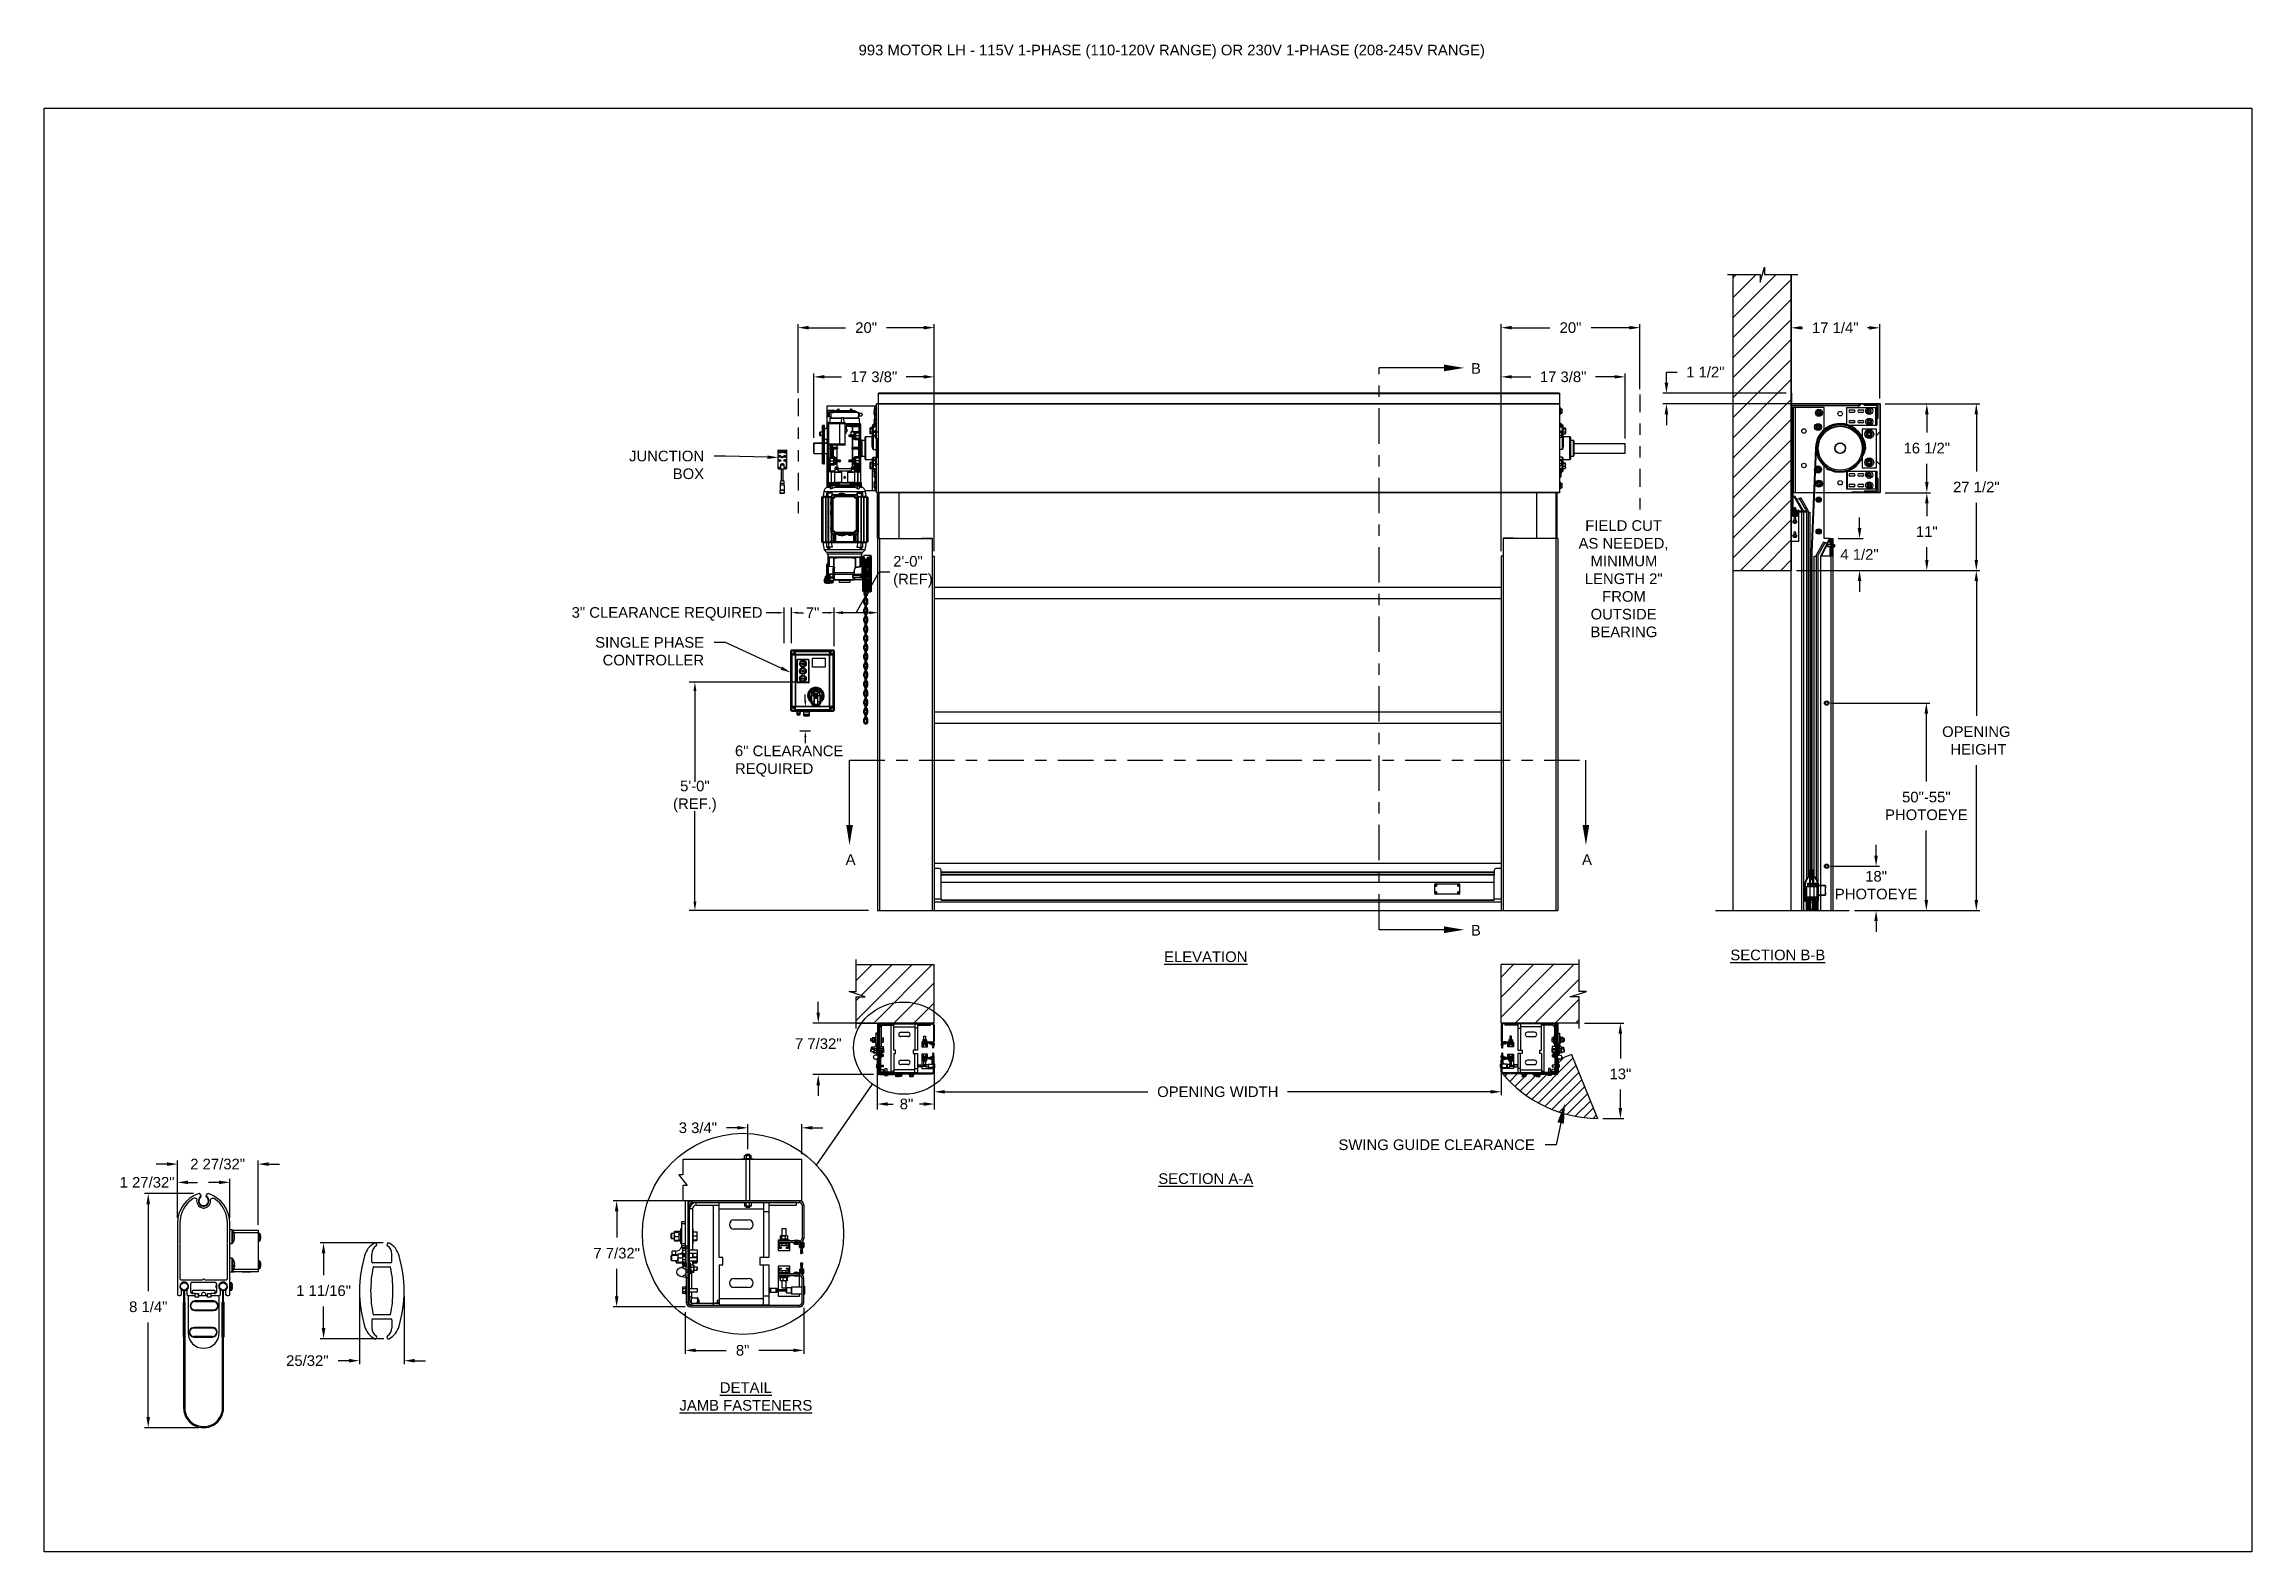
# Model space of a CAD drawing. Header units: inches. Extents: x 170 to 312, y 215 to 248.
# Drawn here: x 169.59 to 189.06, y 234.45 to 247.75 of the extents above; entities that cross this region are included whole.
import ezdxf
from ezdxf import colors
from ezdxf.entities.mleader import LeaderData, LeaderLine
from ezdxf.math import Vec2, Vec3

# ---------------------------------------------------------------- set-up
doc = ezdxf.new("R2010")
doc.units = ezdxf.units.IN
doc.header["$LTSCALE"] = 0.25
doc.header["$MEASUREMENT"] = 0
doc.linetypes.add('CENTER', pattern=[2, 1.25, -0.25, 0.25, -0.25])
doc.linetypes.add('PHANTOM2', pattern=[1.25, 0.625, -0.125, 0.125, -0.125, 0.125, -0.125])
for name, color, linetype in [('ANNOTATIONS', 1, 'Continuous'), ('DETAILS', 4, 'Continuous'), ('HIDDEN', 6, 'PHANTOM2'), ('MOTOR LH', 7, 'Continuous'), ('SECTION CUTS', 6, 'CENTER'), ('STANDARD MOTOR LH', 7, 'Continuous')]:
    doc.layers.add(name, color=color, linetype=linetype)
doc.styles.add('ARIAL', font='arial.ttf', dxfattribs={"height": 0.09375})
doc.styles.add('ROMANS', font='Romans', dxfattribs={"height": 0.09375})
doc.styles.get("Standard").update_dxf_attribs({"font": 'romans.shx'})
doc.dimstyles.get("Standard").update_dxf_attribs({"dimscale": 60, "dimtxt": 0.0833, "dimasz": 0.0833, "dimexe": 0.0833, "dimexo": 0.04, "dimgap": 0.09, "dimtad": 0, "dimtih": 1, "dimtoh": 1, "dimdec": 4, "dimzin": 1, "dimdsep": 46, "dimlunit": 4, "dimtxsty": 'Standard', "dimcen": 0.09, "dimclrt": 150, "dimadec": 4, "dimazin": 2, "dimtfac": 1, "dimtdec": 0, "dimtofl": 0, "dimtmove": 0, "dimatfit": 3, "dimfxl": 1, "dimtolj": 1, "dimtzin": 0, "dimlwd": -1, "dimlwe": -1, "dimarcsym": 1})
doc.dimstyles.new('STANDARD$0', dxfattribs={"dimtxt": 0.09375, "dimasz": 0.09375, "dimexe": 0.03125, "dimexo": 0.046875, "dimgap": 0.09, "dimtad": 0, "dimtih": 1, "dimtoh": 1, "dimdec": 4, "dimzin": 0, "dimdsep": 46, "dimtxsty": 'ARIAL', "dimcen": 0.09, "dimadec": 0, "dimazin": 0, "dimtfac": 1, "dimtdec": 4, "dimtofl": 0, "dimtmove": 0, "dimatfit": 1, "dimfxl": 1, "dimtolj": 1, "dimtzin": 0, "dimarcsym": 0})
pattern_1 = [(45, (183.14701, 234.21006), (-0.0883883, 0.0883883), []), (135, (183.14701, 234.21006), (-0.0883883, -0.0883883), [])]
pattern_2 = [(45, (183.14701, 226.17275), (-0.08838835, 0.08838835), []), (135, (183.14701, 226.17275), (-0.26516504, 0.08838835), [0.3125, -0.1875])]
pattern_3 = [(45, (0.99457, -11.93033), (-0.08838835, 0.08838835), [])]

msp = doc.modelspace()

# ---------------------------------------------------------------- texts
at = {"layer": 'ANNOTATIONS', "insert": (176.77122, 247.74099), "char_height": 0.09375, "width": 6.6097632, "attachment_point": 1, "line_spacing_factor": 0.86134, "style": 'ARIAL'}
msp.add_mtext('993 MOTOR LH - 115V 1-PHASE (110-120V RANGE) OR 230V 1-PHASE (208-245V RANGE)', dxfattribs=at)
at = {"layer": 'ANNOTATIONS', "char_height": 0.09375, "style": 'ARIAL'}
for s, insert, width, attachment_point in [('\\pi0.08461;FIELD CUT \\P\\pi0.02546;AS NEEDED, \\P\\pi0.13149;MINIMUM \\P\\pi0.08068;LENGTH 2" \\P\\pi0.23384;FROM \\P\\pi0.1319;OUTSIDE \\P\\pi0.13043;BEARING', (183.09533, 243.54627), 0.8325753, 1), ('{\\LELEVATION}', (179.83306, 239.7429), 3.0834986, 2), ('{\\LSECTION B-B}', (184.87783, 239.75886), 1.3823677, 2), ('{\\LSECTION A-A}', (179.83306, 237.78617), 1.3823677, 2), ('{\\LDETAIL\\PJAMB FASTENERS}', (175.77734, 235.94263), 1.3823677, 2)]:
    msp.add_mtext(s, dxfattribs=dict(at, insert=insert, width=width, attachment_point=attachment_point))
for s, insert, attachment_point in [('2\'-0"\\P(REF)', (177.07643, 243.09185), 4), ('3" CLEARANCE REQUIRED', (174.24066, 242.72031), 4), ('7"', (176.42572, 242.73092), 6), ('6" CLEARANCE\\PREQUIRED', (175.68113, 241.42127), 4), ('5\'-0"\\P(REF.)', (175.32794, 241.11038), 5), ('\\A1;1 27/32"', (170.49664, 237.70592), 5)]:
    msp.add_mtext(s, dxfattribs=dict(at, insert=insert, attachment_point=attachment_point))
at = {"layer": 'SECTION CUTS', "style": 'ARIAL'}
for s, p in [('B', (182.17198, 244.83843)), ('A', (176.65731, 240.50668)), ('A', (183.15131, 240.50668)), ('B', (182.17198, 239.88256))]:
    msp.add_text(s, height=0.09375, dxfattribs=at).set_placement(p)

# ---------------------------------------------------------------- blocks, each defined once
blk = doc.blocks.new('*D14')
at = {"layer": 'ANNOTATIONS', "color": 0, "lineweight": -2, "transparency": 16777216}
for p, q in [((185.745, 240.588), (185.745, 240.682)), ((185.356, 240.494), (185.776, 240.494)), ((185.554, 240.103), (185.776, 240.103)), ((185.745, 240.01), (185.745, 239.916))]:
    blk.add_line(p, q, dxfattribs=at)
at = {"layer": 'ANNOTATIONS', "color": 0, "transparency": 16777216}
for points in [[(185.729, 240.588), (185.76, 240.588), (185.745, 240.494)], [(185.729, 240.01), (185.76, 240.01), (185.745, 240.103)]]:
    blk.add_solid(points, dxfattribs=at)
at = {"layer": 'defpoints', "color": 0, "transparency": 16777216}
for p in [(185.309, 240.494), (185.745, 240.494), (185.507, 240.103)]:
    blk.add_point(p, dxfattribs=at)
at = {"layer": 'ANNOTATIONS', "color": 0, "transparency": 16777216, "insert": (185.745, 240.327), "char_height": 0.0938, "attachment_point": 5, "style": 'ARIAL'}
blk.add_mtext('\\A1;18"\\PPHOTOEYE', dxfattribs=at)
blk = doc.blocks.new('*D15')
at = {"layer": 'ANNOTATIONS', "color": 0, "lineweight": -2, "transparency": 16777216}
for p, q in [((185.356, 241.934), (186.219, 241.934)), ((186.188, 241.84), (186.188, 241.243)), ((186.188, 240.197), (186.188, 240.809)), ((185.554, 240.103), (186.219, 240.103))]:
    blk.add_line(p, q, dxfattribs=at)
at = {"layer": 'ANNOTATIONS', "color": 0, "transparency": 16777216}
for points in [[(186.172, 241.84), (186.204, 241.84), (186.188, 241.934)], [(186.172, 240.197), (186.204, 240.197), (186.188, 240.103)]]:
    blk.add_solid(points, dxfattribs=at)
at = {"layer": 'defpoints', "color": 0, "transparency": 16777216}
for p in [(185.309, 241.934), (186.188, 241.934), (185.507, 240.103)]:
    blk.add_point(p, dxfattribs=at)
at = {"layer": 'ANNOTATIONS', "color": 0, "transparency": 16777216, "insert": (186.188, 241.026), "char_height": 0.09375, "attachment_point": 5, "style": 'ARIAL'}
blk.add_mtext('\\A1;50"-55"\\PPHOTOEYE', dxfattribs=at)
blk = doc.blocks.new('*D16')
at = {"layer": 'ANNOTATIONS', "color": 0, "lineweight": -2, "transparency": 16777216}
for p, q in [((185.825, 243.789), (186.224, 243.789)), ((186.192, 243.696), (186.192, 243.584)), ((186.192, 243.197), (186.192, 243.309)), ((185.044, 243.103), (186.224, 243.103))]:
    blk.add_line(p, q, dxfattribs=at)
at = {"layer": 'ANNOTATIONS', "color": 0, "transparency": 16777216}
for points in [[(186.177, 243.696), (186.208, 243.696), (186.192, 243.789)], [(186.177, 243.197), (186.208, 243.197), (186.192, 243.103)]]:
    blk.add_solid(points, dxfattribs=at)
at = {"layer": 'defpoints', "color": 0, "transparency": 16777216}
for p in [(185.778, 243.789), (186.192, 243.789), (184.997, 243.103)]:
    blk.add_point(p, dxfattribs=at)
at = {"layer": 'ANNOTATIONS', "color": 0, "transparency": 16777216, "insert": (186.192, 243.446), "char_height": 0.0938, "attachment_point": 5, "style": 'ARIAL'}
blk.add_mtext('\\A1;11"', dxfattribs=at)
blk = doc.blocks.new('*D19')
at = {"layer": 'ANNOTATIONS', "color": 0, "lineweight": -2, "transparency": 16777216}
for p, q in [((172.578, 237.172), (172.022, 237.172)), ((172.053, 237.079), (172.053, 236.888)), ((172.053, 236.421), (172.053, 236.611)), ((172.584, 236.327), (172.022, 236.327))]:
    blk.add_line(p, q, dxfattribs=at)
at = {"layer": 'ANNOTATIONS', "color": 0, "transparency": 16777216}
for points in [[(172.037, 237.079), (172.069, 237.079), (172.053, 237.172)], [(172.037, 236.421), (172.069, 236.421), (172.053, 236.327)]]:
    blk.add_solid(points, dxfattribs=at)
at = {"layer": 'defpoints', "color": 0, "transparency": 16777216}
for p in [(172.625, 237.172), (172.053, 236.327), (172.631, 236.327)]:
    blk.add_point(p, dxfattribs=at)
at = {"layer": 'ANNOTATIONS', "color": 0, "transparency": 16777216, "insert": (172.053, 236.75), "char_height": 0.09375, "attachment_point": 5, "style": 'ARIAL'}
blk.add_mtext('\\A1;1 11/16"', dxfattribs=at)
blk = doc.blocks.new('*D20')
at = {"layer": 'ANNOTATIONS', "color": 0, "lineweight": -2, "transparency": 16777216}
for p, q in [((172.37, 236.702), (172.37, 236.102)), ((172.764, 236.702), (172.764, 236.102)), ((172.276, 236.133), (172.182, 236.133)), ((172.857, 236.133), (172.951, 236.133))]:
    blk.add_line(p, q, dxfattribs=at)
at = {"layer": 'ANNOTATIONS', "color": 0, "transparency": 16777216}
for points in [[(172.276, 236.149), (172.276, 236.117), (172.37, 236.133)], [(172.857, 236.149), (172.857, 236.117), (172.764, 236.133)]]:
    blk.add_solid(points, dxfattribs=at)
at = {"layer": 'defpoints', "color": 0, "transparency": 16777216}
for p in [(172.37, 236.749), (172.764, 236.749), (172.764, 236.133)]:
    blk.add_point(p, dxfattribs=at)
at = {"layer": 'ANNOTATIONS', "color": 0, "transparency": 16777216, "insert": (171.91, 236.133), "char_height": 0.0938, "attachment_point": 5, "style": 'ARIAL'}
blk.add_mtext('\\A1;25/32"', dxfattribs=at)
blk = doc.blocks.new('*D17')
at = {"layer": 'ANNOTATIONS', "color": 0, "lineweight": -2, "transparency": 16777216}
for p, q in [((185.599, 243.478), (185.599, 243.572)), ((185.411, 243.385), (185.63, 243.385)), ((185.044, 243.103), (185.63, 243.103)), ((185.599, 243.01), (185.599, 242.916))]:
    blk.add_line(p, q, dxfattribs=at)
at = {"layer": 'ANNOTATIONS', "color": 0, "transparency": 16777216}
for points in [[(185.583, 243.478), (185.615, 243.478), (185.599, 243.385)], [(185.583, 243.01), (185.615, 243.01), (185.599, 243.103)]]:
    blk.add_solid(points, dxfattribs=at)
at = {"layer": 'defpoints', "color": 0, "transparency": 16777216}
for p in [(185.364, 243.385), (185.599, 243.385), (184.997, 243.103)]:
    blk.add_point(p, dxfattribs=at)
at = {"layer": 'ANNOTATIONS', "color": 0, "transparency": 16777216, "insert": (185.599, 243.244), "char_height": 0.0938, "attachment_point": 5, "style": 'ARIAL'}
blk.add_mtext('\\A1;4 1/2"', dxfattribs=at)
blk = doc.blocks.new('*D18')
at = {"layer": 'ANNOTATIONS', "color": 0, "lineweight": -2, "transparency": 16777216}
for p, q in [((183.896, 244.76), (183.896, 244.853)), ((183.896, 244.853), (183.99, 244.853)), ((184.952, 244.666), (183.865, 244.666)), ((185.731, 244.574), (183.865, 244.574)), ((183.896, 244.48), (183.896, 244.386))]:
    blk.add_line(p, q, dxfattribs=at)
at = {"layer": 'ANNOTATIONS', "color": 0, "transparency": 16777216}
for points in [[(183.88, 244.76), (183.912, 244.76), (183.896, 244.666)], [(183.88, 244.48), (183.912, 244.48), (183.896, 244.574)]]:
    blk.add_solid(points, dxfattribs=at)
at = {"layer": 'defpoints', "color": 0, "transparency": 16777216}
for p in [(183.896, 244.574), (184.999, 244.666), (185.778, 244.574)]:
    blk.add_point(p, dxfattribs=at)
at = {"layer": 'ANNOTATIONS', "color": 0, "transparency": 16777216, "insert": (184.239, 244.853), "char_height": 0.0938, "attachment_point": 5, "style": 'ARIAL'}
blk.add_mtext('\\A1;1 1/2"', dxfattribs=at)
blk = doc.blocks.new('*D21')
at = {"layer": 'ANNOTATIONS', "color": 0, "lineweight": -2, "transparency": 16777216}
for p, q in [((176.238, 244.669), (176.238, 245.276)), ((176.332, 245.245), (176.657, 245.245)), ((177.345, 245.245), (177.019, 245.245)), ((177.439, 243.275), (177.439, 245.276))]:
    blk.add_line(p, q, dxfattribs=at)
at = {"layer": 'ANNOTATIONS', "color": 0, "transparency": 16777216}
for points in [[(176.332, 245.261), (176.332, 245.229), (176.238, 245.245)], [(177.345, 245.261), (177.345, 245.229), (177.439, 245.245)]]:
    blk.add_solid(points, dxfattribs=at)
at = {"layer": 'defpoints', "color": 0, "transparency": 16777216}
for p in [(176.238, 245.245), (176.238, 244.622), (177.439, 243.228)]:
    blk.add_point(p, dxfattribs=at)
at = {"layer": 'ANNOTATIONS', "color": 0, "transparency": 16777216, "insert": (176.838, 245.245), "char_height": 0.0938, "attachment_point": 5, "style": 'ARIAL'}
blk.add_mtext('\\A1;20"', dxfattribs=at)
blk = doc.blocks.new('*D22')
at = {"layer": 'ANNOTATIONS', "color": 0, "lineweight": -2, "transparency": 16777216}
for p, q in [((176.376, 244.273), (176.376, 244.842)), ((176.47, 244.811), (176.622, 244.811)), ((177.345, 244.811), (177.192, 244.811)), ((177.439, 243.275), (177.439, 244.842))]:
    blk.add_line(p, q, dxfattribs=at)
at = {"layer": 'ANNOTATIONS', "color": 0, "transparency": 16777216}
for points in [[(176.47, 244.827), (176.47, 244.796), (176.376, 244.811)], [(177.345, 244.827), (177.345, 244.796), (177.439, 244.811)]]:
    blk.add_solid(points, dxfattribs=at)
at = {"layer": 'defpoints', "color": 0, "transparency": 16777216}
for p in [(177.439, 244.811), (176.376, 244.226), (177.439, 243.228)]:
    blk.add_point(p, dxfattribs=at)
at = {"layer": 'ANNOTATIONS', "color": 0, "transparency": 16777216, "insert": (176.907, 244.811), "char_height": 0.09375, "attachment_point": 5, "style": 'ARIAL'}
blk.add_mtext('\\A1;17 3/8"', dxfattribs=at)
blk = doc.blocks.new('*D23')
at = {"layer": 'ANNOTATIONS', "color": 0, "lineweight": -2, "transparency": 16777216}
for p, q in [((182.439, 243.275), (182.439, 244.842)), ((182.532, 244.811), (182.7, 244.811)), ((183.438, 244.811), (183.27, 244.811)), ((183.532, 244.268), (183.532, 244.842))]:
    blk.add_line(p, q, dxfattribs=at)
at = {"layer": 'ANNOTATIONS', "color": 0, "transparency": 16777216}
for points in [[(182.532, 244.827), (182.532, 244.796), (182.439, 244.811)], [(183.438, 244.827), (183.438, 244.796), (183.532, 244.811)]]:
    blk.add_solid(points, dxfattribs=at)
at = {"layer": 'defpoints', "color": 0, "transparency": 16777216}
for p in [(182.439, 244.811), (183.532, 244.221), (182.439, 243.228)]:
    blk.add_point(p, dxfattribs=at)
at = {"layer": 'ANNOTATIONS', "color": 0, "transparency": 16777216, "insert": (182.985, 244.811), "char_height": 0.09375, "attachment_point": 5, "style": 'ARIAL'}
blk.add_mtext('\\A1;17 3/8"', dxfattribs=at)
blk = doc.blocks.new('*D24')
at = {"layer": 'ANNOTATIONS', "color": 0, "lineweight": -2, "transparency": 16777216}
for p, q in [((170.907, 237.607), (170.475, 237.607)), ((170.507, 237.513), (170.507, 236.747)), ((170.507, 235.635), (170.507, 236.47)), ((170.949, 235.542), (170.475, 235.542))]:
    blk.add_line(p, q, dxfattribs=at)
at = {"layer": 'ANNOTATIONS', "color": 0, "transparency": 16777216}
for points in [[(170.491, 237.513), (170.522, 237.513), (170.507, 237.607)], [(170.491, 235.635), (170.522, 235.635), (170.507, 235.542)]]:
    blk.add_solid(points, dxfattribs=at)
at = {"layer": 'defpoints', "color": 0, "transparency": 16777216}
for p in [(170.954, 237.607), (170.507, 235.542), (170.995, 235.542)]:
    blk.add_point(p, dxfattribs=at)
at = {"layer": 'ANNOTATIONS', "color": 0, "transparency": 16777216, "insert": (170.507, 236.608), "char_height": 0.0938, "attachment_point": 5, "style": 'ARIAL'}
blk.add_mtext('\\A1;8 1/4"', dxfattribs=at)
blk = doc.blocks.new('*D25')
at = {"layer": 'ANNOTATIONS', "color": 0, "lineweight": -2, "transparency": 16777216}
for p, q in [((170.671, 237.867), (170.577, 237.867)), ((170.765, 237.394), (170.765, 237.898)), ((171.476, 237.332), (171.476, 237.898)), ((171.57, 237.867), (171.663, 237.867))]:
    blk.add_line(p, q, dxfattribs=at)
at = {"layer": 'ANNOTATIONS', "color": 0, "transparency": 16777216}
for points in [[(170.671, 237.883), (170.671, 237.851), (170.765, 237.867)], [(171.57, 237.883), (171.57, 237.851), (171.476, 237.867)]]:
    blk.add_solid(points, dxfattribs=at)
at = {"layer": 'defpoints', "color": 0, "transparency": 16777216}
for p in [(170.765, 237.867), (170.765, 237.347), (171.476, 237.285)]:
    blk.add_point(p, dxfattribs=at)
at = {"layer": 'ANNOTATIONS', "color": 0, "transparency": 16777216, "insert": (171.119, 237.867), "char_height": 0.09375, "attachment_point": 5, "style": 'ARIAL'}
blk.add_mtext('\\A1;2 27/32"', dxfattribs=at)
blk = doc.blocks.new('*D26')
at = {"layer": 'ANNOTATIONS', "color": 0, "lineweight": -2, "transparency": 16777216}
for p, q in [((184.996, 244.711), (184.996, 245.275)), ((185.089, 245.244), (185.099, 245.244)), ((185.685, 245.244), (185.67, 245.244)), ((185.778, 244.619), (185.778, 245.275))]:
    blk.add_line(p, q, dxfattribs=at)
at = {"layer": 'ANNOTATIONS', "color": 0, "transparency": 16777216}
for points in [[(185.089, 245.259), (185.089, 245.228), (184.996, 245.244)], [(185.685, 245.259), (185.685, 245.228), (185.778, 245.244)]]:
    blk.add_solid(points, dxfattribs=at)
at = {"layer": 'defpoints', "color": 0, "transparency": 16777216}
for p in [(185.778, 245.244), (184.996, 244.664), (185.778, 244.572)]:
    blk.add_point(p, dxfattribs=at)
at = {"layer": 'ANNOTATIONS', "color": 0, "transparency": 16777216, "insert": (185.385, 245.244), "char_height": 0.09375, "attachment_point": 5, "style": 'ARIAL'}
blk.add_mtext('\\A1;17 1/4"', dxfattribs=at)
blk = doc.blocks.new('*D27')
at = {"layer": 'ANNOTATIONS', "color": 0, "lineweight": -2, "transparency": 16777216}
for p, q in [((185.825, 244.574), (186.224, 244.574)), ((186.192, 244.48), (186.192, 244.32)), ((186.192, 243.883), (186.192, 244.043)), ((185.825, 243.789), (186.224, 243.789))]:
    blk.add_line(p, q, dxfattribs=at)
at = {"layer": 'ANNOTATIONS', "color": 0, "transparency": 16777216}
for points in [[(186.177, 244.48), (186.208, 244.48), (186.192, 244.574)], [(186.177, 243.883), (186.208, 243.883), (186.192, 243.789)]]:
    blk.add_solid(points, dxfattribs=at)
at = {"layer": 'defpoints', "color": 0, "transparency": 16777216}
for p in [(185.778, 244.574), (185.778, 243.789), (186.192, 243.789)]:
    blk.add_point(p, dxfattribs=at)
at = {"layer": 'ANNOTATIONS', "color": 0, "transparency": 16777216, "insert": (186.192, 244.182), "char_height": 0.09375, "attachment_point": 5, "style": 'ARIAL'}
blk.add_mtext('\\A1;16 1/2"', dxfattribs=at)
blk = doc.blocks.new('*D28')
at = {"layer": 'ANNOTATIONS', "color": 0, "lineweight": -2, "transparency": 16777216}
for p, q in [((185.825, 243.789), (186.224, 243.789)), ((186.192, 243.696), (186.192, 243.583)), ((186.192, 243.197), (186.192, 243.31)), ((185.044, 243.103), (186.224, 243.103))]:
    blk.add_line(p, q, dxfattribs=at)
at = {"layer": 'ANNOTATIONS', "color": 0, "transparency": 16777216}
for points in [[(186.177, 243.696), (186.208, 243.696), (186.192, 243.789)], [(186.177, 243.197), (186.208, 243.197), (186.192, 243.103)]]:
    blk.add_solid(points, dxfattribs=at)
at = {"layer": 'defpoints', "color": 0, "transparency": 16777216}
for p in [(185.778, 243.789), (186.192, 243.789), (184.997, 243.103)]:
    blk.add_point(p, dxfattribs=at)
at = {"layer": 'ANNOTATIONS', "color": 0, "transparency": 16777216, "insert": (186.192, 243.446), "char_height": 0.0938, "attachment_point": 5, "style": 'ARIAL'}
blk.add_mtext('\\A1;  ', dxfattribs=at)
blk = doc.blocks.new('*D29')
at = {"layer": 'ANNOTATIONS', "color": 0, "lineweight": -2, "transparency": 16777216}
for p, q in [((185.825, 244.574), (186.66, 244.574)), ((186.629, 244.48), (186.629, 243.977)), ((186.629, 243.197), (186.629, 243.7)), ((185.044, 243.103), (186.66, 243.103))]:
    blk.add_line(p, q, dxfattribs=at)
at = {"layer": 'ANNOTATIONS', "color": 0, "transparency": 16777216}
for points in [[(186.613, 244.48), (186.644, 244.48), (186.629, 244.574)], [(186.613, 243.197), (186.644, 243.197), (186.629, 243.103)]]:
    blk.add_solid(points, dxfattribs=at)
at = {"layer": 'defpoints', "color": 0, "transparency": 16777216}
for p in [(185.778, 244.574), (186.629, 244.574), (184.997, 243.103)]:
    blk.add_point(p, dxfattribs=at)
at = {"layer": 'ANNOTATIONS', "color": 0, "transparency": 16777216, "insert": (186.629, 243.839), "char_height": 0.09375, "attachment_point": 5, "style": 'ARIAL'}
blk.add_mtext('\\A1;27 1/2"', dxfattribs=at)
blk = doc.blocks.new('*D30')
at = {"layer": 'ANNOTATIONS', "color": 0, "lineweight": -2, "transparency": 16777216}
for p, q in [((182.439, 243.275), (182.439, 245.276)), ((182.532, 245.245), (182.869, 245.245)), ((183.568, 245.245), (183.231, 245.245)), ((183.662, 244.702), (183.662, 245.276))]:
    blk.add_line(p, q, dxfattribs=at)
at = {"layer": 'ANNOTATIONS', "color": 0, "transparency": 16777216}
for points in [[(182.532, 245.261), (182.532, 245.229), (182.439, 245.245)], [(183.568, 245.261), (183.568, 245.229), (183.662, 245.245)]]:
    blk.add_solid(points, dxfattribs=at)
at = {"layer": 'defpoints', "color": 0, "transparency": 16777216}
for p in [(183.662, 245.245), (183.662, 244.655), (182.439, 243.228)]:
    blk.add_point(p, dxfattribs=at)
at = {"layer": 'ANNOTATIONS', "color": 0, "transparency": 16777216, "insert": (183.05, 245.245), "char_height": 0.0938, "attachment_point": 5, "style": 'ARIAL'}
blk.add_mtext('\\A1;20"', dxfattribs=at)
blk = doc.blocks.new('*D31')
at = {"layer": 'ANNOTATIONS', "color": 0, "lineweight": -2, "transparency": 16777216}
for p, q in [((185.044, 243.103), (186.66, 243.103)), ((186.629, 243.01), (186.629, 241.821)), ((186.629, 240.197), (186.629, 241.386)), ((185.554, 240.103), (186.66, 240.103))]:
    blk.add_line(p, q, dxfattribs=at)
at = {"layer": 'ANNOTATIONS', "color": 0, "transparency": 16777216}
for points in [[(186.613, 243.01), (186.644, 243.01), (186.629, 243.103)], [(186.613, 240.197), (186.644, 240.197), (186.629, 240.103)]]:
    blk.add_solid(points, dxfattribs=at)
at = {"layer": 'defpoints', "color": 0, "transparency": 16777216}
for p in [(184.997, 243.103), (186.629, 243.103), (185.507, 240.103)]:
    blk.add_point(p, dxfattribs=at)
at = {"layer": 'ANNOTATIONS', "color": 0, "transparency": 16777216, "insert": (186.629, 241.603), "char_height": 0.09375, "attachment_point": 5, "style": 'ARIAL'}
blk.add_mtext('\\A1;OPENING\\P HEIGHT', dxfattribs=at)
blk = doc.blocks.new('*D215')
at = {"layer": 'ANNOTATIONS', "color": 0, "lineweight": -2, "transparency": 16777216}
for p, q in [((176.936, 238.733), (176.936, 238.35)), ((177.439, 238.715), (177.439, 238.35)), ((177.029, 238.397), (177.077, 238.397)), ((177.345, 238.397), (177.31, 238.397))]:
    blk.add_line(p, q, dxfattribs=at)
at = {"layer": 'ANNOTATIONS', "color": 0, "transparency": 16777216}
for points in [[(177.029, 238.413), (177.029, 238.381), (176.936, 238.397)], [(177.345, 238.413), (177.345, 238.381), (177.439, 238.397)]]:
    blk.add_solid(points, dxfattribs=at)
at = {"layer": 'defpoints', "color": 0, "transparency": 16777216}
for p in [(176.936, 238.78), (177.439, 238.762), (177.439, 238.397)]:
    blk.add_point(p, dxfattribs=at)
at = {"layer": 'ANNOTATIONS', "color": 0, "transparency": 16777216, "insert": (177.194, 238.397), "char_height": 0.0938, "attachment_point": 5, "style": 'ARIAL'}
blk.add_mtext('\\A1;8"', dxfattribs=at)
blk = doc.blocks.new('*D216')
at = {"layer": 'ANNOTATIONS', "color": 0, "lineweight": -2, "transparency": 16777216}
for p, q in [((176.416, 239.204), (176.416, 239.298)), ((176.917, 239.111), (176.369, 239.111)), ((176.904, 238.657), (176.369, 238.657)), ((176.416, 238.563), (176.416, 238.469))]:
    blk.add_line(p, q, dxfattribs=at)
at = {"layer": 'ANNOTATIONS', "color": 0, "transparency": 16777216}
for points in [[(176.4, 239.204), (176.431, 239.204), (176.416, 239.111)], [(176.4, 238.563), (176.431, 238.563), (176.416, 238.657)]]:
    blk.add_solid(points, dxfattribs=at)
at = {"layer": 'defpoints', "color": 0, "transparency": 16777216}
for p in [(176.964, 239.111), (176.416, 238.657), (176.951, 238.657)]:
    blk.add_point(p, dxfattribs=at)
at = {"layer": 'ANNOTATIONS', "color": 0, "transparency": 16777216, "insert": (176.416, 238.929), "char_height": 0.09375, "attachment_point": 5, "style": 'ARIAL'}
blk.add_mtext('\\A1;7 7/32"', dxfattribs=at)
blk = doc.blocks.new('*D217')
at = {"layer": 'ANNOTATIONS', "color": 0, "linetype": 'ByBlock', "lineweight": -2, "transparency": 16777216}
for p, q in [((183.173, 239.111), (183.521, 239.111)), ((183.49, 239.017), (183.49, 238.8)), ((183.49, 238.362), (183.49, 238.524)), ((183.335, 238.268), (183.521, 238.268))]:
    blk.add_line(p, q, dxfattribs=at)
at = {"layer": 'ANNOTATIONS', "color": 0, "transparency": 16777216}
for points in [[(183.474, 239.017), (183.505, 239.017), (183.49, 239.111)], [(183.474, 238.362), (183.505, 238.362), (183.49, 238.268)]]:
    blk.add_solid(points, dxfattribs=at)
at = {"layer": 'defpoints', "color": 0, "transparency": 16777216}
for p in [(183.126, 239.111), (183.49, 239.111), (183.288, 238.268)]:
    blk.add_point(p, dxfattribs=at)
at = {"layer": 'ANNOTATIONS', "color": 0, "transparency": 16777216, "insert": (183.49, 238.662), "char_height": 0.0938, "attachment_point": 5, "style": 'ARIAL'}
blk.add_mtext('\\A1;13"', dxfattribs=at)
blk = doc.blocks.new('*D220')
at = {"layer": 'ANNOTATIONS', "color": 0, "lineweight": -2, "transparency": 16777216}
for p, q in [((175.701, 238.187), (175.607, 238.187)), ((175.795, 237.999), (175.795, 238.218)), ((176.27, 237.954), (176.27, 238.218)), ((176.364, 238.187), (176.457, 238.187))]:
    blk.add_line(p, q, dxfattribs=at)
at = {"layer": 'ANNOTATIONS', "color": 0, "transparency": 16777216}
for points in [[(175.701, 238.203), (175.701, 238.172), (175.795, 238.187)], [(176.364, 238.203), (176.364, 238.172), (176.27, 238.187)]]:
    blk.add_solid(points, dxfattribs=at)
at = {"layer": 'defpoints', "color": 0, "transparency": 16777216}
for p in [(176.27, 238.187), (175.795, 237.952), (176.27, 237.907)]:
    blk.add_point(p, dxfattribs=at)
at = {"layer": 'ANNOTATIONS', "color": 0, "transparency": 16777216, "insert": (175.354, 238.187), "char_height": 0.0938, "attachment_point": 5, "style": 'ARIAL'}
blk.add_mtext('\\A1;3 3/4"', dxfattribs=at)
blk = doc.blocks.new('*D218')
at = {"layer": 'ANNOTATIONS', "color": 0, "lineweight": -2, "transparency": 16777216}
for p, q in [((175.242, 237.544), (174.606, 237.544)), ((174.638, 237.45), (174.638, 237.22)), ((174.638, 236.701), (174.638, 236.943)), ((175.243, 236.608), (174.606, 236.608))]:
    blk.add_line(p, q, dxfattribs=at)
at = {"layer": 'ANNOTATIONS', "color": 0, "transparency": 16777216}
for points in [[(174.622, 237.45), (174.653, 237.45), (174.638, 237.544)], [(174.622, 236.701), (174.653, 236.701), (174.638, 236.608)]]:
    blk.add_solid(points, dxfattribs=at)
at = {"layer": 'defpoints', "color": 0, "transparency": 16777216}
for p in [(175.289, 237.544), (174.638, 236.608), (175.29, 236.608)]:
    blk.add_point(p, dxfattribs=at)
at = {"layer": 'ANNOTATIONS', "color": 0, "transparency": 16777216, "insert": (174.638, 237.081), "char_height": 0.09375, "attachment_point": 5, "style": 'ARIAL'}
blk.add_mtext('\\A1;7 7/32"', dxfattribs=at)
blk = doc.blocks.new('*D219')
at = {"layer": 'ANNOTATIONS', "color": 0, "lineweight": -2, "transparency": 16777216}
for p, q in [((175.243, 236.561), (175.243, 236.193)), ((176.289, 236.598), (176.289, 236.193)), ((175.336, 236.224), (175.605, 236.224)), ((176.195, 236.224), (175.893, 236.224))]:
    blk.add_line(p, q, dxfattribs=at)
at = {"layer": 'ANNOTATIONS', "color": 0, "transparency": 16777216}
for points in [[(175.336, 236.24), (175.336, 236.209), (175.243, 236.224)], [(176.195, 236.24), (176.195, 236.209), (176.289, 236.224)]]:
    blk.add_solid(points, dxfattribs=at)
at = {"layer": 'defpoints', "color": 0, "transparency": 16777216}
for p in [(175.243, 236.608), (176.289, 236.645), (175.243, 236.224)]:
    blk.add_point(p, dxfattribs=at)
at = {"layer": 'ANNOTATIONS', "color": 0, "transparency": 16777216, "insert": (175.749, 236.224), "char_height": 0.0938, "attachment_point": 5, "style": 'ARIAL'}
blk.add_mtext('\\A1;8"', dxfattribs=at)
blk = doc.blocks.new('*D221')
at = {"layer": 'ANNOTATIONS', "color": 0, "lineweight": -2, "transparency": 16777216}
for p, q in [((177.439, 238.635), (177.439, 238.474)), ((182.439, 238.635), (182.439, 238.474)), ((177.532, 238.505), (179.322, 238.505)), ((182.345, 238.505), (180.555, 238.505))]:
    blk.add_line(p, q, dxfattribs=at)
at = {"layer": 'ANNOTATIONS', "color": 0, "transparency": 16777216}
for points in [[(177.532, 238.52), (177.532, 238.489), (177.439, 238.505)], [(182.345, 238.521), (182.345, 238.489), (182.439, 238.505)]]:
    blk.add_solid(points, dxfattribs=at)
at = {"layer": 'defpoints', "color": 0, "transparency": 16777216}
for p in [(177.439, 238.682), (182.439, 238.682), (182.439, 238.505)]:
    blk.add_point(p, dxfattribs=at)
at = {"layer": 'ANNOTATIONS', "color": 0, "transparency": 16777216, "insert": (179.939, 238.505), "char_height": 0.09375, "attachment_point": 5, "style": 'ARIAL'}
blk.add_mtext('\\A1;OPENING WIDTH', dxfattribs=at)

# ---------------------------------------------------------------- dimensions: what is measured, and where the dimension line sits
at = {"layer": 'ANNOTATIONS'}
for base, p1, p2, text, picture, middle in [((185.77833, 245.24387), (184.99561, 244.66435), (185.77833, 244.57217), '17 1/4"', '*D26', (185.38457, 245.24387)), ((176.23789, 245.24492), (177.43857, 243.22842), (176.23789, 244.62168), '20"', '*D21', (176.83823, 245.24492)), ((177.43857, 244.81121), (176.37607, 244.22641), (177.43857, 243.22842), '17 3/8"', '*D22', (176.90732, 244.81121)), ((182.43857, 244.81121), (183.53219, 244.22145), (182.43857, 243.22842), '17 3/8"', '*D23', (182.98538, 244.81121)), ((176.26983, 238.18716), (175.7947, 237.95176), (176.26983, 237.90734), '3 3/4"', '*D220', (175.35413, 238.18716)), ((170.76491, 237.86689), (171.47591, 237.28505), (170.76491, 237.34736), '2 27/32"', '*D25', (171.1194, 237.86689)), ((172.76365, 236.13291), (172.36994, 236.74901), (172.76365, 236.74901), '25/32"', '*D20', (171.91031, 236.13291)), ((175.24272, 236.22431), (176.28902, 236.64478), (175.24272, 236.60769), '8"', '*D219', (175.74918, 236.22431))]:
    dim = msp.add_linear_dim(base=base, p1=p1, p2=p2, text=text, dimstyle='STANDARD$0', dxfattribs=at)
    dim.commit()
    dim.dimension.update_dxf_attribs({"geometry": picture, "text_midpoint": middle, "dimtype": 160})
for base, p1, p2, angle, text, picture, middle in [((183.66195, 245.24492), (182.43858, 243.22842), (183.66195, 244.65469), 180, '20"', '*D30', (183.05026, 245.24492)), ((183.89607, 244.57365), (184.99868, 244.66592), (185.77833, 244.57365), 90, '1 1/2"', '*D18', (184.23851, 244.85342)), ((186.62857, 244.57365), (184.99708, 243.10342), (185.77833, 244.57365), 90, '27 1/2"', '*D29', (186.62857, 243.83854)), ((186.19249, 243.78945), (185.77833, 244.57365), (185.77833, 243.78945), 90, '16 1/2"', '*D27', (186.19249, 244.18155)), ((185.59909, 243.38467), (184.99708, 243.10342), (185.3639, 243.38467), 90, '4 1/2"', '*D17', (185.59909, 243.24405)), ((186.18795, 241.9339), (185.50734, 240.10342), (185.30921, 241.9339), 90, '50"-55"\\PPHOTOEYE', '*D15', (186.18795, 241.02597)), ((185.74456, 240.49441), (185.50734, 240.10342), (185.30921, 240.49441), 90, '18"\\PPHOTOEYE', '*D14', (185.74456, 240.32702)), ((170.50671, 235.5416), (170.95436, 237.607), (170.99541, 235.5416), 90, '8 1/4"', '*D24', (170.50671, 236.60836)), ((174.6376, 236.60769), (175.28869, 237.54383), (175.28959, 236.60769), 90, '7 7/32"', '*D218', (174.6376, 237.0815)), ((172.05303, 236.32697), (172.62506, 237.17229), (172.63082, 236.32697), 90, '1 11/16"', '*D19', (172.05303, 236.74963))]:
    dim = msp.add_linear_dim(base=base, p1=p1, p2=p2, angle=angle, text=text, dimstyle='STANDARD$0', dxfattribs=at)
    dim.commit()
    dim.dimension.update_dxf_attribs({"geometry": picture, "text_midpoint": middle, "dimtype": 160})
for base, p1, p2, text, picture, middle in [((186.19249, 243.78945), (184.99708, 243.10342), (185.77833, 243.78945), '11"', '*D16', (186.19249, 243.44644)), ((186.19249, 243.78945), (184.99708, 243.10342), (185.77833, 243.78945), '  ', '*D28', (186.19249, 243.44644)), ((186.62857, 243.10342), (185.50734, 240.10342), (184.99708, 243.10342), 'OPENING\\P HEIGHT', '*D31', (186.62857, 241.60342))]:
    dim = msp.add_linear_dim(base=base, p1=p1, p2=p2, angle=90, text=text, dimstyle='STANDARD$0', dxfattribs=at)
    dim.commit()
    dim.dimension.update_dxf_attribs({"geometry": picture, "text_midpoint": middle})
for base, p1, p2, text, override, picture, middle in [((176.41561, 238.65653), (176.96389, 239.11067), (176.95083, 238.65653), '7 7/32"', {"dimexe": 0.046875, "dimgap": 0.0625, "dimlunit": 4, "dimcen": 0.089844, "dimfxl": 0.18, "dimfrac": 2}, '*D216', (176.41561, 238.92903)), ((183.48977, 239.11067), (183.28775, 238.26832), (183.12607, 239.11067), '13"', {"dimarcsym": 1}, '*D217', (183.48977, 238.66165))]:
    dim = msp.add_linear_dim(base=base, p1=p1, p2=p2, angle=90, text=text, dimstyle='STANDARD$0', override=override, dxfattribs=at)
    dim.commit()
    dim.dimension.update_dxf_attribs({"geometry": picture, "text_midpoint": middle, "dimtype": 160})
dim = msp.add_linear_dim(base=(177.43857, 238.3971), p1=(176.93572, 238.78003), p2=(177.43857, 238.76173), text='8"', dimstyle='STANDARD$0', override={"dimexe": 0.046875, "dimgap": 0.0625, "dimlunit": 4, "dimcen": 0.089844, "dimfxl": 0.18, "dimfrac": 2}, dxfattribs=at)
dim.commit()
dim.dimension.update_dxf_attribs({"geometry": '*D215', "text_midpoint": (177.19375, 238.3971), "dimtype": 160})
dim = msp.add_aligned_dim(p1=(177.43857, 238.68161), p2=(182.43857, 238.68171), distance=-0.17674, text='OPENING WIDTH', dimstyle='STANDARD$0', dxfattribs=at)
dim.commit()
dim.dimension.update_dxf_attribs({"geometry": '*D221', "text_midpoint": (179.93858, 238.50492)})

# ---------------------------------------------------------------- hatches: boundary and pattern name
at = {"layer": 'STANDARD MOTOR LH'}
h = msp.add_hatch(dxfattribs=at)
h.set_pattern_fill('ANSI31', color=256, style=0)
h.set_pattern_definition([(45, (-0.30635, -11.93381), (-0.08838835, 0.08838835), [])])
edge = h.paths.add_edge_path()
edge.add_line((184.48146, 245.71433), (184.48146, 243.10342))
edge.add_line((184.48146, 243.10342), (184.99708, 243.10342))
edge.add_line((184.99708, 245.71433), (184.99708, 243.10342))
edge = h.paths.add_edge_path()
edge.add_line((184.43507, 245.71433), (184.72217, 245.71433))
edge.add_line((184.72217, 245.71433), (184.72217, 245.64563))
edge.add_line((184.72217, 245.64563), (184.76059, 245.77899))
edge.add_line((184.76059, 245.77899), (184.76059, 245.71433))
edge.add_line((184.76059, 245.71433), (185.05578, 245.71433))
h = msp.add_hatch(dxfattribs=at)
h.set_pattern_fill('ANSI38', color=256, style=0)
h.set_pattern_definition(pattern_2)
edge = h.paths.add_edge_path(flags=0)
edge.add_arc((185.41462, 244.17604), 0.21875, -10.271227, 1.558493, ccw=False)
edge.add_arc((185.63178, 244.13669), 0.00195, 169.73019, 290.166508)
edge.add_arc((185.63044, 244.14035), 0.00586, 290.167861, 350.611169)
edge.add_arc((185.41462, 244.17604), 0.22461, 350.611169, 353.06275)
edge.add_line((185.63758, 244.14891), (185.63704, 244.1496))
edge.add_line((185.63704, 244.1496), (185.63773, 244.15015))
edge.add_arc((185.41462, 244.17604), 0.22461, 353.380925, 355.94315)
edge.add_arc((185.64256, 244.15987), 0.00391, 144.585383, 175.94315, ccw=False)
edge.add_line((185.63938, 244.16214), (185.64631, 244.17189))
edge.add_arc((185.64313, 244.17415), 0.00391, 324.585383, 359.525281)
edge.add_arc((185.41462, 244.17604), 0.23242, 359.525281, 360.067196)
edge.add_line((185.64704, 244.17632), (185.64641, 244.17694))
edge.add_line((185.64641, 244.17694), (185.64703, 244.17756))
edge.add_arc((185.41462, 244.17604), 0.23242, 0.37559, 9.567854)
edge.add_line((185.64381, 244.21467), (185.64309, 244.21518))
edge.add_line((185.64309, 244.21518), (185.6436, 244.2159))
edge.add_arc((185.41462, 244.17604), 0.23242, 9.875525, 12.268446)
edge.add_arc((185.63601, 244.22418), 0.00586, 12.268446, 91.336026)
edge.add_arc((185.63589, 244.22906), 0.000977, 91.336026, 193.475825)
edge.add_arc((185.41462, 244.17604), 0.22656, 12.344944, 13.475825, ccw=False)
edge.add_arc((185.63533, 244.22434), 0.000625, -33.277588, 12.344944, ccw=False)
edge.add_line((185.63585, 244.224), (185.63463, 244.22214))
edge.add_arc((185.63516, 244.2218), 0.000625, 146.722412, 236.721822)
edge.add_line((185.63481, 244.22128), (185.63667, 244.22005))
edge.add_arc((185.63633, 244.21953), 0.000625, 11.098506, 56.721822, ccw=False)
edge.add_arc((185.41462, 244.17604), 0.22656, 8.344946, 11.098506, ccw=False)
edge.add_arc((185.63816, 244.20883), 0.000625, -37.27826, 8.344946, ccw=False)
edge.add_line((185.63866, 244.20845), (185.63731, 244.20668))
edge.add_arc((185.63781, 244.2063), 0.000625, 142.72174, 232.722107)
edge.add_line((185.63743, 244.20581), (185.6392, 244.20446))
edge.add_arc((185.63882, 244.20396), 0.000625, 7.098478, 52.722107, ccw=False)
edge.add_arc((185.41462, 244.17604), 0.22656, 1.880189, 7.098478, ccw=False)
edge.add_arc((185.64043, 244.18345), 0.000625, -88.278379, 1.880189, ccw=False)
edge.add_line((185.64045, 244.18283), (185.63389, 244.18263))
edge.add_arc((185.63391, 244.18201), 0.000625, 91.721621, 181.558493)
h = msp.add_hatch(dxfattribs=at)
h.set_pattern_fill('ANSI38', color=256, style=0)
h.set_pattern_definition(pattern_2)
edge = h.paths.add_edge_path(flags=0)
edge.add_arc((185.05458, 243.62835), 0.000313, 90, 180, ccw=False)
edge.add_line((185.05458, 243.62866), (185.06271, 243.62866))
edge.add_arc((185.06271, 243.62835), 0.000313, 0, 90, ccw=False)
edge.add_line((185.06302, 243.62835), (185.06302, 243.6271))
edge.add_arc((185.06333, 243.6271), 0.000313, 180, 270)
edge.add_line((185.06333, 243.62678), (185.06552, 243.62678))
edge.add_arc((185.06552, 243.6271), 0.000313, 270, 360)
edge.add_line((185.06583, 243.6271), (185.06583, 243.63116))
edge.add_arc((185.06552, 243.63116), 0.000313, 0, 90)
edge.add_line((185.06552, 243.63147), (185.05177, 243.63147))
edge.add_arc((185.05177, 243.63116), 0.000313, 90, 180)
edge.add_line((185.05146, 243.63116), (185.05146, 243.62022))
edge.add_arc((185.05115, 243.62022), 0.000313, 270, 360, ccw=False)
edge.add_line((185.05115, 243.61991), (185.01302, 243.61991))
edge.add_arc((185.01302, 243.6196), 0.000313, 90, 180)
edge.add_line((185.01271, 243.6196), (185.01271, 243.61741))
edge.add_arc((185.01302, 243.61741), 0.000313, 180, 270)
edge.add_line((185.01302, 243.6171), (185.06552, 243.6171))
edge.add_arc((185.06552, 243.61741), 0.000313, 270, 360)
edge.add_line((185.06583, 243.61741), (185.06583, 243.62147))
edge.add_arc((185.06552, 243.62147), 0.000313, 0, 90)
edge.add_line((185.06552, 243.62178), (185.06333, 243.62178))
edge.add_arc((185.06333, 243.62147), 0.000313, 90, 180)
edge.add_line((185.06302, 243.62147), (185.06302, 243.62022))
edge.add_arc((185.06271, 243.62022), 0.000313, 270, 360, ccw=False)
edge.add_line((185.06271, 243.61991), (185.05458, 243.61991))
edge.add_arc((185.05458, 243.62022), 0.000313, 180, 270, ccw=False)
edge.add_line((185.05427, 243.62022), (185.05427, 243.62835))
h = msp.add_hatch(dxfattribs=at)
h.set_pattern_fill('ANSI37', color=256, style=0)
h.set_pattern_definition(pattern_1)
edge = h.paths.add_edge_path(flags=0)
edge.add_arc((185.17785, 240.43146), 0.00123, 330, 360)
edge.add_line((185.17908, 240.43146), (185.17908, 240.50741))
edge.add_line((185.17908, 240.50741), (185.17785, 240.50741))
edge.add_line((185.17785, 240.50741), (185.17785, 240.43146))
edge.add_line((185.17785, 240.43146), (185.17558, 240.42753))
edge.add_arc((185.17664, 240.42691), 0.00123, 150, 180)
edge.add_line((185.17541, 240.42691), (185.17541, 240.4023))
edge.add_arc((185.17664, 240.4023), 0.00123, 180, 262.183551)
edge.add_arc((185.17539, 240.39316), 0.008, -262.183551, 82.183551, ccw=False)
edge.add_arc((185.17413, 240.4023), 0.00123, 277.816449, 360)
edge.add_line((185.17536, 240.4023), (185.17536, 240.42691))
edge.add_arc((185.17413, 240.42691), 0.00123, 0, 30)
edge.add_line((185.1752, 240.42753), (185.17293, 240.43146))
edge.add_line((185.17293, 240.43146), (185.17293, 240.50741))
edge.add_line((185.17293, 240.50741), (185.1717, 240.50741))
edge.add_line((185.1717, 240.50741), (185.1717, 240.43146))
edge.add_arc((185.17293, 240.43146), 0.00123, 180, 210)
edge.add_line((185.17186, 240.43084), (185.17413, 240.42691))
edge.add_line((185.17413, 240.42691), (185.17413, 240.4023))
edge.add_arc((185.17539, 240.39316), 0.00923, 97.816449, 442.183551)
edge.add_line((185.17664, 240.4023), (185.17664, 240.42691))
edge.add_line((185.17664, 240.42691), (185.17891, 240.43084))
h = msp.add_hatch(dxfattribs=at)
h.set_pattern_fill('ANSI38', color=256, style=0)
h.set_pattern_definition([(45, (183.14701, 234.21006), (-0.0883883, 0.0883883), []), (135, (183.14701, 234.21006), (-0.265165, 0.0883883), [0.3125, -0.1875])])
edge = h.paths.add_edge_path(flags=0)
edge.add_arc((185.20951, 240.18749), 0.00312, 270, 360)
edge.add_line((185.21264, 240.18749), (185.21264, 240.19517))
edge.add_arc((185.20951, 240.19517), 0.00312, 0, 47.186697)
edge.add_arc((185.21826, 240.20461), 0.00975, -47.186697, 227.186697, ccw=False)
edge.add_arc((185.22701, 240.19517), 0.00312, 132.813303, 180)
edge.add_line((185.22389, 240.19517), (185.22389, 240.18749))
edge.add_arc((185.22701, 240.18749), 0.00312, 180, 270)
edge.add_line((185.22701, 240.18436), (185.22989, 240.18436))
edge.add_arc((185.22989, 240.18749), 0.00312, 270, 360)
edge.add_line((185.23301, 240.18749), (185.23301, 240.34444))
edge.add_arc((185.16426, 240.34444), 0.06875, 0, 70.051433)
edge.add_arc((185.18601, 240.40436), 0.005, 70.051433, 226.50754)
edge.add_arc((185.17539, 240.39316), 0.01044, -226.50754, 46.50754, ccw=False)
edge.add_arc((185.16476, 240.40436), 0.005, 313.49246, 469.948567)
edge.add_arc((185.18651, 240.34444), 0.06875, 109.948567, 180)
edge.add_line((185.11776, 240.34444), (185.11776, 240.18749))
edge.add_arc((185.12089, 240.18749), 0.00312, 180, 270)
edge.add_line((185.12089, 240.18436), (185.12376, 240.18436))
edge.add_arc((185.12376, 240.18749), 0.00312, 270, 360)
edge.add_line((185.12689, 240.18749), (185.12689, 240.19517))
edge.add_arc((185.12376, 240.19517), 0.00312, 0, 47.186697)
edge.add_arc((185.13251, 240.20461), 0.00975, -47.186697, 227.186697, ccw=False)
edge.add_arc((185.14126, 240.19517), 0.00312, 132.813303, 180)
edge.add_line((185.13814, 240.19517), (185.13814, 240.18749))
edge.add_arc((185.14126, 240.18749), 0.00312, 180, 270)
edge.add_line((185.14126, 240.18436), (185.16383, 240.18436))
edge.add_arc((185.16383, 240.18592), 0.00156, 270, 360)
edge.add_line((185.16539, 240.18592), (185.16539, 240.18717))
edge.add_arc((185.16383, 240.18717), 0.00156, 0, 90)
edge.add_line((185.16383, 240.18874), (185.15039, 240.18874))
edge.add_arc((185.15039, 240.19186), 0.00312, 180, 270, ccw=False)
edge.add_line((185.14726, 240.19186), (185.14726, 240.21124))
edge.add_arc((185.15039, 240.21124), 0.00312, 90, 180, ccw=False)
edge.add_line((185.15039, 240.21436), (185.20039, 240.21436))
edge.add_arc((185.20039, 240.21124), 0.00312, 0, 90, ccw=False)
edge.add_line((185.20351, 240.21124), (185.20351, 240.19186))
edge.add_arc((185.20039, 240.19186), 0.00312, 270, 360, ccw=False)
edge.add_line((185.20039, 240.18874), (185.18695, 240.18874))
edge.add_arc((185.18695, 240.18717), 0.00156, 90, 180)
edge.add_line((185.18539, 240.18717), (185.18539, 240.18592))
edge.add_arc((185.18695, 240.18592), 0.00156, 180, 270)
edge.add_line((185.18695, 240.18436), (185.20951, 240.18436))
edge = h.paths.add_edge_path(flags=0)
edge.add_line((185.22489, 240.21936), (185.17789, 240.21936))
edge.add_arc((185.17539, 240.21749), 0.00313, 36.869898, 143.130102)
edge.add_line((185.17289, 240.21936), (185.12589, 240.21936))
edge.add_arc((185.12589, 240.22249), 0.00312, 180, 270, ccw=False)
edge.add_line((185.12276, 240.22249), (185.12276, 240.29615))
edge.add_arc((185.12089, 240.29865), 0.00313, 306.869898, 413.130102)
edge.add_line((185.12276, 240.30115), (185.12276, 240.34444))
edge.add_arc((185.18651, 240.34444), 0.06375, 122.47572, 180, ccw=False)
edge.add_arc((185.15497, 240.394), 0.005, -2.347244, 122.47572, ccw=False)
edge.add_arc((185.17539, 240.39316), 0.01544, 177.652756, 260.680289)
edge.add_arc((185.17539, 240.3798), 0.00313, 216.869898, 323.130102)
edge.add_arc((185.17539, 240.39316), 0.01544, 279.319711, 362.347244)
edge.add_arc((185.19581, 240.394), 0.005, 57.52428, 182.347244, ccw=False)
edge.add_arc((185.16426, 240.34444), 0.06375, 0, 57.52428, ccw=False)
edge.add_line((185.22801, 240.34444), (185.22801, 240.30115))
edge.add_arc((185.22989, 240.29865), 0.00313, 126.869898, 233.130102)
edge.add_line((185.22801, 240.29615), (185.22801, 240.22249))
edge.add_arc((185.22489, 240.22249), 0.00312, 270, 360, ccw=False)
h = msp.add_hatch(dxfattribs=at)
h.set_pattern_fill('ANSI37', color=256, style=0)
h.set_pattern_definition(pattern_1)
edge = h.paths.add_edge_path(flags=0)
edge.add_line((185.13481, 240.16906), (185.13377, 240.17086))
edge.add_line((185.13377, 240.17086), (185.13377, 240.19547))
edge.add_arc((185.13251, 240.20461), 0.00923, 277.816449, 622.183551)
edge.add_line((185.13126, 240.19547), (185.13126, 240.17086))
edge.add_line((185.13126, 240.17086), (185.13022, 240.16906))
edge.add_arc((185.13128, 240.16845), 0.00123, 150, 180)
edge.add_line((185.13005, 240.16845), (185.13005, 240.0925))
edge.add_line((185.13005, 240.0925), (185.13128, 240.0925))
edge.add_line((185.13128, 240.0925), (185.13128, 240.16845))
edge.add_line((185.13128, 240.16845), (185.13232, 240.17025))
edge.add_arc((185.13126, 240.17086), 0.00123, 330, 360)
edge.add_line((185.13249, 240.17086), (185.13249, 240.19547))
edge.add_arc((185.13126, 240.19547), 0.00123, 0, 82.183551)
edge.add_arc((185.13251, 240.20461), 0.008, -82.183551, 262.183551, ccw=False)
edge.add_arc((185.13377, 240.19547), 0.00123, 97.816449, 180)
edge.add_line((185.13254, 240.19547), (185.13254, 240.17086))
edge.add_arc((185.13377, 240.17086), 0.00123, 180, 210)
edge.add_line((185.1327, 240.17025), (185.13374, 240.16845))
edge.add_line((185.13374, 240.16845), (185.13374, 240.0925))
edge.add_line((185.13374, 240.0925), (185.13497, 240.0925))
edge.add_line((185.13497, 240.0925), (185.13497, 240.16845))
edge.add_arc((185.13374, 240.16845), 0.00123, 0, 30)
h = msp.add_hatch(dxfattribs=at)
h.set_pattern_fill('ANSI37', color=256, style=0)
h.set_pattern_definition(pattern_1)
edge = h.paths.add_edge_path(flags=0)
edge.add_line((185.1482, 240.18311), (185.1482, 240.10874))
edge.add_arc((185.15195, 240.10874), 0.00375, 180, 270)
edge.add_line((185.15195, 240.10499), (185.19914, 240.10499))
edge.add_arc((185.19914, 240.10874), 0.00375, 270, 360)
edge.add_line((185.20289, 240.10874), (185.20289, 240.18311))
edge.add_line((185.20289, 240.18311), (185.18414, 240.18311))
edge.add_line((185.18414, 240.18311), (185.18414, 240.18874))
edge.add_line((185.18414, 240.18874), (185.19726, 240.18874))
edge.add_line((185.19726, 240.18874), (185.19726, 240.19624))
edge.add_line((185.19726, 240.19624), (185.18414, 240.19624))
edge.add_line((185.18414, 240.19624), (185.18289, 240.19436))
edge.add_line((185.18289, 240.19436), (185.16789, 240.19436))
edge.add_line((185.16789, 240.19436), (185.16664, 240.19624))
edge.add_line((185.16664, 240.19624), (185.15351, 240.19624))
edge.add_line((185.15351, 240.19624), (185.15351, 240.18874))
edge.add_line((185.15351, 240.18874), (185.16664, 240.18874))
edge.add_line((185.16664, 240.18874), (185.16664, 240.18311))
edge.add_line((185.16664, 240.18311), (185.1482, 240.18311))
edge = h.paths.add_edge_path(flags=0)
edge.add_arc((185.1557, 240.11249), 0.00375, 180, 270, ccw=False)
edge.add_line((185.15195, 240.11249), (185.15195, 240.17905))
edge.add_line((185.15195, 240.17905), (185.19914, 240.17905))
edge.add_line((185.19914, 240.17905), (185.19914, 240.11249))
edge.add_arc((185.19539, 240.11249), 0.00375, 270, 360, ccw=False)
edge.add_line((185.19539, 240.10874), (185.1557, 240.10874))
h = msp.add_hatch(dxfattribs=at)
h.set_pattern_fill('ANSI31', color=256, style=0)
h.set_pattern_definition(pattern_3)
h.paths.add_polyline_path([(177.43857, 239.62629), (176.75107, 239.62629), (176.75107, 239.38909), (176.68697, 239.38909), (176.82904, 239.34219), (176.75107, 239.34219), (176.75107, 239.11067), (177.43857, 239.11067), (177.43857, 239.27317)])
h = msp.add_hatch(dxfattribs=at)
h.set_pattern_fill('ANSI31', color=256, style=0)
h.set_pattern_definition(pattern_3)
h.paths.add_polyline_path([(183.19018, 239.38909), (183.12607, 239.38909), (183.12607, 239.62629), (182.43857, 239.62629), (182.43857, 239.11067), (182.45675, 239.11067), (183.12607, 239.11067), (183.12607, 239.34219), (183.04811, 239.34219)])
h = msp.add_hatch(dxfattribs=at)
h.set_pattern_fill('ANSI31', color=256, scale=0.5, style=0)
h.set_pattern_definition([(45, (171.02187, 236.03107), (-0.04419417, 0.04419417), [])])
edge = h.paths.add_edge_path()
edge.add_line((183.05771, 238.83511), (182.94143, 238.78787))
edge.add_line((182.94143, 238.78787), (182.94143, 238.68075))
edge.add_arc((182.92355, 238.68075), 0.01787, -89.999885, 0.000989, ccw=False)
edge.add_line((182.92355, 238.66287), (182.4593, 238.66287))
edge.add_arc((182.4593, 238.68075), 0.01788, 224.999017, 269.999203, ccw=False)
edge.add_arc((183.30592, 239.39121), 1.12303, 220.081978, 269.072701)
edge.add_line((183.28775, 238.26832), (183.05771, 238.83511))

# ---------------------------------------------------------------- linework, layer by layer
at = {"layer": 'ANNOTATIONS', "transparency": 16777216}
msp.add_line((185.04396, 243.10342), (186.65982, 243.10342), dxfattribs=at)
at = {"layer": 'ANNOTATIONS'}
for p, q in [((176.06053, 242.73092), (175.95593, 242.73092)), ((176.11367, 242.46136), (176.11367, 242.77806)), ((176.17935, 242.46136), (176.17935, 242.77806)), ((176.23279, 242.73092), (176.28593, 242.73092)), ((176.50698, 242.73092), (176.45384, 242.73092)), ((176.55589, 242.43625), (176.55589, 242.77806)), ((176.8656, 242.73092), (176.63355, 242.73092)), ((176.32779, 242.11772), (175.27684, 242.11772)), ((175.32794, 242.04006), (175.32794, 241.23964)), ((176.34877, 241.90233), (176.2545, 241.90233)), ((176.30163, 241.95547), (176.30163, 242.00861)), ((176.34877, 241.68703), (176.2545, 241.68703)), ((176.30163, 241.63389), (176.30163, 241.58075)), ((175.32794, 240.18109), (175.32794, 240.98112)), ((176.85817, 240.10342), (175.27684, 240.10342)), ((170.76491, 237.39423), (170.76491, 237.73717)), ((171.22591, 237.39423), (171.22591, 237.73717)), ((170.85866, 237.70592), (170.9399, 237.70592)), ((171.13216, 237.70592), (171.03841, 237.70592))]:
    msp.add_line(p, q, dxfattribs=at)
for points in [[(176.06053, 242.73978), (176.06053, 242.72207), (176.11367, 242.73092)], [(176.23279, 242.73978), (176.23279, 242.72207), (176.17965, 242.73092)], [(176.50698, 242.73978), (176.50698, 242.72207), (176.56012, 242.73092)], [(176.63355, 242.71798), (176.63355, 242.74387), (176.55589, 242.73092)], [(176.8656, 242.71798), (176.8656, 242.74387), (176.94326, 242.73092)], [(175.34088, 242.04006), (175.31499, 242.04006), (175.32794, 242.11772)], [(176.31049, 241.95547), (176.29278, 241.95547), (176.30163, 241.90233)], [(176.31049, 241.63389), (176.29278, 241.63389), (176.30163, 241.68703)], [(175.34088, 240.18109), (175.31499, 240.18109), (175.32794, 240.10342)], [(170.85866, 237.72154), (170.85866, 237.69029), (170.76491, 237.70592)], [(171.13216, 237.72154), (171.13216, 237.69029), (171.22591, 237.70592)]]:
    msp.add_solid(points, dxfattribs=at)
at = {"layer": 'defpoints'}
msp.add_lwpolyline([(189.05875, 234.44685), (169.58887, 234.44685), (169.58887, 247.18196), (189.05875, 247.18196)], close=True, dxfattribs=at)
at = {"layer": 'DETAILS'}
for p, q in [((176.40029, 237.85703), (176.8938, 238.57197)), ((175.7649, 237.92829), (175.7649, 237.9425)), ((175.7649, 237.9425), (175.8245, 237.9425)), ((175.76497, 237.91578), (175.76497, 237.9425)), ((175.77712, 237.9425), (175.77712, 237.95176)), ((175.81228, 237.95176), (175.77712, 237.95176)), ((175.78161, 237.91578), (175.78161, 237.9425)), ((175.81133, 237.91578), (175.81133, 237.9425)), ((175.81228, 237.9425), (175.81228, 237.95176)), ((175.82443, 237.91578), (175.82443, 237.9425)), ((175.8245, 237.92829), (175.8245, 237.9425)), ((175.22261, 237.77238), (175.18515, 237.77238)), ((175.18515, 237.77238), (175.26008, 237.67852)), ((176.26983, 237.90734), (175.22261, 237.90734)), ((175.22261, 237.90734), (175.22261, 237.77238)), ((175.8472, 237.91156), (175.7422, 237.91156)), ((175.7422, 237.90734), (175.7422, 237.91156)), ((175.76095, 237.91578), (175.76095, 237.91156)), ((175.76095, 237.91578), (175.82845, 237.91578)), ((175.77712, 237.90734), (175.77712, 237.54355)), ((175.81228, 237.54355), (175.81228, 237.90734)), ((175.82845, 237.91156), (175.82845, 237.91578)), ((175.8472, 237.90734), (175.8472, 237.91156)), ((176.26983, 237.54355), (176.26983, 237.90734)), ((171.02903, 237.567), (171.02414, 237.57255)), ((175.26008, 237.67852), (175.22261, 237.67852)), ((175.22261, 237.67852), (175.22261, 237.54355)), ((176.26983, 237.54355), (175.22261, 237.54355)), ((175.24181, 237.54383), (175.24181, 237.12125)), ((176.25103, 237.54383), (175.24181, 237.54383)), ((175.26613, 237.54383), (175.26613, 236.64478)), ((175.27298, 237.54355), (176.23229, 237.54355)), ((175.29855, 237.54383), (175.29855, 237.54354)), ((175.30322, 237.5284), (175.30322, 237.54383)), ((176.26983, 237.54355), (175.48303, 237.54355)), ((176.25103, 237.54383), (176.25103, 237.5284)), ((170.76491, 237.34736), (170.76491, 236.71956)), ((170.78491, 237.34736), (170.78491, 237.17419)), ((171.20591, 237.17419), (171.20591, 237.34736)), ((171.22591, 236.71956), (171.22591, 237.34736)), ((175.2094, 237.35895), (175.2094, 237.14819)), ((175.24181, 237.35895), (175.2094, 237.35895)), ((175.2094, 237.34274), (175.24181, 237.34274)), ((175.26613, 237.50675), (175.28156, 237.50675)), ((175.28156, 236.66021), (175.28156, 237.50675)), ((175.30588, 237.47167), (175.28156, 237.47167)), ((175.29855, 237.52789), (175.29855, 237.51215)), ((175.30322, 237.5284), (176.25103, 237.5284)), ((175.30588, 237.47167), (175.30588, 237.10952)), ((175.33829, 237.50409), (175.33829, 237.5284)), ((175.33829, 237.50409), (175.54247, 237.50409)), ((175.49306, 236.62313), (175.49306, 237.50409)), ((175.54247, 237.04471), (175.54247, 237.5284)), ((175.54247, 237.47167), (175.9315, 237.47167)), ((175.67215, 237.37441), (175.80183, 237.37441)), ((175.76068, 237.5284), (175.76068, 237.52418)), ((175.82818, 237.52418), (175.76068, 237.52418)), ((175.76463, 237.51167), (175.76463, 237.49747)), ((175.82423, 237.49747), (175.76463, 237.49747)), ((175.7647, 237.52418), (175.7647, 237.49747)), ((175.77685, 237.49747), (175.77685, 237.4882)), ((175.77685, 237.4882), (175.81201, 237.4882)), ((175.7778, 237.52418), (175.7778, 237.49747)), ((175.80752, 237.52418), (175.80752, 237.49747)), ((175.81201, 237.49747), (175.81201, 237.4882)), ((175.82415, 237.52418), (175.82415, 237.49747)), ((175.82423, 237.51167), (175.82423, 237.49747)), ((175.82818, 237.52418), (175.82818, 237.5284)), ((175.9315, 237.5284), (175.9315, 237.04471)), ((175.98013, 237.44735), (175.9315, 237.44735)), ((175.98013, 237.5284), (175.98013, 237.04471)), ((175.98013, 237.50409), (176.22172, 237.50409)), ((176.22172, 237.5284), (176.22172, 237.50409)), ((176.27268, 237.50675), (176.28812, 237.50675)), ((176.27268, 237.50675), (176.27268, 237.21134)), ((176.28812, 237.50675), (176.28812, 237.21134)), ((170.78491, 237.15419), (170.78491, 236.85956)), ((171.20591, 236.85956), (171.20591, 237.15419)), ((171.24411, 237.28856), (171.22591, 237.28856)), ((171.22591, 237.16556), (171.24411, 237.16556)), ((171.24411, 237.28856), (171.24411, 237.16556)), ((171.25112, 237.28505), (171.47591, 237.28505)), ((171.25125, 237.28486), (171.25125, 237.16925)), ((171.26328, 237.23398), (171.26914, 237.23447)), ((171.26914, 237.23405), (171.2633, 237.23359)), ((171.47591, 237.26005), (171.26388, 237.26005)), ((171.2691, 237.21964), (171.26914, 237.21964)), ((171.47591, 237.28505), (171.47591, 236.91595)), ((171.48676, 237.25581), (171.47591, 237.25581)), ((171.47591, 237.18831), (171.48676, 237.18831)), ((171.48676, 237.25581), (171.48676, 237.18831)), ((171.4898, 237.25424), (171.4898, 237.18987)), ((171.49977, 237.21606), (171.49669, 237.21645)), ((171.49738, 237.21969), (171.49977, 237.21957)), ((171.49977, 237.22805), (171.49934, 237.22799)), ((175.11953, 237.25209), (175.12436, 237.25692)), ((175.11953, 237.21313), (175.11953, 237.25209)), ((175.12436, 237.20829), (175.11953, 237.21313)), ((175.12436, 237.25692), (175.14533, 237.25692)), ((175.12436, 237.20829), (175.12436, 237.25692)), ((175.14533, 237.20829), (175.12436, 237.20829)), ((175.14533, 237.26905), (175.1486, 237.27283)), ((175.14533, 237.26895), (175.14533, 237.19623)), ((175.1486, 237.19239), (175.14533, 237.19617)), ((175.1502, 237.27453), (175.14741, 237.26991)), ((175.1502, 237.27453), (175.14854, 237.27272)), ((175.1502, 237.27453), (175.18417, 237.27453)), ((175.1502, 237.27051), (175.18417, 237.27051)), ((175.1502, 237.26738), (175.18417, 237.26738)), ((175.1502, 237.22948), (175.18417, 237.22948)), ((175.1502, 237.19471), (175.18417, 237.19471)), ((175.1502, 237.19069), (175.18417, 237.19069)), ((175.18417, 237.27453), (175.18696, 237.26991)), ((175.18417, 237.27453), (175.18583, 237.27272)), ((175.18577, 237.27283), (175.18904, 237.26905)), ((175.18904, 237.19617), (175.18577, 237.19239)), ((175.18904, 237.27689), (175.20123, 237.27689)), ((175.18904, 237.18832), (175.18904, 237.27689)), ((175.20123, 237.1968), (175.18904, 237.1968)), ((175.20123, 237.19316), (175.18904, 237.19316)), ((175.20123, 237.18832), (175.18904, 237.18832)), ((175.20123, 237.29745), (175.2094, 237.29745)), ((175.20123, 237.29745), (175.20123, 237.16777)), ((175.2094, 237.16777), (175.20123, 237.16777)), ((175.24181, 237.1644), (175.2094, 237.1644)), ((175.2094, 237.14819), (175.24181, 237.14819)), ((175.30588, 237.29745), (175.31405, 237.29745)), ((175.31405, 237.16777), (175.30588, 237.16777)), ((175.31405, 237.16777), (175.31405, 237.29745)), ((175.31405, 237.27082), (175.34554, 237.27082)), ((175.31405, 237.2705), (175.34554, 237.2705)), ((175.31405, 237.23571), (175.34554, 237.23571)), ((175.31405, 237.19782), (175.34554, 237.19782)), ((175.31405, 237.19472), (175.34554, 237.19472)), ((175.31405, 237.1944), (175.34554, 237.1944)), ((175.34874, 237.26915), (175.3488, 237.26905)), ((175.3488, 237.19617), (175.34874, 237.19607)), ((175.3488, 237.19627), (175.3488, 237.26899)), ((175.80183, 237.29336), (175.67215, 237.29336)), ((176.06118, 237.19259), (176.06118, 237.10553)), ((176.06118, 237.19259), (176.06481, 237.19259)), ((176.25103, 237.18969), (176.06118, 237.18969)), ((176.28682, 237.17425), (176.06118, 237.17425)), ((176.06481, 237.18969), (176.06481, 237.19786)), ((176.06481, 237.19786), (176.15999, 237.19786)), ((176.06922, 237.13172), (176.06922, 237.16621)), ((176.06922, 237.16621), (176.15559, 237.16621)), ((176.07188, 237.16621), (176.07188, 237.13315)), ((176.15293, 237.14611), (176.07188, 237.14611)), ((176.08007, 237.23196), (176.08007, 237.20914)), ((176.08083, 237.19786), (176.08083, 237.2059)), ((176.08788, 237.2059), (176.08083, 237.2059)), ((176.08184, 237.23358), (176.08404, 237.2352)), ((176.08404, 237.2059), (176.08184, 237.20752)), ((176.08325, 237.2059), (176.08325, 237.20648)), ((176.14077, 237.2352), (176.08404, 237.2352)), ((176.0851, 237.2059), (176.0851, 237.19786)), ((176.08792, 237.2059), (176.08792, 237.19786)), ((176.14398, 237.2059), (176.08792, 237.2059)), ((176.09171, 237.23196), (176.09171, 237.20914)), ((176.09619, 237.2352), (176.09619, 237.30004)), ((176.09619, 237.30004), (176.12861, 237.30004)), ((176.09619, 237.14611), (176.09619, 237.16621)), ((176.12404, 237.23196), (176.12404, 237.20914)), ((176.12861, 237.30004), (176.12861, 237.2352)), ((176.12861, 237.16621), (176.12861, 237.14611)), ((176.14077, 237.2352), (176.14297, 237.23358)), ((176.14297, 237.20752), (176.14077, 237.2059)), ((176.14156, 237.2059), (176.14156, 237.20648)), ((176.14398, 237.2059), (176.14398, 237.19786)), ((176.14474, 237.23196), (176.14474, 237.20914)), ((176.15293, 237.13315), (176.15293, 237.16621)), ((176.15559, 237.16621), (176.15559, 237.13172)), ((176.15999, 237.19786), (176.15999, 237.18969)), ((176.15999, 237.19259), (176.20791, 237.19259)), ((176.16363, 237.10553), (176.16363, 237.17425)), ((176.19734, 237.16907), (176.19734, 237.17296)), ((176.24792, 237.16777), (176.19864, 237.16777)), ((176.21112, 237.1963), (176.23543, 237.1963)), ((176.21112, 237.18969), (176.21112, 237.18982)), ((176.21112, 237.18982), (176.23543, 237.18982)), ((176.23543, 237.18982), (176.23543, 237.18969)), ((176.23864, 237.19259), (176.25103, 237.19259)), ((176.24921, 237.13341), (176.24921, 237.16647)), ((176.25103, 237.19259), (176.25103, 237.17425)), ((176.2557, 237.13989), (176.2557, 237.16647)), ((176.25655, 237.16307), (176.25959, 237.14313)), ((176.25699, 237.16777), (176.28034, 237.16777)), ((176.25848, 237.16336), (176.26151, 237.14342)), ((176.25959, 237.14313), (176.26151, 237.14342)), ((176.27673, 237.16583), (176.26059, 237.16583)), ((176.26074, 237.07829), (176.26558, 237.14345)), ((176.26571, 237.14345), (176.2609, 237.07829)), ((176.26214, 237.07829), (176.26584, 237.14345)), ((176.26597, 237.14345), (176.2623, 237.07829)), ((176.26521, 237.14584), (176.26253, 237.15415)), ((176.26264, 237.15421), (176.26533, 237.14588)), ((176.26545, 237.14592), (176.26276, 237.15426)), ((176.26288, 237.15432), (176.26558, 237.14596)), ((176.2657, 237.146), (176.263, 237.15438)), ((176.26311, 237.15444), (176.26583, 237.14604)), ((176.26595, 237.14608), (176.26323, 237.1545)), ((176.26335, 237.15456), (176.26607, 237.14612)), ((176.2662, 237.14616), (176.26347, 237.15461)), ((176.26352, 237.07829), (176.2661, 237.14345)), ((176.26358, 237.15467), (176.26632, 237.1462)), ((176.26623, 237.14345), (176.26368, 237.07829)), ((176.26644, 237.14624), (176.2637, 237.15473)), ((176.26487, 237.15534), (176.26768, 237.14664)), ((176.26489, 237.07829), (176.26636, 237.14345)), ((176.26649, 237.14345), (176.26505, 237.07829)), ((176.26626, 237.07829), (176.26662, 237.14345)), ((176.26675, 237.14345), (176.26642, 237.07829)), ((176.26688, 237.07829), (176.26688, 237.14345)), ((176.26818, 237.14345), (176.26818, 237.07829)), ((176.26909, 237.07829), (176.26909, 237.14345)), ((176.26959, 237.14664), (176.2724, 237.15534)), ((176.27038, 237.14345), (176.27038, 237.07829)), ((176.27084, 237.07829), (176.27051, 237.14345)), ((176.27064, 237.14345), (176.271, 237.07829)), ((176.27221, 237.07829), (176.27077, 237.14345)), ((176.27356, 237.15473), (176.27082, 237.14624)), ((176.2709, 237.14345), (176.27237, 237.07829)), ((176.27095, 237.1462), (176.27368, 237.15467)), ((176.27359, 237.07829), (176.27103, 237.14345)), ((176.2738, 237.15461), (176.27107, 237.14616)), ((176.27116, 237.14345), (176.27375, 237.07829)), ((176.27119, 237.14612), (176.27392, 237.15456)), ((176.27497, 237.07829), (176.27129, 237.14345)), ((176.27403, 237.1545), (176.27132, 237.14608)), ((176.27142, 237.14345), (176.27513, 237.07829)), ((176.27144, 237.14604), (176.27415, 237.15444)), ((176.27636, 237.07829), (176.27155, 237.14345)), ((176.27427, 237.15438), (176.27156, 237.146)), ((176.27168, 237.14345), (176.27652, 237.07829)), ((176.27169, 237.14596), (176.27439, 237.15432)), ((176.2745, 237.15426), (176.27181, 237.14592)), ((176.27193, 237.14588), (176.27462, 237.15421)), ((176.27474, 237.15415), (176.27206, 237.14584)), ((176.28812, 237.21134), (176.27268, 237.21134)), ((176.27582, 237.14342), (176.27885, 237.16336)), ((176.27582, 237.14342), (176.27774, 237.14313)), ((176.27774, 237.14313), (176.28078, 237.16307)), ((176.28163, 237.16647), (176.28163, 237.13989)), ((176.28812, 237.17296), (176.28812, 237.13341)), ((171.24411, 237.03856), (171.22591, 237.03856)), ((171.24411, 237.03856), (171.24411, 236.91556)), ((171.25125, 237.03486), (171.25125, 236.91925)), ((171.26914, 236.96886), (171.2634, 236.96938)), ((171.26342, 236.97138), (171.26914, 236.97099)), ((171.26914, 236.98525), (171.26896, 236.98524)), ((171.26896, 236.96888), (171.26914, 236.97099)), ((171.48676, 237.01269), (171.47591, 237.01269)), ((171.48676, 237.01269), (171.48676, 236.94519)), ((171.4898, 237.01113), (171.4898, 236.94676)), ((171.49977, 236.97295), (171.49669, 236.97334)), ((171.49738, 236.97658), (171.49977, 236.97646)), ((171.49977, 236.98494), (171.49934, 236.98488)), ((172.47822, 237.00492), (172.47822, 237.07381)), ((172.64553, 236.99507), (172.48805, 236.99507)), ((172.49431, 236.96062), (172.63929, 236.96062)), ((172.65538, 237.00492), (172.65538, 237.07381)), ((175.11953, 237.05758), (175.12436, 237.06241)), ((175.11953, 237.01861), (175.11953, 237.05758)), ((175.12436, 237.01378), (175.11953, 237.01861)), ((175.12436, 237.06241), (175.17775, 237.06241)), ((175.12436, 237.01378), (175.12436, 237.06241)), ((175.17775, 237.01378), (175.12436, 237.01378)), ((175.12831, 237.06714), (175.12831, 237.09956)), ((175.16077, 237.09956), (175.12831, 237.09956)), ((175.16077, 237.06714), (175.12831, 237.06714)), ((175.16077, 237.06714), (175.16077, 237.09956)), ((175.16154, 237.06714), (175.16154, 237.06241)), ((175.16154, 237.00165), (175.16154, 237.01378)), ((175.16602, 236.99647), (175.16154, 237.00165)), ((175.1624, 237.06739), (175.16457, 237.06241)), ((175.16592, 236.99661), (175.16641, 236.99602)), ((175.16641, 236.99602), (175.20038, 236.99602)), ((175.17775, 237.0745), (175.17775, 237.00169)), ((175.18262, 237.07543), (175.21659, 237.07543)), ((175.18262, 237.03996), (175.21659, 237.03996)), ((175.18262, 237.00262), (175.21659, 237.00262)), ((175.18262, 237.00076), (175.21659, 237.00076)), ((175.20087, 236.99661), (175.20038, 236.99602)), ((175.20447, 237.00076), (175.20077, 236.99647)), ((175.20193, 237.07837), (175.20447, 237.07543)), ((175.24447, 236.96295), (175.20241, 236.95517)), ((175.20525, 237.07543), (175.20525, 237.08044)), ((175.20525, 236.99381), (175.20525, 237.00076)), ((175.21744, 236.99381), (175.20525, 236.99381)), ((175.20661, 237.13198), (175.24018, 237.13198)), ((175.20807, 237.08238), (175.21744, 237.08238)), ((175.21659, 237.07543), (175.21926, 237.06892)), ((175.21659, 237.00262), (175.22003, 237.00218)), ((175.21744, 237.09025), (175.21744, 237.07582)), ((175.21744, 237.00061), (175.21744, 236.97325)), ((175.22561, 236.97325), (175.21744, 236.97325)), ((175.22175, 237.12125), (175.21958, 237.11306)), ((175.21958, 237.11762), (175.22102, 237.12013)), ((175.21958, 237.11762), (175.21958, 237.06899)), ((175.22175, 237.07693), (175.21958, 237.07115)), ((175.22102, 237.06649), (175.21958, 237.06899)), ((175.21958, 237.05278), (175.22083, 237.05496)), ((175.22052, 237.05354), (175.21958, 237.05205)), ((175.21958, 237.05278), (175.21958, 237.00415)), ((175.22175, 237.02163), (175.21958, 237.01155)), ((175.22083, 237.00198), (175.21958, 237.00415)), ((175.22175, 237.00147), (175.22052, 237.0034)), ((175.22175, 237.00064), (175.22113, 237.00216)), ((175.22146, 237.05769), (175.2212, 237.0556)), ((175.22125, 237.12), (175.22175, 237.12125)), ((175.22146, 237.05604), (175.22146, 237.06619)), ((175.22146, 236.99381), (175.22146, 237.0009)), ((175.23365, 236.99381), (175.22146, 236.99381)), ((175.22175, 237.05547), (175.22148, 237.05505)), ((175.24421, 237.12125), (175.22175, 237.12125)), ((175.24421, 237.10487), (175.22175, 237.10487)), ((175.24421, 237.07693), (175.22175, 237.07693)), ((175.24421, 237.06537), (175.22175, 237.06537)), ((175.24421, 237.05654), (175.22175, 237.05654)), ((175.24421, 237.0563), (175.22175, 237.0563)), ((175.24421, 237.05547), (175.22175, 237.05547)), ((175.24421, 237.04863), (175.22175, 237.04863)), ((175.24421, 237.02163), (175.22175, 237.02163)), ((175.24421, 237.00147), (175.22175, 237.00147)), ((175.24421, 237.00064), (175.22175, 237.00064)), ((175.24421, 237.00039), (175.22175, 237.00039)), ((175.22561, 236.99381), (175.22561, 236.97325)), ((175.22619, 236.9739), (175.22654, 236.97452)), ((175.22619, 236.95957), (175.22619, 236.9733)), ((175.22873, 236.96994), (175.22706, 236.95973)), ((175.22811, 236.97724), (175.2287, 236.97825)), ((175.22873, 236.97829), (175.22829, 236.97693)), ((175.25057, 236.97829), (175.22873, 236.97829)), ((175.25057, 236.97666), (175.22873, 236.97666)), ((175.25057, 236.96994), (175.22873, 236.96994)), ((175.23365, 237.06537), (175.23365, 237.05654)), ((175.23365, 237.00039), (175.23365, 236.97829)), ((175.23721, 237.12125), (175.24018, 237.13198)), ((175.24181, 237.06537), (175.24181, 237.05654)), ((175.24181, 237.00039), (175.24181, 236.97829)), ((175.24421, 237.12702), (175.2507, 237.12702)), ((175.24421, 237.12702), (175.24421, 236.99475)), ((175.24421, 237.06218), (175.2507, 237.06218)), ((175.2507, 236.99475), (175.24421, 236.99475)), ((175.2507, 236.95777), (175.24447, 236.96295)), ((175.25057, 236.99475), (175.25057, 236.95788)), ((175.2507, 236.87223), (175.2507, 237.14194)), ((175.26613, 237.14194), (175.2507, 237.14194)), ((175.26613, 237.12573), (175.2507, 237.12573)), ((175.28156, 237.10952), (175.34796, 237.10952)), ((175.34796, 237.0771), (175.28156, 237.0771)), ((175.28156, 237.04468), (175.34796, 237.04468)), ((175.34796, 237.01226), (175.28156, 237.01226)), ((175.28156, 236.9931), (175.28973, 236.9931)), ((175.28973, 236.89791), (175.28973, 236.9931)), ((175.28973, 236.97387), (175.29167, 236.97649)), ((175.292, 236.9764), (175.29297, 236.97806)), ((175.29297, 236.97806), (175.3158, 236.97806)), ((175.29297, 236.95869), (175.3158, 236.95869)), ((175.30588, 237.0771), (175.30588, 237.04468)), ((175.30588, 237.01226), (175.30588, 236.97806)), ((175.31405, 237.04468), (175.31405, 237.0771)), ((175.31405, 237.04863), (175.34554, 237.04863)), ((175.31405, 236.97806), (175.31405, 237.01226)), ((175.31405, 237.00808), (175.34554, 237.00808)), ((175.31405, 236.99755), (175.34554, 236.99755)), ((175.31677, 236.9764), (175.3158, 236.97806)), ((175.3171, 236.97649), (175.31904, 236.97387)), ((175.31904, 236.91714), (175.31904, 236.97387)), ((175.31904, 236.96171), (175.34397, 236.96171)), ((175.34397, 236.96171), (175.34783, 236.95786)), ((175.34397, 236.96171), (175.34397, 236.92929)), ((175.34622, 237.04468), (175.34554, 237.04863)), ((175.34554, 237.00808), (175.34654, 237.01226)), ((175.34672, 237.0771), (175.3478, 237.07569)), ((175.34783, 236.95786), (175.34783, 236.93315)), ((175.34796, 237.10952), (175.34796, 237.0771)), ((175.34796, 237.04468), (175.34796, 237.01226)), ((175.34796, 237.0186), (175.3488, 237.02835)), ((175.34811, 237.07573), (175.3488, 237.07453)), ((175.3488, 237.00165), (175.34811, 237.00046)), ((175.3488, 237.07453), (175.3488, 237.00165)), ((175.57489, 237.04471), (175.54247, 237.04471)), ((175.54247, 236.97987), (175.54247, 236.62326)), ((175.54247, 236.97987), (175.57489, 236.97987)), ((175.57489, 236.97987), (175.57489, 237.04471)), ((175.89908, 237.04471), (175.89908, 236.97987)), ((175.98013, 237.04471), (175.89908, 237.04471)), ((175.89908, 236.97987), (175.98013, 236.97987)), ((175.9315, 236.62326), (175.9315, 236.97987)), ((175.98013, 236.97987), (175.98013, 236.62326)), ((176.08906, 237.12368), (176.06118, 237.12368)), ((176.06118, 237.10553), (176.16363, 237.10553)), ((176.16363, 236.9682), (176.06118, 236.9682)), ((176.06118, 236.9682), (176.06118, 236.76201)), ((176.06118, 236.95004), (176.08906, 236.95004)), ((176.07188, 237.13742), (176.06922, 237.13742)), ((176.08712, 237.13172), (176.06922, 237.13172)), ((176.07188, 237.13315), (176.08906, 237.13315)), ((176.08712, 237.12368), (176.08712, 237.13315)), ((176.08906, 237.12669), (176.08712, 237.12669)), ((176.08712, 236.94058), (176.08712, 236.95004)), ((176.08906, 237.13315), (176.08906, 237.12368)), ((176.08906, 236.95004), (176.08906, 236.94058)), ((176.13575, 237.13315), (176.15293, 237.13315)), ((176.13575, 237.12368), (176.13575, 237.13315)), ((176.13769, 237.12669), (176.13575, 237.12669)), ((176.16363, 237.12368), (176.13575, 237.12368)), ((176.13575, 236.94058), (176.13575, 236.95004)), ((176.13575, 236.95004), (176.16363, 236.95004)), ((176.13769, 237.13315), (176.13769, 237.12368)), ((176.15559, 237.13172), (176.13769, 237.13172)), ((176.13769, 236.94058), (176.13769, 236.95004)), ((176.15559, 237.13742), (176.15293, 237.13742)), ((176.16363, 236.89947), (176.16363, 236.9682)), ((176.25051, 237.13211), (176.25764, 237.13211)), ((176.25764, 237.13859), (176.25699, 237.13859)), ((176.25894, 237.13341), (176.25894, 237.1373)), ((176.26074, 237.07829), (176.2609, 237.07829)), ((176.26074, 236.99543), (176.2609, 236.99543)), ((176.26074, 236.99543), (176.26558, 236.93027)), ((176.26571, 236.93027), (176.2609, 236.99543)), ((176.26214, 237.07829), (176.2623, 237.07829)), ((176.26214, 236.99543), (176.2623, 236.99543)), ((176.26214, 236.99543), (176.26584, 236.93027)), ((176.26597, 236.93027), (176.2623, 236.99543)), ((176.26352, 237.07829), (176.26368, 237.07829)), ((176.26352, 236.99543), (176.26368, 236.99543)), ((176.26352, 236.99543), (176.2661, 236.93027)), ((176.26623, 236.93027), (176.26368, 236.99543)), ((176.26489, 237.07829), (176.26505, 237.07829)), ((176.26489, 236.99543), (176.26505, 236.99543)), ((176.26489, 236.99543), (176.26636, 236.93027)), ((176.26649, 236.93027), (176.26505, 236.99543)), ((176.26626, 237.07829), (176.26642, 237.07829)), ((176.26626, 236.99543), (176.26642, 236.99543)), ((176.26626, 236.99543), (176.26662, 236.93027)), ((176.26675, 236.93027), (176.26642, 236.99543)), ((176.26688, 237.07829), (176.26818, 237.07829)), ((176.26818, 236.99543), (176.26688, 236.99543)), ((176.26688, 236.99543), (176.26688, 236.93027)), ((176.26818, 236.93027), (176.26818, 236.99543)), ((176.26909, 237.07829), (176.27038, 237.07829)), ((176.26909, 236.99543), (176.26909, 236.93027)), ((176.27038, 236.99543), (176.26909, 236.99543)), ((176.27038, 236.93027), (176.27038, 236.99543)), ((176.27084, 236.99543), (176.27051, 236.93027)), ((176.27064, 236.93027), (176.271, 236.99543)), ((176.27221, 236.99543), (176.27077, 236.93027)), ((176.27084, 237.07829), (176.271, 237.07829)), ((176.27084, 236.99543), (176.271, 236.99543)), ((176.2709, 236.93027), (176.27237, 236.99543)), ((176.27359, 236.99543), (176.27103, 236.93027)), ((176.27116, 236.93027), (176.27375, 236.99543)), ((176.27497, 236.99543), (176.27129, 236.93027)), ((176.27142, 236.93027), (176.27513, 236.99543)), ((176.27636, 236.99543), (176.27155, 236.93027)), ((176.27168, 236.93027), (176.27652, 236.99543)), ((176.27221, 237.07829), (176.27237, 237.07829)), ((176.27221, 236.99543), (176.27237, 236.99543)), ((176.27359, 237.07829), (176.27375, 237.07829)), ((176.27359, 236.99543), (176.27375, 236.99543)), ((176.27497, 237.07829), (176.27513, 237.07829)), ((176.27497, 236.99543), (176.27513, 236.99543)), ((176.27636, 237.07829), (176.27652, 237.07829)), ((176.27636, 236.99543), (176.27652, 236.99543)), ((176.27839, 237.1373), (176.27839, 237.13341)), ((176.28034, 237.13859), (176.27969, 237.13859)), ((176.27969, 237.13211), (176.28682, 237.13211)), ((170.79741, 236.84706), (170.98541, 236.84706)), ((170.88291, 236.73706), (170.88291, 236.81456)), ((170.89541, 236.82706), (171.09541, 236.82706)), ((170.89895, 236.75408), (171.09186, 236.75408)), ((171.00541, 236.84706), (171.19341, 236.84706)), ((171.10791, 236.81456), (171.10791, 236.73706)), ((171.1313, 236.77832), (171.12914, 236.77832)), ((171.1315, 236.79849), (171.12933, 236.79849)), ((171.12933, 236.77763), (171.1315, 236.77763)), ((171.20266, 236.77282), (171.20366, 236.77113)), ((171.20449, 236.79849), (171.20358, 236.79849)), ((171.22591, 236.91556), (171.24411, 236.91556)), ((171.26446, 236.91485), (171.22591, 236.91485)), ((171.26446, 236.91308), (171.22591, 236.91308)), ((171.24085, 236.82113), (171.22801, 236.8218)), ((171.22801, 236.75431), (171.22801, 236.8218)), ((171.22801, 236.75431), (171.24085, 236.75498)), ((171.24085, 236.75498), (171.24085, 236.82113)), ((171.24533, 236.81772), (171.24533, 236.75839)), ((171.47591, 236.91595), (171.24672, 236.91595)), ((171.24836, 236.80606), (171.24836, 236.80632)), ((171.24836, 236.7911), (171.24957, 236.79123)), ((171.24836, 236.78501), (171.24836, 236.7911)), ((171.24836, 236.76979), (171.24836, 236.77005)), ((171.26291, 236.94095), (171.47591, 236.94095)), ((171.26446, 236.91595), (171.26446, 236.91308)), ((171.33487, 236.91595), (171.33487, 236.91308)), ((171.409, 236.91485), (171.33487, 236.91485)), ((171.409, 236.91308), (171.33487, 236.91308)), ((171.41084, 236.91692), (171.409, 236.91308)), ((171.409, 236.91485), (171.409, 236.91308)), ((171.47591, 236.94519), (171.48676, 236.94519)), ((175.24447, 236.86705), (175.20241, 236.87484)), ((175.22175, 236.78087), (175.21958, 236.7742)), ((175.21958, 236.77712), (175.22171, 236.78081)), ((175.21958, 236.77712), (175.21958, 236.72849)), ((175.22175, 236.76754), (175.21958, 236.75351)), ((175.23527, 236.78088), (175.22175, 236.78088)), ((175.24421, 236.78087), (175.22175, 236.78087)), ((175.24421, 236.76754), (175.22175, 236.76754)), ((175.24421, 236.78652), (175.2507, 236.78652)), ((175.24421, 236.78652), (175.24421, 236.71909)), ((175.2507, 236.87223), (175.24447, 236.86705)), ((175.25057, 236.87212), (175.25057, 236.86705)), ((175.26613, 236.93121), (175.2507, 236.93121)), ((175.26613, 236.915), (175.2507, 236.915)), ((175.2507, 236.86705), (175.26613, 236.86705)), ((175.2507, 236.86705), (175.2507, 236.64478)), ((175.28973, 236.89791), (175.28156, 236.89791)), ((175.28156, 236.76901), (175.34796, 236.76901)), ((175.29167, 236.91451), (175.28973, 236.91714)), ((175.29297, 236.92613), (175.3158, 236.92613)), ((175.29297, 236.91294), (175.3158, 236.91294)), ((175.29855, 236.91294), (175.29855, 236.76901)), ((175.31904, 236.91714), (175.3171, 236.91451)), ((175.34397, 236.92929), (175.31904, 236.92929)), ((175.34783, 236.93315), (175.34397, 236.92929)), ((175.34796, 236.76901), (175.34796, 236.73659)), ((175.67215, 236.8583), (175.80183, 236.8583)), ((175.80183, 236.77725), (175.67215, 236.77725)), ((175.98013, 236.77452), (175.98768, 236.77452)), ((175.98768, 236.77452), (175.98768, 236.73264)), ((175.98768, 236.77323), (175.99572, 236.77323)), ((175.99572, 236.77323), (176.04225, 236.77191)), ((175.99572, 236.77323), (175.99572, 236.73394)), ((176.04225, 236.77191), (176.04383, 236.77349)), ((176.04225, 236.77191), (176.04225, 236.73525)), ((176.04383, 236.77349), (176.04889, 236.77349)), ((176.04383, 236.77349), (176.04383, 236.73368)), ((176.04889, 236.77349), (176.05148, 236.77089)), ((176.04889, 236.77349), (176.04889, 236.73368)), ((176.05148, 236.77089), (176.05148, 236.73627)), ((176.05148, 236.76201), (176.0839, 236.76201)), ((176.28682, 236.89947), (176.06118, 236.89947)), ((176.25103, 236.88404), (176.06118, 236.88404)), ((176.06481, 236.88114), (176.06118, 236.88114)), ((176.06481, 236.87587), (176.06481, 236.88404)), ((176.06481, 236.87587), (176.15999, 236.87587)), ((176.06922, 236.942), (176.08712, 236.942)), ((176.06922, 236.90751), (176.06922, 236.942)), ((176.06922, 236.9363), (176.07188, 236.9363)), ((176.15559, 236.90751), (176.06922, 236.90751)), ((176.08906, 236.94058), (176.07188, 236.94058)), ((176.07188, 236.90751), (176.07188, 236.94058)), ((176.07188, 236.92761), (176.15293, 236.92761)), ((176.07986, 236.87275), (176.08145, 236.8736)), ((176.07986, 236.84993), (176.07986, 236.87275)), ((176.07986, 236.84993), (176.08145, 236.84909)), ((176.08083, 236.86783), (176.08083, 236.87587)), ((176.08083, 236.86783), (176.09041, 236.86783)), ((176.0817, 236.84841), (176.08122, 236.84877)), ((176.0817, 236.84176), (176.0817, 236.86459)), ((176.08338, 236.86734), (176.08404, 236.86783)), ((176.08404, 236.83852), (176.08338, 236.83901)), ((176.08342, 236.76233), (176.08342, 236.76201)), ((176.0839, 236.76226), (176.12474, 236.76226)), ((176.0839, 236.76226), (176.0839, 236.7449)), ((176.14077, 236.83852), (176.08404, 236.83852)), ((176.08712, 236.94704), (176.08906, 236.94704)), ((176.08831, 236.86783), (176.08831, 236.87587)), ((176.14398, 236.86783), (176.09076, 236.86783)), ((176.0918, 236.86783), (176.0918, 236.87587)), ((176.09619, 236.90751), (176.09619, 236.92761)), ((176.09619, 236.77368), (176.09619, 236.83852)), ((176.12861, 236.77368), (176.09619, 236.77368)), ((176.10695, 236.84176), (176.10695, 236.86459)), ((176.12474, 236.76226), (176.12474, 236.7449)), ((176.12861, 236.92761), (176.12861, 236.90751)), ((176.12861, 236.83852), (176.12861, 236.77368)), ((176.13495, 236.77911), (176.1758, 236.77911)), ((176.13495, 236.77911), (176.13495, 236.72805)), ((176.13575, 236.94704), (176.13769, 236.94704)), ((176.15293, 236.94058), (176.13575, 236.94058)), ((176.13765, 236.84176), (176.13765, 236.86459)), ((176.13769, 236.942), (176.15559, 236.942)), ((176.14037, 236.83852), (176.14117, 236.83936)), ((176.14077, 236.86783), (176.14143, 236.86734)), ((176.14143, 236.83901), (176.14077, 236.83852)), ((176.1431, 236.84176), (176.1431, 236.86459)), ((176.14359, 236.84877), (176.1431, 236.84841)), ((176.14495, 236.87275), (176.14336, 236.8736)), ((176.14495, 236.84993), (176.14336, 236.84909)), ((176.14398, 236.87587), (176.14398, 236.86783)), ((176.14398, 236.87333), (176.14495, 236.87275)), ((176.14495, 236.84993), (176.14495, 236.87275)), ((176.15293, 236.90751), (176.15293, 236.94058)), ((176.15293, 236.9363), (176.15559, 236.9363)), ((176.15559, 236.942), (176.15559, 236.90751)), ((176.15999, 236.88404), (176.15999, 236.87587)), ((176.20791, 236.88114), (176.15999, 236.88114)), ((176.1758, 236.77911), (176.18269, 236.786)), ((176.1758, 236.77911), (176.1758, 236.72805)), ((176.18269, 236.786), (176.27268, 236.786)), ((176.18269, 236.72116), (176.18269, 236.786)), ((176.19734, 236.90466), (176.19734, 236.90077)), ((176.24792, 236.90595), (176.19864, 236.90595)), ((176.21112, 236.88391), (176.21112, 236.88404)), ((176.23543, 236.88391), (176.21112, 236.88391)), ((176.23543, 236.87742), (176.21112, 236.87742)), ((176.23543, 236.88404), (176.23543, 236.88391)), ((176.25103, 236.88114), (176.23864, 236.88114)), ((176.24921, 236.94032), (176.24921, 236.90725)), ((176.25051, 236.94161), (176.25764, 236.94161)), ((176.25103, 236.786), (176.25103, 236.89947)), ((176.2557, 236.93383), (176.2557, 236.90725)), ((176.25655, 236.91065), (176.25959, 236.93059)), ((176.25764, 236.93513), (176.25699, 236.93513)), ((176.25699, 236.90595), (176.28034, 236.90595)), ((176.25848, 236.91036), (176.26151, 236.9303)), ((176.25894, 236.94032), (176.25894, 236.93643)), ((176.25959, 236.93059), (176.26151, 236.9303)), ((176.27673, 236.9079), (176.26059, 236.9079)), ((176.26521, 236.92788), (176.26253, 236.91957)), ((176.26264, 236.91952), (176.26533, 236.92784)), ((176.26545, 236.9278), (176.26276, 236.91946)), ((176.26288, 236.9194), (176.26558, 236.92776)), ((176.2657, 236.92772), (176.263, 236.91934)), ((176.26311, 236.91928), (176.26583, 236.92768)), ((176.26595, 236.92764), (176.26323, 236.91923)), ((176.26335, 236.91917), (176.26607, 236.9276)), ((176.2662, 236.92756), (176.26347, 236.91911)), ((176.26358, 236.91905), (176.26632, 236.92752)), ((176.26644, 236.92748), (176.2637, 236.91899)), ((176.26487, 236.91839), (176.26768, 236.92708)), ((176.26959, 236.92708), (176.2724, 236.91839)), ((176.27356, 236.91899), (176.27082, 236.92748)), ((176.27095, 236.92752), (176.27368, 236.91905)), ((176.2738, 236.91911), (176.27107, 236.92756)), ((176.27119, 236.9276), (176.27392, 236.91917)), ((176.27403, 236.91923), (176.27132, 236.92764)), ((176.27144, 236.92768), (176.27415, 236.91928)), ((176.27427, 236.91934), (176.27156, 236.92772)), ((176.27169, 236.92776), (176.27439, 236.9194)), ((176.2745, 236.91946), (176.27181, 236.9278)), ((176.27193, 236.92784), (176.27462, 236.91952)), ((176.27474, 236.91957), (176.27206, 236.92788)), ((176.27268, 236.86238), (176.28812, 236.86238)), ((176.27268, 236.64478), (176.27268, 236.86238)), ((176.27582, 236.9303), (176.27774, 236.93059)), ((176.27582, 236.9303), (176.27885, 236.91036)), ((176.27774, 236.93059), (176.28078, 236.91065)), ((176.27839, 236.93643), (176.27839, 236.94032)), ((176.27969, 236.94161), (176.28682, 236.94161)), ((176.28034, 236.93513), (176.27969, 236.93513)), ((176.28163, 236.90725), (176.28163, 236.93383)), ((176.28812, 236.90077), (176.28812, 236.94032)), ((176.28812, 236.64478), (176.28812, 236.86238)), ((176.28812, 236.79417), (176.29534, 236.78695)), ((176.29534, 236.78695), (176.29534, 236.72021)), ((176.29833, 236.72743), (176.29833, 236.77973)), ((170.77741, 236.70706), (170.78891, 236.70706)), ((170.80141, 236.71956), (170.80141, 236.75028)), ((170.83375, 236.64339), (170.81406, 236.64339)), ((170.81406, 236.64339), (170.81406, 236.33959)), ((170.81889, 236.65306), (170.81472, 236.64585)), ((170.81899, 236.64339), (170.81472, 236.64585)), ((170.81889, 236.75149), (170.81889, 236.65306)), ((170.81889, 236.73714), (170.82381, 236.73714)), ((170.81889, 236.65306), (170.82315, 236.6506)), ((170.81889, 236.65306), (170.82381, 236.65306)), ((170.82315, 236.6506), (170.81899, 236.64339)), ((170.81899, 236.64339), (170.81899, 235.71802)), ((170.82381, 236.75149), (170.82381, 236.65306)), ((170.82401, 236.65306), (170.82401, 236.75149)), ((170.82401, 236.73714), (170.82893, 236.73714)), ((170.82893, 236.65306), (170.82401, 236.65306)), ((170.82893, 236.65306), (170.82466, 236.6506)), ((170.82883, 236.64339), (170.82466, 236.6506)), ((170.82883, 236.64339), (170.83309, 236.64585)), ((170.82883, 236.64339), (170.82883, 235.71802)), ((170.82893, 236.65306), (170.82893, 236.75149)), ((170.83309, 236.64585), (170.82893, 236.65306)), ((170.83375, 236.33959), (170.83375, 236.64339)), ((170.84641, 236.75028), (170.84641, 236.71956)), ((170.85761, 236.70487), (170.85761, 236.38007)), ((170.91966, 236.70487), (170.85761, 236.70487)), ((170.85891, 236.70706), (170.91966, 236.70706)), ((170.91966, 236.72456), (170.89541, 236.72456)), ((170.89698, 236.72652), (170.89698, 236.75211)), ((171.08302, 236.65502), (170.90744, 236.65511)), ((170.91712, 236.65636), (171.09962, 236.65626)), ((170.91712, 236.58083), (171.08296, 236.58075)), ((171.08296, 236.5795), (170.91712, 236.57958)), ((170.91892, 236.57605), (171.08298, 236.57605)), ((171.083, 236.65972), (170.91893, 236.65972)), ((170.91966, 236.72481), (170.95091, 236.72481)), ((170.91966, 236.69356), (170.91966, 236.72481)), ((170.95091, 236.69356), (170.91966, 236.69356)), ((170.95091, 236.72481), (170.95091, 236.69356)), ((171.02903, 236.70487), (170.95091, 236.70487)), ((170.95112, 236.70487), (170.95112, 236.72259)), ((171.02903, 236.72481), (171.06028, 236.72481)), ((171.02903, 236.69356), (171.02903, 236.72481)), ((171.06028, 236.69356), (171.02903, 236.69356)), ((171.06028, 236.72481), (171.06028, 236.69356)), ((171.09541, 236.72456), (171.06028, 236.72456)), ((171.06028, 236.70706), (171.13191, 236.70706)), ((171.1332, 236.70487), (171.06028, 236.70487)), ((171.09383, 236.75211), (171.09383, 236.72652)), ((171.1332, 236.38007), (171.1332, 236.70487)), ((171.14441, 236.71956), (171.14441, 236.75028)), ((171.17675, 236.64339), (171.15706, 236.64339)), ((171.15706, 236.64339), (171.15706, 236.33959)), ((171.16189, 236.65306), (171.15772, 236.64585)), ((171.16199, 236.64339), (171.15772, 236.64585)), ((171.16189, 236.75149), (171.16189, 236.65306)), ((171.16189, 236.73714), (171.16681, 236.73714)), ((171.16189, 236.65306), (171.16615, 236.6506)), ((171.16189, 236.65306), (171.16681, 236.65306)), ((171.16615, 236.6506), (171.16199, 236.64339)), ((171.16199, 235.71802), (171.16199, 236.64339)), ((171.16681, 236.75149), (171.16681, 236.65306)), ((171.16701, 236.65306), (171.16701, 236.75149)), ((171.16701, 236.73714), (171.17193, 236.73714)), ((171.17193, 236.65306), (171.16701, 236.65306)), ((171.17193, 236.65306), (171.16766, 236.6506)), ((171.17183, 236.64339), (171.16766, 236.6506)), ((171.17183, 236.64339), (171.17609, 236.64585)), ((171.17183, 235.71802), (171.17183, 236.64339)), ((171.17193, 236.65306), (171.17193, 236.75149)), ((171.17609, 236.64585), (171.17193, 236.65306)), ((171.17675, 236.33959), (171.17675, 236.64339)), ((171.18941, 236.75028), (171.18941, 236.71956)), ((171.20191, 236.70706), (171.21341, 236.70706)), ((175.22152, 236.72512), (175.21958, 236.72849)), ((175.22175, 236.72474), (175.22161, 236.72517)), ((175.24421, 236.73948), (175.22175, 236.73948)), ((175.24421, 236.72474), (175.22175, 236.72474)), ((175.23527, 236.72473), (175.22175, 236.72473)), ((175.2507, 236.71909), (175.24421, 236.71909)), ((175.26613, 236.64478), (175.2507, 236.64478)), ((175.28156, 236.66021), (175.26613, 236.66021)), ((175.27845, 236.63261), (175.27845, 236.62524)), ((175.34796, 236.73659), (175.28156, 236.73659)), ((175.28156, 236.69528), (175.29466, 236.69528)), ((175.28779, 236.60769), (175.28779, 236.62313)), ((175.28779, 236.62313), (176.25103, 236.62313)), ((175.28779, 236.60769), (176.25103, 236.60769)), ((175.29466, 236.69528), (175.29466, 236.64032)), ((175.29466, 236.62413), (175.29466, 236.62313)), ((175.29588, 236.62462), (175.29566, 236.62313)), ((175.29855, 236.73659), (175.29855, 236.68825)), ((175.30114, 236.64086), (175.30046, 236.63912)), ((175.30114, 236.6885), (175.34627, 236.6885)), ((175.30114, 236.64086), (175.34627, 236.64086)), ((175.30322, 236.62313), (175.30322, 236.63856)), ((175.49306, 236.63856), (175.30322, 236.63856)), ((175.34627, 236.64086), (175.34717, 236.63856)), ((175.35275, 236.68753), (175.35275, 236.63856)), ((175.35275, 236.67135), (175.35745, 236.67135)), ((175.35745, 236.67135), (175.36339, 236.66541)), ((175.35745, 236.67135), (175.35745, 236.63856)), ((175.36339, 236.66541), (175.36339, 236.63856)), ((175.49306, 236.63609), (175.52548, 236.64647)), ((175.54247, 236.63609), (175.49306, 236.63609)), ((175.52548, 236.66333), (175.52548, 236.64647)), ((175.53845, 236.66333), (175.52548, 236.66333)), ((175.54247, 236.64647), (175.52548, 236.64647)), ((175.53845, 236.66333), (175.54247, 236.66212)), ((175.9315, 236.67999), (175.54247, 236.67999)), ((175.98013, 236.62326), (175.54247, 236.62326)), ((175.5911, 236.62313), (175.5911, 236.62326)), ((175.62352, 236.62326), (175.62352, 236.62313)), ((175.63973, 236.62313), (175.63973, 236.62326)), ((175.67215, 236.62326), (175.67215, 236.62313)), ((175.85046, 236.62313), (175.85046, 236.62326)), ((175.88287, 236.62326), (175.88287, 236.62313)), ((175.9315, 236.7043), (175.98013, 236.7043)), ((175.98768, 236.73264), (175.98013, 236.73264)), ((175.99572, 236.73394), (175.98768, 236.73394)), ((176.04225, 236.73525), (175.99572, 236.73394)), ((176.04383, 236.73368), (176.04225, 236.73525)), ((176.04889, 236.73368), (176.04383, 236.73368)), ((176.05148, 236.73627), (176.04889, 236.73368)), ((176.0839, 236.74515), (176.05148, 236.74515)), ((176.06118, 236.74515), (176.06118, 236.70249)), ((176.06118, 236.70249), (176.25103, 236.70249)), ((176.12474, 236.7449), (176.0839, 236.7449)), ((176.1758, 236.72805), (176.13495, 236.72805)), ((176.18269, 236.72116), (176.1758, 236.72805)), ((176.27268, 236.72116), (176.18269, 236.72116)), ((176.25103, 236.70249), (176.25103, 236.72116)), ((176.25103, 236.62313), (176.25103, 236.60769)), ((176.28812, 236.64478), (176.27268, 236.64478)), ((176.29534, 236.72021), (176.28812, 236.71299)), ((171.07418, 236.42068), (170.8986, 236.42077)), ((170.90829, 236.42201), (171.09079, 236.42192)), ((171.07417, 236.42537), (170.9101, 236.42537)), ((172.47822, 236.4931), (172.47822, 236.42421)), ((172.48805, 236.50295), (172.64553, 236.50295)), ((172.63929, 236.53739), (172.49431, 236.53739)), ((172.65538, 236.4931), (172.65538, 236.42421)), ((170.81899, 236.33959), (170.81406, 236.33959)), ((170.83375, 236.33959), (170.82883, 236.33959)), ((170.90828, 236.34649), (171.07413, 236.34641)), ((171.07413, 236.34516), (170.90828, 236.34524)), ((170.91009, 236.34171), (171.07415, 236.34171)), ((171.16199, 236.33959), (171.15706, 236.33959)), ((171.17675, 236.33959), (171.17183, 236.33959)), ((170.81899, 235.71802), (170.82883, 235.71802)), ((171.16199, 235.71802), (171.17183, 235.71802))]:
    msp.add_line(p, q, dxfattribs=at)
at = {"layer": 'DETAILS', "flags": 128}
for points in [[(171.02903, 237.57492), (171.0286, 237.57535), (171.01829, 237.58317)], [(171.26324, 237.26183), (171.26332, 237.26185), (171.26338, 237.26185), (171.26341, 237.26183), (171.26343, 237.26179), (171.26341, 237.26173), (171.26338, 237.26165), (171.26333, 237.26158)], [(175.16077, 237.06714), (175.17305, 237.06808), (175.17775, 237.06894)], [(171.24957, 236.78488), (171.24946, 236.78489), (171.24933, 236.7849), (171.2492, 236.78492), (171.24905, 236.78493), (171.24889, 236.78495), (171.24873, 236.78497), (171.24855, 236.78499), (171.24836, 236.78501)], [(171.26337, 236.9422), (171.26332, 236.94203), (171.26324, 236.94184)], [(170.91712, 236.58083), (170.91712, 236.58059), (170.91712, 236.58036), (170.91712, 236.58014), (170.91712, 236.57995), (170.91712, 236.57979), (170.91712, 236.57968), (170.91712, 236.57961), (170.91712, 236.57958)], [(171.01416, 236.71783), (171.01273, 236.71066), (171.00895, 236.70487)], [(171.08296, 236.58075), (171.08296, 236.58051), (171.08296, 236.58027), (171.08296, 236.58005), (171.08296, 236.57987), (171.08296, 236.57971), (171.08296, 236.57959), (171.08296, 236.57952), (171.08296, 236.5795)], [(170.90828, 236.34649), (170.90828, 236.34625), (170.90828, 236.34601), (170.90828, 236.3458), (170.90828, 236.34561), (170.90828, 236.34545), (170.90828, 236.34534), (170.90828, 236.34527), (170.90828, 236.34524)], [(171.07413, 236.34641), (171.07413, 236.34616), (171.07413, 236.34593), (171.07413, 236.34571), (171.07413, 236.34552), (171.07413, 236.34537), (171.07413, 236.34525), (171.07413, 236.34518), (171.07413, 236.34516)]]:
    msp.add_lwpolyline(points, dxfattribs=at)
at = {"layer": 'DETAILS'}
for centre, radius in [((175.75216, 237.25204), 0.88662), ((176.26863, 237.15829), 0.00472), ((175.20985, 236.915), 0.04085), ((170.82391, 236.78806), 0.03199), ((171.16691, 236.78806), 0.03199), ((176.26863, 236.91543), 0.00472)]:
    msp.add_circle(centre, radius, dxfattribs=at)
for centre, radius, start, end in [((171.03991, 237.34736), 0.275, 109.948567, 180), ((171.03991, 237.34736), 0.255, 122.47572, 180), ((170.91751, 237.53524), 0.03087, 52.728831, 118.061536), ((170.99541, 237.54226), 0.06175, 163.492926, 260.680289), ((170.95291, 237.58706), 0.02, 348.794988, 109.948567), ((170.99541, 237.54226), 0.04687, 119.217946, 44.9083), ((170.99541, 237.54226), 0.04175, 133.49246, 46.507813), ((170.99541, 237.54226), 0.06175, 279.319711, 12.33784), ((171.03791, 237.58706), 0.02, 70.051433, 191.205012), ((170.95091, 237.34736), 0.275, 0, 70.051433), ((171.07602, 237.53959), 0.02575, 62.714637, 141.980415), ((170.95091, 237.34736), 0.255, 0, 57.52428), ((175.30322, 237.50675), 0.03709, 90, 180), ((176.25103, 237.50675), 0.03709, 0, 90), ((170.99541, 237.48882), 0.0125, 216.869898, 323.130102), ((175.33829, 237.47167), 0.05673, 90, 180), ((175.30322, 237.50675), 0.02166, 90, 180), ((175.33829, 237.47167), 0.03242, 90, 180), ((175.67215, 237.33389), 0.04052, 90, 270), ((175.80183, 237.33389), 0.04052, 270, 90), ((176.25103, 237.50675), 0.02166, 0, 90), ((170.77741, 237.16419), 0.0125, 306.869898, 53.130102), ((171.21341, 237.16419), 0.0125, 126.869898, 233.130102), ((171.24411, 237.27981), 0.00875, 35.315767, 90), ((171.24411, 237.17431), 0.00875, 270, 324.684233), ((171.16966, 237.22706), 0.1, 20.340031, 35.315767), ((171.16966, 237.22706), 0.1, 324.684233, 339.659969), ((171.16934, 237.22728), 0.10005, 4.119165, 20.20228), ((171.26459, 237.20542), 0.0294, 81.113356, 92.64181), ((171.14194, 237.22806), 0.12149, 356.82436, 3.17564), ((171.25959, 237.26402), 0.03145, 276.663016, 287.669391), ((171.25959, 237.19009), 0.03146, 72.331063, 83.335849), ((171.16906, 237.22727), 0.10034, 339.825053, 355.877319), ((171.16934, 237.22683), 0.10005, 339.79772, 355.880835), ((171.26282, 237.19223), 0.000602, 6.040761, 46.245372), ((171.14203, 237.22604), 0.12139, 357.767729, 0.477056), ((171.48676, 237.25206), 0.00375, 35.668198, 90), ((171.48676, 237.19206), 0.00375, 270, 324.331802), ((171.44496, 237.22206), 0.0552, 12.33333, 35.668198), ((171.44496, 237.22206), 0.0552, 324.331802, 347.66667), ((171.4532, 237.22386), 0.04676, 5.142737, 21.919905), ((171.48685, 237.23968), 0.00987, 350.465806, 9.534194), ((171.45085, 237.2201), 0.04913, 5.188232, 21.420281), ((171.48706, 237.22774), 0.01311, 316.579273, 345.874996), ((171.43911, 237.21477), 0.05761, 356.062227, 3.937773), ((171.48961, 237.21865), 0.01049, 311.653078, 345.691875), ((171.48953, 237.2173), 0.01049, 12.466363, 26.943185), ((171.45315, 237.22026), 0.04681, 347.669146, 354.853722), ((171.45161, 237.22389), 0.04836, 350.751837, 354.87191), ((172.58648, 237.01476), 0.1773, 118.172633, 165.53328), ((172.5668, 237.07381), 0.08858, 124.896725, 180.000004), ((172.50853, 237.15826), 0.01403, 302.760574, 114.226776), ((172.62506, 237.15826), 0.01403, 65.773228, 237.239429), ((172.5668, 237.07381), 0.08858, 0, 55.103279), ((172.54711, 237.01476), 0.1773, 14.466724, 61.82737), ((176.19864, 237.17296), 0.0013, 90, 180), ((176.19864, 237.16907), 0.0013, 180, 270), ((176.22328, 237.20187), 0.04188, 234.510657, 305.489343), ((176.21112, 237.19306), 0.00324, 90, 270), ((176.23543, 237.19306), 0.00324, 270, 90), ((176.24792, 237.16647), 0.0013, 0, 90), ((176.25103, 237.21134), 0.03709, 270, 0), ((176.25103, 237.21134), 0.02166, 270, 0), ((176.25699, 237.16647), 0.0013, 90, 180), ((176.26059, 237.16368), 0.00409, 90, 188.651209), ((176.26059, 237.16368), 0.00214, 90, 188.651209), ((176.26863, 237.15829), 0.00738, 325.870136, 214.129864), ((176.26863, 237.15829), 0.00725, 325.724542, 214.275458), ((176.26863, 237.15829), 0.00712, 325.57496, 214.42504), ((176.26863, 237.15829), 0.00699, 325.421203, 214.578797), ((176.26863, 237.15829), 0.00686, 325.263074, 214.736926), ((176.26863, 237.15829), 0.00673, 325.100361, 214.899639), ((176.26863, 237.15829), 0.0066, 324.93284, 215.06716), ((176.26863, 237.15829), 0.00647, 324.760267, 215.239733), ((176.26863, 237.15829), 0.00634, 324.582384, 215.417616), ((176.26863, 237.15829), 0.00621, 324.398913, 215.601087), ((176.26863, 237.15829), 0.00608, 324.209556, 215.790444), ((176.26863, 237.15829), 0.00478, 321.906562, 218.093438), ((176.2578, 237.14345), 0.00778, 0, 17.895222), ((176.2578, 237.14345), 0.00791, 0, 17.895222), ((176.2578, 237.14345), 0.00804, 0, 17.895222), ((176.2578, 237.14345), 0.00817, 0, 17.895222), ((176.2578, 237.14345), 0.0083, 0, 17.895222), ((176.2578, 237.14345), 0.00843, 0, 17.895222), ((176.2578, 237.14345), 0.00856, 0, 17.895222), ((176.2578, 237.14345), 0.00869, 0, 17.895222), ((176.2578, 237.14345), 0.00882, 0, 17.895222), ((176.2578, 237.14345), 0.00895, 0, 17.895222), ((176.2578, 237.14345), 0.00908, 0, 17.895222), ((176.2578, 237.14345), 0.01037, 0, 17.895222), ((176.27946, 237.14345), 0.01037, 162.104778, 180), ((176.27946, 237.14345), 0.00908, 162.104778, 180), ((176.27946, 237.14345), 0.00895, 162.104778, 180), ((176.27946, 237.14345), 0.00882, 162.104778, 180), ((176.27946, 237.14345), 0.00869, 162.104778, 180), ((176.27946, 237.14345), 0.00856, 162.104778, 180), ((176.27946, 237.14345), 0.00843, 162.104778, 180), ((176.27946, 237.14345), 0.0083, 162.104778, 180), ((176.27946, 237.14345), 0.00817, 162.104778, 180), ((176.27946, 237.14345), 0.00804, 162.104778, 180), ((176.27946, 237.14345), 0.00791, 162.104778, 180), ((176.27946, 237.14345), 0.00778, 162.104778, 180), ((176.27673, 237.16368), 0.00409, 351.348791, 90), ((176.27673, 237.16368), 0.00214, 351.348791, 90), ((176.28034, 237.16647), 0.0013, 0, 90), ((176.28682, 237.17296), 0.0013, 0, 90), ((171.24411, 237.02981), 0.00875, 35.315767, 90), ((171.16966, 236.97706), 0.1, 20.515105, 35.315767), ((171.17188, 236.97818), 0.09751, 4.160168, 20.464317), ((171.2607, 237.01127), 0.00273, 338.555103, 21.444897), ((171.17044, 236.97591), 0.09896, 4.178356, 20.322395), ((171.25896, 236.99027), 0.01244, 290.128385, 324.901764), ((171.1445, 236.97193), 0.11893, 356.790289, 3.209711), ((171.25896, 236.96384), 0.01244, 35.098496, 69.871355), ((171.2613, 236.9751), 0.01002, 281.165082, 321.468592), ((171.17188, 236.97593), 0.09751, 339.535673, 355.839843), ((171.48676, 237.00894), 0.00375, 35.668198, 90), ((171.44496, 236.97894), 0.0552, 12.33333, 35.668198), ((171.44496, 236.97894), 0.0552, 324.331802, 347.66667), ((171.4532, 236.98075), 0.04676, 5.142713, 21.919893), ((171.48685, 236.99657), 0.00987, 350.465877, 9.534123), ((171.45085, 236.97699), 0.04913, 5.188254, 21.420294), ((171.48706, 236.98463), 0.01311, 316.579475, 345.874947), ((171.43911, 236.97166), 0.05761, 356.062227, 3.937773), ((171.48961, 236.97554), 0.01049, 311.653386, 345.691566), ((171.48953, 236.97419), 0.01049, 12.466534, 26.943282), ((171.45315, 236.97715), 0.04682, 347.66929, 354.853578), ((171.45161, 236.98078), 0.04836, 350.751898, 354.871924), ((173.46364, 236.74901), 1.0937, 163.532357, 180.0002), ((173.46365, 236.74901), 0.99528, 167.907688, 180.000198), ((172.48806, 237.00491), 0.00984, 180.000004, 270.000004), ((172.4943, 236.95669), 0.00394, 90.000004, 167.907688), ((172.63929, 236.95669), 0.00394, 12.092316, 90), ((171.66994, 236.74901), 0.99528, 359.999806, 12.092316), ((172.64554, 237.00491), 0.00984, 270, 0), ((171.66995, 236.74901), 1.0937, 359.999803, 16.467646), ((175.16077, 237.14819), 0.04863, 270, 340.528779), ((175.16077, 237.14819), 0.08105, 296.13582, 316.518784), ((176.25051, 237.13341), 0.0013, 180, 270), ((176.25699, 237.13989), 0.0013, 180, 270), ((176.25764, 237.1373), 0.0013, 0, 90), ((176.25764, 237.13341), 0.0013, 270, 0), ((176.27969, 237.1373), 0.0013, 90, 180), ((176.27969, 237.13341), 0.0013, 180, 270), ((176.28034, 237.13989), 0.0013, 270, 0), ((176.28682, 237.13341), 0.0013, 270, 0), ((170.79741, 236.85956), 0.0125, 180, 270), ((170.82391, 236.78806), 0.039, 312.813303, 227.186697), ((170.82391, 236.78806), 0.03691, 277.816449, 262.183551), ((170.78891, 236.75028), 0.0125, 0, 47.186697), ((170.81889, 236.75149), 0.00492, 0, 82.183551), ((170.82893, 236.75149), 0.00492, 97.816449, 180), ((170.85891, 236.75028), 0.0125, 132.813303, 180), ((170.89541, 236.81456), 0.0125, 90, 180), ((170.89895, 236.75211), 0.00197, 90, 180), ((170.99541, 236.83956), 0.0125, 36.869898, 143.130102), ((171.09186, 236.75211), 0.00197, 0, 90), ((171.09541, 236.81456), 0.0125, 0, 90), ((171.16691, 236.78806), 0.039, 312.813303, 227.186697), ((171.16691, 236.78806), 0.03691, 277.816449, 262.183551), ((171.13191, 236.75028), 0.0125, 0, 47.186697), ((171.16189, 236.75149), 0.00492, 0, 82.183551), ((171.17193, 236.75149), 0.00492, 97.816449, 180), ((171.20191, 236.75028), 0.0125, 132.813303, 180), ((171.19341, 236.85956), 0.0125, 270, 0), ((171.22791, 236.81981), 0.002, 87, 180), ((171.22791, 236.75631), 0.002, 180, 273), ((171.24058, 236.81614), 0.005, 18.497401, 87), ((171.24058, 236.75997), 0.005, 273, 341.502599), ((171.24411, 236.92431), 0.00875, 270, 324.684233), ((171.15664, 236.78806), 0.09351, 11.261952, 18.497401), ((171.15664, 236.78806), 0.09351, 341.502599, 348.738048), ((171.15634, 236.78806), 0.09376, 6.080867, 11.06999), ((171.15634, 236.78805), 0.09376, 348.930012, 353.919141), ((171.17022, 236.79066), 0.07969, 1.850807, 5.277537), ((171.23513, 236.79439), 0.01479, 347.66359, 355.516516), ((171.23513, 236.78172), 0.01479, 4.483403, 12.336529), ((171.17023, 236.78545), 0.07969, 354.722436, 358.149213), ((171.16966, 236.97706), 0.1, 324.684233, 339.484895), ((171.48676, 236.94894), 0.00375, 270, 324.331802), ((175.67215, 236.81777), 0.04052, 90, 270), ((175.80183, 236.81777), 0.04052, 270, 90), ((176.12474, 236.77247), 0.01021, 270, 0), ((176.19864, 236.90466), 0.0013, 90, 180), ((176.19864, 236.90077), 0.0013, 180, 270), ((176.22328, 236.87185), 0.04188, 54.510657, 125.489343), ((176.21112, 236.88067), 0.00324, 90, 270), ((176.23543, 236.88067), 0.00324, 270, 90), ((176.24792, 236.90725), 0.0013, 270, 0), ((176.25051, 236.94032), 0.0013, 90, 180), ((176.25103, 236.86238), 0.03709, 0, 90), ((176.25103, 236.86238), 0.02166, 0, 90), ((176.25699, 236.93383), 0.0013, 90, 180), ((176.25699, 236.90725), 0.0013, 180, 270), ((176.26059, 236.91004), 0.00409, 171.348791, 270), ((176.25764, 236.94032), 0.0013, 0, 90), ((176.25764, 236.93643), 0.0013, 270, 0), ((176.26059, 236.91004), 0.00214, 171.348791, 270), ((176.26863, 236.91543), 0.00738, 145.870136, 34.129864), ((176.26863, 236.91543), 0.00725, 145.724542, 34.275458), ((176.26863, 236.91543), 0.00712, 145.57496, 34.42504), ((176.26863, 236.91543), 0.00699, 145.421203, 34.578797), ((176.26863, 236.91543), 0.00686, 145.263074, 34.736926), ((176.26863, 236.91543), 0.00673, 145.100361, 34.899639), ((176.26863, 236.91543), 0.0066, 144.93284, 35.06716), ((176.26863, 236.91543), 0.00647, 144.760267, 35.239733), ((176.26863, 236.91543), 0.00634, 144.582384, 35.417616), ((176.26863, 236.91543), 0.00621, 144.398913, 35.601087), ((176.26863, 236.91543), 0.00608, 144.209556, 35.790444), ((176.26863, 236.91543), 0.00478, 141.906562, 38.093438), ((176.2578, 236.93027), 0.00778, 342.104778, 0), ((176.2578, 236.93027), 0.00791, 342.104778, 0), ((176.2578, 236.93027), 0.00804, 342.104778, 0), ((176.2578, 236.93027), 0.00817, 342.104778, 0), ((176.2578, 236.93027), 0.0083, 342.104778, 0), ((176.2578, 236.93027), 0.00843, 342.104778, 0), ((176.2578, 236.93027), 0.00856, 342.104778, 0), ((176.2578, 236.93027), 0.00869, 342.104778, 0), ((176.2578, 236.93027), 0.00882, 342.104778, 0), ((176.2578, 236.93027), 0.00895, 342.104778, 0), ((176.2578, 236.93027), 0.00908, 342.104778, 0), ((176.2578, 236.93027), 0.01037, 342.104778, 0), ((176.27946, 236.93027), 0.01037, 180, 197.895222), ((176.27946, 236.93027), 0.00908, 180, 197.895222), ((176.27946, 236.93027), 0.00895, 180, 197.895222), ((176.27946, 236.93027), 0.00882, 180, 197.895222), ((176.27946, 236.93027), 0.00869, 180, 197.895222), ((176.27946, 236.93027), 0.00856, 180, 197.895222), ((176.27946, 236.93027), 0.00843, 180, 197.895222), ((176.27946, 236.93027), 0.0083, 180, 197.895222), ((176.27946, 236.93027), 0.00817, 180, 197.895222), ((176.27946, 236.93027), 0.00804, 180, 197.895222), ((176.27946, 236.93027), 0.00791, 180, 197.895222), ((176.27946, 236.93027), 0.00778, 180, 197.895222), ((176.27673, 236.91004), 0.00409, 270, 8.651209), ((176.27673, 236.91004), 0.00214, 270, 8.651209), ((176.27969, 236.94032), 0.0013, 90, 180), ((176.27969, 236.93643), 0.0013, 180, 270), ((176.28034, 236.93383), 0.0013, 0, 90), ((176.28034, 236.90725), 0.0013, 270, 0), ((176.28682, 236.94032), 0.0013, 0, 90), ((176.28682, 236.90077), 0.0013, 270, 0), ((176.28812, 236.77973), 0.01021, 0, 45), ((170.77741, 236.71956), 0.0125, 180, 270), ((170.78891, 236.71956), 0.0125, 270, 0), ((170.81899, 236.64339), 0.00492, 150, 180), ((170.81889, 236.65306), 0.00492, 330, 0), ((170.82893, 236.65306), 0.00492, 180, 210), ((170.82883, 236.64339), 0.00492, 0, 30), ((170.85891, 236.71956), 0.0125, 180, 270), ((170.91895, 236.61788), 0.04183, 89.973498, 270), ((170.91713, 236.61797), 0.03839, 89.970827, 269.970827), ((170.91713, 236.61797), 0.03714, 89.970827, 269.970827), ((170.89541, 236.73706), 0.0125, 180, 270), ((170.89895, 236.72652), 0.00197, 180, 270), ((170.94915, 236.72259), 0.00197, 0, 26.619731), ((170.99541, 236.71783), 0.01875, 0, 223.736163), ((171.08298, 236.61788), 0.03839, 269.970827, 89.970827), ((171.08298, 236.61788), 0.03714, 269.970827, 89.970827), ((171.08298, 236.61788), 0.04183, 270, 90), ((171.09186, 236.72652), 0.00197, 270, 0), ((171.09541, 236.73706), 0.0125, 270, 0), ((171.13191, 236.71956), 0.0125, 270, 0), ((171.16199, 236.64339), 0.00492, 150, 180), ((171.16189, 236.65306), 0.00492, 330, 0), ((171.17193, 236.65306), 0.00492, 180, 210), ((171.17183, 236.64339), 0.00492, 0, 30), ((171.20191, 236.71956), 0.0125, 180, 270), ((171.21341, 236.71956), 0.0125, 270, 0), ((173.46364, 236.74901), 1.0937, 179.999807, 196.46765), ((173.46365, 236.74901), 0.99528, 179.999809, 192.092319), ((171.66994, 236.74901), 0.99528, 347.907684, 0.000194), ((171.66995, 236.74901), 1.0937, 343.532354, 0.000197), ((175.28779, 236.64478), 0.03709, 180, 270), ((175.30322, 236.66021), 0.03709, 180, 270), ((175.28779, 236.64478), 0.02166, 180, 270), ((175.30322, 236.66021), 0.02166, 180, 270), ((176.12474, 236.73469), 0.01021, 0, 90), ((176.25103, 236.64478), 0.02166, 270, 0), ((176.25103, 236.64478), 0.03709, 270, 0), ((176.28812, 236.72743), 0.01021, 315, 0), ((170.99541, 236.38007), 0.1378, 180, 0), ((170.91012, 236.38354), 0.04183, 89.973498, 270), ((170.9083, 236.38363), 0.03839, 89.970827, 269.970827), ((170.9083, 236.38363), 0.03714, 89.970827, 269.970827), ((171.07415, 236.38354), 0.03839, 269.970827, 89.970827), ((171.07415, 236.38354), 0.03714, 269.970827, 89.970827), ((171.07415, 236.38354), 0.04183, 270, 90), ((172.58648, 236.48326), 0.1773, 194.466727, 241.827374), ((172.48806, 236.4931), 0.00984, 90.000004, 180.000004), ((172.5668, 236.42421), 0.08858, 180.000004, 235.103282), ((172.4943, 236.54133), 0.00394, 192.092319, 270.000004), ((172.5668, 236.42421), 0.08858, 304.896721, 0), ((172.54711, 236.48326), 0.1773, 298.17263, 345.533276), ((172.63929, 236.54133), 0.00394, 270, 347.907684), ((172.64554, 236.4931), 0.00984, 0, 90), ((172.50853, 236.33976), 0.01403, 245.773231, 57.239433), ((172.62506, 236.33976), 0.01403, 122.760571, 294.226772), ((170.99541, 235.71802), 0.17642, 180, 0.000009), ((170.99541, 235.71802), 0.16658, 180, 0.00001)]:
    msp.add_arc(centre, radius, start, end, dxfattribs=at)
msp.add_ellipse((177.16979, 238.88981), major_axis=(0.4425, -0.00305), ratio=0.91972899, dxfattribs=at)
msp.add_ellipse((171.10323, 236.78806), major_axis=(0.03574, -0.01028), ratio=0.04875495, start_param=5.52680831, end_param=5.62318111, dxfattribs=at)
for points, knots in [([(170.97253, 237.58317), (170.97202, 237.58136), (170.97107, 237.57797), (170.96858, 237.57444), (170.967, 237.57287), (170.96667, 237.57255)], [0, 0, 0, 0, 0.47546778, 0.89118, 1, 1, 1, 1]), ([(171.02414, 237.57255), (171.02288, 237.57396), (171.02037, 237.57678), (171.01886, 237.58061), (171.01839, 237.58272), (171.01829, 237.58317)], [0, 0, 0, 0, 0.44192024, 0.8818258, 1, 1, 1, 1]), ([(175.1502, 237.27051), (175.14892, 237.27027), (175.14632, 237.26977), (175.14534, 237.26923), (175.14534, 237.26896), (175.14533, 237.26895)], [0, 0, 0, 0, 0.48399771, 0.98562139, 1, 1, 1, 1]), ([(175.14533, 237.26895), (175.14552, 237.26873), (175.1459, 237.26828), (175.14807, 237.26777), (175.14972, 237.26747), (175.1502, 237.26738)], [0, 0, 0, 0, 0.40572113, 0.8260994, 1, 1, 1, 1]), ([(175.1502, 237.26738), (175.14892, 237.26444), (175.14632, 237.25844), (175.14534, 237.25189), (175.14534, 237.24853), (175.14533, 237.24843)], [0, 0, 0, 0, 0.48399771, 0.98562139, 1, 1, 1, 1]), ([(175.14533, 237.24843), (175.14552, 237.24578), (175.1459, 237.24039), (175.14807, 237.23411), (175.14972, 237.23053), (175.1502, 237.22948)], [0, 0, 0, 0, 0.40572113, 0.8260994, 1, 1, 1, 1]), ([(175.14533, 237.2121), (175.14534, 237.21249), (175.1454, 237.21734), (175.1471, 237.2233), (175.14968, 237.22845), (175.1502, 237.22948)], [0, 0, 0, 0, 0.066044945, 0.812901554, 1, 1, 1, 1]), ([(175.1502, 237.19471), (175.14946, 237.19618), (175.14667, 237.2017), (175.1459, 237.2077), (175.14533, 237.2121)], [0, 0, 0, 0, 0.266156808, 1, 1, 1, 1]), ([(175.1502, 237.19471), (175.14892, 237.19495), (175.14632, 237.19544), (175.14534, 237.19599), (175.14534, 237.19626), (175.14533, 237.19627)], [0, 0, 0, 0, 0.48399771, 0.98562139, 1, 1, 1, 1]), ([(175.14716, 237.19536), (175.14754, 237.19432), (175.14812, 237.19271), (175.14965, 237.19122), (175.1502, 237.19069)], [0, 0, 0, 0, 0.64673881, 1, 1, 1, 1]), ([(175.18417, 237.27051), (175.18545, 237.27027), (175.18805, 237.26977), (175.18903, 237.26923), (175.18904, 237.26896), (175.18904, 237.26895)], [0, 0, 0, 0, 0.48399771, 0.98562139, 1, 1, 1, 1]), ([(175.18904, 237.26895), (175.18885, 237.26873), (175.18848, 237.26828), (175.1863, 237.26777), (175.18465, 237.26747), (175.18417, 237.26738)], [0, 0, 0, 0, 0.40572113, 0.8260994, 1, 1, 1, 1]), ([(175.18417, 237.26738), (175.18545, 237.26444), (175.18805, 237.25844), (175.18903, 237.25189), (175.18904, 237.24853), (175.18904, 237.24843)], [0, 0, 0, 0, 0.48399771, 0.98562139, 1, 1, 1, 1]), ([(175.18904, 237.24843), (175.18885, 237.24578), (175.18848, 237.24039), (175.1863, 237.23411), (175.18465, 237.23053), (175.18417, 237.22948)], [0, 0, 0, 0, 0.40572113, 0.8260994, 1, 1, 1, 1]), ([(175.18904, 237.2121), (175.18903, 237.21249), (175.18897, 237.21734), (175.18727, 237.2233), (175.18469, 237.22845), (175.18417, 237.22948)], [0, 0, 0, 0, 0.066044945, 0.812901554, 1, 1, 1, 1]), ([(175.18417, 237.19471), (175.18492, 237.19618), (175.1877, 237.2017), (175.18847, 237.2077), (175.18904, 237.2121)], [0, 0, 0, 0, 0.266156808, 1, 1, 1, 1]), ([(175.18417, 237.19471), (175.18545, 237.19495), (175.18805, 237.19544), (175.18903, 237.19599), (175.18904, 237.19626), (175.18904, 237.19627)], [0, 0, 0, 0, 0.48399771, 0.98562139, 1, 1, 1, 1]), ([(175.18721, 237.19536), (175.18683, 237.19432), (175.18625, 237.19271), (175.18472, 237.19122), (175.18417, 237.19069)], [0, 0, 0, 0, 0.64673881, 1, 1, 1, 1]), ([(175.2094, 237.14819), (175.2094, 237.14801), (175.2094, 237.14765), (175.20933, 237.14487), (175.2089, 237.14081), (175.208, 237.13624), (175.20703, 237.13327), (175.20661, 237.13198)], [0, 0, 0, 0, 0.21200489, 0.42403553, 0.6350201, 0.84204379, 1, 1, 1, 1]), ([(175.24018, 237.13198), (175.24051, 237.13377), (175.24116, 237.13735), (175.24163, 237.14219), (175.2418, 237.14587), (175.24182, 237.14789), (175.24181, 237.1481), (175.24181, 237.14819)], [0, 0, 0, 0, 0.21348154, 0.42708435, 0.63849062, 0.85082255, 1, 1, 1, 1]), ([(175.3488, 237.25311), (175.3488, 237.25352), (175.34875, 237.25939), (175.34709, 237.26515), (175.34554, 237.2705)], [0, 0, 0, 0, 0.07021899, 1, 1, 1, 1]), ([(175.34554, 237.2705), (175.34687, 237.27011), (175.3486, 237.2696), (175.34876, 237.26907), (175.3488, 237.26895)], [0, 0, 0, 0, 0.7633728, 1, 1, 1, 1]), ([(175.34554, 237.23571), (175.34645, 237.23854), (175.34829, 237.24424), (175.34863, 237.25013), (175.3488, 237.25311)], [0, 0, 0, 0, 0.49545796, 1, 1, 1, 1]), ([(175.3488, 237.21677), (175.3488, 237.21722), (175.34875, 237.22362), (175.34709, 237.22988), (175.34554, 237.23571)], [0, 0, 0, 0, 0.07021899, 1, 1, 1, 1]), ([(175.34554, 237.19782), (175.34645, 237.2009), (175.34829, 237.20711), (175.34863, 237.21353), (175.3488, 237.21677)], [0, 0, 0, 0, 0.49545796, 1, 1, 1, 1]), ([(175.3488, 237.19627), (175.34876, 237.19639), (175.3486, 237.19692), (175.34687, 237.19743), (175.34554, 237.19782)], [0, 0, 0, 0, 0.2366272, 1, 1, 1, 1]), ([(175.34554, 237.19472), (175.34596, 237.19483), (175.34788, 237.19533), (175.34839, 237.19586), (175.3488, 237.19627)], [0, 0, 0, 0, 0.21707851, 1, 1, 1, 1]), ([(176.08589, 237.2352), (176.08416, 237.23469), (176.08217, 237.23411), (176.08031, 237.2322), (176.08007, 237.23196)], [0, 0, 0, 0, 0.87222847, 1, 1, 1, 1]), ([(176.08589, 237.2059), (176.08416, 237.2064), (176.08217, 237.20699), (176.08031, 237.20889), (176.08007, 237.20914)], [0, 0, 0, 0, 0.872228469, 1, 1, 1, 1]), ([(176.09171, 237.23196), (176.08992, 237.2335), (176.088, 237.23515), (176.08602, 237.2352), (176.08589, 237.2352)], [0, 0, 0, 0, 0.93206447, 1, 1, 1, 1]), ([(176.09171, 237.20914), (176.08992, 237.2076), (176.088, 237.20594), (176.08602, 237.2059), (176.08589, 237.2059)], [0, 0, 0, 0, 0.93206447, 1, 1, 1, 1]), ([(176.09171, 237.23196), (176.09307, 237.23245), (176.09827, 237.23433), (176.1038, 237.23483), (176.10788, 237.2352)], [0, 0, 0, 0, 0.26209151, 1, 1, 1, 1]), ([(176.09171, 237.20914), (176.09307, 237.20865), (176.09827, 237.20677), (176.1038, 237.20627), (176.10788, 237.2059)], [0, 0, 0, 0, 0.262091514, 1, 1, 1, 1]), ([(176.10788, 237.2352), (176.10892, 237.23518), (176.11444, 237.23505), (176.11975, 237.23334), (176.12404, 237.23196)], [0, 0, 0, 0, 0.189663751, 1, 1, 1, 1]), ([(176.10788, 237.2059), (176.10892, 237.20592), (176.11444, 237.20605), (176.11975, 237.20776), (176.12404, 237.20914)], [0, 0, 0, 0, 0.18966375, 1, 1, 1, 1]), ([(176.13439, 237.2352), (176.13131, 237.23469), (176.12778, 237.23411), (176.12447, 237.2322), (176.12404, 237.23196)], [0, 0, 0, 0, 0.87222847, 1, 1, 1, 1]), ([(176.13439, 237.2059), (176.13131, 237.2064), (176.12778, 237.20699), (176.12447, 237.20889), (176.12404, 237.20914)], [0, 0, 0, 0, 0.872228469, 1, 1, 1, 1]), ([(176.14474, 237.23196), (176.14156, 237.2335), (176.13815, 237.23515), (176.13463, 237.2352), (176.13439, 237.2352)], [0, 0, 0, 0, 0.93206447, 1, 1, 1, 1]), ([(176.14474, 237.20914), (176.14156, 237.2076), (176.13815, 237.20594), (176.13463, 237.2059), (176.13439, 237.2059)], [0, 0, 0, 0, 0.93206447, 1, 1, 1, 1]), ([(176.14276, 237.2333), (176.14319, 237.23315), (176.14387, 237.23291), (176.1445, 237.23222), (176.14474, 237.23196)], [0, 0, 0, 0, 0.62777086, 1, 1, 1, 1]), ([(176.14276, 237.2078), (176.14319, 237.20795), (176.14387, 237.20819), (176.1445, 237.20888), (176.14474, 237.20914)], [0, 0, 0, 0, 0.62777086, 1, 1, 1, 1]), ([(175.16374, 237.01378), (175.16348, 237.0134), (175.16197, 237.01125), (175.16156, 237.00887), (175.16154, 237.00694), (175.16154, 237.00689)], [0, 0, 0, 0, 0.17404769, 0.97698451, 1, 1, 1, 1]), ([(175.16154, 237.00689), (175.16173, 237.00537), (175.1621, 237.00228), (175.16428, 236.99868), (175.16593, 236.99663), (175.16641, 236.99602)], [0, 0, 0, 0, 0.40572113, 0.8260994, 1, 1, 1, 1]), ([(175.18262, 237.07543), (175.18134, 237.07267), (175.17874, 237.06706), (175.17776, 237.06093), (175.17775, 237.05778), (175.17775, 237.05769)], [0, 0, 0, 0, 0.48399771, 0.98562139, 1, 1, 1, 1]), ([(175.17775, 237.0745), (175.17794, 237.07463), (175.17831, 237.07489), (175.18049, 237.0752), (175.18214, 237.07538), (175.18262, 237.07543)], [0, 0, 0, 0, 0.40572113, 0.8260994, 1, 1, 1, 1]), ([(175.17775, 237.05769), (175.17794, 237.05521), (175.17831, 237.05016), (175.18049, 237.04429), (175.18214, 237.04094), (175.18262, 237.03996)], [0, 0, 0, 0, 0.40572113, 0.8260994, 1, 1, 1, 1]), ([(175.17775, 237.02129), (175.17776, 237.02171), (175.17782, 237.02692), (175.17952, 237.03332), (175.1821, 237.03885), (175.18262, 237.03996)], [0, 0, 0, 0, 0.06604494, 0.81290155, 1, 1, 1, 1]), ([(175.18262, 237.00262), (175.18188, 237.0042), (175.17909, 237.01013), (175.17832, 237.01657), (175.17775, 237.02129)], [0, 0, 0, 0, 0.26615681, 1, 1, 1, 1]), ([(175.18262, 237.00262), (175.18134, 237.00248), (175.17874, 237.00218), (175.17776, 237.00186), (175.17775, 237.00169), (175.17775, 237.00169)], [0, 0, 0, 0, 0.48399771, 0.98562139, 1, 1, 1, 1]), ([(175.17775, 237.00169), (175.17794, 237.00156), (175.17831, 237.00129), (175.18049, 237.00099), (175.18214, 237.00081), (175.18262, 237.00076)], [0, 0, 0, 0, 0.40572113, 0.8260994, 1, 1, 1, 1]), ([(175.20344, 237.00076), (175.20295, 236.99977), (175.20214, 236.99816), (175.20088, 236.99662), (175.20038, 236.99602)], [0, 0, 0, 0, 0.6095949, 1, 1, 1, 1]), ([(175.20085, 237.07957), (175.20146, 237.07891), (175.20268, 237.07759), (175.20306, 237.07615), (175.20325, 237.07543)], [0, 0, 0, 0, 0.498765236, 1, 1, 1, 1]), ([(175.21958, 237.07503), (175.2191, 237.07511), (175.21832, 237.07525), (175.21709, 237.07538), (175.21659, 237.07543)], [0, 0, 0, 0, 0.59780558, 1, 1, 1, 1]), ([(175.21958, 237.04745), (175.2191, 237.04592), (175.21832, 237.04336), (175.21709, 237.04093), (175.21659, 237.03996)], [0, 0, 0, 0, 0.59780558, 1, 1, 1, 1]), ([(175.21874, 237.03393), (175.21856, 237.03483), (175.21816, 237.03693), (175.21716, 237.03886), (175.21659, 237.03996)], [0, 0, 0, 0, 0.43270732, 1, 1, 1, 1]), ([(175.21659, 237.00262), (175.21741, 237.00418), (175.21857, 237.00638), (175.21897, 237.00877), (175.21909, 237.00947)], [0, 0, 0, 0, 0.70784742, 1, 1, 1, 1]), ([(175.22059, 237.00131), (175.22058, 237.00131), (175.22027, 237.00117), (175.21868, 237.00099), (175.21707, 237.00081), (175.21659, 237.00076)], [0, 0, 0, 0, 0.02038109, 0.71333944, 1, 1, 1, 1]), ([(175.21958, 237.11306), (175.21958, 237.11287), (175.21961, 237.1101), (175.22072, 237.10739), (175.22175, 237.10487)], [0, 0, 0, 0, 0.07019751, 1, 1, 1, 1]), ([(175.22175, 237.10487), (175.22089, 237.10151), (175.21973, 237.0969), (175.21961, 237.09217), (175.21958, 237.0909)], [0, 0, 0, 0, 0.73136936, 1, 1, 1, 1]), ([(175.21958, 237.0909), (175.21982, 237.08739), (175.22015, 237.08266), (175.22142, 237.07811), (175.22175, 237.07693)], [0, 0, 0, 0, 0.74245238, 1, 1, 1, 1]), ([(175.21958, 237.07115), (175.21958, 237.07101), (175.2196, 237.06948), (175.22046, 237.06798), (175.22125, 237.06662)], [0, 0, 0, 0, 0.08952063, 1, 1, 1, 1]), ([(175.21958, 237.05205), (175.21958, 237.05197), (175.21961, 237.05081), (175.22072, 237.04968), (175.22175, 237.04863)], [0, 0, 0, 0, 0.07019751, 1, 1, 1, 1]), ([(175.22175, 237.04863), (175.22089, 237.04538), (175.21973, 237.04093), (175.21961, 237.03636), (175.21958, 237.03513)], [0, 0, 0, 0, 0.731369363, 1, 1, 1, 1]), ([(175.21958, 237.03513), (175.21982, 237.03173), (175.22015, 237.02716), (175.22142, 237.02276), (175.22175, 237.02163)], [0, 0, 0, 0, 0.74245238, 1, 1, 1, 1]), ([(175.21958, 237.01155), (175.21958, 237.01131), (175.21961, 237.0079), (175.22072, 237.00457), (175.22175, 237.00147)], [0, 0, 0, 0, 0.07019752, 1, 1, 1, 1]), ([(175.21966, 237.06795), (175.21978, 237.06766), (175.22113, 237.06447), (175.22144, 237.06093), (175.22146, 237.05778), (175.22146, 237.05769)], [0, 0, 0, 0, 0.09144694, 0.97468281, 1, 1, 1, 1]), ([(175.22873, 236.97666), (175.22818, 236.97624), (175.22708, 236.97538), (175.2263, 236.97426), (175.22622, 236.97356), (175.22619, 236.9733)], [0, 0, 0, 0, 0.3853736, 0.77450422, 1, 1, 1, 1]), ([(175.22619, 236.9733), (175.22628, 236.97285), (175.22645, 236.97195), (175.22754, 236.97083), (175.22843, 236.97016), (175.22873, 236.96994)], [0, 0, 0, 0, 0.39550961, 0.79709158, 1, 1, 1, 1]), ([(175.29297, 236.97806), (175.29143, 236.97509), (175.28978, 236.9719), (175.28973, 236.9686), (175.28973, 236.96838)], [0, 0, 0, 0, 0.93206447, 1, 1, 1, 1]), ([(175.28973, 236.96838), (175.29024, 236.96549), (175.29082, 236.96219), (175.29273, 236.95909), (175.29297, 236.95869)], [0, 0, 0, 0, 0.87222847, 1, 1, 1, 1]), ([(175.29297, 236.95869), (175.29143, 236.95369), (175.28978, 236.94833), (175.28973, 236.94279), (175.28973, 236.94241)], [0, 0, 0, 0, 0.93206447, 1, 1, 1, 1]), ([(175.3158, 236.97806), (175.31734, 236.97509), (175.31899, 236.9719), (175.31903, 236.9686), (175.31904, 236.96838)], [0, 0, 0, 0, 0.93206447, 1, 1, 1, 1]), ([(175.31904, 236.96838), (175.31853, 236.96549), (175.31795, 236.96219), (175.31604, 236.95909), (175.3158, 236.95869)], [0, 0, 0, 0, 0.87222847, 1, 1, 1, 1]), ([(175.3158, 236.95869), (175.31734, 236.95369), (175.31899, 236.94833), (175.31903, 236.94279), (175.31904, 236.94241)], [0, 0, 0, 0, 0.93206447, 1, 1, 1, 1]), ([(175.34554, 237.04863), (175.34645, 237.05106), (175.34829, 237.05598), (175.34863, 237.06107), (175.3488, 237.06363)], [0, 0, 0, 0, 0.49545796, 1, 1, 1, 1]), ([(175.3488, 237.00281), (175.34876, 237.00324), (175.3486, 237.00502), (175.34687, 237.00675), (175.34554, 237.00808)], [0, 0, 0, 0, 0.2366272, 1, 1, 1, 1]), ([(175.34554, 236.99755), (175.34596, 236.99792), (175.34788, 236.99964), (175.34839, 237.00142), (175.3488, 237.00281)], [0, 0, 0, 0, 0.21707851, 1, 1, 1, 1]), ([(175.3488, 237.06363), (175.3488, 237.06399), (175.34876, 237.06853), (175.34727, 237.07299), (175.3459, 237.0771)], [0, 0, 0, 0, 0.07826137, 1, 1, 1, 1]), ([(175.3488, 237.02835), (175.3488, 237.02883), (175.3488, 237.03214), (175.34801, 237.03538), (175.34734, 237.03816)], [0, 0, 0, 0, 0.14535021, 1, 1, 1, 1]), ([(171.10791, 236.79805), (171.10441, 236.79472), (171.09741, 236.78806), (171.10441, 236.78139), (171.10791, 236.77806)], [0, 0, 0, 0, 0.49999992, 1, 1, 1, 1]), ([(171.20391, 236.79794), (171.20321, 236.7991), (171.2018, 236.80144), (171.20041, 236.80379), (171.19972, 236.80498)], [0, 0, 0, 0, 0.497292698, 1, 1, 1, 1]), ([(171.201, 236.77561), (171.20119, 236.7753), (171.20171, 236.77444), (171.20223, 236.77356), (171.20256, 236.773)], [0, 0, 0, 0, 0.35723865, 1, 1, 1, 1]), ([(171.20215, 236.7781), (171.20225, 236.77732), (171.20246, 236.77557), (171.2027, 236.77463), (171.20283, 236.77411)], [0, 0, 0, 0, 0.44757413, 1, 1, 1, 1]), ([(171.20297, 236.78394), (171.20307, 236.78307), (171.20334, 236.78075), (171.20359, 236.77895), (171.20375, 236.77783)], [0, 0, 0, 0, 0.37814395, 1, 1, 1, 1]), ([(175.21958, 236.7742), (175.21958, 236.77405), (175.21961, 236.7718), (175.22072, 236.76959), (175.22175, 236.76754)], [0, 0, 0, 0, 0.07019752, 1, 1, 1, 1]), ([(175.28973, 236.94241), (175.29024, 236.93757), (175.29082, 236.93201), (175.29273, 236.9268), (175.29297, 236.92613)], [0, 0, 0, 0, 0.872228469, 1, 1, 1, 1]), ([(175.28973, 236.91954), (175.28976, 236.91996), (175.28989, 236.92222), (175.29159, 236.92438), (175.29297, 236.92613)], [0, 0, 0, 0, 0.18966375, 1, 1, 1, 1]), ([(175.29297, 236.91294), (175.29248, 236.9135), (175.2906, 236.91562), (175.2901, 236.91787), (175.28973, 236.91954)], [0, 0, 0, 0, 0.26209151, 1, 1, 1, 1]), ([(175.31904, 236.94241), (175.31853, 236.93757), (175.31795, 236.93201), (175.31604, 236.9268), (175.3158, 236.92613)], [0, 0, 0, 0, 0.87222847, 1, 1, 1, 1]), ([(175.31904, 236.91954), (175.31901, 236.91996), (175.31888, 236.92222), (175.31718, 236.92438), (175.3158, 236.92613)], [0, 0, 0, 0, 0.18966375, 1, 1, 1, 1]), ([(175.3158, 236.91294), (175.31629, 236.9135), (175.31817, 236.91562), (175.31867, 236.91787), (175.31904, 236.91954)], [0, 0, 0, 0, 0.26209151, 1, 1, 1, 1]), ([(176.09433, 236.86783), (176.09351, 236.8678), (176.0892, 236.86767), (176.08506, 236.86597), (176.0817, 236.86459)], [0, 0, 0, 0, 0.18966375, 1, 1, 1, 1]), ([(176.08364, 236.86699), (176.0831, 236.86663), (176.08244, 236.8662), (176.08182, 236.86483), (176.0817, 236.86459)], [0, 0, 0, 0, 0.82009145, 1, 1, 1, 1]), ([(176.09433, 236.83852), (176.09351, 236.83854), (176.0892, 236.83867), (176.08506, 236.84038), (176.0817, 236.84176)], [0, 0, 0, 0, 0.18966375, 1, 1, 1, 1]), ([(176.08364, 236.83936), (176.0831, 236.83971), (176.08244, 236.84015), (176.08182, 236.84152), (176.0817, 236.84176)], [0, 0, 0, 0, 0.82009145, 1, 1, 1, 1]), ([(176.10695, 236.86459), (176.10588, 236.86508), (176.10182, 236.86696), (176.09751, 236.86746), (176.09433, 236.86783)], [0, 0, 0, 0, 0.26209151, 1, 1, 1, 1]), ([(176.10695, 236.84176), (176.10588, 236.84127), (176.10182, 236.83939), (176.09751, 236.83889), (176.09433, 236.83852)], [0, 0, 0, 0, 0.262091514, 1, 1, 1, 1]), ([(176.10695, 236.86459), (176.11166, 236.86613), (176.11672, 236.86778), (176.12194, 236.86782), (176.1223, 236.86783)], [0, 0, 0, 0, 0.93206447, 1, 1, 1, 1]), ([(176.10695, 236.84176), (176.11166, 236.84022), (176.11672, 236.83857), (176.12194, 236.83852), (176.1223, 236.83852)], [0, 0, 0, 0, 0.93206447, 1, 1, 1, 1]), ([(176.1223, 236.86783), (176.12687, 236.86732), (176.1321, 236.86673), (176.13702, 236.86483), (176.13765, 236.86459)], [0, 0, 0, 0, 0.87222847, 1, 1, 1, 1]), ([(176.1223, 236.83852), (176.12687, 236.83903), (176.1321, 236.83961), (176.13702, 236.84152), (176.13765, 236.84176)], [0, 0, 0, 0, 0.87222847, 1, 1, 1, 1]), ([(176.13765, 236.86459), (176.13848, 236.86613), (176.13938, 236.86778), (176.14031, 236.86782), (176.14037, 236.86783)], [0, 0, 0, 0, 0.93206447, 1, 1, 1, 1]), ([(176.13765, 236.84176), (176.13848, 236.84022), (176.13938, 236.83857), (176.14031, 236.83852), (176.14037, 236.83852)], [0, 0, 0, 0, 0.932064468, 1, 1, 1, 1]), ([(176.14117, 236.86699), (176.14171, 236.86663), (176.14237, 236.8662), (176.14299, 236.86483), (176.1431, 236.86459)], [0, 0, 0, 0, 0.82009145, 1, 1, 1, 1]), ([(176.1424, 236.84066), (176.14252, 236.84076), (176.14276, 236.84096), (176.14299, 236.8415), (176.1431, 236.84176)], [0, 0, 0, 0, 0.5138671, 1, 1, 1, 1]), ([(176.1431, 236.84903), (176.14332, 236.84908), (176.14396, 236.84924), (176.14456, 236.84966), (176.14495, 236.84993)], [0, 0, 0, 0, 0.34239549, 1, 1, 1, 1]), ([(175.21958, 236.75351), (175.21958, 236.75318), (175.21961, 236.74844), (175.22072, 236.74379), (175.22175, 236.73948)], [0, 0, 0, 0, 0.07019751, 1, 1, 1, 1]), ([(175.22175, 236.73948), (175.22142, 236.73886), (175.22015, 236.73646), (175.21982, 236.73396), (175.21958, 236.73211)], [0, 0, 0, 0, 0.257547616, 1, 1, 1, 1]), ([(175.21958, 236.73211), (175.21961, 236.73144), (175.21973, 236.72894), (175.22089, 236.72652), (175.22175, 236.72474)], [0, 0, 0, 0, 0.26863064, 1, 1, 1, 1]), ([(175.29466, 236.66468), (175.29467, 236.66523), (175.29471, 236.6688), (175.29578, 236.67546), (175.29837, 236.68281), (175.30046, 236.68709), (175.30114, 236.6885)], [0, 0, 0, 0, 0.06653229, 0.43528257, 0.81455084, 1, 1, 1, 1]), ([(175.29466, 236.68753), (175.29491, 236.68767), (175.29541, 236.68794), (175.29832, 236.68826), (175.30051, 236.68844), (175.30114, 236.6885)], [0, 0, 0, 0, 0.406292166, 0.827269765, 1, 1, 1, 1]), ([(175.30114, 236.64086), (175.30018, 236.64288), (175.2979, 236.64765), (175.29527, 236.6556), (175.29486, 236.66163), (175.29466, 236.66468)], [0, 0, 0, 0, 0.26545991, 0.62807649, 1, 1, 1, 1]), ([(175.35275, 236.66468), (175.35275, 236.66523), (175.3527, 236.6688), (175.35164, 236.67546), (175.34904, 236.68281), (175.34696, 236.68709), (175.34627, 236.6885)], [0, 0, 0, 0, 0.06653229, 0.43528257, 0.81455084, 1, 1, 1, 1]), ([(175.35275, 236.68753), (175.35251, 236.68767), (175.352, 236.68794), (175.3491, 236.68826), (175.34691, 236.68844), (175.34627, 236.6885)], [0, 0, 0, 0, 0.40629217, 0.82726977, 1, 1, 1, 1]), ([(175.34627, 236.64086), (175.34723, 236.64288), (175.34951, 236.64765), (175.35214, 236.6556), (175.35255, 236.66163), (175.35275, 236.66468)], [0, 0, 0, 0, 0.26545991, 0.62807649, 1, 1, 1, 1])]:
    msp.add_open_spline(points, degree=3, knots=knots, dxfattribs=at)
at = {"layer": 'HIDDEN'}
for p, q in [((176.23789, 244.62168), (176.23789, 243.59099)), ((183.66195, 244.65469), (183.66195, 243.624))]:
    msp.add_line(p, q, dxfattribs=at)
at = {"layer": 'MOTOR LH'}
for p, q in [((176.06182, 244.00197), (176.06213, 244.16558)), ((176.06235, 244.01087), (176.06264, 244.16507)), ((176.06264, 244.1661), (176.13428, 244.16596)), ((176.06315, 244.16558), (176.13377, 244.16545)), ((176.13428, 244.16494), (176.13399, 244.01074)), ((176.13479, 244.16545), (176.13449, 244.00183)), ((176.08137, 244.01032), (176.06286, 244.01036)), ((176.08135, 243.99821), (176.06553, 243.99824)), ((176.07649, 244.00129), (176.06813, 244.00131)), ((176.06815, 244.00728), (176.0765, 244.00726)), ((176.08018, 244.14873), (176.08017, 244.14737)), ((176.08017, 244.14737), (176.08096, 244.14736)), ((176.08094, 244.14873), (176.08018, 244.14873)), ((176.08137, 244.01032), (176.08135, 243.99821)), ((176.08141, 244.03233), (176.08137, 244.01032)), ((176.08774, 243.9973), (176.08775, 243.9982)), ((176.09148, 243.89495), (176.09167, 243.99729)), ((176.10335, 244.04355), (176.09312, 244.04356)), ((176.10463, 243.99727), (176.10444, 243.89492)), ((176.10856, 243.99816), (176.10855, 243.99726)), ((176.11497, 244.01026), (176.11495, 243.99815)), ((176.13077, 243.99812), (176.11495, 243.99815)), ((176.11497, 244.01026), (176.11502, 244.03227)), ((176.13348, 244.01023), (176.11497, 244.01026)), ((176.12818, 244.0012), (176.11982, 244.00121)), ((176.11983, 244.00718), (176.12819, 244.00717)), ((176.08036, 243.78443), (176.0804, 243.80913)), ((176.0804, 243.80913), (176.08181, 243.81309)), ((176.08181, 243.81309), (176.08189, 243.85573)), ((176.08227, 243.86924), (176.08465, 243.89403)), ((176.11126, 243.89398), (176.11355, 243.86918)), ((176.11389, 243.85567), (176.11381, 243.81303)), ((176.11381, 243.81303), (176.1152, 243.80907)), ((176.1152, 243.80907), (176.11515, 243.78437))]:
    msp.add_line(p, q, dxfattribs=at)
at = {"layer": 'MOTOR LH', "flags": 128}
for points in [[(176.11495, 243.99815), (176.1147, 243.99815), (176.11394, 243.99815), (176.1127, 243.99816), (176.11102, 243.99816), (176.10895, 243.99816), (176.10655, 243.99817), (176.1039, 243.99817), (176.10107, 243.99818), (176.09815, 243.99818), (176.09523, 243.99819), (176.0924, 243.99819), (176.08975, 243.9982), (176.08735, 243.9982), (176.08528, 243.99821), (176.0836, 243.99821), (176.08236, 243.99821), (176.0816, 243.99821), (176.08135, 243.99821)], [(176.11502, 244.03227), (176.11476, 244.03227), (176.114, 244.03227), (176.11276, 244.03227), (176.11108, 244.03227), (176.10901, 244.03228), (176.10661, 244.03228), (176.10396, 244.03229), (176.10113, 244.03229), (176.09821, 244.0323), (176.0953, 244.0323), (176.09247, 244.03231), (176.08981, 244.03231), (176.08741, 244.03232), (176.08534, 244.03232), (176.08366, 244.03232), (176.08243, 244.03233), (176.08167, 244.03233), (176.08141, 244.03233)], [(176.09815, 243.99728), (176.09591, 243.99728), (176.09378, 243.99729), (176.09185, 243.99729), (176.09022, 243.99729), (176.08896, 243.9973), (176.08812, 243.9973), (176.08776, 243.9973), (176.08774, 243.9973)], [(176.10855, 243.99726), (176.10854, 243.99726), (176.10817, 243.99726), (176.10734, 243.99726), (176.10608, 243.99726), (176.10445, 243.99727), (176.10252, 243.99727), (176.10039, 243.99727), (176.09815, 243.99728)], [(176.09775, 243.7844), (176.09489, 243.78441), (176.0921, 243.78441), (176.08947, 243.78442), (176.08707, 243.78442), (176.08495, 243.78442), (176.08319, 243.78443), (176.08182, 243.78443), (176.08089, 243.78443), (176.08041, 243.78443), (176.08036, 243.78443)], [(176.0978, 243.8091), (176.09494, 243.8091), (176.09215, 243.80911), (176.08952, 243.80912), (176.08711, 243.80912), (176.085, 243.80912), (176.08323, 243.80913), (176.08187, 243.80913), (176.08093, 243.80913), (176.08046, 243.80913), (176.0804, 243.80913)], [(176.10052, 243.78337), (176.09498, 243.78338), (176.0923, 243.78339), (176.08977, 243.78339), (176.08746, 243.7834), (176.08546, 243.7834), (176.08381, 243.7834), (176.08256, 243.78341), (176.08174, 243.78341), (176.08139, 243.78341), (176.08138, 243.78341)], [(176.10059, 243.81306), (176.09503, 243.81307), (176.09234, 243.81307), (176.08981, 243.81308), (176.08752, 243.81308), (176.08555, 243.81308), (176.08395, 243.81309), (176.08277, 243.81309), (176.08205, 243.81309), (176.08181, 243.81309)], [(176.09789, 243.8557), (176.09511, 243.85571), (176.09241, 243.85571), (176.08989, 243.85572), (176.0876, 243.85572), (176.08563, 243.85573), (176.08403, 243.85573), (176.08285, 243.85573), (176.08213, 243.85573), (176.08189, 243.85573)], [(176.09791, 243.86921), (176.0952, 243.86922), (176.09256, 243.86922), (176.09009, 243.86923), (176.08786, 243.86923), (176.08593, 243.86923), (176.08437, 243.86924), (176.08322, 243.86924), (176.08251, 243.86924), (176.08227, 243.86924)], [(176.09796, 243.89401), (176.09544, 243.89401), (176.09301, 243.89401), (176.09076, 243.89402), (176.08878, 243.89402), (176.08712, 243.89403), (176.08585, 243.89403), (176.08503, 243.89403), (176.08467, 243.89403), (176.08465, 243.89403)], [(176.09796, 243.89493), (176.09556, 243.89494), (176.09326, 243.89494), (176.09113, 243.89495), (176.08927, 243.89495), (176.08774, 243.89495), (176.08661, 243.89495), (176.08591, 243.89496), (176.08567, 243.89496)], [(176.11515, 243.78437), (176.11509, 243.78437), (176.11462, 243.78437), (176.11369, 243.78437), (176.11232, 243.78437), (176.11055, 243.78438), (176.10844, 243.78438), (176.10604, 243.78438), (176.1034, 243.78439), (176.10062, 243.7844), (176.09775, 243.7844)], [(176.1152, 243.80907), (176.11514, 243.80907), (176.11467, 243.80907), (176.11373, 243.80907), (176.11237, 243.80907), (176.1106, 243.80908), (176.10849, 243.80908), (176.10608, 243.80908), (176.10345, 243.80909), (176.10066, 243.80909), (176.0978, 243.8091)], [(176.11389, 243.85567), (176.11364, 243.85568), (176.11292, 243.85568), (176.11174, 243.85568), (176.11014, 243.85568), (176.10817, 243.85569), (176.10589, 243.85569), (176.10336, 243.85569), (176.10066, 243.8557), (176.09789, 243.8557)], [(176.11355, 243.86918), (176.11331, 243.86918), (176.11261, 243.86918), (176.11145, 243.86919), (176.10989, 243.86919), (176.10796, 243.86919), (176.10573, 243.8692), (176.10326, 243.8692), (176.10063, 243.86921), (176.09791, 243.86921)], [(176.11024, 243.89491), (176.11001, 243.89491), (176.10931, 243.89491), (176.10817, 243.89491), (176.10665, 243.89492), (176.10478, 243.89492), (176.10266, 243.89492), (176.10036, 243.89493), (176.09796, 243.89493)], [(176.11126, 243.89398), (176.11125, 243.89398), (176.11089, 243.89398), (176.11006, 243.89398), (176.1088, 243.89399), (176.10714, 243.89399), (176.10515, 243.89399), (176.1029, 243.894), (176.10048, 243.894), (176.09796, 243.89401)], [(176.11413, 243.78335), (176.11411, 243.78335), (176.11376, 243.78335), (176.11295, 243.78335), (176.1117, 243.78335), (176.11004, 243.78335), (176.10804, 243.78336), (176.10574, 243.78336), (176.10321, 243.78337), (176.10052, 243.78337)], [(176.11381, 243.81303), (176.11356, 243.81303), (176.11284, 243.81303), (176.11166, 243.81303), (176.11006, 243.81304), (176.10809, 243.81304), (176.10581, 243.81305), (176.10328, 243.81305), (176.10059, 243.81306)]]:
    msp.add_lwpolyline(points, dxfattribs=at)
at = {"layer": 'MOTOR LH'}
for centre, radius in [((176.07557, 244.14799), 0.00913), ((176.07557, 244.14799), 0.00785), ((176.09843, 244.14786), 0.00536), ((176.12129, 244.14791), 0.00913), ((176.12129, 244.14791), 0.00785), ((176.12129, 244.14791), 0.00542), ((176.07543, 244.07294), 0.00913), ((176.0755, 244.11046), 0.00913), ((176.07543, 244.07294), 0.00785), ((176.0755, 244.11046), 0.00785), ((176.07543, 244.07294), 0.00542), ((176.0755, 244.11046), 0.00542), ((176.07271, 244.07023), 0.000853), ((176.07272, 244.07565), 0.000853), ((176.07278, 244.10776), 0.000853), ((176.07279, 244.11318), 0.000853), ((176.07285, 244.14528), 0.000853), ((176.07286, 244.15071), 0.000853), ((176.07543, 244.07294), 0.000853), ((176.0755, 244.11046), 0.000853), ((176.07557, 244.14799), 0.000853), ((176.07814, 244.07022), 0.000853), ((176.07815, 244.07564), 0.000853), ((176.07821, 244.10775), 0.000853), ((176.07822, 244.11317), 0.000853), ((176.07828, 244.14527), 0.000853), ((176.07829, 244.1507), 0.000853), ((176.09834, 244.10215), 0.00536), ((176.09834, 244.10215), 0.00292), ((176.09843, 244.14786), 0.00292), ((176.12115, 244.07285), 0.00913), ((176.12122, 244.11038), 0.00913), ((176.12115, 244.07285), 0.00785), ((176.12122, 244.11038), 0.00785), ((176.12115, 244.07285), 0.00542), ((176.12122, 244.11038), 0.00542), ((176.11843, 244.07014), 0.000853), ((176.11844, 244.07557), 0.000853), ((176.1185, 244.10767), 0.000853), ((176.11851, 244.1131), 0.000853), ((176.11857, 244.1452), 0.000853), ((176.11858, 244.15062), 0.000853), ((176.12115, 244.07285), 0.000853), ((176.12122, 244.11038), 0.000853), ((176.12129, 244.14791), 0.000853), ((176.12385, 244.07013), 0.000853), ((176.12386, 244.07556), 0.000853), ((176.12392, 244.10766), 0.000853), ((176.12393, 244.11309), 0.000853), ((176.12399, 244.14519), 0.000853), ((176.124, 244.15061), 0.000853)]:
    msp.add_circle(centre, radius, dxfattribs=at)
for centre, radius, start, end in [((176.06264, 244.16558), 0.000512, 89.893812, 179.893812), ((176.06315, 244.16507), 0.000512, 89.893812, 179.893812), ((176.07557, 244.14799), 0.00542, 7.827405, 353.373984), ((176.13377, 244.16494), 0.000512, 359.893812, 89.893812), ((176.13428, 244.16545), 0.000512, 359.893812, 89.893812), ((176.06554, 244.00196), 0.00372, 179.893812, 269.893812), ((176.06286, 244.01087), 0.000512, 179.893812, 269.893812), ((176.06814, 244.00429), 0.00299, 89.893812, 269.893812), ((176.0765, 244.00428), 0.00299, 269.893812, 89.893812), ((176.09413, 244.0308), 0.01281, 94.528623, 173.129291), ((176.10231, 244.0308), 0.01279, 6.6018, 85.315533), ((176.11982, 244.0042), 0.00299, 89.893812, 269.893812), ((176.12818, 244.00418), 0.00299, 269.893812, 89.893812), ((176.13077, 244.00184), 0.00372, 269.893812, 359.893812), ((176.13348, 244.01074), 0.000512, 269.893812, 359.893812), ((176.08138, 243.78443), 0.00102, 179.893812, 269.893812), ((176.06286, 243.86304), 0.02038, 339.010203, 17.718399), ((176.08567, 243.89393), 0.00102, 89.893812, 174.517106), ((176.11024, 243.89389), 0.00102, 5.270517, 89.893812), ((176.13294, 243.86291), 0.02038, 162.069225, 200.777421), ((176.11413, 243.78437), 0.00102, 269.893812, 359.893812)]:
    msp.add_arc(centre, radius, start, end, dxfattribs=at)
at = {"layer": 'SECTION CUTS'}
for p, q in [((181.36395, 239.93426), (181.36395, 244.89012)), ((176.69179, 241.42911), (183.18578, 241.42911))]:
    msp.add_line(p, q, dxfattribs=at)
at = {"layer": 'STANDARD MOTOR LH'}
for p, q in [((184.43507, 245.71433), (184.72217, 245.71433)), ((184.48146, 245.71433), (184.48146, 240.10342)), ((184.48146, 245.71433), (184.48146, 243.10342)), ((184.72217, 245.64563), (184.76059, 245.77899)), ((184.72217, 245.71433), (184.72217, 245.64563)), ((184.76059, 245.77899), (184.76059, 245.71433)), ((184.76059, 245.71433), (185.05578, 245.71433)), ((184.99708, 240.10342), (184.99708, 245.71433)), ((184.99708, 245.71433), (184.99708, 243.10342)), ((176.49289, 244.35562), (176.49289, 244.55655)), ((176.49289, 244.55655), (176.93039, 244.55655)), ((176.91476, 244.52995), (176.91476, 244.55655)), ((182.95382, 244.57217), (176.93039, 244.57217)), ((176.93039, 243.79092), (176.93039, 244.57217)), ((182.95382, 244.66592), (176.94601, 244.66592)), ((176.94601, 243.38467), (176.94601, 244.66592)), ((176.94601, 244.66433), (182.95382, 244.66433)), ((176.94601, 244.57365), (182.95382, 244.57365)), ((182.95382, 244.66592), (182.95382, 243.78945)), ((185.77833, 244.57217), (184.99708, 244.57217)), ((185.59083, 244.55655), (184.99708, 244.55655)), ((184.99856, 244.66433), (184.99856, 244.57365)), ((184.99856, 244.57365), (185.77833, 244.57365)), ((184.9988, 244.57999), (184.9988, 244.66433)), ((184.9988, 244.57999), (185.00028, 244.57999)), ((185.00028, 244.57999), (185.00028, 244.66433)), ((185.59083, 244.57217), (185.59083, 244.54092)), ((185.59083, 244.56014), (185.60646, 244.56014)), ((185.60646, 244.56014), (185.60646, 244.57217)), ((185.63734, 244.57217), (185.63734, 244.56631)), ((185.6432, 244.56046), (185.74476, 244.56046)), ((185.75062, 244.5546), (185.75062, 244.38467)), ((185.76234, 244.44717), (185.76234, 244.57217)), ((185.77833, 244.57217), (185.77833, 243.79092)), ((185.77981, 244.57217), (185.77981, 243.79092)), ((176.45859, 244.38186), (176.45265, 244.38186)), ((176.45265, 244.04311), (176.45265, 244.38186)), ((176.46548, 244.38287), (176.45859, 244.38287)), ((176.45859, 244.38287), (176.45859, 244.37412)), ((176.45859, 244.38287), (176.46548, 244.38287)), ((176.46548, 244.38257), (176.45859, 244.38257)), ((176.46548, 244.38112), (176.45859, 244.38112)), ((176.46548, 244.38111), (176.45859, 244.38111)), ((176.45859, 244.38092), (176.46548, 244.38092)), ((176.46548, 244.38054), (176.45859, 244.38054)), ((176.46548, 244.37579), (176.45859, 244.37579)), ((176.46548, 244.37574), (176.45859, 244.37574)), ((176.45859, 244.37537), (176.46548, 244.37537)), ((176.46548, 244.37492), (176.45859, 244.37492)), ((176.45859, 244.37407), (176.45859, 244.35351)), ((176.46548, 244.36713), (176.45859, 244.36713)), ((176.46548, 244.36702), (176.45859, 244.36702)), ((176.45859, 244.3665), (176.46548, 244.3665)), ((176.46548, 244.36599), (176.45859, 244.36599)), ((176.46548, 244.35558), (176.45859, 244.35558)), ((176.46548, 244.3554), (176.45859, 244.3554)), ((176.45859, 244.35474), (176.46548, 244.35474)), ((176.46548, 244.35421), (176.45859, 244.35421)), ((176.45859, 244.26486), (176.45859, 244.35323)), ((176.46546, 244.38112), (176.46546, 244.38185)), ((176.46546, 244.37579), (176.46546, 244.37976)), ((176.46546, 244.36713), (176.46546, 244.37407)), ((176.46546, 244.35558), (176.46546, 244.36523)), ((176.46546, 244.34173), (176.46546, 244.35323)), ((176.46548, 244.38185), (176.46548, 244.38287)), ((176.4714, 244.38186), (176.46548, 244.38186)), ((176.46548, 244.37976), (176.46548, 244.38112)), ((176.46548, 244.37412), (176.46548, 244.37579)), ((176.46548, 244.36523), (176.46548, 244.36713)), ((176.46548, 244.35351), (176.46548, 244.35558)), ((176.4714, 244.04311), (176.4714, 244.38186)), ((176.47658, 244.35562), (176.4714, 244.35562)), ((176.477, 244.35562), (176.48392, 244.35562)), ((176.49818, 244.35562), (176.48435, 244.35562)), ((176.49369, 244.51498), (176.49369, 244.50266)), ((176.49431, 244.50266), (176.49701, 244.50266)), ((176.4945, 244.51496), (176.4945, 244.50389)), ((176.4945, 244.50389), (176.49813, 244.50389)), ((176.49792, 244.50266), (176.49744, 244.50266)), ((176.49818, 244.40811), (176.50599, 244.40811)), ((176.50599, 244.40811), (176.49818, 244.40811)), ((176.49818, 244.03176), (176.49818, 244.40811)), ((176.49818, 244.39639), (176.50599, 244.39639)), ((176.52702, 244.49774), (176.49976, 244.49774)), ((176.49976, 244.49774), (176.49976, 244.45837)), ((176.52596, 244.45837), (176.49976, 244.45837)), ((176.54206, 244.51496), (176.5039, 244.51496)), ((176.50599, 244.40811), (176.50599, 244.32658)), ((176.50765, 244.3907), (176.50599, 244.3907)), ((176.50765, 244.40811), (176.6544, 244.40811)), ((176.50765, 244.20999), (176.50765, 244.40811)), ((176.6544, 244.39639), (176.50765, 244.39639)), ((176.51637, 244.45837), (176.51637, 244.49774)), ((176.61915, 244.443), (176.5183, 244.443)), ((176.51992, 244.50266), (176.51945, 244.50266)), ((176.6194, 244.44644), (176.52198, 244.44644)), ((176.52567, 244.45837), (176.52567, 244.44644)), ((176.52695, 244.49897), (176.77174, 244.49897)), ((176.52702, 244.49774), (176.52702, 244.4596)), ((176.53474, 244.50266), (176.54023, 244.50266)), ((176.54023, 244.50265), (176.54083, 244.50266)), ((176.55785, 244.50389), (176.54025, 244.50389)), ((176.54216, 244.49897), (176.54216, 244.49036)), ((176.54235, 244.50192), (176.54235, 244.49897)), ((176.56327, 244.50192), (176.54235, 244.50192)), ((176.55785, 244.50389), (176.55785, 244.51496)), ((176.55785, 244.51496), (176.73203, 244.51496)), ((176.74003, 244.50266), (176.55949, 244.50266)), ((176.56327, 244.49897), (176.56327, 244.50192)), ((176.58227, 244.52382), (176.58227, 244.51496)), ((176.58227, 244.52382), (176.59949, 244.52382)), ((176.58596, 244.50266), (176.58596, 244.49897)), ((176.5958, 244.49897), (176.5958, 244.50266)), ((176.59949, 244.51496), (176.59949, 244.52382)), ((176.6069, 244.20999), (176.6069, 244.40811)), ((176.6118, 244.50266), (176.6118, 244.49897)), ((176.61971, 244.45061), (176.61659, 244.40811)), ((176.64147, 244.45061), (176.61982, 244.45061)), ((176.63689, 244.50266), (176.63689, 244.51496)), ((176.64471, 244.40811), (176.64159, 244.45061)), ((176.77543, 244.44644), (176.64194, 244.44644)), ((176.77911, 244.443), (176.64214, 244.443)), ((176.6544, 244.20999), (176.6544, 244.40811)), ((176.78589, 244.39562), (176.6544, 244.39562)), ((176.6544, 244.39193), (176.7822, 244.39193)), ((176.66101, 244.37348), (176.66101, 244.35508)), ((176.66295, 244.37286), (176.66295, 244.35508)), ((176.66347, 244.37532), (176.66347, 244.37594)), ((176.76559, 244.37594), (176.66347, 244.37594)), ((176.68562, 244.49897), (176.68562, 244.50266)), ((176.69792, 244.52382), (176.69792, 244.51496)), ((176.69792, 244.52382), (176.71514, 244.52382)), ((176.70161, 244.50266), (176.70161, 244.49897)), ((176.71145, 244.49897), (176.71145, 244.50266)), ((176.71514, 244.51496), (176.71514, 244.52382)), ((176.7163, 244.37058), (176.7163, 244.32915)), ((176.71827, 244.32915), (176.71827, 244.37058)), ((176.71876, 244.37107), (176.71876, 244.37304)), ((176.73902, 244.37304), (176.71876, 244.37304)), ((176.77745, 244.37107), (176.71876, 244.37107)), ((176.73203, 244.51496), (176.73203, 244.50266)), ((176.73414, 244.50192), (176.73414, 244.49897)), ((176.75506, 244.50192), (176.73414, 244.50192)), ((176.73886, 244.37486), (176.73909, 244.37225)), ((176.73909, 244.37225), (176.75011, 244.37225)), ((176.74003, 244.50266), (176.74003, 244.51498)), ((176.74167, 244.39193), (176.74334, 244.3907)), ((176.79142, 244.3907), (176.74334, 244.3907)), ((176.75011, 244.37225), (176.75033, 244.37486)), ((176.77745, 244.37304), (176.75017, 244.37304)), ((176.75506, 244.49897), (176.75506, 244.50192)), ((176.76559, 244.3756), (176.76559, 244.3907)), ((176.77174, 244.48717), (176.77174, 244.49897)), ((176.77617, 244.49228), (176.77174, 244.49228)), ((176.77174, 244.44644), (176.77174, 244.46883)), ((176.77174, 244.46383), (176.77617, 244.46383)), ((176.77666, 244.3907), (176.77543, 244.39193)), ((176.80068, 244.48913), (176.77695, 244.48913)), ((176.77695, 244.46698), (176.80068, 244.46698)), ((176.78035, 244.37594), (176.77745, 244.37304)), ((176.77745, 244.37304), (176.77745, 244.37107)), ((176.77789, 244.3907), (176.77789, 244.3756)), ((176.78035, 244.37594), (176.77789, 244.37594)), ((176.77794, 244.37058), (176.77991, 244.37058)), ((176.77794, 244.32736), (176.77794, 244.37058)), ((176.77991, 244.37058), (176.78281, 244.37348)), ((176.77991, 244.32736), (176.77991, 244.37058)), ((176.78281, 244.26704), (176.78281, 244.37348)), ((176.79142, 243.87889), (176.79142, 244.3907)), ((176.87457, 244.36253), (176.87248, 244.35891)), ((176.87248, 244.35891), (176.87248, 244.31203)), ((176.89523, 244.36253), (176.87457, 244.36253)), ((176.89523, 244.349), (176.87457, 244.349)), ((176.89407, 244.38661), (176.89407, 244.36253)), ((176.8944, 244.36253), (176.89564, 244.36905)), ((176.89523, 244.20815), (176.89523, 244.36297)), ((176.91082, 244.38661), (176.89564, 244.38661)), ((176.91082, 244.36905), (176.89564, 244.36905)), ((176.93039, 244.36672), (176.89898, 244.36672)), ((176.89898, 244.36672), (176.89898, 244.16917)), ((176.9097, 244.52724), (176.91127, 244.52995)), ((176.9097, 244.52724), (176.9097, 244.47649)), ((176.9097, 244.49211), (176.91127, 244.48939)), ((176.91127, 244.4362), (176.9097, 244.43349)), ((176.9097, 244.43349), (176.9097, 244.39836)), ((176.9097, 244.39836), (176.91127, 244.39564)), ((176.91082, 244.36672), (176.91082, 244.39641)), ((176.92645, 244.52995), (176.91127, 244.52995)), ((176.92645, 244.51981), (176.91127, 244.51981)), ((176.92645, 244.49953), (176.91127, 244.49953)), ((176.92645, 244.48939), (176.91127, 244.48939)), ((176.92645, 244.47661), (176.91127, 244.47661)), ((176.92645, 244.47637), (176.91127, 244.47637)), ((176.92645, 244.4362), (176.91127, 244.4362)), ((176.92645, 244.42606), (176.91127, 244.42606)), ((176.92645, 244.40578), (176.91127, 244.40578)), ((176.92645, 244.39564), (176.91127, 244.39564)), ((176.91476, 244.4362), (176.91476, 244.47637)), ((176.91476, 244.39564), (176.91476, 244.36672)), ((176.93039, 244.54092), (176.92645, 244.54092)), ((176.92645, 244.4628), (176.92645, 244.54092)), ((176.92645, 244.47842), (176.93039, 244.47842)), ((176.92645, 244.4628), (176.93039, 244.4628)), ((176.92645, 244.38467), (176.92645, 244.44717)), ((176.92645, 244.38467), (176.93039, 244.38467)), ((176.93039, 244.44717), (176.92648, 244.44717)), ((182.95776, 244.54092), (182.95382, 244.54092)), ((182.95382, 244.47842), (182.95776, 244.47842)), ((182.96239, 244.38077), (182.95382, 244.38077)), ((182.97817, 244.36672), (182.95382, 244.36672)), ((182.95776, 244.54092), (182.95776, 244.47842)), ((182.95776, 244.52978), (182.97294, 244.52978)), ((182.95776, 244.52203), (182.97294, 244.52203)), ((182.95776, 244.50193), (182.97294, 244.50193)), ((182.95776, 244.48957), (182.97294, 244.48957)), ((182.96632, 244.4003), (182.96239, 244.4003)), ((182.96239, 244.4003), (182.96239, 244.36672)), ((182.96632, 244.4003), (182.96632, 244.36672)), ((182.96632, 244.38661), (182.98151, 244.38661)), ((182.96632, 244.36905), (182.98151, 244.36905)), ((182.97294, 244.48957), (182.97351, 244.49071)), ((182.97451, 244.52724), (182.97368, 244.52868)), ((182.97368, 244.49067), (182.97451, 244.49211)), ((182.97451, 244.52724), (182.97451, 244.49211)), ((182.97817, 244.16917), (182.97817, 244.36672)), ((182.98192, 244.36297), (182.98192, 244.20815)), ((182.98192, 244.3623), (183.00257, 244.3623)), ((182.98192, 244.35197), (183.00257, 244.35197)), ((182.98307, 244.3623), (182.98307, 244.38661)), ((183.00467, 244.35891), (183.00356, 244.36083)), ((183.00467, 244.35891), (183.00467, 244.31203)), ((185.28608, 244.54092), (184.99708, 244.54092)), ((185.00452, 244.54092), (185.00452, 243.66955)), ((185.01624, 243.79092), (185.01624, 244.54092)), ((185.03186, 244.54092), (185.03186, 243.79092)), ((185.2487, 244.36108), (185.25205, 244.35938)), ((185.2501, 244.36352), (185.25333, 244.36247)), ((185.25651, 244.48608), (185.25986, 244.48438)), ((185.25792, 244.48852), (185.26114, 244.48747)), ((185.28577, 244.34674), (185.28577, 244.54092)), ((185.28608, 244.34701), (185.28608, 244.54092)), ((185.48499, 244.54092), (185.48499, 244.39227)), ((185.48499, 244.54092), (185.74476, 244.54092)), ((185.48499, 244.38717), (185.48499, 244.38579)), ((185.48886, 244.38467), (185.49336, 244.38467)), ((185.49085, 244.38546), (185.49085, 244.38467)), ((185.49102, 244.36446), (185.49275, 244.36593)), ((185.50429, 244.35936), (185.50662, 244.36048)), ((185.50804, 244.38467), (185.75062, 244.38467)), ((185.50823, 244.35736), (185.51011, 244.35844)), ((185.51601, 244.37452), (185.51925, 244.37448)), ((185.51624, 244.52139), (185.54749, 244.52139)), ((185.54749, 244.49796), (185.51624, 244.49796)), ((185.51624, 244.42764), (185.54749, 244.42764)), ((185.54749, 244.40421), (185.51624, 244.40421)), ((185.54996, 244.35675), (185.55161, 244.35397)), ((185.55551, 244.35276), (185.55289, 244.35304)), ((185.55958, 244.34966), (185.55958, 244.34797)), ((185.59437, 244.52139), (185.62562, 244.52139)), ((185.62562, 244.49796), (185.59437, 244.49796)), ((185.59437, 244.42764), (185.62562, 244.42764)), ((185.62562, 244.40421), (185.59437, 244.40421)), ((185.62208, 244.35342), (185.74708, 244.35342)), ((185.62208, 244.35342), (185.62208, 244.28526)), ((185.7389, 244.54092), (185.7389, 244.38467)), ((185.74476, 244.54092), (185.74476, 244.38467)), ((185.74708, 244.00967), (185.74708, 244.35342)), ((185.75648, 244.44717), (185.76234, 244.44717)), ((176.37803, 244.22839), (176.37607, 244.22641)), ((176.37607, 244.13663), (176.37607, 244.22641)), ((176.37607, 244.22145), (176.37803, 244.22342)), ((176.37803, 244.22839), (176.45265, 244.22839)), ((176.45265, 244.22342), (176.37803, 244.22342)), ((176.37803, 244.22342), (176.37803, 244.13467)), ((176.43171, 244.32466), (176.43046, 244.32341)), ((176.43046, 244.29468), (176.43046, 244.32341)), ((176.43046, 244.29468), (176.43171, 244.29343)), ((176.45265, 244.32466), (176.43171, 244.32466)), ((176.43171, 244.32466), (176.43171, 244.29343)), ((176.43171, 244.29343), (176.45265, 244.29343)), ((176.45265, 244.2438), (176.45859, 244.2438)), ((176.46548, 244.34173), (176.45859, 244.34173)), ((176.46548, 244.34145), (176.45859, 244.34145)), ((176.45859, 244.3407), (176.46548, 244.3407)), ((176.46548, 244.34017), (176.45859, 244.34017)), ((176.45859, 244.32625), (176.46548, 244.32625)), ((176.46548, 244.32588), (176.45859, 244.32588)), ((176.45859, 244.32506), (176.46548, 244.32506)), ((176.46548, 244.32456), (176.45859, 244.32456)), ((176.45859, 244.30991), (176.46411, 244.30991)), ((176.464, 244.30947), (176.45859, 244.30947)), ((176.45859, 244.30863), (176.464, 244.30863)), ((176.46411, 244.30818), (176.45859, 244.30818)), ((176.45859, 244.29353), (176.46548, 244.29353)), ((176.46548, 244.29303), (176.45859, 244.29303)), ((176.45859, 244.29221), (176.46548, 244.29221)), ((176.46548, 244.29184), (176.45859, 244.29184)), ((176.45859, 244.27793), (176.46548, 244.27793)), ((176.46548, 244.2774), (176.45859, 244.2774)), ((176.45859, 244.27664), (176.46548, 244.27664)), ((176.45859, 244.27636), (176.46548, 244.27636)), ((176.45859, 244.04311), (176.45859, 244.26459)), ((176.45859, 244.26388), (176.46548, 244.26388)), ((176.46548, 244.26335), (176.45859, 244.26335)), ((176.45859, 244.26269), (176.46548, 244.26269)), ((176.45859, 244.26251), (176.46548, 244.26251)), ((176.45859, 244.2521), (176.46548, 244.2521)), ((176.46548, 244.2516), (176.45859, 244.2516)), ((176.45859, 244.25107), (176.46548, 244.25107)), ((176.45859, 244.25097), (176.46548, 244.25097)), ((176.45859, 244.24318), (176.46548, 244.24318)), ((176.46548, 244.24272), (176.45859, 244.24272)), ((176.45859, 244.24236), (176.46548, 244.24236)), ((176.45859, 244.24231), (176.46548, 244.24231)), ((176.45859, 244.23756), (176.46546, 244.23756)), ((176.46546, 244.23717), (176.45859, 244.23717)), ((176.45859, 244.23699), (176.46546, 244.23699)), ((176.45859, 244.23698), (176.46546, 244.23698)), ((176.464, 244.30863), (176.464, 244.30947)), ((176.46548, 244.31161), (176.46411, 244.30991)), ((176.46411, 244.30818), (176.46548, 244.30648)), ((176.46546, 244.32641), (176.46546, 244.33956)), ((176.46546, 244.29401), (176.46546, 244.32409)), ((176.46546, 244.27853), (176.46546, 244.29169)), ((176.46546, 244.26486), (176.46546, 244.27636)), ((176.46546, 244.25287), (176.46546, 244.26251)), ((176.46546, 244.2438), (176.46546, 244.25097)), ((176.46546, 244.04311), (176.46546, 244.24231)), ((176.46548, 244.33956), (176.46548, 244.34173)), ((176.46548, 244.32409), (176.46548, 244.32641)), ((176.46548, 244.29401), (176.46548, 244.29169)), ((176.46548, 244.27853), (176.46548, 244.27636)), ((176.46548, 244.26459), (176.46548, 244.26251)), ((176.46548, 244.25287), (176.46548, 244.25097)), ((176.46548, 244.24397), (176.46548, 244.24231)), ((176.46548, 244.2438), (176.4714, 244.2438)), ((176.4714, 244.26248), (176.47658, 244.26248)), ((176.4714, 244.22839), (176.49818, 244.22839)), ((176.49818, 244.22342), (176.4714, 244.22342)), ((176.48435, 244.26248), (176.49818, 244.26248)), ((176.49289, 244.22839), (176.49289, 244.26248)), ((176.49818, 244.32858), (176.50599, 244.32858)), ((176.50546, 244.32466), (176.49818, 244.32466)), ((176.49818, 244.29343), (176.50546, 244.29343)), ((176.49818, 244.28952), (176.50599, 244.28952)), ((176.49818, 244.2217), (176.50599, 244.2217)), ((176.49818, 244.20999), (176.50599, 244.20999)), ((176.50599, 244.20374), (176.49818, 244.20374)), ((176.50755, 244.32658), (176.50546, 244.32658)), ((176.50546, 244.32658), (176.50546, 244.29152)), ((176.50546, 244.29152), (176.50755, 244.29152)), ((176.50599, 243.87889), (176.50599, 244.29148)), ((176.50755, 244.32658), (176.50755, 244.29152)), ((176.50765, 244.32367), (176.50755, 244.32367)), ((176.50755, 244.29442), (176.50765, 244.29442)), ((176.50765, 244.2217), (176.6544, 244.2217)), ((176.6544, 244.20999), (176.50765, 244.20999)), ((176.51829, 244.20999), (176.51829, 244.09606)), ((176.52119, 244.18763), (176.51928, 244.18573)), ((176.51928, 244.18573), (176.51928, 244.17737)), ((176.51928, 244.17737), (176.52119, 244.17547)), ((176.52119, 244.20999), (176.52119, 244.18763)), ((176.52316, 244.18763), (176.52119, 244.18763)), ((176.52119, 244.17547), (176.52119, 244.1059)), ((176.52119, 244.17547), (176.52316, 244.17547)), ((176.52365, 244.18517), (176.52179, 244.18332)), ((176.52179, 244.18332), (176.57453, 244.18438)), ((176.57453, 244.17872), (176.52179, 244.17978)), ((176.52179, 244.17978), (176.52365, 244.17792)), ((176.52316, 244.20999), (176.52316, 244.18763)), ((176.52316, 244.17547), (176.52316, 244.1059)), ((176.57865, 244.18714), (176.52365, 244.18714)), ((176.52365, 244.18517), (176.57865, 244.18517)), ((176.57865, 244.17792), (176.52365, 244.17792)), ((176.52365, 244.17596), (176.57865, 244.17596)), ((176.52814, 244.16925), (176.52814, 244.16679)), ((176.5306, 244.16925), (176.52814, 244.16925)), ((176.52814, 244.16679), (176.5306, 244.16679)), ((176.52814, 244.16432), (176.52814, 244.16186)), ((176.5306, 244.16432), (176.52814, 244.16432)), ((176.52814, 244.16186), (176.5306, 244.16186)), ((176.52814, 244.1594), (176.52814, 244.15694)), ((176.5306, 244.1594), (176.52814, 244.1594)), ((176.52814, 244.15694), (176.5306, 244.15694)), ((176.52814, 244.15448), (176.52814, 244.15202)), ((176.5306, 244.15448), (176.52814, 244.15448)), ((176.5306, 244.20999), (176.5306, 244.20948)), ((176.5306, 244.20948), (176.53083, 244.20845)), ((176.5306, 244.20471), (176.5306, 244.19724)), ((176.53177, 244.20471), (176.5306, 244.20471)), ((176.5306, 244.19724), (176.53177, 244.19724)), ((176.53083, 244.1935), (176.5306, 244.19267)), ((176.5306, 244.19267), (176.5306, 244.19101)), ((176.5306, 244.19101), (176.53083, 244.19018)), ((176.5306, 244.16679), (176.5306, 244.16925)), ((176.5306, 244.16186), (176.5306, 244.16432)), ((176.5306, 244.15694), (176.5306, 244.1594)), ((176.5306, 244.15202), (176.5306, 244.15448)), ((176.53083, 244.20845), (176.53154, 244.20741)), ((176.5313, 244.19433), (176.53083, 244.1935)), ((176.53083, 244.19018), (176.5313, 244.18935)), ((176.53177, 244.19495), (176.5313, 244.19433)), ((176.5313, 244.18935), (176.53177, 244.18872)), ((176.53154, 244.20741), (176.53248, 244.20679)), ((176.53177, 244.20999), (176.53177, 244.20928)), ((176.53177, 244.20928), (176.53201, 244.20865)), ((176.53766, 244.1989), (176.53177, 244.20471)), ((176.53177, 244.20305), (176.53696, 244.19786)), ((176.53177, 244.19724), (176.53177, 244.20305)), ((176.53248, 244.19537), (176.53177, 244.19495)), ((176.53177, 244.19246), (176.53201, 244.1935)), ((176.53177, 244.19122), (176.53177, 244.19246)), ((176.53201, 244.19018), (176.53177, 244.19122)), ((176.53177, 244.18872), (176.53248, 244.18831)), ((176.53201, 244.20865), (176.53248, 244.20803)), ((176.53201, 244.1935), (176.53224, 244.19391)), ((176.53224, 244.18976), (176.53201, 244.19018)), ((176.53224, 244.19391), (176.53272, 244.19433)), ((176.53272, 244.18935), (176.53224, 244.18976)), ((176.53248, 244.20803), (176.53319, 244.20762)), ((176.53248, 244.20679), (176.53366, 244.20637)), ((176.53319, 244.19558), (176.53248, 244.19537)), ((176.53248, 244.18831), (176.53319, 244.1881)), ((176.53272, 244.19433), (176.53319, 244.19454)), ((176.53319, 244.18914), (176.53272, 244.18935)), ((176.53306, 244.16925), (176.53306, 244.16679)), ((176.53552, 244.16925), (176.53306, 244.16925)), ((176.53306, 244.16679), (176.53552, 244.16679)), ((176.53306, 244.16432), (176.53306, 244.16186)), ((176.53552, 244.16432), (176.53306, 244.16432)), ((176.53306, 244.16186), (176.53552, 244.16186)), ((176.53552, 244.1594), (176.53306, 244.1594)), ((176.53306, 244.1594), (176.53306, 244.15694)), ((176.53306, 244.15694), (176.53552, 244.15694)), ((176.53306, 244.15448), (176.53306, 244.15202)), ((176.53552, 244.15448), (176.53306, 244.15448)), ((176.53319, 244.20762), (176.53389, 244.20741)), ((176.53319, 244.19454), (176.53319, 244.19558)), ((176.53413, 244.18914), (176.53319, 244.18914)), ((176.53319, 244.1881), (176.53413, 244.1881)), ((176.53366, 244.20637), (176.53484, 244.20637)), ((176.53389, 244.20741), (176.5346, 244.20741)), ((176.53507, 244.18955), (176.53413, 244.18914)), ((176.53413, 244.1881), (176.53507, 244.18831)), ((176.5346, 244.20741), (176.53531, 244.20762)), ((176.53484, 244.20637), (176.53601, 244.20679)), ((176.53554, 244.19018), (176.53507, 244.18955)), ((176.53507, 244.18831), (176.53578, 244.18872)), ((176.53531, 244.20762), (176.53578, 244.20803)), ((176.53552, 244.16679), (176.53552, 244.16925)), ((176.53552, 244.16186), (176.53552, 244.16432)), ((176.53552, 244.15694), (176.53552, 244.1594)), ((176.53552, 244.15202), (176.53552, 244.15448)), ((176.53578, 244.19142), (176.53554, 244.19018)), ((176.53578, 244.20803), (176.53625, 244.20865)), ((176.53578, 244.19225), (176.53578, 244.19142)), ((176.53672, 244.19225), (176.53578, 244.19225)), ((176.53578, 244.18872), (176.53625, 244.18976)), ((176.53601, 244.20679), (176.53672, 244.20741)), ((176.53625, 244.20865), (176.53649, 244.20928)), ((176.53625, 244.18976), (176.53696, 244.18893)), ((176.53649, 244.20928), (176.53649, 244.20999)), ((176.53672, 244.20741), (176.53743, 244.20845)), ((176.53672, 244.19142), (176.53672, 244.19225)), ((176.53719, 244.19018), (176.53672, 244.19142)), ((176.53675, 244.19761), (176.53675, 244.19807)), ((176.53675, 244.18868), (176.53675, 244.18918)), ((176.53696, 244.19786), (176.53766, 244.19744)), ((176.53696, 244.18893), (176.53766, 244.18852)), ((176.53766, 244.18976), (176.53719, 244.19018)), ((176.53743, 244.20845), (176.53766, 244.20948)), ((176.53766, 244.20948), (176.53766, 244.20999)), ((176.53861, 244.19848), (176.53766, 244.1989)), ((176.53766, 244.19744), (176.53861, 244.19724)), ((176.53861, 244.18935), (176.53766, 244.18976)), ((176.53766, 244.18852), (176.53861, 244.18831)), ((176.53798, 244.16925), (176.53798, 244.16679)), ((176.54044, 244.16925), (176.53798, 244.16925)), ((176.53798, 244.16679), (176.54044, 244.16679)), ((176.54044, 244.16432), (176.53798, 244.16432)), ((176.53798, 244.16432), (176.53798, 244.16186)), ((176.53798, 244.16186), (176.54044, 244.16186)), ((176.53798, 244.1594), (176.53798, 244.15694)), ((176.54044, 244.1594), (176.53798, 244.1594)), ((176.53798, 244.15694), (176.54044, 244.15694)), ((176.53798, 244.15448), (176.53798, 244.15202)), ((176.54044, 244.15448), (176.53798, 244.15448)), ((176.53908, 244.19848), (176.53861, 244.19848)), ((176.53861, 244.19724), (176.53908, 244.19724)), ((176.53908, 244.18935), (176.53861, 244.18935)), ((176.53861, 244.18831), (176.53908, 244.18831)), ((176.53978, 244.20824), (176.53908, 244.20782)), ((176.53908, 244.20782), (176.53908, 244.20679)), ((176.53908, 244.20679), (176.53978, 244.20699)), ((176.53908, 244.2045), (176.53908, 244.20346)), ((176.54002, 244.20429), (176.53908, 244.2045)), ((176.53908, 244.20346), (176.53978, 244.20305)), ((176.53978, 244.1989), (176.53908, 244.19848)), ((176.53908, 244.19724), (176.54002, 244.19744)), ((176.53908, 244.19537), (176.53908, 244.19433)), ((176.54002, 244.19516), (176.53908, 244.19537)), ((176.53908, 244.19433), (176.53978, 244.19391)), ((176.53978, 244.18976), (176.53908, 244.18935)), ((176.53908, 244.18831), (176.54002, 244.18852)), ((176.54025, 244.20886), (176.53978, 244.20824)), ((176.53978, 244.20699), (176.54073, 244.20762)), ((176.53978, 244.20305), (176.54025, 244.20243)), ((176.54025, 244.19952), (176.53978, 244.1989)), ((176.53978, 244.19391), (176.54025, 244.19329)), ((176.54025, 244.19038), (176.53978, 244.18976)), ((176.54096, 244.20346), (176.54002, 244.20429)), ((176.54002, 244.19744), (176.54096, 244.19827)), ((176.54096, 244.19433), (176.54002, 244.19516)), ((176.54002, 244.18852), (176.54096, 244.18935)), ((176.54049, 244.20948), (176.54025, 244.20886)), ((176.54025, 244.20243), (176.54049, 244.20139)), ((176.54049, 244.20056), (176.54025, 244.19952)), ((176.54025, 244.19329), (176.54049, 244.19225)), ((176.54049, 244.19142), (176.54025, 244.19038)), ((176.54044, 244.16679), (176.54044, 244.16925)), ((176.54044, 244.16186), (176.54044, 244.16432)), ((176.54044, 244.15694), (176.54044, 244.1594)), ((176.54044, 244.15202), (176.54044, 244.15448)), ((176.54049, 244.20999), (176.54049, 244.20948)), ((176.54049, 244.20139), (176.54049, 244.20056)), ((176.54049, 244.19225), (176.54049, 244.19142)), ((176.54073, 244.20762), (176.54143, 244.20865)), ((176.54143, 244.20263), (176.54096, 244.20346)), ((176.54096, 244.19827), (176.54143, 244.1991)), ((176.54143, 244.1935), (176.54096, 244.19433)), ((176.54096, 244.18935), (176.54143, 244.19018)), ((176.54143, 244.20865), (176.54167, 244.20969)), ((176.54167, 244.20118), (176.54143, 244.20263)), ((176.54143, 244.1991), (176.54167, 244.20035)), ((176.54167, 244.19205), (176.54143, 244.1935)), ((176.54143, 244.19018), (176.54167, 244.19163)), ((176.54167, 244.20969), (176.54167, 244.20999)), ((176.54167, 244.20035), (176.54167, 244.20118)), ((176.54167, 244.19163), (176.54167, 244.19205)), ((176.54536, 244.16925), (176.5429, 244.16925)), ((176.5429, 244.16925), (176.5429, 244.16679)), ((176.5429, 244.16679), (176.54536, 244.16679)), ((176.54536, 244.16432), (176.5429, 244.16432)), ((176.5429, 244.16432), (176.5429, 244.16186)), ((176.5429, 244.16186), (176.54536, 244.16186)), ((176.54536, 244.1594), (176.5429, 244.1594)), ((176.5429, 244.1594), (176.5429, 244.15694)), ((176.5429, 244.15694), (176.54536, 244.15694)), ((176.5429, 244.15448), (176.5429, 244.15202)), ((176.54536, 244.15448), (176.5429, 244.15448)), ((176.54536, 244.16679), (176.54536, 244.16925)), ((176.54536, 244.16186), (176.54536, 244.16432)), ((176.54536, 244.15694), (176.54536, 244.1594)), ((176.54536, 244.15202), (176.54536, 244.15448)), ((176.54782, 244.16925), (176.54782, 244.16679)), ((176.55028, 244.16925), (176.54782, 244.16925)), ((176.54782, 244.16679), (176.55028, 244.16679)), ((176.54782, 244.16432), (176.54782, 244.16186)), ((176.55028, 244.16432), (176.54782, 244.16432)), ((176.54782, 244.16186), (176.55028, 244.16186)), ((176.54782, 244.1594), (176.54782, 244.15694)), ((176.55028, 244.1594), (176.54782, 244.1594)), ((176.54782, 244.15694), (176.55028, 244.15694)), ((176.54782, 244.15448), (176.54782, 244.15202)), ((176.55028, 244.15448), (176.54782, 244.15448)), ((176.55028, 244.16679), (176.55028, 244.16925)), ((176.55028, 244.16186), (176.55028, 244.16432)), ((176.55028, 244.15694), (176.55028, 244.1594)), ((176.55028, 244.15202), (176.55028, 244.15448)), ((176.57453, 244.18438), (176.57453, 244.17872)), ((176.57453, 244.18438), (176.58354, 244.18438)), ((176.57453, 244.17872), (176.58354, 244.17872)), ((176.57865, 244.18714), (176.57865, 244.18517)), ((176.57865, 244.18517), (176.57995, 244.1848)), ((176.57995, 244.1783), (176.57865, 244.17792)), ((176.57865, 244.17792), (176.57865, 244.17596)), ((176.57914, 244.20999), (176.57914, 244.18763)), ((176.58111, 244.18763), (176.57914, 244.18763)), ((176.57914, 244.17547), (176.58111, 244.17547)), ((176.57914, 244.17547), (176.57914, 244.09839)), ((176.57995, 244.1848), (176.58354, 244.18438)), ((176.58354, 244.17872), (176.57995, 244.1783)), ((176.58111, 244.18763), (176.58111, 244.20999)), ((176.58237, 244.18726), (176.58111, 244.18763)), ((176.58111, 244.17547), (176.58237, 244.17584)), ((176.58111, 244.09787), (176.58111, 244.17547)), ((176.58617, 244.18681), (176.58237, 244.18726)), ((176.58237, 244.17584), (176.58617, 244.17629)), ((176.58617, 244.18681), (176.58617, 244.17629)), ((176.65855, 244.31934), (176.65855, 244.32335)), ((176.66058, 244.31934), (176.66058, 244.32335)), ((176.69622, 244.29805), (176.6858, 244.29774)), ((176.6858, 244.29774), (176.6858, 244.28681)), ((176.69795, 244.29559), (176.69, 244.29535)), ((176.69, 244.29535), (176.71883, 244.29535)), ((176.71883, 244.2892), (176.69, 244.2892)), ((176.70284, 244.29832), (176.69622, 244.29805)), ((176.70582, 244.29591), (176.69795, 244.29559)), ((176.70284, 244.32309), (176.70284, 244.29832)), ((176.73181, 244.29591), (176.70582, 244.29591)), ((176.71505, 244.18726), (176.71125, 244.18681)), ((176.71125, 244.18681), (176.71125, 244.17629)), ((176.71125, 244.17629), (176.71505, 244.17584)), ((176.71387, 244.18438), (176.71746, 244.1848)), ((176.72288, 244.18438), (176.71387, 244.18438)), ((176.71746, 244.1783), (176.71387, 244.17872)), ((176.72288, 244.17872), (176.71387, 244.17872)), ((176.7163, 244.18763), (176.71505, 244.18726)), ((176.71505, 244.17584), (176.7163, 244.17547)), ((176.7162, 244.27076), (176.71621, 244.27029)), ((176.71621, 244.27029), (176.7163, 244.26523)), ((176.71827, 244.32915), (176.7163, 244.32915)), ((176.7163, 244.26523), (176.7163, 244.18763)), ((176.71827, 244.18763), (176.7163, 244.18763)), ((176.7163, 244.17547), (176.7163, 244.09787)), ((176.7163, 244.17547), (176.71827, 244.17547)), ((176.71637, 244.27076), (176.71637, 244.28476)), ((176.71744, 244.28676), (176.71836, 244.28694)), ((176.71746, 244.1848), (176.71876, 244.18517)), ((176.71876, 244.17792), (176.71746, 244.1783)), ((176.71789, 244.2835), (176.71827, 244.2647)), ((176.71827, 244.18763), (176.71827, 244.2647)), ((176.71827, 244.2647), (176.73072, 244.2647)), ((176.71827, 244.09839), (176.71827, 244.17547)), ((176.72764, 244.28694), (176.71836, 244.28694)), ((176.71836, 244.28399), (176.72764, 244.28399)), ((176.71876, 244.18517), (176.71876, 244.18714)), ((176.77376, 244.18714), (176.71876, 244.18714)), ((176.71876, 244.18517), (176.77376, 244.18517)), ((176.77376, 244.17792), (176.71876, 244.17792)), ((176.71876, 244.17596), (176.71876, 244.17792)), ((176.71876, 244.17596), (176.77376, 244.17596)), ((176.71883, 244.29557), (176.71883, 244.28899)), ((176.72288, 244.17872), (176.72288, 244.18438)), ((176.72288, 244.18438), (176.77562, 244.18332)), ((176.77562, 244.17978), (176.72288, 244.17872)), ((176.72764, 244.28694), (176.72955, 244.28884)), ((176.72764, 244.28694), (176.72855, 244.28676)), ((176.73015, 244.32394), (176.72789, 244.3251)), ((176.72836, 244.27284), (176.72814, 244.2835)), ((176.72887, 244.32687), (176.72867, 244.32691)), ((176.72887, 244.32687), (176.72887, 244.3249)), ((176.77745, 244.32687), (176.72887, 244.32687)), ((176.73142, 244.32359), (176.72887, 244.3249)), ((176.72887, 244.3249), (176.77745, 244.3249)), ((176.73011, 244.28449), (176.73237, 244.28674)), ((176.73033, 244.27382), (176.73011, 244.28449)), ((176.73237, 244.27382), (176.73033, 244.27382)), ((176.73237, 244.29535), (176.73114, 244.29535)), ((176.73114, 244.29535), (176.73114, 244.28852)), ((176.74467, 244.32359), (176.73142, 244.32359)), ((176.73237, 244.31073), (176.73181, 244.31073)), ((176.73181, 244.29591), (176.73181, 244.31073)), ((176.73237, 244.29535), (176.73181, 244.29591)), ((176.73237, 244.29535), (176.73237, 244.31073)), ((176.73237, 244.27382), (176.73237, 244.28674)), ((176.74713, 244.31073), (176.73729, 244.31073)), ((176.73729, 244.31073), (176.73729, 244.27382)), ((176.74713, 244.30825), (176.73729, 244.30825)), ((176.73729, 244.2763), (176.74713, 244.2763)), ((176.73729, 244.27382), (176.74713, 244.27382)), ((176.74467, 244.32304), (176.74467, 244.32359)), ((176.74467, 244.32304), (176.77932, 244.32304)), ((176.77563, 244.26152), (176.74467, 244.26152)), ((176.74467, 244.26152), (176.74467, 244.25769)), ((176.77376, 244.25965), (176.74467, 244.25965)), ((176.74467, 244.25769), (176.77376, 244.25769)), ((176.78178, 244.31688), (176.74713, 244.31688)), ((176.74713, 244.30825), (176.74713, 244.31688)), ((176.77976, 244.31565), (176.74713, 244.31565)), ((176.77929, 244.29228), (176.74713, 244.29228)), ((176.74713, 244.2763), (176.74713, 244.26767)), ((176.77976, 244.2689), (176.74713, 244.2689)), ((176.74713, 244.26767), (176.77809, 244.26767)), ((176.77376, 244.25965), (176.77563, 244.26152)), ((176.77376, 244.18714), (176.77376, 244.18517)), ((176.77562, 244.18332), (176.77376, 244.18517)), ((176.77376, 244.17792), (176.77562, 244.17978)), ((176.77425, 244.25719), (176.77622, 244.25719)), ((176.77425, 244.18763), (176.77425, 244.25719)), ((176.77622, 244.18763), (176.77425, 244.18763)), ((176.77425, 244.17547), (176.77622, 244.17547)), ((176.77425, 244.1059), (176.77425, 244.17547)), ((176.77622, 244.25719), (176.77809, 244.25906)), ((176.77622, 244.18763), (176.77622, 244.25719)), ((176.77813, 244.18573), (176.77622, 244.18763)), ((176.77622, 244.17547), (176.77813, 244.17737)), ((176.77622, 244.1059), (176.77622, 244.17547)), ((176.77932, 244.32304), (176.77745, 244.3249)), ((176.77991, 244.32736), (176.77794, 244.32736)), ((176.77809, 244.26767), (176.77912, 244.26704)), ((176.77809, 244.25906), (176.77809, 244.26767)), ((176.77813, 244.17737), (176.77813, 244.18573)), ((176.77912, 244.09606), (176.77912, 244.26704)), ((176.78281, 244.26704), (176.77912, 244.26704)), ((176.77929, 244.29228), (176.77976, 244.31565)), ((176.77976, 244.2689), (176.77929, 244.29228)), ((176.77976, 244.31565), (176.78178, 244.31688)), ((176.78281, 244.26704), (176.77976, 244.2689)), ((176.78178, 244.32549), (176.77991, 244.32736)), ((176.78178, 244.31688), (176.78178, 244.32549)), ((176.79511, 244.25537), (176.79142, 244.25537)), ((176.79511, 244.10773), (176.79511, 244.25537)), ((176.82851, 244.25077), (176.80132, 244.25077)), ((176.80132, 244.25077), (176.80132, 244.11233)), ((176.82851, 244.08483), (176.82851, 244.27827)), ((176.89148, 244.28202), (176.83226, 244.28202)), ((176.83226, 244.28202), (176.83226, 244.08108)), ((176.87248, 244.31203), (176.87457, 244.30841)), ((176.89523, 244.32194), (176.87457, 244.32194)), ((176.89523, 244.30841), (176.87457, 244.30841)), ((176.89132, 244.30841), (176.89132, 244.28202)), ((176.89148, 244.2072), (176.89148, 244.28202)), ((176.89898, 244.33162), (176.90233, 244.33162)), ((176.89898, 244.16917), (176.93039, 244.16917)), ((176.90348, 244.33361), (176.90139, 244.32999)), ((176.90139, 244.32999), (176.90139, 244.28311)), ((176.90139, 244.28311), (176.90348, 244.27949)), ((176.92414, 244.33361), (176.90348, 244.33361)), ((176.92414, 244.32008), (176.90348, 244.32008)), ((176.92414, 244.29302), (176.90348, 244.29302)), ((176.92414, 244.27949), (176.90348, 244.27949)), ((176.93039, 244.34561), (176.92414, 244.34561)), ((176.92414, 244.26749), (176.92414, 244.34561)), ((176.92414, 244.26749), (176.93039, 244.26749)), ((176.93039, 244.32608), (176.94601, 244.32608)), ((176.94601, 244.26358), (176.93039, 244.26358)), ((176.93039, 244.22839), (176.93429, 244.22839)), ((176.93429, 244.22342), (176.93039, 244.22342)), ((176.93623, 244.25186), (176.93429, 244.24992)), ((176.93429, 244.11317), (176.93429, 244.24992)), ((176.94601, 244.25186), (176.93623, 244.25186)), ((176.93623, 244.25186), (176.93623, 244.11124)), ((182.95382, 244.33338), (182.96976, 244.33338)), ((182.95382, 244.32304), (182.96976, 244.32304)), ((182.95382, 244.29621), (182.96976, 244.29621)), ((182.95382, 244.27972), (182.96976, 244.27972)), ((182.97817, 244.16917), (182.95382, 244.16917)), ((182.96976, 244.27972), (182.97052, 244.28123)), ((182.97185, 244.32999), (182.97075, 244.33191)), ((182.97075, 244.28119), (182.97185, 244.28311)), ((182.97817, 244.33162), (182.97091, 244.33162)), ((182.97185, 244.32999), (182.97185, 244.28311)), ((182.98192, 244.32514), (183.00257, 244.32514)), ((182.98192, 244.30864), (183.00257, 244.30864)), ((183.04489, 244.28202), (182.98567, 244.28202)), ((182.98567, 244.28202), (182.98567, 244.2072)), ((183.00257, 244.30864), (183.00334, 244.31015)), ((183.00356, 244.31011), (183.00467, 244.31203)), ((183.04489, 244.08108), (183.04489, 244.28202)), ((183.04864, 244.27827), (183.04864, 244.08483)), ((183.07582, 244.25077), (183.04864, 244.25077)), ((183.07582, 244.11233), (183.07582, 244.25077)), ((183.07957, 244.24702), (183.07957, 244.11608)), ((183.07957, 244.22342), (183.53024, 244.22342)), ((183.53024, 244.22342), (183.53024, 244.13467)), ((183.53219, 244.22145), (183.53024, 244.22342)), ((183.53219, 244.13663), (183.53219, 244.22145)), ((185.21013, 244.18164), (185.17293, 243.26117)), ((185.21505, 244.18145), (185.17785, 243.26117)), ((185.28577, 244.33839), (185.28577, 244.34018)), ((185.28577, 244.31218), (185.28577, 244.31505)), ((185.28608, 244.33868), (185.28608, 244.34046)), ((185.28608, 244.31252), (185.28608, 244.31538)), ((185.54064, 244.33852), (185.54064, 244.34106)), ((185.54415, 244.33882), (185.54434, 244.33624)), ((185.55958, 244.32619), (185.55958, 244.32354)), ((185.63389, 244.18263), (185.64045, 244.18283)), ((185.63463, 244.22214), (185.63585, 244.224)), ((185.63667, 244.22005), (185.63481, 244.22128)), ((185.63536, 244.18279), (185.64028, 244.18282)), ((185.63731, 244.20668), (185.63866, 244.20845)), ((185.6392, 244.20446), (185.63743, 244.20581)), ((185.64631, 244.17189), (185.63938, 244.16214)), ((185.6436, 244.2159), (185.64309, 244.21518)), ((185.64309, 244.21518), (185.64381, 244.21467)), ((185.64435, 244.21131), (185.64435, 244.21131)), ((185.64704, 244.17756), (185.64641, 244.17694)), ((185.64641, 244.17694), (185.64704, 244.17632)), ((185.70802, 244.30839), (185.71166, 244.30868)), ((185.70802, 244.3047), (185.71166, 244.30442)), ((185.77833, 244.32608), (185.74708, 244.29483)), ((176.37607, 244.13663), (176.37803, 244.13467)), ((176.37803, 244.13467), (176.45265, 244.13467)), ((176.45265, 244.05748), (176.45859, 244.05748)), ((176.45265, 244.04311), (176.45859, 244.04311)), ((176.46546, 244.06309), (176.45859, 244.06309)), ((176.45859, 244.04936), (176.46546, 244.04936)), ((176.46546, 244.05748), (176.4714, 244.05748)), ((176.46546, 244.04311), (176.4714, 244.04311)), ((176.4714, 244.13467), (176.49818, 244.13467)), ((176.49289, 243.83628), (176.49289, 244.13467)), ((176.49818, 244.03801), (176.50599, 244.03801)), ((176.50599, 244.03176), (176.49818, 244.03176)), ((176.51952, 243.97465), (176.50599, 243.97489)), ((176.5146, 244.09606), (176.5146, 243.98347)), ((176.5146, 244.09606), (176.51765, 244.0942)), ((176.5146, 244.09606), (176.51829, 244.09606)), ((176.51947, 243.98347), (176.5146, 243.98347)), ((176.51765, 244.04744), (176.51563, 244.04621)), ((176.51563, 244.04621), (176.51563, 244.0376)), ((176.51563, 244.04621), (176.55028, 244.04621)), ((176.51563, 244.0376), (176.5175, 244.03574)), ((176.51952, 243.98101), (176.51706, 243.98101)), ((176.5175, 244.03574), (176.5175, 243.98347)), ((176.5175, 244.03574), (176.51947, 244.03574)), ((176.51765, 244.0942), (176.51812, 244.07082)), ((176.55028, 244.0942), (176.51765, 244.0942)), ((176.51812, 244.07082), (176.51765, 244.04744)), ((176.51765, 244.04744), (176.55028, 244.04744)), ((176.51809, 244.04006), (176.51996, 244.0382)), ((176.55274, 244.04006), (176.51809, 244.04006)), ((176.51812, 244.07082), (176.55028, 244.07082)), ((176.51932, 244.09543), (176.51829, 244.09606)), ((176.52119, 244.1059), (176.51932, 244.10404)), ((176.51932, 244.10404), (176.51932, 244.09543)), ((176.51932, 244.09543), (176.55028, 244.09543)), ((176.51947, 244.03574), (176.51947, 243.98347)), ((176.51952, 243.98101), (176.51952, 243.97465)), ((176.55274, 244.0382), (176.51996, 244.0382)), ((176.51996, 244.03623), (176.55274, 244.03623)), ((176.51996, 243.98101), (176.51996, 243.98298)), ((176.51996, 243.98298), (176.56258, 243.98298)), ((176.52316, 244.1059), (176.52119, 244.1059)), ((176.52365, 244.10345), (176.52178, 244.10158)), ((176.52178, 244.10158), (176.55274, 244.10158)), ((176.55274, 244.10541), (176.52365, 244.10541)), ((176.52365, 244.10345), (176.55274, 244.10345)), ((176.52814, 244.15202), (176.5306, 244.15202)), ((176.52814, 244.14956), (176.52814, 244.1471)), ((176.5306, 244.14956), (176.52814, 244.14956)), ((176.52814, 244.1471), (176.5306, 244.1471)), ((176.52814, 244.14464), (176.52814, 244.14218)), ((176.5306, 244.14464), (176.52814, 244.14464)), ((176.52814, 244.14218), (176.5306, 244.14218)), ((176.5306, 244.13972), (176.52814, 244.13972)), ((176.52814, 244.13972), (176.52814, 244.13726)), ((176.52814, 244.13726), (176.5306, 244.13726)), ((176.52814, 244.1348), (176.52814, 244.13234)), ((176.5306, 244.1348), (176.52814, 244.1348)), ((176.52814, 244.13234), (176.5306, 244.13234)), ((176.52814, 244.12988), (176.52814, 244.12742)), ((176.5306, 244.12988), (176.52814, 244.12988)), ((176.52814, 244.12742), (176.5306, 244.12742)), ((176.52814, 244.12495), (176.52814, 244.12249)), ((176.5306, 244.12495), (176.52814, 244.12495)), ((176.52814, 244.12249), (176.5306, 244.12249)), ((176.52814, 244.12003), (176.52814, 244.11757)), ((176.5306, 244.12003), (176.52814, 244.12003)), ((176.52814, 244.11757), (176.5306, 244.11757)), ((176.5306, 244.11511), (176.52814, 244.11511)), ((176.52814, 244.11511), (176.52814, 244.11265)), ((176.52814, 244.11265), (176.5306, 244.11265)), ((176.52814, 243.96945), (176.5306, 243.96941)), ((176.5306, 244.1471), (176.5306, 244.14956)), ((176.5306, 244.14218), (176.5306, 244.14464)), ((176.5306, 244.13726), (176.5306, 244.13972)), ((176.5306, 244.13234), (176.5306, 244.1348)), ((176.5306, 244.12742), (176.5306, 244.12988)), ((176.5306, 244.12249), (176.5306, 244.12495)), ((176.5306, 244.11757), (176.5306, 244.12003)), ((176.5306, 244.11265), (176.5306, 244.11511)), ((176.53078, 243.97195), (176.5306, 243.97195)), ((176.5306, 243.97195), (176.5306, 243.87766)), ((176.53183, 243.97444), (176.53183, 243.98101)), ((176.53183, 243.98101), (176.56258, 243.98101)), ((176.53183, 243.97444), (176.61926, 243.97291)), ((176.53306, 244.15202), (176.53552, 244.15202)), ((176.53552, 244.14956), (176.53306, 244.14956)), ((176.53306, 244.14956), (176.53306, 244.1471)), ((176.53306, 244.1471), (176.53552, 244.1471)), ((176.53552, 244.14464), (176.53306, 244.14464)), ((176.53306, 244.14464), (176.53306, 244.14218)), ((176.53306, 244.14218), (176.53552, 244.14218)), ((176.53306, 244.13972), (176.53306, 244.13726)), ((176.53552, 244.13972), (176.53306, 244.13972)), ((176.53306, 244.13726), (176.53552, 244.13726)), ((176.53306, 244.1348), (176.53306, 244.13234)), ((176.53552, 244.1348), (176.53306, 244.1348)), ((176.53306, 244.13234), (176.53552, 244.13234)), ((176.53306, 244.12988), (176.53306, 244.12742)), ((176.53552, 244.12988), (176.53306, 244.12988)), ((176.53306, 244.12742), (176.53552, 244.12742)), ((176.53306, 244.12495), (176.53306, 244.12249)), ((176.53552, 244.12495), (176.53306, 244.12495)), ((176.53306, 244.12249), (176.53552, 244.12249)), ((176.53306, 244.12003), (176.53306, 244.11757)), ((176.53552, 244.12003), (176.53306, 244.12003)), ((176.53306, 244.11757), (176.53552, 244.11757)), ((176.53552, 244.11511), (176.53306, 244.11511)), ((176.53306, 244.11511), (176.53306, 244.11265)), ((176.53306, 244.11265), (176.53552, 244.11265)), ((176.53306, 243.8752), (176.53306, 243.97195)), ((176.55801, 243.97152), (176.53306, 243.97195)), ((176.53552, 244.1471), (176.53552, 244.14956)), ((176.53552, 244.14218), (176.53552, 244.14464)), ((176.53552, 244.13726), (176.53552, 244.13972)), ((176.53552, 244.13234), (176.53552, 244.1348)), ((176.53552, 244.12742), (176.53552, 244.12988)), ((176.53552, 244.12249), (176.53552, 244.12495)), ((176.53552, 244.11757), (176.53552, 244.12003)), ((176.53552, 244.11265), (176.53552, 244.11511)), ((176.53798, 244.15202), (176.54044, 244.15202)), ((176.53798, 244.14956), (176.53798, 244.1471)), ((176.54044, 244.14956), (176.53798, 244.14956)), ((176.53798, 244.1471), (176.54044, 244.1471)), ((176.53798, 244.14464), (176.53798, 244.14218)), ((176.54044, 244.14464), (176.53798, 244.14464)), ((176.53798, 244.14218), (176.54044, 244.14218)), ((176.54044, 244.13972), (176.53798, 244.13972)), ((176.53798, 244.13972), (176.53798, 244.13726)), ((176.53798, 244.13726), (176.54044, 244.13726)), ((176.53798, 244.1348), (176.53798, 244.13234)), ((176.54044, 244.1348), (176.53798, 244.1348)), ((176.53798, 244.13234), (176.54044, 244.13234)), ((176.53798, 244.12988), (176.53798, 244.12742)), ((176.54044, 244.12988), (176.53798, 244.12988)), ((176.53798, 244.12742), (176.54044, 244.12742)), ((176.53798, 244.12495), (176.53798, 244.12249)), ((176.54044, 244.12495), (176.53798, 244.12495)), ((176.53798, 244.12249), (176.54044, 244.12249)), ((176.53798, 244.12003), (176.53798, 244.11757)), ((176.54044, 244.12003), (176.53798, 244.12003)), ((176.53798, 244.11757), (176.54044, 244.11757)), ((176.53798, 244.11511), (176.53798, 244.11265)), ((176.54044, 244.11511), (176.53798, 244.11511)), ((176.53798, 244.11265), (176.54044, 244.11265)), ((176.54044, 244.1471), (176.54044, 244.14956)), ((176.54044, 244.14218), (176.54044, 244.14464)), ((176.54044, 244.13726), (176.54044, 244.13972)), ((176.54044, 244.13234), (176.54044, 244.1348)), ((176.54044, 244.12742), (176.54044, 244.12988)), ((176.54044, 244.12249), (176.54044, 244.12495)), ((176.54044, 244.11757), (176.54044, 244.12003)), ((176.54044, 244.11265), (176.54044, 244.11511)), ((176.5429, 244.15202), (176.54536, 244.15202)), ((176.54536, 244.14956), (176.5429, 244.14956)), ((176.5429, 244.14956), (176.5429, 244.1471)), ((176.5429, 244.1471), (176.54536, 244.1471)), ((176.5429, 244.14464), (176.5429, 244.14218)), ((176.54536, 244.14464), (176.5429, 244.14464)), ((176.5429, 244.14218), (176.54536, 244.14218)), ((176.54536, 244.13972), (176.5429, 244.13972)), ((176.5429, 244.13972), (176.5429, 244.13726)), ((176.5429, 244.13726), (176.54536, 244.13726)), ((176.5429, 244.1348), (176.5429, 244.13234)), ((176.54536, 244.1348), (176.5429, 244.1348)), ((176.5429, 244.13234), (176.54536, 244.13234)), ((176.5429, 244.12988), (176.5429, 244.12742)), ((176.54536, 244.12988), (176.5429, 244.12988)), ((176.5429, 244.12742), (176.54536, 244.12742)), ((176.5429, 244.12495), (176.5429, 244.12249)), ((176.54536, 244.12495), (176.5429, 244.12495)), ((176.5429, 244.12249), (176.54536, 244.12249)), ((176.5429, 244.12003), (176.5429, 244.11757)), ((176.54536, 244.12003), (176.5429, 244.12003)), ((176.5429, 244.11757), (176.54536, 244.11757)), ((176.5429, 244.11511), (176.5429, 244.11265)), ((176.54536, 244.11511), (176.5429, 244.11511)), ((176.5429, 244.11265), (176.54536, 244.11265)), ((176.54536, 244.1471), (176.54536, 244.14956)), ((176.54536, 244.14218), (176.54536, 244.14464)), ((176.54536, 244.13726), (176.54536, 244.13972)), ((176.54536, 244.13234), (176.54536, 244.1348)), ((176.54536, 244.12742), (176.54536, 244.12988)), ((176.54536, 244.12249), (176.54536, 244.12495)), ((176.54536, 244.11757), (176.54536, 244.12003)), ((176.54536, 244.11265), (176.54536, 244.11511)), ((176.54782, 244.15202), (176.55028, 244.15202)), ((176.55028, 244.14956), (176.54782, 244.14956)), ((176.54782, 244.14956), (176.54782, 244.1471)), ((176.54782, 244.1471), (176.55028, 244.1471)), ((176.55028, 244.14464), (176.54782, 244.14464)), ((176.54782, 244.14464), (176.54782, 244.14218)), ((176.54782, 244.14218), (176.55028, 244.14218)), ((176.54782, 244.13972), (176.54782, 244.13726)), ((176.55028, 244.13972), (176.54782, 244.13972)), ((176.54782, 244.13726), (176.55028, 244.13726)), ((176.54782, 244.1348), (176.54782, 244.13234)), ((176.55028, 244.1348), (176.54782, 244.1348)), ((176.54782, 244.13234), (176.55028, 244.13234)), ((176.54782, 244.12988), (176.54782, 244.12742)), ((176.55028, 244.12988), (176.54782, 244.12988)), ((176.54782, 244.12742), (176.55028, 244.12742)), ((176.54782, 244.12495), (176.54782, 244.12249)), ((176.55028, 244.12495), (176.54782, 244.12495)), ((176.54782, 244.12249), (176.55028, 244.12249)), ((176.54782, 244.12003), (176.54782, 244.11757)), ((176.55028, 244.12003), (176.54782, 244.12003)), ((176.54782, 244.11757), (176.55028, 244.11757)), ((176.54782, 244.11511), (176.54782, 244.11265)), ((176.55028, 244.11511), (176.54782, 244.11511)), ((176.54782, 244.11265), (176.55028, 244.11265)), ((176.55028, 244.1471), (176.55028, 244.14956)), ((176.55028, 244.14218), (176.55028, 244.14464)), ((176.55028, 244.13726), (176.55028, 244.13972)), ((176.55028, 244.13234), (176.55028, 244.1348)), ((176.55028, 244.12742), (176.55028, 244.12988)), ((176.55028, 244.12249), (176.55028, 244.12495)), ((176.55028, 244.11757), (176.55028, 244.12003)), ((176.55028, 244.11265), (176.55028, 244.11511)), ((176.55028, 244.09543), (176.55028, 244.0868)), ((176.56012, 244.08928), (176.55028, 244.08928)), ((176.56012, 244.0868), (176.55028, 244.0868)), ((176.55028, 244.04621), (176.55028, 244.05485)), ((176.55028, 244.05485), (176.56012, 244.05485)), ((176.55028, 244.05237), (176.56012, 244.05237)), ((176.55274, 244.10158), (176.55274, 244.10541)), ((176.55274, 244.04006), (176.55274, 244.03623)), ((176.55766, 244.03685), (176.55766, 244.04235)), ((176.56012, 244.05237), (176.56012, 244.08928)), ((176.56288, 243.96906), (176.56043, 243.96906)), ((176.56043, 243.96906), (176.56043, 243.88012)), ((176.56258, 243.98298), (176.56258, 243.98101)), ((176.56288, 243.88012), (176.56288, 243.96906)), ((176.56504, 244.00192), (176.56308, 244.00192)), ((176.56308, 244.00192), (176.56308, 243.98347)), ((176.56504, 243.98347), (176.56308, 243.98347)), ((176.56504, 244.08928), (176.56504, 244.07636)), ((176.56504, 244.08928), (176.56708, 244.08928)), ((176.5673, 244.07861), (176.56504, 244.07636)), ((176.56504, 244.06529), (176.56504, 244.05237)), ((176.56504, 244.06529), (176.5673, 244.06303)), ((176.56504, 244.05237), (176.56708, 244.05237)), ((176.56504, 243.98347), (176.56504, 244.00192)), ((176.56627, 244.06706), (176.56627, 244.07423)), ((176.57914, 244.09839), (176.56669, 244.09839)), ((176.56669, 244.04325), (176.57914, 244.04325)), ((176.56708, 244.08928), (176.5673, 244.07861)), ((176.5673, 244.06303), (176.56708, 244.05237)), ((176.56977, 244.07616), (176.56786, 244.07426)), ((176.56786, 244.06739), (176.56977, 244.06548)), ((176.56977, 244.07616), (176.56886, 244.07634)), ((176.56886, 244.06531), (176.56977, 244.06548)), ((176.56905, 244.09026), (176.56927, 244.0796)), ((176.56927, 244.06205), (176.56905, 244.05138)), ((176.57906, 244.07911), (176.56977, 244.07911)), ((176.56977, 244.07616), (176.57906, 244.07616)), ((176.57906, 244.06548), (176.56977, 244.06548)), ((176.56977, 244.06253), (176.57906, 244.06253)), ((176.57858, 244.06753), (176.57858, 244.07411)), ((176.57858, 244.0739), (176.60741, 244.0739)), ((176.60741, 244.06774), (176.57858, 244.06774)), ((176.57998, 244.07634), (176.57906, 244.07616)), ((176.57906, 244.06548), (176.57998, 244.0653)), ((176.57914, 244.09839), (176.57952, 244.0796)), ((176.57952, 244.06204), (176.57914, 244.04325)), ((176.57914, 244.04325), (176.57914, 244.01663)), ((176.58111, 244.01663), (176.57914, 244.01663)), ((176.58104, 244.09234), (176.58104, 244.07833)), ((176.58104, 244.06331), (176.58104, 244.0493)), ((176.58121, 244.09281), (176.58111, 244.09787)), ((176.58111, 244.04378), (176.58122, 244.0493)), ((176.58111, 244.01663), (176.58111, 244.04378)), ((176.58122, 244.09234), (176.58121, 244.09281)), ((176.58965, 244.00192), (176.58965, 243.98347)), ((176.59211, 243.98101), (176.7053, 243.98101)), ((176.61161, 244.06535), (176.61161, 244.07629)), ((176.61926, 243.97291), (176.6241, 243.97261)), ((176.6241, 243.87543), (176.6241, 243.97261)), ((176.67815, 243.97291), (176.67331, 243.97261)), ((176.67331, 243.97261), (176.67331, 243.87543)), ((176.67815, 243.97291), (176.76559, 243.97444)), ((176.6858, 244.07629), (176.6858, 244.06535)), ((176.69, 244.0739), (176.71883, 244.0739)), ((176.71883, 244.06774), (176.69, 244.06774)), ((176.70776, 243.98347), (176.70776, 244.00192)), ((176.7163, 244.09787), (176.7162, 244.09234)), ((176.7162, 244.0493), (176.71621, 244.04884)), ((176.71621, 244.04884), (176.7163, 244.04378)), ((176.7163, 244.04378), (176.7163, 244.01663)), ((176.71827, 244.01663), (176.7163, 244.01663)), ((176.71637, 244.07834), (176.71637, 244.09234)), ((176.71637, 244.0493), (176.71637, 244.06331)), ((176.71836, 244.07616), (176.71744, 244.07634)), ((176.71744, 244.0653), (176.71836, 244.06548)), ((176.71827, 244.09839), (176.71789, 244.0796)), ((176.71789, 244.06204), (176.71827, 244.04325)), ((176.73072, 244.09839), (176.71827, 244.09839)), ((176.71827, 244.01663), (176.71827, 244.04325)), ((176.71827, 244.04325), (176.73072, 244.04325)), ((176.72764, 244.07911), (176.71836, 244.07911)), ((176.71836, 244.07616), (176.72764, 244.07616)), ((176.72764, 244.06548), (176.71836, 244.06548)), ((176.71836, 244.06253), (176.72764, 244.06253)), ((176.7186, 244.01418), (176.71843, 244.01419)), ((176.71872, 244.01414), (176.71898, 244.01418)), ((176.71879, 244.01416), (176.71872, 244.01417)), ((176.71883, 244.0739), (176.71883, 244.06753)), ((176.75194, 244.02989), (176.72599, 244.01491)), ((176.72855, 244.07634), (176.72764, 244.07616)), ((176.72955, 244.07426), (176.72764, 244.07616)), ((176.72764, 244.06548), (176.72955, 244.06739)), ((176.72764, 244.06548), (176.72855, 244.0653)), ((176.72782, 244.01455), (176.74234, 244.02293)), ((176.72814, 244.0796), (176.72836, 244.09026)), ((176.72836, 244.05138), (176.72814, 244.06205)), ((176.72844, 244.01348), (176.73991, 244.0201)), ((176.73011, 244.07861), (176.73033, 244.08928)), ((176.73237, 244.07636), (176.73011, 244.07861)), ((176.73011, 244.06303), (176.73237, 244.06529)), ((176.73033, 244.05237), (176.73011, 244.06303)), ((176.73237, 244.08928), (176.73033, 244.08928)), ((176.73237, 244.05237), (176.73033, 244.05237)), ((176.73122, 244.04771), (176.73033, 244.05237)), ((176.73114, 244.07458), (176.73114, 244.06706)), ((176.73237, 244.07636), (176.73237, 244.08928)), ((176.73237, 244.05237), (176.73237, 244.06529)), ((176.73237, 244.00192), (176.73237, 243.98347)), ((176.73237, 244.00192), (176.73434, 244.00192)), ((176.73434, 243.98347), (176.73237, 243.98347)), ((176.73434, 243.98347), (176.73434, 244.0019)), ((176.73453, 243.96906), (176.73453, 243.88012)), ((176.73698, 243.96906), (176.73453, 243.96906)), ((176.73483, 243.98101), (176.73483, 243.98298)), ((176.7461, 243.98298), (176.73483, 243.98298)), ((176.73483, 243.98101), (176.74843, 243.98101)), ((176.74146, 244.0385), (176.73647, 244.04073)), ((176.73698, 243.88012), (176.73698, 243.96906)), ((176.74713, 244.08928), (176.73729, 244.08928)), ((176.73729, 244.08928), (176.73729, 244.05237)), ((176.74713, 244.0868), (176.73729, 244.0868)), ((176.73729, 244.05485), (176.74713, 244.05485)), ((176.73729, 244.05237), (176.74713, 244.05237)), ((176.76436, 243.97195), (176.73941, 243.97152)), ((176.74218, 244.03642), (176.74467, 244.03623)), ((176.74467, 244.10158), (176.74467, 244.10541)), ((176.77376, 244.10541), (176.74467, 244.10541)), ((176.74467, 244.10345), (176.77376, 244.10345)), ((176.74467, 244.10158), (176.77563, 244.10158)), ((176.77932, 244.04006), (176.74467, 244.04006)), ((176.74467, 244.04006), (176.74467, 244.03623)), ((176.77745, 244.0382), (176.74467, 244.0382)), ((176.74467, 244.03623), (176.77745, 244.03623)), ((176.77809, 244.09543), (176.74713, 244.09543)), ((176.74713, 244.0868), (176.74713, 244.09543)), ((176.77976, 244.0942), (176.74713, 244.0942)), ((176.77929, 244.07082), (176.74713, 244.07082)), ((176.74713, 244.05485), (176.74713, 244.04621)), ((176.77976, 244.04744), (176.74713, 244.04744)), ((176.74713, 244.04621), (176.78178, 244.04621)), ((176.75193, 244.02846), (176.75256, 244.02883)), ((176.75317, 244.03022), (176.75317, 244.02899)), ((176.77792, 244.03022), (176.75317, 244.03022)), ((176.75317, 244.02899), (176.7539, 244.02899)), ((176.76436, 243.97195), (176.76682, 243.97195)), ((176.76436, 243.8752), (176.76436, 243.97195)), ((176.76497, 244.02899), (176.77805, 244.02899)), ((176.76559, 243.97929), (176.76559, 243.97444)), ((176.76682, 243.87766), (176.76682, 243.97195)), ((176.76682, 243.96941), (176.77912, 243.96962)), ((176.7689, 244.02776), (176.77805, 244.02776)), ((176.77277, 243.98298), (176.77767, 243.98298)), ((176.77563, 244.10158), (176.77376, 244.10345)), ((176.77622, 244.1059), (176.77425, 244.1059)), ((176.77809, 244.10404), (176.77622, 244.1059)), ((176.77745, 244.0382), (176.77932, 244.04006)), ((176.77767, 243.98298), (176.77767, 243.98101)), ((176.77789, 243.97465), (176.77789, 243.98101)), ((176.78035, 243.98101), (176.77789, 243.98101)), ((176.79142, 243.97489), (176.77789, 243.97465)), ((176.77792, 244.02899), (176.77792, 244.03022)), ((176.77794, 244.03022), (176.77792, 244.03022)), ((176.77792, 244.02899), (176.77799, 244.02899)), ((176.77794, 244.03574), (176.77991, 244.03574)), ((176.77794, 244.03022), (176.77794, 244.03574)), ((176.77812, 244.02899), (176.77805, 244.02899)), ((176.77805, 244.02899), (176.77805, 244.02776)), ((176.77816, 244.02776), (176.77805, 244.02776)), ((176.77809, 244.09543), (176.77809, 244.10404)), ((176.77912, 244.09606), (176.77809, 244.09543)), ((176.77816, 244.02087), (176.77816, 244.02776)), ((176.77816, 243.98347), (176.77816, 243.98749)), ((176.77912, 244.09606), (176.78281, 244.09606)), ((176.77929, 244.07082), (176.77976, 244.0942)), ((176.77976, 244.04744), (176.77929, 244.07082)), ((176.77976, 244.0942), (176.78281, 244.09606)), ((176.78178, 244.04621), (176.77976, 244.04744)), ((176.77991, 244.03574), (176.78178, 244.0376)), ((176.77991, 244.03096), (176.77991, 244.03574)), ((176.78013, 244.03096), (176.77991, 244.03096)), ((176.78013, 244.01985), (176.78013, 244.03096)), ((176.78013, 244.01985), (176.78013, 244.01985)), ((176.78281, 244.01539), (176.78013, 244.01985)), ((176.78281, 243.99338), (176.78013, 243.98892)), ((176.78013, 243.98347), (176.78013, 243.98892)), ((176.78013, 243.98892), (176.78013, 243.98892)), ((176.78281, 243.98347), (176.78013, 243.98347)), ((176.78178, 244.0376), (176.78178, 244.04621)), ((176.78281, 244.01539), (176.78281, 244.09606)), ((176.78281, 243.98347), (176.78281, 243.99338)), ((176.79142, 244.10773), (176.79511, 244.10773)), ((176.79143, 244.01097), (176.79142, 244.01097)), ((176.79142, 243.97898), (176.79143, 243.97898)), ((176.80132, 244.11233), (176.82851, 244.11233)), ((176.83226, 244.08108), (176.89148, 244.08108)), ((176.87457, 244.05469), (176.87248, 244.05106)), ((176.87248, 244.05106), (176.87248, 244.00419)), ((176.87248, 244.00419), (176.87457, 244.00056)), ((176.89523, 244.05469), (176.87457, 244.05469)), ((176.89523, 244.04095), (176.87457, 244.04095)), ((176.89523, 244.01389), (176.87457, 244.01389)), ((176.89523, 244.00056), (176.87457, 244.00056)), ((176.89132, 244.08108), (176.89132, 244.05469)), ((176.89132, 244.00056), (176.89132, 243.80655)), ((176.89148, 244.08108), (176.89148, 244.0846)), ((176.89407, 243.97649), (176.89407, 244.00056)), ((176.89523, 244.00013), (176.89523, 244.08098)), ((176.91082, 243.99405), (176.89564, 243.99405)), ((176.91082, 243.97649), (176.89564, 243.97649)), ((176.89898, 244.1014), (176.93039, 244.1014)), ((176.89898, 244.1014), (176.89898, 243.99638)), ((176.89898, 244.0027), (176.93039, 244.0027)), ((176.89898, 243.99638), (176.93039, 243.99638)), ((176.90348, 244.08361), (176.90139, 244.07999)), ((176.90139, 244.07999), (176.90139, 244.03311)), ((176.90139, 244.03311), (176.90348, 244.02949)), ((176.92414, 244.08361), (176.90348, 244.08361)), ((176.92414, 244.07008), (176.90348, 244.07008)), ((176.92414, 244.04302), (176.90348, 244.04302)), ((176.92414, 244.02949), (176.90348, 244.02949)), ((176.91127, 243.96745), (176.9097, 243.96474)), ((176.9097, 243.96474), (176.9097, 243.92961)), ((176.91082, 243.96669), (176.91082, 243.99638)), ((176.92645, 243.96745), (176.91127, 243.96745)), ((176.91476, 243.99638), (176.91476, 243.96745)), ((176.93039, 244.09561), (176.92414, 244.09561)), ((176.92414, 244.01749), (176.92414, 244.09561)), ((176.92414, 244.01749), (176.93039, 244.01749)), ((176.93039, 243.97842), (176.92645, 243.97842)), ((176.92645, 243.91592), (176.92645, 243.97842)), ((176.93039, 244.13467), (176.93429, 244.13467)), ((176.93039, 244.09952), (176.94601, 244.09952)), ((176.94601, 244.03702), (176.93039, 244.03702)), ((176.93429, 244.11317), (176.93623, 244.11124)), ((176.93623, 244.11124), (176.94601, 244.11124)), ((182.97817, 244.1014), (182.95382, 244.1014)), ((182.95382, 244.08338), (182.96976, 244.08338)), ((182.95382, 244.07304), (182.96976, 244.07304)), ((182.95382, 244.04622), (182.96976, 244.04622)), ((182.95382, 244.02972), (182.96976, 244.02972)), ((182.97817, 244.0027), (182.95382, 244.0027)), ((182.95382, 243.99638), (182.97817, 243.99638)), ((182.95382, 243.98233), (182.96239, 243.98233)), ((182.95382, 243.96728), (182.96197, 243.96728)), ((182.95382, 243.95953), (182.96197, 243.95953)), ((182.96239, 243.99638), (182.96239, 243.96661)), ((182.96354, 243.96474), (182.96271, 243.96618)), ((182.96354, 243.96474), (182.96354, 243.92961)), ((182.96354, 243.9628), (182.96632, 243.9628)), ((182.96632, 243.99638), (182.96632, 243.9628)), ((182.96632, 243.99405), (182.98151, 243.99405)), ((182.96632, 243.97649), (182.98151, 243.97649)), ((182.96976, 244.02972), (182.97052, 244.03123)), ((182.97185, 244.07999), (182.97075, 244.08191)), ((182.97075, 244.03119), (182.97185, 244.03311)), ((182.97185, 244.07999), (182.97185, 244.03311)), ((182.97817, 243.99638), (182.97817, 244.1014)), ((182.98304, 244.00209), (182.98151, 243.99405)), ((182.98192, 244.08098), (182.98192, 244.00013)), ((182.98192, 244.05316), (183.00257, 244.05316)), ((182.98192, 244.04815), (183.00257, 244.04815)), ((182.98192, 244.02262), (183.00257, 244.02262)), ((182.98192, 244.00209), (183.00257, 244.00209)), ((182.98307, 243.97649), (182.98307, 244.00209)), ((182.98567, 244.0846), (182.98567, 244.08108)), ((182.98567, 244.08108), (183.04489, 244.08108)), ((183.00467, 244.05106), (183.0044, 244.05153)), ((183.0044, 244.00372), (183.00467, 244.00419)), ((183.00467, 244.00419), (183.00467, 244.05106)), ((183.04864, 244.11233), (183.07582, 244.11233)), ((183.53024, 244.13467), (183.07957, 244.13467)), ((183.53219, 244.13663), (183.53024, 244.13467)), ((185.2487, 244.00202), (185.25205, 244.00372)), ((185.2501, 243.99958), (185.25333, 244.00063)), ((185.28577, 244.04805), (185.28577, 244.05092)), ((185.28577, 243.79092), (185.28577, 244.02471)), ((185.28608, 244.04771), (185.28608, 244.05058)), ((185.28608, 243.38467), (185.28608, 244.02442)), ((185.31232, 244.02686), (185.31252, 244.02428)), ((185.3157, 244.02476), (185.3167, 244.02181)), ((185.36564, 243.99863), (185.36392, 243.99716)), ((185.48499, 243.97731), (185.48499, 243.82217)), ((185.48886, 243.97842), (185.75062, 243.97842)), ((185.49085, 243.97842), (185.49085, 243.82217)), ((185.51624, 243.95889), (185.54749, 243.95889)), ((185.55958, 244.03956), (185.55958, 244.03691)), ((185.58466, 244.06776), (185.58356, 244.06301)), ((185.59437, 243.95889), (185.62562, 243.95889)), ((185.62208, 244.09561), (185.62208, 244.00967)), ((185.62208, 244.00967), (185.74708, 244.00967)), ((185.63773, 244.15015), (185.63704, 244.1496)), ((185.63704, 244.1496), (185.63758, 244.14891)), ((185.63715, 244.14553), (185.63715, 244.14553)), ((185.70802, 244.05839), (185.71166, 244.05868)), ((185.70802, 244.0547), (185.71166, 244.05442)), ((185.7389, 243.97842), (185.7389, 243.82217)), ((185.74476, 243.97842), (185.74476, 243.82217)), ((185.74708, 244.06827), (185.77833, 244.03702)), ((185.75062, 243.97842), (185.75062, 243.8085)), ((176.46545, 243.80056), (176.45801, 243.75832)), ((176.54125, 243.78539), (176.48714, 243.78539)), ((176.48714, 243.78539), (176.48714, 243.75586)), ((176.49988, 243.79277), (176.49988, 243.78539)), ((176.51218, 243.79277), (176.49988, 243.79277)), ((176.50107, 243.87274), (176.50107, 243.85675)), ((176.50845, 243.87274), (176.50107, 243.87274)), ((176.50107, 243.85675), (176.50354, 243.85427)), ((176.79634, 243.85675), (176.50107, 243.85675)), ((176.50107, 243.84936), (176.50107, 243.84245)), ((176.50107, 243.84936), (176.52644, 243.84936)), ((176.50377, 243.87889), (176.50129, 243.87459)), ((176.50129, 243.87459), (176.50134, 243.87376)), ((176.50129, 243.87459), (176.50187, 243.87459)), ((176.50255, 243.85214), (176.50248, 243.85195)), ((176.50262, 243.84937), (176.50248, 243.85195)), ((176.50333, 243.85323), (176.50267, 243.85194)), ((176.50377, 243.87889), (176.5306, 243.87889)), ((176.50454, 243.75586), (176.50454, 243.78539)), ((176.50495, 243.85182), (176.50991, 243.85182)), ((176.50508, 243.84937), (176.50495, 243.85182)), ((176.50845, 243.87274), (176.50845, 243.86782)), ((176.5475, 243.86782), (176.50845, 243.86782)), ((176.50991, 243.85182), (176.50991, 243.85429)), ((176.50995, 243.84937), (176.50991, 243.85182)), ((176.51015, 243.86782), (176.51015, 243.87274)), ((176.5475, 243.87274), (176.51015, 243.87274)), ((176.51046, 243.8629), (176.59689, 243.8629)), ((176.5475, 243.8752), (176.51079, 243.8752)), ((176.51091, 243.8752), (176.51091, 243.87889)), ((176.51095, 243.85407), (176.51092, 243.85407)), ((176.51095, 243.85406), (176.51093, 243.85406)), ((176.51218, 243.78539), (176.51218, 243.79277)), ((176.51276, 243.86536), (176.5123, 243.86543)), ((176.51241, 243.84937), (176.51237, 243.85187)), ((176.51337, 243.85429), (176.51337, 243.84936)), ((176.6596, 243.84936), (176.52208, 243.84936)), ((176.52208, 243.84936), (176.52208, 243.82662)), ((176.5475, 243.87766), (176.5306, 243.87766)), ((176.5728, 243.84936), (176.53561, 243.84936)), ((176.53561, 243.84936), (176.53561, 243.82662)), ((176.53806, 243.77087), (176.54125, 243.78539)), ((176.5475, 243.86748), (176.54695, 243.86733)), ((176.54695, 243.86733), (176.54695, 243.8657)), ((176.54695, 243.86733), (176.57647, 243.86733)), ((176.54797, 243.86541), (176.54707, 243.86537)), ((176.54797, 243.86541), (176.54708, 243.86537)), ((176.5475, 243.87815), (176.5475, 243.86748)), ((176.54782, 243.76939), (176.54782, 243.77431)), ((176.54782, 243.77431), (176.74959, 243.77431)), ((176.54782, 243.76939), (176.74959, 243.76939)), ((176.54969, 243.86545), (176.54806, 243.86537)), ((176.54972, 243.86545), (176.54809, 243.86537)), ((176.55211, 243.8655), (176.54997, 243.86537)), ((176.5522, 243.86548), (176.55002, 243.86537)), ((176.55125, 243.87883), (176.57217, 243.87883)), ((176.555, 243.86557), (176.55269, 243.86537)), ((176.55371, 243.86543), (176.55275, 243.86537)), ((176.55461, 243.86748), (176.55461, 243.87815)), ((176.55781, 243.86566), (176.55602, 243.86537)), ((176.55782, 243.86572), (176.55781, 243.86566)), ((176.55781, 243.86566), (176.55862, 243.86552)), ((176.5599, 243.86602), (176.55975, 243.86537)), ((176.56066, 243.86552), (176.55981, 243.86566)), ((176.6241, 243.88012), (176.56043, 243.88012)), ((176.56263, 243.87883), (176.56288, 243.88012)), ((176.5648, 243.86552), (176.56368, 243.86572)), ((176.56732, 243.86537), (176.56407, 243.86566)), ((176.56407, 243.86566), (176.5648, 243.86552)), ((176.73237, 243.76693), (176.56504, 243.76693)), ((176.56504, 243.76164), (176.56504, 243.76693)), ((176.57067, 243.86537), (176.56737, 243.86558)), ((176.56811, 243.86552), (176.56804, 243.86554)), ((176.56806, 243.86553), (176.56811, 243.86552)), ((176.56881, 243.86748), (176.56881, 243.87815)), ((176.57073, 243.86537), (176.57067, 243.86538)), ((176.5734, 243.86537), (176.57069, 243.86551)), ((176.5728, 243.84244), (176.5728, 243.84936)), ((176.57345, 243.86537), (176.5734, 243.86538)), ((176.57534, 243.86537), (176.57341, 243.86546)), ((176.57634, 243.86537), (176.57534, 243.86542)), ((176.57536, 243.86537), (176.57534, 243.86537)), ((176.57592, 243.86748), (176.57592, 243.87815)), ((176.601, 243.87274), (176.57592, 243.87274)), ((176.60261, 243.86782), (176.57592, 243.86782)), ((176.57647, 243.86733), (176.57592, 243.86748)), ((176.57635, 243.86537), (176.57634, 243.86537)), ((176.57647, 243.8657), (176.57647, 243.86733)), ((176.58548, 243.87274), (176.58548, 243.86782)), ((176.60338, 243.8752), (176.58785, 243.8752)), ((176.59457, 243.77648), (176.59457, 243.77431)), ((176.59743, 243.86519), (176.59775, 243.86536)), ((176.59837, 243.8654), (176.59744, 243.86519)), ((176.59835, 243.86549), (176.59775, 243.86536)), ((176.601, 243.87274), (176.601, 243.86782)), ((176.6948, 243.87274), (176.60261, 243.87274)), ((176.60261, 243.86782), (176.60261, 243.87274)), ((176.65416, 243.92318), (176.64324, 243.92318)), ((176.65363, 243.77431), (176.65363, 243.77648)), ((176.66008, 243.84936), (176.7959, 243.84936)), ((176.73698, 243.88012), (176.67331, 243.88012)), ((176.70956, 243.8752), (176.69403, 243.8752)), ((176.6948, 243.87274), (176.6948, 243.86782)), ((176.69641, 243.86782), (176.69641, 243.87274)), ((176.7234, 243.87274), (176.69641, 243.87274)), ((176.72277, 243.86782), (176.69641, 243.86782)), ((176.70001, 243.86519), (176.6991, 243.86539)), ((176.70052, 243.8629), (176.78695, 243.8629)), ((176.71193, 243.87274), (176.71193, 243.86782)), ((176.7234, 243.86799), (176.72094, 243.86733)), ((176.72094, 243.86733), (176.72094, 243.8657)), ((176.72094, 243.86733), (176.75047, 243.86733)), ((176.72196, 243.86541), (176.72106, 243.86537)), ((176.72196, 243.86541), (176.72107, 243.86537)), ((176.72369, 243.86545), (176.72205, 243.86537)), ((176.72208, 243.86537), (176.72371, 243.86545)), ((176.72539, 243.87885), (176.7234, 243.87852)), ((176.7234, 243.86748), (176.7234, 243.87815)), ((176.7261, 243.8655), (176.72397, 243.86537)), ((176.72401, 243.86537), (176.72619, 243.86548)), ((176.72461, 243.84244), (176.72461, 243.84936)), ((176.72524, 243.87883), (176.74616, 243.87883)), ((176.72899, 243.86557), (176.72668, 243.86537)), ((176.72674, 243.86537), (176.7277, 243.86543)), ((176.7318, 243.86566), (176.73002, 243.86537)), ((176.73181, 243.86572), (176.7318, 243.86566)), ((176.7318, 243.86566), (176.73261, 243.86552)), ((176.73237, 243.75709), (176.73237, 243.76693)), ((176.73389, 243.86602), (176.73374, 243.86537)), ((176.73381, 243.86566), (176.73465, 243.86552)), ((176.73453, 243.88012), (176.73478, 243.87883)), ((176.7357, 243.87815), (176.7357, 243.86748)), ((176.73879, 243.86552), (176.73767, 243.86572)), ((176.73806, 243.86566), (176.74132, 243.86537)), ((176.73806, 243.86566), (176.73879, 243.86552)), ((176.74136, 243.86558), (176.74466, 243.86537)), ((176.7421, 243.86552), (176.74203, 243.86554)), ((176.74205, 243.86553), (176.7421, 243.86552)), ((176.74308, 243.84936), (176.76435, 243.84936)), ((176.74472, 243.86537), (176.74466, 243.86538)), ((176.74468, 243.86551), (176.74739, 243.86537)), ((176.74744, 243.86537), (176.74739, 243.86538)), ((176.7474, 243.86546), (176.74933, 243.86537)), ((176.748, 243.86748), (176.748, 243.87815)), ((176.76682, 243.87766), (176.748, 243.87766)), ((176.78663, 243.8752), (176.748, 243.8752)), ((176.78726, 243.87274), (176.748, 243.87274)), ((176.75047, 243.86733), (176.748, 243.86799)), ((176.78896, 243.86782), (176.74863, 243.86782)), ((176.75033, 243.86537), (176.74933, 243.86542)), ((176.74936, 243.86537), (176.74933, 243.86537)), ((176.74959, 243.76939), (176.74959, 243.77431)), ((176.75034, 243.86537), (176.75033, 243.86537)), ((176.75047, 243.8657), (176.75047, 243.86733)), ((176.78523, 243.78539), (176.75616, 243.78539)), ((176.75616, 243.78539), (176.75935, 243.77087)), ((176.75616, 243.78539), (176.79287, 243.78539)), ((176.7618, 243.82662), (176.7618, 243.84936)), ((176.76682, 243.87889), (176.79364, 243.87889)), ((176.77533, 243.84936), (176.77533, 243.82662)), ((176.77533, 243.83871), (176.79904, 243.83871)), ((176.78404, 243.84936), (176.78404, 243.85428)), ((176.78465, 243.86536), (176.78511, 243.86543)), ((176.78503, 243.86542), (176.78465, 243.86536)), ((176.7855, 243.86519), (176.78465, 243.86536)), ((176.785, 243.84936), (176.78505, 243.85187)), ((176.78523, 243.79277), (176.78523, 243.78539)), ((176.78523, 243.79277), (176.79753, 243.79277)), ((176.78523, 243.78539), (176.81027, 243.78539)), ((176.78649, 243.85406), (176.78646, 243.85406)), ((176.7865, 243.8752), (176.7865, 243.87889)), ((176.78726, 243.87274), (176.78726, 243.86782)), ((176.78751, 243.85182), (176.78746, 243.84936)), ((176.78751, 243.85429), (176.78751, 243.85182)), ((176.78751, 243.85182), (176.79246, 243.85182)), ((176.78896, 243.86782), (176.78896, 243.87274)), ((176.79634, 243.87274), (176.78896, 243.87274)), ((176.79246, 243.85182), (176.79233, 243.84936)), ((176.79287, 243.78539), (176.79287, 243.75586)), ((176.79612, 243.87459), (176.79364, 243.87889)), ((176.79387, 243.85427), (176.79634, 243.85675)), ((176.79493, 243.85195), (176.79475, 243.85194)), ((176.79479, 243.85171), (176.79499, 243.85298)), ((176.79493, 243.85195), (176.7948, 243.84936)), ((176.79486, 243.85214), (176.79493, 243.85195)), ((176.79608, 243.8738), (176.79612, 243.87459)), ((176.79634, 243.85675), (176.79634, 243.87274)), ((176.79634, 243.84244), (176.79634, 243.84936)), ((176.79753, 243.78539), (176.79753, 243.79277)), ((176.80043, 243.78539), (176.79753, 243.78539)), ((176.81027, 243.78539), (176.80043, 243.78539)), ((176.81027, 243.75586), (176.81027, 243.78539)), ((176.93039, 243.80655), (176.8303, 243.80655)), ((176.8394, 243.75832), (176.83196, 243.80056)), ((176.9097, 243.92961), (176.91127, 243.92689)), ((176.91008, 243.88727), (176.9097, 243.88661)), ((176.9097, 243.88661), (176.9097, 243.83586)), ((176.91001, 243.87153), (176.9097, 243.87392)), ((176.91127, 243.8737), (176.9097, 243.87099)), ((176.9097, 243.83586), (176.91127, 243.83314)), ((176.92645, 243.95731), (176.91127, 243.95731)), ((176.92645, 243.93703), (176.91127, 243.93703)), ((176.92645, 243.92689), (176.91127, 243.92689)), ((176.92645, 243.88853), (176.91127, 243.88853)), ((176.92645, 243.88366), (176.91127, 243.88366)), ((176.92645, 243.8737), (176.91127, 243.8737)), ((176.92645, 243.86356), (176.91127, 243.86356)), ((176.92645, 243.84328), (176.91127, 243.84328)), ((176.92645, 243.83314), (176.91127, 243.83314)), ((176.91476, 243.92689), (176.91476, 243.88853)), ((176.93039, 243.90811), (176.91476, 243.90811)), ((176.91476, 243.83314), (176.91476, 243.80655)), ((176.92645, 243.91592), (176.93039, 243.91592)), ((176.93039, 243.9003), (176.92645, 243.9003)), ((176.92645, 243.82217), (176.92645, 243.9003)), ((176.93039, 243.88467), (176.92645, 243.88467)), ((176.92645, 243.82217), (176.93039, 243.82217)), ((182.95382, 243.79092), (176.93039, 243.79092)), ((176.94601, 243.78311), (176.93851, 243.78311)), ((176.93851, 243.39249), (176.93851, 243.78311)), ((182.95382, 243.78945), (176.94601, 243.78945)), ((176.95345, 243.38467), (176.95345, 243.78945)), ((177.12607, 243.78945), (177.12607, 243.38467)), ((182.75107, 243.78945), (182.75107, 243.38467)), ((182.9237, 243.38467), (182.9237, 243.78945)), ((182.93114, 243.38467), (182.93114, 243.78945)), ((182.95382, 243.93943), (182.96197, 243.93943)), ((182.95382, 243.92707), (182.96197, 243.92707)), ((182.95776, 243.88467), (182.95382, 243.88467)), ((182.95382, 243.82217), (182.95776, 243.82217)), ((182.95776, 243.88467), (182.95776, 243.82217)), ((182.95776, 243.87353), (182.97294, 243.87353)), ((182.95776, 243.86578), (182.97294, 243.86578)), ((182.95776, 243.84568), (182.97294, 243.84568)), ((182.95776, 243.83332), (182.97294, 243.83332)), ((182.96197, 243.92707), (182.96254, 243.92821)), ((182.96271, 243.92817), (182.96354, 243.92961)), ((182.97294, 243.83332), (182.97351, 243.83446)), ((182.97451, 243.87099), (182.97368, 243.87243)), ((182.97368, 243.83442), (182.97451, 243.83586)), ((182.97451, 243.87099), (182.97451, 243.83586)), ((185.00452, 243.79092), (185.20519, 243.79092)), ((185.01496, 243.63797), (185.01496, 243.79092)), ((185.21012, 243.79092), (185.28577, 243.79092)), ((185.25651, 243.87702), (185.25986, 243.87872)), ((185.25792, 243.87458), (185.26114, 243.87563)), ((185.28608, 243.79092), (185.52834, 243.79092)), ((185.48499, 243.82217), (185.75062, 243.82217)), ((185.54749, 243.93546), (185.51624, 243.93546)), ((185.51624, 243.86514), (185.54749, 243.86514)), ((185.54749, 243.84171), (185.51624, 243.84171)), ((185.62208, 243.79265), (185.52993, 243.79265)), ((185.62208, 243.79117), (185.52993, 243.79117)), ((185.77833, 243.79092), (185.52993, 243.79092)), ((185.77833, 243.78945), (185.52993, 243.78945)), ((185.62562, 243.93546), (185.59437, 243.93546)), ((185.59437, 243.86514), (185.62562, 243.86514)), ((185.62562, 243.84171), (185.59437, 243.84171)), ((185.62208, 243.79117), (185.62208, 243.79265)), ((185.63734, 243.79678), (185.63734, 243.79092)), ((185.74476, 243.80264), (185.6432, 243.80264)), ((185.76234, 243.91592), (185.75648, 243.91592)), ((185.76234, 243.79092), (185.76234, 243.91592)), ((176.4457, 243.74971), (176.4457, 243.35601)), ((176.48166, 243.74971), (176.4457, 243.74971)), ((176.4457, 243.74971), (176.47875, 243.74971)), ((176.49988, 243.74971), (176.4457, 243.74971)), ((176.4457, 243.74971), (176.45819, 243.74971)), ((176.4457, 243.74971), (176.4457, 243.74971)), ((176.45801, 243.74971), (176.4457, 243.74971)), ((176.45483, 243.74971), (176.45483, 243.35601)), ((176.45483, 243.74971), (176.45483, 243.74971)), ((176.45801, 243.74971), (176.45483, 243.74971)), ((176.45483, 243.74971), (176.45801, 243.74971)), ((176.45692, 243.74971), (176.45692, 243.35601)), ((176.45801, 243.75832), (176.45801, 243.74971)), ((176.47913, 243.74971), (176.47913, 243.35601)), ((176.48153, 243.74971), (176.48152, 243.35601)), ((176.4913, 243.75586), (176.53059, 243.75586)), ((176.49988, 243.75586), (176.49988, 243.34986)), ((176.50347, 243.74971), (176.50346, 243.35601)), ((176.50347, 243.74971), (176.52854, 243.74971)), ((176.50627, 243.74971), (176.50627, 243.35601)), ((176.51218, 243.74971), (176.51218, 243.75586)), ((176.52854, 243.74356), (176.52854, 243.74971)), ((176.52898, 243.74356), (176.52854, 243.74356)), ((176.52898, 243.67108), (176.52897, 243.64641)), ((176.52897, 243.57775), (176.52897, 243.55654)), ((176.52898, 243.74971), (176.53059, 243.74971)), ((176.52898, 243.74971), (176.52898, 243.7253)), ((176.53059, 243.72756), (176.52966, 243.72756)), ((176.52966, 243.66851), (176.53059, 243.66851)), ((176.53059, 243.64882), (176.5297, 243.64882)), ((176.5297, 243.575), (176.53059, 243.575)), ((176.53552, 243.75709), (176.53059, 243.75709)), ((176.53059, 243.43721), (176.53059, 243.75709)), ((176.53551, 243.43721), (176.53552, 243.75709)), ((176.53798, 243.73986), (176.53797, 243.45443)), ((176.53798, 243.73986), (176.54782, 243.73986)), ((176.5429, 243.73986), (176.5429, 243.45443)), ((176.54782, 243.73986), (176.54782, 243.74875)), ((176.54782, 243.45443), (176.54782, 243.73986)), ((176.5552, 243.75709), (176.56504, 243.75709)), ((176.73237, 243.76201), (176.56504, 243.76201)), ((176.56504, 243.75709), (176.73237, 243.75709)), ((176.73237, 243.75709), (176.74221, 243.75709)), ((176.74959, 243.74334), (176.74959, 243.74971)), ((176.74959, 243.73986), (176.75943, 243.73986)), ((176.74959, 243.73986), (176.74959, 243.45443)), ((176.75451, 243.45443), (176.75451, 243.73986)), ((176.75943, 243.45443), (176.75943, 243.73986)), ((176.76189, 243.43721), (176.76189, 243.75709)), ((176.76189, 243.75709), (176.76681, 243.75709)), ((176.76681, 243.75709), (176.76681, 243.43721)), ((176.76681, 243.75586), (176.79287, 243.75586)), ((176.76681, 243.74971), (176.76843, 243.74971)), ((176.76681, 243.75709), (176.76681, 243.75709)), ((176.76843, 243.35601), (176.76843, 243.74971)), ((176.76887, 243.74356), (176.76843, 243.74356)), ((176.76887, 243.74971), (176.76887, 243.74356)), ((176.79394, 243.74971), (176.76887, 243.74971)), ((176.78523, 243.75586), (176.78523, 243.74971)), ((176.79114, 243.74971), (176.79114, 243.35601)), ((176.79287, 243.75586), (176.81027, 243.75586)), ((176.79394, 243.74971), (176.79394, 243.35601)), ((176.79753, 243.34985), (176.79753, 243.75586)), ((176.79753, 243.74971), (176.85171, 243.74971)), ((176.81588, 243.74971), (176.81588, 243.35601)), ((176.81828, 243.74971), (176.81828, 243.35601)), ((176.83663, 243.74971), (176.83735, 243.74971)), ((176.83663, 243.74971), (176.83663, 243.74971)), ((176.85171, 243.74971), (176.83663, 243.74971)), ((176.83735, 243.74971), (176.85171, 243.74971)), ((176.85171, 243.74971), (176.83898, 243.74971)), ((176.8394, 243.74971), (176.8394, 243.75832)), ((176.84049, 243.74971), (176.84049, 243.35601)), ((176.84258, 243.74971), (176.84257, 243.35601)), ((176.85171, 243.74971), (176.8517, 243.35601)), ((176.85171, 243.74971), (176.85171, 243.74971)), ((185.00099, 243.67178), (184.99708, 243.67178)), ((184.99708, 243.60928), (185.05958, 243.60928)), ((185.05958, 243.59757), (184.99708, 243.59757)), ((185.01465, 243.58194), (184.99708, 243.58194)), ((185.00489, 243.621), (185.00489, 243.66788)), ((185.00539, 243.62385), (185.00539, 243.61991)), ((185.00539, 243.62385), (185.05127, 243.62385)), ((185.00539, 243.61991), (185.05114, 243.61991)), ((185.00539, 243.59757), (185.00539, 243.59363)), ((185.05127, 243.59363), (185.00539, 243.59363)), ((185.00542, 243.61905), (185.01271, 243.61905)), ((185.06552, 243.6171), (185.0088, 243.6171)), ((185.01271, 243.63641), (185.01361, 243.63692)), ((185.01271, 243.62541), (185.01271, 243.63641)), ((185.01271, 243.62541), (185.01361, 243.6249)), ((185.01271, 243.6196), (185.01271, 243.61741)), ((185.01466, 243.63797), (185.01348, 243.6371)), ((185.01348, 243.62472), (185.01466, 243.62385)), ((185.01465, 243.59363), (185.01465, 243.5831)), ((185.01465, 243.58188), (185.04202, 243.58188)), ((185.042, 243.63797), (185.01466, 243.63797)), ((185.02238, 243.65613), (185.02052, 243.65427)), ((185.02052, 243.65427), (185.02052, 243.63797)), ((185.03614, 243.65427), (185.02052, 243.65427)), ((185.02833, 243.5831), (185.02149, 243.58188)), ((185.02833, 243.75916), (185.02189, 243.75544)), ((185.0956, 243.62777), (185.02189, 243.75544)), ((185.03443, 243.62303), (185.02224, 243.62303)), ((185.03429, 243.65613), (185.02238, 243.65613)), ((185.02247, 243.62541), (185.02247, 243.63641)), ((185.10384, 243.62838), (185.02833, 243.75916)), ((185.02833, 243.59363), (185.02833, 243.5831)), ((185.03614, 243.65427), (185.03429, 243.65613)), ((185.04202, 243.5831), (185.03518, 243.58188)), ((185.03614, 243.63797), (185.03614, 243.65427)), ((185.0381, 243.62541), (185.0381, 243.63641)), ((185.04319, 243.6371), (185.042, 243.63797)), ((185.042, 243.62385), (185.04319, 243.62472)), ((185.04202, 243.59363), (185.04202, 243.5831)), ((185.05958, 243.58194), (185.04202, 243.58194)), ((185.06507, 243.73949), (185.04396, 243.7273)), ((185.04396, 243.7273), (185.10119, 243.62818)), ((185.04396, 243.62541), (185.04396, 243.63641)), ((185.05127, 243.61993), (185.05127, 243.62385)), ((185.05127, 243.59363), (185.05127, 243.59757)), ((185.05146, 243.63116), (185.05146, 243.62022)), ((185.06552, 243.63147), (185.05177, 243.63147)), ((185.05427, 243.62835), (185.05427, 243.62019)), ((185.06271, 243.62866), (185.05458, 243.62866)), ((185.05458, 243.61991), (185.06271, 243.61991)), ((185.05521, 243.62797), (185.05521, 243.62019)), ((185.066, 243.62753), (185.0564, 243.62899)), ((185.0564, 243.61917), (185.066, 243.62063)), ((185.06615, 243.62846), (185.05654, 243.62992)), ((185.05654, 243.61824), (185.06615, 243.61971)), ((185.05958, 243.61319), (185.05958, 243.35928)), ((185.06445, 243.62456), (185.06026, 243.62591)), ((185.06026, 243.62228), (185.06445, 243.62364)), ((185.06055, 243.62647), (185.06465, 243.62515)), ((185.06465, 243.62304), (185.06055, 243.62172)), ((185.06058, 243.62653), (185.06467, 243.62521)), ((185.06467, 243.62298), (185.06058, 243.62166)), ((185.06469, 243.62527), (185.06061, 243.62659)), ((185.06061, 243.62161), (185.06469, 243.62292)), ((185.06064, 243.62664), (185.0647, 243.62533)), ((185.0647, 243.62286), (185.06064, 243.62155)), ((185.06472, 243.62539), (185.06067, 243.6267)), ((185.06067, 243.62149), (185.06472, 243.6228)), ((185.0607, 243.62676), (185.06474, 243.62545)), ((185.06474, 243.62274), (185.0607, 243.62144)), ((185.06476, 243.62551), (185.06072, 243.62681)), ((185.06072, 243.62138), (185.06476, 243.62268)), ((185.06075, 243.62687), (185.06478, 243.62557)), ((185.06478, 243.62262), (185.06075, 243.62132)), ((185.0648, 243.62563), (185.06078, 243.62693)), ((185.06078, 243.62127), (185.0648, 243.62257)), ((185.06081, 243.62698), (185.06482, 243.62569)), ((185.06482, 243.62251), (185.06081, 243.62121)), ((185.06484, 243.62575), (185.06084, 243.62704)), ((185.06084, 243.62115), (185.06484, 243.62245)), ((185.06302, 243.6271), (185.06302, 243.62835)), ((185.06302, 243.62022), (185.06302, 243.62147)), ((185.06552, 243.62678), (185.06333, 243.62678)), ((185.06333, 243.62178), (185.06552, 243.62178)), ((185.06507, 243.73949), (185.13083, 243.62558)), ((185.06583, 243.6271), (185.06583, 243.63116)), ((185.06583, 243.61741), (185.06583, 243.62147)), ((185.10646, 243.61905), (185.06583, 243.61905)), ((185.12864, 243.63022), (185.06599, 243.62557)), ((185.06599, 243.6255), (185.12864, 243.63013)), ((185.12864, 243.62901), (185.06599, 243.62544)), ((185.06599, 243.62538), (185.12864, 243.62891)), ((185.12864, 243.6278), (185.06599, 243.62532)), ((185.06599, 243.62525), (185.12864, 243.62771)), ((185.12864, 243.6266), (185.06599, 243.62519)), ((185.06599, 243.62513), (185.12864, 243.62651)), ((185.12864, 243.62541), (185.06599, 243.62506)), ((185.06599, 243.625), (185.12864, 243.62532)), ((185.06599, 243.62494), (185.12864, 243.62494)), ((185.12864, 243.62432), (185.06599, 243.62432)), ((185.06599, 243.62388), (185.12864, 243.62388)), ((185.12864, 243.62325), (185.06599, 243.62325)), ((185.12864, 243.62287), (185.06599, 243.62319)), ((185.06599, 243.62313), (185.12864, 243.62278)), ((185.12864, 243.62168), (185.06599, 243.62306)), ((185.06599, 243.623), (185.12864, 243.62159)), ((185.12864, 243.62048), (185.06599, 243.62294)), ((185.06599, 243.62288), (185.12864, 243.62039)), ((185.12864, 243.61928), (185.06599, 243.62281)), ((185.06599, 243.62275), (185.12864, 243.61919)), ((185.12864, 243.61806), (185.06599, 243.62269)), ((185.06599, 243.62263), (185.12864, 243.61797)), ((185.066, 243.62753), (185.06615, 243.62846)), ((185.06615, 243.61971), (185.066, 243.62063)), ((185.06858, 243.73691), (185.06706, 243.73604)), ((185.07994, 243.74348), (185.06858, 243.73691)), ((185.07994, 243.74348), (185.14244, 243.63522)), ((185.08858, 240.10342), (185.08858, 243.61905)), ((185.09596, 243.62715), (185.09565, 243.62769)), ((185.09632, 243.62652), (185.096, 243.62707)), ((185.09669, 243.62588), (185.09637, 243.62644)), ((185.09706, 243.62524), (185.09673, 243.62581)), ((185.09723, 243.62494), (185.09711, 243.62516)), ((185.09762, 243.62427), (185.09759, 243.62432)), ((185.09762, 243.62427), (185.0977, 243.62432)), ((185.09762, 243.62427), (185.09784, 243.62388)), ((185.09879, 243.62494), (185.09919, 243.62517)), ((185.09932, 243.62525), (185.10043, 243.62589)), ((185.10057, 243.62597), (185.10176, 243.62666)), ((185.10123, 243.6281), (185.1016, 243.62747)), ((185.10164, 243.62739), (185.10202, 243.62674)), ((185.1019, 243.62674), (185.10318, 243.62748)), ((185.10206, 243.62667), (185.10244, 243.62601)), ((185.10248, 243.62593), (185.10287, 243.62527)), ((185.10291, 243.62519), (185.10306, 243.62494)), ((185.10333, 243.62757), (185.10406, 243.62799)), ((185.10342, 243.62432), (185.10367, 243.62388)), ((185.10406, 243.62799), (185.10388, 243.6283)), ((185.10403, 243.62325), (185.10418, 243.623)), ((185.10406, 243.62799), (185.10427, 243.62762)), ((185.10423, 243.62292), (185.10463, 243.62221)), ((185.10468, 243.62213), (185.1051, 243.62141)), ((185.10514, 243.62132), (185.10557, 243.62058)), ((185.10562, 243.6205), (185.10606, 243.61973)), ((185.10566, 243.62432), (185.10579, 243.62388)), ((185.10611, 243.61965), (185.10646, 243.61905)), ((185.10646, 240.10342), (185.10646, 243.61905)), ((185.12757, 243.63124), (185.12814, 243.63018)), ((185.12864, 243.63022), (185.12864, 243.63013)), ((185.12864, 243.62901), (185.12864, 243.62891)), ((185.12864, 243.6278), (185.12864, 243.62771)), ((185.12864, 243.6266), (185.12864, 243.62651)), ((185.12864, 243.62541), (185.12864, 243.62532)), ((185.12864, 243.62494), (185.12864, 243.62432)), ((185.12864, 243.62388), (185.12864, 243.62325)), ((185.12864, 243.62287), (185.12864, 243.62278)), ((185.12864, 243.62168), (185.12864, 243.62159)), ((185.12864, 243.62048), (185.12864, 243.62039)), ((185.12864, 243.61928), (185.12864, 243.61919)), ((185.12864, 243.61806), (185.12864, 243.61797)), ((185.13083, 243.62558), (185.13083, 240.38476)), ((185.14571, 243.62303), (185.14571, 240.39977)), ((185.14571, 243.61905), (185.16069, 243.61905)), ((185.16069, 243.61905), (185.16069, 240.4628)), ((176.52897, 243.52384), (176.52897, 243.49387)), ((176.52897, 243.45916), (176.52897, 243.35601)), ((176.53059, 243.49503), (176.52939, 243.49503)), ((176.52939, 243.45812), (176.53059, 243.45812)), ((176.53551, 243.43721), (176.53059, 243.43721)), ((176.5321, 243.43017), (176.53209, 243.35601)), ((176.53797, 243.45443), (176.54782, 243.45443)), ((176.54782, 243.44914), (176.54782, 243.45443)), ((176.74959, 243.4249), (176.54782, 243.4249)), ((176.74959, 243.41998), (176.54782, 243.41998)), ((176.55028, 243.35601), (176.55028, 243.41998)), ((176.5552, 243.43721), (176.56504, 243.43721)), ((176.55975, 243.41998), (176.55975, 243.35601)), ((176.73236, 243.43721), (176.56504, 243.43721)), ((176.56504, 243.43532), (176.56504, 243.42737)), ((176.73236, 243.43228), (176.56504, 243.43229)), ((176.56504, 243.42737), (176.73236, 243.42736)), ((176.57033, 243.35601), (176.57033, 243.41998)), ((176.58842, 243.41998), (176.58842, 243.41909)), ((176.66224, 243.41909), (176.66224, 243.41998)), ((176.67208, 243.41998), (176.67208, 243.41928)), ((176.72129, 243.41928), (176.72129, 243.41998)), ((176.72707, 243.41998), (176.72707, 243.35601)), ((176.74221, 243.43721), (176.73236, 243.43721)), ((176.73765, 243.35601), (176.73765, 243.41998)), ((176.74713, 243.41998), (176.74713, 243.35601)), ((176.74959, 243.45443), (176.75943, 243.45443)), ((176.74959, 243.44459), (176.74959, 243.45443)), ((176.74959, 243.41998), (176.74959, 243.4249)), ((176.76681, 243.43721), (176.76189, 243.43721)), ((176.76531, 243.35601), (176.76531, 243.43017)), ((176.94601, 243.39249), (176.93851, 243.39249)), ((176.93857, 243.38467), (176.93857, 240.10342)), ((176.93857, 243.38467), (177.4207, 243.38467)), ((176.95645, 243.38467), (176.95645, 240.10342)), ((177.3292, 243.38864), (177.4207, 243.38864)), ((177.3292, 243.38467), (177.3292, 243.38864)), ((177.3292, 243.38527), (177.4207, 243.38527)), ((177.4207, 243.38864), (177.4207, 240.10342)), ((182.45645, 243.38864), (182.45645, 240.10342)), ((182.54795, 243.38864), (182.45645, 243.38864)), ((182.54795, 243.38527), (182.45645, 243.38527)), ((182.93857, 243.38467), (182.45645, 243.38467)), ((182.54795, 243.38467), (182.54795, 243.38864)), ((182.9207, 243.38467), (182.9207, 240.10342)), ((182.93857, 243.38467), (182.93857, 240.10342)), ((185.01492, 243.53133), (185.01904, 243.52597)), ((185.01492, 243.40633), (185.01904, 243.40097)), ((185.01857, 243.56046), (185.01857, 243.5461)), ((185.01857, 243.43546), (185.01857, 243.4211)), ((185.02317, 243.52061), (185.02987, 243.52149)), ((185.02317, 243.39561), (185.02987, 243.39649)), ((185.0335, 243.54562), (185.02679, 243.54473)), ((185.0335, 243.42062), (185.02679, 243.41973)), ((185.04175, 243.53489), (185.03762, 243.54025)), ((185.04175, 243.40989), (185.03762, 243.41525)), ((185.0381, 243.5461), (185.0381, 243.56046)), ((185.0381, 243.4211), (185.0381, 243.43546)), ((185.33397, 243.38864), (185.25647, 243.23654)), ((185.3406, 243.38527), (185.2631, 243.23316)), ((185.33195, 243.38467), (185.28608, 243.38467)), ((185.33397, 243.38864), (185.3406, 243.38527)), ((185.33858, 243.32999), (185.33858, 243.38132)), ((185.34029, 243.38467), (185.3639, 243.38467)), ((185.34902, 243.22842), (185.34902, 243.38467)), ((185.35646, 243.38467), (185.35646, 243.22842)), ((185.3639, 243.38467), (185.3639, 240.10342)), ((176.4457, 243.35601), (176.49988, 243.35601)), ((176.45677, 243.35601), (176.45677, 243.35109)), ((176.45677, 243.35109), (176.46835, 243.28542)), ((176.46835, 243.28542), (176.4925, 243.26127)), ((176.48801, 243.34986), (176.48801, 243.30803)), ((176.53343, 243.34986), (176.48801, 243.34986)), ((176.48801, 243.34986), (176.49552, 243.34986)), ((176.54259, 243.30803), (176.48801, 243.30803)), ((176.4925, 243.26127), (176.49368, 243.24774)), ((176.49372, 243.30803), (176.49372, 243.30557)), ((176.49372, 243.30557), (176.51833, 243.30557)), ((176.49552, 243.34986), (176.49988, 243.34986)), ((176.49582, 243.30433), (176.4982, 243.30433)), ((176.49719, 243.30433), (176.49719, 243.29695)), ((176.51487, 243.29695), (176.49719, 243.29695)), ((176.50106, 243.24774), (176.50106, 243.16012)), ((176.50124, 243.24774), (176.50128, 243.23812)), ((176.50269, 243.23812), (176.50281, 243.24774)), ((176.50307, 243.30433), (176.50307, 243.29695)), ((176.50346, 243.35601), (176.52764, 243.35601)), ((176.50453, 243.15423), (176.50453, 243.2192)), ((176.50453, 243.2192), (176.51441, 243.2192)), ((176.50541, 243.34986), (176.50541, 243.30803)), ((176.51218, 243.34986), (176.51218, 243.35601)), ((176.51386, 243.30433), (176.51386, 243.29695)), ((176.51441, 243.14148), (176.51441, 243.2192)), ((176.51441, 243.2192), (176.54694, 243.2192)), ((176.51487, 243.29695), (176.51487, 243.30433)), ((176.51833, 243.30557), (176.51833, 243.30803)), ((176.52764, 243.35601), (176.52764, 243.36339)), ((176.52897, 243.36339), (176.52764, 243.36339)), ((176.52897, 243.35601), (176.54851, 243.35601)), ((176.54259, 243.30803), (176.53343, 243.34986)), ((176.54694, 243.22313), (176.54694, 243.21526)), ((176.57647, 243.21526), (176.54694, 243.21526)), ((176.54851, 243.35601), (176.54851, 243.36339)), ((176.54851, 243.36339), (176.55028, 243.36339)), ((176.55975, 243.35601), (176.55028, 243.35601)), ((176.5527, 243.13703), (176.5527, 243.21301)), ((176.55432, 243.2128), (176.55637, 243.2128)), ((176.55548, 243.1355), (176.55548, 243.2128)), ((176.55975, 243.36339), (176.57033, 243.36339)), ((176.56715, 243.2128), (176.56704, 243.2128)), ((176.56875, 243.2128), (176.56909, 243.2128)), ((176.72707, 243.35601), (176.57033, 243.35601)), ((176.57647, 243.21526), (176.57647, 243.22313)), ((176.72093, 243.22313), (176.72093, 243.21526)), ((176.75046, 243.21526), (176.72093, 243.21526)), ((176.72707, 243.36339), (176.73765, 243.36339)), ((176.72832, 243.2128), (176.72866, 243.2128)), ((176.73037, 243.2128), (176.73026, 243.2128)), ((176.74713, 243.35601), (176.73765, 243.35601)), ((176.74308, 243.2128), (176.74103, 243.2128)), ((176.74225, 243.2128), (176.74225, 243.13371)), ((176.744, 243.21291), (176.744, 243.13371)), ((176.74713, 243.36339), (176.74889, 243.36339)), ((176.74889, 243.36339), (176.74889, 243.35601)), ((176.74889, 243.35601), (176.76843, 243.35601)), ((176.75046, 243.21526), (176.75046, 243.22313)), ((176.75046, 243.22067), (176.79287, 243.22067)), ((176.76397, 243.34985), (176.75481, 243.30802)), ((176.75481, 243.30802), (176.792, 243.30802)), ((176.78703, 243.34985), (176.76397, 243.34985)), ((176.792, 243.34985), (176.76397, 243.34985)), ((176.76843, 243.36339), (176.76976, 243.36339)), ((176.76976, 243.36339), (176.76976, 243.35601)), ((176.76976, 243.35601), (176.79394, 243.35601)), ((176.77907, 243.30802), (176.77907, 243.30556)), ((176.77907, 243.30556), (176.80368, 243.30556)), ((176.78254, 243.30433), (176.78254, 243.29695)), ((176.80021, 243.29695), (176.78254, 243.29695)), ((176.78299, 243.22067), (176.78299, 243.14062)), ((176.78355, 243.30433), (176.78355, 243.29695)), ((176.78523, 243.35601), (176.78523, 243.34985)), ((176.792, 243.34985), (176.792, 243.30802)), ((176.792, 243.30802), (176.8094, 243.30802)), ((176.79287, 243.14974), (176.79287, 243.22067)), ((176.79433, 243.29695), (176.79433, 243.30433)), ((176.79634, 243.16654), (176.79634, 243.24774)), ((176.79753, 243.35601), (176.8517, 243.35601)), ((176.80189, 243.34985), (176.79753, 243.34985)), ((176.80021, 243.29695), (176.80022, 243.30433)), ((176.80189, 243.34985), (176.8094, 243.34985)), ((176.80368, 243.30556), (176.80368, 243.30802)), ((176.80372, 243.24774), (176.80491, 243.26127)), ((176.80491, 243.26127), (176.82905, 243.28542)), ((176.8094, 243.30802), (176.8094, 243.34985)), ((176.80971, 243.22928), (176.81291, 243.22928)), ((176.80971, 243.07549), (176.80971, 243.22928)), ((176.8129, 243.07549), (176.81291, 243.22928)), ((176.81724, 243.21905), (176.81684, 243.21905)), ((176.82921, 243.18897), (176.82599, 243.20917)), ((176.82905, 243.28542), (176.84063, 243.35109)), ((176.83052, 243.18688), (176.83019, 243.18717)), ((176.83052, 243.17178), (176.83052, 243.19706)), ((176.83476, 243.2379), (176.87386, 243.2379)), ((176.84053, 243.17178), (176.84053, 243.19706)), ((176.84086, 243.18717), (176.84053, 243.18688)), ((176.84063, 243.35109), (176.84063, 243.35601)), ((176.84506, 243.20917), (176.84185, 243.18897)), ((176.85425, 243.21906), (176.85382, 243.21905)), ((176.85818, 243.22039), (176.85818, 243.07549)), ((176.86138, 243.21681), (176.86138, 243.07549)), ((176.86268, 243.18004), (176.86268, 243.17812)), ((176.86268, 243.18004), (176.86647, 243.15398)), ((176.87386, 243.21885), (176.8643, 243.21885)), ((176.86524, 243.2114), (176.86524, 243.17397)), ((176.86647, 243.20836), (176.86637, 243.20886)), ((176.86643, 243.20807), (176.86637, 243.20844)), ((176.86647, 243.20741), (176.86643, 243.20807)), ((176.86657, 243.20741), (176.86647, 243.20741)), ((176.86647, 242.94358), (176.86647, 243.20741)), ((176.86657, 242.94358), (176.86657, 243.20741)), ((176.86828, 243.20564), (176.87386, 243.20564)), ((176.87385, 243.10592), (176.87386, 243.20564)), ((176.87386, 243.2379), (176.8837, 243.23221)), ((176.87386, 243.21885), (176.87386, 243.2379)), ((176.87386, 243.20564), (176.87386, 243.21885)), ((176.8837, 243.21384), (176.87386, 243.21885)), ((176.8837, 243.20444), (176.87386, 243.20564)), ((176.8837, 243.20444), (176.88369, 242.94655)), ((176.8837, 243.23221), (176.8837, 243.21384)), ((176.8837, 243.21384), (176.8837, 243.20444)), ((177.4207, 243.22842), (177.43857, 243.22842)), ((177.43857, 243.22842), (177.43857, 240.10342)), ((182.43857, 243.22842), (182.43857, 240.10342)), ((182.45645, 243.22842), (182.43857, 243.22842)), ((185.05958, 243.35928), (184.99708, 243.35928)), ((185.17293, 240.43146), (185.17293, 243.26117)), ((185.17785, 243.26117), (185.17785, 240.43146)), ((185.20026, 240.40301), (185.20026, 243.22842)), ((185.20026, 243.22842), (185.21527, 243.22842)), ((185.21527, 243.23241), (185.21527, 240.39053)), ((185.28104, 243.35285), (185.21854, 243.2446)), ((185.23015, 243.22842), (185.23015, 240.10342)), ((185.29591, 243.34886), (185.23341, 243.24061)), ((185.31702, 243.33668), (185.25452, 243.22842)), ((185.25452, 243.22842), (185.25452, 240.10342)), ((185.3639, 243.22842), (185.25452, 243.22842)), ((185.2631, 243.23316), (185.25647, 243.23654)), ((185.2924, 243.34629), (185.28104, 243.35285)), ((185.29392, 243.34541), (185.2924, 243.34629)), ((185.31702, 243.33668), (185.29591, 243.34886)), ((185.34902, 243.32999), (185.31702, 243.32999)), ((185.31702, 243.32999), (185.31702, 243.31436)), ((185.31702, 243.31436), (185.34902, 243.31436)), ((185.33858, 243.22842), (185.33858, 243.31436)), ((185.34602, 243.22842), (185.34602, 240.10342)), ((185.36702, 243.33842), (185.3639, 243.33842)), ((185.3639, 243.30592), (185.36702, 243.30592)), ((185.36702, 243.33842), (185.36702, 243.30592)), ((185.36702, 243.33389), (185.37785, 243.33389)), ((185.36702, 243.32217), (185.37785, 243.32217)), ((185.36702, 243.31046), (185.37785, 243.31046)), ((185.37785, 243.33389), (185.3789, 243.32803)), ((185.37785, 243.32217), (185.3789, 243.31632)), ((185.3789, 243.33389), (185.3789, 243.31046)), ((176.47358, 243.03185), (176.47872, 243.02694)), ((176.47872, 243.00054), (176.47358, 242.99563)), ((176.47392, 243.05121), (176.47872, 243.04662)), ((176.47623, 243.0347), (176.47717, 243.04179)), ((176.48546, 243.03132), (176.48013, 243.03583)), ((176.48013, 243.03583), (176.48581, 243.03583)), ((176.48013, 242.99165), (176.48546, 242.99615)), ((176.53676, 242.99165), (176.48013, 242.99165)), ((176.48546, 243.05101), (176.48048, 243.05522)), ((176.48581, 243.04383), (176.48581, 243.04384)), ((176.48581, 243.04373), (176.48581, 243.04286)), ((176.48581, 243.04204), (176.48581, 243.04197)), ((176.48581, 243.04197), (176.48585, 243.04197)), ((176.48581, 243.04185), (176.48587, 243.04185)), ((176.48581, 243.03782), (176.48581, 243.04033)), ((176.48586, 243.03717), (176.48581, 243.03717)), ((176.48581, 243.03717), (176.48581, 243.03717)), ((176.48581, 243.03712), (176.48581, 243.03711)), ((176.48581, 243.03704), (176.48581, 243.03581)), ((176.48581, 243.0353), (176.48584, 243.03522)), ((176.48739, 243.03315), (176.48582, 243.03315)), ((176.48582, 243.03288), (176.48582, 243.03315)), ((176.48582, 243.03313), (176.4874, 243.03313)), ((176.48582, 243.03288), (176.48758, 243.03288)), ((176.48763, 243.03318), (176.48763, 243.03343)), ((176.48763, 243.03318), (176.48768, 243.03317)), ((176.48763, 243.03306), (176.48776, 243.03304)), ((176.48763, 243.03282), (176.48763, 243.03306)), ((176.48763, 243.0319), (176.48763, 243.03276)), ((176.48767, 243.03188), (176.48767, 243.03213)), ((176.48767, 243.03188), (176.48845, 243.03188)), ((176.48772, 243.03275), (176.4885, 243.03275)), ((176.48772, 243.03221), (176.48772, 243.03246)), ((176.48778, 243.03276), (176.48778, 243.03302)), ((176.48778, 243.03267), (176.48778, 243.03265)), ((176.48876, 243.03267), (176.48778, 243.03267)), ((176.48778, 243.03265), (176.48876, 243.03265)), ((176.48778, 243.03234), (176.48778, 243.03244)), ((176.48876, 243.03244), (176.48778, 243.03244)), ((176.48876, 243.03242), (176.48778, 243.03242)), ((176.48876, 243.03236), (176.48778, 243.03236)), ((176.48876, 243.03234), (176.48778, 243.03234)), ((176.48876, 243.01333), (176.48787, 243.01333)), ((176.48858, 242.99512), (176.48832, 242.9951)), ((176.48832, 242.9951), (176.48832, 242.99255)), ((176.48858, 242.99488), (176.48832, 242.99485)), ((176.48832, 242.99475), (176.50062, 242.99474)), ((176.48989, 242.99471), (176.48832, 242.99471)), ((176.48832, 242.99454), (176.50062, 242.99454)), ((176.50062, 242.99451), (176.48832, 242.99451)), ((176.48832, 242.99448), (176.50062, 242.99448)), ((176.48858, 242.9944), (176.48832, 242.99438)), ((176.48832, 242.99427), (176.50062, 242.99427)), ((176.48832, 242.99423), (176.48963, 242.99423)), ((176.48832, 242.99406), (176.48963, 242.99406)), ((176.48989, 242.99403), (176.48832, 242.99403)), ((176.48832, 242.99386), (176.50062, 242.99386)), ((176.48858, 242.99379), (176.48832, 242.99377)), ((176.48832, 242.99366), (176.50062, 242.99366)), ((176.48858, 242.99358), (176.48832, 242.99356)), ((176.48832, 242.99345), (176.50062, 242.99345)), ((176.48832, 242.99334), (176.48858, 242.99336)), ((176.48832, 242.9933), (176.48858, 242.99328)), ((176.48832, 242.99319), (176.48963, 242.99319)), ((176.48832, 242.99302), (176.48963, 242.99302)), ((176.48832, 242.99291), (176.48858, 242.99293)), ((176.48832, 242.99287), (176.48858, 242.99285)), ((176.50062, 242.99276), (176.48832, 242.99276)), ((176.48832, 242.99272), (176.49931, 242.99265)), ((176.49931, 242.99265), (176.48832, 242.99259)), ((176.48832, 242.99255), (176.50062, 242.99255)), ((176.48855, 243.03223), (176.48855, 243.03226)), ((176.48936, 242.99514), (176.48858, 242.99512)), ((176.48858, 242.99512), (176.48858, 242.99488)), ((176.48936, 242.9949), (176.48858, 242.99488)), ((176.48858, 242.99448), (176.48858, 242.9944)), ((176.48936, 242.99442), (176.48858, 242.9944)), ((176.48858, 242.99386), (176.48858, 242.99379)), ((176.48936, 242.99381), (176.48858, 242.99379)), ((176.48858, 242.99366), (176.48858, 242.99358)), ((176.48936, 242.9936), (176.48858, 242.99358)), ((176.48858, 242.99345), (176.48858, 242.99336)), ((176.48858, 242.99336), (176.4891, 242.99338)), ((176.48858, 242.99328), (176.4891, 242.99326)), ((176.48858, 242.99302), (176.48858, 242.99293)), ((176.48858, 242.99293), (176.4891, 242.99295)), ((176.48858, 242.99285), (176.4891, 242.99283)), ((176.48869, 243.05382), (176.48869, 243.0538)), ((176.48876, 243.0168), (176.48904, 243.01893)), ((176.48904, 243.00854), (176.48876, 243.01067)), ((176.52785, 242.99624), (176.48904, 242.99624)), ((176.4891, 242.99345), (176.4891, 242.99338)), ((176.4891, 242.99338), (176.49015, 242.9934)), ((176.4891, 242.99326), (176.49015, 242.99324)), ((176.4891, 242.99302), (176.4891, 242.99295)), ((176.4891, 242.99295), (176.49015, 242.99297)), ((176.4891, 242.99283), (176.49015, 242.99281)), ((176.49041, 242.99515), (176.48936, 242.99514)), ((176.48936, 242.99514), (176.48936, 242.9949)), ((176.49041, 242.99491), (176.48936, 242.9949)), ((176.48936, 242.99448), (176.48936, 242.99442)), ((176.49041, 242.99444), (176.48936, 242.99442)), ((176.48936, 242.99386), (176.48936, 242.99381)), ((176.49041, 242.99382), (176.48936, 242.99381)), ((176.48936, 242.99366), (176.48936, 242.9936)), ((176.49041, 242.99361), (176.48936, 242.9936)), ((176.48989, 242.9944), (176.48963, 242.99438)), ((176.48963, 242.99438), (176.48963, 242.9943)), ((176.48963, 242.9943), (176.49355, 242.9943)), ((176.48963, 242.99427), (176.48963, 242.99416)), ((176.50062, 242.99416), (176.48963, 242.99416)), ((176.48963, 242.99413), (176.50062, 242.99413)), ((176.48963, 242.99406), (176.48963, 242.99413)), ((176.48989, 242.99357), (176.48963, 242.99356)), ((176.48963, 242.99356), (176.48963, 242.99347)), ((176.48963, 242.99347), (176.49355, 242.99347)), ((176.48963, 242.99325), (176.48963, 242.99312)), ((176.50062, 242.99312), (176.48963, 242.99312)), ((176.48963, 242.99309), (176.50062, 242.99309)), ((176.48963, 242.99302), (176.48963, 242.99309)), ((176.49015, 242.99487), (176.48989, 242.99486)), ((176.48989, 242.99486), (176.48989, 242.99477)), ((176.48989, 242.99477), (176.49355, 242.99477)), ((176.48989, 242.99457), (176.48989, 242.99474)), ((176.49329, 242.99457), (176.48989, 242.99457)), ((176.49041, 242.99441), (176.48989, 242.9944)), ((176.48989, 242.99389), (176.48989, 242.99413)), ((176.49329, 242.99389), (176.48989, 242.99389)), ((176.49015, 242.99378), (176.48989, 242.99377)), ((176.48989, 242.99377), (176.48989, 242.99368)), ((176.48989, 242.99368), (176.49355, 242.99368)), ((176.49041, 242.99358), (176.48989, 242.99357)), ((176.49015, 242.99336), (176.48989, 242.99334)), ((176.48989, 242.99334), (176.48989, 242.9933)), ((176.48989, 242.9933), (176.49015, 242.99328)), ((176.49015, 242.99293), (176.48989, 242.99291)), ((176.48989, 242.99291), (176.48989, 242.99287)), ((176.48989, 242.99287), (176.49015, 242.99285)), ((176.49067, 242.99488), (176.49015, 242.99487)), ((176.49067, 242.99379), (176.49015, 242.99378)), ((176.49015, 242.99345), (176.49015, 242.9934)), ((176.49015, 242.9934), (176.4912, 242.99341)), ((176.49067, 242.99337), (176.49015, 242.99336)), ((176.49015, 242.99328), (176.49015, 242.99336)), ((176.49015, 242.99328), (176.49067, 242.99327)), ((176.49015, 242.99324), (176.4912, 242.99323)), ((176.49015, 242.99309), (176.49015, 242.99297)), ((176.49015, 242.99297), (176.4912, 242.99298)), ((176.49067, 242.99294), (176.49015, 242.99293)), ((176.49015, 242.99285), (176.49015, 242.99293)), ((176.49015, 242.99285), (176.49067, 242.99284)), ((176.49015, 242.99281), (176.4912, 242.9928)), ((176.4912, 242.99516), (176.49041, 242.99515)), ((176.49041, 242.99515), (176.49041, 242.99491)), ((176.4912, 242.99491), (176.49041, 242.99491)), ((176.49041, 242.99448), (176.49041, 242.99444)), ((176.4912, 242.99444), (176.49041, 242.99444)), ((176.4912, 242.99441), (176.49041, 242.99441)), ((176.49041, 242.99386), (176.49041, 242.99382)), ((176.4912, 242.99382), (176.49041, 242.99382)), ((176.49041, 242.99366), (176.49041, 242.99361)), ((176.4912, 242.99362), (176.49041, 242.99361)), ((176.4912, 242.99359), (176.49041, 242.99358)), ((176.49146, 242.99489), (176.49067, 242.99488)), ((176.49146, 242.9938), (176.49067, 242.99379)), ((176.49146, 242.99338), (176.49067, 242.99337)), ((176.49067, 242.99327), (176.49067, 242.99337)), ((176.49067, 242.99327), (176.49146, 242.99326)), ((176.49146, 242.99295), (176.49067, 242.99294)), ((176.49067, 242.99284), (176.49067, 242.99294)), ((176.49067, 242.99284), (176.49146, 242.99283)), ((176.49093, 242.99274), (176.50062, 242.99274)), ((176.50062, 242.99267), (176.49093, 242.99274)), ((176.49093, 242.99257), (176.50062, 242.99264)), ((176.50062, 242.99257), (176.49093, 242.99257)), ((176.49224, 242.99516), (176.4912, 242.99516)), ((176.4912, 242.99516), (176.4912, 242.99491)), ((176.49224, 242.99491), (176.4912, 242.99491)), ((176.4912, 242.99448), (176.4912, 242.99444)), ((176.49224, 242.99444), (176.4912, 242.99444)), ((176.49198, 242.99441), (176.4912, 242.99441)), ((176.4912, 242.99386), (176.4912, 242.99382)), ((176.49224, 242.99382), (176.4912, 242.99382)), ((176.4912, 242.99366), (176.4912, 242.99362)), ((176.49224, 242.99362), (176.4912, 242.99362)), ((176.49198, 242.99359), (176.4912, 242.99359)), ((176.4912, 242.99345), (176.4912, 242.99341)), ((176.4912, 242.99341), (176.4925, 242.99341)), ((176.4912, 242.99323), (176.4925, 242.99323)), ((176.4912, 242.99309), (176.4912, 242.99298)), ((176.4912, 242.99298), (176.4925, 242.99298)), ((176.4912, 242.9928), (176.4925, 242.9928)), ((176.49198, 242.99489), (176.49146, 242.99489)), ((176.49198, 242.9938), (176.49146, 242.9938)), ((176.4925, 242.99338), (176.49146, 242.99338)), ((176.49146, 242.99326), (176.49146, 242.99338)), ((176.49146, 242.99326), (176.4925, 242.99326)), ((176.4925, 242.99295), (176.49146, 242.99295)), ((176.49146, 242.99283), (176.49146, 242.99295)), ((176.49146, 242.99283), (176.4925, 242.99283)), ((176.49277, 242.99488), (176.49198, 242.99489)), ((176.49277, 242.99441), (176.49198, 242.99441)), ((176.49277, 242.99379), (176.49198, 242.9938)), ((176.49277, 242.99358), (176.49198, 242.99359)), ((176.49303, 242.99515), (176.49224, 242.99516)), ((176.49224, 242.99516), (176.49224, 242.99491)), ((176.49303, 242.99491), (176.49224, 242.99491)), ((176.49224, 242.99448), (176.49224, 242.99444)), ((176.49303, 242.99444), (176.49224, 242.99444)), ((176.49224, 242.99386), (176.49224, 242.99382)), ((176.49303, 242.99382), (176.49224, 242.99382)), ((176.49224, 242.99366), (176.49224, 242.99362)), ((176.49303, 242.99361), (176.49224, 242.99362)), ((176.4925, 242.99345), (176.4925, 242.99341)), ((176.49643, 242.99341), (176.4925, 242.99341)), ((176.49643, 242.99338), (176.4925, 242.99338)), ((176.4925, 242.99326), (176.4925, 242.99338)), ((176.4925, 242.99326), (176.49643, 242.99326)), ((176.4925, 242.99323), (176.49643, 242.99323)), ((176.4925, 242.99309), (176.4925, 242.99298)), ((176.49643, 242.99298), (176.4925, 242.99298)), ((176.49643, 242.99295), (176.4925, 242.99295)), ((176.4925, 242.99283), (176.4925, 242.99295)), ((176.4925, 242.99283), (176.49643, 242.99283)), ((176.4925, 242.9928), (176.49643, 242.9928)), ((176.50253, 243.15768), (176.4927, 243.15768)), ((176.4927, 243.06509), (176.50352, 243.06509)), ((176.4927, 243.03082), (176.50089, 243.03082)), ((176.4927, 243.00512), (176.50089, 243.00512)), ((176.49329, 242.99487), (176.49277, 242.99488)), ((176.49329, 242.9944), (176.49277, 242.99441)), ((176.49329, 242.99378), (176.49277, 242.99379)), ((176.49329, 242.99357), (176.49277, 242.99358)), ((176.49408, 242.99514), (176.49303, 242.99515)), ((176.49303, 242.99515), (176.49303, 242.99491)), ((176.49408, 242.9949), (176.49303, 242.99491)), ((176.49303, 242.99448), (176.49303, 242.99444)), ((176.49408, 242.99442), (176.49303, 242.99444)), ((176.49303, 242.99386), (176.49303, 242.99382)), ((176.49408, 242.99381), (176.49303, 242.99382)), ((176.49303, 242.99366), (176.49303, 242.99361)), ((176.49408, 242.9936), (176.49303, 242.99361)), ((176.49355, 242.99486), (176.49329, 242.99487)), ((176.49329, 242.99474), (176.49329, 242.99457)), ((176.49486, 242.99469), (176.49329, 242.99469)), ((176.49355, 242.99438), (176.49329, 242.9944)), ((176.49329, 242.99413), (176.49329, 242.99389)), ((176.49486, 242.99401), (176.49329, 242.99401)), ((176.49355, 242.99377), (176.49329, 242.99378)), ((176.49355, 242.99356), (176.49329, 242.99357)), ((176.49355, 242.99477), (176.49355, 242.99486)), ((176.49355, 242.9943), (176.49355, 242.99438)), ((176.49355, 242.99368), (176.49355, 242.99377)), ((176.49355, 242.99347), (176.49355, 242.99356)), ((176.49434, 242.99513), (176.49408, 242.99514)), ((176.49408, 242.99514), (176.49408, 242.9949)), ((176.49434, 242.99489), (176.49408, 242.9949)), ((176.49408, 242.99448), (176.49408, 242.99442)), ((176.4946, 242.9944), (176.49408, 242.99442)), ((176.49408, 242.99386), (176.49408, 242.99381)), ((176.49434, 242.9938), (176.49408, 242.99381)), ((176.49408, 242.99366), (176.49408, 242.9936)), ((176.4946, 242.99358), (176.49408, 242.9936)), ((176.4946, 242.99514), (176.49434, 242.99513)), ((176.49434, 242.99489), (176.49434, 242.99513)), ((176.49434, 242.99489), (176.4946, 242.9949)), ((176.49434, 242.9938), (176.49434, 242.99386)), ((176.49434, 242.9938), (176.4946, 242.99381)), ((176.49565, 242.99515), (176.4946, 242.99514)), ((176.4946, 242.99514), (176.4946, 242.9949)), ((176.4946, 242.9949), (176.49565, 242.99491)), ((176.4946, 242.99448), (176.4946, 242.9944)), ((176.50062, 242.99444), (176.4946, 242.9944)), ((176.4946, 242.99386), (176.4946, 242.99381)), ((176.4946, 242.99381), (176.49565, 242.99382)), ((176.4946, 242.99366), (176.4946, 242.99358)), ((176.50062, 242.99362), (176.4946, 242.99358)), ((176.49486, 242.99457), (176.49486, 242.99474)), ((176.49905, 242.99457), (176.49486, 242.99457)), ((176.49486, 242.99389), (176.49486, 242.99413)), ((176.49905, 242.99389), (176.49486, 242.99389)), ((176.49538, 242.99487), (176.49512, 242.99486)), ((176.49512, 242.99486), (176.49512, 242.99477)), ((176.49512, 242.99477), (176.49905, 242.99477)), ((176.49512, 242.99438), (176.50062, 242.99441)), ((176.49512, 242.9943), (176.49512, 242.99438)), ((176.50062, 242.9943), (176.49512, 242.9943)), ((176.49538, 242.99378), (176.49512, 242.99377)), ((176.49512, 242.99377), (176.49512, 242.99368)), ((176.49512, 242.99368), (176.49905, 242.99368)), ((176.49512, 242.99355), (176.50062, 242.99359)), ((176.49512, 242.99347), (176.49512, 242.99355)), ((176.50062, 242.99347), (176.49512, 242.99347)), ((176.49591, 242.99488), (176.49538, 242.99487)), ((176.49591, 242.99379), (176.49538, 242.99378)), ((176.49643, 242.99516), (176.49565, 242.99515)), ((176.49565, 242.99515), (176.49565, 242.99491)), ((176.49565, 242.99491), (176.49643, 242.99491)), ((176.49565, 242.99386), (176.49565, 242.99382)), ((176.49565, 242.99382), (176.49643, 242.99382)), ((176.49669, 242.99489), (176.49591, 242.99488)), ((176.49669, 242.9938), (176.49591, 242.99379)), ((176.49774, 242.99516), (176.49643, 242.99516)), ((176.49643, 242.99516), (176.49643, 242.99491)), ((176.49643, 242.99491), (176.49774, 242.99491)), ((176.49643, 242.99386), (176.49643, 242.99382)), ((176.49643, 242.99382), (176.49774, 242.99382)), ((176.49643, 242.99345), (176.49643, 242.99341)), ((176.49774, 242.99341), (176.49643, 242.99341)), ((176.49748, 242.99338), (176.49643, 242.99338)), ((176.49643, 242.99326), (176.49643, 242.99338)), ((176.49643, 242.99326), (176.49748, 242.99326)), ((176.49643, 242.99323), (176.49774, 242.99323)), ((176.49643, 242.99309), (176.49643, 242.99298)), ((176.49774, 242.99298), (176.49643, 242.99298)), ((176.49748, 242.99295), (176.49643, 242.99295)), ((176.49643, 242.99283), (176.49643, 242.99295)), ((176.49643, 242.99283), (176.49748, 242.99283)), ((176.49643, 242.9928), (176.49774, 242.9928)), ((176.49748, 242.99489), (176.49669, 242.99489)), ((176.49748, 242.9938), (176.49669, 242.9938)), ((176.49826, 242.99488), (176.49748, 242.99489)), ((176.49826, 242.99379), (176.49748, 242.9938)), ((176.49826, 242.99337), (176.49748, 242.99338)), ((176.49748, 242.99326), (176.49748, 242.99338)), ((176.49748, 242.99326), (176.49826, 242.99327)), ((176.49826, 242.99294), (176.49748, 242.99295)), ((176.49748, 242.99283), (176.49748, 242.99295)), ((176.49748, 242.99283), (176.49826, 242.99284)), ((176.49853, 242.99515), (176.49774, 242.99516)), ((176.49774, 242.99516), (176.49774, 242.99491)), ((176.49774, 242.99491), (176.49853, 242.99491)), ((176.49774, 242.99386), (176.49774, 242.99382)), ((176.49774, 242.99382), (176.49853, 242.99382)), ((176.49774, 242.99345), (176.49774, 242.99341)), ((176.49879, 242.9934), (176.49774, 242.99341)), ((176.49774, 242.99323), (176.49879, 242.99324)), ((176.49774, 242.99309), (176.49774, 242.99298)), ((176.49879, 242.99297), (176.49774, 242.99298)), ((176.49774, 242.9928), (176.49879, 242.99281)), ((176.49879, 242.99487), (176.49826, 242.99488)), ((176.49879, 242.99378), (176.49826, 242.99379)), ((176.49879, 242.99336), (176.49826, 242.99337)), ((176.49826, 242.99327), (176.49826, 242.99337)), ((176.49826, 242.99327), (176.49879, 242.99328)), ((176.49879, 242.99293), (176.49826, 242.99294)), ((176.49826, 242.99284), (176.49826, 242.99294)), ((176.49826, 242.99284), (176.49879, 242.99285)), ((176.49957, 242.99514), (176.49853, 242.99515)), ((176.49853, 242.99515), (176.49853, 242.99491)), ((176.49853, 242.99491), (176.49957, 242.9949)), ((176.49853, 242.99386), (176.49853, 242.99382)), ((176.49853, 242.99382), (176.49957, 242.99381)), ((176.49905, 242.99486), (176.49879, 242.99487)), ((176.49905, 242.99377), (176.49879, 242.99378)), ((176.49879, 242.99345), (176.49879, 242.9934)), ((176.49983, 242.99338), (176.49879, 242.9934)), ((176.49905, 242.99334), (176.49879, 242.99336)), ((176.49879, 242.99328), (176.49879, 242.99336)), ((176.49879, 242.99328), (176.49905, 242.9933)), ((176.49879, 242.99324), (176.49983, 242.99326)), ((176.49879, 242.99309), (176.49879, 242.99297)), ((176.49983, 242.99295), (176.49879, 242.99297)), ((176.49905, 242.99291), (176.49879, 242.99293)), ((176.49879, 242.99285), (176.49879, 242.99293)), ((176.49879, 242.99285), (176.49905, 242.99287)), ((176.49879, 242.99281), (176.49983, 242.99283)), ((176.49905, 242.99477), (176.49905, 242.99486)), ((176.49905, 242.99474), (176.49905, 242.99457)), ((176.49905, 242.99471), (176.50062, 242.99471)), ((176.49905, 242.99413), (176.49905, 242.99389)), ((176.49905, 242.99403), (176.50062, 242.99403)), ((176.49905, 242.99368), (176.49905, 242.99377)), ((176.49905, 242.9933), (176.49905, 242.99334)), ((176.49905, 242.99287), (176.49905, 242.99291)), ((176.50036, 242.99512), (176.49957, 242.99514)), ((176.49957, 242.99514), (176.49957, 242.9949)), ((176.49957, 242.9949), (176.50036, 242.99488)), ((176.49957, 242.99386), (176.49957, 242.99381)), ((176.49957, 242.99381), (176.50036, 242.99379)), ((176.49983, 242.99345), (176.49983, 242.99338)), ((176.50036, 242.99336), (176.49983, 242.99338)), ((176.49983, 242.99326), (176.50036, 242.99328)), ((176.49983, 242.99309), (176.49983, 242.99295)), ((176.50036, 242.99293), (176.49983, 242.99295)), ((176.49983, 242.99283), (176.50036, 242.99285)), ((176.50062, 242.9951), (176.50036, 242.99512)), ((176.50036, 242.99512), (176.50036, 242.99488)), ((176.50036, 242.99488), (176.50062, 242.99485)), ((176.50036, 242.99386), (176.50036, 242.99379)), ((176.50036, 242.99379), (176.50062, 242.99377)), ((176.50036, 242.99345), (176.50036, 242.99336)), ((176.50062, 242.99334), (176.50036, 242.99336)), ((176.50036, 242.99328), (176.50062, 242.9933)), ((176.50036, 242.99309), (176.50036, 242.99293)), ((176.50062, 242.99291), (176.50036, 242.99293)), ((176.50036, 242.99285), (176.50062, 242.99287)), ((176.50062, 242.99309), (176.50062, 242.9951)), ((176.50062, 242.99309), (176.50062, 242.99291)), ((176.50062, 242.99255), (176.50062, 242.99291)), ((176.50089, 243.00512), (176.50352, 243.01497)), ((176.51386, 243.00854), (176.5018, 243.00854)), ((176.50475, 243.15276), (176.50352, 243.15276)), ((176.54781, 243.07156), (176.50352, 243.07156)), ((176.54781, 243.06664), (176.50352, 243.06664)), ((176.50352, 243.04745), (176.51217, 243.04745)), ((176.50352, 243.03711), (176.51214, 243.03711)), ((176.50475, 243.02356), (176.50352, 243.02356)), ((176.50352, 243.01743), (176.50475, 243.01743)), ((176.50352, 243.01382), (176.50475, 243.01382)), ((176.50475, 243.01378), (176.50352, 243.01378)), ((176.50352, 243.01375), (176.50475, 243.01375)), ((176.50475, 243.01364), (176.50352, 243.01364)), ((176.50352, 243.01362), (176.50475, 243.01362)), ((176.50475, 243.01405), (176.50353, 243.01405)), ((176.50353, 243.01402), (176.50475, 243.01402)), ((176.50386, 243.01398), (176.50353, 243.01398)), ((176.50475, 243.01358), (176.50353, 243.01358)), ((176.50353, 243.01355), (176.50475, 243.01355)), ((176.50475, 243.01346), (176.50353, 243.01345)), ((176.50354, 243.0134), (176.50475, 243.0134)), ((176.50484, 243.0133), (176.50354, 243.01329)), ((176.50475, 243.01425), (176.50355, 243.01425)), ((176.50355, 243.01422), (176.50475, 243.01422)), ((176.50484, 243.01328), (176.50355, 243.01327)), ((176.50355, 243.01327), (176.50485, 243.01326)), ((176.50355, 243.01324), (176.50485, 243.01323)), ((176.50487, 243.01314), (176.50356, 243.01314)), ((176.50357, 243.01442), (176.50475, 243.01442)), ((176.50357, 243.01309), (176.50488, 243.01308)), ((176.5049, 243.01298), (176.50358, 243.01297)), ((176.50359, 243.01292), (176.50492, 243.01292)), ((176.50386, 243.01459), (176.5036, 243.01459)), ((176.50512, 243.0122), (176.50377, 243.0122)), ((176.50378, 243.01218), (176.50514, 243.01218)), ((176.50386, 243.01214), (176.50379, 243.01214)), ((176.50386, 243.01545), (176.50383, 243.01545)), ((176.50385, 243.01197), (176.50528, 243.01197)), ((176.50386, 243.01445), (176.50386, 243.01545)), ((176.50475, 243.01531), (176.50386, 243.01531)), ((176.50475, 243.01445), (176.50386, 243.01445)), ((176.50386, 243.01385), (176.50386, 243.01402)), ((176.50475, 243.01385), (176.50386, 243.01385)), ((176.50386, 243.01342), (176.50475, 243.01343)), ((176.50475, 243.01342), (176.50386, 243.01342)), ((176.50386, 243.012), (176.50386, 243.01218)), ((176.50526, 243.012), (176.50386, 243.012)), ((176.5053, 243.01194), (176.50386, 243.01194)), ((176.50388, 243.01191), (176.50532, 243.01191)), ((176.5054, 243.0118), (176.50392, 243.0118)), ((176.50393, 243.01177), (176.50542, 243.01177)), ((176.50544, 243.01174), (176.50395, 243.01174)), ((176.50396, 243.01171), (176.50546, 243.01171)), ((176.50552, 243.01163), (176.50401, 243.01161)), ((176.50402, 243.01158), (176.50554, 243.0116)), ((176.50555, 243.01158), (176.50402, 243.01158)), ((176.50403, 243.01155), (176.50557, 243.01155)), ((176.50475, 243.01593), (176.50404, 243.01593)), ((176.50563, 243.01146), (176.50409, 243.01145)), ((176.50565, 243.01144), (176.5041, 243.01143)), ((176.5041, 243.01142), (176.50567, 243.01141)), ((176.50412, 243.01139), (176.50568, 243.01138)), ((176.50595, 243.01129), (176.50417, 243.01129)), ((176.5042, 243.01124), (176.50599, 243.01123)), ((176.50596, 243.01114), (176.50427, 243.01113)), ((176.50431, 243.01107), (176.50594, 243.01107)), ((176.50453, 243.15423), (176.50475, 243.1539)), ((176.50475, 243.1459), (176.50475, 243.1539)), ((176.50475, 243.02496), (176.50475, 243.01374)), ((176.50491, 243.01127), (176.50597, 243.01127)), ((176.50597, 243.01126), (176.50491, 243.01127)), ((176.50491, 243.0111), (176.50595, 243.01111)), ((176.50595, 243.0111), (176.50491, 243.0111)), ((176.5061, 242.99541), (176.50584, 242.99539)), ((176.50584, 242.99539), (176.50584, 242.99395)), ((176.5061, 242.99517), (176.50584, 242.99514)), ((176.50584, 242.99503), (176.51814, 242.99503)), ((176.51395, 242.995), (176.50584, 242.995)), ((176.50584, 242.99497), (176.51395, 242.99497)), ((176.51395, 242.99486), (176.50584, 242.99486)), ((176.50584, 242.99483), (176.51395, 242.99483)), ((176.50741, 242.9948), (176.50584, 242.9948)), ((176.50584, 242.99463), (176.51814, 242.99463)), ((176.50715, 242.9946), (176.50584, 242.9946)), ((176.50584, 242.99442), (176.50715, 242.99442)), ((176.5061, 242.99434), (176.50584, 242.99431)), ((176.50584, 242.99428), (176.5061, 242.99425)), ((176.51814, 242.99417), (176.50584, 242.99417)), ((176.50584, 242.99413), (176.51683, 242.99406)), ((176.51683, 242.99406), (176.50584, 242.99399)), ((176.50584, 242.99395), (176.51814, 242.99395)), ((176.5061, 242.99358), (176.50584, 242.99356)), ((176.50584, 242.99356), (176.50584, 242.9923)), ((176.5061, 242.99333), (176.50584, 242.99331)), ((176.50584, 242.9932), (176.51814, 242.9932)), ((176.50584, 242.99309), (176.5061, 242.99312)), ((176.50584, 242.99306), (176.5061, 242.99303)), ((176.50584, 242.99295), (176.50715, 242.99295)), ((176.50584, 242.99277), (176.50715, 242.99277)), ((176.50584, 242.99266), (176.5061, 242.99269)), ((176.50584, 242.99263), (176.5061, 242.99261)), ((176.51814, 242.99252), (176.50584, 242.99252)), ((176.50584, 242.99248), (176.51683, 242.99241)), ((176.51683, 242.99241), (176.50584, 242.99234)), ((176.50584, 242.9923), (176.51814, 242.9923)), ((176.50688, 242.99543), (176.5061, 242.99541)), ((176.5061, 242.99541), (176.5061, 242.99517)), ((176.50688, 242.99518), (176.5061, 242.99517)), ((176.5061, 242.99442), (176.5061, 242.99434)), ((176.50662, 242.99435), (176.5061, 242.99434)), ((176.5061, 242.99425), (176.50662, 242.99424)), ((176.50688, 242.9936), (176.5061, 242.99358)), ((176.5061, 242.99358), (176.5061, 242.99333)), ((176.50688, 242.99335), (176.5061, 242.99333)), ((176.5061, 242.9932), (176.5061, 242.99312)), ((176.5061, 242.99312), (176.50662, 242.99313)), ((176.5061, 242.99303), (176.50662, 242.99302)), ((176.5061, 242.99277), (176.5061, 242.99269)), ((176.5061, 242.99269), (176.50662, 242.99271)), ((176.5061, 242.99261), (176.50662, 242.99259)), ((176.50662, 242.99442), (176.50662, 242.99435)), ((176.50767, 242.99437), (176.50662, 242.99435)), ((176.50662, 242.99424), (176.50767, 242.99422)), ((176.50662, 242.9932), (176.50662, 242.99313)), ((176.50662, 242.99313), (176.50767, 242.99315)), ((176.50662, 242.99302), (176.50767, 242.993)), ((176.50662, 242.99277), (176.50662, 242.99271)), ((176.50662, 242.99271), (176.50767, 242.99272)), ((176.50662, 242.99259), (176.50767, 242.99257)), ((176.50793, 242.99544), (176.50688, 242.99543)), ((176.50688, 242.99543), (176.50688, 242.99518)), ((176.50793, 242.9952), (176.50688, 242.99518)), ((176.50793, 242.99361), (176.50688, 242.9936)), ((176.50688, 242.9936), (176.50688, 242.99335)), ((176.50793, 242.99337), (176.50688, 242.99335)), ((176.50741, 242.99516), (176.50715, 242.99515)), ((176.50715, 242.99515), (176.50715, 242.99506)), ((176.50715, 242.99506), (176.51107, 242.99506)), ((176.50715, 242.99463), (176.50715, 242.99452)), ((176.51814, 242.99452), (176.50715, 242.99452)), ((176.50715, 242.9945), (176.51814, 242.9945)), ((176.50715, 242.99442), (176.50715, 242.9945)), ((176.50741, 242.99333), (176.50715, 242.99332)), ((176.50715, 242.99332), (176.50715, 242.99323)), ((176.50715, 242.99323), (176.51107, 242.99323)), ((176.50715, 242.99301), (176.50715, 242.99287)), ((176.51814, 242.99287), (176.50715, 242.99287)), ((176.50715, 242.99285), (176.51814, 242.99285)), ((176.50715, 242.99277), (176.50715, 242.99285)), ((176.50793, 242.99517), (176.50741, 242.99516)), ((176.50741, 242.99466), (176.50741, 242.99483)), ((176.51081, 242.99466), (176.50741, 242.99466)), ((176.50767, 242.99433), (176.50741, 242.99431)), ((176.50741, 242.99431), (176.50741, 242.99428)), ((176.50741, 242.99428), (176.50767, 242.99426)), ((176.50793, 242.99334), (176.50741, 242.99333)), ((176.50767, 242.99311), (176.50741, 242.99309)), ((176.50741, 242.99309), (176.50741, 242.99306)), ((176.50741, 242.99306), (176.50767, 242.99304)), ((176.50767, 242.99268), (176.50741, 242.99266)), ((176.50741, 242.99266), (176.50741, 242.99263)), ((176.50741, 242.99263), (176.50767, 242.99261)), ((176.50767, 242.9945), (176.50767, 242.99437)), ((176.50872, 242.99438), (176.50767, 242.99437)), ((176.50819, 242.99435), (176.50767, 242.99433)), ((176.50767, 242.99426), (176.50767, 242.99433)), ((176.50767, 242.99426), (176.50819, 242.99425)), ((176.50767, 242.99422), (176.50872, 242.99421)), ((176.50767, 242.9932), (176.50767, 242.99315)), ((176.50767, 242.99315), (176.50872, 242.99316)), ((176.50819, 242.99312), (176.50767, 242.99311)), ((176.50767, 242.99304), (176.50767, 242.99311)), ((176.50767, 242.99304), (176.50819, 242.99302)), ((176.50767, 242.993), (176.50872, 242.99299)), ((176.50767, 242.99285), (176.50767, 242.99272)), ((176.50767, 242.99272), (176.50872, 242.99273)), ((176.50819, 242.9927), (176.50767, 242.99268)), ((176.50767, 242.99261), (176.50767, 242.99268)), ((176.50767, 242.99261), (176.50819, 242.9926)), ((176.50767, 242.99257), (176.50872, 242.99256)), ((176.50872, 242.99545), (176.50793, 242.99544)), ((176.50793, 242.99544), (176.50793, 242.9952)), ((176.50872, 242.9952), (176.50793, 242.9952)), ((176.50872, 242.99517), (176.50793, 242.99517)), ((176.50872, 242.99362), (176.50793, 242.99361)), ((176.50793, 242.99361), (176.50793, 242.99337)), ((176.50872, 242.99337), (176.50793, 242.99337)), ((176.50872, 242.99334), (176.50793, 242.99334)), ((176.50898, 242.99435), (176.50819, 242.99435)), ((176.50819, 242.99425), (176.50819, 242.99435)), ((176.50819, 242.99425), (176.50898, 242.99424)), ((176.50898, 242.99313), (176.50819, 242.99312)), ((176.50819, 242.99302), (176.50819, 242.99312)), ((176.50819, 242.99302), (176.50898, 242.99302)), ((176.50898, 242.99271), (176.50819, 242.9927)), ((176.50819, 242.9926), (176.50819, 242.9927)), ((176.50819, 242.9926), (176.50898, 242.99259)), ((176.50844, 243.01004), (176.50844, 243.01661)), ((176.50845, 242.99414), (176.51814, 242.99414)), ((176.51814, 242.99408), (176.50845, 242.99414)), ((176.50845, 242.99398), (176.51814, 242.99404)), ((176.51814, 242.99398), (176.50845, 242.99398)), ((176.50845, 242.99249), (176.51814, 242.99249)), ((176.51814, 242.99243), (176.50845, 242.99249)), ((176.50845, 242.99233), (176.51814, 242.99239)), ((176.51814, 242.99233), (176.50845, 242.99233)), ((176.50976, 242.99545), (176.50872, 242.99545)), ((176.50872, 242.99545), (176.50872, 242.9952)), ((176.50976, 242.9952), (176.50872, 242.9952)), ((176.5095, 242.99517), (176.50872, 242.99517)), ((176.50872, 242.9945), (176.50872, 242.99438)), ((176.51002, 242.99439), (176.50872, 242.99438)), ((176.50872, 242.99421), (176.51002, 242.9942)), ((176.50976, 242.99362), (176.50872, 242.99362)), ((176.50872, 242.99362), (176.50872, 242.99337)), ((176.50976, 242.99337), (176.50872, 242.99337)), ((176.5095, 242.99334), (176.50872, 242.99334)), ((176.50872, 242.9932), (176.50872, 242.99316)), ((176.50872, 242.99316), (176.51002, 242.99317)), ((176.50872, 242.99299), (176.51002, 242.99298)), ((176.50872, 242.99285), (176.50872, 242.99273)), ((176.50872, 242.99273), (176.51002, 242.99274)), ((176.50872, 242.99256), (176.51002, 242.99256)), ((176.51002, 242.99436), (176.50898, 242.99435)), ((176.50898, 242.99424), (176.50898, 242.99435)), ((176.50898, 242.99424), (176.51002, 242.99423)), ((176.51002, 242.99314), (176.50898, 242.99313)), ((176.50898, 242.99302), (176.50898, 242.99313)), ((176.50898, 242.99302), (176.51002, 242.99301)), ((176.51002, 242.99271), (176.50898, 242.99271)), ((176.50898, 242.99259), (176.50898, 242.99271)), ((176.50898, 242.99259), (176.51002, 242.99258)), ((176.51029, 242.99517), (176.5095, 242.99517)), ((176.51029, 242.99334), (176.5095, 242.99334)), ((176.51055, 242.99544), (176.50976, 242.99545)), ((176.50976, 242.99545), (176.50976, 242.9952)), ((176.51055, 242.9952), (176.50976, 242.9952)), ((176.51055, 242.99361), (176.50976, 242.99362)), ((176.50976, 242.99362), (176.50976, 242.99337)), ((176.51055, 242.99337), (176.50976, 242.99337)), ((176.51002, 242.9945), (176.51002, 242.99439)), ((176.51395, 242.99439), (176.51002, 242.99439)), ((176.51395, 242.99436), (176.51002, 242.99436)), ((176.51002, 242.99423), (176.51002, 242.99436)), ((176.51002, 242.99423), (176.51395, 242.99423)), ((176.51002, 242.9942), (176.51395, 242.9942)), ((176.51002, 242.9932), (176.51002, 242.99317)), ((176.51395, 242.99317), (176.51002, 242.99317)), ((176.51395, 242.99314), (176.51002, 242.99314)), ((176.51002, 242.99301), (176.51002, 242.99314)), ((176.51002, 242.99301), (176.51395, 242.99301)), ((176.51002, 242.99298), (176.51395, 242.99298)), ((176.51002, 242.99285), (176.51002, 242.99274)), ((176.51395, 242.99274), (176.51002, 242.99274)), ((176.51395, 242.99271), (176.51002, 242.99271)), ((176.51002, 242.99258), (176.51002, 242.99271)), ((176.51002, 242.99258), (176.51395, 242.99258)), ((176.51002, 242.99256), (176.51395, 242.99256)), ((176.51081, 242.99516), (176.51029, 242.99517)), ((176.51081, 242.99333), (176.51029, 242.99334)), ((176.5116, 242.99543), (176.51055, 242.99544)), ((176.51055, 242.99544), (176.51055, 242.9952)), ((176.5116, 242.99518), (176.51055, 242.9952)), ((176.5116, 242.9936), (176.51055, 242.99361)), ((176.51055, 242.99361), (176.51055, 242.99337)), ((176.5116, 242.99335), (176.51055, 242.99337)), ((176.51107, 242.99515), (176.51081, 242.99516)), ((176.51081, 242.99483), (176.51081, 242.99466)), ((176.51238, 242.99478), (176.51081, 242.99478)), ((176.51107, 242.99332), (176.51081, 242.99333)), ((176.511, 243.01107), (176.51258, 243.01107)), ((176.5126, 243.0111), (176.51103, 243.0111)), ((176.51107, 243.01114), (176.51263, 243.01115)), ((176.51107, 242.99506), (176.51107, 242.99515)), ((176.51107, 242.99323), (176.51107, 242.99332)), ((176.51265, 243.01118), (176.5111, 243.01117)), ((176.51113, 243.0112), (176.51265, 243.01119)), ((176.51267, 243.01122), (176.51115, 243.01123)), ((176.51119, 243.01127), (176.5127, 243.01127)), ((176.51272, 243.01129), (176.51121, 243.01129)), ((176.51126, 243.01135), (176.51274, 243.01134)), ((176.51283, 243.0115), (176.51138, 243.0115)), ((176.51214, 243.01593), (176.51141, 243.01593)), ((176.51142, 243.01155), (176.51285, 243.01155)), ((176.51287, 243.01158), (176.51144, 243.01158)), ((176.51146, 243.01147), (176.51282, 243.01148)), ((176.51146, 243.01138), (176.51146, 243.01147)), ((176.51276, 243.01137), (176.51146, 243.01138)), ((176.5115, 243.01166), (176.51291, 243.01168)), ((176.51276, 243.01171), (176.51152, 243.01169)), ((176.51153, 243.01171), (176.51276, 243.01171)), ((176.51294, 243.01174), (176.51155, 243.01174)), ((176.51172, 243.01178), (176.51157, 243.01178)), ((176.51224, 243.01181), (176.51159, 243.01181)), ((176.51212, 242.99541), (176.5116, 242.99543)), ((176.5116, 242.99543), (176.5116, 242.99518)), ((176.51212, 242.99517), (176.5116, 242.99518)), ((176.51212, 242.99358), (176.5116, 242.9936)), ((176.5116, 242.9936), (176.5116, 242.99335)), ((176.51212, 242.99333), (176.5116, 242.99335)), ((176.51165, 243.0119), (176.51224, 243.0119)), ((176.51167, 243.01193), (176.51172, 243.01193)), ((176.51169, 243.01197), (176.51294, 243.01197)), ((176.51293, 243.012), (176.5117, 243.012)), ((176.51172, 243.01197), (176.51172, 243.01193)), ((176.51172, 243.01193), (176.51276, 243.01192)), ((176.51276, 243.01179), (176.51172, 243.01178)), ((176.51214, 243.01531), (176.51178, 243.01531)), ((176.51179, 243.01218), (176.51288, 243.01218)), ((176.51288, 243.0122), (176.5118, 243.0122)), ((176.51204, 243.01292), (176.51268, 243.01292)), ((176.51268, 243.01295), (176.51205, 243.01295)), ((176.51206, 243.01299), (176.51266, 243.013)), ((176.51265, 243.01306), (176.51207, 243.01306)), ((176.51207, 243.01304), (176.51265, 243.01303)), ((176.51266, 243.01303), (176.51207, 243.01302)), ((176.51208, 243.01311), (176.51263, 243.01311)), ((176.51262, 243.01314), (176.51209, 243.01314)), ((176.5126, 243.01322), (176.5121, 243.01322)), ((176.5121, 243.01319), (176.51261, 243.01319)), ((176.51257, 243.01335), (176.51211, 243.01335)), ((176.51211, 243.01332), (176.51258, 243.01332)), ((176.51212, 243.01502), (176.51404, 243.00786)), ((176.51238, 243.01405), (176.51212, 243.01405)), ((176.51212, 243.01402), (176.51239, 243.01402)), ((176.51255, 243.01342), (176.51212, 243.01342)), ((176.51212, 243.0134), (176.51256, 243.0134)), ((176.51814, 242.99545), (176.51212, 242.99541)), ((176.51212, 242.99541), (176.51212, 242.99517)), ((176.51814, 242.99521), (176.51212, 242.99517)), ((176.51814, 242.99362), (176.51212, 242.99358)), ((176.51212, 242.99358), (176.51212, 242.99333)), ((176.51814, 242.99338), (176.51212, 242.99333)), ((176.51224, 243.01366), (176.51213, 243.01366)), ((176.51249, 243.01363), (176.51213, 243.01362)), ((176.51251, 243.01358), (176.51213, 243.01358)), ((176.51251, 243.01355), (176.51213, 243.01355)), ((176.51213, 243.01355), (176.51251, 243.01355)), ((176.51213, 243.01351), (176.51252, 243.01352)), ((176.51214, 243.04647), (176.51217, 243.04745)), ((176.51404, 243.03203), (176.51214, 243.03789)), ((176.51214, 243.01374), (176.51214, 243.02106)), ((176.51227, 243.01445), (176.51214, 243.01445)), ((176.51214, 243.01442), (176.51228, 243.01442)), ((176.51233, 243.01425), (176.51214, 243.01425)), ((176.51214, 243.01422), (176.51233, 243.01422)), ((176.51244, 243.01385), (176.51214, 243.01385)), ((176.51214, 243.01382), (176.51244, 243.01382)), ((176.51214, 243.01377), (176.51246, 243.01377)), ((176.51214, 243.01374), (176.51224, 243.01374)), ((176.51224, 243.01374), (176.51247, 243.01373)), ((176.51224, 243.01374), (176.51224, 243.01366)), ((176.51248, 243.01366), (176.51224, 243.01366)), ((176.51224, 243.0119), (176.51276, 243.01188)), ((176.51224, 243.0119), (176.51224, 243.01181)), ((176.51276, 243.01183), (176.51224, 243.01181)), ((176.51238, 242.99466), (176.51238, 242.99483)), ((176.51657, 242.99466), (176.51238, 242.99466)), ((176.51369, 242.99394), (176.51238, 242.99394)), ((176.51238, 242.99394), (176.51238, 242.99363)), ((176.51369, 242.99369), (176.51238, 242.99369)), ((176.51238, 242.99363), (176.51369, 242.99363)), ((176.51264, 242.99514), (176.51814, 242.99517)), ((176.51264, 242.99506), (176.51264, 242.99514)), ((176.51814, 242.99506), (176.51264, 242.99506)), ((176.51264, 242.99331), (176.51814, 242.99334)), ((176.51264, 242.99323), (176.51264, 242.99331)), ((176.51814, 242.99323), (176.51264, 242.99323)), ((176.51276, 243.01197), (176.51276, 243.01192)), ((176.51276, 243.01192), (176.51295, 243.01192)), ((176.51276, 243.01188), (176.51297, 243.01187)), ((176.51276, 243.01188), (176.51276, 243.01183)), ((176.51297, 243.01184), (176.51276, 243.01183)), ((176.51296, 243.01179), (176.51276, 243.01179)), ((176.51369, 242.99363), (176.51369, 242.99394)), ((176.51395, 242.995), (176.51395, 242.99503)), ((176.51395, 242.995), (176.51526, 242.99499)), ((176.51395, 242.99497), (176.515, 242.99497)), ((176.51395, 242.99497), (176.51395, 242.99486)), ((176.515, 242.99486), (176.51395, 242.99486)), ((176.51526, 242.99484), (176.51395, 242.99483)), ((176.51395, 242.9945), (176.51395, 242.99439)), ((176.51526, 242.99438), (176.51395, 242.99439)), ((176.515, 242.99435), (176.51395, 242.99436)), ((176.51395, 242.99423), (176.51395, 242.99436)), ((176.51395, 242.99423), (176.515, 242.99424)), ((176.51526, 242.99421), (176.51395, 242.9942)), ((176.51395, 242.9932), (176.51395, 242.99317)), ((176.51526, 242.99316), (176.51395, 242.99317)), ((176.515, 242.99313), (176.51395, 242.99314)), ((176.51395, 242.99301), (176.51395, 242.99314)), ((176.51395, 242.99301), (176.515, 242.99302)), ((176.51395, 242.99298), (176.51526, 242.99299)), ((176.51395, 242.99285), (176.51395, 242.99274)), ((176.51526, 242.99273), (176.51395, 242.99274)), ((176.515, 242.99271), (176.51395, 242.99271)), ((176.51395, 242.99258), (176.51395, 242.99271)), ((176.51395, 242.99258), (176.515, 242.99259)), ((176.51395, 242.99256), (176.51526, 242.99256)), ((176.51441, 243.14148), (176.5527, 243.13703)), ((176.515, 242.99497), (176.51578, 242.99496)), ((176.515, 242.99497), (176.515, 242.99486)), ((176.51578, 242.99487), (176.515, 242.99486)), ((176.51578, 242.99435), (176.515, 242.99435)), ((176.515, 242.99424), (176.515, 242.99435)), ((176.515, 242.99424), (176.51578, 242.99425)), ((176.51578, 242.99312), (176.515, 242.99313)), ((176.515, 242.99302), (176.515, 242.99313)), ((176.515, 242.99302), (176.51578, 242.99302)), ((176.51578, 242.9927), (176.515, 242.99271)), ((176.515, 242.99259), (176.515, 242.99271)), ((176.515, 242.99259), (176.51578, 242.9926)), ((176.51526, 242.99503), (176.51526, 242.99499)), ((176.51526, 242.99499), (176.51631, 242.99498)), ((176.51631, 242.99485), (176.51526, 242.99484)), ((176.51526, 242.99438), (176.51526, 242.9945)), ((176.51526, 242.99438), (176.51631, 242.99437)), ((176.51631, 242.99422), (176.51526, 242.99421)), ((176.51526, 242.9932), (176.51526, 242.99316)), ((176.51631, 242.99315), (176.51526, 242.99316)), ((176.51526, 242.99299), (176.51631, 242.993)), ((176.51526, 242.99285), (176.51526, 242.99273)), ((176.51631, 242.99272), (176.51526, 242.99273)), ((176.51526, 242.99256), (176.51631, 242.99257)), ((176.51578, 242.99496), (176.51631, 242.99494)), ((176.51578, 242.99496), (176.51578, 242.99487)), ((176.51631, 242.99489), (176.51578, 242.99487)), ((176.51631, 242.99433), (176.51578, 242.99435)), ((176.51578, 242.99425), (176.51578, 242.99435)), ((176.51578, 242.99425), (176.51631, 242.99426)), ((176.51631, 242.99311), (176.51578, 242.99312)), ((176.51578, 242.99302), (176.51578, 242.99312)), ((176.51578, 242.99302), (176.51631, 242.99304)), ((176.51631, 242.99268), (176.51578, 242.9927)), ((176.51578, 242.9926), (176.51578, 242.9927)), ((176.51578, 242.9926), (176.51631, 242.99261)), ((176.51631, 242.99503), (176.51631, 242.99498)), ((176.51631, 242.99498), (176.51735, 242.99497)), ((176.51631, 242.99494), (176.51657, 242.99492)), ((176.51631, 242.99494), (176.51631, 242.99489)), ((176.51657, 242.99491), (176.51631, 242.99489)), ((176.51735, 242.99486), (176.51631, 242.99485)), ((176.51631, 242.9945), (176.51631, 242.99437)), ((176.51631, 242.99437), (176.51735, 242.99435)), ((176.51657, 242.99431), (176.51631, 242.99433)), ((176.51631, 242.99426), (176.51631, 242.99433)), ((176.51631, 242.99426), (176.51657, 242.99428)), ((176.51735, 242.99424), (176.51631, 242.99422)), ((176.51631, 242.9932), (176.51631, 242.99315)), ((176.51735, 242.99313), (176.51631, 242.99315)), ((176.51657, 242.99309), (176.51631, 242.99311)), ((176.51631, 242.99304), (176.51631, 242.99311)), ((176.51631, 242.99304), (176.51657, 242.99306)), ((176.51631, 242.993), (176.51735, 242.99302)), ((176.51631, 242.99285), (176.51631, 242.99272)), ((176.51735, 242.99271), (176.51631, 242.99272)), ((176.51657, 242.99266), (176.51631, 242.99268)), ((176.51631, 242.99261), (176.51631, 242.99268)), ((176.51631, 242.99261), (176.51657, 242.99263)), ((176.51631, 242.99257), (176.51735, 242.99259)), ((176.51657, 242.99492), (176.51657, 242.99491)), ((176.51657, 242.99485), (176.51657, 242.99466)), ((176.51814, 242.9948), (176.51657, 242.9948)), ((176.51657, 242.99428), (176.51657, 242.99431)), ((176.51657, 242.99306), (176.51657, 242.99309)), ((176.51657, 242.99263), (176.51657, 242.99266)), ((176.51735, 242.99503), (176.51735, 242.99497)), ((176.51735, 242.99497), (176.51788, 242.99495)), ((176.51788, 242.99488), (176.51735, 242.99486)), ((176.51735, 242.9945), (176.51735, 242.99435)), ((176.51735, 242.99435), (176.51788, 242.99434)), ((176.51788, 242.99425), (176.51735, 242.99424)), ((176.51735, 242.9932), (176.51735, 242.99313)), ((176.51788, 242.99312), (176.51735, 242.99313)), ((176.51735, 242.99302), (176.51788, 242.99303)), ((176.51735, 242.99285), (176.51735, 242.99271)), ((176.51788, 242.99269), (176.51735, 242.99271)), ((176.51735, 242.99259), (176.51788, 242.99261)), ((176.51761, 243.06613), (176.51952, 243.06613)), ((176.51952, 243.02979), (176.51761, 243.02979)), ((176.51761, 243.00512), (176.51953, 243.00512)), ((176.51788, 242.99503), (176.51788, 242.99495)), ((176.51788, 242.99495), (176.51814, 242.99492)), ((176.51814, 242.99491), (176.51788, 242.99488)), ((176.51788, 242.9945), (176.51788, 242.99434)), ((176.51788, 242.99434), (176.51814, 242.99431)), ((176.51814, 242.99428), (176.51788, 242.99425)), ((176.51788, 242.9932), (176.51788, 242.99312)), ((176.51814, 242.99309), (176.51788, 242.99312)), ((176.51788, 242.99303), (176.51814, 242.99306)), ((176.51788, 242.99285), (176.51788, 242.99269)), ((176.51814, 242.99266), (176.51788, 242.99269)), ((176.51788, 242.99261), (176.51814, 242.99263)), ((176.51814, 242.99395), (176.51814, 242.99545)), ((176.51814, 242.9923), (176.51814, 242.99362)), ((176.51951, 243.01497), (176.55397, 243.01496)), ((176.54535, 243.04544), (176.51952, 243.04544)), ((176.51952, 243.03787), (176.54535, 243.03787)), ((176.52785, 243.00854), (176.51952, 243.00854)), ((176.52036, 242.99405), (176.52026, 242.99404)), ((176.52026, 242.99404), (176.52026, 242.99354)), ((176.52036, 242.99381), (176.52026, 242.9938)), ((176.52026, 242.99379), (176.52036, 242.99378)), ((176.52518, 242.99373), (176.52026, 242.9937)), ((176.52026, 242.99368), (176.52518, 242.99364)), ((176.52036, 242.99361), (176.52026, 242.99359)), ((176.52026, 242.99354), (176.52518, 242.99354)), ((176.52067, 242.99407), (176.52036, 242.99405)), ((176.52036, 242.99405), (176.52036, 242.99381)), ((176.52067, 242.99382), (176.52036, 242.99381)), ((176.52036, 242.99378), (176.52067, 242.99376)), ((176.52036, 242.99368), (176.52036, 242.99361)), ((176.52067, 242.99361), (176.52036, 242.99361)), ((176.52109, 242.99407), (176.52067, 242.99407)), ((176.52067, 242.99407), (176.52067, 242.99382)), ((176.52109, 242.99383), (176.52067, 242.99382)), ((176.52067, 242.99376), (176.52109, 242.99376)), ((176.5235, 242.99371), (176.52067, 242.99369)), ((176.52067, 242.99369), (176.5235, 242.99367)), ((176.52067, 242.99368), (176.52067, 242.99361)), ((176.52109, 242.99362), (176.52067, 242.99361)), ((176.52078, 242.9938), (176.52088, 242.99381)), ((176.52078, 242.99378), (176.52078, 242.9938)), ((176.52088, 242.99378), (176.52078, 242.99378)), ((176.52088, 242.9936), (176.52078, 242.9936)), ((176.52078, 242.9936), (176.52078, 242.99355)), ((176.52078, 242.99355), (176.52235, 242.99355)), ((176.52088, 242.99381), (176.52109, 242.99381)), ((176.52088, 242.99381), (176.52088, 242.99378)), ((176.52109, 242.99377), (176.52088, 242.99378)), ((176.52109, 242.99361), (176.52088, 242.9936)), ((176.52141, 242.99407), (176.52109, 242.99407)), ((176.52109, 242.99407), (176.52109, 242.99383)), ((176.52141, 242.99383), (176.52109, 242.99383)), ((176.52109, 242.99381), (176.52141, 242.99382)), ((176.52109, 242.99381), (176.52109, 242.99377)), ((176.52141, 242.99377), (176.52109, 242.99377)), ((176.52109, 242.99376), (176.52162, 242.99375)), ((176.52109, 242.99367), (176.52109, 242.99362)), ((176.52141, 242.99362), (176.52109, 242.99362)), ((176.52141, 242.99361), (176.52109, 242.99361)), ((176.52141, 242.99407), (176.52141, 242.99377)), ((176.52172, 242.99401), (176.52141, 242.99401)), ((176.52172, 242.99376), (176.52141, 242.99377)), ((176.52141, 242.99362), (176.52141, 242.99367)), ((176.52141, 242.99362), (176.52183, 242.99362)), ((176.52172, 242.99361), (176.52141, 242.99361)), ((176.52162, 242.99375), (176.52235, 242.99375)), ((176.52204, 242.99401), (176.52172, 242.99401)), ((176.52172, 242.99401), (176.52172, 242.99376)), ((176.52235, 242.99376), (176.52172, 242.99376)), ((176.52204, 242.99361), (176.52172, 242.99361)), ((176.52183, 242.99367), (176.52183, 242.99362)), ((176.52183, 242.99362), (176.52214, 242.99362)), ((176.52214, 242.99406), (176.52204, 242.99404)), ((176.52204, 242.99404), (176.52204, 242.99379)), ((176.52214, 242.99381), (176.52204, 242.9938)), ((176.52204, 242.99379), (176.52214, 242.99378)), ((176.52225, 242.9936), (176.52204, 242.99361)), ((176.52245, 242.99407), (176.52214, 242.99406)), ((176.52214, 242.99406), (176.52214, 242.99381)), ((176.52245, 242.99382), (176.52214, 242.99381)), ((176.52214, 242.99378), (176.52256, 242.99376)), ((176.52214, 242.99366), (176.52214, 242.99362)), ((176.52214, 242.99362), (176.52256, 242.99361)), ((176.52235, 242.9936), (176.52225, 242.9936)), ((176.52235, 242.99377), (176.52235, 242.99376)), ((176.52256, 242.99376), (176.52235, 242.99376)), ((176.52235, 242.99375), (176.52308, 242.99375)), ((176.52235, 242.99355), (176.52235, 242.9936)), ((176.52277, 242.99407), (176.52245, 242.99407)), ((176.52245, 242.99407), (176.52245, 242.99382)), ((176.52277, 242.99383), (176.52245, 242.99382)), ((176.52266, 242.99381), (176.52256, 242.9938)), ((176.52256, 242.9938), (176.52256, 242.99378)), ((176.52256, 242.99378), (176.52266, 242.99378)), ((176.52256, 242.99366), (176.52256, 242.99361)), ((176.52256, 242.99361), (176.52287, 242.99361)), ((176.52287, 242.99381), (176.52266, 242.99381)), ((176.52266, 242.99378), (176.52266, 242.99381)), ((176.52266, 242.99378), (176.52287, 242.99377)), ((176.52329, 242.99408), (176.52277, 242.99407)), ((176.52277, 242.99383), (176.52277, 242.99407)), ((176.52329, 242.99383), (176.52277, 242.99383)), ((176.52308, 242.99382), (176.52287, 242.99381)), ((176.52287, 242.99377), (176.52287, 242.99381)), ((176.52287, 242.99377), (176.52308, 242.99377)), ((176.52287, 242.99366), (176.52287, 242.99361)), ((176.52287, 242.99361), (176.52298, 242.99359)), ((176.52298, 242.99366), (176.52298, 242.99355)), ((176.52298, 242.99355), (176.52518, 242.99355)), ((176.5234, 242.99382), (176.52308, 242.99382)), ((176.52308, 242.99377), (176.52308, 242.99382)), ((176.52308, 242.99377), (176.5234, 242.99376)), ((176.52308, 242.99375), (176.52382, 242.99375)), ((176.52382, 242.99408), (176.52329, 242.99408)), ((176.52329, 242.99408), (176.52329, 242.99383)), ((176.52382, 242.99383), (176.52329, 242.99383)), ((176.52371, 242.99382), (176.5234, 242.99382)), ((176.5234, 242.99376), (176.5234, 242.99382)), ((176.5234, 242.99376), (176.52371, 242.99376)), ((176.5235, 242.99367), (176.5235, 242.99371)), ((176.52403, 242.99382), (176.52371, 242.99382)), ((176.52371, 242.99376), (176.52371, 242.99382)), ((176.52371, 242.99376), (176.52403, 242.99377)), ((176.52434, 242.99407), (176.52382, 242.99408)), ((176.52382, 242.99408), (176.52382, 242.99383)), ((176.52434, 242.99383), (176.52382, 242.99383)), ((176.52382, 242.99375), (176.52434, 242.99376)), ((176.52392, 242.99371), (176.52518, 242.99372)), ((176.52392, 242.99366), (176.52392, 242.99371)), ((176.52518, 242.99366), (176.52392, 242.99366)), ((176.52434, 242.99381), (176.52403, 242.99382)), ((176.52403, 242.99377), (176.52403, 242.99382)), ((176.52403, 242.99377), (176.52434, 242.99377)), ((176.52476, 242.99407), (176.52434, 242.99407)), ((176.52434, 242.99407), (176.52434, 242.99383)), ((176.52476, 242.99382), (176.52434, 242.99383)), ((176.52455, 242.99381), (176.52434, 242.99381)), ((176.52434, 242.99377), (176.52434, 242.99381)), ((176.52434, 242.99377), (176.52455, 242.99378)), ((176.52434, 242.99376), (176.52476, 242.99376)), ((176.52465, 242.9938), (176.52455, 242.99381)), ((176.52455, 242.99378), (176.52455, 242.99381)), ((176.52455, 242.99378), (176.52465, 242.99378)), ((176.52465, 242.99378), (176.52465, 242.9938)), ((176.52507, 242.99406), (176.52476, 242.99407)), ((176.52476, 242.99407), (176.52476, 242.99382)), ((176.52507, 242.99381), (176.52476, 242.99382)), ((176.52476, 242.99376), (176.52507, 242.99378)), ((176.52518, 242.99404), (176.52507, 242.99406)), ((176.52507, 242.99406), (176.52507, 242.99381)), ((176.52518, 242.9938), (176.52507, 242.99381)), ((176.52507, 242.99378), (176.52518, 242.99379)), ((176.52518, 242.99404), (176.52518, 242.99354)), ((176.52651, 242.99417), (176.52641, 242.99416)), ((176.52641, 242.99332), (176.52641, 242.99416)), ((176.52651, 242.99393), (176.52641, 242.99391)), ((176.52641, 242.99391), (176.52651, 242.99389)), ((176.53133, 242.99385), (176.52641, 242.99385)), ((176.52714, 242.99382), (176.52641, 242.99384)), ((176.52651, 242.99378), (176.52641, 242.99377)), ((176.52641, 242.99376), (176.52651, 242.99374)), ((176.52651, 242.99368), (176.52641, 242.99366)), ((176.52641, 242.99366), (176.52651, 242.99364)), ((176.53133, 242.9936), (176.52641, 242.9936)), ((176.52714, 242.99358), (176.52641, 242.99359)), ((176.52651, 242.99353), (176.52641, 242.99352)), ((176.52641, 242.99352), (176.52651, 242.9935)), ((176.52651, 242.99343), (176.52641, 242.99342)), ((176.52641, 242.99342), (176.52651, 242.9934)), ((176.52923, 242.99333), (176.52641, 242.99333)), ((176.52641, 242.99332), (176.52923, 242.99327)), ((176.52672, 242.99418), (176.52651, 242.99417)), ((176.52651, 242.99417), (176.52651, 242.99393)), ((176.52672, 242.99394), (176.52651, 242.99393)), ((176.52651, 242.99389), (176.52672, 242.99388)), ((176.52651, 242.99383), (176.52651, 242.99378)), ((176.52672, 242.99379), (176.52651, 242.99378)), ((176.52651, 242.99374), (176.52672, 242.99373)), ((176.52651, 242.99374), (176.52651, 242.99368)), ((176.52672, 242.99369), (176.52651, 242.99368)), ((176.52651, 242.99364), (176.52672, 242.99363)), ((176.52651, 242.99359), (176.52651, 242.99353)), ((176.52683, 242.99354), (176.52651, 242.99353)), ((176.52651, 242.9935), (176.52683, 242.99349)), ((176.52651, 242.9935), (176.52651, 242.99343)), ((176.52683, 242.99344), (176.52651, 242.99343)), ((176.52651, 242.9934), (176.52683, 242.99339)), ((176.52714, 242.99419), (176.52672, 242.99418)), ((176.52672, 242.99418), (176.52672, 242.99394)), ((176.52714, 242.99395), (176.52672, 242.99394)), ((176.52672, 242.99388), (176.52714, 242.99387)), ((176.52672, 242.99383), (176.52672, 242.99379)), ((176.52714, 242.9938), (176.52672, 242.99379)), ((176.52672, 242.99373), (176.52714, 242.99373)), ((176.52672, 242.99373), (176.52672, 242.99369)), ((176.52714, 242.9937), (176.52672, 242.99369)), ((176.52672, 242.99363), (176.52714, 242.99363)), ((176.52683, 242.99358), (176.52683, 242.99354)), ((176.52714, 242.99355), (176.52683, 242.99354)), ((176.52683, 242.99349), (176.52714, 242.99348)), ((176.52683, 242.99349), (176.52683, 242.99344)), ((176.52714, 242.99345), (176.52683, 242.99344)), ((176.52683, 242.99339), (176.52714, 242.99338)), ((176.52693, 242.99391), (176.52704, 242.99392)), ((176.52693, 242.9939), (176.52693, 242.99391)), ((176.52704, 242.99389), (176.52693, 242.9939)), ((176.52693, 242.99377), (176.52704, 242.99378)), ((176.52693, 242.99376), (176.52693, 242.99377)), ((176.52704, 242.99375), (176.52693, 242.99376)), ((176.52693, 242.99367), (176.52704, 242.99368)), ((176.52693, 242.99366), (176.52693, 242.99367)), ((176.52704, 242.99365), (176.52693, 242.99366)), ((176.52704, 242.99353), (176.52693, 242.99352)), ((176.52693, 242.99352), (176.52704, 242.9935)), ((176.52704, 242.99343), (176.52693, 242.99342)), ((176.52693, 242.99342), (176.52704, 242.9934)), ((176.52704, 242.99392), (176.52724, 242.99393)), ((176.52704, 242.99392), (176.52704, 242.99389)), ((176.52724, 242.99389), (176.52704, 242.99389)), ((176.52704, 242.99378), (176.52724, 242.99378)), ((176.52704, 242.99378), (176.52704, 242.99375)), ((176.52724, 242.99374), (176.52704, 242.99375)), ((176.52704, 242.99368), (176.52724, 242.99368)), ((176.52704, 242.99368), (176.52704, 242.99365)), ((176.52724, 242.99364), (176.52704, 242.99365)), ((176.52724, 242.99353), (176.52704, 242.99353)), ((176.52704, 242.9935), (176.52704, 242.99353)), ((176.52704, 242.9935), (176.52724, 242.9935)), ((176.52724, 242.99343), (176.52704, 242.99343)), ((176.52704, 242.9934), (176.52704, 242.99343)), ((176.52704, 242.9934), (176.52724, 242.9934)), ((176.52756, 242.99419), (176.52714, 242.99419)), ((176.52714, 242.99419), (176.52714, 242.99395)), ((176.52756, 242.99395), (176.52714, 242.99395)), ((176.52714, 242.99387), (176.52756, 242.99387)), ((176.52798, 242.99382), (176.52714, 242.99382)), ((176.52714, 242.99382), (176.52714, 242.9938)), ((176.52756, 242.9938), (176.52714, 242.9938)), ((176.52714, 242.99373), (176.52756, 242.99372)), ((176.52714, 242.99373), (176.52714, 242.9937)), ((176.52756, 242.9937), (176.52714, 242.9937)), ((176.52714, 242.99363), (176.52756, 242.99362)), ((176.52798, 242.99358), (176.52714, 242.99358)), ((176.52714, 242.99358), (176.52714, 242.99355)), ((176.52756, 242.99355), (176.52714, 242.99355)), ((176.52714, 242.99348), (176.52756, 242.99348)), ((176.52714, 242.99348), (176.52714, 242.99345)), ((176.52756, 242.99345), (176.52714, 242.99345)), ((176.52714, 242.99338), (176.52756, 242.99338)), ((176.52724, 242.99393), (176.52756, 242.99393)), ((176.52724, 242.99393), (176.52724, 242.99389)), ((176.52756, 242.99388), (176.52724, 242.99389)), ((176.53133, 242.99384), (176.52724, 242.99384)), ((176.52724, 242.99384), (176.52798, 242.99382)), ((176.52724, 242.99378), (176.52756, 242.99379)), ((176.52724, 242.99378), (176.52724, 242.99374)), ((176.52756, 242.99373), (176.52724, 242.99374)), ((176.52724, 242.99368), (176.52756, 242.99369)), ((176.52724, 242.99368), (176.52724, 242.99364)), ((176.52756, 242.99363), (176.52724, 242.99364)), ((176.53133, 242.99359), (176.52724, 242.99359)), ((176.52724, 242.99359), (176.52798, 242.99358)), ((176.52787, 242.99354), (176.52724, 242.99353)), ((176.52724, 242.9935), (176.52724, 242.99353)), ((176.52724, 242.9935), (176.52787, 242.99349)), ((176.52787, 242.99344), (176.52724, 242.99343)), ((176.52724, 242.9934), (176.52724, 242.99343)), ((176.52724, 242.9934), (176.52787, 242.99339)), ((176.52923, 242.99332), (176.52724, 242.99332)), ((176.52724, 242.99332), (176.52923, 242.99328)), ((176.52777, 242.99419), (176.52756, 242.99419)), ((176.52756, 242.99419), (176.52756, 242.99395)), ((176.52777, 242.99395), (176.52756, 242.99395)), ((176.52756, 242.99393), (176.52777, 242.99393)), ((176.52756, 242.99387), (176.52756, 242.99393)), ((176.52756, 242.99382), (176.52756, 242.9938)), ((176.52777, 242.9938), (176.52756, 242.9938)), ((176.52756, 242.99379), (176.52777, 242.99379)), ((176.52756, 242.99379), (176.52756, 242.9937)), ((176.52777, 242.9937), (176.52756, 242.9937)), ((176.52756, 242.99369), (176.52777, 242.99369)), ((176.52756, 242.99362), (176.52756, 242.99369)), ((176.52756, 242.99358), (176.52756, 242.99355)), ((176.52787, 242.99355), (176.52756, 242.99355)), ((176.52756, 242.99348), (176.52787, 242.99348)), ((176.52756, 242.99348), (176.52756, 242.99345)), ((176.52787, 242.99345), (176.52756, 242.99345)), ((176.52756, 242.99338), (176.52787, 242.99338)), ((176.52819, 242.99419), (176.52777, 242.99419)), ((176.52777, 242.99419), (176.52777, 242.99395)), ((176.52819, 242.99395), (176.52777, 242.99395)), ((176.52777, 242.99393), (176.52819, 242.99393)), ((176.52777, 242.99382), (176.52777, 242.9938)), ((176.52819, 242.9938), (176.52777, 242.9938)), ((176.52777, 242.99379), (176.52819, 242.99378)), ((176.52777, 242.99379), (176.52777, 242.9937)), ((176.52819, 242.9937), (176.52777, 242.9937)), ((176.52777, 242.99369), (176.52819, 242.99368)), ((176.52787, 242.99358), (176.52787, 242.99355)), ((176.5284, 242.99356), (176.52787, 242.99355)), ((176.5285, 242.99355), (176.52787, 242.99354)), ((176.52787, 242.99354), (176.52787, 242.99349)), ((176.52787, 242.99349), (176.5285, 242.99349)), ((176.52787, 242.99348), (176.5284, 242.99347)), ((176.52787, 242.99348), (176.52787, 242.99345)), ((176.5284, 242.99346), (176.52787, 242.99345)), ((176.5285, 242.99345), (176.52787, 242.99344)), ((176.52787, 242.99344), (176.52787, 242.99339)), ((176.52787, 242.99339), (176.5285, 242.99339)), ((176.52787, 242.99338), (176.5284, 242.99338)), ((176.52798, 242.99384), (176.52798, 242.99382)), ((176.52798, 242.99359), (176.52798, 242.99358)), ((176.52843, 243.0139), (176.52803, 243.01391)), ((176.5285, 242.99419), (176.52819, 242.99419)), ((176.52819, 242.99419), (176.52819, 242.99395)), ((176.5285, 242.99394), (176.52819, 242.99395)), ((176.52819, 242.99393), (176.5308, 242.99387)), ((176.52819, 242.99384), (176.52819, 242.9938)), ((176.5285, 242.9938), (176.52819, 242.9938)), ((176.52819, 242.99378), (176.5308, 242.99372)), ((176.52819, 242.99378), (176.52819, 242.9937)), ((176.5285, 242.99369), (176.52819, 242.9937)), ((176.52819, 242.99368), (176.5284, 242.99368)), ((176.5284, 242.99368), (176.52861, 242.99367)), ((176.5284, 242.99359), (176.5284, 242.99356)), ((176.52934, 242.99356), (176.5284, 242.99356)), ((176.5284, 242.99347), (176.52934, 242.99347)), ((176.5284, 242.99347), (176.5284, 242.99346)), ((176.52934, 242.99346), (176.5284, 242.99346)), ((176.5284, 242.99338), (176.52934, 242.99338)), ((176.52882, 243.01389), (176.52843, 243.0139)), ((176.5308, 242.99413), (176.5285, 242.99419)), ((176.5285, 242.99419), (176.5285, 242.99394)), ((176.5308, 242.99389), (176.5285, 242.99394)), ((176.5285, 242.99384), (176.5285, 242.9938)), ((176.5308, 242.99374), (176.5285, 242.9938)), ((176.5285, 242.99378), (176.5285, 242.99369)), ((176.52882, 242.99368), (176.5285, 242.99369)), ((176.52923, 242.99355), (176.5285, 242.99355)), ((176.5285, 242.99349), (176.5285, 242.99355)), ((176.5285, 242.99349), (176.52923, 242.99349)), ((176.52923, 242.99345), (176.5285, 242.99345)), ((176.5285, 242.99339), (176.5285, 242.99345)), ((176.5285, 242.99339), (176.52923, 242.99339)), ((176.52861, 242.99367), (176.52861, 242.99366)), ((176.52861, 242.99366), (176.52902, 242.99366)), ((176.52908, 243.0139), (176.52882, 243.01389)), ((176.52882, 242.99377), (176.52882, 242.99368)), ((176.52902, 242.9937), (176.52882, 242.99368)), ((176.52902, 242.99376), (176.52902, 242.9937)), ((176.52934, 242.9937), (176.52902, 242.9937)), ((176.52902, 242.99367), (176.52913, 242.99368)), ((176.52902, 242.99366), (176.52902, 242.99367)), ((176.52913, 242.99368), (176.52934, 242.99369)), ((176.52986, 242.99354), (176.52923, 242.99355)), ((176.52923, 242.99349), (176.52923, 242.99355)), ((176.52923, 242.99349), (176.52986, 242.99349)), ((176.52986, 242.99344), (176.52923, 242.99345)), ((176.52923, 242.99339), (176.52923, 242.99345)), ((176.52923, 242.99339), (176.52986, 242.99339)), ((176.52923, 242.99338), (176.52923, 242.99333)), ((176.52986, 242.99336), (176.52923, 242.99336)), ((176.52923, 242.99328), (176.52923, 242.99332)), ((176.52923, 242.99327), (176.52986, 242.99327)), ((176.52934, 242.99376), (176.52934, 242.9937)), ((176.52976, 242.9937), (176.52934, 242.9937)), ((176.52934, 242.99369), (176.52976, 242.99369)), ((176.52934, 242.99359), (176.52934, 242.99356)), ((176.52986, 242.99355), (176.52934, 242.99356)), ((176.52934, 242.99347), (176.52986, 242.99348)), ((176.52934, 242.99347), (176.52934, 242.99346)), ((176.52986, 242.99345), (176.52934, 242.99346)), ((176.52934, 242.99338), (176.52986, 242.99338)), ((176.52976, 242.99375), (176.52976, 242.9937)), ((176.53018, 242.9937), (176.52976, 242.9937)), ((176.52976, 242.99369), (176.53018, 242.99369)), ((176.52986, 242.99359), (176.52986, 242.99355)), ((176.53018, 242.99355), (176.52986, 242.99355)), ((176.53049, 242.99353), (176.52986, 242.99354)), ((176.52986, 242.99349), (176.52986, 242.99354)), ((176.52986, 242.99349), (176.53049, 242.9935)), ((176.52986, 242.99348), (176.53018, 242.99348)), ((176.52986, 242.99348), (176.52986, 242.99345)), ((176.53018, 242.99345), (176.52986, 242.99345)), ((176.53049, 242.99343), (176.52986, 242.99344)), ((176.52986, 242.99339), (176.52986, 242.99344)), ((176.52986, 242.99339), (176.53049, 242.9934)), ((176.52986, 242.99338), (176.53018, 242.99338)), ((176.52986, 242.99333), (176.52986, 242.99338)), ((176.53133, 242.99333), (176.52986, 242.99333)), ((176.52986, 242.99332), (176.53133, 242.99332)), ((176.52986, 242.99327), (176.52986, 242.99332)), ((176.53018, 242.99374), (176.53018, 242.9937)), ((176.53049, 242.9937), (176.53018, 242.9937)), ((176.53018, 242.99369), (176.53018, 242.99362)), ((176.53018, 242.99369), (176.53039, 242.99369)), ((176.53039, 242.99363), (176.53018, 242.99363)), ((176.53018, 242.99362), (176.53049, 242.99362)), ((176.53018, 242.99359), (176.53018, 242.99355)), ((176.5306, 242.99355), (176.53018, 242.99355)), ((176.53018, 242.99348), (176.5306, 242.99348)), ((176.53018, 242.99348), (176.53018, 242.99345)), ((176.5306, 242.99345), (176.53018, 242.99345)), ((176.53018, 242.99338), (176.5306, 242.99338)), ((176.53039, 242.99369), (176.5306, 242.99368)), ((176.53039, 242.99369), (176.53039, 242.99363)), ((176.5306, 242.99364), (176.53039, 242.99363)), ((176.53049, 242.99373), (176.53049, 242.9937)), ((176.5308, 242.9937), (176.53049, 242.9937)), ((176.53049, 242.99362), (176.5308, 242.99363)), ((176.5307, 242.99353), (176.53049, 242.99353)), ((176.53049, 242.9935), (176.53049, 242.99353)), ((176.53049, 242.9935), (176.5307, 242.9935)), ((176.5307, 242.99343), (176.53049, 242.99343)), ((176.53049, 242.9934), (176.53049, 242.99343)), ((176.53049, 242.9934), (176.5307, 242.9934)), ((176.5306, 242.99368), (176.5307, 242.99368)), ((176.5306, 242.99368), (176.5306, 242.99364)), ((176.5307, 242.99364), (176.5306, 242.99364)), ((176.5306, 242.99359), (176.5306, 242.99355)), ((176.53091, 242.99354), (176.5306, 242.99355)), ((176.5306, 242.99348), (176.53091, 242.99349)), ((176.5306, 242.99348), (176.5306, 242.99345)), ((176.53091, 242.99344), (176.5306, 242.99345)), ((176.5306, 242.99338), (176.53091, 242.99339)), ((176.5307, 242.99368), (176.5308, 242.99367)), ((176.5307, 242.99368), (176.5307, 242.99364)), ((176.5308, 242.99366), (176.5307, 242.99364)), ((176.5308, 242.99352), (176.5307, 242.99353)), ((176.5307, 242.9935), (176.5307, 242.99353)), ((176.5307, 242.9935), (176.5308, 242.99352)), ((176.5308, 242.99342), (176.5307, 242.99343)), ((176.5307, 242.9934), (176.5307, 242.99343)), ((176.5307, 242.9934), (176.5308, 242.99342)), ((176.53133, 242.99419), (176.5308, 242.99419)), ((176.5308, 242.99419), (176.5308, 242.99389)), ((176.53133, 242.99395), (176.5308, 242.99395)), ((176.5308, 242.99387), (176.53133, 242.99387)), ((176.5308, 242.99384), (176.5308, 242.99374)), ((176.53133, 242.9938), (176.5308, 242.9938)), ((176.5308, 242.99372), (176.53133, 242.99372)), ((176.5308, 242.9937), (176.5308, 242.99372)), ((176.53101, 242.99369), (176.5308, 242.9937)), ((176.5308, 242.99367), (176.5308, 242.99366)), ((176.5308, 242.99363), (176.53101, 242.99363)), ((176.53091, 242.99359), (176.53091, 242.99354)), ((176.53122, 242.99353), (176.53091, 242.99354)), ((176.53091, 242.99349), (176.53122, 242.9935)), ((176.53091, 242.99349), (176.53091, 242.99344)), ((176.53122, 242.99343), (176.53091, 242.99344)), ((176.53091, 242.99339), (176.53122, 242.9934)), ((176.53101, 242.99372), (176.53101, 242.99369)), ((176.53122, 242.99368), (176.53101, 242.99369)), ((176.53101, 242.99363), (176.53122, 242.99364)), ((176.53122, 242.99372), (176.53122, 242.99368)), ((176.53133, 242.99367), (176.53122, 242.99368)), ((176.53122, 242.99364), (176.53133, 242.99365)), ((176.53122, 242.99359), (176.53122, 242.99353)), ((176.53133, 242.99352), (176.53122, 242.99353)), ((176.53122, 242.9935), (176.53133, 242.99352)), ((176.53122, 242.9935), (176.53122, 242.99343)), ((176.53133, 242.99342), (176.53122, 242.99343)), ((176.53122, 242.9934), (176.53133, 242.99342)), ((176.53133, 242.99332), (176.53133, 242.99419)), ((176.53143, 242.99615), (176.53676, 242.99165)), ((176.54331, 242.99562), (176.53817, 243.00054)), ((176.54535, 243.05066), (176.54535, 243.03787)), ((176.54764, 243.1242), (176.54785, 243.12448)), ((176.54764, 243.12424), (176.54781, 243.12364)), ((176.54781, 243.03219), (176.54781, 243.03989)), ((176.54791, 243.03174), (176.54781, 243.03219)), ((176.54792, 243.12431), (176.54782, 243.12364)), ((176.54781, 243.07156), (176.54781, 243.06664)), ((176.55416, 243.13053), (176.55028, 243.13053)), ((176.55028, 243.0297), (176.55028, 243.12874)), ((176.55404, 243.12874), (176.55028, 243.12874)), ((176.5552, 243.0297), (176.55028, 243.0297)), ((176.55397, 243.02748), (176.55028, 243.02748)), ((176.55397, 243.07985), (176.55404, 243.08575)), ((176.55397, 243.0297), (176.55397, 243.07985)), ((176.55397, 243.01952), (176.55397, 243.0297)), ((176.55404, 243.08575), (176.55404, 243.12874)), ((176.5552, 243.07985), (176.55524, 243.08575)), ((176.5552, 243.0297), (176.5552, 243.07985)), ((176.55524, 243.08575), (176.55524, 243.12874)), ((176.55771, 243.1322), (176.55548, 243.1355)), ((176.55839, 243.08575), (176.55839, 243.1301)), ((176.55856, 243.02975), (176.5608, 243.02285)), ((176.5976, 243.01688), (176.60032, 243.00146)), ((176.69708, 243.00146), (176.6998, 243.01688)), ((176.72879, 243.07085), (176.72839, 243.07054)), ((176.73036, 243.03998), (176.73056, 243.04172)), ((176.73132, 243.08575), (176.7306, 243.07361)), ((176.7312, 243.04351), (176.7865, 243.04351)), ((176.73179, 243.04069), (176.73186, 243.04195)), ((176.73185, 243.02013), (176.73301, 243.02013)), ((176.73186, 243.04195), (176.7865, 243.04195)), ((176.73241, 243.02018), (176.73308, 243.02013)), ((176.73324, 243.08582), (176.73248, 243.07354)), ((176.73301, 243.02017), (176.73372, 243.0202)), ((176.7331, 243.02013), (176.73302, 243.02013)), ((176.7338, 243.0632), (176.73424, 243.06343)), ((176.73424, 243.07057), (176.7865, 243.07057)), ((176.73424, 243.06343), (176.7865, 243.06343)), ((176.73554, 243.02285), (176.73635, 243.02184)), ((176.73777, 243.02259), (176.7988, 243.02259)), ((176.744, 243.13371), (176.78299, 243.14062)), ((176.74405, 243.13034), (176.78385, 243.13691)), ((176.78757, 243.04448), (176.78764, 243.04469)), ((176.78764, 243.04469), (176.78773, 243.04496)), ((176.78969, 243.06467), (176.78773, 243.06467)), ((176.78773, 243.05855), (176.78773, 243.04572)), ((176.78773, 243.05704), (176.79001, 243.05704)), ((176.78773, 243.04572), (176.78969, 243.04572)), ((176.78969, 243.06467), (176.78969, 243.04572)), ((176.79617, 243.06447), (176.78969, 243.06447)), ((176.78969, 243.05877), (176.78977, 243.05877)), ((176.79617, 243.06137), (176.79272, 243.06137)), ((176.7988, 243.06755), (176.79302, 243.06755)), ((176.79302, 243.04424), (176.7988, 243.04424)), ((176.79361, 243.05017), (176.7988, 243.05017)), ((176.79412, 243.05292), (176.79406, 243.05292)), ((176.79408, 243.05759), (176.79412, 243.05759)), ((176.79412, 243.0528), (176.79408, 243.0528)), ((176.79412, 243.05773), (176.79412, 243.05946)), ((176.79412, 243.05764), (176.79412, 243.05766)), ((176.79412, 243.05695), (176.79412, 243.05649)), ((176.79412, 243.05444), (176.79412, 243.05595)), ((176.79617, 243.0557), (176.79412, 243.0557)), ((176.79412, 243.05344), (176.79412, 243.0539)), ((176.79412, 243.05292), (176.79412, 243.05093)), ((176.79412, 243.05201), (176.79617, 243.05201)), ((176.79767, 243.14539), (176.7988, 243.14786)), ((176.7988, 243.14786), (176.7988, 243.15193)), ((176.7988, 243.14464), (176.7988, 243.147)), ((176.80183, 243.1327), (176.7988, 243.1327)), ((176.7988, 243.04289), (176.80183, 243.04289)), ((176.80601, 243.15177), (176.80183, 243.15177)), ((176.80183, 243.02382), (176.80601, 243.02382)), ((176.80847, 243.17638), (176.80601, 243.17638)), ((176.80847, 243.17638), (176.80601, 243.17638)), ((176.80601, 243.17638), (176.80601, 243.14685)), ((176.80601, 243.17638), (176.80601, 243.1721)), ((176.80601, 243.14663), (176.80601, 243.14685)), ((176.80654, 243.14685), (176.80601, 243.14663)), ((176.80601, 243.03179), (176.8062, 243.0311)), ((176.80601, 243.02874), (176.80601, 243.02897)), ((176.80654, 243.02874), (176.80601, 243.02897)), ((176.80601, 243.02874), (176.80601, 242.99921)), ((176.80601, 243.00339), (176.80601, 242.99922)), ((176.80601, 242.99921), (176.80847, 242.99921)), ((176.8097, 242.92171), (176.80971, 243.07549)), ((176.8129, 242.92171), (176.8129, 243.07549)), ((176.81721, 243.16849), (176.81721, 243.14407)), ((176.81721, 243.08644), (176.81721, 243.06202)), ((176.81721, 243.00439), (176.81721, 242.97997)), ((176.82722, 243.16849), (176.82722, 243.14407)), ((176.82722, 243.08644), (176.82722, 243.06202)), ((176.82722, 243.00439), (176.82722, 242.97997)), ((176.83052, 243.08973), (176.83052, 243.14077)), ((176.83052, 243.00769), (176.83052, 243.05872)), ((176.83553, 243.14578), (176.83553, 243.16678)), ((176.83553, 243.08473), (176.83553, 243.06373)), ((176.83553, 243.00268), (176.83553, 242.98277)), ((176.84053, 243.08973), (176.84053, 243.14077)), ((176.84053, 243.00769), (176.84053, 243.05872)), ((176.84383, 243.16849), (176.84383, 243.14407)), ((176.84383, 243.08644), (176.84383, 243.06202)), ((176.84383, 243.00439), (176.84383, 242.97997)), ((176.85384, 243.16849), (176.85384, 243.14407)), ((176.85384, 243.08644), (176.85384, 243.06202)), ((176.85384, 243.00439), (176.85384, 242.97997)), ((176.85818, 243.07549), (176.85818, 242.93067)), ((176.86261, 243.07549), (176.86138, 243.07549)), ((176.86138, 243.07549), (176.86138, 242.93423)), ((176.86647, 243.08862), (176.86261, 243.08862)), ((176.86647, 243.08567), (176.86261, 243.08567)), ((176.86261, 243.07317), (176.86647, 243.07317)), ((176.86261, 243.07061), (176.86647, 243.07061)), ((176.86647, 243.15207), (176.86268, 243.17812)), ((176.86268, 243.13231), (176.86268, 243.12592)), ((176.86268, 243.13231), (176.86647, 243.11882)), ((176.86647, 243.11243), (176.86268, 243.12592)), ((176.86268, 243.0513), (176.86647, 243.05828)), ((176.86268, 243.0513), (176.86268, 243.04417)), ((176.86647, 243.05115), (176.86268, 243.04417)), ((176.86268, 242.98447), (176.86647, 243.00783)), ((176.86647, 243.00414), (176.86268, 242.98078)), ((176.86268, 242.97095), (176.86647, 242.99701)), ((176.86268, 242.98447), (176.86268, 242.98078)), ((176.86356, 243.17397), (176.86524, 243.17397)), ((176.86524, 243.17351), (176.86363, 243.17351)), ((176.86524, 243.17351), (176.86524, 243.17397)), ((176.86534, 243.04907), (176.86647, 243.04907)), ((176.87385, 243.04507), (176.87385, 242.94534)), ((184.48146, 243.10342), (184.99708, 243.10342)), ((176.8129, 242.92171), (176.8097, 242.92171)), ((176.81684, 242.92842), (176.81724, 242.92843)), ((176.81721, 242.92234), (176.81721, 242.89792)), ((176.81721, 242.81587), (176.81721, 242.84029)), ((176.82722, 242.92234), (176.82722, 242.89792)), ((176.82722, 242.81587), (176.82722, 242.84029)), ((176.82917, 242.95829), (176.82921, 242.95851)), ((176.83019, 242.96031), (176.83053, 242.96061)), ((176.83052, 242.92564), (176.83052, 242.97667)), ((176.83052, 242.84359), (176.83052, 242.89462)), ((176.83052, 242.76325), (176.83052, 242.81429)), ((176.84383, 242.91309), (176.83216, 242.91309)), ((176.84053, 242.92564), (176.84053, 242.97667)), ((176.84053, 242.9609), (176.84116, 242.96035)), ((176.84053, 242.84359), (176.84053, 242.89462)), ((176.84053, 242.76325), (176.84053, 242.81429)), ((176.84214, 242.95855), (176.84218, 242.95833)), ((176.84383, 242.92234), (176.84383, 242.89792)), ((176.84383, 242.81587), (176.84383, 242.84029)), ((176.85382, 242.92843), (176.85424, 242.92843)), ((176.85384, 242.92234), (176.85384, 242.89792)), ((176.87385, 242.91309), (176.85384, 242.91309)), ((176.85384, 242.81587), (176.85384, 242.84029)), ((176.86524, 242.97702), (176.86356, 242.97702)), ((176.86363, 242.97748), (176.86524, 242.97748)), ((176.8643, 242.93213), (176.87385, 242.93213)), ((176.86524, 242.97702), (176.86524, 242.97748)), ((176.86524, 242.97702), (176.86524, 242.93928)), ((176.86637, 242.94254), (176.86642, 242.94291)), ((176.86647, 242.94262), (176.86637, 242.94213)), ((176.86642, 242.94291), (176.86647, 242.94358)), ((176.86647, 242.94358), (176.86657, 242.94358)), ((176.86827, 242.94534), (176.87385, 242.94534)), ((176.87385, 242.94534), (176.88369, 242.94655)), ((176.87385, 242.93213), (176.87385, 242.94534)), ((176.88369, 242.93715), (176.87385, 242.93213)), ((176.87385, 242.91309), (176.87385, 242.93213)), ((176.88369, 242.91878), (176.87385, 242.91309)), ((176.88369, 242.94655), (176.88369, 242.93715)), ((176.88369, 242.93715), (176.88369, 242.91878)), ((177.43857, 242.95653), (182.43857, 242.95647)), ((177.43857, 242.85653), (182.43857, 242.85653)), ((176.81721, 242.73553), (176.81721, 242.75995)), ((176.81721, 242.65519), (176.81721, 242.67961)), ((176.81721, 242.57315), (176.81721, 242.59756)), ((176.82722, 242.73553), (176.82722, 242.75995)), ((176.82722, 242.65519), (176.82722, 242.67961)), ((176.82722, 242.57315), (176.82722, 242.59756)), ((176.83052, 242.68291), (176.83052, 242.73395)), ((176.83052, 242.60086), (176.83052, 242.6519)), ((176.84053, 242.68291), (176.84053, 242.73395)), ((176.84053, 242.60086), (176.84053, 242.6519)), ((176.84383, 242.73553), (176.84383, 242.75995)), ((176.84383, 242.65519), (176.84383, 242.67961)), ((176.84383, 242.57315), (176.84383, 242.59756)), ((176.85384, 242.73553), (176.85384, 242.75995)), ((176.85384, 242.65519), (176.85384, 242.67961)), ((176.85384, 242.57315), (176.85384, 242.59756)), ((176.54849, 242.40131), (176.18252, 242.40131)), ((176.18263, 242.39825), (176.18263, 242.4012)), ((176.18263, 242.4012), (176.54838, 242.4012)), ((176.54838, 242.39825), (176.54838, 242.4012)), ((176.81721, 242.49281), (176.81721, 242.51723)), ((176.81721, 242.41247), (176.81721, 242.43689)), ((176.82722, 242.49281), (176.82722, 242.51723)), ((176.82722, 242.41247), (176.82722, 242.43689)), ((176.83052, 242.52052), (176.83052, 242.57156)), ((176.83052, 242.44018), (176.83052, 242.49122)), ((176.83052, 242.35813), (176.83052, 242.40917)), ((176.84053, 242.52052), (176.84053, 242.57156)), ((176.84053, 242.44018), (176.84053, 242.49122)), ((176.84053, 242.35813), (176.84053, 242.40917)), ((176.84383, 242.49281), (176.84383, 242.51723)), ((176.84383, 242.41247), (176.84383, 242.43689)), ((176.85384, 242.49281), (176.85384, 242.51723)), ((176.85384, 242.41247), (176.85384, 242.43689)), ((176.17512, 242.39391), (176.17512, 241.86937)), ((176.17817, 242.3938), (176.17523, 242.3938)), ((176.17523, 241.86948), (176.17523, 242.3938)), ((176.17817, 242.3938), (176.17817, 241.86948)), ((176.1819, 242.36029), (176.17935, 242.36283)), ((176.17935, 242.36283), (176.17935, 241.90045)), ((176.1819, 241.903), (176.1819, 242.36029)), ((176.54838, 242.39825), (176.18263, 242.39825)), ((176.18633, 242.36472), (176.18378, 242.36727)), ((176.19267, 242.36727), (176.18378, 242.36727)), ((176.18633, 242.36472), (176.19267, 242.36472)), ((176.19267, 242.36727), (176.19267, 242.36472)), ((176.21193, 242.36027), (176.19267, 242.36472)), ((176.21171, 242.3901), (176.20916, 242.39264)), ((176.20916, 242.39264), (176.20916, 242.38376)), ((176.21171, 242.38376), (176.20916, 242.38376)), ((176.21171, 242.38376), (176.21171, 242.3901)), ((176.21614, 242.39453), (176.21359, 242.39708)), ((176.51742, 242.39708), (176.21359, 242.39708)), ((176.2154, 242.3568), (176.2154, 241.90648)), ((176.21593, 241.90702), (176.21593, 242.35628)), ((176.21614, 242.39453), (176.51487, 242.39453)), ((176.51138, 242.36103), (176.21963, 242.36103)), ((176.22016, 242.36051), (176.51086, 242.36051)), ((176.22882, 242.11568), (176.22882, 242.31653)), ((176.23204, 242.11568), (176.23204, 242.31653)), ((176.23305, 242.32076), (176.32819, 242.32076)), ((176.23305, 242.31753), (176.32819, 242.31753)), ((176.26851, 242.28496), (176.26851, 242.27825)), ((176.26911, 242.28496), (176.26851, 242.28496)), ((176.26851, 242.27825), (176.26865, 242.27825)), ((176.26865, 242.27825), (176.27307, 242.28352)), ((176.26911, 242.27968), (176.26911, 242.28496)), ((176.27355, 242.28496), (176.26911, 242.27968)), ((176.27163, 242.21868), (176.27285, 242.21868)), ((176.27285, 242.21645), (176.27168, 242.21643)), ((176.27346, 242.21937), (176.27214, 242.21937)), ((176.27237, 242.21576), (176.27285, 242.21576)), ((176.27285, 242.21868), (176.27285, 242.21645)), ((176.27285, 242.21576), (176.27285, 242.21266)), ((176.27285, 242.21266), (176.27346, 242.21266)), ((176.27307, 242.28352), (176.27307, 242.27825)), ((176.27307, 242.27825), (176.27368, 242.27825)), ((176.27346, 242.21266), (176.27346, 242.21937)), ((176.27368, 242.28496), (176.27355, 242.28496)), ((176.27368, 242.27825), (176.27368, 242.28496)), ((176.27488, 242.28496), (176.27488, 242.28427)), ((176.27867, 242.28496), (176.27488, 242.28496)), ((176.27488, 242.28427), (176.27806, 242.28427)), ((176.27488, 242.28221), (176.27488, 242.28152)), ((176.27806, 242.28221), (176.27488, 242.28221)), ((176.27488, 242.28152), (176.27806, 242.28152)), ((176.27488, 242.27894), (176.27488, 242.27825)), ((176.27806, 242.27894), (176.27488, 242.27894)), ((176.27488, 242.27825), (176.27867, 242.27825)), ((176.27806, 242.28427), (176.27806, 242.28221)), ((176.27806, 242.28152), (176.27806, 242.27894)), ((176.27867, 242.27825), (176.27867, 242.28496)), ((176.28234, 242.28427), (176.28357, 242.28427)), ((176.28357, 242.28204), (176.2824, 242.28202)), ((176.28258, 242.21937), (176.28258, 242.21868)), ((176.28611, 242.21937), (176.28258, 242.21937)), ((176.28258, 242.21868), (176.28404, 242.21868)), ((176.28417, 242.28496), (176.28286, 242.28496)), ((176.28309, 242.28135), (176.28357, 242.28135)), ((176.28357, 242.28427), (176.28357, 242.28204)), ((176.28357, 242.28135), (176.28357, 242.27825)), ((176.28357, 242.27825), (176.28417, 242.27825)), ((176.28404, 242.21868), (176.28404, 242.21266)), ((176.28404, 242.21266), (176.28464, 242.21266)), ((176.28417, 242.27825), (176.28417, 242.28496)), ((176.28464, 242.21868), (176.28611, 242.21868)), ((176.28464, 242.21266), (176.28464, 242.21868)), ((176.28611, 242.21868), (176.28611, 242.21937)), ((176.28679, 242.21841), (176.28734, 242.218)), ((176.29067, 242.21395), (176.2901, 242.2143)), ((176.3292, 242.31653), (176.3292, 242.11568)), ((176.33242, 242.31653), (176.33242, 242.11568)), ((176.36439, 242.25153), (176.36439, 242.32932)), ((176.36439, 242.32932), (176.47786, 242.32932)), ((176.47786, 242.25153), (176.36439, 242.25153)), ((176.47786, 242.32932), (176.47786, 242.25153)), ((176.51487, 242.39453), (176.51742, 242.39708)), ((176.51509, 242.35628), (176.51509, 241.90702)), ((176.51561, 241.90648), (176.51561, 242.3568)), ((176.5193, 242.3901), (176.52185, 242.39264)), ((176.5193, 242.3901), (176.5193, 242.38376)), ((176.52185, 242.38376), (176.5193, 242.38376)), ((176.52185, 242.38376), (176.52185, 242.39264)), ((176.53834, 242.36472), (176.53834, 242.36727)), ((176.54723, 242.36727), (176.53834, 242.36727)), ((176.53834, 242.36472), (176.54468, 242.36472)), ((176.54468, 242.36472), (176.54723, 242.36727)), ((176.54911, 242.36029), (176.55166, 242.36283)), ((176.54911, 242.36029), (176.54911, 241.903)), ((176.55166, 241.90045), (176.55166, 242.36283)), ((176.55578, 242.3938), (176.55284, 242.3938)), ((176.55284, 241.86948), (176.55284, 242.3938)), ((176.55578, 242.3938), (176.55578, 241.86948)), ((176.55589, 241.86937), (176.55589, 242.39391)), ((176.81721, 242.33042), (176.81721, 242.35484)), ((176.81721, 242.25008), (176.81721, 242.2745)), ((176.82722, 242.33042), (176.82722, 242.35484)), ((176.82722, 242.25008), (176.82722, 242.2745)), ((176.83052, 242.27779), (176.83052, 242.32883)), ((176.83052, 242.19746), (176.83052, 242.24849)), ((176.84053, 242.27779), (176.84053, 242.32883)), ((176.84053, 242.19746), (176.84053, 242.24849)), ((176.84383, 242.33042), (176.84383, 242.35484)), ((176.84383, 242.25008), (176.84383, 242.2745)), ((176.85384, 242.33042), (176.85384, 242.35484)), ((176.85384, 242.25008), (176.85384, 242.2745)), ((176.32819, 242.11467), (176.23305, 242.11467)), ((176.32819, 242.11145), (176.23305, 242.11145)), ((176.26567, 242.15362), (176.26567, 242.15293)), ((176.26945, 242.15362), (176.26567, 242.15362)), ((176.26567, 242.15293), (176.26885, 242.15293)), ((176.26567, 242.15086), (176.26567, 242.15018)), ((176.26885, 242.15086), (176.26567, 242.15086)), ((176.26567, 242.15018), (176.26885, 242.15018)), ((176.26567, 242.14759), (176.26567, 242.14691)), ((176.26885, 242.14759), (176.26567, 242.14759)), ((176.26567, 242.14691), (176.26945, 242.14691)), ((176.26885, 242.15293), (176.26885, 242.15086)), ((176.26885, 242.15018), (176.26885, 242.14759)), ((176.26945, 242.14691), (176.26945, 242.15362)), ((176.27092, 242.15265), (176.27146, 242.15224)), ((176.27479, 242.1482), (176.27422, 242.14854)), ((176.28331, 242.14759), (176.28331, 242.14691)), ((176.28589, 242.14759), (176.28331, 242.14759)), ((176.28331, 242.14691), (176.28649, 242.14691)), ((176.28589, 242.15362), (176.28589, 242.14759)), ((176.28649, 242.15362), (176.28589, 242.15362)), ((176.28649, 242.14691), (176.28649, 242.15362)), ((176.28787, 242.15239), (176.2884, 242.15198)), ((176.2884, 242.14854), (176.28787, 242.14814)), ((176.37522, 242.03378), (176.37743, 242.03495)), ((176.37792, 242.02047), (176.3774, 242.02047)), ((176.3774, 242.01835), (176.37791, 242.01835)), ((176.37793, 242.02518), (176.37741, 242.02518)), ((176.37741, 242.02518), (176.37741, 242.02518)), ((176.37741, 242.02364), (176.37792, 242.02364)), ((176.37792, 242.02258), (176.37741, 242.02258)), ((176.37743, 242.03495), (176.37745, 242.04136)), ((176.37743, 242.03363), (176.37795, 242.03363)), ((176.37745, 242.04136), (176.37744, 242.0377)), ((176.37794, 242.03035), (176.37791, 242.01608)), ((176.37796, 242.04109), (176.37795, 242.0348)), ((176.37811, 242.03056), (176.37821, 242.03004)), ((176.37837, 242.04165), (176.37833, 242.03535)), ((176.3785, 242.03049), (176.37847, 242.0159)), ((176.37847, 242.0159), (176.3785, 242.0159)), ((176.39482, 242.0164), (176.3785, 242.0159)), ((176.38453, 242.04198), (176.38453, 242.04223)), ((176.39419, 242.04759), (176.38485, 242.04261)), ((176.38559, 242.04188), (176.38559, 242.04207)), ((176.41115, 242.01585), (176.39482, 242.0164)), ((176.4049, 242.04259), (176.39558, 242.04759)), ((176.40416, 242.04186), (176.40416, 242.04206)), ((176.40522, 242.04222), (176.40522, 242.04197)), ((176.41115, 242.01585), (176.41118, 242.01585)), ((176.41118, 242.01585), (176.41121, 242.03049)), ((176.41136, 242.03428), (176.41139, 242.03534)), ((176.41139, 242.03534), (176.41138, 242.04162)), ((176.41174, 242.01602), (176.41177, 242.03034)), ((176.41229, 242.0204), (176.41174, 242.0204)), ((176.41174, 242.01828), (176.41228, 242.01828)), ((176.4123, 242.0251), (176.41175, 242.02511)), ((176.41175, 242.02357), (176.41229, 242.02357)), ((176.41229, 242.02251), (176.41175, 242.02251)), ((176.41177, 242.03356), (176.41231, 242.03356)), ((176.41178, 242.03479), (176.41179, 242.04106)), ((176.41209, 241.92587), (176.41228, 242.01828)), ((176.41229, 242.02251), (176.41229, 242.02357)), ((176.41231, 242.03356), (176.41232, 242.03763)), ((176.41233, 242.04128), (176.41232, 242.03488)), ((176.41232, 242.03763), (176.41233, 242.04128)), ((176.81721, 242.16974), (176.81721, 242.19416)), ((176.81721, 242.0894), (176.81721, 242.11382)), ((176.81721, 242.00906), (176.81721, 242.03348)), ((176.82722, 242.16974), (176.82722, 242.19416)), ((176.82722, 242.0894), (176.82722, 242.11382)), ((176.82722, 242.00906), (176.82722, 242.03348)), ((176.83052, 242.11712), (176.83052, 242.16815)), ((176.83052, 242.03678), (176.83052, 242.08781)), ((176.84053, 242.11712), (176.84053, 242.16815)), ((176.84053, 242.03678), (176.84053, 242.08781)), ((176.84383, 242.16974), (176.84383, 242.19416)), ((176.84383, 242.0894), (176.84383, 242.11382)), ((176.84383, 242.00906), (176.84383, 242.03348)), ((176.85384, 242.16974), (176.85384, 242.19416)), ((176.85384, 242.0894), (176.85384, 242.11382)), ((176.85384, 242.00906), (176.85384, 242.03348)), ((176.17817, 241.86948), (176.17523, 241.86948)), ((176.1819, 241.903), (176.17935, 241.90045)), ((176.18252, 241.86197), (176.54849, 241.86197)), ((176.18263, 241.86503), (176.54838, 241.86503)), ((176.18263, 241.86503), (176.18263, 241.86208)), ((176.54838, 241.86208), (176.18263, 241.86208)), ((176.18633, 241.89856), (176.18378, 241.89601)), ((176.18378, 241.89601), (176.19267, 241.89601)), ((176.19267, 241.89856), (176.18633, 241.89856)), ((176.19267, 241.89856), (176.19267, 241.89601)), ((176.20916, 241.87952), (176.21171, 241.87952)), ((176.20916, 241.87952), (176.20916, 241.87064)), ((176.21171, 241.87319), (176.20916, 241.87064)), ((176.21171, 241.87319), (176.21171, 241.87952)), ((176.21614, 241.86875), (176.21359, 241.8662)), ((176.21359, 241.8662), (176.51742, 241.8662)), ((176.51487, 241.86875), (176.21614, 241.86875)), ((176.21963, 241.90225), (176.51138, 241.90225)), ((176.51086, 241.90279), (176.22016, 241.90279)), ((176.22118, 241.85864), (176.22118, 241.86197)), ((176.23203, 241.85848), (176.22118, 241.85864)), ((176.22273, 241.8573), (176.23281, 241.85715)), ((176.23053, 241.84012), (176.23107, 241.84043)), ((176.23107, 241.8398), (176.23053, 241.84011)), ((176.23053, 241.83904), (176.23107, 241.83935)), ((176.23107, 241.83873), (176.23053, 241.83904)), ((176.23053, 241.83797), (176.23107, 241.83828)), ((176.23107, 241.83766), (176.23053, 241.83797)), ((176.23053, 241.8369), (176.23107, 241.8372)), ((176.23107, 241.83658), (176.23053, 241.83689)), ((176.23053, 241.83582), (176.23107, 241.83613)), ((176.23107, 241.83551), (176.23053, 241.83582)), ((176.23053, 241.83475), (176.23107, 241.83506)), ((176.23107, 241.83443), (176.23053, 241.83474)), ((176.23053, 241.83367), (176.23107, 241.83398)), ((176.23107, 241.83336), (176.23053, 241.83367)), ((176.23053, 241.8326), (176.23107, 241.83291)), ((176.23107, 241.83229), (176.23053, 241.8326)), ((176.23107, 241.84043), (176.23107, 241.85717)), ((176.23107, 241.83935), (176.23107, 241.8398)), ((176.23107, 241.83828), (176.23107, 241.83873)), ((176.23107, 241.8372), (176.23107, 241.83766)), ((176.23107, 241.83613), (176.23107, 241.83658)), ((176.23107, 241.83506), (176.23107, 241.83551)), ((176.23107, 241.83398), (176.23107, 241.83443)), ((176.23107, 241.83291), (176.23107, 241.83336)), ((176.23107, 241.82991), (176.23107, 241.83229)), ((176.23203, 241.85848), (176.23203, 241.86197)), ((176.25373, 241.85848), (176.23203, 241.85848)), ((176.23281, 241.85715), (176.25296, 241.85715)), ((176.25296, 241.85715), (176.26303, 241.8573)), ((176.25373, 241.85848), (176.25373, 241.86197)), ((176.26458, 241.85864), (176.25373, 241.85848)), ((176.25523, 241.84011), (176.25469, 241.8398)), ((176.25523, 241.83904), (176.25469, 241.83873)), ((176.25523, 241.83797), (176.25469, 241.83766)), ((176.25523, 241.83689), (176.25469, 241.83658)), ((176.25523, 241.83582), (176.25469, 241.83551)), ((176.25523, 241.83474), (176.25469, 241.83443)), ((176.25523, 241.83367), (176.25469, 241.83336)), ((176.25523, 241.8326), (176.25469, 241.83229)), ((176.2547, 241.85717), (176.2547, 241.84043)), ((176.2547, 241.84043), (176.25523, 241.84012)), ((176.2547, 241.8398), (176.2547, 241.83935)), ((176.2547, 241.83935), (176.25523, 241.83904)), ((176.2547, 241.83873), (176.2547, 241.83828)), ((176.2547, 241.83828), (176.25523, 241.83797)), ((176.2547, 241.83766), (176.2547, 241.8372)), ((176.2547, 241.8372), (176.25523, 241.8369)), ((176.2547, 241.83658), (176.2547, 241.83613)), ((176.2547, 241.83613), (176.25523, 241.83582)), ((176.2547, 241.83551), (176.2547, 241.83506)), ((176.2547, 241.83506), (176.25523, 241.83475)), ((176.2547, 241.83443), (176.2547, 241.83398)), ((176.2547, 241.83398), (176.25523, 241.83367)), ((176.2547, 241.83336), (176.2547, 241.83291)), ((176.2547, 241.83291), (176.25523, 241.8326)), ((176.2547, 241.83229), (176.2547, 241.82991)), ((176.26458, 241.85864), (176.26458, 241.86197)), ((176.28289, 241.8573), (176.28289, 241.86197)), ((176.28289, 241.8573), (176.29777, 241.85707)), ((176.28902, 241.83421), (176.28956, 241.83452)), ((176.28956, 241.8339), (176.28902, 241.83421)), ((176.28902, 241.83287), (176.28956, 241.83318)), ((176.28956, 241.83255), (176.28902, 241.83286)), ((176.28902, 241.83153), (176.28956, 241.83184)), ((176.28956, 241.83121), (176.28902, 241.83152)), ((176.28902, 241.83018), (176.28956, 241.83049)), ((176.28956, 241.82987), (176.28902, 241.83018)), ((176.28902, 241.82884), (176.28956, 241.82915)), ((176.28956, 241.82853), (176.28902, 241.82884)), ((176.28902, 241.8275), (176.28956, 241.82781)), ((176.28956, 241.82718), (176.28902, 241.82749)), ((176.28902, 241.82616), (176.28956, 241.82647)), ((176.28956, 241.82584), (176.28902, 241.82615)), ((176.28902, 241.82481), (176.28956, 241.82512)), ((176.28956, 241.8245), (176.28902, 241.82481)), ((176.28956, 241.83452), (176.28956, 241.8572)), ((176.28956, 241.83318), (176.28956, 241.8339)), ((176.28956, 241.83183), (176.28956, 241.83255)), ((176.28956, 241.83049), (176.28956, 241.83121)), ((176.28956, 241.82915), (176.28956, 241.82987)), ((176.28956, 241.82781), (176.28956, 241.82853)), ((176.28956, 241.82646), (176.28956, 241.82718)), ((176.28956, 241.82512), (176.28956, 241.82584)), ((176.28956, 241.82078), (176.28956, 241.8245)), ((176.29777, 241.85707), (176.29777, 241.86197)), ((176.29777, 241.85707), (176.32753, 241.85707)), ((176.32753, 241.85707), (176.32753, 241.86197)), ((176.32753, 241.85707), (176.34241, 241.8573)), ((176.33574, 241.8572), (176.33574, 241.83452)), ((176.33574, 241.83452), (176.33628, 241.83421)), ((176.33628, 241.83421), (176.33574, 241.8339)), ((176.33574, 241.8339), (176.33574, 241.83318)), ((176.33574, 241.83318), (176.33628, 241.83287)), ((176.33628, 241.83286), (176.33574, 241.83255)), ((176.33574, 241.83255), (176.33574, 241.83183)), ((176.33574, 241.83184), (176.33628, 241.83153)), ((176.33628, 241.83152), (176.33574, 241.83121)), ((176.33574, 241.83121), (176.33574, 241.83049)), ((176.33574, 241.83049), (176.33628, 241.83018)), ((176.33628, 241.83018), (176.33574, 241.82987)), ((176.33574, 241.82987), (176.33574, 241.82915)), ((176.33574, 241.82915), (176.33628, 241.82884)), ((176.33628, 241.82884), (176.33574, 241.82853)), ((176.33574, 241.82853), (176.33574, 241.82781)), ((176.33574, 241.82781), (176.33628, 241.8275)), ((176.33628, 241.82749), (176.33574, 241.82718)), ((176.33574, 241.82718), (176.33574, 241.82646)), ((176.33574, 241.82647), (176.33628, 241.82616)), ((176.33628, 241.82615), (176.33574, 241.82584)), ((176.33574, 241.82584), (176.33574, 241.82512)), ((176.33574, 241.82512), (176.33628, 241.82481)), ((176.33628, 241.82481), (176.33574, 241.8245)), ((176.33574, 241.8245), (176.33574, 241.82078)), ((176.34241, 241.8573), (176.34241, 241.86197)), ((176.35227, 241.94798), (176.35236, 241.99188)), ((176.35256, 241.94799), (176.35229, 241.94799)), ((176.35267, 241.99959), (176.35248, 241.99844)), ((176.35256, 241.94799), (176.35267, 241.99959)), ((176.35522, 241.94798), (176.35256, 241.94799)), ((176.35258, 241.99827), (176.35267, 241.99959)), ((176.35267, 241.99959), (176.35533, 241.99959)), ((176.35522, 241.94798), (176.35533, 241.99959)), ((176.35965, 241.94797), (176.35976, 241.99958)), ((176.37736, 241.99954), (176.37725, 241.94794)), ((176.37782, 241.97626), (176.37772, 241.92671)), ((176.37838, 241.97652), (176.37828, 241.92671)), ((176.37842, 241.97652), (176.37838, 241.97652)), ((176.37842, 241.97652), (176.39474, 241.97605)), ((176.38793, 241.92154), (176.38793, 241.92067)), ((176.38899, 241.92149), (176.38898, 241.92059)), ((176.38933, 241.92147), (176.38933, 241.92091)), ((176.39474, 241.97605), (176.41106, 241.97645)), ((176.39991, 241.92089), (176.39991, 241.92145)), ((176.40026, 241.92057), (176.40026, 241.92146)), ((176.40132, 241.92064), (176.40132, 241.92151)), ((176.4087, 241.92174), (176.4087, 241.92174)), ((176.41099, 241.92663), (176.41109, 241.97645)), ((176.41106, 241.97645), (176.41109, 241.97645)), ((176.41155, 241.92663), (176.41165, 241.97619)), ((176.41213, 241.94786), (176.41224, 241.99947)), ((176.42984, 241.99943), (176.42973, 241.94783)), ((176.43427, 241.99942), (176.43416, 241.94782)), ((176.43682, 241.94781), (176.43416, 241.94782)), ((176.43427, 241.99942), (176.43693, 241.99941)), ((176.43693, 241.99941), (176.43682, 241.94781)), ((176.43711, 241.94781), (176.43682, 241.94781)), ((176.44975, 241.99939), (176.43693, 241.99941)), ((176.43706, 241.99861), (176.43693, 241.99941)), ((176.43693, 241.99941), (176.43699, 241.9985)), ((176.4372, 241.99171), (176.43711, 241.94781)), ((176.51487, 241.86875), (176.51742, 241.8662)), ((176.53834, 241.89856), (176.51908, 241.90301)), ((176.5193, 241.87952), (176.5193, 241.87319)), ((176.5193, 241.87952), (176.52185, 241.87952)), ((176.5193, 241.87319), (176.52185, 241.87064)), ((176.52185, 241.87064), (176.52185, 241.87952)), ((176.54468, 241.89856), (176.53834, 241.89856)), ((176.53834, 241.89601), (176.53834, 241.89856)), ((176.53834, 241.89601), (176.54723, 241.89601)), ((176.54468, 241.89856), (176.54723, 241.89601)), ((176.54838, 241.86503), (176.54838, 241.86208)), ((176.54911, 241.903), (176.55166, 241.90045)), ((176.55284, 241.86948), (176.55578, 241.86948)), ((176.81721, 241.92701), (176.81721, 241.95143)), ((176.81721, 241.84667), (176.81721, 241.87109)), ((176.82722, 241.92701), (176.82722, 241.95143)), ((176.82722, 241.84667), (176.82722, 241.87109)), ((176.83052, 241.95473), (176.83052, 242.00576)), ((176.83052, 241.87439), (176.83052, 241.92542)), ((176.83052, 241.79405), (176.83052, 241.84509)), ((176.84053, 241.95473), (176.84053, 242.00576)), ((176.84053, 241.87439), (176.84053, 241.92542)), ((176.84053, 241.79405), (176.84053, 241.84509)), ((176.84383, 241.92701), (176.84383, 241.95143)), ((176.84383, 241.84667), (176.84383, 241.87109)), ((176.85384, 241.92701), (176.85384, 241.95143)), ((176.85384, 241.84667), (176.85384, 241.87109)), ((177.43857, 241.85656), (182.43857, 241.8565)), ((176.81721, 241.76633), (176.81721, 241.79075)), ((176.82722, 241.76633), (176.82722, 241.79075)), ((176.84383, 241.76633), (176.84383, 241.79075)), ((176.85384, 241.76633), (176.85384, 241.79075)), ((177.43857, 241.75656), (182.43857, 241.75656)), ((182.43857, 240.51834), (177.43857, 240.51834)), ((177.48545, 240.47373), (177.43857, 240.47373)), ((177.50107, 240.41844), (177.50107, 240.4581)), ((182.37607, 240.4581), (182.37607, 240.41844)), ((182.43857, 240.47373), (182.3917, 240.47373)), ((185.15645, 240.4628), (185.15645, 240.40627)), ((185.15645, 240.4628), (185.16426, 240.4628)), ((185.16426, 240.4628), (185.16426, 240.40934)), ((185.1717, 240.43146), (185.1717, 240.50741)), ((185.17293, 240.50741), (185.1717, 240.50741)), ((185.17908, 240.50741), (185.17785, 240.50741)), ((185.17908, 240.50741), (185.17908, 240.43146)), ((185.18379, 240.4628), (185.18379, 240.40884)), ((185.18379, 240.4628), (185.19161, 240.4628)), ((185.19161, 240.4628), (185.19161, 240.40752)), ((182.37607, 240.44239), (177.50107, 240.44239)), ((182.37607, 240.44177), (177.50107, 240.44177)), ((182.37607, 240.43784), (177.50107, 240.43784)), ((182.37607, 240.42029), (177.50107, 240.42029)), ((177.50107, 240.41999), (182.37607, 240.41999)), ((177.50107, 240.19529), (177.50107, 240.4183)), ((177.50107, 240.35537), (182.37607, 240.35537)), ((181.85368, 240.25376), (181.85368, 240.33354)), ((181.85748, 240.32321), (181.86154, 240.32435)), ((181.85748, 240.26243), (181.86154, 240.26358)), ((181.8583, 240.32123), (181.86198, 240.32329)), ((181.8583, 240.26045), (181.86198, 240.26251)), ((181.85949, 240.32804), (181.86154, 240.32435)), ((181.85949, 240.26726), (181.86154, 240.26358)), ((181.85993, 240.33979), (182.06594, 240.33979)), ((181.86154, 240.32435), (181.8608, 240.32466)), ((181.86154, 240.26358), (181.8608, 240.26388)), ((181.86146, 240.32885), (181.86261, 240.3248)), ((181.86146, 240.26808), (181.86261, 240.26402)), ((181.86154, 240.32435), (181.86261, 240.3248)), ((181.86154, 240.32435), (181.86198, 240.32329)), ((181.86154, 240.26358), (181.86261, 240.26402)), ((181.86154, 240.26358), (181.86198, 240.26251)), ((181.86167, 240.32254), (181.86198, 240.32329)), ((181.86167, 240.26176), (181.86198, 240.26251)), ((181.86305, 240.32373), (181.86198, 240.32329)), ((181.86313, 240.31923), (181.86198, 240.32329)), ((181.86305, 240.26295), (181.86198, 240.26251)), ((181.86313, 240.25845), (181.86198, 240.26251)), ((181.86629, 240.32685), (181.86261, 240.3248)), ((181.86292, 240.32554), (181.86261, 240.3248)), ((181.86305, 240.32373), (181.86261, 240.3248)), ((181.86629, 240.26607), (181.86261, 240.26402)), ((181.86292, 240.26476), (181.86261, 240.26402)), ((181.86305, 240.26295), (181.86261, 240.26402)), ((181.86711, 240.32487), (181.86305, 240.32373)), ((181.86305, 240.32373), (181.86379, 240.32342)), ((181.8651, 240.32004), (181.86305, 240.32373)), ((181.86711, 240.26409), (181.86305, 240.26295)), ((181.8651, 240.25927), (181.86305, 240.26295)), ((181.86305, 240.26295), (181.86379, 240.26264)), ((182.05876, 240.32321), (182.06282, 240.32435)), ((182.05876, 240.26243), (182.06282, 240.26358)), ((182.05958, 240.32123), (182.06326, 240.32329)), ((182.05958, 240.26045), (182.06326, 240.26251)), ((182.06077, 240.32804), (182.06282, 240.32435)), ((182.06077, 240.26726), (182.06282, 240.26358)), ((182.06282, 240.32435), (182.06208, 240.32466)), ((182.06282, 240.26358), (182.06208, 240.26388)), ((182.06274, 240.32885), (182.06389, 240.3248)), ((182.06274, 240.26808), (182.06389, 240.26402)), ((182.06282, 240.32435), (182.06389, 240.3248)), ((182.06282, 240.32435), (182.06326, 240.32329)), ((182.06282, 240.26358), (182.06389, 240.26402)), ((182.06282, 240.26358), (182.06326, 240.26251)), ((182.06295, 240.32254), (182.06326, 240.32329)), ((182.06295, 240.26176), (182.06326, 240.26251)), ((182.06433, 240.32373), (182.06326, 240.32329)), ((182.0644, 240.31923), (182.06326, 240.32329)), ((182.06433, 240.26295), (182.06326, 240.26251)), ((182.0644, 240.25845), (182.06326, 240.26251)), ((182.06757, 240.32685), (182.06389, 240.3248)), ((182.0642, 240.32554), (182.06389, 240.3248)), ((182.06433, 240.32373), (182.06389, 240.3248)), ((182.06757, 240.26607), (182.06389, 240.26402)), ((182.0642, 240.26476), (182.06389, 240.26402)), ((182.06433, 240.26295), (182.06389, 240.26402)), ((182.06839, 240.32487), (182.06433, 240.32373)), ((182.06433, 240.32373), (182.06507, 240.32342)), ((182.06638, 240.32004), (182.06433, 240.32373)), ((182.06839, 240.26409), (182.06433, 240.26295)), ((182.06433, 240.26295), (182.06507, 240.26264)), ((182.06638, 240.25927), (182.06433, 240.26295)), ((182.07219, 240.33354), (182.07219, 240.25376)), ((182.37607, 240.19529), (182.37607, 240.4183)), ((185.11776, 240.18749), (185.11776, 240.34444)), ((185.12276, 240.30115), (185.12276, 240.34444)), ((185.12276, 240.22249), (185.12276, 240.29615)), ((185.12851, 240.22842), (185.12851, 240.30655)), ((185.13083, 240.30519), (185.13083, 240.10342)), ((185.13633, 240.31436), (185.21445, 240.31436)), ((185.13887, 240.34561), (185.22676, 240.34561)), ((185.13887, 240.34561), (185.13887, 240.31436)), ((185.15645, 240.32999), (185.13887, 240.32999)), ((185.1545, 240.34561), (185.1545, 240.31436)), ((185.16426, 240.44717), (185.15645, 240.44717)), ((185.15645, 240.39877), (185.15645, 240.31436)), ((185.15645, 240.36124), (185.16426, 240.36124)), ((185.16069, 240.31436), (185.16069, 240.11514)), ((185.16426, 240.38246), (185.16426, 240.31436)), ((185.18379, 240.32999), (185.16426, 240.32999)), ((185.16622, 240.31436), (185.16622, 240.34561)), ((185.17413, 240.42691), (185.17186, 240.43084)), ((185.1752, 240.42753), (185.17293, 240.43146)), ((185.17293, 240.43146), (185.17785, 240.43146)), ((185.17413, 240.4023), (185.17413, 240.42691)), ((185.17536, 240.4023), (185.17536, 240.42691)), ((185.17541, 240.42691), (185.17541, 240.4023)), ((185.17785, 240.43146), (185.17558, 240.42753)), ((185.17891, 240.43084), (185.17664, 240.42691)), ((185.17664, 240.42691), (185.17664, 240.4023)), ((185.18184, 240.31436), (185.18184, 240.34561)), ((185.19161, 240.44717), (185.18379, 240.44717)), ((185.18379, 240.39935), (185.18379, 240.39697)), ((185.18379, 240.38936), (185.18379, 240.38698)), ((185.18379, 240.38021), (185.18379, 240.31436)), ((185.18379, 240.36124), (185.19161, 240.36124)), ((185.19161, 240.39671), (185.19161, 240.31436)), ((185.22676, 240.32999), (185.19161, 240.32999)), ((185.19356, 240.34561), (185.19356, 240.31436)), ((185.20026, 240.1164), (185.20026, 240.31436)), ((185.20918, 240.34561), (185.20918, 240.31436)), ((185.21114, 240.31436), (185.21114, 240.34561)), ((185.22801, 240.31742), (185.21739, 240.31742)), ((185.21739, 240.31742), (185.21739, 240.31379)), ((185.22193, 240.3088), (185.22801, 240.3088)), ((185.22226, 240.30655), (185.22226, 240.22842)), ((185.22551, 240.28592), (185.22226, 240.28592)), ((185.22551, 240.28592), (185.22551, 240.25665)), ((185.22801, 240.27999), (185.22551, 240.27999)), ((185.22676, 240.31742), (185.22676, 240.34561)), ((185.22801, 240.32217), (185.22676, 240.32217)), ((185.22676, 240.27999), (185.22676, 240.3088)), ((185.22676, 240.30655), (185.22801, 240.30655)), ((185.22801, 240.34444), (185.22801, 240.30115)), ((185.22801, 240.29615), (185.22801, 240.22249)), ((185.23301, 240.34444), (185.23301, 240.18749)), ((185.23301, 240.33003), (185.24354, 240.33003)), ((185.23301, 240.32886), (185.29551, 240.32886)), ((185.29551, 240.32261), (185.23301, 240.32261)), ((185.2443, 240.32886), (185.24412, 240.32917)), ((185.29551, 240.32886), (185.29551, 240.23659)), ((185.29823, 240.32155), (185.29551, 240.32155)), ((185.29551, 240.30467), (185.29823, 240.30467)), ((185.29823, 240.26077), (185.29551, 240.26077)), ((185.29823, 240.32155), (185.29823, 240.30467)), ((185.29823, 240.26077), (185.29823, 240.2439)), ((185.29899, 240.32116), (185.29899, 240.30507)), ((185.29899, 240.26038), (185.29899, 240.24429)), ((185.30148, 240.31161), (185.30071, 240.31171)), ((185.30088, 240.31252), (185.30148, 240.31249)), ((185.30148, 240.31461), (185.30137, 240.3146)), ((176.93857, 240.10342), (177.43857, 240.10342)), ((177.50107, 240.20281), (177.43857, 240.20281)), ((177.43857, 240.18179), (182.43857, 240.18179)), ((177.43857, 240.17999), (182.43857, 240.17999)), ((177.43857, 240.17937), (182.43857, 240.17937)), ((177.43857, 240.10342), (182.93857, 240.10342)), ((177.50107, 240.19842), (182.37607, 240.19842)), ((177.50107, 240.19529), (182.37607, 240.19529)), ((182.06594, 240.24751), (181.85993, 240.24751)), ((182.43857, 240.20281), (182.37607, 240.20281)), ((184.32842, 240.10342), (185.50734, 240.10342)), ((185.12376, 240.18436), (185.12089, 240.18436)), ((185.17289, 240.21936), (185.12589, 240.21936)), ((185.12689, 240.19517), (185.12689, 240.18749)), ((185.13005, 240.10342), (185.13005, 240.16845)), ((185.13022, 240.16906), (185.13126, 240.17086)), ((185.14571, 240.10741), (185.13083, 240.10741)), ((185.13126, 240.17086), (185.13126, 240.19547)), ((185.13128, 240.16845), (185.13232, 240.17025)), ((185.13128, 240.10342), (185.13128, 240.16845)), ((185.13374, 240.16845), (185.13128, 240.16845)), ((185.13249, 240.17086), (185.13249, 240.19547)), ((185.13254, 240.19547), (185.13254, 240.17086)), ((185.13258, 240.22157), (185.13258, 240.21936)), ((185.13258, 240.21436), (185.13258, 240.21384)), ((185.13258, 240.19662), (185.13258, 240.1958)), ((185.13258, 240.17054), (185.13258, 240.16845)), ((185.13258, 240.13917), (185.13258, 240.10741)), ((185.1327, 240.17025), (185.13374, 240.16845)), ((185.13374, 240.16845), (185.13374, 240.10342)), ((185.13377, 240.19547), (185.13377, 240.17086)), ((185.13377, 240.17086), (185.13481, 240.16906)), ((185.13497, 240.16845), (185.13497, 240.10342)), ((185.22676, 240.22061), (185.13633, 240.22061)), ((185.13814, 240.18749), (185.13814, 240.19517)), ((185.16383, 240.18436), (185.14126, 240.18436)), ((185.14571, 240.22061), (185.14571, 240.21936)), ((185.14571, 240.11514), (185.14811, 240.11514)), ((185.14726, 240.21124), (185.14726, 240.19186)), ((185.1482, 240.18311), (185.16664, 240.18311)), ((185.1482, 240.10874), (185.1482, 240.18311)), ((185.20039, 240.21436), (185.15039, 240.21436)), ((185.15039, 240.18874), (185.16664, 240.18874)), ((185.15195, 240.17905), (185.19914, 240.17905)), ((185.15195, 240.11249), (185.15195, 240.17905)), ((185.19914, 240.10499), (185.15195, 240.10499)), ((185.15229, 240.11514), (185.19848, 240.11514)), ((185.15351, 240.18874), (185.15351, 240.19624)), ((185.15351, 240.19624), (185.16664, 240.19624)), ((185.19539, 240.10874), (185.1557, 240.10874)), ((185.15645, 240.21936), (185.15645, 240.22061)), ((185.15645, 240.21436), (185.15645, 240.19624)), ((185.15645, 240.20499), (185.16262, 240.20499)), ((185.15645, 240.18436), (185.15645, 240.18311)), ((185.15645, 240.10874), (185.15645, 240.17905)), ((185.15645, 240.11905), (185.16426, 240.11905)), ((185.15645, 240.10342), (185.15645, 240.10499)), ((185.15914, 240.21436), (185.15914, 240.21124)), ((185.19164, 240.21124), (185.15914, 240.21124)), ((185.16262, 240.21124), (185.16262, 240.20041)), ((185.16274, 240.21124), (185.16274, 240.20041)), ((185.16491, 240.20041), (185.16382, 240.19936)), ((185.1871, 240.19936), (185.16382, 240.19936)), ((185.16426, 240.21936), (185.16426, 240.22061)), ((185.16426, 240.19936), (185.16426, 240.19624)), ((185.16426, 240.18874), (185.16426, 240.18867)), ((185.16426, 240.18442), (185.16426, 240.18311)), ((185.16426, 240.17905), (185.16426, 240.10874)), ((185.16426, 240.10499), (185.16426, 240.10342)), ((185.16491, 240.21124), (185.16491, 240.20041)), ((185.16539, 240.18717), (185.16539, 240.18592)), ((185.16664, 240.19624), (185.16789, 240.19436)), ((185.16664, 240.18311), (185.16664, 240.18874)), ((185.16758, 240.22061), (185.16758, 240.21936)), ((185.16789, 240.19436), (185.18289, 240.19436)), ((185.17756, 240.20041), (185.17123, 240.19936)), ((185.17756, 240.21124), (185.17756, 240.20041)), ((185.22489, 240.21936), (185.17789, 240.21936)), ((185.18289, 240.19436), (185.18414, 240.19624)), ((185.1832, 240.21936), (185.1832, 240.22061)), ((185.18379, 240.21936), (185.18379, 240.22061)), ((185.18379, 240.19936), (185.18379, 240.19572)), ((185.18379, 240.10874), (185.18379, 240.17905)), ((185.18379, 240.11905), (185.19161, 240.11905)), ((185.18379, 240.10342), (185.18379, 240.10499)), ((185.18414, 240.19624), (185.19726, 240.19624)), ((185.20039, 240.18874), (185.18414, 240.18874)), ((185.18414, 240.18874), (185.18414, 240.18311)), ((185.18414, 240.18311), (185.20289, 240.18311)), ((185.18539, 240.18592), (185.18539, 240.18717)), ((185.20951, 240.18436), (185.18695, 240.18436)), ((185.18804, 240.21124), (185.18804, 240.20041)), ((185.18816, 240.21124), (185.18816, 240.20041)), ((185.18816, 240.20499), (185.19161, 240.20499)), ((185.19161, 240.21936), (185.19161, 240.22061)), ((185.19161, 240.21124), (185.19161, 240.19624)), ((185.19161, 240.18436), (185.19161, 240.18311)), ((185.19161, 240.17905), (185.19161, 240.10874)), ((185.19161, 240.10499), (185.19161, 240.10342)), ((185.19164, 240.21124), (185.19164, 240.21436)), ((185.19726, 240.19624), (185.19726, 240.18874)), ((185.19914, 240.17905), (185.19914, 240.11249)), ((185.20267, 240.11514), (185.21527, 240.11514)), ((185.20289, 240.18311), (185.20289, 240.10874)), ((185.20351, 240.19186), (185.20351, 240.21124)), ((185.21264, 240.19517), (185.21264, 240.18749)), ((185.21527, 240.22061), (185.21527, 240.21936)), ((185.21527, 240.21389), (185.21527, 240.21334)), ((185.23015, 240.10741), (185.21527, 240.10741)), ((185.2158, 240.10342), (185.2158, 240.16845)), ((185.21597, 240.16906), (185.21701, 240.17086)), ((185.21701, 240.17086), (185.21701, 240.19547)), ((185.21703, 240.16845), (185.21807, 240.17025)), ((185.21703, 240.10342), (185.21703, 240.16845)), ((185.21949, 240.16845), (185.21703, 240.16845)), ((185.21824, 240.17086), (185.21824, 240.19547)), ((185.21829, 240.19547), (185.21829, 240.17086)), ((185.21845, 240.17025), (185.21949, 240.16845)), ((185.21949, 240.16845), (185.21949, 240.10342)), ((185.21952, 240.19547), (185.21952, 240.17086)), ((185.21952, 240.17086), (185.22056, 240.16906)), ((185.22072, 240.16845), (185.22072, 240.10342)), ((185.22801, 240.25665), (185.22226, 240.25665)), ((185.22226, 240.24802), (185.22801, 240.24802)), ((185.22226, 240.24655), (185.22551, 240.24655)), ((185.22226, 240.23624), (185.22676, 240.23624)), ((185.22389, 240.18749), (185.22389, 240.19517)), ((185.22551, 240.24802), (185.22551, 240.24655)), ((185.22676, 240.24802), (185.22676, 240.22061)), ((185.22676, 240.24405), (185.22801, 240.24405)), ((185.22989, 240.18436), (185.22701, 240.18436)), ((185.23301, 240.24284), (185.29551, 240.24284)), ((185.29551, 240.23659), (185.23301, 240.23659)), ((185.23301, 240.23619), (185.24354, 240.23619)), ((185.24354, 240.23619), (185.24374, 240.23659)), ((185.29551, 240.2439), (185.29823, 240.2439)), ((185.29617, 240.2439), (185.29551, 240.24291)), ((185.30148, 240.25084), (185.30071, 240.25093)), ((185.30088, 240.25174), (185.30148, 240.25171)), ((185.30148, 240.25383), (185.30137, 240.25382)), ((176.75107, 239.38909), (176.75107, 239.67317)), ((176.75107, 239.62629), (177.43857, 239.62629)), ((177.43857, 239.11067), (177.43857, 239.62629)), ((182.43857, 239.11067), (182.43857, 239.62629)), ((183.12607, 239.62629), (182.43857, 239.62629)), ((183.12607, 239.38909), (183.12607, 239.67317)), ((176.82904, 239.34219), (176.68697, 239.38909)), ((176.68697, 239.38909), (176.75107, 239.38909)), ((176.75107, 239.06379), (176.75107, 239.34219)), ((176.75107, 239.34219), (176.82904, 239.34219)), ((183.04811, 239.34219), (183.19018, 239.38909)), ((183.12607, 239.34219), (183.04811, 239.34219)), ((183.19018, 239.38909), (183.12607, 239.38909)), ((183.12607, 239.06379), (183.12607, 239.34219)), ((176.75107, 239.11067), (177.43857, 239.11067)), ((176.93885, 239.11101), (176.93885, 238.90918)), ((177.42086, 239.11101), (176.93885, 239.11101)), ((176.95046, 239.11101), (176.95046, 238.68161)), ((176.95046, 239.0933), (176.95783, 239.0933)), ((176.95783, 238.68898), (176.95783, 239.0933)), ((176.96595, 239.11101), (176.96595, 239.11087)), ((176.96595, 239.1034), (176.96595, 239.09588)), ((176.96817, 239.10364), (176.96817, 239.11101)), ((176.96817, 239.10364), (177.42086, 239.10364)), ((176.98493, 239.09203), (176.98493, 239.10364)), ((176.98493, 239.09203), (177.08245, 239.09203)), ((177.05885, 238.67127), (177.05885, 239.09203)), ((177.08245, 238.87262), (177.08245, 239.10364)), ((177.26825, 239.10364), (177.26825, 238.87262)), ((177.29148, 239.10364), (177.29148, 238.87262)), ((177.29148, 239.09203), (177.40686, 239.09203)), ((177.40686, 239.10364), (177.40686, 239.09203)), ((177.42086, 239.11101), (177.42086, 239.10364)), ((177.4312, 239.0933), (177.43857, 239.0933)), ((177.4312, 239.0933), (177.4312, 238.95221)), ((177.43857, 239.0933), (177.43857, 238.95221)), ((183.12607, 239.11067), (182.43857, 239.11067)), ((182.44594, 239.0934), (182.43857, 239.0934)), ((182.43857, 239.0934), (182.43857, 238.95231)), ((182.44594, 239.0934), (182.44594, 238.95231)), ((182.45629, 239.11111), (182.45629, 239.10374)), ((182.9383, 239.11111), (182.45629, 239.11111)), ((182.90897, 239.10374), (182.45629, 239.10374)), ((182.47028, 239.10374), (182.47028, 239.09213)), ((182.58567, 239.09213), (182.47028, 239.09213)), ((182.58567, 239.10374), (182.58567, 238.87272)), ((182.6089, 239.10374), (182.6089, 238.87272)), ((182.7947, 238.87272), (182.7947, 239.10374)), ((182.89222, 239.09213), (182.7947, 239.09213)), ((182.8183, 238.67137), (182.8183, 239.09213)), ((182.89222, 239.09213), (182.89222, 239.10374)), ((182.90897, 239.10374), (182.90897, 239.11111)), ((182.9112, 239.11111), (182.9112, 239.11097)), ((182.9112, 239.1035), (182.9112, 239.09598)), ((182.92669, 239.0934), (182.91932, 239.0934)), ((182.91932, 238.68908), (182.91932, 239.0934)), ((182.92669, 239.11111), (182.92669, 238.68171)), ((182.9383, 239.11111), (182.9383, 238.90928)), ((176.88044, 238.97167), (176.88275, 238.97398)), ((176.88044, 238.95306), (176.88044, 238.97167)), ((176.88275, 238.95075), (176.88044, 238.95306)), ((176.88275, 238.97398), (176.89277, 238.97398)), ((176.88275, 238.95075), (176.88275, 238.97398)), ((176.89277, 238.95075), (176.88275, 238.95075)), ((176.88464, 238.88334), (176.88464, 238.89882)), ((176.90014, 238.89882), (176.88464, 238.89882)), ((176.89277, 238.97977), (176.89433, 238.98158)), ((176.89277, 238.97972), (176.89277, 238.94499)), ((176.89433, 238.94315), (176.89277, 238.94496)), ((176.89509, 238.98239), (176.89376, 238.98018)), ((176.89509, 238.98239), (176.8943, 238.98152)), ((176.89509, 238.98239), (176.91132, 238.98239)), ((176.89509, 238.98047), (176.91132, 238.98047)), ((176.89509, 238.97897), (176.91132, 238.97897)), ((176.89509, 238.96087), (176.91132, 238.96087)), ((176.89509, 238.94426), (176.91132, 238.94426)), ((176.89509, 238.94234), (176.91132, 238.94234)), ((176.90014, 238.88334), (176.90014, 238.89882)), ((176.91132, 238.98239), (176.91265, 238.98018)), ((176.91132, 238.98239), (176.91211, 238.98152)), ((176.91208, 238.98158), (176.91364, 238.97977)), ((176.91364, 238.94496), (176.91208, 238.94315)), ((176.91364, 238.98352), (176.91946, 238.98352)), ((176.91364, 238.94121), (176.91364, 238.98352)), ((176.91946, 238.94526), (176.91364, 238.94526)), ((176.91946, 238.94352), (176.91364, 238.94352)), ((176.91946, 238.94121), (176.91364, 238.94121)), ((176.91946, 238.99333), (176.92336, 238.99333)), ((176.91946, 238.99333), (176.91946, 238.9314)), ((176.92336, 238.9314), (176.91946, 238.9314)), ((176.92204, 238.9143), (176.93807, 238.9143)), ((176.92336, 239.02271), (176.92336, 238.92204)), ((176.93885, 239.02271), (176.92336, 239.02271)), ((176.92336, 239.01497), (176.93885, 239.01497)), ((176.93885, 238.92979), (176.92336, 238.92979)), ((176.92336, 238.92204), (176.93885, 238.92204)), ((176.92926, 238.90918), (176.92823, 238.90527)), ((176.92823, 238.90745), (176.92892, 238.90864)), ((176.92823, 238.90745), (176.92823, 238.88422)), ((176.92902, 238.90858), (176.92926, 238.90918)), ((176.93999, 238.90918), (176.92926, 238.90918)), ((176.93999, 238.90136), (176.92926, 238.90136)), ((176.93665, 238.90918), (176.93807, 238.9143)), ((176.93999, 238.91194), (176.94309, 238.91194)), ((176.93999, 238.91194), (176.93999, 238.84876)), ((176.94309, 238.79024), (176.94309, 238.91906)), ((176.95046, 238.91906), (176.94309, 238.91906)), ((176.95046, 238.91132), (176.94309, 238.91132)), ((176.96944, 239.07654), (176.95783, 239.07654)), ((176.95783, 238.90357), (176.98954, 238.90357)), ((176.96944, 239.07654), (176.96944, 238.90357)), ((176.96944, 238.99333), (176.97335, 238.99333)), ((176.97335, 238.9314), (176.96944, 238.9314)), ((176.97335, 238.9314), (176.97335, 238.99333)), ((176.97335, 238.98062), (176.98839, 238.98062)), ((176.97335, 238.98046), (176.98839, 238.98046)), ((176.97335, 238.96385), (176.98839, 238.96385)), ((176.97335, 238.94575), (176.98839, 238.94575)), ((176.97335, 238.94427), (176.98839, 238.94427)), ((176.97335, 238.94411), (176.98839, 238.94411)), ((176.98954, 238.90357), (176.98954, 238.88809)), ((176.98992, 238.97982), (176.98995, 238.97977)), ((176.98995, 238.94496), (176.98992, 238.94491)), ((176.98995, 238.94501), (176.98995, 238.97974)), ((177.08245, 239.07654), (177.26825, 239.07654)), ((177.14438, 239.03009), (177.20632, 239.03009)), ((177.20632, 238.99138), (177.14438, 238.99138)), ((177.29148, 239.06493), (177.26825, 239.06493)), ((177.33019, 238.94325), (177.33019, 238.90167)), ((177.33019, 238.94325), (177.33192, 238.94325)), ((177.42086, 238.94186), (177.33019, 238.94186)), ((177.43795, 238.93449), (177.33019, 238.93449)), ((177.3435, 238.91034), (177.33019, 238.91034)), ((177.33019, 238.90167), (177.37912, 238.90167)), ((177.33192, 238.94186), (177.33192, 238.94577)), ((177.33192, 238.94577), (177.37738, 238.94577)), ((177.33403, 238.91418), (177.33403, 238.93065)), ((177.33403, 238.93065), (177.37528, 238.93065)), ((177.3353, 238.9169), (177.33403, 238.9169)), ((177.34257, 238.91418), (177.33403, 238.91418)), ((177.3353, 238.93065), (177.3353, 238.91486)), ((177.37401, 238.92105), (177.3353, 238.92105)), ((177.3353, 238.91486), (177.3435, 238.91486)), ((177.33921, 238.96205), (177.33921, 238.95115)), ((177.33957, 238.94577), (177.33957, 238.94961)), ((177.34294, 238.94961), (177.33957, 238.94961)), ((177.34005, 238.96283), (177.3411, 238.9636)), ((177.3411, 238.94961), (177.34005, 238.95038)), ((177.34073, 238.94961), (177.34073, 238.94988)), ((177.3682, 238.9636), (177.3411, 238.9636)), ((177.34161, 238.94961), (177.34161, 238.94577)), ((177.34257, 238.91034), (177.34257, 238.91486)), ((177.3435, 238.91177), (177.34257, 238.91177)), ((177.34296, 238.94961), (177.34296, 238.94577)), ((177.36973, 238.94961), (177.34296, 238.94961)), ((177.3435, 238.91486), (177.3435, 238.91034)), ((177.34477, 238.96205), (177.34477, 238.95115)), ((177.34691, 238.9636), (177.34691, 238.99457)), ((177.34691, 238.99457), (177.36239, 238.99457)), ((177.34691, 238.92105), (177.34691, 238.93065)), ((177.36021, 238.96205), (177.36021, 238.95115)), ((177.36239, 238.99457), (177.36239, 238.9636)), ((177.36239, 238.93065), (177.36239, 238.92105)), ((177.3658, 238.91486), (177.37401, 238.91486)), ((177.3658, 238.91034), (177.3658, 238.91486)), ((177.36673, 238.91177), (177.3658, 238.91177)), ((177.37912, 238.91034), (177.3658, 238.91034)), ((177.36673, 238.91486), (177.36673, 238.91034)), ((177.37528, 238.91418), (177.36673, 238.91418)), ((177.3682, 238.9636), (177.36925, 238.96283)), ((177.36925, 238.95038), (177.3682, 238.94961)), ((177.36858, 238.94961), (177.36858, 238.94988)), ((177.36973, 238.94961), (177.36973, 238.94577)), ((177.3701, 238.96205), (177.3701, 238.95115)), ((177.37401, 238.91486), (177.37401, 238.93065)), ((177.37528, 238.9169), (177.37401, 238.9169)), ((177.37528, 238.93065), (177.37528, 238.91418)), ((177.37738, 238.94577), (177.37738, 238.94186)), ((177.37738, 238.94325), (177.40027, 238.94325)), ((177.37912, 238.90167), (177.37912, 238.93449)), ((177.39522, 238.93202), (177.39522, 238.93387)), ((177.41937, 238.9314), (177.39584, 238.9314)), ((177.4018, 238.94502), (177.41341, 238.94502)), ((177.4018, 238.94186), (177.4018, 238.94193)), ((177.4018, 238.94193), (177.41341, 238.94193)), ((177.41341, 238.94193), (177.41341, 238.94186)), ((177.41494, 238.94325), (177.42086, 238.94325)), ((177.41999, 238.91498), (177.41999, 238.93078)), ((177.42061, 238.91436), (177.42402, 238.91436)), ((177.42086, 238.94325), (177.42086, 238.93449)), ((177.42309, 238.91808), (177.42309, 238.93078)), ((177.4235, 238.92915), (177.42495, 238.91963)), ((177.42371, 238.9314), (177.43486, 238.9314)), ((177.42402, 238.91746), (177.42371, 238.91746)), ((177.42442, 238.92929), (177.42587, 238.91977)), ((177.42464, 238.91498), (177.42464, 238.91684)), ((177.42495, 238.91963), (177.42587, 238.91977)), ((177.43314, 238.93047), (177.42543, 238.93047)), ((177.4255, 238.88866), (177.42781, 238.91978)), ((177.42787, 238.91978), (177.42558, 238.88866)), ((177.42617, 238.88866), (177.42794, 238.91978)), ((177.428, 238.91978), (177.42624, 238.88866)), ((177.42763, 238.92092), (177.42635, 238.92489)), ((177.42641, 238.92492), (177.42769, 238.92094)), ((177.42775, 238.92096), (177.42646, 238.92495)), ((177.42652, 238.92497), (177.42781, 238.92098)), ((177.42787, 238.921), (177.42658, 238.925)), ((177.42663, 238.92503), (177.42793, 238.92102)), ((177.42799, 238.92104), (177.42669, 238.92506)), ((177.42674, 238.92509), (177.42805, 238.92106)), ((177.4281, 238.92108), (177.4268, 238.92511)), ((177.42683, 238.88866), (177.42806, 238.91978)), ((177.42686, 238.92514), (177.42816, 238.92109)), ((177.42812, 238.91978), (177.4269, 238.88866)), ((177.42822, 238.92111), (177.42691, 238.92517)), ((177.42747, 238.92546), (177.42881, 238.9213)), ((177.42748, 238.88866), (177.42818, 238.91978)), ((177.42825, 238.91978), (177.42756, 238.88866)), ((177.42814, 238.88866), (177.42831, 238.91978)), ((177.42837, 238.91978), (177.42821, 238.88866)), ((177.42843, 238.88866), (177.42843, 238.91978)), ((177.42905, 238.91978), (177.42905, 238.88866)), ((177.42949, 238.88866), (177.42949, 238.91978)), ((177.42972, 238.9213), (177.43107, 238.92546)), ((177.4301, 238.91978), (177.4301, 238.88866)), ((177.43032, 238.88866), (177.43017, 238.91978)), ((177.43023, 238.91978), (177.4304, 238.88866)), ((177.43098, 238.88866), (177.43029, 238.91978)), ((177.43162, 238.92517), (177.43031, 238.92111)), ((177.43035, 238.91978), (177.43105, 238.88866)), ((177.43037, 238.92109), (177.43168, 238.92514)), ((177.43163, 238.88866), (177.43041, 238.91978)), ((177.43174, 238.92511), (177.43043, 238.92108)), ((177.43048, 238.91978), (177.43171, 238.88866)), ((177.43049, 238.92106), (177.43179, 238.92509)), ((177.43229, 238.88866), (177.43054, 238.91978)), ((177.43185, 238.92506), (177.43055, 238.92104)), ((177.4306, 238.91978), (177.43237, 238.88866)), ((177.43061, 238.92102), (177.4319, 238.92503)), ((177.43296, 238.88866), (177.43066, 238.91978)), ((177.43196, 238.925), (177.43067, 238.921)), ((177.43072, 238.91978), (177.43304, 238.88866)), ((177.43073, 238.92098), (177.43202, 238.92497)), ((177.43207, 238.92495), (177.43079, 238.92096)), ((177.43084, 238.92094), (177.43213, 238.92492)), ((177.43218, 238.92489), (177.4309, 238.92092)), ((177.43857, 238.95221), (177.4312, 238.95221)), ((177.4327, 238.91977), (177.43415, 238.92929)), ((177.4327, 238.91977), (177.43362, 238.91963)), ((177.43362, 238.91963), (177.43507, 238.92915)), ((177.43393, 238.91684), (177.43393, 238.91498)), ((177.43486, 238.91746), (177.43455, 238.91746)), ((177.43455, 238.91436), (177.43795, 238.91436)), ((177.43548, 238.93078), (177.43548, 238.91808)), ((177.43857, 238.93387), (177.43857, 238.91498)), ((182.43857, 238.95231), (182.44594, 238.95231)), ((182.43857, 238.93398), (182.43857, 238.91509)), ((182.54696, 238.9346), (182.43919, 238.9346)), ((182.4426, 238.91447), (182.43919, 238.91447)), ((182.44167, 238.93088), (182.44167, 238.91818)), ((182.44353, 238.91973), (182.44208, 238.92925)), ((182.45344, 238.9315), (182.44229, 238.9315)), ((182.44229, 238.91756), (182.4426, 238.91756)), ((182.44445, 238.91987), (182.443, 238.92939)), ((182.44322, 238.91694), (182.44322, 238.91509)), ((182.44445, 238.91987), (182.44353, 238.91973)), ((182.44401, 238.93057), (182.45172, 238.93057)), ((182.44642, 238.91988), (182.44411, 238.88876)), ((182.44419, 238.88876), (182.44649, 238.91988)), ((182.44655, 238.91988), (182.44478, 238.88876)), ((182.44485, 238.88876), (182.44661, 238.91988)), ((182.44496, 238.92499), (182.44624, 238.92103)), ((182.4463, 238.92104), (182.44502, 238.92502)), ((182.44508, 238.92505), (182.44636, 238.92106)), ((182.44642, 238.92108), (182.44513, 238.92508)), ((182.44519, 238.9251), (182.44648, 238.9211)), ((182.44654, 238.92112), (182.44524, 238.92513)), ((182.4453, 238.92516), (182.4466, 238.92114)), ((182.44666, 238.92116), (182.44536, 238.92519)), ((182.44541, 238.92522), (182.44672, 238.92118)), ((182.44667, 238.91988), (182.44544, 238.88876)), ((182.44678, 238.9212), (182.44547, 238.92524)), ((182.44551, 238.88876), (182.44673, 238.91988)), ((182.44552, 238.92527), (182.44683, 238.92122)), ((182.44742, 238.92141), (182.44608, 238.92556)), ((182.4468, 238.91988), (182.44609, 238.88876)), ((182.44617, 238.88876), (182.44686, 238.91988)), ((182.44692, 238.91988), (182.44675, 238.88876)), ((182.44682, 238.88876), (182.44698, 238.91988)), ((182.44704, 238.91988), (182.44704, 238.88876)), ((182.44766, 238.88876), (182.44766, 238.91988)), ((182.4481, 238.91988), (182.4481, 238.88876)), ((182.44968, 238.92556), (182.44834, 238.92141)), ((182.44872, 238.88876), (182.44872, 238.91988)), ((182.44878, 238.91988), (182.44894, 238.88876)), ((182.44901, 238.88876), (182.44884, 238.91988)), ((182.4489, 238.91988), (182.44959, 238.88876)), ((182.44893, 238.92122), (182.45024, 238.92527)), ((182.44967, 238.88876), (182.44896, 238.91988)), ((182.45029, 238.92524), (182.44898, 238.9212)), ((182.44903, 238.91988), (182.45025, 238.88876)), ((182.44904, 238.92118), (182.45035, 238.92522)), ((182.45032, 238.88876), (182.44909, 238.91988)), ((182.4504, 238.92519), (182.4491, 238.92116)), ((182.44915, 238.91988), (182.45091, 238.88876)), ((182.44916, 238.92114), (182.45046, 238.92516)), ((182.45098, 238.88876), (182.44921, 238.91988)), ((182.45052, 238.92513), (182.44922, 238.92112)), ((182.44927, 238.91988), (182.45157, 238.88876)), ((182.44928, 238.9211), (182.45057, 238.9251)), ((182.45063, 238.92508), (182.44934, 238.92108)), ((182.45165, 238.88876), (182.44934, 238.91988)), ((182.4494, 238.92106), (182.45068, 238.92505)), ((182.45074, 238.92502), (182.44946, 238.92104)), ((182.44952, 238.92103), (182.4508, 238.92499)), ((182.45273, 238.92939), (182.45128, 238.91987)), ((182.4522, 238.91973), (182.45128, 238.91987)), ((182.45365, 238.92925), (182.4522, 238.91973)), ((182.45251, 238.91509), (182.45251, 238.91694)), ((182.45313, 238.91756), (182.45344, 238.91756)), ((182.45654, 238.91447), (182.45313, 238.91447)), ((182.45406, 238.91818), (182.45406, 238.93088)), ((182.45629, 238.94335), (182.45629, 238.9346)), ((182.4622, 238.94335), (182.45629, 238.94335)), ((182.45629, 238.94197), (182.54696, 238.94197)), ((182.45715, 238.91509), (182.45715, 238.93088)), ((182.45777, 238.9315), (182.48131, 238.9315)), ((182.47535, 238.94512), (182.46374, 238.94512)), ((182.46374, 238.94203), (182.46374, 238.94197)), ((182.47535, 238.94203), (182.46374, 238.94203)), ((182.47535, 238.94197), (182.47535, 238.94203)), ((182.49977, 238.94335), (182.47688, 238.94335)), ((182.48193, 238.93212), (182.48193, 238.93398)), ((182.49803, 238.90177), (182.49803, 238.9346)), ((182.49803, 238.91044), (182.51135, 238.91044)), ((182.54696, 238.90177), (182.49803, 238.90177)), ((182.49977, 238.94587), (182.49977, 238.94197)), ((182.54523, 238.94587), (182.49977, 238.94587)), ((182.54312, 238.93076), (182.50187, 238.93076)), ((182.50187, 238.93076), (182.50187, 238.91428)), ((182.50187, 238.917), (182.50314, 238.917)), ((182.50187, 238.91428), (182.51042, 238.91428)), ((182.50314, 238.91496), (182.50314, 238.93076)), ((182.50314, 238.92116), (182.54185, 238.92116)), ((182.51135, 238.91496), (182.50314, 238.91496)), ((182.50705, 238.96216), (182.50705, 238.95126)), ((182.50742, 238.94971), (182.50742, 238.94587)), ((182.50742, 238.94971), (182.53419, 238.94971)), ((182.50895, 238.96371), (182.5079, 238.96293)), ((182.5079, 238.95048), (182.50895, 238.94971)), ((182.50857, 238.94971), (182.50857, 238.94999)), ((182.50895, 238.96371), (182.53604, 238.96371)), ((182.51042, 238.91496), (182.51042, 238.91044)), ((182.51042, 238.91188), (182.51135, 238.91188)), ((182.51135, 238.91044), (182.51135, 238.91496)), ((182.51475, 238.99467), (182.51475, 238.96371)), ((182.53024, 238.99467), (182.51475, 238.99467)), ((182.51475, 238.93076), (182.51475, 238.92116)), ((182.51694, 238.96216), (182.51694, 238.95126)), ((182.53024, 238.96371), (182.53024, 238.99467)), ((182.53024, 238.92116), (182.53024, 238.93076)), ((182.53238, 238.96216), (182.53238, 238.95126)), ((182.53364, 238.91496), (182.53364, 238.91044)), ((182.54185, 238.91496), (182.53364, 238.91496)), ((182.53364, 238.91188), (182.53457, 238.91188)), ((182.53364, 238.91044), (182.54696, 238.91044)), ((182.53419, 238.94971), (182.53419, 238.94587)), ((182.53421, 238.94971), (182.53758, 238.94971)), ((182.53457, 238.91044), (182.53457, 238.91496)), ((182.53457, 238.91428), (182.54312, 238.91428)), ((182.53554, 238.94971), (182.53554, 238.94587)), ((182.5371, 238.96293), (182.53604, 238.96371)), ((182.53604, 238.94971), (182.5371, 238.95048)), ((182.53642, 238.94971), (182.53642, 238.94999)), ((182.53758, 238.94587), (182.53758, 238.94971)), ((182.53794, 238.96216), (182.53794, 238.95126)), ((182.54185, 238.93076), (182.54185, 238.91496)), ((182.54185, 238.917), (182.54312, 238.917)), ((182.54312, 238.91428), (182.54312, 238.93076)), ((182.54523, 238.94197), (182.54523, 238.94587)), ((182.54696, 238.94335), (182.54523, 238.94335)), ((182.54696, 238.94335), (182.54696, 238.90177)), ((182.58567, 239.06503), (182.6089, 239.06503)), ((182.7947, 239.07664), (182.6089, 239.07664)), ((182.73277, 239.03019), (182.67083, 239.03019)), ((182.67083, 238.99148), (182.73277, 238.99148)), ((182.88723, 238.97992), (182.8872, 238.97987)), ((182.8872, 238.94511), (182.8872, 238.97984)), ((182.8872, 238.94506), (182.88723, 238.94502)), ((182.91932, 238.90368), (182.88761, 238.90368)), ((182.88761, 238.90368), (182.88761, 238.88819)), ((182.9038, 238.98072), (182.88876, 238.98072)), ((182.9038, 238.98056), (182.88876, 238.98056)), ((182.9038, 238.96395), (182.88876, 238.96395)), ((182.9038, 238.94585), (182.88876, 238.94585)), ((182.9038, 238.94437), (182.88876, 238.94437)), ((182.9038, 238.94422), (182.88876, 238.94422)), ((182.9077, 238.99343), (182.9038, 238.99343)), ((182.9038, 238.9315), (182.9038, 238.99343)), ((182.9038, 238.9315), (182.9077, 238.9315)), ((182.9077, 239.07664), (182.91932, 239.07664)), ((182.9077, 239.07664), (182.9077, 238.90368)), ((182.92669, 238.91916), (182.93406, 238.91916)), ((182.92669, 238.91142), (182.93406, 238.91142)), ((182.93406, 238.79035), (182.93406, 238.91916)), ((182.93715, 238.91204), (182.93406, 238.91204)), ((182.93715, 238.91204), (182.93715, 238.84886)), ((182.93715, 238.90928), (182.94788, 238.90928)), ((182.93715, 238.90146), (182.94788, 238.90146)), ((182.9383, 239.02281), (182.95378, 239.02281)), ((182.95378, 239.01507), (182.9383, 239.01507)), ((182.9383, 238.92989), (182.95378, 238.92989)), ((182.95378, 238.92215), (182.9383, 238.92215)), ((182.95511, 238.91441), (182.93908, 238.91441)), ((182.9405, 238.90928), (182.93908, 238.91441)), ((182.94788, 238.90928), (182.94892, 238.90537)), ((182.94812, 238.90868), (182.94788, 238.90928)), ((182.94892, 238.90755), (182.94823, 238.90874)), ((182.94892, 238.90755), (182.94892, 238.88432)), ((182.95378, 239.02281), (182.95378, 238.92215)), ((182.95769, 238.99343), (182.95378, 238.99343)), ((182.95378, 238.9315), (182.95769, 238.9315)), ((182.95769, 238.99343), (182.95769, 238.9315)), ((182.96351, 238.98362), (182.95769, 238.98362)), ((182.95769, 238.94536), (182.96351, 238.94536)), ((182.95769, 238.94363), (182.96351, 238.94363)), ((182.95769, 238.94132), (182.96351, 238.94132)), ((182.96351, 238.94132), (182.96351, 238.98362)), ((182.96507, 238.98168), (182.96351, 238.97987)), ((182.96351, 238.94506), (182.96507, 238.94326)), ((182.96583, 238.98249), (182.9645, 238.98028)), ((182.96583, 238.98249), (182.96504, 238.98162)), ((182.98206, 238.98249), (182.96583, 238.98249)), ((182.98206, 238.98057), (182.96583, 238.98057)), ((182.98206, 238.97908), (182.96583, 238.97908)), ((182.98206, 238.96097), (182.96583, 238.96097)), ((182.98206, 238.94436), (182.96583, 238.94436)), ((182.98206, 238.94245), (182.96583, 238.94245)), ((182.97701, 238.88344), (182.97701, 238.89892)), ((182.97701, 238.89892), (182.99251, 238.89892)), ((182.98206, 238.98249), (182.98339, 238.98028)), ((182.98206, 238.98249), (182.98285, 238.98162)), ((182.98438, 238.97987), (182.98282, 238.98168)), ((182.98282, 238.94326), (182.98438, 238.94506)), ((182.98438, 238.97982), (182.98438, 238.94509)), ((182.9944, 238.97408), (182.98438, 238.97408)), ((182.98438, 238.95085), (182.9944, 238.95085)), ((182.99251, 238.88344), (182.99251, 238.89892)), ((182.9967, 238.97177), (182.9944, 238.97408)), ((182.9944, 238.95085), (182.9944, 238.97408)), ((182.9944, 238.95085), (182.9967, 238.95316)), ((182.9967, 238.95316), (182.9967, 238.97177)), ((176.88044, 238.87877), (176.88275, 238.88107)), ((176.88044, 238.86016), (176.88044, 238.87877)), ((176.88275, 238.85785), (176.88044, 238.86016)), ((176.88275, 238.88107), (176.90825, 238.88107)), ((176.88275, 238.85785), (176.88275, 238.88107)), ((176.90825, 238.85785), (176.88275, 238.85785)), ((176.90014, 238.88334), (176.88464, 238.88334)), ((176.90051, 238.88334), (176.90051, 238.88107)), ((176.90051, 238.85206), (176.90051, 238.85785)), ((176.90265, 238.84958), (176.90051, 238.85206)), ((176.90092, 238.88345), (176.90195, 238.88107)), ((176.9026, 238.84965), (176.90283, 238.84937)), ((176.90283, 238.84937), (176.91906, 238.84937)), ((176.90825, 238.88685), (176.90825, 238.85207)), ((176.91058, 238.88729), (176.9268, 238.88729)), ((176.91058, 238.87035), (176.9268, 238.87035)), ((176.91058, 238.85252), (176.9268, 238.85252)), ((176.91058, 238.85163), (176.9268, 238.85163)), ((176.91929, 238.84965), (176.91906, 238.84937)), ((176.92101, 238.85163), (176.91925, 238.84958)), ((176.9198, 238.8887), (176.92101, 238.88729)), ((176.94012, 238.83357), (176.92003, 238.82986)), ((176.94012, 238.78777), (176.92003, 238.79149)), ((176.92138, 238.88729), (176.92138, 238.88969)), ((176.92138, 238.84831), (176.92138, 238.85163)), ((176.9272, 238.84831), (176.92138, 238.84831)), ((176.92273, 238.89061), (176.9272, 238.89061)), ((176.9268, 238.88729), (176.92808, 238.88418)), ((176.9268, 238.85252), (176.92844, 238.85231)), ((176.9272, 238.89437), (176.9272, 238.88748)), ((176.9272, 238.85156), (176.9272, 238.83849)), ((176.93111, 238.83849), (176.9272, 238.83849)), ((176.92926, 238.88801), (176.92823, 238.88525)), ((176.92892, 238.88302), (176.92823, 238.88422)), ((176.92823, 238.87648), (176.92883, 238.87752)), ((176.92868, 238.87684), (176.92823, 238.87613)), ((176.92823, 238.87648), (176.92823, 238.85325)), ((176.92926, 238.8616), (176.92823, 238.85678)), ((176.92883, 238.85221), (176.92823, 238.85325)), ((176.92926, 238.74661), (176.92823, 238.74342)), ((176.92823, 238.74482), (176.92925, 238.74658)), ((176.92823, 238.74482), (176.92823, 238.72159)), ((176.92926, 238.74024), (176.92823, 238.73354)), ((176.92916, 238.71998), (176.92823, 238.72159)), ((176.92926, 238.85197), (176.92868, 238.85289)), ((176.92926, 238.85157), (176.92897, 238.8523)), ((176.92912, 238.87882), (176.929, 238.87782)), ((176.92912, 238.87803), (176.92912, 238.88288)), ((176.92912, 238.84831), (176.92912, 238.8517)), ((176.93495, 238.84831), (176.92912, 238.84831)), ((176.92926, 238.87776), (176.92914, 238.87756)), ((176.92926, 238.7198), (176.9292, 238.72001)), ((176.93999, 238.88801), (176.92926, 238.88801)), ((176.93999, 238.88249), (176.92926, 238.88249)), ((176.93999, 238.87827), (176.92926, 238.87827)), ((176.93999, 238.87816), (176.92926, 238.87816)), ((176.93999, 238.87776), (176.92926, 238.87776)), ((176.93999, 238.87449), (176.92926, 238.87449)), ((176.93999, 238.8616), (176.92926, 238.8616)), ((176.93999, 238.85197), (176.92926, 238.85197)), ((176.93999, 238.85157), (176.92926, 238.85157)), ((176.93999, 238.85146), (176.92926, 238.85146)), ((176.93999, 238.74661), (176.92926, 238.74661)), ((176.93572, 238.74661), (176.92926, 238.74661)), ((176.93999, 238.74024), (176.92926, 238.74024)), ((176.93999, 238.72684), (176.92926, 238.72684)), ((176.93999, 238.7198), (176.92926, 238.7198)), ((176.93572, 238.71979), (176.92926, 238.71979)), ((176.93111, 238.84831), (176.93111, 238.83849)), ((176.93139, 238.8388), (176.93155, 238.8391)), ((176.93139, 238.83196), (176.93139, 238.83852)), ((176.9326, 238.83691), (176.9318, 238.83203)), ((176.93231, 238.8404), (176.93258, 238.84088)), ((176.9326, 238.8409), (176.93239, 238.84025)), ((176.94303, 238.8409), (176.9326, 238.8409)), ((176.94303, 238.84012), (176.9326, 238.84012)), ((176.94303, 238.83691), (176.9326, 238.83691)), ((176.93495, 238.88249), (176.93495, 238.87827)), ((176.93495, 238.85146), (176.93495, 238.8409)), ((176.93572, 238.78777), (176.93572, 238.74661)), ((176.95046, 238.78777), (176.93572, 238.78777)), ((176.93572, 238.78003), (176.94309, 238.78003)), ((176.93572, 238.7198), (176.93572, 238.67164)), ((176.93885, 238.88249), (176.93885, 238.87827)), ((176.93885, 238.85146), (176.93885, 238.8409)), ((176.93885, 238.788), (176.93885, 238.78777)), ((176.93999, 238.88097), (176.94309, 238.88097)), ((176.94309, 238.84876), (176.93999, 238.84876)), ((176.93999, 238.74931), (176.94309, 238.74931)), ((176.93999, 238.74931), (176.93999, 238.7171)), ((176.94309, 238.7171), (176.93999, 238.7171)), ((176.94309, 238.8311), (176.94012, 238.83357)), ((176.94309, 238.79024), (176.94012, 238.78777)), ((176.94303, 238.84876), (176.94303, 238.83115)), ((176.94303, 238.79019), (176.94303, 238.78777)), ((176.95046, 238.81841), (176.94309, 238.81841)), ((176.95046, 238.81067), (176.94309, 238.81067)), ((176.94309, 238.78777), (176.94309, 238.67164)), ((176.98954, 238.88809), (176.95783, 238.88809)), ((176.95783, 238.87261), (176.98954, 238.87261)), ((176.98954, 238.85712), (176.95783, 238.85712)), ((176.95783, 238.84797), (176.96173, 238.84797)), ((176.96173, 238.80251), (176.95783, 238.80251)), ((176.95783, 238.74095), (176.98954, 238.74095)), ((176.98954, 238.72546), (176.95783, 238.72546)), ((176.95783, 238.70573), (176.96409, 238.70573)), ((176.96173, 238.80251), (176.96173, 238.84797)), ((176.96173, 238.83879), (176.96266, 238.84004)), ((176.96266, 238.81044), (176.96173, 238.81169)), ((176.96282, 238.83999), (176.96328, 238.84079)), ((176.96328, 238.84079), (176.97418, 238.84079)), ((176.96328, 238.83154), (176.97418, 238.83154)), ((176.96328, 238.81599), (176.97418, 238.81599)), ((176.96328, 238.80969), (176.97418, 238.80969)), ((176.96409, 238.70573), (176.96409, 238.67948)), ((176.96595, 238.80969), (176.96595, 238.74095)), ((176.96595, 238.72546), (176.96595, 238.70237)), ((176.96718, 238.70249), (176.98874, 238.70249)), ((176.96944, 238.88809), (176.96944, 238.87261)), ((176.96944, 238.85712), (176.96944, 238.84079)), ((176.97335, 238.87261), (176.97335, 238.88809)), ((176.97335, 238.87449), (176.98839, 238.87449)), ((176.97335, 238.84079), (176.97335, 238.85712)), ((176.97335, 238.85513), (176.98839, 238.85513)), ((176.97335, 238.8501), (176.98839, 238.8501)), ((176.97465, 238.83999), (176.97418, 238.84079)), ((176.97481, 238.84004), (176.97573, 238.83879)), ((176.97573, 238.81169), (176.97481, 238.81044)), ((176.97573, 238.81169), (176.97573, 238.83879)), ((176.97573, 238.83298), (176.98764, 238.83298)), ((176.98764, 238.8175), (176.97573, 238.8175)), ((176.98764, 238.83298), (176.98948, 238.83114)), ((176.98764, 238.83298), (176.98764, 238.8175)), ((176.98948, 238.81934), (176.98764, 238.8175)), ((176.98871, 238.87261), (176.98839, 238.87449)), ((176.98839, 238.85513), (176.98887, 238.85712)), ((176.98895, 238.88809), (176.98947, 238.88742)), ((176.98948, 238.83114), (176.98948, 238.81934)), ((176.98954, 238.87261), (176.98954, 238.85712)), ((176.98954, 238.86015), (176.98995, 238.86481)), ((176.98954, 238.74095), (176.98954, 238.72546)), ((176.98961, 238.88744), (176.98995, 238.88687)), ((176.98995, 238.85206), (176.98961, 238.85149)), ((176.98995, 238.88687), (176.98995, 238.85206)), ((176.99183, 238.70203), (176.99183, 238.67864)), ((177.00465, 238.67864), (177.00465, 238.71035)), ((177.00465, 238.71035), (177.02014, 238.71035)), ((177.02014, 238.71035), (177.02014, 238.67864)), ((177.09793, 238.87262), (177.08245, 238.87262)), ((177.08245, 238.84165), (177.08245, 238.67133)), ((177.08245, 238.84165), (177.09793, 238.84165)), ((177.09793, 238.84165), (177.09793, 238.87262)), ((177.14438, 238.78359), (177.20632, 238.78359)), ((177.20632, 238.74488), (177.14438, 238.74488)), ((177.25277, 238.87262), (177.25277, 238.84165)), ((177.29148, 238.87262), (177.25277, 238.87262)), ((177.25277, 238.84165), (177.29148, 238.84165)), ((177.26825, 238.67133), (177.26825, 238.84165)), ((177.26825, 238.71004), (177.29148, 238.71004)), ((177.29148, 238.84165), (177.29148, 238.67133)), ((177.29148, 238.74358), (177.29508, 238.74358)), ((177.29508, 238.72357), (177.29148, 238.72357)), ((177.29508, 238.74358), (177.29508, 238.72357)), ((177.29508, 238.74296), (177.29892, 238.74296)), ((177.29892, 238.72419), (177.29508, 238.72419)), ((177.29892, 238.74296), (177.32115, 238.74233)), ((177.29892, 238.74296), (177.29892, 238.72419)), ((177.32115, 238.72482), (177.29892, 238.72419)), ((177.32115, 238.74233), (177.3219, 238.74308)), ((177.32115, 238.74233), (177.32115, 238.72482)), ((177.3219, 238.72407), (177.32115, 238.72482)), ((177.3219, 238.74308), (177.32432, 238.74308)), ((177.3219, 238.74308), (177.3219, 238.72407)), ((177.32432, 238.72407), (177.3219, 238.72407)), ((177.32432, 238.74308), (177.32555, 238.74184)), ((177.32432, 238.74308), (177.32432, 238.72407)), ((177.32555, 238.72531), (177.32432, 238.72407)), ((177.32555, 238.74184), (177.32555, 238.72531)), ((177.32555, 238.7376), (177.34104, 238.7376)), ((177.34104, 238.72955), (177.32555, 238.72955)), ((177.37912, 238.83608), (177.33019, 238.83608)), ((177.33019, 238.83608), (177.33019, 238.7376)), ((177.33019, 238.82741), (177.3435, 238.82741)), ((177.43795, 238.80325), (177.33019, 238.80325)), ((177.42086, 238.79588), (177.33019, 238.79588)), ((177.33192, 238.7945), (177.33019, 238.7945)), ((177.33019, 238.72955), (177.33019, 238.70917)), ((177.33019, 238.70917), (177.42086, 238.70917)), ((177.33192, 238.79198), (177.33192, 238.79588)), ((177.33192, 238.79198), (177.37738, 238.79198)), ((177.33403, 238.82357), (177.34257, 238.82357)), ((177.33403, 238.80709), (177.33403, 238.82357)), ((177.33403, 238.82085), (177.3353, 238.82085)), ((177.37528, 238.80709), (177.33403, 238.80709)), ((177.3435, 238.82289), (177.3353, 238.82289)), ((177.3353, 238.80709), (177.3353, 238.82289)), ((177.3353, 238.81669), (177.37401, 238.81669)), ((177.33911, 238.79049), (177.33987, 238.7909)), ((177.33911, 238.77959), (177.33911, 238.79049)), ((177.33911, 238.77959), (177.33987, 238.77919)), ((177.33957, 238.78814), (177.33957, 238.79198)), ((177.33957, 238.78814), (177.34415, 238.78814)), ((177.33999, 238.77887), (177.33976, 238.77904)), ((177.33999, 238.77569), (177.33999, 238.78659)), ((177.34079, 238.78791), (177.3411, 238.78814)), ((177.3411, 238.77414), (177.34079, 238.77438)), ((177.34081, 238.73775), (177.34081, 238.7376)), ((177.34104, 238.73772), (177.36055, 238.73772)), ((177.34104, 238.73772), (177.34104, 238.72943)), ((177.36055, 238.72943), (177.34104, 238.72943)), ((177.3682, 238.77414), (177.3411, 238.77414)), ((177.34257, 238.82289), (177.34257, 238.82741)), ((177.34257, 238.82597), (177.3435, 238.82597)), ((177.34314, 238.78814), (177.34314, 238.79198)), ((177.3435, 238.82741), (177.3435, 238.82289)), ((177.36973, 238.78814), (177.34431, 238.78814)), ((177.34481, 238.78814), (177.34481, 238.79198)), ((177.34691, 238.80709), (177.34691, 238.81669)), ((177.34691, 238.74318), (177.34691, 238.77414)), ((177.36239, 238.74318), (177.34691, 238.74318)), ((177.35205, 238.77569), (177.35205, 238.78659)), ((177.36055, 238.73772), (177.36055, 238.72943)), ((177.36239, 238.81669), (177.36239, 238.80709)), ((177.36239, 238.77414), (177.36239, 238.74318)), ((177.36542, 238.74577), (177.38493, 238.74577)), ((177.36542, 238.74577), (177.36542, 238.72138)), ((177.38493, 238.72138), (177.36542, 238.72138)), ((177.3658, 238.82289), (177.3658, 238.82741)), ((177.3658, 238.82741), (177.37912, 238.82741)), ((177.3658, 238.82597), (177.36673, 238.82597)), ((177.37401, 238.82289), (177.3658, 238.82289)), ((177.36671, 238.77569), (177.36671, 238.78659)), ((177.36673, 238.82289), (177.36673, 238.82741)), ((177.36673, 238.82357), (177.37528, 238.82357)), ((177.36801, 238.77414), (177.36839, 238.77455)), ((177.3682, 238.78814), (177.36852, 238.78791)), ((177.36852, 238.77438), (177.3682, 238.77414)), ((177.36931, 238.77569), (177.36931, 238.78659)), ((177.36955, 238.77904), (177.36931, 238.77887)), ((177.3702, 238.79049), (177.36944, 238.7909)), ((177.3702, 238.77959), (177.36944, 238.77919)), ((177.36973, 238.79198), (177.36973, 238.78814)), ((177.36973, 238.79077), (177.3702, 238.79049)), ((177.3702, 238.77959), (177.3702, 238.79049)), ((177.37401, 238.80709), (177.37401, 238.82289)), ((177.37401, 238.82085), (177.37528, 238.82085)), ((177.37528, 238.82357), (177.37528, 238.80709)), ((177.37738, 238.79588), (177.37738, 238.79198)), ((177.40027, 238.7945), (177.37738, 238.7945)), ((177.37912, 238.80325), (177.37912, 238.83608)), ((177.38493, 238.74577), (177.38822, 238.74906)), ((177.38493, 238.74577), (177.38493, 238.72138)), ((177.38822, 238.71809), (177.38493, 238.72138)), ((177.38822, 238.74906), (177.4312, 238.74906)), ((177.38822, 238.71809), (177.38822, 238.74906)), ((177.4312, 238.71809), (177.38822, 238.71809)), ((177.39522, 238.80573), (177.39522, 238.80387)), ((177.41937, 238.80635), (177.39584, 238.80635)), ((177.4018, 238.79582), (177.4018, 238.79588)), ((177.41341, 238.79582), (177.4018, 238.79582)), ((177.41341, 238.79272), (177.4018, 238.79272)), ((177.41341, 238.79588), (177.41341, 238.79582)), ((177.42086, 238.7945), (177.41494, 238.7945)), ((177.41999, 238.82276), (177.41999, 238.80697)), ((177.42061, 238.82338), (177.42402, 238.82338)), ((177.42086, 238.74906), (177.42086, 238.80325)), ((177.42086, 238.70917), (177.42086, 238.71809)), ((177.42309, 238.81967), (177.42309, 238.80697)), ((177.4235, 238.8086), (177.42495, 238.81812)), ((177.42402, 238.82028), (177.42371, 238.82028)), ((177.42371, 238.80635), (177.43486, 238.80635)), ((177.42442, 238.80846), (177.42587, 238.81798)), ((177.42464, 238.82276), (177.42464, 238.8209)), ((177.42495, 238.81812), (177.42587, 238.81798)), ((177.43314, 238.80728), (177.42543, 238.80728)), ((177.4255, 238.88866), (177.42558, 238.88866)), ((177.4255, 238.84908), (177.42558, 238.84908)), ((177.4255, 238.84908), (177.42781, 238.81796)), ((177.42787, 238.81796), (177.42558, 238.84908)), ((177.42617, 238.88866), (177.42624, 238.88866)), ((177.42617, 238.84908), (177.42624, 238.84908)), ((177.42617, 238.84908), (177.42794, 238.81796)), ((177.428, 238.81796), (177.42624, 238.84908)), ((177.42763, 238.81682), (177.42635, 238.81286)), ((177.42641, 238.81283), (177.42769, 238.8168)), ((177.42775, 238.81678), (177.42646, 238.8128)), ((177.42652, 238.81277), (177.42781, 238.81677)), ((177.42787, 238.81675), (177.42658, 238.81274)), ((177.42663, 238.81272), (177.42793, 238.81673)), ((177.42799, 238.81671), (177.42669, 238.81269)), ((177.42674, 238.81266), (177.42805, 238.81669)), ((177.4281, 238.81667), (177.4268, 238.81263)), ((177.42683, 238.88866), (177.4269, 238.88866)), ((177.42683, 238.84908), (177.4269, 238.84908)), ((177.42683, 238.84908), (177.42806, 238.81796)), ((177.42686, 238.8126), (177.42816, 238.81665)), ((177.42812, 238.81796), (177.4269, 238.84908)), ((177.42822, 238.81663), (177.42691, 238.81258)), ((177.42747, 238.81229), (177.42881, 238.81644)), ((177.42748, 238.88866), (177.42756, 238.88866)), ((177.42748, 238.84908), (177.42756, 238.84908)), ((177.42748, 238.84908), (177.42818, 238.81796)), ((177.42825, 238.81796), (177.42756, 238.84908)), ((177.42814, 238.88866), (177.42821, 238.88866)), ((177.42814, 238.84908), (177.42821, 238.84908)), ((177.42814, 238.84908), (177.42831, 238.81796)), ((177.42837, 238.81796), (177.42821, 238.84908)), ((177.42843, 238.88866), (177.42905, 238.88866)), ((177.42905, 238.84908), (177.42843, 238.84908)), ((177.42843, 238.84908), (177.42843, 238.81796)), ((177.42905, 238.81796), (177.42905, 238.84908)), ((177.42949, 238.88866), (177.4301, 238.88866)), ((177.42949, 238.84908), (177.42949, 238.81796)), ((177.4301, 238.84908), (177.42949, 238.84908)), ((177.42972, 238.81644), (177.43107, 238.81229)), ((177.4301, 238.81796), (177.4301, 238.84908)), ((177.43032, 238.84908), (177.43017, 238.81796)), ((177.43023, 238.81796), (177.4304, 238.84908)), ((177.43098, 238.84908), (177.43029, 238.81796)), ((177.43162, 238.81258), (177.43031, 238.81663)), ((177.43032, 238.88866), (177.4304, 238.88866)), ((177.43032, 238.84908), (177.4304, 238.84908)), ((177.43035, 238.81796), (177.43105, 238.84908)), ((177.43037, 238.81665), (177.43168, 238.8126)), ((177.43163, 238.84908), (177.43041, 238.81796)), ((177.43174, 238.81263), (177.43043, 238.81667)), ((177.43048, 238.81796), (177.43171, 238.84908)), ((177.43049, 238.81669), (177.43179, 238.81266)), ((177.43229, 238.84908), (177.43054, 238.81796)), ((177.43185, 238.81269), (177.43055, 238.81671)), ((177.4306, 238.81796), (177.43237, 238.84908)), ((177.43061, 238.81673), (177.4319, 238.81272)), ((177.43296, 238.84908), (177.43066, 238.81796)), ((177.43196, 238.81274), (177.43067, 238.81675)), ((177.43072, 238.81796), (177.43304, 238.84908)), ((177.43073, 238.81677), (177.43202, 238.81277)), ((177.43207, 238.8128), (177.43079, 238.81678)), ((177.43084, 238.8168), (177.43213, 238.81283)), ((177.43218, 238.81286), (177.4309, 238.81682)), ((177.43098, 238.88866), (177.43105, 238.88866)), ((177.43098, 238.84908), (177.43105, 238.84908)), ((177.4312, 238.78554), (177.43857, 238.78554)), ((177.4312, 238.68161), (177.4312, 238.78554)), ((177.43163, 238.88866), (177.43171, 238.88866)), ((177.43163, 238.84908), (177.43171, 238.84908)), ((177.43229, 238.88866), (177.43237, 238.88866)), ((177.43229, 238.84908), (177.43237, 238.84908)), ((177.4327, 238.81798), (177.43362, 238.81812)), ((177.4327, 238.81798), (177.43415, 238.80846)), ((177.43296, 238.88866), (177.43304, 238.88866)), ((177.43296, 238.84908), (177.43304, 238.84908)), ((177.43362, 238.81812), (177.43507, 238.8086)), ((177.43393, 238.8209), (177.43393, 238.82276)), ((177.43455, 238.82338), (177.43795, 238.82338)), ((177.43486, 238.82028), (177.43455, 238.82028)), ((177.43548, 238.80697), (177.43548, 238.81967)), ((177.43857, 238.80387), (177.43857, 238.82276)), ((177.43857, 238.68161), (177.43857, 238.78554)), ((177.43857, 238.75296), (177.44202, 238.74951)), ((177.44202, 238.71764), (177.43857, 238.71419)), ((177.44202, 238.74951), (177.44202, 238.71764)), ((177.44345, 238.72109), (177.44345, 238.74606)), ((182.4337, 238.72119), (182.4337, 238.74617)), ((182.43857, 238.75306), (182.43513, 238.74961)), ((182.43513, 238.74961), (182.43513, 238.71774)), ((182.43513, 238.71774), (182.43857, 238.71429)), ((182.43857, 238.80397), (182.43857, 238.82286)), ((182.44594, 238.78564), (182.43857, 238.78564)), ((182.43857, 238.68171), (182.43857, 238.78564)), ((182.4426, 238.82348), (182.43919, 238.82348)), ((182.54696, 238.80335), (182.43919, 238.80335)), ((182.44167, 238.80707), (182.44167, 238.81977)), ((182.44353, 238.81822), (182.44208, 238.8087)), ((182.44229, 238.82039), (182.4426, 238.82039)), ((182.45344, 238.80645), (182.44229, 238.80645)), ((182.44445, 238.81808), (182.443, 238.80856)), ((182.44322, 238.82101), (182.44322, 238.82286)), ((182.44445, 238.81808), (182.44353, 238.81822)), ((182.44401, 238.80738), (182.45172, 238.80738)), ((182.44419, 238.88876), (182.44411, 238.88876)), ((182.44642, 238.81807), (182.44411, 238.84919)), ((182.44419, 238.84919), (182.44411, 238.84919)), ((182.44419, 238.84919), (182.44649, 238.81807)), ((182.44485, 238.88876), (182.44478, 238.88876)), ((182.44485, 238.84919), (182.44478, 238.84919)), ((182.44655, 238.81807), (182.44478, 238.84919)), ((182.44485, 238.84919), (182.44661, 238.81807)), ((182.44496, 238.81296), (182.44624, 238.81693)), ((182.4463, 238.81691), (182.44502, 238.81293)), ((182.44508, 238.8129), (182.44636, 238.81689)), ((182.44642, 238.81687), (182.44513, 238.81287)), ((182.44519, 238.81285), (182.44648, 238.81685)), ((182.44654, 238.81683), (182.44524, 238.81282)), ((182.4453, 238.81279), (182.4466, 238.81681)), ((182.44666, 238.81679), (182.44536, 238.81276)), ((182.44541, 238.81274), (182.44672, 238.81677)), ((182.44551, 238.88876), (182.44544, 238.88876)), ((182.44551, 238.84919), (182.44544, 238.84919)), ((182.44667, 238.81807), (182.44544, 238.84919)), ((182.44678, 238.81675), (182.44547, 238.81271)), ((182.44551, 238.84919), (182.44673, 238.81807)), ((182.44552, 238.81268), (182.44683, 238.81673)), ((182.44594, 238.68171), (182.44594, 238.78564)), ((182.48893, 238.74916), (182.44594, 238.74916)), ((182.44594, 238.71819), (182.48893, 238.71819)), ((182.44742, 238.81654), (182.44608, 238.81239)), ((182.44617, 238.88876), (182.44609, 238.88876)), ((182.44617, 238.84919), (182.44609, 238.84919)), ((182.4468, 238.81807), (182.44609, 238.84919)), ((182.44617, 238.84919), (182.44686, 238.81807)), ((182.44682, 238.88876), (182.44675, 238.88876)), ((182.44692, 238.81807), (182.44675, 238.84919)), ((182.44682, 238.84919), (182.44675, 238.84919)), ((182.44682, 238.84919), (182.44698, 238.81807)), ((182.44766, 238.88876), (182.44704, 238.88876)), ((182.44704, 238.84919), (182.44766, 238.84919)), ((182.44704, 238.81807), (182.44704, 238.84919)), ((182.44766, 238.84919), (182.44766, 238.81807)), ((182.44872, 238.88876), (182.4481, 238.88876)), ((182.4481, 238.81807), (182.4481, 238.84919)), ((182.4481, 238.84919), (182.44872, 238.84919)), ((182.44968, 238.81239), (182.44834, 238.81654)), ((182.44872, 238.84919), (182.44872, 238.81807)), ((182.44878, 238.81807), (182.44894, 238.84919)), ((182.44901, 238.84919), (182.44884, 238.81807)), ((182.4489, 238.81807), (182.44959, 238.84919)), ((182.44893, 238.81673), (182.45024, 238.81268)), ((182.44901, 238.88876), (182.44894, 238.88876)), ((182.44901, 238.84919), (182.44894, 238.84919)), ((182.44967, 238.84919), (182.44896, 238.81807)), ((182.45029, 238.81271), (182.44898, 238.81675)), ((182.44903, 238.81807), (182.45025, 238.84919)), ((182.44904, 238.81677), (182.45035, 238.81274)), ((182.45032, 238.84919), (182.44909, 238.81807)), ((182.4504, 238.81276), (182.4491, 238.81679)), ((182.44915, 238.81807), (182.45091, 238.84919)), ((182.44916, 238.81681), (182.45046, 238.81279)), ((182.45098, 238.84919), (182.44921, 238.81807)), ((182.45052, 238.81282), (182.44922, 238.81683)), ((182.44927, 238.81807), (182.45157, 238.84919)), ((182.44928, 238.81685), (182.45057, 238.81285)), ((182.45165, 238.84919), (182.44934, 238.81807)), ((182.45063, 238.81287), (182.44934, 238.81687)), ((182.4494, 238.81689), (182.45068, 238.8129)), ((182.45074, 238.81293), (182.44946, 238.81691)), ((182.44952, 238.81693), (182.4508, 238.81296)), ((182.44967, 238.88876), (182.44959, 238.88876)), ((182.44967, 238.84919), (182.44959, 238.84919)), ((182.45032, 238.88876), (182.45025, 238.88876)), ((182.45032, 238.84919), (182.45025, 238.84919)), ((182.45098, 238.88876), (182.45091, 238.88876)), ((182.45098, 238.84919), (182.45091, 238.84919)), ((182.4522, 238.81822), (182.45128, 238.81808)), ((182.45273, 238.80856), (182.45128, 238.81808)), ((182.45165, 238.88876), (182.45157, 238.88876)), ((182.45165, 238.84919), (182.45157, 238.84919)), ((182.45365, 238.8087), (182.4522, 238.81822)), ((182.45251, 238.82286), (182.45251, 238.82101)), ((182.45654, 238.82348), (182.45313, 238.82348)), ((182.45313, 238.82039), (182.45344, 238.82039)), ((182.45406, 238.81977), (182.45406, 238.80707)), ((182.45629, 238.74916), (182.45629, 238.80335)), ((182.45629, 238.79598), (182.54696, 238.79598)), ((182.45629, 238.7946), (182.4622, 238.7946)), ((182.45629, 238.70928), (182.45629, 238.71819)), ((182.54696, 238.70928), (182.45629, 238.70928)), ((182.45715, 238.82286), (182.45715, 238.80707)), ((182.45777, 238.80645), (182.48131, 238.80645)), ((182.46374, 238.79598), (182.46374, 238.79592)), ((182.46374, 238.79592), (182.47535, 238.79592)), ((182.46374, 238.79283), (182.47535, 238.79283)), ((182.47535, 238.79592), (182.47535, 238.79598)), ((182.47688, 238.7946), (182.49977, 238.7946)), ((182.48193, 238.80583), (182.48193, 238.80397)), ((182.49222, 238.74587), (182.48893, 238.74916)), ((182.48893, 238.71819), (182.48893, 238.74916)), ((182.48893, 238.71819), (182.49222, 238.72149)), ((182.51173, 238.74587), (182.49222, 238.74587)), ((182.49222, 238.74587), (182.49222, 238.72149)), ((182.49222, 238.72149), (182.51173, 238.72149)), ((182.49803, 238.83618), (182.54696, 238.83618)), ((182.49803, 238.80335), (182.49803, 238.83618)), ((182.51135, 238.82751), (182.49803, 238.82751)), ((182.49977, 238.79598), (182.49977, 238.79208)), ((182.54523, 238.79208), (182.49977, 238.79208)), ((182.51042, 238.82367), (182.50187, 238.82367)), ((182.50187, 238.82367), (182.50187, 238.80719)), ((182.50314, 238.82095), (182.50187, 238.82095)), ((182.50187, 238.80719), (182.54312, 238.80719)), ((182.50314, 238.82299), (182.51135, 238.82299)), ((182.50314, 238.80719), (182.50314, 238.82299)), ((182.54185, 238.81679), (182.50314, 238.81679)), ((182.50695, 238.7906), (182.50771, 238.791)), ((182.50742, 238.79087), (182.50695, 238.7906)), ((182.50695, 238.7797), (182.50695, 238.7906)), ((182.50695, 238.7797), (182.50771, 238.77929)), ((182.50742, 238.79208), (182.50742, 238.78824)), ((182.53283, 238.78824), (182.50742, 238.78824)), ((182.5076, 238.77914), (182.50783, 238.77897)), ((182.50783, 238.77579), (182.50783, 238.78669)), ((182.50895, 238.78824), (182.50863, 238.78801)), ((182.50863, 238.77448), (182.50895, 238.77425)), ((182.50914, 238.77425), (182.50876, 238.77465)), ((182.53604, 238.77425), (182.50895, 238.77425)), ((182.51042, 238.82299), (182.51042, 238.82751)), ((182.51135, 238.82607), (182.51042, 238.82607)), ((182.51044, 238.77579), (182.51044, 238.78669)), ((182.51135, 238.82299), (182.51135, 238.82751)), ((182.51173, 238.74587), (182.51173, 238.72149)), ((182.51475, 238.81679), (182.51475, 238.80719)), ((182.51475, 238.77425), (182.51475, 238.74328)), ((182.51475, 238.74328), (182.53024, 238.74328)), ((182.53611, 238.73782), (182.5166, 238.73782)), ((182.5166, 238.73782), (182.5166, 238.72953)), ((182.5166, 238.72953), (182.53611, 238.72953)), ((182.5251, 238.77579), (182.5251, 238.78669)), ((182.53024, 238.80719), (182.53024, 238.81679)), ((182.53024, 238.74328), (182.53024, 238.77425)), ((182.53234, 238.78824), (182.53234, 238.79208)), ((182.533, 238.78824), (182.53758, 238.78824)), ((182.54696, 238.82751), (182.53364, 238.82751)), ((182.53364, 238.82751), (182.53364, 238.82299)), ((182.53457, 238.82607), (182.53364, 238.82607)), ((182.53364, 238.82299), (182.54185, 238.82299)), ((182.534, 238.78824), (182.534, 238.79208)), ((182.53457, 238.82299), (182.53457, 238.82751)), ((182.54312, 238.82367), (182.53457, 238.82367)), ((182.53636, 238.78801), (182.53604, 238.78824)), ((182.53604, 238.77425), (182.53636, 238.77448)), ((182.53611, 238.73782), (182.53611, 238.72953)), ((182.55159, 238.7377), (182.53611, 238.7377)), ((182.53611, 238.72965), (182.55159, 238.72965)), ((182.53634, 238.73785), (182.53634, 238.7377)), ((182.53716, 238.77579), (182.53716, 238.78669)), ((182.53716, 238.77897), (182.53739, 238.77914)), ((182.53804, 238.7906), (182.53728, 238.791)), ((182.53804, 238.7797), (182.53728, 238.77929)), ((182.53758, 238.78824), (182.53758, 238.79208)), ((182.53804, 238.7797), (182.53804, 238.7906)), ((182.54185, 238.80719), (182.54185, 238.82299)), ((182.54312, 238.82095), (182.54185, 238.82095)), ((182.54312, 238.80719), (182.54312, 238.82367)), ((182.54523, 238.79208), (182.54523, 238.79598)), ((182.54523, 238.7946), (182.54696, 238.7946)), ((182.54696, 238.83618), (182.54696, 238.7377)), ((182.54696, 238.72965), (182.54696, 238.70928)), ((182.55283, 238.74318), (182.55159, 238.74195)), ((182.55159, 238.74195), (182.55159, 238.72541)), ((182.55159, 238.72541), (182.55283, 238.72417)), ((182.55525, 238.74318), (182.55283, 238.74318)), ((182.55283, 238.74318), (182.55283, 238.72417)), ((182.55283, 238.72417), (182.55525, 238.72417)), ((182.556, 238.74243), (182.55525, 238.74318)), ((182.55525, 238.74318), (182.55525, 238.72417)), ((182.55525, 238.72417), (182.556, 238.72492)), ((182.57823, 238.74306), (182.556, 238.74243)), ((182.556, 238.74243), (182.556, 238.72492)), ((182.556, 238.72492), (182.57823, 238.72429)), ((182.58207, 238.74306), (182.57823, 238.74306)), ((182.57823, 238.74306), (182.57823, 238.72429)), ((182.57823, 238.72429), (182.58207, 238.72429)), ((182.58567, 238.74368), (182.58207, 238.74368)), ((182.58207, 238.74368), (182.58207, 238.72368)), ((182.58207, 238.72368), (182.58567, 238.72368)), ((182.58567, 238.87272), (182.62438, 238.87272)), ((182.62438, 238.84175), (182.58567, 238.84175)), ((182.58567, 238.84175), (182.58567, 238.67143)), ((182.6089, 238.71014), (182.58567, 238.71014)), ((182.6089, 238.67143), (182.6089, 238.84175)), ((182.62438, 238.87272), (182.62438, 238.84175)), ((182.73277, 238.78369), (182.67083, 238.78369)), ((182.67083, 238.74498), (182.73277, 238.74498)), ((182.77922, 238.87272), (182.7947, 238.87272)), ((182.77922, 238.84175), (182.77922, 238.87272)), ((182.7947, 238.84175), (182.77922, 238.84175)), ((182.7947, 238.84175), (182.7947, 238.67143)), ((182.85701, 238.71045), (182.85701, 238.67874)), ((182.87249, 238.71045), (182.85701, 238.71045)), ((182.87249, 238.67874), (182.87249, 238.71045)), ((182.88531, 238.70213), (182.88531, 238.67874)), ((182.88753, 238.88754), (182.8872, 238.88697)), ((182.8872, 238.88697), (182.8872, 238.85216)), ((182.88761, 238.86025), (182.8872, 238.86491)), ((182.8872, 238.85216), (182.88753, 238.85159)), ((182.88761, 238.88819), (182.91932, 238.88819)), ((182.91932, 238.87271), (182.88761, 238.87271)), ((182.88761, 238.87271), (182.88761, 238.85723)), ((182.88761, 238.85723), (182.91932, 238.85723)), ((182.91932, 238.74105), (182.88761, 238.74105)), ((182.88761, 238.74105), (182.88761, 238.72556)), ((182.88761, 238.72556), (182.91932, 238.72556)), ((182.88951, 238.83308), (182.88767, 238.83124)), ((182.88767, 238.83124), (182.88767, 238.81944)), ((182.88767, 238.81944), (182.88951, 238.8176)), ((182.8882, 238.88819), (182.88768, 238.88752)), ((182.88876, 238.85523), (182.88828, 238.85723)), ((182.90996, 238.70259), (182.88841, 238.70259)), ((182.88843, 238.87271), (182.88876, 238.87459)), ((182.9038, 238.87459), (182.88876, 238.87459)), ((182.9038, 238.85523), (182.88876, 238.85523)), ((182.9038, 238.8502), (182.88876, 238.8502)), ((182.90142, 238.83308), (182.88951, 238.83308)), ((182.88951, 238.83308), (182.88951, 238.8176)), ((182.88951, 238.8176), (182.90142, 238.8176)), ((182.90234, 238.84014), (182.90142, 238.83889)), ((182.90142, 238.81179), (182.90142, 238.83889)), ((182.90142, 238.81179), (182.90234, 238.81054)), ((182.9025, 238.8401), (182.90297, 238.84089)), ((182.91387, 238.84089), (182.90297, 238.84089)), ((182.91387, 238.83164), (182.90297, 238.83164)), ((182.91387, 238.81609), (182.90297, 238.81609)), ((182.91387, 238.80979), (182.90297, 238.80979)), ((182.9038, 238.87271), (182.9038, 238.88819)), ((182.9038, 238.84089), (182.9038, 238.85723)), ((182.9077, 238.88819), (182.9077, 238.87271)), ((182.9077, 238.85723), (182.9077, 238.84089)), ((182.9112, 238.80979), (182.9112, 238.74105)), ((182.9112, 238.72556), (182.9112, 238.70248)), ((182.91932, 238.70583), (182.91306, 238.70583)), ((182.91306, 238.70583), (182.91306, 238.67958)), ((182.91433, 238.8401), (182.91387, 238.84089)), ((182.91541, 238.83889), (182.91449, 238.84014)), ((182.91449, 238.81054), (182.91541, 238.81179)), ((182.91932, 238.84807), (182.91541, 238.84807)), ((182.91541, 238.80261), (182.91541, 238.84807)), ((182.91541, 238.80261), (182.91932, 238.80261)), ((182.92669, 238.81852), (182.93406, 238.81852)), ((182.92669, 238.81077), (182.93406, 238.81077)), ((182.94143, 238.78787), (182.92669, 238.78787)), ((182.93715, 238.88107), (182.93406, 238.88107)), ((182.93406, 238.84886), (182.93715, 238.84886)), ((182.93406, 238.8312), (182.93703, 238.83368)), ((182.93406, 238.79035), (182.93703, 238.78787)), ((182.93406, 238.78787), (182.93406, 238.67174)), ((182.94143, 238.78013), (182.93406, 238.78013)), ((182.93715, 238.74941), (182.93406, 238.74941)), ((182.93406, 238.7172), (182.93715, 238.7172)), ((182.93412, 238.84886), (182.93412, 238.83125)), ((182.93412, 238.841), (182.94455, 238.841)), ((182.93412, 238.84022), (182.94455, 238.84022)), ((182.93412, 238.83701), (182.94455, 238.83701)), ((182.93412, 238.7903), (182.93412, 238.78787)), ((182.93703, 238.83368), (182.95712, 238.82996)), ((182.93703, 238.78787), (182.95712, 238.79159)), ((182.93715, 238.88811), (182.94788, 238.88811)), ((182.93715, 238.88259), (182.94788, 238.88259)), ((182.93715, 238.87838), (182.94788, 238.87838)), ((182.93715, 238.87826), (182.94788, 238.87826)), ((182.93715, 238.87786), (182.94788, 238.87786)), ((182.93715, 238.8746), (182.94788, 238.8746)), ((182.93715, 238.8617), (182.94788, 238.8617)), ((182.93715, 238.85207), (182.94788, 238.85207)), ((182.93715, 238.85167), (182.94788, 238.85167)), ((182.93715, 238.85156), (182.94788, 238.85156)), ((182.93715, 238.74941), (182.93715, 238.7172)), ((182.93715, 238.74671), (182.94788, 238.74671)), ((182.93715, 238.74034), (182.94788, 238.74034)), ((182.93715, 238.72694), (182.94788, 238.72694)), ((182.93715, 238.7199), (182.94788, 238.7199)), ((182.9383, 238.88259), (182.9383, 238.87838)), ((182.9383, 238.85156), (182.9383, 238.841)), ((182.9383, 238.78811), (182.9383, 238.78787)), ((183.05771, 238.83511), (182.94143, 238.78787)), ((182.94143, 238.78787), (182.94143, 238.74671)), ((182.94143, 238.74672), (182.94788, 238.74672)), ((182.94143, 238.7199), (182.94143, 238.67174)), ((182.94143, 238.7199), (182.94788, 238.7199)), ((182.9422, 238.88259), (182.9422, 238.87838)), ((182.9422, 238.85156), (182.9422, 238.841)), ((182.9422, 238.84841), (182.94802, 238.84841)), ((182.94455, 238.841), (182.94476, 238.84035)), ((182.94455, 238.83701), (182.94535, 238.83214)), ((182.94484, 238.8405), (182.94456, 238.84098)), ((182.94576, 238.83891), (182.94559, 238.8392)), ((182.94576, 238.83206), (182.94576, 238.83862)), ((182.94604, 238.84841), (182.94604, 238.8386)), ((182.94604, 238.8386), (182.94994, 238.8386)), ((182.94788, 238.88811), (182.94892, 238.88535)), ((182.94788, 238.87786), (182.94801, 238.87766)), ((182.94788, 238.8617), (182.94892, 238.85688)), ((182.94788, 238.85207), (182.94847, 238.85299)), ((182.94788, 238.85167), (182.94818, 238.8524)), ((182.94788, 238.74671), (182.94892, 238.74353)), ((182.94788, 238.74034), (182.94892, 238.73364)), ((182.94788, 238.7199), (182.94795, 238.72011)), ((182.94892, 238.74492), (182.9479, 238.74668)), ((182.94799, 238.72008), (182.94892, 238.72169)), ((182.94802, 238.87814), (182.94802, 238.88298)), ((182.94802, 238.87892), (182.94814, 238.87793)), ((182.94802, 238.84841), (182.94802, 238.8518)), ((182.94823, 238.88313), (182.94892, 238.88432)), ((182.94892, 238.87658), (182.94832, 238.87762)), ((182.94832, 238.85232), (182.94892, 238.85335)), ((182.94847, 238.87694), (182.94892, 238.87623)), ((182.95035, 238.85262), (182.94871, 238.85241)), ((182.94892, 238.87658), (182.94892, 238.85335)), ((182.94892, 238.74492), (182.94892, 238.72169)), ((182.95035, 238.8874), (182.94907, 238.88429)), ((182.94994, 238.89447), (182.94994, 238.88758)), ((182.95442, 238.89071), (182.94994, 238.89071)), ((182.94994, 238.85166), (182.94994, 238.8386)), ((182.94994, 238.84841), (182.95577, 238.84841)), ((182.96657, 238.8874), (182.95035, 238.8874)), ((182.96657, 238.87045), (182.95035, 238.87045)), ((182.96657, 238.85262), (182.95035, 238.85262)), ((182.96657, 238.85173), (182.95035, 238.85173)), ((182.95577, 238.8874), (182.95577, 238.88979)), ((182.95577, 238.84841), (182.95577, 238.85173)), ((182.95735, 238.8888), (182.95613, 238.8874)), ((182.95613, 238.85173), (182.9579, 238.84968)), ((182.95785, 238.84975), (182.95809, 238.84947)), ((182.97431, 238.84947), (182.95809, 238.84947)), ((182.9689, 238.88695), (182.9689, 238.85218)), ((182.9944, 238.88118), (182.9689, 238.88118)), ((182.9689, 238.85795), (182.9944, 238.85795)), ((182.97455, 238.84975), (182.97431, 238.84947)), ((182.9745, 238.84968), (182.97664, 238.85216)), ((182.97623, 238.88355), (182.97519, 238.88118)), ((182.97664, 238.88344), (182.97664, 238.88118)), ((182.97664, 238.85216), (182.97664, 238.85795)), ((182.97701, 238.88344), (182.99251, 238.88344)), ((182.9967, 238.87887), (182.9944, 238.88118)), ((182.9944, 238.85795), (182.9944, 238.88118)), ((182.9944, 238.85795), (182.9967, 238.86026)), ((182.9967, 238.86026), (182.9967, 238.87887)), ((183.05771, 238.83511), (183.28775, 238.26832)), ((176.94309, 238.67164), (176.93572, 238.67164)), ((176.95046, 238.68161), (176.94309, 238.68161)), ((176.95783, 238.68898), (176.95046, 238.68898)), ((176.95046, 238.66723), (176.95046, 238.66391)), ((176.95083, 238.65653), (176.95083, 238.6639)), ((176.95083, 238.6639), (177.42086, 238.6639)), ((176.95083, 238.65653), (177.09406, 238.65653)), ((176.95635, 238.6758), (176.95635, 238.67228)), ((176.95635, 238.66447), (176.95635, 238.6639)), ((176.9608, 238.6639), (176.9608, 238.67127)), ((176.9608, 238.67127), (177.42086, 238.67127)), ((176.96409, 238.67175), (176.96409, 238.67127)), ((176.96467, 238.67198), (176.96457, 238.67127)), ((176.96718, 238.67974), (176.96686, 238.67891)), ((176.96697, 238.65653), (176.96718, 238.65607)), ((176.96718, 238.67974), (176.98874, 238.67974)), ((176.96718, 238.65607), (176.98874, 238.65607)), ((176.96817, 238.67127), (176.96817, 238.67864)), ((177.05885, 238.67864), (176.96817, 238.67864)), ((176.98874, 238.67974), (176.98917, 238.67864)), ((176.98895, 238.65653), (176.98874, 238.65607)), ((176.99183, 238.6943), (176.99408, 238.6943)), ((176.99408, 238.6943), (176.99691, 238.69146)), ((176.99408, 238.6943), (176.99408, 238.67864)), ((176.99691, 238.69146), (176.99691, 238.67864)), ((176.99899, 238.65653), (176.99899, 238.65007)), ((177.00078, 238.64903), (176.99899, 238.65007)), ((176.99899, 238.65007), (177.00234, 238.64903)), ((177.00078, 238.64903), (177.02401, 238.64903)), ((177.00569, 238.65653), (177.00569, 238.65007)), ((177.0191, 238.65653), (177.0191, 238.65007)), ((177.0191, 238.65007), (177.02245, 238.64903)), ((177.02581, 238.65007), (177.02401, 238.64903)), ((177.02581, 238.65653), (177.02581, 238.65007)), ((177.05885, 238.67746), (177.07433, 238.68242)), ((177.08245, 238.67746), (177.05885, 238.67746)), ((177.07433, 238.69047), (177.07433, 238.68242)), ((177.08053, 238.69047), (177.07433, 238.69047)), ((177.08245, 238.68242), (177.07433, 238.68242)), ((177.08053, 238.69047), (177.08245, 238.68989)), ((177.26825, 238.69843), (177.08245, 238.69843)), ((177.29148, 238.67133), (177.08245, 238.67133)), ((177.08632, 238.65987), (177.08632, 238.6639)), ((177.08632, 238.65987), (177.14051, 238.65987)), ((177.09406, 238.65585), (177.09406, 238.65987)), ((177.09406, 238.65585), (177.13277, 238.65585)), ((177.09731, 238.65343), (177.09731, 238.65585)), ((177.09731, 238.65343), (177.09823, 238.65343)), ((177.09801, 238.65201), (177.09801, 238.64157)), ((177.1027, 238.65201), (177.09801, 238.65201)), ((177.09833, 238.65201), (177.09833, 238.65585)), ((177.09985, 238.64036), (177.09902, 238.64084)), ((177.12698, 238.64036), (177.09985, 238.64036)), ((177.10447, 238.65201), (177.10284, 238.65201)), ((177.10325, 238.65201), (177.10325, 238.64157)), ((177.10325, 238.64157), (177.11095, 238.64036)), ((177.10469, 238.65201), (177.12882, 238.65201)), ((177.10567, 238.67127), (177.10567, 238.67133)), ((177.1122, 238.65201), (177.1122, 238.65585)), ((177.11277, 238.65585), (177.11277, 238.65201)), ((177.11403, 238.65585), (177.11403, 238.65201)), ((177.11457, 238.65201), (177.11457, 238.65585)), ((177.11865, 238.65201), (177.11865, 238.64157)), ((177.11865, 238.64157), (177.12373, 238.64036)), ((177.12116, 238.67133), (177.12116, 238.67127)), ((177.12781, 238.64084), (177.12698, 238.64036)), ((177.12882, 238.64157), (177.12782, 238.64085)), ((177.12849, 238.65585), (177.12849, 238.65201)), ((177.12849, 238.65343), (177.15274, 238.65343)), ((177.12882, 238.65201), (177.12882, 238.64157)), ((177.12882, 238.64195), (177.13039, 238.64166)), ((177.12882, 238.64166), (177.14824, 238.64166)), ((177.1289, 238.67127), (177.1289, 238.67133)), ((177.12952, 238.65585), (177.12952, 238.65343)), ((177.13277, 238.65987), (177.13277, 238.65585)), ((177.13277, 238.65653), (177.15986, 238.65653)), ((177.13604, 238.65343), (177.13604, 238.6427)), ((177.13604, 238.6427), (177.14199, 238.64166)), ((177.14051, 238.6639), (177.14051, 238.65987)), ((177.14438, 238.67133), (177.14438, 238.67127)), ((177.14794, 238.65343), (177.14794, 238.6427)), ((177.14826, 238.64167), (177.14825, 238.64166)), ((177.15005, 238.6427), (177.14826, 238.64167)), ((177.149, 238.6427), (177.14849, 238.64208)), ((177.14854, 238.65343), (177.14854, 238.6427)), ((177.149, 238.65343), (177.149, 238.6427)), ((177.14917, 238.64241), (177.15005, 238.6427)), ((177.15005, 238.65343), (177.15005, 238.6427)), ((177.15212, 238.6639), (177.15212, 238.65653)), ((177.15274, 238.65653), (177.15274, 238.65343)), ((177.15986, 238.65653), (177.15986, 238.6639)), ((177.21019, 238.65987), (177.21019, 238.6639)), ((177.21019, 238.65987), (177.26438, 238.65987)), ((177.21793, 238.65585), (177.21793, 238.65987)), ((177.21793, 238.65585), (177.25664, 238.65585)), ((177.22173, 238.65201), (177.22173, 238.64157)), ((177.25284, 238.65201), (177.22173, 238.65201)), ((177.22173, 238.64157), (177.22639, 238.64036)), ((177.22254, 238.64118), (177.22173, 238.64157)), ((177.2222, 238.65201), (177.2222, 238.65585)), ((177.22372, 238.64036), (177.2225, 238.64107)), ((177.22372, 238.64036), (177.25085, 238.64036)), ((177.22954, 238.67127), (177.22954, 238.67133)), ((177.23106, 238.65201), (177.23106, 238.64157)), ((177.23106, 238.64157), (177.23884, 238.64036)), ((177.23669, 238.65201), (177.23669, 238.65585)), ((177.23697, 238.65585), (177.23697, 238.65201)), ((177.23823, 238.65585), (177.23823, 238.65201)), ((177.23906, 238.65201), (177.23906, 238.65585)), ((177.24503, 238.67133), (177.24503, 238.67127)), ((177.24662, 238.65201), (177.24662, 238.64157)), ((177.25207, 238.64107), (177.25085, 238.64036)), ((177.25237, 238.65585), (177.25237, 238.65201)), ((177.25284, 238.65201), (177.25284, 238.64157)), ((177.25664, 238.65987), (177.25664, 238.65585)), ((177.26438, 238.6639), (177.26438, 238.65987)), ((177.42086, 238.67127), (177.42086, 238.6639)), ((177.43857, 238.68161), (177.4312, 238.68161)), ((182.43857, 238.68171), (182.44594, 238.68171)), ((182.45629, 238.67137), (182.45629, 238.664)), ((182.91634, 238.67137), (182.45629, 238.67137)), ((182.92632, 238.664), (182.45629, 238.664)), ((182.7947, 238.67143), (182.58567, 238.67143)), ((182.6089, 238.69853), (182.7947, 238.69853)), ((182.61277, 238.664), (182.61277, 238.65997)), ((182.66696, 238.65997), (182.61277, 238.65997)), ((182.62051, 238.65997), (182.62051, 238.65595)), ((182.65922, 238.65595), (182.62051, 238.65595)), ((182.6243, 238.65211), (182.6243, 238.64168)), ((182.6243, 238.65211), (182.6404, 238.65211)), ((182.62478, 238.65595), (182.62478, 238.65211)), ((182.62508, 238.64117), (182.6263, 238.64046)), ((182.6263, 238.64046), (182.65343, 238.64046)), ((182.63053, 238.65211), (182.63053, 238.64168)), ((182.63212, 238.67143), (182.63212, 238.67137)), ((182.63809, 238.65211), (182.63809, 238.65595)), ((182.64609, 238.64168), (182.63831, 238.64046)), ((182.63892, 238.65595), (182.63892, 238.65211)), ((182.64018, 238.65595), (182.64018, 238.65211)), ((182.6404, 238.65211), (182.64045, 238.65211)), ((182.64045, 238.65211), (182.64045, 238.65595)), ((182.65542, 238.65211), (182.64045, 238.65211)), ((182.64609, 238.65211), (182.64609, 238.64168)), ((182.64761, 238.67137), (182.64761, 238.67143)), ((182.65542, 238.64168), (182.65076, 238.64046)), ((182.65343, 238.64046), (182.65465, 238.64117)), ((182.6546, 238.64129), (182.65542, 238.64168)), ((182.65495, 238.65211), (182.65495, 238.65595)), ((182.65542, 238.65211), (182.65542, 238.64168)), ((182.65922, 238.65595), (182.65922, 238.65997)), ((182.66696, 238.65997), (182.66696, 238.664)), ((182.71728, 238.65663), (182.71728, 238.664)), ((182.74438, 238.65663), (182.71728, 238.65663)), ((182.72441, 238.65663), (182.72441, 238.65353)), ((182.74865, 238.65353), (182.72441, 238.65353)), ((182.72503, 238.664), (182.72503, 238.65663)), ((182.7271, 238.65353), (182.7271, 238.6428)), ((182.7271, 238.6428), (182.72888, 238.64177)), ((182.72797, 238.64251), (182.7271, 238.6428)), ((182.72815, 238.65353), (182.72815, 238.6428)), ((182.72815, 238.6428), (182.72865, 238.64218)), ((182.72861, 238.65353), (182.72861, 238.6428)), ((182.72888, 238.64177), (182.7289, 238.64177)), ((182.74833, 238.64177), (182.72891, 238.64177)), ((182.72921, 238.65353), (182.72921, 238.6428)), ((182.73277, 238.67143), (182.73277, 238.67137)), ((182.7411, 238.6428), (182.73515, 238.64177)), ((182.73664, 238.664), (182.73664, 238.65997)), ((182.79083, 238.65997), (182.73664, 238.65997)), ((182.7411, 238.65353), (182.7411, 238.6428)), ((182.74438, 238.65997), (182.74438, 238.65595)), ((182.78309, 238.65595), (182.74438, 238.65595)), ((182.74833, 238.64205), (182.74676, 238.64177)), ((182.74763, 238.65595), (182.74763, 238.65353)), ((182.74825, 238.67137), (182.74825, 238.67143)), ((182.74833, 238.65211), (182.74833, 238.64168)), ((182.74833, 238.65211), (182.77245, 238.65211)), ((182.74833, 238.64168), (182.74933, 238.64095)), ((182.74865, 238.65595), (182.74865, 238.65211)), ((182.74934, 238.64094), (182.75017, 238.64046)), ((182.75017, 238.64046), (182.7773, 238.64046)), ((182.7585, 238.64168), (182.75341, 238.64046)), ((182.75599, 238.67143), (182.75599, 238.67137)), ((182.7585, 238.65211), (182.7585, 238.64168)), ((182.76258, 238.65211), (182.76258, 238.65595)), ((182.76312, 238.65595), (182.76312, 238.65211)), ((182.76438, 238.65595), (182.76438, 238.65211)), ((182.76495, 238.65211), (182.76495, 238.65595)), ((182.7739, 238.64168), (182.7662, 238.64046)), ((182.77148, 238.67137), (182.77148, 238.67143)), ((182.77268, 238.65211), (182.77431, 238.65211)), ((182.7739, 238.65211), (182.7739, 238.64168)), ((182.77914, 238.65211), (182.77445, 238.65211)), ((182.7773, 238.64046), (182.77813, 238.64094)), ((182.77882, 238.65211), (182.77882, 238.65595)), ((182.77984, 238.65353), (182.77892, 238.65353)), ((182.77914, 238.65211), (182.77914, 238.64168)), ((182.77984, 238.65353), (182.77984, 238.65595)), ((182.78309, 238.65595), (182.78309, 238.65997)), ((182.92632, 238.65663), (182.78309, 238.65663)), ((182.79083, 238.65997), (182.79083, 238.664)), ((182.79662, 238.69057), (182.7947, 238.69)), ((182.7947, 238.68252), (182.80282, 238.68252)), ((182.7947, 238.67756), (182.8183, 238.67756)), ((182.79662, 238.69057), (182.80282, 238.69057)), ((182.80282, 238.69057), (182.80282, 238.68252)), ((182.8183, 238.67756), (182.80282, 238.68252)), ((182.8183, 238.67874), (182.90897, 238.67874)), ((182.85134, 238.65663), (182.85134, 238.65017)), ((182.85134, 238.65017), (182.85314, 238.64914)), ((182.87636, 238.64914), (182.85314, 238.64914)), ((182.85805, 238.65017), (182.85469, 238.64914)), ((182.85805, 238.65663), (182.85805, 238.65017)), ((182.87146, 238.65663), (182.87146, 238.65017)), ((182.87816, 238.65017), (182.87481, 238.64914)), ((182.87636, 238.64914), (182.87816, 238.65017)), ((182.87816, 238.65663), (182.87816, 238.65017)), ((182.88307, 238.6944), (182.88024, 238.69157)), ((182.88024, 238.69157), (182.88024, 238.67874)), ((182.88531, 238.6944), (182.88307, 238.6944)), ((182.88307, 238.6944), (182.88307, 238.67874)), ((182.88841, 238.67984), (182.88798, 238.67874)), ((182.8882, 238.65663), (182.88841, 238.65617)), ((182.90996, 238.67984), (182.88841, 238.67984)), ((182.90996, 238.65617), (182.88841, 238.65617)), ((182.90897, 238.67137), (182.90897, 238.67874)), ((182.90996, 238.67984), (182.91029, 238.67901)), ((182.91017, 238.65663), (182.90996, 238.65617)), ((182.91248, 238.67208), (182.91258, 238.67137)), ((182.91306, 238.67185), (182.91306, 238.67137)), ((182.91634, 238.664), (182.91634, 238.67137)), ((182.91932, 238.68908), (182.92669, 238.68908)), ((182.9208, 238.6759), (182.9208, 238.67238)), ((182.9208, 238.66457), (182.9208, 238.664)), ((182.92632, 238.65663), (182.92632, 238.664)), ((182.92669, 238.68171), (182.93406, 238.68171)), ((182.92669, 238.66733), (182.92669, 238.66401)), ((182.93406, 238.67174), (182.94143, 238.67174))]:
    msp.add_line(p, q, dxfattribs=at)
at = {"layer": 'STANDARD MOTOR LH', "transparency": 16777216}
msp.add_line((182.43857, 238.71486), (182.43857, 238.5246), dxfattribs=at)
at = {"layer": 'STANDARD MOTOR LH', "flags": 128}
for points in [[(176.6544, 244.36429), (176.65443, 244.36487), (176.6544, 244.36544)], [(176.77617, 244.49228), (176.7764, 244.49203), (176.7767, 244.49093), (176.77696, 244.48902), (176.77717, 244.48642), (176.77732, 244.48329), (176.7774, 244.47984), (176.7774, 244.47627), (176.77732, 244.47282), (176.77717, 244.46969), (176.77696, 244.46709), (176.7767, 244.46518), (176.7764, 244.46408), (176.77617, 244.46383)], [(176.80068, 244.48913), (176.80082, 244.48902), (176.80109, 244.48813), (176.80132, 244.48642), (176.8015, 244.48404), (176.80161, 244.48117), (176.80165, 244.47806), (176.80161, 244.47494), (176.8015, 244.47207), (176.80132, 244.46969), (176.80109, 244.46798), (176.80082, 244.46709), (176.80068, 244.46698)], [(185.50882, 244.35736), (185.51113, 244.35811), (185.51159, 244.35823)], [(176.6544, 244.31877), (176.65443, 244.31934), (176.6544, 244.31992)], [(176.71891, 244.32669), (176.7189, 244.32673), (176.7189, 244.32684), (176.71889, 244.32702), (176.71887, 244.32727), (176.71885, 244.32757), (176.71883, 244.32791), (176.71881, 244.32827), (176.71879, 244.32866)], [(176.72867, 244.32691), (176.72852, 244.32656), (176.72837, 244.32622), (176.72824, 244.32591), (176.72812, 244.32563), (176.72802, 244.32541), (176.72795, 244.32524), (176.7279, 244.32514), (176.72789, 244.3251)], [(185.54035, 244.33916), (185.53984, 244.34154), (185.53971, 244.34199)], [(185.55581, 244.32953), (185.55572, 244.32896), (185.5554, 244.3273)], [(185.58466, 244.29534), (185.58464, 244.2954), (185.58356, 244.30009)], [(185.60032, 244.27411), (185.59743, 244.27625), (185.59645, 244.27708)], [(176.55801, 243.97152), (176.55801, 243.972), (176.55802, 243.97246), (176.55803, 243.97288), (176.55804, 243.97326), (176.55804, 243.97356), (176.55804, 243.97379), (176.55805, 243.97393), (176.55805, 243.97398)], [(176.57861, 244.01614), (176.57857, 244.01576), (176.57854, 244.01539), (176.57851, 244.01505), (176.57848, 244.01475), (176.57846, 244.01451), (176.57845, 244.01433), (176.57844, 244.01422), (176.57843, 244.01418)], [(176.7188, 244.01614), (176.71884, 244.01576), (176.71887, 244.01539), (176.7189, 244.01505), (176.71893, 244.01475), (176.71895, 244.01451), (176.71896, 244.01433), (176.71897, 244.01422), (176.71898, 244.01418)], [(176.7266, 244.01384), (176.72659, 244.01386), (176.72656, 244.01392), (176.7265, 244.01402), (176.72642, 244.01415), (176.72633, 244.01432), (176.72622, 244.0145), (176.72611, 244.0147), (176.72599, 244.01491)], [(176.72844, 244.01348), (176.72832, 244.01369), (176.7282, 244.01389), (176.7281, 244.01407), (176.728, 244.01423), (176.72793, 244.01437), (176.72787, 244.01446), (176.72783, 244.01453), (176.72782, 244.01455)], [(176.73941, 243.97152), (176.7394, 243.972), (176.73939, 243.97246), (176.73938, 243.97288), (176.73938, 243.97326), (176.73937, 243.97356), (176.73937, 243.97379), (176.73936, 243.97393), (176.73936, 243.97398)], [(176.75256, 244.02883), (176.75254, 244.02885), (176.75251, 244.02891), (176.75245, 244.029), (176.75238, 244.02914), (176.75228, 244.0293), (176.75218, 244.02948), (176.75206, 244.02968), (176.75194, 244.02989)], [(176.77812, 244.02899), (176.77812, 244.02897), (176.77812, 244.0289), (176.77812, 244.02878), (176.77813, 244.02863), (176.77814, 244.02844), (176.77814, 244.02823), (176.77815, 244.028), (176.77816, 244.02776)], [(185.30086, 244.03357), (185.30106, 244.03474), (185.30127, 244.0358)], [(185.31695, 244.02111), (185.31647, 244.02312), (185.31632, 244.02394)], [(185.34784, 244.00574), (185.34694, 244.00541), (185.34508, 244.00487)], [(185.35004, 244.00262), (185.35032, 244.00273), (185.35237, 244.00373)], [(185.60032, 244.08899), (185.59773, 244.08709), (185.59645, 244.08602)], [(176.46545, 243.80056), (176.47627, 243.80056), (176.48096, 243.80056), (176.51582, 243.80056), (176.52484, 243.80056), (176.57785, 243.80056), (176.58968, 243.80056), (176.6645, 243.80056), (176.67706, 243.80056), (176.82923, 243.80056), (176.83097, 243.80056), (176.83196, 243.80056)], [(176.49837, 243.83871), (176.50706, 243.83871), (176.51128, 243.83871), (176.52208, 243.83871)], [(176.52208, 243.84245), (176.5166, 243.84245), (176.50107, 243.84245)], [(176.50282, 243.84937), (176.50151, 243.84936)], [(176.50991, 243.85182), (176.51039, 243.85183), (176.51085, 243.85184), (176.51127, 243.85185), (176.51165, 243.85186), (176.51195, 243.85186), (176.51218, 243.85186), (176.51232, 243.85187), (176.51237, 243.85187)], [(176.5166, 243.84936), (176.52208, 243.84936)], [(176.52644, 243.84936), (176.5315, 243.84936)], [(176.5636, 243.86537), (176.56237, 243.86559), (176.56113, 243.86581), (176.5599, 243.86602)], [(176.56768, 243.83871), (176.62035, 243.83871), (176.63163, 243.83871), (176.72973, 243.83871)], [(176.72461, 243.84244), (176.66008, 243.84244), (176.64871, 243.84244), (176.5728, 243.84244)], [(176.57637, 243.84936), (176.58581, 243.84936)], [(176.59457, 243.77648), (176.59635, 243.77648), (176.59853, 243.77648), (176.65363, 243.77648)], [(176.64871, 243.84936), (176.66008, 243.84936)], [(176.6596, 243.84936), (176.67041, 243.84936)], [(176.73759, 243.86537), (176.73636, 243.86559), (176.73512, 243.86581), (176.73389, 243.86602)], [(176.79634, 243.84244), (176.7959, 243.84244), (176.77533, 243.84244)], [(176.7959, 243.84936), (176.79634, 243.84936), (176.77912, 243.84936)], [(176.7813, 243.84936), (176.78305, 243.84936)], [(176.78548, 243.86519), (176.7851, 243.86531), (176.78465, 243.86536)], [(176.78751, 243.85182), (176.78703, 243.85183), (176.78656, 243.85184), (176.78614, 243.85185), (176.78577, 243.85186), (176.78546, 243.85186), (176.78523, 243.85186), (176.78509, 243.85187), (176.78505, 243.85187)], [(176.45801, 243.75832), (176.45848, 243.75832), (176.47493, 243.75832), (176.48092, 243.75832), (176.48714, 243.75832)], [(176.48714, 243.75586), (176.4892, 243.75586), (176.4913, 243.75586)], [(176.52966, 243.66851), (176.52966, 243.67542), (176.52966, 243.67905), (176.52966, 243.68794), (176.52966, 243.69291), (176.52966, 243.70316), (176.52966, 243.70813), (176.52966, 243.7128), (176.52966, 243.71701), (176.52966, 243.72756)], [(176.5297, 243.575), (176.5297, 243.57544), (176.5297, 243.57672), (176.5297, 243.58532), (176.5297, 243.58954), (176.5297, 243.59944), (176.5297, 243.60489), (176.5297, 243.6105), (176.5297, 243.61615), (176.5297, 243.62701), (176.5297, 243.63198), (176.5297, 243.64039), (176.5297, 243.64364), (176.5297, 243.64882)], [(176.54782, 243.74971), (176.54782, 243.74875)], [(176.56504, 243.75709), (176.56504, 243.76118), (176.56504, 243.76164)], [(176.74959, 243.73986), (176.74959, 243.7426), (176.74959, 243.74334)], [(176.81027, 243.75832), (176.83182, 243.75832), (176.83512, 243.75832), (176.8394, 243.75832)], [(185.09814, 243.62325), (185.09823, 243.62304), (185.09823, 243.62303)], [(176.52939, 243.45812), (176.52939, 243.46793), (176.52939, 243.47164), (176.52939, 243.47956), (176.52939, 243.48341), (176.52939, 243.49407), (176.52939, 243.49492), (176.52939, 243.49503)], [(176.54782, 243.44459), (176.54782, 243.44868), (176.54782, 243.44914)], [(176.54782, 243.4249), (176.54782, 243.42302), (176.54782, 243.42217), (176.54782, 243.41998)], [(176.56504, 243.43721), (176.56504, 243.43625), (176.56504, 243.43532)], [(176.66224, 243.41909), (176.66052, 243.41909), (176.6584, 243.41909), (176.64296, 243.41909), (176.6378, 243.41909), (176.58842, 243.41909)], [(176.72129, 243.41928), (176.68864, 243.41928), (176.68438, 243.41928), (176.67208, 243.41928)], [(176.73236, 243.43721), (176.73236, 243.43084), (176.73236, 243.4301), (176.73236, 243.42736)], [(176.45677, 243.35109), (176.46657, 243.35109), (176.47107, 243.35109), (176.49988, 243.35109)], [(176.74427, 243.28542), (176.6236, 243.28542), (176.61121, 243.28542), (176.55313, 243.28542), (176.54269, 243.28542), (176.49918, 243.28542), (176.49251, 243.28542), (176.46934, 243.28542), (176.46846, 243.28542), (176.46835, 243.28542)], [(176.80491, 243.26127), (176.80099, 243.26127), (176.79797, 243.26127), (176.69474, 243.26127), (176.68346, 243.26127), (176.59163, 243.26127), (176.58093, 243.26127), (176.5342, 243.26127), (176.52658, 243.26127), (176.49641, 243.26127), (176.49424, 243.26127), (176.4925, 243.26127)], [(176.80372, 243.24774), (176.6256, 243.24774), (176.61421, 243.24774), (176.55205, 243.24774), (176.54326, 243.24774), (176.5044, 243.24774), (176.50057, 243.24774), (176.49368, 243.24774)], [(176.51218, 243.35109), (176.5671, 243.35109), (176.57901, 243.35109), (176.64222, 243.35109), (176.65518, 243.35109), (176.78523, 243.35109)], [(176.57647, 243.2192), (176.58038, 243.2192), (176.58827, 243.2192), (176.66392, 243.2192), (176.67369, 243.2192), (176.72093, 243.2192)], [(176.72707, 243.36339), (176.73242, 243.36339), (176.73417, 243.36339)], [(176.82905, 243.28542), (176.80489, 243.28542), (176.79822, 243.28542), (176.75471, 243.28542), (176.74427, 243.28542)], [(176.78703, 243.34985), (176.78902, 243.34985), (176.8094, 243.34985)], [(176.79753, 243.35109), (176.84039, 243.35109), (176.84063, 243.35109)], [(176.82599, 243.20917), (176.82573, 243.21062), (176.82503, 243.21315), (176.82422, 243.21487), (176.82289, 243.21663), (176.82118, 243.21797), (176.81955, 243.2187), (176.81761, 243.21905), (176.81723, 243.21905)], [(176.85382, 243.21905), (176.85342, 243.21904), (176.85154, 243.21871), (176.85, 243.21805), (176.84873, 243.21716), (176.84769, 243.2161), (176.84685, 243.2149), (176.84616, 243.21349), (176.84562, 243.21189), (176.84518, 243.20989), (176.84506, 243.20917)], [(176.47872, 243.04662), (176.47872, 243.04662), (176.47872, 243.04662), (176.47871, 243.04658), (176.47858, 243.04615), (176.47837, 243.04556), (176.47804, 243.04463), (176.47761, 243.04334), (176.47716, 243.04179)], [(176.47872, 243.02694), (176.47872, 243.02693), (176.47871, 243.0269), (176.47858, 243.02646), (176.47837, 243.02587), (176.47804, 243.02494), (176.47761, 243.02365), (176.47716, 243.02211)], [(176.47716, 243.00537), (176.47761, 243.00382), (176.47804, 243.00253), (176.47837, 243.0016), (176.47858, 243.00101), (176.47871, 243.00058), (176.47872, 243.00054), (176.47872, 243.00054)], [(176.48904, 243.01893), (176.48904, 243.02906), (176.48904, 243.03021), (176.48904, 243.03123)], [(176.48904, 242.99624), (176.48904, 243.0039), (176.48904, 243.00618), (176.48904, 243.00768)], [(176.4927, 243.15768), (176.4927, 243.15361), (176.4927, 243.15049), (176.4927, 243.14179), (176.4927, 243.1363), (176.4927, 243.13013), (176.4927, 243.12333), (176.4927, 243.11599), (176.4927, 243.10818), (176.4927, 243.09998), (176.4927, 243.09148), (176.4927, 243.08277), (176.4927, 243.07394), (176.4927, 243.06509)], [(176.4927, 243.06509), (176.4927, 243.06091), (176.4927, 243.05157), (176.4927, 243.04677), (176.4927, 243.0378), (176.4927, 243.03399)], [(176.4927, 243.03399), (176.4927, 243.02458), (176.4927, 243.01915), (176.4927, 243.01086), (176.4927, 243.00806), (176.4927, 243.00512)], [(176.50089, 243.03082), (176.50089, 243.02458), (176.50089, 243.01915), (176.50089, 243.01086), (176.50089, 243.00806), (176.50089, 243.00512)], [(176.50352, 243.15619), (176.50352, 243.14654), (176.50352, 243.14179), (176.50352, 243.1363), (176.50352, 243.13013), (176.50352, 243.12333), (176.50352, 243.11599), (176.50352, 243.10818), (176.50352, 243.09998), (176.50352, 243.09148), (176.50352, 243.08277), (176.50352, 243.07394), (176.50352, 243.06509)], [(176.50352, 243.06509), (176.50352, 243.05574), (176.50352, 243.05405)], [(176.50352, 243.05405), (176.50352, 243.0452), (176.50352, 243.03872), (176.50352, 243.03295), (176.50352, 243.02793), (176.50352, 243.01768), (176.50352, 243.01595), (176.50352, 243.01497)], [(176.50475, 243.03711), (176.50475, 243.02728), (176.50475, 243.02496)], [(176.50594, 243.01102), (176.50703, 243.01033), (176.50844, 243.01004)], [(176.50844, 243.01661), (176.50844, 243.01807), (176.50844, 243.02824), (176.50844, 243.03156), (176.50844, 243.03711)], [(176.51404, 243.0623), (176.51404, 243.05479), (176.51404, 243.05057), (176.51404, 243.04212), (176.51404, 243.03824)], [(176.51404, 243.00786), (176.51404, 243.01062), (176.51404, 243.01325), (176.51404, 243.02105), (176.51404, 243.02615), (176.51404, 243.03824)], [(176.51761, 243.06613), (176.51761, 243.05866), (176.51761, 243.05427), (176.51761, 243.04505), (176.51761, 243.04058), (176.51761, 243.0328), (176.51761, 243.02979)], [(176.51761, 243.00512), (176.51761, 243.01418), (176.51761, 243.01858), (176.51761, 243.02979)], [(176.52785, 243.00854), (176.52785, 243.00618), (176.52785, 243.0039), (176.52785, 242.99624)], [(176.53817, 243.00054), (176.53817, 243.00054), (176.53818, 243.00058), (176.53831, 243.00101), (176.53852, 243.0016), (176.53885, 243.00253), (176.53927, 243.00382), (176.53973, 243.00537)], [(176.54535, 243.12527), (176.54535, 243.11956), (176.54535, 243.11345), (176.54535, 243.107), (176.54535, 243.10027), (176.54535, 243.0933), (176.54535, 243.08615), (176.54535, 243.07889), (176.54535, 243.07156)], [(176.54535, 243.07156), (176.54535, 243.06396), (176.54535, 243.06128), (176.54535, 243.0533), (176.54535, 243.05066)], [(176.54535, 243.03787), (176.54535, 243.0368), (176.54535, 243.03002)], [(176.55397, 243.01496), (176.55397, 243.017), (176.55397, 243.01952)], [(176.55835, 243.07054), (176.58265, 243.07054), (176.59029, 243.07054), (176.66311, 243.07054), (176.6725, 243.07054), (176.72839, 243.07054)], [(176.55839, 243.08575), (176.59197, 243.08575), (176.60036, 243.08575), (176.70224, 243.08575), (176.71034, 243.08575), (176.73132, 243.08575)], [(176.5608, 243.02285), (176.58723, 243.02285), (176.59378, 243.02285), (176.67639, 243.02285), (176.68455, 243.02285), (176.7277, 243.02285), (176.73114, 243.02285), (176.73554, 243.02285)], [(176.5976, 243.01688), (176.64203, 243.01688), (176.6487, 243.01688), (176.6998, 243.01688)], [(176.60032, 243.00146), (176.60033, 243.00146), (176.6009, 243.00146), (176.65778, 243.00146), (176.66403, 243.00146), (176.69474, 243.00146), (176.69631, 243.00146), (176.69708, 243.00146)], [(176.7865, 243.06343), (176.7865, 243.05416), (176.7865, 243.05087), (176.7865, 243.04351)], [(176.79617, 243.06736), (176.79617, 243.06534), (176.79617, 243.05017)], [(176.7988, 243.05017), (176.7988, 243.02702), (176.7988, 243.02467), (176.7988, 243.02259)], [(176.80183, 243.15177), (176.80183, 243.1317), (176.80183, 243.126), (176.80183, 243.10615), (176.80183, 243.09891), (176.80183, 243.08408), (176.80183, 243.07669), (176.80183, 243.05581), (176.80183, 243.04959), (176.80183, 243.02555), (176.80183, 243.02425), (176.80183, 243.02382)], [(176.81724, 242.92843), (176.81763, 242.92844), (176.8183, 242.92856)], [(176.82593, 242.93794), (176.82599, 242.93831)], [(176.84506, 242.93831), (176.84513, 242.93794)], [(176.85275, 242.92856), (176.85344, 242.92844), (176.85382, 242.92843)], [(176.55451, 242.31663), (176.55453, 242.31476), (176.55457, 242.31306), (176.55464, 242.31167), (176.55472, 242.31073), (176.55482, 242.31031), (176.55492, 242.31045), (176.55501, 242.31114), (176.55509, 242.31232), (176.55514, 242.31388), (176.55517, 242.31569), (176.55517, 242.31758), (176.55514, 242.31938), (176.55509, 242.32095), (176.55501, 242.32213), (176.55492, 242.32282), (176.55482, 242.32296), (176.55472, 242.32254), (176.55464, 242.32159), (176.55457, 242.32021), (176.55453, 242.3185), (176.55451, 242.31663)], [(176.37522, 242.03378), (176.37536, 242.03353), (176.37555, 242.0332), (176.37578, 242.0328), (176.37605, 242.03233), (176.37635, 242.0318), (176.37669, 242.03121), (176.37704, 242.03059), (176.37742, 242.02993)], [(176.37743, 242.03363), (176.37743, 242.03356), (176.37743, 242.033), (176.37743, 242.03195), (176.37742, 242.03056), (176.37742, 242.02902), (176.37742, 242.02752), (176.37741, 242.02628), (176.37741, 242.02546), (176.37741, 242.02518)], [(176.41228, 242.01828), (176.41228, 242.01869), (176.41228, 242.01909), (176.41228, 242.01946), (176.41228, 242.01978), (176.41229, 242.02004), (176.41229, 242.02023), (176.41229, 242.02035), (176.41229, 242.02044)], [(176.41229, 242.02357), (176.41229, 242.02398), (176.41229, 242.02438), (176.4123, 242.02474), (176.4123, 242.02506), (176.4123, 242.0251)], [(176.41229, 242.02044), (176.41229, 242.02056), (176.41229, 242.02075), (176.41229, 242.02101), (176.41229, 242.02134), (176.41229, 242.0217), (176.41229, 242.0221), (176.41229, 242.02251)], [(176.4123, 242.0251), (176.4123, 242.02518), (176.4123, 242.02574), (176.4123, 242.02678), (176.4123, 242.02818), (176.41231, 242.02972), (176.41231, 242.03122), (176.41231, 242.03246), (176.41231, 242.03328), (176.41231, 242.03356)], [(176.25523, 241.84012), (176.25496, 241.84009), (176.25417, 241.84007), (176.25287, 241.84005), (176.25115, 241.84004), (176.24906, 241.84002), (176.2467, 241.84001), (176.24417, 241.84001), (176.24159, 241.84001), (176.23907, 241.84001), (176.23671, 241.84002), (176.23462, 241.84004), (176.23289, 241.84005), (176.2316, 241.84007), (176.2308, 241.84009), (176.23053, 241.84012), (176.23053, 241.84012)], [(176.25523, 241.83904), (176.25496, 241.83902), (176.25417, 241.839), (176.25287, 241.83898), (176.25115, 241.83896), (176.24906, 241.83895), (176.2467, 241.83894), (176.24417, 241.83893), (176.24159, 241.83893), (176.23907, 241.83894), (176.23671, 241.83895), (176.23462, 241.83896), (176.23289, 241.83898), (176.2316, 241.839), (176.2308, 241.83902), (176.23053, 241.83904), (176.23053, 241.83904)], [(176.25523, 241.83797), (176.25496, 241.83795), (176.25417, 241.83792), (176.25287, 241.8379), (176.25115, 241.83789), (176.24906, 241.83787), (176.2467, 241.83786), (176.24417, 241.83786), (176.24159, 241.83786), (176.23907, 241.83786), (176.23671, 241.83787), (176.23462, 241.83789), (176.23289, 241.8379), (176.2316, 241.83792), (176.2308, 241.83795), (176.23053, 241.83797), (176.23053, 241.83797)], [(176.25523, 241.83689), (176.25496, 241.83687), (176.25417, 241.83685), (176.25287, 241.83683), (176.25115, 241.83681), (176.24906, 241.8368), (176.2467, 241.83679), (176.24417, 241.83679), (176.24159, 241.83679), (176.23907, 241.83679), (176.23671, 241.8368), (176.23462, 241.83681), (176.23289, 241.83683), (176.2316, 241.83685), (176.2308, 241.83687), (176.23053, 241.83689), (176.23053, 241.8369)], [(176.25523, 241.83582), (176.25496, 241.8358), (176.25417, 241.83578), (176.25287, 241.83576), (176.25115, 241.83574), (176.24906, 241.83573), (176.2467, 241.83572), (176.24417, 241.83571), (176.24159, 241.83571), (176.23907, 241.83572), (176.23671, 241.83573), (176.23462, 241.83574), (176.23289, 241.83576), (176.2316, 241.83578), (176.2308, 241.8358), (176.23053, 241.83582), (176.23053, 241.83582)], [(176.25523, 241.83475), (176.25496, 241.83472), (176.25417, 241.8347), (176.25287, 241.83468), (176.25115, 241.83467), (176.24906, 241.83465), (176.2467, 241.83464), (176.24417, 241.83464), (176.24159, 241.83464), (176.23907, 241.83464), (176.23671, 241.83465), (176.23462, 241.83467), (176.23289, 241.83468), (176.2316, 241.8347), (176.2308, 241.83472), (176.23053, 241.83475), (176.23053, 241.83475)], [(176.25523, 241.83367), (176.25496, 241.83365), (176.25417, 241.83363), (176.25287, 241.83361), (176.25115, 241.83359), (176.24906, 241.83358), (176.2467, 241.83357), (176.24417, 241.83356), (176.24159, 241.83356), (176.23907, 241.83357), (176.23671, 241.83358), (176.23462, 241.83359), (176.23289, 241.83361), (176.2316, 241.83363), (176.2308, 241.83365), (176.23053, 241.83367), (176.23053, 241.83367)], [(176.25523, 241.8326), (176.25496, 241.83258), (176.25417, 241.83255), (176.25287, 241.83253), (176.25115, 241.83252), (176.24906, 241.8325), (176.2467, 241.8325), (176.24417, 241.83249), (176.24159, 241.83249), (176.23907, 241.8325), (176.23671, 241.8325), (176.23462, 241.83252), (176.23289, 241.83253), (176.2316, 241.83255), (176.2308, 241.83258), (176.23053, 241.8326), (176.23053, 241.8326)], [(176.33628, 241.83421), (176.33628, 241.83421), (176.336, 241.83418), (176.33518, 241.83415), (176.33383, 241.83412), (176.33198, 241.83409), (176.32968, 241.83407), (176.32697, 241.83404), (176.32394, 241.83403), (176.32064, 241.83401), (176.31715, 241.83401), (176.31356, 241.834), (176.30994, 241.834), (176.30639, 241.83401), (176.30298, 241.83402), (176.29981, 241.83404), (176.29693, 241.83405), (176.29442, 241.83408), (176.29234, 241.8341), (176.29074, 241.83413), (176.28964, 241.83416), (176.28909, 241.83419), (176.28902, 241.83421)], [(176.33628, 241.83287), (176.33628, 241.83287), (176.336, 241.83283), (176.33518, 241.8328), (176.33383, 241.83277), (176.33198, 241.83275), (176.32968, 241.83272), (176.32697, 241.8327), (176.32394, 241.83268), (176.32064, 241.83267), (176.31715, 241.83266), (176.31356, 241.83266), (176.30994, 241.83266), (176.30639, 241.83267), (176.30298, 241.83268), (176.29981, 241.83269), (176.29693, 241.83271), (176.29442, 241.83273), (176.29234, 241.83276), (176.29074, 241.83279), (176.28964, 241.83282), (176.28909, 241.83285), (176.28902, 241.83287)], [(176.33628, 241.83153), (176.33628, 241.83152), (176.336, 241.83149), (176.33518, 241.83146), (176.33383, 241.83143), (176.33198, 241.8314), (176.32968, 241.83138), (176.32697, 241.83136), (176.32394, 241.83134), (176.32064, 241.83133), (176.31715, 241.83132), (176.31356, 241.83132), (176.30994, 241.83132), (176.30639, 241.83132), (176.30298, 241.83134), (176.29981, 241.83135), (176.29693, 241.83137), (176.29442, 241.83139), (176.29234, 241.83142), (176.29074, 241.83145), (176.28964, 241.83148), (176.28909, 241.83151), (176.28902, 241.83153)], [(176.33628, 241.83018), (176.33628, 241.83018), (176.336, 241.83015), (176.33518, 241.83012), (176.33383, 241.83009), (176.33198, 241.83006), (176.32968, 241.83004), (176.32697, 241.83002), (176.32394, 241.83), (176.32064, 241.82999), (176.31715, 241.82998), (176.31356, 241.82998), (176.30994, 241.82998), (176.30639, 241.82998), (176.30298, 241.82999), (176.29981, 241.83001), (176.29693, 241.83003), (176.29442, 241.83005), (176.29234, 241.83008), (176.29074, 241.8301), (176.28964, 241.83013), (176.28909, 241.83017), (176.28902, 241.83018)], [(176.33628, 241.82884), (176.33628, 241.82884), (176.336, 241.82881), (176.33518, 241.82878), (176.33383, 241.82875), (176.33198, 241.82872), (176.32968, 241.8287), (176.32697, 241.82867), (176.32394, 241.82866), (176.32064, 241.82864), (176.31715, 241.82864), (176.31356, 241.82863), (176.30994, 241.82863), (176.30639, 241.82864), (176.30298, 241.82865), (176.29981, 241.82867), (176.29693, 241.82868), (176.29442, 241.82871), (176.29234, 241.82873), (176.29074, 241.82876), (176.28964, 241.82879), (176.28909, 241.82882), (176.28902, 241.82884)], [(176.33628, 241.8275), (176.33628, 241.8275), (176.336, 241.82746), (176.33518, 241.82743), (176.33383, 241.8274), (176.33198, 241.82738), (176.32968, 241.82735), (176.32697, 241.82733), (176.32394, 241.82732), (176.32064, 241.8273), (176.31715, 241.82729), (176.31356, 241.82729), (176.30994, 241.82729), (176.30639, 241.8273), (176.30298, 241.82731), (176.29981, 241.82732), (176.29693, 241.82734), (176.29442, 241.82737), (176.29234, 241.82739), (176.29074, 241.82742), (176.28964, 241.82745), (176.28909, 241.82748), (176.28902, 241.8275)], [(176.33628, 241.82616), (176.33628, 241.82615), (176.336, 241.82612), (176.33518, 241.82609), (176.33383, 241.82606), (176.33198, 241.82604), (176.32968, 241.82601), (176.32697, 241.82599), (176.32394, 241.82597), (176.32064, 241.82596), (176.31715, 241.82595), (176.31356, 241.82595), (176.30994, 241.82595), (176.30639, 241.82595), (176.30298, 241.82597), (176.29981, 241.82598), (176.29693, 241.826), (176.29442, 241.82602), (176.29234, 241.82605), (176.29074, 241.82608), (176.28964, 241.82611), (176.28909, 241.82614), (176.28902, 241.82616)], [(176.33628, 241.82481), (176.33628, 241.82481), (176.336, 241.82478), (176.33518, 241.82475), (176.33383, 241.82472), (176.33198, 241.82469), (176.32968, 241.82467), (176.32697, 241.82465), (176.32394, 241.82463), (176.32064, 241.82462), (176.31715, 241.82461), (176.31356, 241.82461), (176.30994, 241.82461), (176.30639, 241.82461), (176.30298, 241.82462), (176.29981, 241.82464), (176.29693, 241.82466), (176.29442, 241.82468), (176.29234, 241.82471), (176.29074, 241.82473), (176.28964, 241.82476), (176.28909, 241.8248), (176.28902, 241.82481)], [(176.35965, 241.94797), (176.36183, 241.94797), (176.36401, 241.94796), (176.3662, 241.94796), (176.3684, 241.94796), (176.3706, 241.94795), (176.37281, 241.94795), (176.37503, 241.94794), (176.37725, 241.94794)], [(176.35976, 241.99958), (176.36194, 241.99957), (176.36412, 241.99957), (176.36631, 241.99956), (176.3685, 241.99956), (176.37071, 241.99955), (176.37292, 241.99955), (176.37514, 241.99954), (176.37736, 241.99954)], [(176.37772, 241.92671), (176.37773, 241.92671), (176.37776, 241.92671), (176.37781, 241.92671), (176.37788, 241.92671), (176.37796, 241.92671), (176.37806, 241.92671), (176.37817, 241.92671), (176.37828, 241.92671)], [(176.37785, 241.98652), (176.37786, 241.98645), (176.37789, 241.98639), (176.37794, 241.98632), (176.37802, 241.98627), (176.3781, 241.98622), (176.37821, 241.98619), (176.37832, 241.98616), (176.37843, 241.98615)], [(176.37786, 241.99195), (176.37787, 241.99202), (176.3779, 241.99208), (176.37796, 241.99215), (176.37803, 241.9922), (176.37812, 241.99225), (176.37822, 241.99228), (176.37833, 241.99231), (176.37845, 241.99232)], [(176.37788, 242.00132), (176.37789, 242.00125), (176.37792, 242.00119), (176.37797, 242.00112), (176.37805, 242.00107), (176.37813, 242.00102), (176.37824, 242.00099), (176.37835, 242.00096), (176.37846, 242.00095)], [(176.37789, 242.00675), (176.3779, 242.00682), (176.37793, 242.00688), (176.37799, 242.00695), (176.37806, 242.007), (176.37815, 242.00705), (176.37825, 242.00708), (176.37836, 242.00711), (176.37848, 242.00712)], [(176.39476, 241.98612), (176.39272, 241.98612), (176.39067, 241.98612), (176.38863, 241.98613), (176.38659, 241.98613), (176.38455, 241.98614), (176.38251, 241.98614), (176.38047, 241.98615), (176.37843, 241.98615)], [(176.37845, 241.99232), (176.38048, 241.99231), (176.38252, 241.99231), (176.38456, 241.9923), (176.3866, 241.9923), (176.38864, 241.9923), (176.39069, 241.99229), (176.39273, 241.99229)], [(176.39479, 242.00092), (176.39275, 242.00092), (176.39071, 242.00092), (176.38866, 242.00093), (176.38662, 242.00093), (176.38458, 242.00094), (176.38254, 242.00094), (176.3805, 242.00095), (176.37846, 242.00095)], [(176.37848, 242.00712), (176.38051, 242.00711), (176.38255, 242.00711), (176.38459, 242.0071), (176.38663, 242.0071), (176.38868, 242.0071), (176.39072, 242.00709), (176.39276, 242.00709), (176.3948, 242.00708)], [(176.39273, 241.99229), (176.39681, 241.99228), (176.39886, 241.99227), (176.4009, 241.99227), (176.40294, 241.99227), (176.40498, 241.99226), (176.40702, 241.99226), (176.40906, 241.99225), (176.4111, 241.99225)], [(176.41108, 241.98608), (176.40905, 241.98609), (176.40701, 241.98609), (176.40497, 241.98609), (176.40293, 241.9861), (176.40089, 241.9861), (176.39884, 241.98611), (176.3968, 241.98611), (176.39476, 241.98612)], [(176.41112, 242.00088), (176.40908, 242.00089), (176.40704, 242.00089), (176.405, 242.00089), (176.40296, 242.0009), (176.40092, 242.0009), (176.39887, 242.00091), (176.39683, 242.00091), (176.39479, 242.00092)], [(176.3948, 242.00708), (176.39685, 242.00708), (176.39889, 242.00707), (176.40093, 242.00707), (176.40297, 242.00706), (176.40501, 242.00706), (176.40705, 242.00706), (176.40909, 242.00705), (176.41113, 242.00705)], [(176.41155, 241.92663), (176.41154, 241.92663), (176.41151, 241.92663), (176.41146, 241.92663), (176.41139, 241.92663), (176.4113, 241.92663), (176.41121, 241.92663), (176.4111, 241.92663), (176.41099, 241.92663)], [(176.41167, 241.98645), (176.41166, 241.98638), (176.41163, 241.98632), (176.41158, 241.98625), (176.4115, 241.9862), (176.41141, 241.98615), (176.41131, 241.98612), (176.4112, 241.98609), (176.41108, 241.98608)], [(176.41168, 241.99188), (176.41167, 241.99195), (176.41164, 241.99201), (176.41159, 241.99207), (176.41152, 241.99213), (176.41143, 241.99218), (176.41133, 241.99221), (176.41121, 241.99224), (176.4111, 241.99225)], [(176.4117, 242.00125), (176.41169, 242.00118), (176.41166, 242.00111), (176.41161, 242.00105), (176.41153, 242.001), (176.41145, 242.00095), (176.41134, 242.00092), (176.41123, 242.00089), (176.41112, 242.00088)], [(176.41172, 242.00668), (176.4117, 242.00675), (176.41167, 242.00681), (176.41162, 242.00687), (176.41155, 242.00693), (176.41146, 242.00698), (176.41136, 242.00701), (176.41125, 242.00704), (176.41113, 242.00705)], [(176.41213, 241.94786), (176.41435, 241.94786), (176.41657, 241.94785), (176.41878, 241.94785), (176.42099, 241.94784), (176.42318, 241.94784), (176.42537, 241.94784), (176.42755, 241.94783), (176.42973, 241.94783)], [(176.41224, 241.99947), (176.41446, 241.99946), (176.41668, 241.99946), (176.41889, 241.99945), (176.42109, 241.99945), (176.42329, 241.99944), (176.42548, 241.99944), (176.42766, 241.99943), (176.42984, 241.99943)], [(176.4555, 241.99938), (176.45451, 241.99938), (176.45358, 241.99938), (176.45271, 241.99938), (176.45193, 241.99938), (176.45123, 241.99938), (176.45063, 241.99939), (176.45014, 241.99939), (176.44975, 241.99939)], [(176.55451, 241.94665), (176.55453, 241.94478), (176.55457, 241.94308), (176.55464, 241.94169), (176.55472, 241.94074), (176.55482, 241.94032), (176.55492, 241.94046), (176.55501, 241.94116), (176.55509, 241.94233), (176.55514, 241.9439), (176.55517, 241.9457), (176.55517, 241.94759), (176.55514, 241.9494), (176.55509, 241.95096), (176.55501, 241.95214), (176.55492, 241.95283), (176.55482, 241.95297), (176.55472, 241.95255), (176.55464, 241.95161), (176.55457, 241.95022), (176.55453, 241.94852), (176.55451, 241.94665)], [(176.90014, 238.88334), (176.90601, 238.88378), (176.90825, 238.88419)], [(182.97701, 238.88344), (182.97114, 238.88388), (182.9689, 238.8843)]]:
    msp.add_lwpolyline(points, dxfattribs=at)
at = {"layer": 'STANDARD MOTOR LH'}
for centre, radius in [((185.10822, 244.33389), 0.01953), ((185.23302, 244.36905), 0.03125), ((185.24083, 244.49405), 0.03125), ((185.23302, 244.36905), 0.01756), ((185.42833, 244.18155), 0.20703), ((185.23308, 244.36905), 0.01172), ((185.23308, 244.36905), 0.00939), ((185.24083, 244.49405), 0.01172), ((185.24083, 244.49405), 0.00939), ((185.42833, 244.18155), 0.19531), ((185.42833, 244.18155), 0.19336), ((185.42833, 244.48624), 0.01953), ((185.68458, 244.50967), 0.03125), ((185.68458, 244.41592), 0.03125), ((185.68458, 244.50967), 0.01172), ((185.68458, 244.41592), 0.01172), ((185.68458, 244.50967), 0.00939), ((185.68458, 244.41592), 0.00939), ((185.42833, 244.18155), 0.04719), ((185.42833, 244.18155), 0.04688), ((185.42833, 244.18155), 0.04492), ((185.68458, 244.30655), 0.03906), ((185.68458, 244.30655), 0.02344), ((185.68458, 244.30655), 0.01758), ((185.68458, 244.30655), 0.01563), ((185.68458, 244.30655), 0.01276), ((176.57735, 244.00315), 0.00572), ((176.72006, 244.00315), 0.00572), ((176.75943, 244.00438), 0.02522), ((176.74836, 244.00438), 0.00677), ((176.75943, 244.01546), 0.00677), ((176.75943, 243.99331), 0.00677), ((176.77051, 244.00438), 0.00677), ((185.10822, 244.02921), 0.01953), ((185.23302, 243.99405), 0.03125), ((185.23302, 243.99405), 0.01756), ((185.23308, 243.99405), 0.01172), ((185.23308, 243.99405), 0.00939), ((185.68458, 244.05655), 0.03906), ((185.68458, 243.94717), 0.03125), ((185.68458, 244.05655), 0.02344), ((185.68458, 244.05655), 0.01758), ((185.68458, 244.05655), 0.01563), ((185.68458, 244.05655), 0.01276), ((185.68458, 243.94717), 0.01172), ((176.64871, 243.92441), 0.00572), ((185.24083, 243.86905), 0.03125), ((185.24083, 243.86905), 0.01172), ((185.24083, 243.86905), 0.00939), ((185.42833, 243.87686), 0.01953), ((185.68458, 243.85342), 0.03125), ((185.68458, 243.85342), 0.01172), ((185.68458, 243.94717), 0.00939), ((185.68458, 243.85342), 0.00939), ((185.05884, 243.6241), 0.00228), ((185.23858, 243.72842), 0.02294), ((185.23858, 243.72842), 0.01367), ((185.23858, 243.72842), 0.00781), ((185.23858, 243.72842), 0.00628), ((185.02833, 243.53311), 0.01625), ((185.02833, 243.40811), 0.01625), ((185.02833, 243.53311), 0.01172), ((185.02833, 243.40811), 0.01172), ((185.02833, 243.53311), 0.01025), ((185.02833, 243.40811), 0.01025), ((185.23858, 243.44717), 0.02294), ((185.23858, 243.44717), 0.01367), ((185.23858, 243.44717), 0.00781), ((185.23858, 243.44717), 0.00628), ((176.19267, 242.38376), 0.01226), ((176.28062, 242.28125), 0.02954), ((176.28062, 242.2161), 0.02954), ((176.28062, 242.28125), 0.02282), ((176.28062, 242.2161), 0.02282), ((176.53834, 242.38376), 0.01226), ((176.28062, 242.15096), 0.02954), ((176.28062, 242.15096), 0.02282), ((176.19267, 241.87952), 0.01226), ((176.53834, 241.87952), 0.01226), ((185.30921, 241.9339), 0.01956), ((185.30921, 241.9339), 0.01608), ((185.30921, 241.9339), 0.0126), ((185.30921, 240.49441), 0.01956), ((185.30921, 240.49441), 0.01608), ((185.30921, 240.49441), 0.0126), ((181.86229, 240.32404), 0.00844), ((181.86229, 240.26326), 0.00844), ((181.86229, 240.32404), 0.00805), ((181.86229, 240.26326), 0.00805), ((182.06357, 240.32404), 0.00844), ((182.06357, 240.26326), 0.00844), ((182.06357, 240.32404), 0.00805), ((182.06357, 240.26326), 0.00805), ((185.17539, 240.39316), 0.008), ((185.13251, 240.20461), 0.008), ((185.21826, 240.20461), 0.008), ((177.42927, 238.92687), 0.00226), ((182.44788, 238.92697), 0.00226), ((176.92358, 238.81067), 0.01951), ((177.42927, 238.81088), 0.00226), ((182.44788, 238.81098), 0.00226), ((182.95357, 238.81077), 0.01951)]:
    msp.add_circle(centre, radius, dxfattribs=at)
for centre, radius, start, end in [((184.99868, 244.66433), 0.0016, 0, 180), ((184.99856, 244.57365), 0.00148, 180, 270), ((184.99868, 244.66433), 0.000123, 0, 180), ((185.6432, 244.56631), 0.00586, 180, 270), ((185.74476, 244.5546), 0.00586, 0, 90), ((185.77833, 244.57217), 0.00148, 0, 90), ((176.48049, 244.40214), 0.04669, 265.200124, 274.739266), ((176.64871, 244.36487), 0.00695, 324.968029, 35.031971), ((176.64871, 244.34026), 0.01845, 306.031879, 45.099128), ((176.89898, 244.36297), 0.00375, 90, 180), ((182.97817, 244.36297), 0.00375, 0, 90), ((185.42833, 244.18155), 0.2182, 32.796485, 179.975265), ((185.23302, 244.36905), 0.02134, 342.051719, 333.051719), ((185.42833, 244.18155), 0.21328, 32.796485, 179.975265), ((185.42833, 244.18155), 0.21195, 0.344408, 343.147401), ((185.24083, 244.49405), 0.02134, 342.051719, 333.051719), ((185.23302, 244.36905), 0.01172, 90, 270.140139), ((185.24083, 244.49405), 0.01756, 150, 29.999995), ((185.24083, 244.49405), 0.01756, 30, 150.000007), ((185.33947, 244.33547), 0.01758, 91.463189, 148.536811), ((185.51624, 244.50967), 0.01172, 90, 270), ((185.51624, 244.41592), 0.01172, 90, 270), ((185.54749, 244.50967), 0.01172, 270, 90), ((185.54749, 244.41592), 0.01172, 270, 90), ((185.59437, 244.50967), 0.01172, 90, 270), ((185.59437, 244.41592), 0.01172, 90, 270), ((185.62562, 244.50967), 0.01172, 270, 90), ((185.62562, 244.41592), 0.01172, 270, 90), ((185.68458, 244.50967), 0.01756, 120, 239.999988), ((185.68458, 244.41592), 0.01756, 120, 239.999988), ((185.68458, 244.50967), 0.01756, 60, 120), ((185.68458, 244.50967), 0.01756, 240, 300), ((185.68458, 244.41592), 0.01756, 60, 120), ((185.68458, 244.41592), 0.01756, 240, 300), ((185.68458, 244.50967), 0.01756, 300, 60.000008), ((185.68458, 244.41592), 0.01756, 300, 60.000008), ((185.75648, 244.45303), 0.00586, 180, 270), ((176.64871, 244.31934), 0.00984, 305.331062, 0), ((176.69847, 244.29779), 0.00226, 173.488461, 256.692106), ((176.72868, 244.27465), 0.00184, 259.855958, 333.280978), ((176.74467, 244.27382), 0.01417, 212.165589, 270), ((176.80132, 244.24702), 0.00375, 90, 180), ((176.83226, 244.27827), 0.00375, 90, 180), ((176.89148, 244.28577), 0.00375, 270, 0), ((176.89236, 244.21159), 0.00448, 258.733756, 309.910609), ((176.89806, 244.33956), 0.008, 249.305833, 276.638342), ((182.97909, 244.33956), 0.00799, 263.359856, 290.695968), ((182.98567, 244.28577), 0.00375, 180, 270), ((182.98479, 244.21159), 0.00448, 230.098018, 281.256542), ((183.04489, 244.27827), 0.00375, 0, 90), ((183.07582, 244.24702), 0.00375, 0, 90), ((185.19969, 244.18165), 0.01044, 359.27614, 359.975265), ((185.19969, 244.18165), 0.01536, 359.27614, 359.975265), ((185.62053, 244.30539), 0.01536, 212.796485, 217.734615), ((185.43975, 244.1655), 0.21322, 16.446027, 37.734615), ((185.62053, 244.30539), 0.01044, 212.796485, 217.734615), ((185.43975, 244.1655), 0.21814, 16.446027, 37.734615), ((185.52262, 244.19712), 0.12768, 325.974301, 349.125825), ((185.41462, 244.17604), 0.21875, 349.728773, 1.558493), ((185.52262, 244.19712), 0.1326, 325.974301, 349.125825), ((185.63391, 244.18201), 0.000625, 91.721621, 181.558493), ((185.63516, 244.2218), 0.000625, 146.722412, 236.721822), ((185.63589, 244.22906), 0.000977, 91.336026, 193.475825), ((185.41462, 244.17604), 0.22656, 12.344944, 13.475825), ((185.63533, 244.22434), 0.000625, 326.722412, 12.344944), ((185.63601, 244.22418), 0.00586, 12.268446, 91.336026), ((185.63633, 244.21953), 0.000625, 11.098506, 56.721822), ((185.41462, 244.17604), 0.22656, 8.344946, 11.098506), ((185.63781, 244.2063), 0.000625, 142.72174, 232.722107), ((185.41462, 244.17604), 0.22461, 353.380925, 355.94315), ((185.63816, 244.20883), 0.000625, 322.72174, 8.344946), ((185.64256, 244.15987), 0.00391, 144.585383, 175.94315), ((185.63882, 244.20396), 0.000625, 7.098478, 52.722107), ((185.41462, 244.17604), 0.22656, 1.880189, 7.098478), ((185.64043, 244.18345), 0.000625, 271.721621, 1.880189), ((185.41462, 244.17604), 0.23242, 9.875525, 12.268446), ((185.41462, 244.17604), 0.23242, 0.37559, 9.567854), ((185.63424, 244.22291), 0.01044, 10.444372, 16.446027), ((185.41702, 244.18287), 0.23132, 357.957529, 10.444372), ((185.64313, 244.17415), 0.00391, 324.585383, 359.525281), ((185.41462, 244.17604), 0.23242, 359.525281, 0.067196), ((185.63776, 244.175), 0.01044, 349.125825, 357.957529), ((185.63424, 244.22291), 0.01536, 10.444372, 16.446027), ((185.41702, 244.18287), 0.23624, 357.957529, 10.444372), ((185.63776, 244.175), 0.01536, 349.125825, 357.957529), ((185.68458, 244.30655), 0.02716, 4.499402, 355.500264), ((185.68458, 244.30655), 0.02344, 273.347008, 300), ((176.55274, 244.08928), 0.01417, 32.165589, 90), ((176.55274, 244.05237), 0.01417, 270, 327.834411), ((176.56873, 244.08845), 0.00184, 79.857489, 153.281156), ((176.72868, 244.05319), 0.00184, 259.845345, 333.318923), ((176.74467, 244.08928), 0.01417, 90, 147.834411), ((176.74467, 244.05237), 0.01417, 256.675232, 270), ((176.75317, 244.02776), 0.00123, 90, 120), ((176.75943, 244.00438), 0.02584, 334.791235, 25.208765), ((176.80132, 244.11608), 0.00375, 180, 270), ((176.83226, 244.08483), 0.00375, 180, 270), ((176.89154, 244.08091), 0.00369, 1.0508, 90.994894), ((176.89148, 244.07733), 0.00375, 0, 90), ((176.89864, 244.00611), 0.00344, 187.134474, 275.69473), ((176.89898, 244.00013), 0.00375, 180, 270), ((182.97851, 244.00611), 0.00344, 264.30162, 352.869176), ((182.97817, 244.00013), 0.00375, 270, 0), ((182.9856, 244.08091), 0.00369, 89.017359, 178.939186), ((182.98567, 244.07733), 0.00375, 90, 180), ((183.04489, 244.08483), 0.00375, 270, 0), ((183.07582, 244.11608), 0.00375, 270, 0), ((185.23302, 243.99405), 0.02134, 26.948281, 17.948281), ((185.23302, 243.99405), 0.01172, 89.859861, 270), ((185.33947, 244.02763), 0.03906, 208.257177, 271.742823), ((185.51624, 243.94717), 0.01172, 90, 270), ((185.5172, 244.02763), 0.01758, 271.463195, 328.536805), ((185.54749, 243.94717), 0.01172, 270, 90), ((185.59437, 243.94717), 0.01172, 90, 270), ((185.62562, 243.94717), 0.01172, 270, 90), ((185.64117, 244.11708), 0.01536, 145.974301, 163.147401), ((185.63178, 244.13669), 0.00195, 169.73019, 290.166508), ((185.64117, 244.11708), 0.01044, 145.974301, 163.147401), ((185.63044, 244.14035), 0.00586, 290.167861, 350.611169), ((185.41462, 244.17604), 0.22461, 350.611169, 353.06275), ((185.68458, 244.05655), 0.02716, 4.499402, 355.500264), ((185.68458, 243.94717), 0.01756, 120, 239.999988), ((185.68458, 243.94717), 0.01756, 60, 120), ((185.68458, 244.05655), 0.02344, 273.347008, 300), ((185.68458, 243.94717), 0.01756, 300, 60.000008), ((176.50423, 243.85625), 0.00197, 208.229123, 241.770877), ((176.50991, 243.85182), 0.00246, 59.856098, 90), ((176.51285, 243.86297), 0.00239, 91.943096, 181.815778), ((176.54782, 243.75709), 0.01722, 89.999678, 179.999678), ((176.58306, 243.86778), 0.00242, 271.00134, 0.980619), ((176.5879, 243.87278), 0.00242, 91.003106, 180.978853), ((176.69812, 243.86344), 0.00246, 347.33629, 51.34357), ((176.70951, 243.87278), 0.00242, 359.018656, 88.999385), ((176.71435, 243.86778), 0.00242, 179.021127, 268.998682), ((176.74959, 243.75709), 0.01722, 359.999678, 89.999678), ((176.78751, 243.85182), 0.00246, 90, 124.740986), ((176.79319, 243.85625), 0.00197, 298.229123, 331.770877), ((182.95067, 243.91202), 0.00391, 0, 36.099016), ((185.24083, 243.86905), 0.02134, 26.948281, 17.948281), ((185.24083, 243.86905), 0.01756, 330, 209.999958), ((185.24083, 243.86905), 0.01756, 210, 330.000027), ((185.51624, 243.85342), 0.01172, 90, 270), ((185.52993, 243.79105), 0.0016, 90, 270), ((185.52993, 243.79105), 0.000123, 90, 270), ((185.54749, 243.85342), 0.01172, 270, 90), ((185.59437, 243.85342), 0.01172, 90, 270), ((185.62562, 243.85342), 0.01172, 270, 90), ((185.6432, 243.79678), 0.00586, 90, 180), ((185.68458, 243.85342), 0.01756, 120, 239.999988), ((185.68458, 243.94717), 0.01756, 240, 300), ((185.68458, 243.85342), 0.01756, 60, 120), ((185.68458, 243.85342), 0.01756, 240, 300), ((185.68458, 243.85342), 0.01756, 300, 60.000008), ((185.74476, 243.8085), 0.00586, 270, 0), ((185.75648, 243.91006), 0.00586, 90, 180), ((185.77833, 243.79092), 0.00148, 270, 0), ((176.54782, 243.73986), 0.00492, 89.999678, 179.999678), ((176.54782, 243.75709), 0.0123, 269.999678, 359.999678), ((176.56504, 243.75709), 0.00492, 89.999678, 179.999678), ((176.73237, 243.75709), 0.00492, 359.999678, 89.999678), ((176.74959, 243.75709), 0.0123, 179.999678, 269.999678), ((176.74959, 243.73986), 0.00492, 359.999678, 89.999678), ((185.00099, 243.66788), 0.00391, 0, 90), ((185.0088, 243.621), 0.00391, 180, 270), ((185.01302, 243.6196), 0.000312, 90, 180), ((185.01302, 243.61741), 0.000312, 180, 270), ((185.02833, 243.62572), 0.02019, 234.510657, 305.489343), ((185.02833, 243.56046), 0.00977, 0, 180), ((185.02224, 243.62147), 0.00156, 90, 270), ((185.03443, 243.62147), 0.00156, 270, 90), ((185.05115, 243.62022), 0.000312, 270, 0), ((185.05177, 243.63116), 0.000312, 90, 180), ((185.05624, 243.62797), 0.00197, 81.348791, 180), ((185.05458, 243.62835), 0.000313, 90, 180), ((185.05458, 243.62022), 0.000313, 180, 270), ((185.05624, 243.62019), 0.00197, 180, 278.651209), ((185.05624, 243.62797), 0.00103, 81.348791, 180), ((185.05624, 243.62019), 0.00103, 180, 278.651209), ((185.05884, 243.6241), 0.00356, 55.870136, 304.129864), ((185.05884, 243.6241), 0.00349, 55.724542, 304.275458), ((185.05884, 243.6241), 0.00343, 55.57496, 304.42504), ((185.05884, 243.6241), 0.00337, 55.421203, 304.578797), ((185.05884, 243.6241), 0.00331, 55.263074, 304.736926), ((185.05884, 243.6241), 0.00324, 55.100361, 304.899639), ((185.05884, 243.6241), 0.00318, 54.93284, 305.06716), ((185.05568, 243.61319), 0.00391, 0, 90), ((185.05884, 243.6241), 0.00312, 54.760267, 305.239733), ((185.05884, 243.6241), 0.00306, 54.582384, 305.417616), ((185.05884, 243.6241), 0.00299, 54.398913, 305.601087), ((185.05884, 243.6241), 0.00293, 54.209556, 305.790444), ((185.05884, 243.6241), 0.00231, 51.906562, 308.093438), ((185.06271, 243.62835), 0.000313, 0, 90), ((185.06271, 243.62022), 0.000313, 270, 0), ((185.06333, 243.6271), 0.000312, 180, 270), ((185.06333, 243.62147), 0.000312, 90, 180), ((185.06599, 243.62932), 0.005, 252.104778, 270), ((185.06599, 243.61888), 0.005, 90, 107.895222), ((185.06599, 243.62932), 0.00437, 252.104778, 270), ((185.06599, 243.61888), 0.00437, 90, 107.895222), ((185.06599, 243.62932), 0.00431, 252.104778, 270), ((185.06599, 243.61888), 0.00431, 90, 107.895222), ((185.06599, 243.62932), 0.00425, 252.104778, 270), ((185.06599, 243.61888), 0.00425, 90, 107.895222), ((185.06599, 243.62932), 0.00419, 252.104778, 270), ((185.06599, 243.61888), 0.00419, 90, 107.895222), ((185.06599, 243.62932), 0.00413, 252.104778, 270), ((185.06599, 243.61888), 0.00413, 90, 107.895222), ((185.06599, 243.62932), 0.00406, 252.104778, 270), ((185.06599, 243.61888), 0.00406, 90, 107.895222), ((185.06599, 243.62932), 0.004, 252.104778, 270), ((185.06599, 243.61888), 0.004, 90, 107.895222), ((185.06599, 243.62932), 0.00394, 252.104778, 270), ((185.06599, 243.61888), 0.00394, 90, 107.895222), ((185.06599, 243.62932), 0.00388, 252.104778, 270), ((185.06599, 243.61888), 0.00388, 90, 107.895222), ((185.06599, 243.62932), 0.00381, 252.104778, 270), ((185.06599, 243.61888), 0.00381, 90, 107.895222), ((185.06599, 243.62932), 0.00375, 252.104778, 270), ((185.06599, 243.61888), 0.00375, 90, 107.895222), ((185.06552, 243.63116), 0.000312, 0, 90), ((185.06552, 243.6271), 0.000312, 270, 0), ((185.06552, 243.62147), 0.000312, 0, 90), ((185.06552, 243.61741), 0.000312, 270, 0), ((185.12133, 243.62303), 0.02438, 0, 30), ((176.54782, 243.43721), 0.01722, 179.999678, 269.999678), ((176.54782, 243.45443), 0.00492, 179.999678, 269.999678), ((176.54782, 243.43721), 0.0123, 359.999678, 89.999678), ((176.56504, 243.43721), 0.00492, 179.999678, 269.999678), ((176.73236, 243.43721), 0.00492, 269.999678, 359.999678), ((176.74959, 243.43721), 0.0123, 89.999678, 179.999678), ((176.74959, 243.45443), 0.00492, 269.999678, 359.999678), ((176.74959, 243.43721), 0.01722, 269.999678, 359.999678), ((185.02833, 243.43546), 0.00977, 0, 180), ((176.49842, 243.30541), 0.0011, 171.923909, 258.607496), ((176.50823, 243.22015), 0.00625, 351.214403, 28.490994), ((176.78686, 243.22127), 0.00391, 151.516474, 188.775551), ((176.79899, 243.30541), 0.0011, 281.396065, 8.067976), ((176.83553, 243.16849), 0.01831, 105.862716, 180), ((176.83222, 243.18945), 0.00305, 189, 228.326349), ((176.83553, 243.19706), 0.00501, 0, 180), ((176.83553, 243.16849), 0.01831, 0, 74.137284), ((176.83883, 243.18945), 0.00305, 311.673651, 351), ((185.23965, 243.23241), 0.02438, 150, 180), ((185.25452, 243.22842), 0.02438, 150, 180), ((185.2724, 243.22842), 0.01788, 153, 180), ((185.2724, 243.22842), 0.01044, 153, 180), ((176.49236, 243.03443), 0.00363, 186.47451, 275.261556), ((176.50844, 243.01374), 0.00492, 138.590055, 337.100292), ((176.50834, 243.0202), 0.00359, 181.76783, 271.648494), ((176.50855, 243.0202), 0.00359, 268.350391, 358.232148), ((176.50844, 243.01374), 0.00369, 269.999678, 359.999678), ((176.51741, 243.03342), 0.00364, 202.451648, 273.133381), ((176.54593, 243.04828), 0.00289, 258.575331, 310.687268), ((176.54555, 243.04013), 0.00227, 264.943087, 353.837402), ((176.55402, 243.02866), 0.00117, 267.205781, 356.903589), ((176.83553, 243.14407), 0.01831, 180, 254.137284), ((176.83553, 243.08644), 0.01831, 105.862716, 180), ((176.83553, 243.06202), 0.01831, 180, 254.137284), ((176.83553, 243.00439), 0.01831, 105.862716, 180), ((176.83553, 243.16849), 0.0083, 127.080836, 180), ((176.83553, 243.14407), 0.0083, 180, 232.919164), ((176.83553, 243.08644), 0.0083, 127.080836, 180), ((176.83553, 243.06202), 0.0083, 180, 232.919164), ((176.83553, 243.00439), 0.0083, 127.080836, 180), ((176.83553, 243.17178), 0.00501, 180, 0), ((176.83553, 243.14077), 0.00501, 0, 180), ((176.83553, 243.08973), 0.00501, 180, 0), ((176.83553, 243.05872), 0.00501, 0, 180), ((176.83553, 243.00769), 0.00501, 180, 0), ((176.83553, 243.16849), 0.0083, 0, 52.919164), ((176.83553, 243.14407), 0.01831, 285.862716, 0), ((176.83553, 243.14407), 0.0083, 307.080836, 0), ((176.83553, 243.08644), 0.01831, 0, 74.137284), ((176.83553, 243.08644), 0.0083, 0, 52.919164), ((176.83553, 243.06202), 0.01831, 285.862716, 0), ((176.83553, 243.06202), 0.0083, 307.080836, 0), ((176.83553, 243.00439), 0.01831, 0, 74.137284), ((176.83553, 243.00439), 0.0083, 0, 52.919164), ((176.83553, 242.97997), 0.01831, 180, 254.137284), ((176.83553, 242.92234), 0.01831, 105.862716, 180), ((176.83553, 242.89792), 0.01831, 180, 254.137284), ((176.83553, 242.84029), 0.01831, 105.862716, 180), ((176.83553, 242.81587), 0.01831, 180, 254.137284), ((165.60393, 244.73548), 11.36506, 350.901577, 351.005317), ((176.83553, 242.97997), 0.0083, 180, 232.919164), ((176.83553, 242.92234), 0.0083, 127.080836, 180), ((176.83553, 242.89792), 0.0083, 180, 232.919164), ((176.83553, 242.84029), 0.0083, 127.080836, 180), ((176.83553, 242.81587), 0.0083, 180, 232.919164), ((176.83222, 242.95803), 0.00305, 131.673651, 171), ((176.83553, 242.97667), 0.00501, 0, 180), ((176.83553, 242.92564), 0.00501, 180, 0), ((176.83553, 242.89462), 0.00501, 0, 180), ((176.83553, 242.84359), 0.00501, 180, 0), ((176.83553, 242.81429), 0.00501, 0, 180), ((176.83247, 242.98277), 0.00305, 339.00517, 0), ((176.83858, 242.98277), 0.00305, 180, 200.994823), ((176.83553, 242.97997), 0.01831, 285.862716, 0), ((176.83553, 242.97997), 0.0083, 307.080836, 0), ((176.83553, 242.92234), 0.01831, 0, 74.137284), ((176.83553, 242.92234), 0.0083, 0, 52.919164), ((176.83553, 242.89792), 0.01831, 285.862716, 0), ((176.83553, 242.89792), 0.0083, 307.080836, 0), ((176.83553, 242.84029), 0.01831, 0, 74.137284), ((176.83553, 242.84029), 0.0083, 0, 52.919164), ((176.83553, 242.81587), 0.01831, 285.862716, 0), ((176.83553, 242.81587), 0.0083, 307.080836, 0), ((176.83913, 242.95807), 0.00305, 9, 48.326349), ((177.34741, 243.02089), 0.50909, 187.05911, 189.334938), ((176.83553, 242.75995), 0.01831, 105.862716, 180), ((176.83553, 242.73553), 0.01831, 180, 254.137284), ((176.83553, 242.67961), 0.01831, 105.862716, 180), ((176.83553, 242.65519), 0.01831, 180, 254.137284), ((176.83553, 242.59756), 0.01831, 105.862716, 180), ((176.83553, 242.75995), 0.0083, 127.080836, 180), ((176.83553, 242.73553), 0.0083, 180, 232.919164), ((176.83553, 242.67961), 0.0083, 127.080836, 180), ((176.83553, 242.65519), 0.0083, 180, 232.919164), ((176.83553, 242.59756), 0.0083, 127.080836, 180), ((176.83553, 242.76325), 0.00501, 180, 0), ((176.83553, 242.73395), 0.00501, 0, 180), ((176.83553, 242.68291), 0.00501, 180, 0), ((176.83553, 242.6519), 0.00501, 0, 180), ((176.83553, 242.60086), 0.00501, 180, 0), ((176.83553, 242.75995), 0.01831, 0, 74.137284), ((176.83553, 242.75995), 0.0083, 0, 52.919164), ((176.83553, 242.73553), 0.01831, 285.862716, 0), ((176.83553, 242.73553), 0.0083, 307.080836, 0), ((176.83553, 242.67961), 0.01831, 0, 74.137284), ((176.83553, 242.67961), 0.0083, 0, 52.919164), ((176.83553, 242.65519), 0.01831, 285.862716, 0), ((176.83553, 242.65519), 0.0083, 307.080836, 0), ((176.83553, 242.59756), 0.01831, 0, 74.137284), ((176.83553, 242.59756), 0.0083, 0, 52.919164), ((176.18252, 242.39391), 0.0074, 90, 180), ((176.18263, 242.3938), 0.0074, 90, 180), ((176.54838, 242.3938), 0.0074, 0, 90), ((176.54849, 242.39391), 0.0074, 0, 90), ((176.83553, 242.57315), 0.01831, 180, 254.137284), ((176.83553, 242.51723), 0.01831, 105.862716, 180), ((176.83553, 242.49281), 0.01831, 180, 254.137284), ((176.83553, 242.43689), 0.01831, 105.862716, 180), ((176.83553, 242.41247), 0.01831, 180, 254.137284), ((176.83553, 242.57315), 0.0083, 180, 232.919164), ((176.83553, 242.51723), 0.0083, 127.080836, 180), ((176.83553, 242.49281), 0.0083, 180, 232.919164), ((176.83553, 242.43689), 0.0083, 127.080836, 180), ((176.83553, 242.41247), 0.0083, 180, 232.919164), ((176.83553, 242.57156), 0.00501, 0, 180), ((176.83553, 242.52052), 0.00501, 180, 0), ((176.83553, 242.49122), 0.00501, 0, 180), ((176.83553, 242.44018), 0.00501, 180, 0), ((176.83553, 242.40917), 0.00501, 0, 180), ((176.83553, 242.57315), 0.01831, 285.862716, 0), ((176.83553, 242.57315), 0.0083, 307.080836, 0), ((176.83553, 242.51723), 0.01831, 0, 74.137284), ((176.83553, 242.51723), 0.0083, 0, 52.919164), ((176.83553, 242.49281), 0.01831, 285.862716, 0), ((176.83553, 242.49281), 0.0083, 307.080836, 0), ((176.83553, 242.43689), 0.01831, 0, 74.137284), ((176.83553, 242.43689), 0.0083, 0, 52.919164), ((176.83553, 242.41247), 0.01831, 285.862716, 0), ((176.83553, 242.41247), 0.0083, 307.080836, 0), ((176.18263, 242.3938), 0.00445, 90, 180), ((176.19267, 242.38376), 0.01649, 270, 0), ((176.21963, 242.3568), 0.00423, 90, 180), ((176.22016, 242.35628), 0.00423, 90, 180), ((176.23305, 242.31653), 0.00423, 90, 180), ((176.23305, 242.31653), 0.00101, 90, 180), ((176.32819, 242.31653), 0.00423, 0, 90), ((176.32819, 242.31653), 0.00101, 0, 90), ((176.51086, 242.35628), 0.00423, 0, 90), ((176.51138, 242.3568), 0.00423, 0, 90), ((176.53834, 242.38376), 0.01649, 180, 270), ((176.54838, 242.3938), 0.00445, 0, 90), ((176.83553, 242.35484), 0.01831, 105.862716, 180), ((176.83553, 242.33042), 0.01831, 180, 254.137284), ((176.83553, 242.2745), 0.01831, 105.862716, 180), ((176.83553, 242.25008), 0.01831, 180, 254.137284), ((176.83553, 242.19416), 0.01831, 105.862716, 180), ((176.83553, 242.35484), 0.0083, 127.080836, 180), ((176.83553, 242.33042), 0.0083, 180, 232.919164), ((176.83553, 242.2745), 0.0083, 127.080836, 180), ((176.83553, 242.25008), 0.0083, 180, 232.919164), ((176.83553, 242.35813), 0.00501, 180, 0), ((176.83553, 242.32883), 0.00501, 0, 180), ((176.83553, 242.27779), 0.00501, 180, 0), ((176.83553, 242.24849), 0.00501, 0, 180), ((176.83553, 242.35484), 0.01831, 0, 74.137284), ((176.83553, 242.35484), 0.0083, 0, 52.919164), ((176.83553, 242.33042), 0.01831, 285.862716, 0), ((176.83553, 242.33042), 0.0083, 307.080836, 0), ((176.83553, 242.2745), 0.01831, 0, 74.137284), ((176.83553, 242.2745), 0.0083, 0, 52.919164), ((176.83553, 242.25008), 0.01831, 285.862716, 0), ((176.83553, 242.25008), 0.0083, 307.080836, 0), ((176.83553, 242.19416), 0.01831, 0, 74.137284), ((176.23305, 242.11568), 0.00423, 180, 270), ((176.23305, 242.11568), 0.00101, 180, 270), ((176.39479, 241.9995), 0.07336, 304.376166, 235.418597), ((176.32819, 242.11568), 0.00101, 270, 0), ((176.32819, 242.11568), 0.00423, 270, 0), ((176.3948, 241.9995), 0.06647, 309.313975, 230.226215), ((176.3948, 241.9995), 0.06645, 309.353222, 230.205564), ((176.3948, 241.9995), 0.06524, 310.43531, 229.323122), ((176.3948, 241.9995), 0.06392, 311.456836, 228.301632), ((176.3948, 241.9995), 0.06203, 313.023074, 226.735357), ((176.37838, 242.02979), 0.00071, 80.293954, 128.16507), ((176.37855, 242.03479), 0.0006, 111.389764, 179.048282), ((176.38485, 242.04248), 0.000124, 88.996085, 173.59796), ((176.38726, 242.04247), 0.00171, 184.424546, 193.558196), ((176.39416, 242.04746), 0.000137, 78.433611, 157.071807), ((176.39561, 242.04746), 0.000136, 24.159058, 101.52176), ((176.40247, 242.04247), 0.00174, 346.380543, 355.386392), ((176.4049, 242.04247), 0.000124, 6.367971, 90.897143), ((176.41132, 242.02978), 0.00071, 51.546938, 99.48844), ((176.41118, 242.03478), 0.0006, 0.71375, 68.541268), ((176.3948, 241.9995), 0.03947, 359.879216, 63.655409), ((176.83553, 242.16974), 0.01831, 180, 254.137284), ((176.83553, 242.11382), 0.01831, 105.862716, 180), ((176.83553, 242.0894), 0.01831, 180, 254.137284), ((176.83553, 242.03348), 0.01831, 105.862716, 180), ((176.83553, 242.19416), 0.0083, 127.080836, 180), ((176.83553, 242.16974), 0.0083, 180, 232.919164), ((176.83553, 242.11382), 0.0083, 127.080836, 180), ((176.83553, 242.0894), 0.0083, 180, 232.919164), ((176.83553, 242.03348), 0.0083, 127.080836, 180), ((176.83553, 242.19746), 0.00501, 180, 0), ((176.83553, 242.16815), 0.00501, 0, 180), ((176.83553, 242.11712), 0.00501, 180, 0), ((176.83553, 242.08781), 0.00501, 0, 180), ((176.83553, 242.03678), 0.00501, 180, 0), ((176.83553, 242.00576), 0.00501, 0, 180), ((176.83553, 242.19416), 0.0083, 0, 52.919164), ((176.83553, 242.16974), 0.01831, 285.862716, 0), ((176.83553, 242.16974), 0.0083, 307.080836, 0), ((176.83553, 242.11382), 0.01831, 0, 74.137284), ((176.83553, 242.11382), 0.0083, 0, 52.919164), ((176.83553, 242.0894), 0.01831, 285.862716, 0), ((176.83553, 242.0894), 0.0083, 307.080836, 0), ((176.83553, 242.03348), 0.01831, 0, 74.137284), ((176.83553, 242.03348), 0.0083, 0, 52.919164), ((176.18252, 241.86937), 0.0074, 180, 270), ((176.18263, 241.86948), 0.0074, 180, 270), ((176.18263, 241.86948), 0.00445, 180, 270), ((176.19267, 241.87952), 0.01649, 0, 90), ((176.21963, 241.90648), 0.00423, 180, 270), ((176.22016, 241.90702), 0.00423, 180, 270), ((176.24292, 242.3456), 0.50531, 268.656596, 271.335841), ((176.24285, 242.35643), 0.51676, 268.693853, 271.313711), ((176.24292, 242.34452), 0.50531, 268.656596, 271.335841), ((176.24285, 242.35536), 0.51676, 268.693853, 271.313711), ((176.24292, 242.34345), 0.50531, 268.656596, 271.335841), ((176.24285, 242.35428), 0.51676, 268.693853, 271.313711), ((176.24292, 242.34238), 0.50531, 268.656596, 271.335841), ((176.24285, 242.35321), 0.51676, 268.693853, 271.313711), ((176.24292, 242.3413), 0.50531, 268.656596, 271.335841), ((176.24285, 242.35213), 0.51676, 268.693853, 271.313711), ((176.24292, 242.34023), 0.50531, 268.656596, 271.335841), ((176.24285, 242.35106), 0.51676, 268.693853, 271.313711), ((176.24292, 242.33915), 0.50531, 268.656596, 271.335841), ((176.24285, 242.34999), 0.51676, 268.693853, 271.313711), ((176.24292, 242.33808), 0.50531, 268.656596, 271.335841), ((176.24285, 242.34891), 0.51676, 268.693853, 271.313711), ((176.24288, 242.34087), 0.51109, 268.67546, 271.32454), ((176.31265, 242.85897), 1.02471, 268.708762, 271.291238), ((176.31265, 242.87834), 1.0447, 268.733622, 271.266378), ((176.31265, 242.85763), 1.02471, 268.708762, 271.291238), ((176.31265, 242.877), 1.0447, 268.733622, 271.266378), ((176.31265, 242.85628), 1.02471, 268.708762, 271.291238), ((176.31265, 242.87564), 1.04468, 268.7336, 271.2664), ((176.31265, 242.85494), 1.02471, 268.708762, 271.291238), ((176.31265, 242.8743), 1.04468, 268.7336, 271.2664), ((176.31265, 242.8536), 1.02471, 268.708762, 271.291238), ((176.31265, 242.87296), 1.04468, 268.7336, 271.2664), ((176.31265, 242.85226), 1.02471, 268.708762, 271.291238), ((176.31265, 242.87161), 1.04468, 268.7336, 271.2664), ((176.31265, 242.85091), 1.02471, 268.708762, 271.291238), ((176.31265, 242.87025), 1.04467, 268.733578, 271.266422), ((176.31265, 242.84957), 1.02471, 268.708762, 271.291238), ((176.31265, 242.86891), 1.04467, 268.733578, 271.266422), ((176.31265, 242.84523), 1.02471, 268.708762, 271.291238), ((176.3508, 241.99739), 0.00198, 26.38881, 31.880456), ((176.39469, 241.9479), 0.03947, 179.879213, 359.879218), ((176.38277, 241.9227), 0.00166, 163.430985, 185.096116), ((176.40647, 241.92265), 0.00166, 354.628724, 16.2969), ((176.43877, 241.99756), 0.00201, 148.269062, 152.020382), ((176.51086, 241.90702), 0.00423, 270, 0), ((176.51138, 241.90648), 0.00423, 270, 0), ((176.53834, 241.87952), 0.01649, 90, 180), ((176.54838, 241.86948), 0.00445, 270, 0), ((176.54838, 241.86948), 0.0074, 270, 0), ((176.54849, 241.86937), 0.0074, 270, 0), ((176.83553, 242.00906), 0.01831, 180, 0), ((176.83553, 241.95143), 0.01831, 105.862716, 180), ((176.83553, 241.92701), 0.01831, 180, 254.137284), ((176.83553, 241.87109), 0.01831, 105.862716, 180), ((176.83553, 241.84667), 0.01831, 180, 254.137284), ((176.83553, 242.00906), 0.0083, 180, 232.919164), ((176.83553, 241.95143), 0.0083, 127.080836, 180), ((176.83553, 241.92701), 0.0083, 180, 232.919164), ((176.83553, 241.87109), 0.0083, 127.080836, 180), ((176.83553, 241.84667), 0.0083, 180, 232.919164), ((176.83553, 241.95473), 0.00501, 180, 0), ((176.83553, 241.92542), 0.00501, 0, 180), ((176.83553, 241.87439), 0.00501, 180, 0), ((176.83553, 241.84509), 0.00501, 0, 180), ((176.83553, 242.00906), 0.0083, 307.080836, 0), ((176.83553, 241.95143), 0.01831, 0, 74.137284), ((176.83553, 241.95143), 0.0083, 0, 52.919164), ((176.83553, 241.92701), 0.01831, 285.862716, 0), ((176.83553, 241.92701), 0.0083, 307.080836, 0), ((176.83553, 241.87109), 0.01831, 0, 74.137284), ((176.83553, 241.87109), 0.0083, 0, 52.919164), ((176.83553, 241.84667), 0.01831, 285.862716, 0), ((176.83553, 241.84667), 0.0083, 307.080836, 0), ((176.83553, 241.79075), 0.01831, 105.862716, 180), ((176.83553, 241.76633), 0.01831, 180, 0), ((176.83553, 241.79075), 0.0083, 127.080836, 180), ((176.83553, 241.76633), 0.0083, 180, 0), ((176.83553, 241.79405), 0.00501, 180, 0), ((176.83553, 241.79075), 0.01831, 0, 74.137284), ((176.83553, 241.79075), 0.0083, 0, 52.919164), ((177.48545, 240.4581), 0.01563, 0, 90), ((182.3917, 240.4581), 0.01562, 90, 180), ((181.85993, 240.33354), 0.00625, 90, 180), ((181.91275, 240.20163), 0.13356, 112.89319, 114.446373), ((181.87683, 240.33004), 0.02052, 199.445243, 205.423536), ((181.91204, 240.14245), 0.1318, 112.878635, 114.452424), ((181.87681, 240.26925), 0.0205, 199.439553, 205.423232), ((181.81176, 240.44604), 0.1332, 290.448565, 292.006309), ((181.81176, 240.38526), 0.1332, 290.448565, 292.006309), ((181.86831, 240.30949), 0.02053, 109.471915, 115.443899), ((181.98303, 240.37407), 0.13184, 200.437121, 202.010529), ((181.86831, 240.24872), 0.02053, 109.471915, 115.443899), ((181.98292, 240.31325), 0.13172, 200.434682, 202.009606), ((181.742, 240.27451), 0.13125, 22.881822, 24.462516), ((181.74155, 240.21353), 0.13174, 22.88478, 24.459559), ((181.98448, 240.37436), 0.13329, 202.87512, 204.431479), ((181.98419, 240.31345), 0.13297, 202.875184, 204.43514), ((181.91384, 240.19947), 0.13597, 110.471375, 111.996946), ((181.91384, 240.13869), 0.13597, 110.471375, 111.996946), ((181.85626, 240.33864), 0.02059, 289.473834, 295.432497), ((181.85631, 240.27775), 0.02047, 289.448557, 295.443261), ((181.81138, 240.44749), 0.13469, 292.8997, 294.439863), ((181.73782, 240.27255), 0.13586, 20.460399, 21.98725), ((181.81089, 240.38785), 0.13593, 292.906737, 294.432826), ((181.73821, 240.21193), 0.13544, 20.458015, 21.989634), ((181.84787, 240.31807), 0.02041, 19.457145, 25.469699), ((181.84785, 240.25729), 0.02042, 19.456651, 25.464192), ((182.11403, 240.20163), 0.13356, 112.89319, 114.446373), ((182.07811, 240.33004), 0.02052, 199.445243, 205.423536), ((182.11332, 240.14245), 0.1318, 112.878635, 114.452424), ((182.07809, 240.26925), 0.0205, 199.439553, 205.423232), ((182.01304, 240.44604), 0.1332, 290.448565, 292.006309), ((182.01304, 240.38526), 0.1332, 290.448565, 292.006309), ((182.06959, 240.30949), 0.02053, 109.471915, 115.443899), ((182.1843, 240.37407), 0.13184, 200.437121, 202.010529), ((182.06959, 240.24872), 0.02053, 109.471915, 115.443899), ((182.1842, 240.31325), 0.13172, 200.434682, 202.009606), ((181.94328, 240.27451), 0.13125, 22.881822, 24.462516), ((181.94283, 240.21353), 0.13174, 22.88478, 24.459559), ((182.18576, 240.37436), 0.13329, 202.87512, 204.431479), ((182.18547, 240.31345), 0.13297, 202.875184, 204.43514), ((182.11512, 240.19947), 0.13597, 110.471375, 111.996946), ((182.11512, 240.13869), 0.13597, 110.471375, 111.996946), ((182.05754, 240.33864), 0.02059, 289.473834, 295.432497), ((182.05759, 240.27775), 0.02047, 289.448557, 295.443261), ((182.01362, 240.44532), 0.13231, 292.8859, 294.453663), ((181.9391, 240.27255), 0.13586, 20.460399, 21.98725), ((182.01312, 240.38568), 0.13356, 292.89319, 294.446373), ((181.93949, 240.21193), 0.13544, 20.458015, 21.989634), ((182.06594, 240.33354), 0.00625, 0, 90), ((182.04915, 240.31807), 0.02041, 19.457145, 25.469699), ((182.04913, 240.25729), 0.02042, 19.456651, 25.464192), ((185.18651, 240.34444), 0.06875, 109.948567, 180), ((185.18651, 240.34444), 0.06375, 122.47572, 180), ((185.12089, 240.29865), 0.00313, 306.869898, 53.130102), ((185.13633, 240.30655), 0.00781, 90, 180), ((185.15497, 240.394), 0.005, 357.652756, 122.47572), ((185.17539, 240.39316), 0.01544, 177.652756, 260.680289), ((185.16476, 240.40436), 0.005, 313.49246, 109.948567), ((185.17539, 240.39316), 0.01044, 133.49246, 46.50754), ((185.17539, 240.39316), 0.00923, 97.816449, 82.183551), ((185.17293, 240.43146), 0.00123, 180, 210), ((185.17539, 240.3798), 0.00313, 216.869898, 323.130102), ((185.17413, 240.4023), 0.00123, 277.816449, 0), ((185.17413, 240.42691), 0.00123, 0, 30), ((185.17664, 240.42691), 0.00123, 150, 180), ((185.17664, 240.4023), 0.00123, 180, 262.183551), ((185.17539, 240.39316), 0.01544, 279.319711, 2.347244), ((185.17785, 240.43146), 0.00123, 330, 0), ((185.18601, 240.40436), 0.005, 70.051433, 226.50754), ((185.16426, 240.34444), 0.06875, 0, 70.051433), ((185.19581, 240.394), 0.005, 57.52428, 182.347244), ((185.16426, 240.34444), 0.06375, 0, 57.52428), ((185.21445, 240.30655), 0.00781, 0, 90), ((185.22989, 240.29865), 0.00312, 126.869898, 233.130102), ((185.29823, 240.32061), 0.000938, 35.668198, 90), ((185.29823, 240.30561), 0.000938, 270, 324.331802), ((185.29823, 240.25983), 0.000938, 35.668198, 90), ((185.28778, 240.31311), 0.0138, 12.33333, 35.668198), ((185.28778, 240.31311), 0.0138, 324.331802, 347.66667), ((185.28778, 240.25233), 0.0138, 12.33333, 35.668198), ((185.28986, 240.31357), 0.01166, 5.139111, 21.955844), ((185.29827, 240.31752), 0.00245, 350.383726, 9.616274), ((185.28928, 240.31263), 0.01225, 5.184794, 21.456078), ((185.29831, 240.31453), 0.00327, 316.520743, 345.879867), ((185.28644, 240.31129), 0.01428, 356.027444, 3.972556), ((185.29894, 240.31226), 0.00262, 311.598328, 345.685749), ((185.29887, 240.31191), 0.00267, 12.606902, 26.82049), ((185.28961, 240.3127), 0.01192, 347.731629, 354.783016), ((185.29272, 240.31316), 0.00879, 349.954672, 355.622631), ((181.85993, 240.25376), 0.00625, 180, 270), ((182.06594, 240.25376), 0.00625, 270, 0), ((185.12089, 240.18749), 0.00313, 180, 270), ((185.12589, 240.22249), 0.00312, 180, 270), ((185.13251, 240.20461), 0.00975, 312.813303, 227.186697), ((185.13251, 240.20461), 0.00923, 277.816449, 262.183551), ((185.12376, 240.18749), 0.00313, 270, 0), ((185.12376, 240.19517), 0.00313, 0, 47.186697), ((185.13633, 240.22842), 0.00781, 180, 270), ((185.13128, 240.16845), 0.00123, 150, 180), ((185.13126, 240.19547), 0.00123, 0, 82.183551), ((185.13126, 240.17086), 0.00123, 330, 0), ((185.13377, 240.19547), 0.00123, 97.816449, 180), ((185.13377, 240.17086), 0.00123, 180, 210), ((185.13374, 240.16845), 0.00123, 0, 30), ((185.14126, 240.19517), 0.00312, 132.813303, 180), ((185.14126, 240.18749), 0.00312, 180, 270), ((185.15039, 240.21124), 0.00313, 90, 180), ((185.15039, 240.19186), 0.00312, 180, 270), ((185.15195, 240.10874), 0.00375, 180, 270), ((185.1557, 240.11249), 0.00375, 180, 270), ((185.16383, 240.18717), 0.00156, 0, 90), ((185.16383, 240.18592), 0.00156, 270, 0), ((185.17539, 240.21749), 0.00313, 36.869898, 143.130102), ((185.18695, 240.18717), 0.00156, 90, 180), ((185.18695, 240.18592), 0.00156, 180, 270), ((185.19539, 240.11249), 0.00375, 270, 0), ((185.19914, 240.10874), 0.00375, 270, 0), ((185.20039, 240.21124), 0.00313, 0, 90), ((185.20039, 240.19186), 0.00313, 270, 0), ((185.21826, 240.20461), 0.00975, 312.813303, 227.186697), ((185.21826, 240.20461), 0.00923, 277.816449, 262.183551), ((185.20951, 240.18749), 0.00312, 270, 0), ((185.20951, 240.19517), 0.00312, 0, 47.186697), ((185.21445, 240.22842), 0.00781, 270, 0), ((185.21703, 240.16845), 0.00123, 150, 180), ((185.21701, 240.19547), 0.00123, 0, 82.183551), ((185.21701, 240.17086), 0.00123, 330, 0), ((185.21952, 240.19547), 0.00123, 97.816449, 180), ((185.21952, 240.17086), 0.00123, 180, 210), ((185.21949, 240.16845), 0.00123, 0, 30), ((185.22701, 240.19517), 0.00312, 132.813303, 180), ((185.22701, 240.18749), 0.00312, 180, 270), ((185.22489, 240.22249), 0.00312, 270, 0), ((185.22989, 240.18749), 0.00312, 270, 0), ((185.29823, 240.24483), 0.000938, 270, 324.331802), ((185.28778, 240.25233), 0.0138, 324.331802, 347.66667), ((185.28986, 240.25279), 0.01167, 5.141752, 21.953203), ((185.29827, 240.25674), 0.00245, 350.383726, 9.616274), ((185.28927, 240.25185), 0.01226, 5.185968, 21.452671), ((185.29831, 240.25376), 0.00327, 316.524366, 345.866478), ((185.28644, 240.25051), 0.01428, 356.028289, 3.971711), ((185.29894, 240.25148), 0.00262, 311.598328, 345.685749), ((185.29888, 240.25113), 0.00267, 12.595265, 26.832127), ((185.28959, 240.25192), 0.01194, 347.736499, 354.778146), ((185.29301, 240.25235), 0.0085, 349.854796, 355.717651), ((176.96817, 239.0933), 0.01771, 90, 180), ((176.98493, 239.07654), 0.0271, 90, 180), ((176.96817, 239.0933), 0.01034, 90, 180), ((176.98493, 239.07654), 0.01548, 90, 180), ((177.42086, 239.0933), 0.01771, 0, 90), ((177.42086, 239.0933), 0.01034, 0, 90), ((182.45629, 239.0934), 0.01771, 90, 180), ((182.45629, 239.0934), 0.01034, 90, 180), ((182.89222, 239.07664), 0.0271, 0, 90), ((182.89222, 239.07664), 0.01548, 0, 90), ((182.90897, 239.0934), 0.01771, 0, 90), ((182.90897, 239.0934), 0.01034, 0, 90), ((176.90014, 238.92204), 0.02323, 270, 340.528779), ((177.14438, 239.01074), 0.01935, 90, 270), ((177.20632, 239.01074), 0.01935, 270, 90), ((177.39584, 238.93387), 0.000619, 90, 180), ((177.39584, 238.93202), 0.000619, 180, 270), ((177.40761, 238.94768), 0.02, 234.510657, 305.489343), ((177.4018, 238.94347), 0.00155, 90, 270), ((177.41341, 238.94347), 0.00155, 270, 90), ((177.41937, 238.93078), 0.000619, 0, 90), ((177.42061, 238.91498), 0.000619, 180, 270), ((177.42086, 238.95221), 0.01771, 270, 0), ((177.42086, 238.95221), 0.01034, 270, 0), ((177.42371, 238.93078), 0.000619, 90, 180), ((177.42371, 238.91808), 0.000619, 180, 270), ((177.42543, 238.92944), 0.00195, 90, 188.651209), ((177.42402, 238.91684), 0.000619, 0, 90), ((177.42402, 238.91498), 0.000619, 270, 0), ((177.42543, 238.92944), 0.00102, 90, 188.651209), ((177.42927, 238.92687), 0.00352, 325.870136, 214.129864), ((177.42927, 238.92687), 0.00346, 325.724542, 214.275458), ((177.42927, 238.92687), 0.0034, 325.57496, 214.42504), ((177.42927, 238.92687), 0.00334, 325.421203, 214.578797), ((177.42927, 238.92687), 0.00328, 325.263074, 214.736926), ((177.42927, 238.92687), 0.00321, 325.100361, 214.899639), ((177.42927, 238.92687), 0.00315, 324.93284, 215.06716), ((177.42927, 238.92687), 0.00309, 324.760267, 215.239733), ((177.42927, 238.92687), 0.00303, 324.582384, 215.417616), ((177.42927, 238.92687), 0.00297, 324.398913, 215.601087), ((177.42927, 238.92687), 0.0029, 324.209556, 215.790444), ((177.42927, 238.92687), 0.00228, 321.906562, 218.093438), ((177.4241, 238.91978), 0.00372, 0, 17.895222), ((177.4241, 238.91978), 0.00378, 0, 17.895222), ((177.4241, 238.91978), 0.00384, 0, 17.895222), ((177.4241, 238.91978), 0.0039, 0, 17.895222), ((177.4241, 238.91978), 0.00396, 0, 17.895222), ((177.4241, 238.91978), 0.00403, 0, 17.895222), ((177.4241, 238.91978), 0.00409, 0, 17.895222), ((177.4241, 238.91978), 0.00415, 0, 17.895222), ((177.4241, 238.91978), 0.00421, 0, 17.895222), ((177.4241, 238.91978), 0.00427, 0, 17.895222), ((177.4241, 238.91978), 0.00434, 0, 17.895222), ((177.4241, 238.91978), 0.00495, 0, 17.895222), ((177.43444, 238.91978), 0.00495, 162.104778, 180), ((177.43444, 238.91978), 0.00434, 162.104778, 180), ((177.43444, 238.91978), 0.00427, 162.104778, 180), ((177.43444, 238.91978), 0.00421, 162.104778, 180), ((177.43444, 238.91978), 0.00415, 162.104778, 180), ((177.43444, 238.91978), 0.00409, 162.104778, 180), ((177.43444, 238.91978), 0.00403, 162.104778, 180), ((177.43444, 238.91978), 0.00396, 162.104778, 180), ((177.43444, 238.91978), 0.0039, 162.104778, 180), ((177.43444, 238.91978), 0.00384, 162.104778, 180), ((177.43444, 238.91978), 0.00378, 162.104778, 180), ((177.43444, 238.91978), 0.00372, 162.104778, 180), ((177.43314, 238.92944), 0.00195, 351.348791, 90), ((177.43314, 238.92944), 0.00102, 351.348791, 90), ((177.43455, 238.91684), 0.000619, 90, 180), ((177.43455, 238.91498), 0.000619, 180, 270), ((177.43486, 238.93078), 0.000619, 0, 90), ((177.43486, 238.91808), 0.000619, 270, 0), ((177.43795, 238.93387), 0.000619, 0, 90), ((177.43795, 238.91498), 0.000619, 270, 0), ((182.45629, 238.95231), 0.01771, 180, 270), ((182.43919, 238.93398), 0.000619, 90, 180), ((182.43919, 238.91509), 0.000619, 180, 270), ((182.44229, 238.93088), 0.000619, 90, 180), ((182.44229, 238.91818), 0.000619, 180, 270), ((182.44401, 238.92955), 0.00195, 90, 188.651209), ((182.4426, 238.91694), 0.000619, 0, 90), ((182.4426, 238.91509), 0.000619, 270, 0), ((182.44401, 238.92955), 0.00102, 90, 188.651209), ((182.44788, 238.92697), 0.00352, 325.870136, 214.129864), ((182.44788, 238.92697), 0.00346, 325.724542, 214.275458), ((182.44788, 238.92697), 0.0034, 325.57496, 214.42504), ((182.44788, 238.92697), 0.00334, 325.421203, 214.578797), ((182.44788, 238.92697), 0.00328, 325.263074, 214.736926), ((182.44788, 238.92697), 0.00321, 325.100361, 214.899639), ((182.44788, 238.92697), 0.00315, 324.93284, 215.06716), ((182.44788, 238.92697), 0.00309, 324.760267, 215.239733), ((182.44788, 238.92697), 0.00303, 324.582384, 215.417616), ((182.44788, 238.92697), 0.00297, 324.398913, 215.601087), ((182.44788, 238.92697), 0.0029, 324.209556, 215.790444), ((182.44788, 238.92697), 0.00228, 321.906562, 218.093438), ((182.45629, 238.95231), 0.01034, 180, 270), ((182.44271, 238.91988), 0.00372, 0, 17.895222), ((182.44271, 238.91988), 0.00378, 0, 17.895222), ((182.44271, 238.91988), 0.00384, 0, 17.895222), ((182.44271, 238.91988), 0.0039, 0, 17.895222), ((182.44271, 238.91988), 0.00396, 0, 17.895222), ((182.44271, 238.91988), 0.00403, 0, 17.895222), ((182.44271, 238.91988), 0.00409, 0, 17.895222), ((182.44271, 238.91988), 0.00415, 0, 17.895222), ((182.44271, 238.91988), 0.00421, 0, 17.895222), ((182.44271, 238.91988), 0.00427, 0, 17.895222), ((182.44271, 238.91988), 0.00434, 0, 17.895222), ((182.44271, 238.91988), 0.00495, 0, 17.895222), ((182.45305, 238.91988), 0.00495, 162.104778, 180), ((182.45305, 238.91988), 0.00434, 162.104778, 180), ((182.45305, 238.91988), 0.00427, 162.104778, 180), ((182.45305, 238.91988), 0.00421, 162.104778, 180), ((182.45305, 238.91988), 0.00415, 162.104778, 180), ((182.45305, 238.91988), 0.00409, 162.104778, 180), ((182.45305, 238.91988), 0.00403, 162.104778, 180), ((182.45305, 238.91988), 0.00396, 162.104778, 180), ((182.45305, 238.91988), 0.0039, 162.104778, 180), ((182.45305, 238.91988), 0.00384, 162.104778, 180), ((182.45305, 238.91988), 0.00378, 162.104778, 180), ((182.45305, 238.91988), 0.00372, 162.104778, 180), ((182.45172, 238.92955), 0.00195, 351.348791, 90), ((182.45172, 238.92955), 0.00102, 351.348791, 90), ((182.45313, 238.91694), 0.000619, 90, 180), ((182.45313, 238.91509), 0.000619, 180, 270), ((182.45344, 238.93088), 0.000619, 0, 90), ((182.45344, 238.91818), 0.000619, 270, 0), ((182.45654, 238.91509), 0.000619, 270, 0), ((182.45777, 238.93088), 0.000619, 90, 180), ((182.46954, 238.94779), 0.02, 234.510657, 305.489343), ((182.46374, 238.94358), 0.00155, 90, 270), ((182.47535, 238.94358), 0.00155, 270, 90), ((182.48131, 238.93398), 0.000619, 0, 90), ((182.48131, 238.93212), 0.000619, 270, 0), ((182.67083, 239.01084), 0.01935, 90, 270), ((182.73277, 239.01084), 0.01935, 270, 90), ((182.97701, 238.92215), 0.03871, 223.481216, 243.86418), ((182.97701, 238.92215), 0.02323, 199.471221, 270), ((176.90014, 238.92204), 0.03871, 296.13582, 316.518784), ((177.14438, 238.76423), 0.01935, 90, 270), ((177.20632, 238.76423), 0.01935, 270, 90), ((177.36055, 238.7426), 0.00488, 270, 0), ((177.36055, 238.72455), 0.00488, 0, 90), ((177.39584, 238.80573), 0.000619, 90, 180), ((177.39584, 238.80387), 0.000619, 180, 270), ((177.40761, 238.79006), 0.02, 54.510657, 125.489343), ((177.4018, 238.79427), 0.00155, 90, 270), ((177.41341, 238.79427), 0.00155, 270, 90), ((177.41937, 238.80697), 0.000619, 270, 0), ((177.42061, 238.82276), 0.000619, 90, 180), ((177.42086, 238.78554), 0.01771, 0, 90), ((177.42086, 238.78554), 0.01034, 0, 90), ((177.42371, 238.81967), 0.000619, 90, 180), ((177.42371, 238.80697), 0.000619, 180, 270), ((177.42543, 238.8083), 0.00195, 171.348791, 270), ((177.42402, 238.82276), 0.000619, 0, 90), ((177.42402, 238.8209), 0.000619, 270, 0), ((177.42543, 238.8083), 0.00102, 171.348791, 270), ((177.42927, 238.81088), 0.00352, 145.870136, 34.129864), ((177.42927, 238.81088), 0.00346, 145.724542, 34.275458), ((177.42927, 238.81088), 0.0034, 145.57496, 34.42504), ((177.42927, 238.81088), 0.00334, 145.421203, 34.578797), ((177.42927, 238.81088), 0.00328, 145.263074, 34.736926), ((177.42927, 238.81088), 0.00321, 145.100361, 34.899639), ((177.42927, 238.81088), 0.00315, 144.93284, 35.06716), ((177.42927, 238.81088), 0.00309, 144.760267, 35.239733), ((177.42927, 238.81088), 0.00303, 144.582384, 35.417616), ((177.42927, 238.81088), 0.00297, 144.398913, 35.601087), ((177.42927, 238.81088), 0.0029, 144.209556, 35.790444), ((177.42927, 238.81088), 0.00228, 141.906562, 38.093438), ((177.4241, 238.81796), 0.00372, 342.104778, 0), ((177.4241, 238.81796), 0.00378, 342.104778, 0), ((177.4241, 238.81796), 0.00384, 342.104778, 0), ((177.4241, 238.81796), 0.0039, 342.104778, 0), ((177.4241, 238.81796), 0.00396, 342.104778, 0), ((177.4241, 238.81796), 0.00403, 342.104778, 0), ((177.4241, 238.81796), 0.00409, 342.104778, 0), ((177.4241, 238.81796), 0.00415, 342.104778, 0), ((177.4241, 238.81796), 0.00421, 342.104778, 0), ((177.4241, 238.81796), 0.00427, 342.104778, 0), ((177.4241, 238.81796), 0.00434, 342.104778, 0), ((177.4241, 238.81796), 0.00495, 342.104778, 0), ((177.43444, 238.81796), 0.00495, 180, 197.895222), ((177.43444, 238.81796), 0.00434, 180, 197.895222), ((177.43444, 238.81796), 0.00427, 180, 197.895222), ((177.43444, 238.81796), 0.00421, 180, 197.895222), ((177.43444, 238.81796), 0.00415, 180, 197.895222), ((177.43444, 238.81796), 0.00409, 180, 197.895222), ((177.43444, 238.81796), 0.00403, 180, 197.895222), ((177.43444, 238.81796), 0.00396, 180, 197.895222), ((177.43444, 238.81796), 0.0039, 180, 197.895222), ((177.43444, 238.81796), 0.00384, 180, 197.895222), ((177.43444, 238.81796), 0.00378, 180, 197.895222), ((177.43444, 238.81796), 0.00372, 180, 197.895222), ((177.43314, 238.8083), 0.00195, 270, 8.651209), ((177.43314, 238.8083), 0.00102, 270, 8.651209), ((177.43455, 238.82276), 0.000619, 90, 180), ((177.43455, 238.8209), 0.000619, 180, 270), ((177.43486, 238.81967), 0.000619, 0, 90), ((177.43486, 238.80697), 0.000619, 270, 0), ((177.43795, 238.82276), 0.000619, 0, 90), ((177.43795, 238.80387), 0.000619, 270, 0), ((177.43857, 238.74606), 0.00488, 0, 45), ((177.43857, 238.72109), 0.00488, 315, 0), ((182.43857, 238.74617), 0.00488, 135, 180), ((182.43857, 238.72119), 0.00488, 180, 225), ((182.43919, 238.82286), 0.000619, 90, 180), ((182.43919, 238.80397), 0.000619, 180, 270), ((182.45629, 238.78564), 0.01771, 90, 180), ((182.44229, 238.81977), 0.000619, 90, 180), ((182.44229, 238.80707), 0.000619, 180, 270), ((182.44401, 238.8084), 0.00195, 171.348791, 270), ((182.4426, 238.82286), 0.000619, 0, 90), ((182.4426, 238.82101), 0.000619, 270, 0), ((182.44401, 238.8084), 0.00102, 171.348791, 270), ((182.44788, 238.81098), 0.00352, 145.870136, 34.129864), ((182.44788, 238.81098), 0.00346, 145.724542, 34.275458), ((182.44788, 238.81098), 0.0034, 145.57496, 34.42504), ((182.44788, 238.81098), 0.00334, 145.421203, 34.578797), ((182.44788, 238.81098), 0.00328, 145.263074, 34.736926), ((182.44788, 238.81098), 0.00321, 145.100361, 34.899639), ((182.44788, 238.81098), 0.00315, 144.93284, 35.06716), ((182.44788, 238.81098), 0.00309, 144.760267, 35.239733), ((182.44788, 238.81098), 0.00303, 144.582384, 35.417616), ((182.44788, 238.81098), 0.00297, 144.398913, 35.601087), ((182.44788, 238.81098), 0.0029, 144.209556, 35.790444), ((182.44788, 238.81098), 0.00228, 141.906562, 38.093438), ((182.45629, 238.78564), 0.01034, 90, 180), ((182.44271, 238.81807), 0.00372, 342.104778, 0), ((182.44271, 238.81807), 0.00378, 342.104778, 0), ((182.44271, 238.81807), 0.00384, 342.104778, 0), ((182.44271, 238.81807), 0.0039, 342.104778, 0), ((182.44271, 238.81807), 0.00396, 342.104778, 0), ((182.44271, 238.81807), 0.00403, 342.104778, 0), ((182.44271, 238.81807), 0.00409, 342.104778, 0), ((182.44271, 238.81807), 0.00415, 342.104778, 0), ((182.44271, 238.81807), 0.00421, 342.104778, 0), ((182.44271, 238.81807), 0.00427, 342.104778, 0), ((182.44271, 238.81807), 0.00434, 342.104778, 0), ((182.44271, 238.81807), 0.00495, 342.104778, 0), ((182.45305, 238.81807), 0.00495, 180, 197.895222), ((182.45305, 238.81807), 0.00434, 180, 197.895222), ((182.45305, 238.81807), 0.00427, 180, 197.895222), ((182.45305, 238.81807), 0.00421, 180, 197.895222), ((182.45305, 238.81807), 0.00415, 180, 197.895222), ((182.45305, 238.81807), 0.00409, 180, 197.895222), ((182.45305, 238.81807), 0.00403, 180, 197.895222), ((182.45305, 238.81807), 0.00396, 180, 197.895222), ((182.45305, 238.81807), 0.0039, 180, 197.895222), ((182.45305, 238.81807), 0.00384, 180, 197.895222), ((182.45305, 238.81807), 0.00378, 180, 197.895222), ((182.45305, 238.81807), 0.00372, 180, 197.895222), ((182.45172, 238.8084), 0.00195, 270, 8.651209), ((182.45172, 238.8084), 0.00102, 270, 8.651209), ((182.45313, 238.82286), 0.000619, 90, 180), ((182.45313, 238.82101), 0.000619, 180, 270), ((182.45344, 238.81977), 0.000619, 0, 90), ((182.45344, 238.80707), 0.000619, 270, 0), ((182.45654, 238.82286), 0.000619, 0, 90), ((182.45777, 238.80707), 0.000619, 180, 270), ((182.46954, 238.79016), 0.02, 54.510657, 125.489343), ((182.46374, 238.79437), 0.00155, 90, 270), ((182.47535, 238.79437), 0.00155, 270, 90), ((182.48131, 238.80583), 0.000619, 0, 90), ((182.48131, 238.80397), 0.000619, 270, 0), ((182.5166, 238.7427), 0.00488, 180, 270), ((182.5166, 238.72466), 0.00488, 90, 180), ((182.67083, 238.76434), 0.01935, 90, 270), ((182.73277, 238.76434), 0.01935, 270, 90), ((176.95083, 238.67164), 0.01511, 180, 270), ((176.9608, 238.68161), 0.01771, 180, 270), ((176.95083, 238.67164), 0.00774, 180, 270), ((176.96817, 238.68898), 0.01771, 180, 270), ((176.9608, 238.68161), 0.01034, 180, 270), ((176.96817, 238.68898), 0.01034, 180, 270), ((177.42086, 238.68161), 0.01034, 270, 0), ((177.42086, 238.68161), 0.01771, 270, 0), ((182.45629, 238.68171), 0.01771, 180, 270), ((182.45629, 238.68171), 0.01034, 180, 270), ((183.30592, 239.39121), 1.12303, 220.081978, 269.072701), ((182.90897, 238.68908), 0.01034, 270, 0), ((182.90897, 238.68908), 0.01771, 270, 0), ((182.91634, 238.68171), 0.01034, 270, 0), ((182.91634, 238.68171), 0.01771, 270, 0), ((182.92632, 238.67174), 0.00774, 270, 0), ((182.92632, 238.67174), 0.01511, 270, 0)]:
    msp.add_arc(centre, radius, start, end, dxfattribs=at)
for centre, major_axis, ratio, start_param, end_param in [((176.77174, 244.3756), (0.00615, 0), 0.03492077, 3.14159265, 6.28318531), ((176.56171, 243.8657), (0.01476, 0), 0.17578715, 3.14159265, 3.26988726), ((176.56171, 243.87366), (0.00403, 0.06223), 0.2282368, 1.70854987, 1.71908692), ((176.56171, 243.8657), (0.01476, -0.00069), 0.16943623, 3.28836134, 3.53962369), ((176.56171, 243.87366), (0.0077, 0.06222), 0.20247323, 1.71881735, 1.72935439), ((176.56171, 243.8657), (0.01476, -0.00133), 0.15104184, 3.55581091, 3.80707325), ((176.56171, 243.87366), (0.01073, 0.06221), 0.16302918, 1.72187299, 1.73241003), ((176.56171, 243.8657), (0.01476, -0.00186), 0.12238024, 3.81946873, 4.07073107), ((176.56171, 243.87366), (0.01296, 0.06222), 0.11374733, 1.71744812, 1.72798516), ((176.56171, 243.8657), (0.01476, -0.00226), 0.08588791, 4.07899641, 4.33025875), ((176.56171, 243.87366), (0.01431, 0.06223), 0.05832561, 1.7071763, 1.71771334), ((176.56171, 243.8657), (0.01476, -0.00251), 0.04421959, 4.33514522, 4.58640756), ((176.56171, 243.87366), (0.01431, 0.06223), 0.05832561, 4.59229643, 4.60283348), ((176.56171, 243.8657), (0.01476, -0.00251), 0.04421959, 1.18822569, 1.43948804), ((176.56171, 243.87366), (0.01296, 0.06222), 0.11374733, 4.60256826, 4.6131053), ((176.56171, 243.8657), (0.01476, -0.00226), 0.08588791, 0.93207688, 1.18333923), ((176.56171, 243.87366), (0.01073, 0.06221), 0.16302918, 4.60699313, 4.61753017), ((176.56171, 243.8657), (0.01476, 0.00186), 0.12238024, 5.35404689, 5.40473773), ((176.56171, 243.8657), (0.01476, -0.00186), 0.12238024, 0.6725492, 0.92381155), ((176.56171, 243.87366), (0.0077, 0.06222), 0.20247323, 4.60393749, 4.61447453), ((176.56171, 243.8657), (0.01476, 0.00133), 0.15104184, 5.61770471, 5.64960366), ((176.56171, 243.8657), (0.01476, -0.00133), 0.15104184, 0.40889138, 0.66015373), ((176.56171, 243.87366), (0.00403, 0.06223), 0.2282368, 4.59367001, 4.60420705), ((176.56171, 243.8657), (0.01476, -0.00069), 0.16943623, 0.14144182, 0.39270416), ((176.56171, 243.87366), (0, 0.06223), 0.23722805, 4.5788842, 4.58942124), ((176.56171, 243.8657), (0.01476, 0), 0.17578715, 6.1548907, 6.40615304), ((176.7357, 243.8657), (0.01476, 0), 0.17578715, 3.14159265, 3.26988726), ((176.7357, 243.87366), (0.00403, 0.06223), 0.2282368, 1.70854987, 1.71908692), ((176.7357, 243.8657), (0.01476, -0.00069), 0.16943623, 3.28836134, 3.53962369), ((176.7357, 243.87366), (0.0077, 0.06222), 0.20247323, 1.71881735, 1.72935439), ((176.7357, 243.8657), (0.01476, -0.00133), 0.15104184, 3.55581091, 3.80707325), ((176.7357, 243.87366), (0.01073, 0.06221), 0.16302918, 1.72187299, 1.73241003), ((176.7357, 243.8657), (0.01476, -0.00186), 0.12238024, 3.81946873, 4.07073107), ((176.7357, 243.87366), (0.01296, 0.06222), 0.11374733, 1.71744812, 1.72798516), ((176.7357, 243.8657), (0.01476, -0.00226), 0.08588791, 4.07899641, 4.33025875), ((176.7357, 243.87366), (0.01431, 0.06223), 0.05832561, 1.7071763, 1.71771334), ((176.7357, 243.8657), (0.01476, -0.00251), 0.04421959, 4.33514522, 4.58640756), ((176.7357, 243.87366), (0.01431, 0.06223), 0.05832561, 4.59229643, 4.60283348), ((176.7357, 243.8657), (0.01476, -0.00251), 0.04421959, 1.1882257, 1.43948804), ((176.7357, 243.87366), (0.01296, 0.06222), 0.11374733, 4.60256826, 4.6131053), ((176.7357, 243.8657), (0.01476, -0.00226), 0.08588791, 0.93207688, 1.18333923), ((176.7357, 243.87366), (0.01073, 0.06221), 0.16302918, 4.60699313, 4.61753017), ((176.7357, 243.8657), (0.01476, 0.00186), 0.12238024, 5.35404689, 5.40473773), ((176.7357, 243.8657), (0.01476, -0.00186), 0.12238024, 0.6725492, 0.92381155), ((176.7357, 243.87366), (0.0077, 0.06222), 0.20247323, 4.60393749, 4.61447453), ((176.7357, 243.8657), (0.01476, 0.00133), 0.15104184, 5.61770471, 5.64960366), ((176.7357, 243.8657), (0.01476, -0.00133), 0.15104184, 0.40889138, 0.66015373), ((176.7357, 243.87366), (0.00403, 0.06223), 0.2282368, 4.59367001, 4.60420705), ((176.7357, 243.8657), (0.01476, -0.00069), 0.16943623, 0.14144182, 0.39270416), ((176.7357, 243.87366), (0, 0.06223), 0.23722805, 4.5788842, 4.58942124), ((176.7357, 243.8657), (0.01476, 0), 0.17578715, 6.1548907, 6.40615304)]:
    msp.add_ellipse(centre, major_axis=major_axis, ratio=ratio, start_param=start_param, end_param=end_param, dxfattribs=at)
at = {"layer": 'STANDARD MOTOR LH', "extrusion": (0, 0, -1)}
for centre, major_axis, ratio, start_param, end_param in [((176.1838, 242.36282), (-0.00315, 0.00315), 0.99726469, 5.49915667, 7.06721394), ((176.21361, 242.39263), (-0.00315, 0.00315), 0.99726469, 5.49915667, 7.06721394), ((176.5174, 242.39263), (0.00315, 0.00315), 0.99726469, 5.49915667, 7.06721394), ((176.54721, 242.36282), (0.00315, 0.00315), 0.99726469, 5.49915667, 7.06721394), ((176.1838, 241.90046), (-0.00315, -0.00315), 0.99726469, 5.49915667, 7.06721394), ((176.21361, 241.87065), (-0.00315, -0.00315), 0.99726469, 5.49915667, 7.06721394), ((176.22273, 241.85864), (-0.00155, 0), 0.86599243, 4.71238898, 6.28318531), ((176.23281, 241.85849), (0.00001, 0.00134), 0.57730631, 3.12850335, 4.69929968), ((176.25296, 241.85849), (-0.00001, 0.00134), 0.57730631, 1.58388563, 3.15468196), ((176.26303, 241.85864), (-0.00155, 0), 0.86599243, 3.14159265, 4.71238898), ((176.5174, 241.87065), (0.00315, -0.00315), 0.99726469, 5.49915667, 7.06721394), ((176.54721, 241.90046), (0.00315, -0.00315), 0.99726469, 5.49915667, 7.06721394)]:
    msp.add_ellipse(centre, major_axis=major_axis, ratio=ratio, start_param=start_param, end_param=end_param, dxfattribs=at)
at = {"layer": 'STANDARD MOTOR LH'}
for points, knots in [([(176.49431, 244.50266), (176.49433, 244.50268), (176.49438, 244.50272), (176.49443, 244.50295), (176.49447, 244.50319), (176.49449, 244.5034), (176.4945, 244.50364), (176.4945, 244.50381), (176.4945, 244.50389)], [0, 0, 0, 0, 0.30676055, 0.5716984, 0.69351051, 0.80296573, 0.90434379, 1, 1, 1, 1]), ([(176.5039, 244.51496), (176.50373, 244.51496), (176.5034, 244.51496), (176.50146, 244.51496), (176.49859, 244.51496), (176.49587, 244.51496), (176.4945, 244.51496)], [0, 0, 0, 0, 0.25001258, 0.49998671, 0.75000078, 1, 1, 1, 1]), ([(176.5039, 244.51496), (176.50386, 244.51492), (176.50377, 244.51483), (176.50256, 244.51374), (176.50115, 244.51193), (176.4998, 244.50972), (176.49839, 244.50667), (176.49776, 244.50402), (176.49744, 244.50266)], [0, 0, 0, 0, 0.214363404, 0.432951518, 0.564327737, 0.694608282, 0.843946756, 1, 1, 1, 1]), ([(176.49792, 244.50266), (176.49808, 244.50264), (176.49839, 244.50261), (176.49891, 244.50222), (176.49939, 244.50131), (176.49964, 244.49995), (176.49974, 244.49871), (176.49975, 244.49806), (176.49976, 244.49774)], [0, 0, 0, 0, 0.12461186, 0.24999438, 0.49974882, 0.74948272, 0.87498193, 1, 1, 1, 1]), ([(176.50806, 244.47719), (176.50764, 244.4771), (176.50678, 244.4769), (176.5057, 244.47539), (176.50497, 244.47324), (176.50472, 244.47067), (176.50497, 244.46811), (176.5057, 244.46595), (176.50678, 244.46445), (176.50764, 244.46425), (176.50806, 244.46415)], [0, 0, 0, 0, 0.12500263, 0.25003066, 0.37501706, 0.49999387, 0.62499895, 0.74998535, 0.87499737, 1, 1, 1, 1]), ([(176.50806, 244.46415), (176.50849, 244.46425), (176.50934, 244.46445), (176.51043, 244.46595), (176.51115, 244.46811), (176.51141, 244.47067), (176.51115, 244.47324), (176.51043, 244.47539), (176.50934, 244.4769), (176.50849, 244.4771), (176.50806, 244.47719)], [0, 0, 0, 0, 0.12496347, 0.2499853, 0.3749815, 0.50000613, 0.62500249, 0.74999869, 0.87503653, 1, 1, 1, 1]), ([(176.51833, 244.44348), (176.51812, 244.43892), (176.51771, 244.42978), (176.51731, 244.41786), (176.51558, 244.41076), (176.51494, 244.40811)], [0, 0, 0, 0, 0.38553666, 0.77109139, 1, 1, 1, 1]), ([(176.51637, 244.49774), (176.51638, 244.49806), (176.51641, 244.4987), (176.51669, 244.49993), (176.51734, 244.50129), (176.51822, 244.50221), (176.51894, 244.5026), (176.51928, 244.50264), (176.51945, 244.50266)], [0, 0, 0, 0, 0.12409783, 0.24865206, 0.49663879, 0.74578233, 0.87324426, 1, 1, 1, 1]), ([(176.52198, 244.44644), (176.52167, 244.44642), (176.52103, 244.44637), (176.52008, 244.44597), (176.51924, 244.4453), (176.51863, 244.4444), (176.51831, 244.44346), (176.5183, 244.44283), (176.5183, 244.44253)], [0, 0, 0, 0, 0.15675062, 0.31893966, 0.507521, 0.68767773, 0.85296076, 1, 1, 1, 1]), ([(176.51992, 244.50266), (176.52048, 244.50399), (176.52157, 244.50658), (176.52432, 244.50961), (176.52744, 244.51184), (176.53154, 244.5137), (176.53664, 244.51483), (176.54027, 244.51492), (176.54206, 244.51496)], [0, 0, 0, 0, 0.152667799, 0.298823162, 0.428945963, 0.560055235, 0.782475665, 1, 1, 1, 1]), ([(176.51992, 244.50266), (176.52244, 244.50266), (176.52747, 244.50266), (176.53231, 244.50266), (176.53474, 244.50266)], [0, 0, 0, 0, 0.49999939, 1, 1, 1, 1]), ([(176.52596, 244.45837), (176.5261, 244.45839), (176.52637, 244.45843), (176.52673, 244.45871), (176.52697, 244.45912), (176.52701, 244.45944), (176.52702, 244.4596)], [0, 0, 0, 0, 0.24988519, 0.49982766, 0.75009761, 1, 1, 1, 1]), ([(176.53374, 244.50266), (176.53295, 244.5026), (176.53136, 244.50249), (176.52951, 244.50166), (176.5283, 244.50068), (176.5276, 244.49981), (176.52712, 244.49882), (176.52705, 244.49809), (176.52702, 244.49774)], [0, 0, 0, 0, 0.26118936, 0.525927, 0.65381823, 0.76756261, 0.88709647, 1, 1, 1, 1]), ([(176.54025, 244.50389), (176.53925, 244.50386), (176.53739, 244.50379), (176.53558, 244.50302), (176.53474, 244.50266)], [0, 0, 0, 0, 0.53705428, 1, 1, 1, 1]), ([(176.54083, 244.50266), (176.54077, 244.50268), (176.54062, 244.50271), (176.54046, 244.50292), (176.54035, 244.50317), (176.54029, 244.5034), (176.54026, 244.50364), (176.54025, 244.50381), (176.54025, 244.50389)], [0, 0, 0, 0, 0.22188671, 0.47313028, 0.6062122, 0.74041228, 0.87257616, 1, 1, 1, 1]), ([(176.54083, 244.50266), (176.54301, 244.50266), (176.54737, 244.50266), (176.5527, 244.50266), (176.55699, 244.50266), (176.55866, 244.50266), (176.55949, 244.50266)], [0, 0, 0, 0, 0.24999783, 0.49998633, 0.74998827, 1, 1, 1, 1]), ([(176.55785, 244.51496), (176.55707, 244.51496), (176.55551, 244.51496), (176.55186, 244.51496), (176.54743, 244.51496), (176.54385, 244.51496), (176.54206, 244.51496)], [0, 0, 0, 0, 0.2500363, 0.50000186, 0.750010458, 1, 1, 1, 1]), ([(176.54614, 244.50266), (176.5453, 244.50264), (176.54423, 244.50261), (176.54302, 244.50235), (176.54261, 244.50221), (176.54243, 244.50208), (176.54238, 244.50202), (176.54235, 244.50195), (176.54235, 244.5019), (176.54237, 244.50185), (176.5424, 244.50181), (176.54243, 244.50178), (176.54244, 244.50176)], [0, 0, 0, 0, 0.60345881, 0.77511032, 0.89068694, 0.91395947, 0.93293312, 0.94881487, 0.9599681, 0.97165564, 0.9847357, 1, 1, 1, 1]), ([(176.55785, 244.50389), (176.55786, 244.50381), (176.55787, 244.50364), (176.55798, 244.50341), (176.55813, 244.50319), (176.55842, 244.50295), (176.55887, 244.50272), (176.55928, 244.50268), (176.55949, 244.50266)], [0, 0, 0, 0, 0.0949127, 0.19648236, 0.30596456, 0.4279488, 0.69245986, 1, 1, 1, 1]), ([(176.56318, 244.50176), (176.5632, 244.50178), (176.56322, 244.50181), (176.56326, 244.50185), (176.56327, 244.5019), (176.56327, 244.50195), (176.56325, 244.50202), (176.56319, 244.50208), (176.56306, 244.50218), (176.5628, 244.50229), (176.56226, 244.50244), (176.56148, 244.50257), (176.56084, 244.50259), (176.5605, 244.5026)], [0, 0, 0, 0, 0.0202557, 0.03759902, 0.05309594, 0.06788457, 0.08893437, 0.11409221, 0.14495009, 0.24642427, 0.38687081, 0.67678334, 1, 1, 1, 1]), ([(176.58325, 244.52481), (176.58316, 244.5248), (176.58296, 244.52478), (176.58269, 244.52465), (176.58245, 244.52442), (176.58229, 244.52411), (176.58228, 244.52388), (176.58227, 244.52377)], [0, 0, 0, 0, 0.17776855, 0.36941249, 0.56646806, 0.79267234, 1, 1, 1, 1]), ([(176.58428, 244.52481), (176.58487, 244.52481), (176.58607, 244.52481), (176.58887, 244.52481), (176.5919, 244.52481), (176.5948, 244.52481), (176.59706, 244.52481), (176.59838, 244.52481), (176.59838, 244.52481), (176.59838, 244.52481)], [0, 0, 0, 0, 0.15001609, 0.29999233, 0.44996421, 0.59993603, 0.7498913, 0.8998659, 1, 1, 1, 1]), ([(176.59949, 244.52377), (176.59949, 244.52387), (176.59948, 244.52406), (176.59936, 244.52434), (176.59915, 244.52459), (176.59885, 244.52477), (176.59862, 244.5248), (176.59851, 244.52481)], [0, 0, 0, 0, 0.17452569, 0.36404618, 0.56106695, 0.78912181, 1, 1, 1, 1]), ([(176.66295, 244.35508), (176.66406, 244.35376), (176.66599, 244.35146), (176.66785, 244.34729), (176.66886, 244.34312), (176.66897, 244.33868), (176.66821, 244.33426), (176.66651, 244.33008), (176.66397, 244.32626), (176.6617, 244.32431), (176.66058, 244.32335)], [0, 0, 0, 0, 0.143929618, 0.251900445, 0.378463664, 0.499888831, 0.618800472, 0.74942217, 0.875620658, 1, 1, 1, 1]), ([(176.66101, 244.37348), (176.66102, 244.37367), (176.66105, 244.37406), (176.66125, 244.37459), (176.66155, 244.37504), (176.662, 244.3755), (176.66266, 244.37587), (176.66321, 244.37592), (176.66347, 244.37594)], [0, 0, 0, 0, 0.15097184, 0.30169029, 0.4351869, 0.56909154, 0.80145665, 1, 1, 1, 1]), ([(176.66347, 244.37532), (176.66315, 244.37529), (176.6625, 244.37521), (176.66169, 244.37464), (176.66112, 244.37383), (176.66105, 244.37319), (176.66101, 244.37286)], [0, 0, 0, 0, 0.2500169, 0.49997972, 0.75000245, 1, 1, 1, 1]), ([(176.66295, 244.37286), (176.66268, 244.37286), (176.66215, 244.37286), (176.66152, 244.37286), (176.66109, 244.37286), (176.66104, 244.37286), (176.66101, 244.37286)], [0, 0, 0, 0, 0.249954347, 0.49988401, 0.749910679, 1, 1, 1, 1]), ([(176.66173, 244.35333), (176.66162, 244.35345), (176.66141, 244.35369), (176.66118, 244.35413), (176.66104, 244.35459), (176.66102, 244.35491), (176.66101, 244.35508)], [0, 0, 0, 0, 0.249949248, 0.499858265, 0.75002669, 1, 1, 1, 1]), ([(176.66295, 244.35508), (176.66268, 244.35508), (176.66215, 244.35508), (176.66152, 244.35508), (176.66109, 244.35508), (176.66104, 244.35508), (176.66101, 244.35508)], [0, 0, 0, 0, 0.249954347, 0.49988401, 0.749910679, 1, 1, 1, 1]), ([(176.66173, 244.35333), (176.66172, 244.35338), (176.6617, 244.35348), (176.66195, 244.3539), (176.66238, 244.35445), (176.66276, 244.35487), (176.66295, 244.35508)], [0, 0, 0, 0, 0.24020615, 0.49782391, 0.75638126, 1, 1, 1, 1]), ([(176.66295, 244.37286), (176.66296, 244.37317), (176.66298, 244.3738), (176.6631, 244.37461), (176.66327, 244.37519), (176.66341, 244.37528), (176.66347, 244.37532)], [0, 0, 0, 0, 0.23992838, 0.49926509, 0.75910205, 1, 1, 1, 1]), ([(176.70031, 244.37205), (176.69766, 244.37216), (176.69243, 244.37236), (176.68309, 244.37259), (176.67327, 244.37276), (176.66635, 244.37283), (176.66295, 244.37286)], [0, 0, 0, 0, 0.2623675, 0.51648673, 0.76235809, 1, 1, 1, 1]), ([(176.70219, 244.37451), (176.69944, 244.37461), (176.69404, 244.37482), (176.68436, 244.37505), (176.67418, 244.37522), (176.667, 244.37529), (176.66347, 244.37532)], [0, 0, 0, 0, 0.26192882, 0.51590039, 0.76192398, 1, 1, 1, 1]), ([(176.6989, 244.52481), (176.69881, 244.5248), (176.69861, 244.52478), (176.69834, 244.52465), (176.6981, 244.52442), (176.69794, 244.52411), (176.69792, 244.52388), (176.69792, 244.52377)], [0, 0, 0, 0, 0.17777175, 0.36941915, 0.56644477, 0.79267396, 1, 1, 1, 1]), ([(176.69992, 244.52481), (176.70052, 244.52481), (176.70172, 244.52481), (176.70452, 244.52481), (176.70755, 244.52481), (176.71045, 244.52481), (176.71271, 244.52481), (176.71403, 244.52481), (176.71403, 244.52481), (176.71403, 244.52481)], [0, 0, 0, 0, 0.14996984, 0.29995003, 0.4499264, 0.59989535, 0.74989024, 0.89986548, 1, 1, 1, 1]), ([(176.70219, 244.37451), (176.70196, 244.37447), (176.7016, 244.37441), (176.70116, 244.3741), (176.70087, 244.37378), (176.70062, 244.37339), (176.70039, 244.37283), (176.70034, 244.37236), (176.70031, 244.37205)], [0, 0, 0, 0, 0.24057248, 0.36955536, 0.50107814, 0.63250112, 0.76100945, 1, 1, 1, 1]), ([(176.7163, 244.37058), (176.71606, 244.37069), (176.71562, 244.37088), (176.71388, 244.37114), (176.71179, 244.37136), (176.70938, 244.37156), (176.70662, 244.37174), (176.70363, 244.37191), (176.7014, 244.372), (176.70031, 244.37205)], [0, 0, 0, 0, 0.19519167, 0.36183176, 0.49994519, 0.63356878, 0.76145285, 0.88358946, 1, 1, 1, 1]), ([(176.71876, 244.37304), (176.7184, 244.37317), (176.71769, 244.37344), (176.71423, 244.37383), (176.70924, 244.37419), (176.70454, 244.37441), (176.70219, 244.37451)], [0, 0, 0, 0, 0.25001429, 0.49999815, 0.75001067, 1, 1, 1, 1]), ([(176.71514, 244.52377), (176.71514, 244.52387), (176.71513, 244.52406), (176.71501, 244.52434), (176.7148, 244.52459), (176.7145, 244.52477), (176.71427, 244.5248), (176.71416, 244.52481)], [0, 0, 0, 0, 0.17451747, 0.36405084, 0.56103736, 0.78912675, 1, 1, 1, 1]), ([(176.71876, 244.37304), (176.71859, 244.37303), (176.71826, 244.37301), (176.71764, 244.37281), (176.71696, 244.37234), (176.71641, 244.37152), (176.71634, 244.37089), (176.7163, 244.37058)], [0, 0, 0, 0, 0.129741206, 0.258214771, 0.510324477, 0.757585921, 1, 1, 1, 1]), ([(176.71827, 244.37058), (176.71802, 244.37058), (176.71752, 244.37058), (176.71688, 244.37058), (176.71642, 244.37058), (176.71634, 244.37058), (176.7163, 244.37058)], [0, 0, 0, 0, 0.25005019, 0.50005152, 0.74998879, 1, 1, 1, 1]), ([(176.71876, 244.37107), (176.7187, 244.37107), (176.71857, 244.37105), (176.71841, 244.37094), (176.71829, 244.37078), (176.71828, 244.37065), (176.71827, 244.37058)], [0, 0, 0, 0, 0.25093438, 0.50033487, 0.74794129, 1, 1, 1, 1]), ([(176.73203, 244.51496), (176.73347, 244.51496), (176.73634, 244.51496), (176.73897, 244.51496), (176.74019, 244.51496), (176.73994, 244.51496), (176.73989, 244.51496)], [0, 0, 0, 0, 0.31256253, 0.62518323, 0.93776179, 1, 1, 1, 1]), ([(176.73793, 244.50266), (176.73709, 244.50264), (176.73601, 244.50261), (176.73481, 244.50235), (176.7344, 244.50221), (176.73422, 244.50208), (176.73417, 244.50202), (176.73414, 244.50195), (176.73414, 244.5019), (176.73416, 244.50185), (176.73419, 244.50181), (176.73422, 244.50178), (176.73423, 244.50176)], [0, 0, 0, 0, 0.60346255, 0.77511513, 0.89069246, 0.91396513, 0.93293891, 0.94881443, 0.95996785, 0.97165546, 0.9847356, 1, 1, 1, 1]), ([(176.73804, 244.50266), (176.73801, 244.50266), (176.73789, 244.50266), (176.73872, 244.50266), (176.74042, 244.50266), (176.74283, 244.50266), (176.74552, 244.50266), (176.74713, 244.50266), (176.74793, 244.50266)], [0, 0, 0, 0, 0.06229403, 0.24984706, 0.43737333, 0.62491939, 0.81245689, 1, 1, 1, 1]), ([(176.74182, 244.37503), (176.74123, 244.37502), (176.74006, 244.37499), (176.73913, 244.37492), (176.73913, 244.37488), (176.73913, 244.37486)], [0, 0, 0, 0, 0.38121411, 0.74943424, 1, 1, 1, 1]), ([(176.75007, 244.37487), (176.7501, 244.37487), (176.75017, 244.3749), (176.74986, 244.37493), (176.74936, 244.37497), (176.74863, 244.375), (176.74751, 244.37503), (176.74591, 244.37506), (176.74378, 244.37506), (176.74249, 244.37504), (176.74182, 244.37503)], [0, 0, 0, 0, 0.06245231, 0.16168344, 0.26779741, 0.36903104, 0.46542029, 0.64282797, 0.8117763, 1, 1, 1, 1]), ([(176.75497, 244.50176), (176.75498, 244.50178), (176.75501, 244.50181), (176.75504, 244.50185), (176.75506, 244.5019), (176.75506, 244.50195), (176.75503, 244.50202), (176.75498, 244.50208), (176.75485, 244.50218), (176.75458, 244.50229), (176.75405, 244.50244), (176.75293, 244.50262), (176.75195, 244.50264), (176.75127, 244.50266)], [0, 0, 0, 0, 0.01525612, 0.02832917, 0.04001044, 0.05115782, 0.06702474, 0.08598822, 0.10924828, 0.1857216, 0.29160433, 0.51011724, 1, 1, 1, 1]), ([(176.77173, 244.48717), (176.77173, 244.48623), (176.77172, 244.48405), (176.77169, 244.4807), (176.77169, 244.47858), (176.77169, 244.47806)], [0, 0, 0, 0, 0.36126164, 0.84083015, 1, 1, 1, 1]), ([(176.77169, 244.47806), (176.77169, 244.47648), (176.7717, 244.47334), (176.77175, 244.47012), (176.77173, 244.46895), (176.77173, 244.46883)], [0, 0, 0, 0, 0.47254618, 0.94500092, 1, 1, 1, 1]), ([(176.77911, 244.44253), (176.77911, 244.44283), (176.7791, 244.44346), (176.77878, 244.4444), (176.77818, 244.4453), (176.77733, 244.44597), (176.77638, 244.44637), (176.77574, 244.44642), (176.77543, 244.44644)], [0, 0, 0, 0, 0.1470395, 0.31232282, 0.49247987, 0.6810711, 0.84324911, 1, 1, 1, 1]), ([(176.77991, 244.37058), (176.77987, 244.3709), (176.7798, 244.37155), (176.77923, 244.37236), (176.77842, 244.37293), (176.77778, 244.373), (176.77745, 244.37304)], [0, 0, 0, 0, 0.24995912, 0.4998758, 0.74989851, 1, 1, 1, 1]), ([(176.77794, 244.37058), (176.77794, 244.37065), (176.77792, 244.37078), (176.77781, 244.37094), (176.77765, 244.37105), (176.77752, 244.37107), (176.77745, 244.37107)], [0, 0, 0, 0, 0.25112081, 0.49980463, 0.74775564, 1, 1, 1, 1]), ([(176.78589, 244.39514), (176.78563, 244.39656), (176.78513, 244.3994), (176.78317, 244.40417), (176.78121, 244.41166), (176.78003, 244.4215), (176.77968, 244.43271), (176.77928, 244.43989), (176.77908, 244.44348)], [0, 0, 0, 0, 0.08800564, 0.17592883, 0.31388989, 0.56016499, 0.78008612, 1, 1, 1, 1]), ([(176.78035, 244.37594), (176.78067, 244.3759), (176.78132, 244.37583), (176.78213, 244.37526), (176.7827, 244.37445), (176.78277, 244.3738), (176.78281, 244.37348)], [0, 0, 0, 0, 0.25003597, 0.50005791, 0.74988908, 1, 1, 1, 1]), ([(176.7822, 244.39193), (176.78237, 244.39194), (176.78287, 244.39196), (176.78369, 244.3922), (176.78456, 244.39273), (176.78525, 244.39347), (176.7857, 244.39434), (176.78591, 244.39524), (176.78587, 244.39582), (176.78586, 244.39609)], [0, 0, 0, 0, 0.08408039, 0.24054789, 0.40293792, 0.56539717, 0.72187738, 0.8676763, 1, 1, 1, 1]), ([(176.87248, 244.35577), (176.87248, 244.35593), (176.8725, 244.35714), (176.87296, 244.35943), (176.87403, 244.36149), (176.87457, 244.36253)], [0, 0, 0, 0, 0.07007254, 0.53078905, 1, 1, 1, 1]), ([(176.87457, 244.349), (176.87399, 244.3501), (176.87281, 244.35232), (176.87259, 244.35461), (176.87248, 244.35577)], [0, 0, 0, 0, 0.49544126, 1, 1, 1, 1]), ([(176.87248, 244.33547), (176.87251, 244.3366), (176.87261, 244.34118), (176.87373, 244.34564), (176.87457, 244.349)], [0, 0, 0, 0, 0.2463268, 1, 1, 1, 1]), ([(176.89407, 244.37783), (176.89408, 244.37804), (176.8941, 244.381), (176.8949, 244.38391), (176.89564, 244.38661)], [0, 0, 0, 0, 0.0701921, 1, 1, 1, 1]), ([(176.89564, 244.38661), (176.895, 244.38661), (176.89417, 244.38661), (176.89409, 244.38661), (176.89407, 244.38661)], [0, 0, 0, 0, 0.76343358, 1, 1, 1, 1]), ([(176.89564, 244.36905), (176.8952, 244.37048), (176.89432, 244.37335), (176.89416, 244.37633), (176.89407, 244.37783)], [0, 0, 0, 0, 0.49544794, 1, 1, 1, 1]), ([(176.91127, 244.52995), (176.91083, 244.52913), (176.90994, 244.52747), (176.90978, 244.52575), (176.9097, 244.52488)], [0, 0, 0, 0, 0.49549662, 1, 1, 1, 1]), ([(176.9097, 244.52488), (176.9097, 244.52476), (176.90972, 244.52305), (176.91052, 244.52137), (176.91127, 244.51981)], [0, 0, 0, 0, 0.0701921, 1, 1, 1, 1]), ([(176.9097, 244.50967), (176.90972, 244.51049), (176.90979, 244.51392), (176.91063, 244.51726), (176.91127, 244.51981)], [0, 0, 0, 0, 0.23665348, 1, 1, 1, 1]), ([(176.91127, 244.49953), (176.91107, 244.50025), (176.91014, 244.50355), (176.90989, 244.50699), (176.9097, 244.50967)], [0, 0, 0, 0, 0.21708609, 1, 1, 1, 1]), ([(176.9097, 244.49446), (176.9097, 244.49458), (176.90972, 244.4963), (176.91052, 244.49797), (176.91127, 244.49953)], [0, 0, 0, 0, 0.0701921, 1, 1, 1, 1]), ([(176.91127, 244.48939), (176.91083, 244.49022), (176.90994, 244.49188), (176.90978, 244.4936), (176.9097, 244.49446)], [0, 0, 0, 0, 0.49549662, 1, 1, 1, 1]), ([(176.9097, 244.48544), (176.9097, 244.48565), (176.90971, 244.4874), (176.91016, 244.4891), (176.91057, 244.49061)], [0, 0, 0, 0, 0.12038163, 1, 1, 1, 1]), ([(176.91127, 244.47661), (176.91083, 244.47804), (176.90994, 244.48094), (176.90978, 244.48393), (176.9097, 244.48544)], [0, 0, 0, 0, 0.49542709, 1, 1, 1, 1]), ([(176.9097, 244.47649), (176.9097, 244.47649), (176.90972, 244.47653), (176.91052, 244.47657), (176.91127, 244.47661)], [0, 0, 0, 0, 0.07027916, 1, 1, 1, 1]), ([(176.91127, 244.47637), (176.91083, 244.47639), (176.90994, 244.47643), (176.90978, 244.47647), (176.9097, 244.47649)], [0, 0, 0, 0, 0.49551838, 1, 1, 1, 1]), ([(176.9097, 244.43113), (176.9097, 244.43125), (176.90972, 244.43297), (176.91052, 244.43464), (176.91127, 244.4362)], [0, 0, 0, 0, 0.07022064, 1, 1, 1, 1]), ([(176.91127, 244.42606), (176.91083, 244.42689), (176.90994, 244.42855), (176.90978, 244.43027), (176.9097, 244.43113)], [0, 0, 0, 0, 0.49539707, 1, 1, 1, 1]), ([(176.9097, 244.41592), (176.90972, 244.41674), (176.90979, 244.42017), (176.91063, 244.42351), (176.91127, 244.42606)], [0, 0, 0, 0, 0.23665348, 1, 1, 1, 1]), ([(176.91127, 244.40578), (176.91107, 244.4065), (176.91014, 244.4098), (176.90989, 244.41324), (176.9097, 244.41592)], [0, 0, 0, 0, 0.21708609, 1, 1, 1, 1]), ([(176.9097, 244.40071), (176.9097, 244.40083), (176.90972, 244.40255), (176.91052, 244.40422), (176.91127, 244.40578)], [0, 0, 0, 0, 0.0701921, 1, 1, 1, 1]), ([(176.91127, 244.39564), (176.91083, 244.39647), (176.90994, 244.39813), (176.90978, 244.39985), (176.9097, 244.40071)], [0, 0, 0, 0, 0.49549443, 1, 1, 1, 1]), ([(182.97294, 244.52978), (182.97314, 244.5295), (182.97407, 244.52824), (182.97432, 244.52693), (182.97451, 244.52591)], [0, 0, 0, 0, 0.2169922, 1, 1, 1, 1]), ([(182.97451, 244.52591), (182.97449, 244.5256), (182.97442, 244.52429), (182.97358, 244.52301), (182.97294, 244.52203)], [0, 0, 0, 0, 0.23666678, 1, 1, 1, 1]), ([(182.97294, 244.52203), (182.97338, 244.5204), (182.97426, 244.51711), (182.97443, 244.5137), (182.97451, 244.51198)], [0, 0, 0, 0, 0.49548149, 1, 1, 1, 1]), ([(182.97451, 244.51198), (182.97451, 244.51174), (182.97449, 244.50835), (182.97369, 244.50502), (182.97294, 244.50193)], [0, 0, 0, 0, 0.07019185, 1, 1, 1, 1]), ([(182.97294, 244.50193), (182.97338, 244.50093), (182.97426, 244.4989), (182.97443, 244.49681), (182.97451, 244.49575)], [0, 0, 0, 0, 0.49541734, 1, 1, 1, 1]), ([(182.97451, 244.49575), (182.97451, 244.4956), (182.97449, 244.49352), (182.97369, 244.49147), (182.97294, 244.48957)], [0, 0, 0, 0, 0.07020663, 1, 1, 1, 1]), ([(182.98151, 244.38661), (182.98194, 244.38519), (182.98283, 244.38231), (182.98299, 244.37933), (182.98307, 244.37783)], [0, 0, 0, 0, 0.49544736, 1, 1, 1, 1]), ([(182.98307, 244.38661), (182.98306, 244.38661), (182.98298, 244.38661), (182.98214, 244.38661), (182.98151, 244.38661)], [0, 0, 0, 0, 0.23657112, 1, 1, 1, 1]), ([(182.98307, 244.37783), (182.98307, 244.37762), (182.98305, 244.37466), (182.98225, 244.37175), (182.98151, 244.36905)], [0, 0, 0, 0, 0.07025103, 1, 1, 1, 1]), ([(182.98151, 244.36905), (182.98196, 244.36763), (182.98267, 244.36541), (182.98282, 244.36312), (182.98288, 244.3623)], [0, 0, 0, 0, 0.64253922, 1, 1, 1, 1]), ([(183.00257, 244.3623), (183.00286, 244.36191), (183.00409, 244.36023), (183.00442, 244.35848), (183.00467, 244.35713)], [0, 0, 0, 0, 0.22939438, 1, 1, 1, 1]), ([(183.00467, 244.35713), (183.00464, 244.3567), (183.00454, 244.35495), (183.00342, 244.35325), (183.00257, 244.35197)], [0, 0, 0, 0, 0.24631201, 1, 1, 1, 1]), ([(183.00257, 244.35197), (183.00316, 244.34979), (183.00434, 244.34539), (183.00456, 244.34085), (183.00467, 244.33855)], [0, 0, 0, 0, 0.49546792, 1, 1, 1, 1]), ([(185.21781, 244.37783), (185.2171, 244.3766), (185.21566, 244.3741), (185.21398, 244.37119), (185.21302, 244.36953), (185.21274, 244.36905)], [0, 0, 0, 0, 0.40569353, 0.82606701, 1, 1, 1, 1]), ([(185.21274, 244.36905), (185.21353, 244.36768), (185.21513, 244.36491), (185.21689, 244.36187), (185.21779, 244.36031), (185.21781, 244.36027)], [0, 0, 0, 0, 0.484032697, 0.985631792, 1, 1, 1, 1]), ([(185.22288, 244.38661), (185.22209, 244.38525), (185.22049, 244.38247), (185.21875, 244.37943), (185.21784, 244.37787), (185.21781, 244.37783)], [0, 0, 0, 0, 0.48397809, 0.9855755, 1, 1, 1, 1]), ([(185.21781, 244.36027), (185.21852, 244.35904), (185.21996, 244.35654), (185.22164, 244.35363), (185.2226, 244.35197), (185.22288, 244.35149)], [0, 0, 0, 0, 0.405747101, 0.826164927, 1, 1, 1, 1]), ([(185.22562, 244.50283), (185.22491, 244.5016), (185.22347, 244.4991), (185.22179, 244.49619), (185.22083, 244.49453), (185.22055, 244.49405)], [0, 0, 0, 0, 0.40574784, 0.82611263, 1, 1, 1, 1]), ([(185.22055, 244.49405), (185.22134, 244.49269), (185.22294, 244.48991), (185.2247, 244.48687), (185.2256, 244.48531), (185.22562, 244.48527)], [0, 0, 0, 0, 0.48395515, 0.98563252, 1, 1, 1, 1]), ([(185.22288, 244.38661), (185.22374, 244.38661), (185.22696, 244.38661), (185.23046, 244.38661), (185.23302, 244.38661)], [0, 0, 0, 0, 0.26621865, 1, 1, 1, 1]), ([(185.22288, 244.35149), (185.22374, 244.35149), (185.22696, 244.35149), (185.23046, 244.35149), (185.23302, 244.35149)], [0, 0, 0, 0, 0.26621865, 1, 1, 1, 1]), ([(185.23069, 244.51161), (185.22991, 244.51025), (185.2283, 244.50747), (185.22655, 244.50443), (185.22565, 244.50287), (185.22562, 244.50283)], [0, 0, 0, 0, 0.484032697, 0.985631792, 1, 1, 1, 1]), ([(185.22562, 244.48527), (185.22633, 244.48404), (185.22778, 244.48154), (185.22945, 244.47863), (185.23041, 244.47697), (185.23069, 244.47649)], [0, 0, 0, 0, 0.40570089, 0.82606706, 1, 1, 1, 1]), ([(185.23069, 244.51161), (185.23155, 244.51161), (185.23477, 244.51161), (185.23827, 244.51161), (185.24083, 244.51161)], [0, 0, 0, 0, 0.26611235, 1, 1, 1, 1]), ([(185.23069, 244.47649), (185.23155, 244.47649), (185.23477, 244.47649), (185.23827, 244.47649), (185.24083, 244.47649)], [0, 0, 0, 0, 0.26611235, 1, 1, 1, 1]), ([(185.23302, 244.38661), (185.23325, 244.38661), (185.23608, 244.38661), (185.23956, 244.38661), (185.24256, 244.38661), (185.24316, 244.38661)], [0, 0, 0, 0, 0.06604561, 0.81292775, 1, 1, 1, 1]), ([(185.23302, 244.35149), (185.23325, 244.35149), (185.23608, 244.35149), (185.23956, 244.35149), (185.24256, 244.35149), (185.24316, 244.35149)], [0, 0, 0, 0, 0.06604561, 0.81292775, 1, 1, 1, 1]), ([(185.24083, 244.51161), (185.24106, 244.51161), (185.24389, 244.51161), (185.24737, 244.51161), (185.25037, 244.51161), (185.25097, 244.51161)], [0, 0, 0, 0, 0.06604598, 0.81282244, 1, 1, 1, 1]), ([(185.24083, 244.47649), (185.24106, 244.47649), (185.24389, 244.47649), (185.24737, 244.47649), (185.25037, 244.47649), (185.25097, 244.47649)], [0, 0, 0, 0, 0.06604598, 0.81282244, 1, 1, 1, 1]), ([(185.24823, 244.37783), (185.24752, 244.37906), (185.24608, 244.38156), (185.2444, 244.38447), (185.24344, 244.38613), (185.24316, 244.38661)], [0, 0, 0, 0, 0.40574784, 0.82611263, 1, 1, 1, 1]), ([(185.24316, 244.35149), (185.24395, 244.35285), (185.24555, 244.35563), (185.24731, 244.35867), (185.2482, 244.36022), (185.24823, 244.36027)], [0, 0, 0, 0, 0.484032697, 0.985631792, 1, 1, 1, 1]), ([(185.2533, 244.36905), (185.25251, 244.37041), (185.25091, 244.37319), (185.24915, 244.37623), (185.24825, 244.37779), (185.24823, 244.37783)], [0, 0, 0, 0, 0.48397845, 0.98563183, 1, 1, 1, 1]), ([(185.24823, 244.36027), (185.24894, 244.3615), (185.25038, 244.364), (185.25206, 244.3669), (185.25302, 244.36856), (185.2533, 244.36905)], [0, 0, 0, 0, 0.40574774, 0.82611964, 1, 1, 1, 1]), ([(185.25604, 244.50283), (185.25533, 244.50406), (185.25389, 244.50656), (185.25221, 244.50947), (185.25125, 244.51113), (185.25097, 244.51161)], [0, 0, 0, 0, 0.40574774, 0.82611964, 1, 1, 1, 1]), ([(185.25097, 244.47649), (185.25176, 244.47785), (185.25336, 244.48063), (185.25512, 244.48367), (185.25602, 244.48522), (185.25604, 244.48527)], [0, 0, 0, 0, 0.48397845, 0.98563183, 1, 1, 1, 1]), ([(185.26111, 244.49405), (185.26032, 244.49541), (185.25872, 244.49819), (185.25697, 244.50123), (185.25607, 244.50279), (185.25604, 244.50283)], [0, 0, 0, 0, 0.484032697, 0.985631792, 1, 1, 1, 1]), ([(185.25604, 244.48527), (185.25675, 244.4865), (185.25819, 244.489), (185.25987, 244.4919), (185.26083, 244.49356), (185.26111, 244.49405)], [0, 0, 0, 0, 0.40567463, 0.82607512, 1, 1, 1, 1]), ([(185.66702, 244.51981), (185.66838, 244.5206), (185.67116, 244.52221), (185.6742, 244.52396), (185.67576, 244.52486), (185.6758, 244.52488)], [0, 0, 0, 0, 0.4839586, 0.98563184, 1, 1, 1, 1]), ([(185.66702, 244.50967), (185.66702, 244.5099), (185.66702, 244.51273), (185.66702, 244.51621), (185.66702, 244.51921), (185.66702, 244.51981)], [0, 0, 0, 0, 0.06599317, 0.81291724, 1, 1, 1, 1]), ([(185.66702, 244.49953), (185.66702, 244.50039), (185.66702, 244.50361), (185.66702, 244.50711), (185.66702, 244.50967)], [0, 0, 0, 0, 0.2661655, 1, 1, 1, 1]), ([(185.6758, 244.49446), (185.67457, 244.49517), (185.67207, 244.49662), (185.66916, 244.4983), (185.66751, 244.49925), (185.66702, 244.49953)], [0, 0, 0, 0, 0.40571999, 0.82613862, 1, 1, 1, 1]), ([(185.6758, 244.43113), (185.67457, 244.43043), (185.67207, 244.42898), (185.66916, 244.4273), (185.66751, 244.42634), (185.66702, 244.42606)], [0, 0, 0, 0, 0.40571999, 0.82613862, 1, 1, 1, 1]), ([(185.66702, 244.42606), (185.66702, 244.42521), (185.66702, 244.42198), (185.66702, 244.41849), (185.66702, 244.41592)], [0, 0, 0, 0, 0.2661655, 1, 1, 1, 1]), ([(185.66702, 244.41592), (185.66702, 244.41569), (185.66702, 244.41286), (185.66702, 244.40939), (185.66702, 244.40639), (185.66702, 244.40578)], [0, 0, 0, 0, 0.06599317, 0.81291724, 1, 1, 1, 1]), ([(185.66702, 244.40578), (185.66838, 244.405), (185.67116, 244.40339), (185.6742, 244.40164), (185.67576, 244.40074), (185.6758, 244.40071)], [0, 0, 0, 0, 0.4839586, 0.98563184, 1, 1, 1, 1]), ([(185.6758, 244.52488), (185.67703, 244.52559), (185.67953, 244.52704), (185.68244, 244.52872), (185.6841, 244.52967), (185.68458, 244.52995)], [0, 0, 0, 0, 0.40574747, 0.82613878, 1, 1, 1, 1]), ([(185.68458, 244.48939), (185.68322, 244.49018), (185.68044, 244.49179), (185.6774, 244.49354), (185.67584, 244.49444), (185.6758, 244.49446)], [0, 0, 0, 0, 0.4839586, 0.98563184, 1, 1, 1, 1]), ([(185.68458, 244.4362), (185.68322, 244.43542), (185.68044, 244.43381), (185.6774, 244.43206), (185.67584, 244.43116), (185.6758, 244.43113)], [0, 0, 0, 0, 0.4839586, 0.98563184, 1, 1, 1, 1]), ([(185.6758, 244.40071), (185.67703, 244.40001), (185.67953, 244.39856), (185.68244, 244.39688), (185.6841, 244.39593), (185.68458, 244.39564)], [0, 0, 0, 0, 0.40574747, 0.82613878, 1, 1, 1, 1]), ([(185.68458, 244.52995), (185.68595, 244.52917), (185.68873, 244.52756), (185.69176, 244.52581), (185.69332, 244.52491), (185.69336, 244.52488)], [0, 0, 0, 0, 0.48405255, 0.98563178, 1, 1, 1, 1]), ([(185.69336, 244.49446), (185.69214, 244.49376), (185.68964, 244.49231), (185.68673, 244.49063), (185.68507, 244.48968), (185.68458, 244.48939)], [0, 0, 0, 0, 0.40574747, 0.82613878, 1, 1, 1, 1]), ([(185.69336, 244.43113), (185.69214, 244.43184), (185.68964, 244.43329), (185.68673, 244.43497), (185.68507, 244.43592), (185.68458, 244.4362)], [0, 0, 0, 0, 0.40574747, 0.82613878, 1, 1, 1, 1]), ([(185.68458, 244.39564), (185.68595, 244.39643), (185.68873, 244.39804), (185.69176, 244.39979), (185.69332, 244.40069), (185.69336, 244.40071)], [0, 0, 0, 0, 0.48405255, 0.98563178, 1, 1, 1, 1]), ([(185.69336, 244.52488), (185.69459, 244.52418), (185.69709, 244.52273), (185.7, 244.52105), (185.70166, 244.52009), (185.70214, 244.51981)], [0, 0, 0, 0, 0.40571999, 0.82613862, 1, 1, 1, 1]), ([(185.70214, 244.49953), (185.70078, 244.49875), (185.698, 244.49714), (185.69497, 244.49539), (185.69341, 244.49449), (185.69336, 244.49446)], [0, 0, 0, 0, 0.4839586, 0.98563184, 1, 1, 1, 1]), ([(185.70214, 244.42606), (185.70078, 244.42685), (185.698, 244.42846), (185.69497, 244.43021), (185.69341, 244.43111), (185.69336, 244.43113)], [0, 0, 0, 0, 0.4839586, 0.98563184, 1, 1, 1, 1]), ([(185.69336, 244.40071), (185.69459, 244.40142), (185.69709, 244.40287), (185.7, 244.40455), (185.70166, 244.4055), (185.70214, 244.40578)], [0, 0, 0, 0, 0.40571999, 0.82613862, 1, 1, 1, 1]), ([(185.70214, 244.50967), (185.70214, 244.5099), (185.70214, 244.51273), (185.70214, 244.51621), (185.70214, 244.51921), (185.70214, 244.51981)], [0, 0, 0, 0, 0.06599317, 0.81291724, 1, 1, 1, 1]), ([(185.70214, 244.49953), (185.70214, 244.50039), (185.70214, 244.50361), (185.70214, 244.50711), (185.70214, 244.50967)], [0, 0, 0, 0, 0.2661655, 1, 1, 1, 1]), ([(185.70214, 244.42606), (185.70214, 244.42521), (185.70214, 244.42198), (185.70214, 244.41849), (185.70214, 244.41592)], [0, 0, 0, 0, 0.2661655, 1, 1, 1, 1]), ([(185.70214, 244.41592), (185.70214, 244.41569), (185.70214, 244.41286), (185.70214, 244.40939), (185.70214, 244.40639), (185.70214, 244.40578)], [0, 0, 0, 0, 0.06599317, 0.81291724, 1, 1, 1, 1]), ([(176.46411, 244.30991), (176.46409, 244.30989), (176.46405, 244.30983), (176.46402, 244.30969), (176.464, 244.30956), (176.464, 244.30949), (176.464, 244.30947)], [0, 0, 0, 0, 0.30350193, 0.608625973, 0.898329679, 1, 1, 1, 1]), ([(176.464, 244.30863), (176.464, 244.30857), (176.46401, 244.30847), (176.46404, 244.30833), (176.46407, 244.30823), (176.4641, 244.30819), (176.46411, 244.30818)], [0, 0, 0, 0, 0.27566952, 0.55042579, 0.83233082, 1, 1, 1, 1]), ([(176.47658, 244.26248), (176.47663, 244.26248), (176.47671, 244.26249), (176.47738, 244.26254), (176.47837, 244.2626), (176.47961, 244.26264), (176.48094, 244.26265), (176.48222, 244.26262), (176.48331, 244.26256), (176.48406, 244.26251), (176.48442, 244.26248), (176.48436, 244.26248), (176.48435, 244.26248)], [0, 0, 0, 0, 0.10713539, 0.21426085, 0.3215879, 0.4290836, 0.53632052, 0.6432785, 0.75041416, 0.85783597, 0.96527837, 1, 1, 1, 1]), ([(176.51928, 244.18573), (176.51929, 244.18557), (176.51931, 244.18525), (176.51946, 244.18479), (176.51969, 244.18436), (176.52012, 244.18386), (176.52083, 244.1834), (176.52147, 244.18335), (176.52179, 244.18332)], [0, 0, 0, 0, 0.11154548, 0.22674584, 0.34727015, 0.47437443, 0.73131996, 1, 1, 1, 1]), ([(176.51928, 244.17737), (176.51929, 244.17753), (176.51931, 244.17785), (176.51946, 244.17831), (176.51969, 244.17874), (176.52012, 244.17924), (176.52083, 244.1797), (176.52147, 244.17975), (176.52179, 244.17978)], [0, 0, 0, 0, 0.11266454, 0.22677202, 0.34878327, 0.47440894, 0.7313376, 1, 1, 1, 1]), ([(176.52119, 244.18763), (176.52123, 244.18731), (176.5213, 244.18667), (176.52187, 244.18585), (176.52268, 244.18529), (176.52333, 244.18521), (176.52365, 244.18517)], [0, 0, 0, 0, 0.24996674, 0.50006001, 0.75006322, 1, 1, 1, 1]), ([(176.52365, 244.17792), (176.52333, 244.17789), (176.52268, 244.17781), (176.52187, 244.17724), (176.5213, 244.17643), (176.52123, 244.17579), (176.52119, 244.17547)], [0, 0, 0, 0, 0.24993678, 0.49993999, 0.75003326, 1, 1, 1, 1]), ([(176.52316, 244.18763), (176.52317, 244.18757), (176.52318, 244.18744), (176.52329, 244.18728), (176.52346, 244.18716), (176.52358, 244.18715), (176.52365, 244.18714)], [0, 0, 0, 0, 0.25052828, 0.50000041, 0.74759807, 1, 1, 1, 1]), ([(176.52365, 244.17596), (176.52358, 244.17595), (176.52346, 244.17594), (176.52329, 244.17582), (176.52318, 244.17566), (176.52316, 244.17553), (176.52316, 244.17547)], [0, 0, 0, 0, 0.250812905, 0.499758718, 0.747969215, 1, 1, 1, 1]), ([(176.52365, 244.18714), (176.52365, 244.18689), (176.52365, 244.18638), (176.52365, 244.18574), (176.52365, 244.18529), (176.52365, 244.18521), (176.52365, 244.18517)], [0, 0, 0, 0, 0.24999799, 0.50007944, 0.7503167, 1, 1, 1, 1]), ([(176.52365, 244.17792), (176.52365, 244.17789), (176.52365, 244.17781), (176.52365, 244.17736), (176.52365, 244.17671), (176.52365, 244.17621), (176.52365, 244.17596)], [0, 0, 0, 0, 0.2496833, 0.49992056, 0.75000201, 1, 1, 1, 1]), ([(176.57865, 244.18517), (176.57882, 244.18518), (176.57915, 244.1852), (176.57978, 244.18541), (176.58045, 244.18587), (176.581, 244.18669), (176.58107, 244.18732), (176.58111, 244.18763)], [0, 0, 0, 0, 0.12976979, 0.2582981, 0.51037387, 0.75760706, 1, 1, 1, 1]), ([(176.57865, 244.18714), (176.57872, 244.18715), (176.57885, 244.18716), (176.57901, 244.18728), (176.57912, 244.18744), (176.57914, 244.18757), (176.57914, 244.18763)], [0, 0, 0, 0, 0.25085801, 0.49975564, 0.74728671, 1, 1, 1, 1]), ([(176.58111, 244.17547), (176.58107, 244.17578), (176.581, 244.17641), (176.58045, 244.17723), (176.57978, 244.17769), (176.57915, 244.17789), (176.57882, 244.17791), (176.57865, 244.17792)], [0, 0, 0, 0, 0.24239294, 0.48962613, 0.7417019, 0.87023021, 1, 1, 1, 1]), ([(176.57914, 244.17547), (176.57914, 244.17553), (176.57912, 244.17566), (176.57901, 244.17582), (176.57885, 244.17594), (176.57872, 244.17595), (176.57865, 244.17596)], [0, 0, 0, 0, 0.25049108, 0.49994441, 0.74752341, 1, 1, 1, 1]), ([(176.57995, 244.1848), (176.58026, 244.18484), (176.58072, 244.18489), (176.58128, 244.1852), (176.58167, 244.18552), (176.58198, 244.18591), (176.58228, 244.18648), (176.58233, 244.18695), (176.58237, 244.18726)], [0, 0, 0, 0, 0.239753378, 0.368658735, 0.500242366, 0.631819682, 0.760645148, 1, 1, 1, 1]), ([(176.57995, 244.1783), (176.58026, 244.17826), (176.58072, 244.17821), (176.58128, 244.1779), (176.58167, 244.17758), (176.58198, 244.17719), (176.58228, 244.17662), (176.58233, 244.17614), (176.58237, 244.17584)], [0, 0, 0, 0, 0.239547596, 0.368413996, 0.500006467, 0.631494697, 0.760340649, 1, 1, 1, 1]), ([(176.58617, 244.18681), (176.58616, 244.18666), (176.58614, 244.18635), (176.58594, 244.18574), (176.58547, 244.18507), (176.58459, 244.18449), (176.5839, 244.18442), (176.58354, 244.18438)], [0, 0, 0, 0, 0.11708318, 0.23452843, 0.47645976, 0.73229979, 1, 1, 1, 1]), ([(176.58617, 244.17629), (176.58616, 244.17644), (176.58614, 244.17675), (176.58594, 244.17735), (176.58547, 244.17803), (176.58459, 244.1786), (176.5839, 244.17868), (176.58354, 244.17872)], [0, 0, 0, 0, 0.11723027, 0.2345331, 0.47646295, 0.73230142, 1, 1, 1, 1]), ([(176.66058, 244.31934), (176.66039, 244.31773), (176.66001, 244.31451), (176.65762, 244.31068), (176.65531, 244.30932), (176.6544, 244.30878)], [0, 0, 0, 0, 0.37774051, 0.75290482, 1, 1, 1, 1]), ([(176.65855, 244.32335), (176.65856, 244.32354), (176.65859, 244.32393), (176.6588, 244.32447), (176.65912, 244.32496), (176.65941, 244.32521), (176.65956, 244.32534)], [0, 0, 0, 0, 0.24989975, 0.50004915, 0.74997785, 1, 1, 1, 1]), ([(176.65855, 244.32335), (176.65858, 244.32335), (176.65864, 244.32335), (176.65909, 244.32335), (176.65975, 244.32335), (176.6603, 244.32335), (176.66058, 244.32335)], [0, 0, 0, 0, 0.25017762, 0.50009536, 0.75001995, 1, 1, 1, 1]), ([(176.65855, 244.31934), (176.65858, 244.31934), (176.65864, 244.31934), (176.65909, 244.31934), (176.65975, 244.31934), (176.6603, 244.31934), (176.66058, 244.31934)], [0, 0, 0, 0, 0.25017762, 0.50009536, 0.75001995, 1, 1, 1, 1]), ([(176.66058, 244.32335), (176.66042, 244.32358), (176.66008, 244.32407), (176.65972, 244.32471), (176.65951, 244.32519), (176.65955, 244.32529), (176.65956, 244.32534)], [0, 0, 0, 0, 0.24130504, 0.50001679, 0.75854248, 1, 1, 1, 1]), ([(176.6858, 244.29774), (176.68581, 244.2976), (176.68584, 244.2973), (176.68608, 244.29686), (176.68646, 244.29643), (176.68721, 244.29592), (176.68841, 244.29546), (176.68944, 244.29539), (176.69, 244.29535)], [0, 0, 0, 0, 0.08195346, 0.16863173, 0.28086396, 0.4082541, 0.6826903, 1, 1, 1, 1]), ([(176.6858, 244.28681), (176.68581, 244.28695), (176.68584, 244.28725), (176.68607, 244.28769), (176.68646, 244.28812), (176.6872, 244.28864), (176.6884, 244.2891), (176.68944, 244.28917), (176.69, 244.2892)], [0, 0, 0, 0, 0.08149337, 0.1680512, 0.27960283, 0.40670314, 0.68238673, 1, 1, 1, 1]), ([(176.6858, 244.28681), (176.68829, 244.28675), (176.69343, 244.28661), (176.70028, 244.28636), (176.70654, 244.28606), (176.70959, 244.28583), (176.71115, 244.28571)], [0, 0, 0, 0, 0.22746529, 0.46996626, 0.72746051, 1, 1, 1, 1]), ([(176.69, 244.2892), (176.6923, 244.28914), (176.69705, 244.28901), (176.70334, 244.28877), (176.7091, 244.28849), (176.71196, 244.28827), (176.71343, 244.28817)], [0, 0, 0, 0, 0.22920706, 0.47229058, 0.72922059, 1, 1, 1, 1]), ([(176.71309, 244.3287), (176.71262, 244.32858), (176.71172, 244.32836), (176.71014, 244.32783), (176.70817, 244.32698), (176.70573, 244.32564), (176.70377, 244.32391), (176.70284, 244.32309)], [0, 0, 0, 0, 0.187898, 0.35915163, 0.51428802, 0.77022434, 1, 1, 1, 1]), ([(176.70284, 244.32309), (176.70285, 244.32287), (176.70288, 244.32245), (176.70316, 244.32189), (176.70357, 244.32147), (176.70414, 244.32119), (176.70484, 244.32109), (176.70567, 244.3212), (176.70659, 244.32153), (176.70716, 244.32194), (176.70746, 244.32216)], [0, 0, 0, 0, 0.10908064, 0.20992341, 0.30331817, 0.40001637, 0.51848261, 0.6500666, 0.81389075, 1, 1, 1, 1]), ([(176.70284, 244.29832), (176.70285, 244.29818), (176.70287, 244.29789), (176.70302, 244.29746), (176.70326, 244.29706), (176.70374, 244.29655), (176.70459, 244.29603), (176.7054, 244.29595), (176.70582, 244.29591)], [0, 0, 0, 0, 0.10216639, 0.20546758, 0.3171377, 0.43351343, 0.69855474, 1, 1, 1, 1]), ([(176.70746, 244.32216), (176.70913, 244.32332), (176.71247, 244.32563), (176.7185, 244.32694), (176.72466, 244.32659), (176.72832, 244.32483), (176.73015, 244.32394)], [0, 0, 0, 0, 0.24999978, 0.49999991, 0.74999533, 1, 1, 1, 1]), ([(176.71115, 244.28571), (176.71119, 244.28601), (176.71124, 244.28649), (176.71153, 244.28705), (176.71182, 244.28745), (176.71218, 244.28776), (176.71271, 244.28807), (176.71314, 244.28813), (176.71343, 244.28817)], [0, 0, 0, 0, 0.23955892, 0.36847029, 0.49996087, 0.63144672, 0.76033602, 1, 1, 1, 1]), ([(176.71115, 244.28571), (176.71205, 244.28562), (176.71404, 244.28543), (176.71575, 244.28513), (176.71652, 244.2849), (176.71634, 244.28478), (176.71632, 244.28476)], [0, 0, 0, 0, 0.281095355, 0.626224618, 0.96646513, 1, 1, 1, 1]), ([(176.71125, 244.18681), (176.71126, 244.18666), (176.71127, 244.18635), (176.71147, 244.18574), (176.71195, 244.18507), (176.71282, 244.18449), (176.71351, 244.18442), (176.71387, 244.18438)], [0, 0, 0, 0, 0.11722879, 0.23452455, 0.47645134, 0.73228657, 1, 1, 1, 1]), ([(176.71387, 244.17872), (176.71351, 244.17868), (176.71282, 244.1786), (176.71195, 244.17803), (176.71147, 244.17735), (176.71127, 244.17675), (176.71126, 244.17644), (176.71125, 244.17629)], [0, 0, 0, 0, 0.26771506, 0.52355186, 0.76548012, 0.88291831, 1, 1, 1, 1]), ([(176.7163, 244.32915), (176.71615, 244.32914), (176.71585, 244.32912), (176.71475, 244.32902), (176.71364, 244.3288), (176.71309, 244.3287)], [0, 0, 0, 0, 0.347146, 0.6771003, 1, 1, 1, 1]), ([(176.71309, 244.3287), (176.71311, 244.32853), (176.71313, 244.32819), (176.71331, 244.32768), (176.71359, 244.3272), (176.71398, 244.32678), (176.71445, 244.32647), (176.71496, 244.32629), (176.71547, 244.32622), (176.71579, 244.32627), (176.71595, 244.32629)], [0, 0, 0, 0, 0.11415371, 0.23714267, 0.3667581, 0.49995794, 0.63317377, 0.76282236, 0.8857986, 1, 1, 1, 1]), ([(176.71343, 244.28817), (176.71448, 244.28807), (176.71658, 244.28787), (176.71832, 244.28756), (176.71908, 244.28725), (176.7186, 244.28704), (176.71836, 244.28694)], [0, 0, 0, 0, 0.25000063, 0.49999168, 0.749994, 1, 1, 1, 1]), ([(176.71505, 244.18726), (176.71508, 244.18695), (176.71513, 244.18648), (176.71543, 244.18591), (176.71574, 244.18552), (176.71613, 244.1852), (176.71669, 244.18489), (176.71716, 244.18484), (176.71746, 244.1848)], [0, 0, 0, 0, 0.239354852, 0.368180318, 0.499757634, 0.631341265, 0.760246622, 1, 1, 1, 1]), ([(176.71505, 244.17584), (176.71508, 244.17614), (176.71513, 244.17662), (176.71543, 244.17719), (176.71575, 244.17758), (176.71613, 244.1779), (176.71669, 244.17821), (176.71716, 244.17826), (176.71746, 244.1783)], [0, 0, 0, 0, 0.23965935, 0.3685053, 0.49999353, 0.631586, 0.7604524, 1, 1, 1, 1]), ([(176.71789, 244.2835), (176.71763, 244.2835), (176.71723, 244.28351), (176.71675, 244.28362), (176.71642, 244.28375), (176.71618, 244.2839), (176.71609, 244.28401), (176.71605, 244.28406)], [0, 0, 0, 0, 0.32479309, 0.50122544, 0.68196309, 0.86287184, 1, 1, 1, 1]), ([(176.7163, 244.32915), (176.71634, 244.32882), (176.71639, 244.32833), (176.71673, 244.32774), (176.71713, 244.32726), (176.71767, 244.32691), (176.71831, 244.3267), (176.7187, 244.3267), (176.71891, 244.32669)], [0, 0, 0, 0, 0.24312512, 0.36997598, 0.49983671, 0.70984724, 0.84502357, 1, 1, 1, 1]), ([(176.7163, 244.26523), (176.71632, 244.26519), (176.71635, 244.26511), (176.71654, 244.26499), (176.71683, 244.26488), (176.71721, 244.2648), (176.71766, 244.26473), (176.71803, 244.26471), (176.71827, 244.2647)], [0, 0, 0, 0, 0.1559011, 0.29093922, 0.499558, 0.6365055, 0.76546662, 1, 1, 1, 1]), ([(176.7163, 244.18763), (176.71634, 244.18732), (176.71641, 244.18669), (176.71696, 244.18587), (176.71764, 244.18541), (176.71826, 244.1852), (176.71859, 244.18518), (176.71876, 244.18517)], [0, 0, 0, 0, 0.24240297, 0.48965308, 0.74175123, 0.87026474, 1, 1, 1, 1]), ([(176.71876, 244.17792), (176.71859, 244.17791), (176.71826, 244.17789), (176.71764, 244.17769), (176.71696, 244.17723), (176.71641, 244.17641), (176.71634, 244.17578), (176.7163, 244.17547)], [0, 0, 0, 0, 0.12976979, 0.2582981, 0.51037387, 0.75760706, 1, 1, 1, 1]), ([(176.71637, 244.28476), (176.71644, 244.28524), (176.71658, 244.28621), (176.71729, 244.28662), (176.71764, 244.28683)], [0, 0, 0, 0, 0.49558025, 1, 1, 1, 1]), ([(176.71836, 244.28399), (176.71832, 244.28398), (176.71826, 244.28398), (176.71816, 244.28395), (176.71808, 244.28391), (176.71799, 244.28382), (176.7179, 244.28369), (176.71789, 244.28356), (176.71789, 244.2835)], [0, 0, 0, 0, 0.12263988, 0.24022024, 0.35865148, 0.48325305, 0.73329463, 1, 1, 1, 1]), ([(176.71827, 244.32915), (176.71828, 244.32908), (176.71829, 244.32898), (176.71835, 244.32886), (176.71842, 244.32879), (176.7185, 244.32873), (176.71862, 244.32867), (176.71872, 244.32866), (176.71879, 244.32866)], [0, 0, 0, 0, 0.24982901, 0.37259025, 0.49996154, 0.62630011, 0.7482691, 1, 1, 1, 1]), ([(176.71827, 244.18763), (176.71828, 244.18757), (176.71829, 244.18744), (176.7184, 244.18728), (176.71857, 244.18716), (176.71869, 244.18715), (176.71876, 244.18714)], [0, 0, 0, 0, 0.250504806, 0.499953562, 0.747528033, 1, 1, 1, 1]), ([(176.71876, 244.17596), (176.7187, 244.17595), (176.71857, 244.17594), (176.71841, 244.17582), (176.71829, 244.17566), (176.71828, 244.17553), (176.71827, 244.17547)], [0, 0, 0, 0, 0.25085346, 0.49974657, 0.74727315, 1, 1, 1, 1]), ([(176.71836, 244.28399), (176.71836, 244.28414), (176.71836, 244.28444), (176.71836, 244.28495), (176.71836, 244.28546), (176.71836, 244.28593), (176.71836, 244.28635), (176.71836, 244.28667), (176.71836, 244.28688), (176.71836, 244.28692), (176.71836, 244.28694)], [0, 0, 0, 0, 0.125017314, 0.249974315, 0.375101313, 0.499916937, 0.625063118, 0.750024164, 0.874995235, 1, 1, 1, 1]), ([(176.72867, 244.32691), (176.72708, 244.32749), (176.72388, 244.32865), (176.72049, 244.32866), (176.71879, 244.32866)], [0, 0, 0, 0, 0.50000035, 1, 1, 1, 1]), ([(176.73114, 244.29557), (176.7311, 244.29559), (176.73104, 244.29562), (176.73046, 244.29567), (176.72957, 244.29572), (176.72839, 244.29575), (176.72696, 244.29577), (176.72499, 244.29579), (176.72301, 244.29577), (176.72158, 244.29575), (176.7204, 244.29572), (176.71951, 244.29567), (176.71893, 244.29562), (176.71887, 244.29559), (176.71883, 244.29557)], [0, 0, 0, 0, 0.07754639, 0.14519077, 0.25012228, 0.31528781, 0.37876691, 0.49999924, 0.62123531, 0.6847144, 0.74987993, 0.85480923, 0.92245361, 1, 1, 1, 1]), ([(176.72955, 244.28884), (176.72908, 244.28883), (176.72816, 244.2888), (176.72639, 244.28878), (176.72457, 244.28877), (176.72277, 244.28878), (176.72123, 244.28881), (176.72, 244.28886), (176.71905, 244.28891), (176.71891, 244.28896), (176.71883, 244.28899)], [0, 0, 0, 0, 0.12843007, 0.25380024, 0.37617804, 0.49554536, 0.62271061, 0.72980869, 0.84999964, 1, 1, 1, 1]), ([(176.72764, 244.28694), (176.72764, 244.28692), (176.72764, 244.28688), (176.72764, 244.28667), (176.72764, 244.28635), (176.72764, 244.28593), (176.72764, 244.28546), (176.72764, 244.28495), (176.72764, 244.28444), (176.72764, 244.28414), (176.72764, 244.28399)], [0, 0, 0, 0, 0.125004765, 0.249975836, 0.374936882, 0.500083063, 0.624898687, 0.750025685, 0.874982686, 1, 1, 1, 1]), ([(176.72814, 244.2835), (176.72814, 244.28357), (176.72812, 244.28369), (176.72802, 244.28382), (176.72792, 244.28391), (176.72784, 244.28395), (176.72774, 244.28398), (176.72768, 244.28398), (176.72764, 244.28399)], [0, 0, 0, 0, 0.26262409, 0.51591419, 0.64160795, 0.76072704, 0.87838605, 1, 1, 1, 1]), ([(176.72887, 244.3249), (176.7287, 244.32491), (176.72836, 244.32493), (176.72805, 244.32505), (176.72789, 244.3251)], [0, 0, 0, 0, 0.501604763, 1, 1, 1, 1]), ([(176.73011, 244.28449), (176.73008, 244.28436), (176.73, 244.28411), (176.72955, 244.28379), (176.7289, 244.28356), (176.7284, 244.28352), (176.72814, 244.2835)], [0, 0, 0, 0, 0.25001363, 0.49993021, 0.74995385, 1, 1, 1, 1]), ([(176.73072, 244.2647), (176.73006, 244.26598), (176.72872, 244.26857), (176.72848, 244.27141), (176.72836, 244.27284)], [0, 0, 0, 0, 0.49381156, 1, 1, 1, 1]), ([(176.72855, 244.28676), (176.7287, 244.28669), (176.729, 244.28655), (176.72951, 244.28614), (176.73, 244.28545), (176.73007, 244.28481), (176.73011, 244.28449)], [0, 0, 0, 0, 0.16726028, 0.33992726, 0.66945732, 1, 1, 1, 1]), ([(176.73114, 244.28852), (176.73112, 244.28851), (176.73107, 244.28849), (176.73065, 244.28872), (176.72998, 244.28879), (176.72955, 244.28884)], [0, 0, 0, 0, 0.25155117, 0.52107697, 1, 1, 1, 1]), ([(176.73015, 244.32394), (176.73035, 244.32384), (176.73075, 244.32364), (176.7312, 244.32361), (176.73142, 244.32359)], [0, 0, 0, 0, 0.50001438, 1, 1, 1, 1]), ([(176.73268, 244.26628), (176.73203, 244.26744), (176.7307, 244.26984), (176.73045, 244.27247), (176.73033, 244.27382)], [0, 0, 0, 0, 0.486810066, 1, 1, 1, 1]), ([(176.73072, 244.2647), (176.73082, 244.26471), (176.73101, 244.26472), (176.73118, 244.26481), (176.73126, 244.26485)], [0, 0, 0, 0, 0.51617034, 1, 1, 1, 1]), ([(176.73114, 244.28887), (176.73131, 244.28875), (176.73166, 244.28852), (176.73205, 244.288), (176.73232, 244.28741), (176.73235, 244.28696), (176.73237, 244.28674)], [0, 0, 0, 0, 0.24461219, 0.4880733, 0.74171845, 1, 1, 1, 1]), ([(176.73268, 244.26628), (176.73268, 244.26621), (176.73267, 244.26608), (176.73237, 244.26571), (176.73189, 244.26528), (176.73146, 244.26499), (176.73126, 244.26485)], [0, 0, 0, 0, 0.24944841, 0.4993265, 0.75388303, 1, 1, 1, 1]), ([(176.73126, 244.26485), (176.73207, 244.26381), (176.73369, 244.26171), (176.737, 244.25946), (176.74071, 244.25797), (176.74335, 244.25778), (176.74467, 244.25769)], [0, 0, 0, 0, 0.25000397, 0.5000024, 0.75000056, 1, 1, 1, 1]), ([(176.73181, 244.31073), (176.732, 244.31242), (176.73239, 244.31579), (176.73536, 244.32004), (176.73961, 244.32301), (176.74299, 244.3234), (176.74467, 244.32359)], [0, 0, 0, 0, 0.25000493, 0.49999274, 0.75000081, 1, 1, 1, 1]), ([(176.73237, 244.31073), (176.73255, 244.31234), (176.73292, 244.31557), (176.73577, 244.31964), (176.73983, 244.32248), (176.74306, 244.32285), (176.74467, 244.32304)], [0, 0, 0, 0, 0.24998861, 0.49999867, 0.75000239, 1, 1, 1, 1]), ([(176.74467, 244.26152), (176.74306, 244.2617), (176.73983, 244.26207), (176.73577, 244.26492), (176.73292, 244.26899), (176.73255, 244.27221), (176.73237, 244.27382)], [0, 0, 0, 0, 0.24999761, 0.50000133, 0.75001139, 1, 1, 1, 1]), ([(176.74713, 244.2763), (176.74713, 244.27663), (176.74713, 244.27728), (176.74713, 244.28101), (176.74713, 244.28619), (176.74713, 244.29228), (176.74713, 244.29837), (176.74713, 244.30354), (176.74713, 244.30728), (176.74713, 244.30793), (176.74713, 244.30825)], [0, 0, 0, 0, 0.12500788, 0.25000796, 0.37499725, 0.50000596, 0.62500275, 0.74999204, 0.87499212, 1, 1, 1, 1]), ([(176.77622, 244.25719), (176.77618, 244.25752), (176.77611, 244.25816), (176.77554, 244.25897), (176.77473, 244.25954), (176.77408, 244.25962), (176.77376, 244.25965)], [0, 0, 0, 0, 0.24982638, 0.49988733, 0.7499113, 1, 1, 1, 1]), ([(176.77376, 244.25769), (176.77376, 244.25794), (176.77376, 244.25844), (176.77376, 244.25908), (176.77376, 244.25954), (176.77376, 244.25962), (176.77376, 244.25965)], [0, 0, 0, 0, 0.25002597, 0.50013541, 0.75028875, 1, 1, 1, 1]), ([(176.77425, 244.25719), (176.77425, 244.25726), (176.77423, 244.25739), (176.77412, 244.25755), (176.77396, 244.25766), (176.77383, 244.25768), (176.77376, 244.25769)], [0, 0, 0, 0, 0.25052828, 0.50000041, 0.74759807, 1, 1, 1, 1]), ([(176.77376, 244.18517), (176.77408, 244.18521), (176.77473, 244.18529), (176.77554, 244.18585), (176.77611, 244.18667), (176.77618, 244.18731), (176.77622, 244.18763)], [0, 0, 0, 0, 0.24991531, 0.49991579, 0.74988986, 1, 1, 1, 1]), ([(176.77376, 244.18714), (176.77383, 244.18715), (176.77396, 244.18716), (176.77412, 244.18728), (176.77423, 244.18744), (176.77425, 244.18757), (176.77425, 244.18763)], [0, 0, 0, 0, 0.250812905, 0.499758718, 0.747969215, 1, 1, 1, 1]), ([(176.77622, 244.17547), (176.77618, 244.17579), (176.77611, 244.17643), (176.77554, 244.17724), (176.77473, 244.17781), (176.77408, 244.17789), (176.77376, 244.17792)], [0, 0, 0, 0, 0.24996525, 0.50007139, 0.75006097, 1, 1, 1, 1]), ([(176.77376, 244.17596), (176.77376, 244.17621), (176.77376, 244.17671), (176.77376, 244.17736), (176.77376, 244.17781), (176.77376, 244.17789), (176.77376, 244.17792)], [0, 0, 0, 0, 0.24999799, 0.50007944, 0.7503167, 1, 1, 1, 1]), ([(176.77425, 244.17547), (176.77425, 244.17553), (176.77423, 244.17566), (176.77412, 244.17582), (176.77396, 244.17594), (176.77383, 244.17595), (176.77376, 244.17596)], [0, 0, 0, 0, 0.25052828, 0.50000041, 0.74759807, 1, 1, 1, 1]), ([(176.77813, 244.18573), (176.77812, 244.18557), (176.7781, 244.18525), (176.77795, 244.18479), (176.77772, 244.18436), (176.77729, 244.18386), (176.77658, 244.1834), (176.77594, 244.18335), (176.77562, 244.18332)], [0, 0, 0, 0, 0.11266259, 0.226758, 0.34876714, 0.47440129, 0.73131218, 1, 1, 1, 1]), ([(176.77813, 244.17737), (176.77812, 244.17753), (176.7781, 244.17784), (176.77796, 244.1783), (176.77772, 244.17874), (176.77729, 244.17924), (176.77658, 244.1797), (176.77594, 244.17975), (176.77562, 244.17978)], [0, 0, 0, 0, 0.11154273, 0.22674703, 0.3472702, 0.47436265, 0.73129243, 1, 1, 1, 1]), ([(176.77809, 244.25906), (176.77805, 244.25938), (176.77798, 244.26003), (176.77741, 244.26084), (176.7766, 244.26141), (176.77595, 244.26148), (176.77563, 244.26152)], [0, 0, 0, 0, 0.25011365, 0.49996859, 0.74996131, 1, 1, 1, 1]), ([(176.77745, 244.3249), (176.77778, 244.32494), (176.77842, 244.32501), (176.77923, 244.32558), (176.7798, 244.3264), (176.77987, 244.32704), (176.77991, 244.32736)], [0, 0, 0, 0, 0.25005777, 0.50015171, 0.75005464, 1, 1, 1, 1]), ([(176.77794, 244.32736), (176.77794, 244.3273), (176.77792, 244.32717), (176.77781, 244.32701), (176.77765, 244.32689), (176.77752, 244.32688), (176.77745, 244.32687)], [0, 0, 0, 0, 0.25261899, 0.50003993, 0.7492536, 1, 1, 1, 1]), ([(176.77745, 244.3249), (176.77745, 244.32494), (176.77745, 244.32501), (176.77745, 244.32547), (176.77745, 244.32611), (176.77745, 244.32662), (176.77745, 244.32687)], [0, 0, 0, 0, 0.24971125, 0.49986459, 0.74997403, 1, 1, 1, 1]), ([(176.78178, 244.32549), (176.78174, 244.32517), (176.78167, 244.32453), (176.7811, 244.32371), (176.78029, 244.32315), (176.77964, 244.32307), (176.77932, 244.32304)], [0, 0, 0, 0, 0.249983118, 0.499984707, 0.749912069, 1, 1, 1, 1]), ([(176.78077, 244.29228), (176.78076, 244.29424), (176.78075, 244.29722), (176.78068, 244.3008), (176.7806, 244.30373), (176.78049, 244.30599), (176.78036, 244.30737), (176.78023, 244.30781), (176.78011, 244.30737), (176.77998, 244.30599), (176.77986, 244.30373), (176.77978, 244.3008), (176.77971, 244.29722), (176.7797, 244.29424), (176.7797, 244.29228)], [0, 0, 0, 0, 0.12123524, 0.1846874, 0.24986216, 0.35481747, 0.42243078, 0.50001212, 0.57756919, 0.6451826, 0.75013791, 0.8153126, 0.87876476, 1, 1, 1, 1]), ([(176.7797, 244.29228), (176.7797, 244.29032), (176.77971, 244.28733), (176.77978, 244.28376), (176.77986, 244.28083), (176.77998, 244.27857), (176.78011, 244.27719), (176.78023, 244.27675), (176.78036, 244.27719), (176.78049, 244.27857), (176.7806, 244.28083), (176.78068, 244.28376), (176.78075, 244.28733), (176.78076, 244.29032), (176.78077, 244.29228)], [0, 0, 0, 0, 0.121233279, 0.184695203, 0.249868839, 0.354822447, 0.422430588, 0.49998788, 0.577569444, 0.645177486, 0.750131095, 0.815304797, 0.878766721, 1, 1, 1, 1]), ([(176.79757, 244.25291), (176.79755, 244.25315), (176.79751, 244.25364), (176.79717, 244.25433), (176.7966, 244.25493), (176.79582, 244.25533), (176.79524, 244.25535), (176.79497, 244.25536)], [0, 0, 0, 0, 0.17795327, 0.36976318, 0.56714632, 0.79327848, 1, 1, 1, 1]), ([(176.79757, 244.11019), (176.79757, 244.11046), (176.79757, 244.11099), (176.79757, 244.11523), (176.79757, 244.12183), (176.79757, 244.13077), (176.79757, 244.14165), (176.79757, 244.15407), (176.79757, 244.16754), (176.79757, 244.18155), (176.79757, 244.19556), (176.79757, 244.20903), (176.79757, 244.22145), (176.79757, 244.23233), (176.79757, 244.24127), (176.79757, 244.24787), (176.79757, 244.25211), (176.79757, 244.25264), (176.79757, 244.25291)], [0, 0, 0, 0, 0.06250048, 0.12500101, 0.18749819, 0.24999814, 0.31249975, 0.37499925, 0.43749977, 0.5, 0.56250023, 0.62500075, 0.68750025, 0.75000186, 0.81250181, 0.87499899, 0.93749952, 1, 1, 1, 1]), ([(176.87457, 244.32194), (176.87429, 244.32295), (176.87306, 244.32736), (176.87273, 244.33194), (176.87248, 244.33547)], [0, 0, 0, 0, 0.22937489, 1, 1, 1, 1]), ([(176.87248, 244.31517), (176.87248, 244.31533), (176.8725, 244.31655), (176.87296, 244.31884), (176.87403, 244.3209), (176.87457, 244.32194)], [0, 0, 0, 0, 0.07014285, 0.5308138, 1, 1, 1, 1]), ([(176.87457, 244.30841), (176.87399, 244.30951), (176.87281, 244.31172), (176.87259, 244.31402), (176.87248, 244.31517)], [0, 0, 0, 0, 0.49545675, 1, 1, 1, 1]), ([(176.89898, 244.16917), (176.89897, 244.1692), (176.89789, 244.17304), (176.89573, 244.1808), (176.89332, 244.19104), (176.8918, 244.19988), (176.89159, 244.20475), (176.89148, 244.2072)], [0, 0, 0, 0, 0.00253833, 0.30765928, 0.61700179, 0.80728529, 1, 1, 1, 1]), ([(176.89523, 244.20815), (176.89529, 244.20566), (176.89547, 244.19791), (176.89688, 244.1849), (176.89827, 244.17445), (176.89898, 244.1692), (176.89898, 244.16917)], [0, 0, 0, 0, 0.19117145, 0.5926865, 0.99741911, 1, 1, 1, 1]), ([(176.90139, 244.32685), (176.90139, 244.32701), (176.90141, 244.32822), (176.90187, 244.33051), (176.90294, 244.33257), (176.90348, 244.33361)], [0, 0, 0, 0, 0.07006758, 0.53075257, 1, 1, 1, 1]), ([(176.90348, 244.32008), (176.90289, 244.32118), (176.90171, 244.3234), (176.9015, 244.32569), (176.90139, 244.32685)], [0, 0, 0, 0, 0.495493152, 1, 1, 1, 1]), ([(176.90139, 244.30655), (176.90141, 244.30768), (176.90152, 244.31226), (176.90264, 244.31672), (176.90348, 244.32008)], [0, 0, 0, 0, 0.24628426, 1, 1, 1, 1]), ([(176.90348, 244.29302), (176.9032, 244.29403), (176.90197, 244.29844), (176.90164, 244.30302), (176.90139, 244.30655)], [0, 0, 0, 0, 0.22937489, 1, 1, 1, 1]), ([(176.90139, 244.28625), (176.90139, 244.28641), (176.90141, 244.28763), (176.90187, 244.28992), (176.90294, 244.29198), (176.90348, 244.29302)], [0, 0, 0, 0, 0.07006758, 0.53075257, 1, 1, 1, 1]), ([(176.90348, 244.27949), (176.90289, 244.28058), (176.90171, 244.2828), (176.9015, 244.2851), (176.90139, 244.28625)], [0, 0, 0, 0, 0.49544126, 1, 1, 1, 1]), ([(182.96976, 244.33338), (182.97004, 244.33299), (182.97128, 244.33131), (182.9716, 244.32956), (182.97185, 244.32821)], [0, 0, 0, 0, 0.22941354, 1, 1, 1, 1]), ([(182.97185, 244.32821), (182.97183, 244.32778), (182.97172, 244.32603), (182.9706, 244.32433), (182.96976, 244.32304)], [0, 0, 0, 0, 0.24632825, 1, 1, 1, 1]), ([(182.96976, 244.32304), (182.97035, 244.32087), (182.97153, 244.31647), (182.97174, 244.31192), (182.97185, 244.30963)], [0, 0, 0, 0, 0.49546792, 1, 1, 1, 1]), ([(182.97185, 244.30963), (182.97185, 244.30931), (182.97183, 244.3069), (182.97138, 244.30236), (182.9703, 244.29828), (182.96976, 244.29621)], [0, 0, 0, 0, 0.07008026, 0.53078657, 1, 1, 1, 1]), ([(182.96976, 244.29621), (182.97035, 244.29488), (182.97153, 244.29217), (182.97174, 244.28938), (182.97185, 244.28797)], [0, 0, 0, 0, 0.49542746, 1, 1, 1, 1]), ([(182.97185, 244.28797), (182.97185, 244.28777), (182.97183, 244.28629), (182.97138, 244.2835), (182.9703, 244.28099), (182.96976, 244.27972)], [0, 0, 0, 0, 0.07008643, 0.53078497, 1, 1, 1, 1]), ([(182.97817, 244.16917), (182.97817, 244.1692), (182.97891, 244.1744), (182.98025, 244.18487), (182.98168, 244.19787), (182.98186, 244.20566), (182.98192, 244.20815)], [0, 0, 0, 0, 0.00258292, 0.40434997, 0.80882886, 1, 1, 1, 1]), ([(182.98567, 244.2072), (182.98556, 244.20478), (182.98535, 244.19992), (182.98385, 244.19113), (182.98143, 244.18086), (182.97928, 244.17309), (182.97818, 244.1692), (182.97817, 244.16917)], [0, 0, 0, 0, 0.19000015, 0.3829983, 0.68790714, 0.99745966, 1, 1, 1, 1]), ([(183.00467, 244.33855), (183.00467, 244.33823), (183.00465, 244.33583), (183.00419, 244.33129), (183.00312, 244.3272), (183.00257, 244.32514)], [0, 0, 0, 0, 0.07009439, 0.53077785, 1, 1, 1, 1]), ([(183.00257, 244.32514), (183.00316, 244.3238), (183.00434, 244.32109), (183.00456, 244.3183), (183.00467, 244.31689)], [0, 0, 0, 0, 0.495440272, 1, 1, 1, 1]), ([(183.00467, 244.31689), (183.00467, 244.31669), (183.00465, 244.31521), (183.00419, 244.31242), (183.00312, 244.30991), (183.00257, 244.30864)], [0, 0, 0, 0, 0.07008647, 0.53075934, 1, 1, 1, 1]), ([(185.66114, 244.30655), (185.66114, 244.30686), (185.66114, 244.30889), (185.66114, 244.31267), (185.66114, 244.31685), (185.66114, 244.31928), (185.66114, 244.32008)], [0, 0, 0, 0, 0.06650557, 0.43526564, 0.81456, 1, 1, 1, 1]), ([(185.66114, 244.29302), (185.66114, 244.29416), (185.66114, 244.29687), (185.66114, 244.30139), (185.66114, 244.30482), (185.66114, 244.30655)], [0, 0, 0, 0, 0.265454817, 0.628053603, 1, 1, 1, 1]), ([(185.66114, 244.29302), (185.66297, 244.29197), (185.66668, 244.28982), (185.67073, 244.28748), (185.67281, 244.28628), (185.67286, 244.28625)], [0, 0, 0, 0, 0.484342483, 0.986314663, 1, 1, 1, 1]), ([(185.66114, 244.32008), (185.66297, 244.32113), (185.66668, 244.32328), (185.67073, 244.32561), (185.67281, 244.32681), (185.67286, 244.32685)], [0, 0, 0, 0, 0.484342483, 0.986314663, 1, 1, 1, 1]), ([(185.67286, 244.32685), (185.6745, 244.32779), (185.67784, 244.32972), (185.68173, 244.33196), (185.68394, 244.33324), (185.68458, 244.33361)], [0, 0, 0, 0, 0.40632365, 0.82725206, 1, 1, 1, 1]), ([(185.67286, 244.28625), (185.6745, 244.2853), (185.67784, 244.28338), (185.68173, 244.28113), (185.68394, 244.27986), (185.68458, 244.27949)], [0, 0, 0, 0, 0.40632365, 0.82725206, 1, 1, 1, 1]), ([(185.68458, 244.33361), (185.6864, 244.33256), (185.69011, 244.33042), (185.69417, 244.32808), (185.69625, 244.32688), (185.6963, 244.32685)], [0, 0, 0, 0, 0.484342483, 0.986314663, 1, 1, 1, 1]), ([(185.68458, 244.27949), (185.6864, 244.28054), (185.69011, 244.28268), (185.69417, 244.28502), (185.69625, 244.28622), (185.6963, 244.28625)], [0, 0, 0, 0, 0.484342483, 0.986314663, 1, 1, 1, 1]), ([(185.6963, 244.32685), (185.69794, 244.3259), (185.70128, 244.32397), (185.70517, 244.32173), (185.70738, 244.32045), (185.70802, 244.32008)], [0, 0, 0, 0, 0.40629528, 0.82726412, 1, 1, 1, 1]), ([(185.70802, 244.29302), (185.7062, 244.29197), (185.70249, 244.28982), (185.69843, 244.28748), (185.69636, 244.28628), (185.6963, 244.28625)], [0, 0, 0, 0, 0.484342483, 0.986314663, 1, 1, 1, 1]), ([(185.70802, 244.30655), (185.70802, 244.30686), (185.70802, 244.30889), (185.70802, 244.31267), (185.70802, 244.31685), (185.70802, 244.31928), (185.70802, 244.32008)], [0, 0, 0, 0, 0.06650557, 0.43526564, 0.81456, 1, 1, 1, 1]), ([(185.70802, 244.29302), (185.70802, 244.29416), (185.70802, 244.29687), (185.70802, 244.30139), (185.70802, 244.30482), (185.70802, 244.30655)], [0, 0, 0, 0, 0.265454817, 0.628053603, 1, 1, 1, 1]), ([(176.51706, 243.98101), (176.51687, 243.98102), (176.51648, 243.98105), (176.51595, 243.98125), (176.5155, 243.98154), (176.51504, 243.982), (176.51468, 243.98266), (176.51462, 243.98321), (176.5146, 243.98347)], [0, 0, 0, 0, 0.15088981, 0.30158855, 0.43512221, 0.56902863, 0.80137991, 1, 1, 1, 1]), ([(176.51809, 244.04006), (176.51777, 244.04003), (176.51713, 244.03995), (176.51631, 244.03938), (176.51574, 244.03857), (176.51567, 244.03793), (176.51563, 244.0376)], [0, 0, 0, 0, 0.25008802, 0.50001529, 0.75001679, 1, 1, 1, 1]), ([(176.51664, 244.07082), (176.51665, 244.07278), (176.51666, 244.07577), (176.51673, 244.07934), (176.51681, 244.08227), (176.51692, 244.08453), (176.51705, 244.08591), (176.51718, 244.08635), (176.5173, 244.08591), (176.51744, 244.08453), (176.51755, 244.08227), (176.51763, 244.07934), (176.5177, 244.07577), (176.51771, 244.07278), (176.51772, 244.07082)], [0, 0, 0, 0, 0.1212331, 0.18469505, 0.24986883, 0.35482109, 0.42242967, 0.50001207, 0.57757029, 0.64517888, 0.75013118, 0.81530493, 0.8787669, 1, 1, 1, 1]), ([(176.51772, 244.07082), (176.51771, 244.06886), (176.5177, 244.06587), (176.51763, 244.0623), (176.51755, 244.05937), (176.51744, 244.05711), (176.5173, 244.05573), (176.51718, 244.05529), (176.51705, 244.05573), (176.51692, 244.05711), (176.51681, 244.05937), (176.51673, 244.0623), (176.51666, 244.06587), (176.51665, 244.06886), (176.51664, 244.07082)], [0, 0, 0, 0, 0.12122289, 0.18468578, 0.24986048, 0.3548143, 0.42242803, 0.4999859, 0.57756788, 0.6451775, 0.75013835, 0.81531308, 0.87876515, 1, 1, 1, 1]), ([(176.51996, 244.0382), (176.51964, 244.03816), (176.51899, 244.03808), (176.51818, 244.03751), (176.51761, 244.0367), (176.51754, 244.03606), (176.5175, 244.03574)], [0, 0, 0, 0, 0.2500441, 0.50012723, 0.75004583, 1, 1, 1, 1]), ([(176.5175, 243.98347), (176.51752, 243.98321), (176.51757, 243.98265), (176.51794, 243.982), (176.5184, 243.98154), (176.51884, 243.98125), (176.51938, 243.98105), (176.51976, 243.98102), (176.51996, 243.98101)], [0, 0, 0, 0, 0.20026959, 0.43306982, 0.56249886, 0.7000671, 0.84590188, 1, 1, 1, 1]), ([(176.51932, 244.10404), (176.51936, 244.10372), (176.51943, 244.10307), (176.52, 244.10226), (176.52082, 244.10169), (176.52146, 244.10162), (176.52178, 244.10158)], [0, 0, 0, 0, 0.25012113, 0.49997982, 0.74997629, 1, 1, 1, 1]), ([(176.51996, 244.03623), (176.51989, 244.03622), (176.51976, 244.03621), (176.5196, 244.03609), (176.51949, 244.03593), (176.51947, 244.0358), (176.51947, 244.03574)], [0, 0, 0, 0, 0.2506808, 0.49992233, 0.74737092, 1, 1, 1, 1]), ([(176.51947, 243.98347), (176.51947, 243.9834), (176.51949, 243.98327), (176.5196, 243.98311), (176.51976, 243.983), (176.51989, 243.98298), (176.51996, 243.98298)], [0, 0, 0, 0, 0.25093284, 0.50016915, 0.74766374, 1, 1, 1, 1]), ([(176.51952, 243.98101), (176.51962, 243.98101), (176.5198, 243.98101), (176.52122, 243.98101), (176.52326, 243.98101), (176.52567, 243.98101), (176.52809, 243.98101), (176.53013, 243.98101), (176.53155, 243.98101), (176.53173, 243.98101), (176.53183, 243.98101)], [0, 0, 0, 0, 0.12498388, 0.24999385, 0.37498367, 0.50000122, 0.62501876, 0.7500054, 0.87501537, 1, 1, 1, 1]), ([(176.51952, 243.97465), (176.51961, 243.97465), (176.51974, 243.97465), (176.52051, 243.97463), (176.52145, 243.97462), (176.52272, 243.97459), (176.52424, 243.97457), (176.52567, 243.97454), (176.52711, 243.97452), (176.52863, 243.97449), (176.5299, 243.97447), (176.53084, 243.97445), (176.53161, 243.97444), (176.53174, 243.97444), (176.53183, 243.97444)], [0, 0, 0, 0, 0.12125064, 0.18470322, 0.24989708, 0.35482847, 0.42243871, 0.50000022, 0.57756225, 0.64517198, 0.75010071, 0.81529664, 0.87874947, 1, 1, 1, 1]), ([(176.51996, 244.0382), (176.51996, 244.03816), (176.51996, 244.03808), (176.51996, 244.03763), (176.51996, 244.03699), (176.51996, 244.03648), (176.51996, 244.03623)], [0, 0, 0, 0, 0.24971125, 0.49986459, 0.74997403, 1, 1, 1, 1]), ([(176.52119, 244.1059), (176.52123, 244.10558), (176.5213, 244.10494), (176.52187, 244.10413), (176.52268, 244.10356), (176.52333, 244.10348), (176.52365, 244.10345)], [0, 0, 0, 0, 0.249975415, 0.499915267, 0.749934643, 1, 1, 1, 1]), ([(176.52316, 244.1059), (176.52317, 244.10584), (176.52318, 244.10571), (176.52329, 244.10555), (176.52346, 244.10543), (176.52358, 244.10542), (176.52365, 244.10541)], [0, 0, 0, 0, 0.25052828, 0.50000041, 0.74759807, 1, 1, 1, 1]), ([(176.52365, 244.10541), (176.52365, 244.10516), (176.52365, 244.10466), (176.52365, 244.10401), (176.52365, 244.10356), (176.52365, 244.10348), (176.52365, 244.10345)], [0, 0, 0, 0, 0.25002597, 0.50013541, 0.75028875, 1, 1, 1, 1]), ([(176.52814, 243.96945), (176.52814, 243.96984), (176.52814, 243.97063), (176.52814, 243.97172), (176.52814, 243.97265), (176.52814, 243.97358), (176.52814, 243.97435), (176.52814, 243.97445), (176.52814, 243.9745)], [0, 0, 0, 0, 0.15064293, 0.30117494, 0.43473889, 0.56850457, 0.80098483, 1, 1, 1, 1]), ([(176.5306, 243.97446), (176.53063, 243.97446), (176.53069, 243.97446), (176.53109, 243.97445), (176.53158, 243.97444), (176.53183, 243.97444)], [0, 0, 0, 0, 0.31455967, 0.65546547, 1, 1, 1, 1]), ([(176.53167, 243.97351), (176.53148, 243.97333), (176.53106, 243.97294), (176.53087, 243.97227), (176.53077, 243.97192)], [0, 0, 0, 0, 0.46292653, 1, 1, 1, 1]), ([(176.53166, 243.97351), (176.53147, 243.97334), (176.53106, 243.97296), (176.53087, 243.97231), (176.53077, 243.97195)], [0, 0, 0, 0, 0.45871401, 1, 1, 1, 1]), ([(176.53306, 243.97195), (176.53273, 243.97195), (176.53208, 243.97195), (176.5313, 243.97195), (176.53085, 243.97195), (176.53078, 243.97195), (176.53078, 243.97195)], [0, 0, 0, 0, 0.33236817, 0.66454635, 0.99709768, 1, 1, 1, 1]), ([(176.53302, 243.97421), (176.53302, 243.97415), (176.53302, 243.97402), (176.53303, 243.97364), (176.53304, 243.97313), (176.53305, 243.97253), (176.53305, 243.97215), (176.53306, 243.97195)], [0, 0, 0, 0, 0.15319866, 0.32834072, 0.60997176, 0.79169616, 1, 1, 1, 1]), ([(176.55028, 244.0868), (176.55028, 244.08647), (176.55028, 244.08582), (176.55028, 244.08209), (176.55028, 244.07691), (176.55028, 244.07082), (176.55028, 244.06473), (176.55028, 244.05955), (176.55028, 244.05582), (176.55028, 244.05517), (176.55028, 244.05485)], [0, 0, 0, 0, 0.12500788, 0.25000796, 0.37499725, 0.50000596, 0.62500275, 0.74999204, 0.87499212, 1, 1, 1, 1]), ([(176.56615, 244.09825), (176.56534, 244.09929), (176.56372, 244.10138), (176.56041, 244.10363), (176.5567, 244.10513), (176.55406, 244.10532), (176.55274, 244.10541)], [0, 0, 0, 0, 0.25000169, 0.50000088, 0.7499998, 1, 1, 1, 1]), ([(176.55274, 244.10158), (176.55435, 244.10139), (176.55758, 244.10102), (176.56164, 244.09818), (176.56449, 244.09411), (176.56486, 244.09089), (176.56504, 244.08928)], [0, 0, 0, 0, 0.24999787, 0.49999868, 0.75001113, 1, 1, 1, 1]), ([(176.56504, 244.05237), (176.56486, 244.05075), (176.56449, 244.04753), (176.56164, 244.04346), (176.55758, 244.04062), (176.55435, 244.04025), (176.55274, 244.04006)], [0, 0, 0, 0, 0.24998887, 0.50000132, 0.75000213, 1, 1, 1, 1]), ([(176.55274, 244.03623), (176.55406, 244.03632), (176.5567, 244.03651), (176.56041, 244.03801), (176.56372, 244.04026), (176.56534, 244.04235), (176.56615, 244.04339)], [0, 0, 0, 0, 0.249998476, 0.500000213, 0.750023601, 1, 1, 1, 1]), ([(176.55801, 243.97152), (176.55832, 243.97148), (176.55896, 243.97139), (176.55976, 243.97082), (176.56032, 243.97001), (176.56039, 243.96938), (176.56043, 243.96906)], [0, 0, 0, 0, 0.250224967, 0.500297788, 0.750247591, 1, 1, 1, 1]), ([(176.56288, 243.96906), (176.56282, 243.96968), (176.56272, 243.97062), (176.56212, 243.97175), (176.56138, 243.97268), (176.56039, 243.9734), (176.5592, 243.97388), (176.55845, 243.97394), (176.55805, 243.97398)], [0, 0, 0, 0, 0.24157607, 0.36865679, 0.4995226, 0.70634573, 0.8424223, 1, 1, 1, 1]), ([(176.56504, 243.98347), (176.56501, 243.98315), (176.56493, 243.9825), (176.56436, 243.98169), (176.56355, 243.98112), (176.56291, 243.98104), (176.56258, 243.98101)], [0, 0, 0, 0, 0.25010739, 0.49998981, 0.75003115, 1, 1, 1, 1]), ([(176.56308, 243.98347), (176.56307, 243.9834), (176.56306, 243.98327), (176.56294, 243.98311), (176.56278, 243.983), (176.56265, 243.98298), (176.56258, 243.98298)], [0, 0, 0, 0, 0.2525139, 0.50051629, 0.74935791, 1, 1, 1, 1]), ([(176.58009, 243.96874), (176.57771, 243.96878), (176.57299, 243.96887), (176.56793, 243.96896), (176.56435, 243.96903), (176.56337, 243.96905), (176.56288, 243.96906)], [0, 0, 0, 0, 0.25680744, 0.50906754, 0.75679379, 1, 1, 1, 1]), ([(176.57861, 244.01614), (176.57762, 244.01617), (176.57564, 244.01622), (176.57274, 244.01553), (176.57003, 244.0143), (176.56764, 244.01253), (176.56567, 244.0103), (176.5642, 244.00772), (176.56325, 244.00488), (176.56314, 244.00291), (176.56308, 244.00192)], [0, 0, 0, 0, 0.12500061, 0.25000566, 0.37500613, 0.49999817, 0.62500387, 0.749996, 0.87500628, 1, 1, 1, 1]), ([(176.56474, 244.09682), (176.56474, 244.09689), (176.56474, 244.09702), (176.56504, 244.09739), (176.56552, 244.09782), (176.56595, 244.09811), (176.56615, 244.09825)], [0, 0, 0, 0, 0.24938509, 0.4993372, 0.75388829, 1, 1, 1, 1]), ([(176.56474, 244.09682), (176.56538, 244.09566), (176.56671, 244.09326), (176.56696, 244.09063), (176.56708, 244.08928)], [0, 0, 0, 0, 0.48599891, 1, 1, 1, 1]), ([(176.56708, 244.05237), (176.56696, 244.05101), (176.56671, 244.04838), (176.56538, 244.04598), (176.56474, 244.04482)], [0, 0, 0, 0, 0.51472399, 1, 1, 1, 1]), ([(176.56615, 244.04339), (176.56595, 244.04354), (176.56553, 244.04382), (176.56504, 244.04426), (176.56474, 244.04462), (176.56474, 244.04476), (176.56474, 244.04482)], [0, 0, 0, 0, 0.24622065, 0.50066437, 0.75061569, 1, 1, 1, 1]), ([(176.56627, 244.07423), (176.5661, 244.07434), (176.56575, 244.07458), (176.56536, 244.07509), (176.56509, 244.07569), (176.56506, 244.07613), (176.56504, 244.07636)], [0, 0, 0, 0, 0.24461219, 0.4880733, 0.74171845, 1, 1, 1, 1]), ([(176.56504, 244.06529), (176.56506, 244.06551), (176.5651, 244.06595), (176.56536, 244.06655), (176.56575, 244.06706), (176.5661, 244.0673), (176.56627, 244.06742)], [0, 0, 0, 0, 0.25670301, 0.51183868, 0.75378083, 1, 1, 1, 1]), ([(176.56504, 244.00192), (176.56523, 244.00353), (176.5656, 244.00675), (176.56844, 244.01085), (176.57251, 244.01359), (176.57735, 244.01455), (176.58218, 244.01359), (176.58625, 244.01085), (176.5891, 244.00675), (176.58947, 244.00353), (176.58965, 244.00192)], [0, 0, 0, 0, 0.12499423, 0.24999919, 0.37499939, 0.5, 0.62500061, 0.75000081, 0.87500577, 1, 1, 1, 1]), ([(176.56669, 244.09839), (176.56659, 244.09839), (176.5664, 244.09838), (176.56624, 244.09829), (176.56615, 244.09825)], [0, 0, 0, 0, 0.516108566, 1, 1, 1, 1]), ([(176.56615, 244.04339), (176.56624, 244.04335), (176.5664, 244.04326), (176.56659, 244.04325), (176.56669, 244.04325)], [0, 0, 0, 0, 0.48367317, 1, 1, 1, 1]), ([(176.56786, 244.07426), (176.56743, 244.07431), (176.56676, 244.07438), (176.56634, 244.0746), (176.5663, 244.07459), (176.56627, 244.07458)], [0, 0, 0, 0, 0.47892367, 0.7466071, 1, 1, 1, 1]), ([(176.56627, 244.06706), (176.5663, 244.06706), (176.56634, 244.06704), (176.56668, 244.06719), (176.56717, 244.06736), (176.56763, 244.06738), (176.56786, 244.06739)], [0, 0, 0, 0, 0.25283089, 0.51991975, 0.76148333, 1, 1, 1, 1]), ([(176.56669, 244.09839), (176.5676, 244.09649), (176.56885, 244.09386), (176.56901, 244.09104), (176.56905, 244.09026)], [0, 0, 0, 0, 0.72262738, 1, 1, 1, 1]), ([(176.56905, 244.05138), (176.56894, 244.05), (176.5687, 244.04717), (176.56737, 244.04458), (176.56669, 244.04325)], [0, 0, 0, 0, 0.48656348, 1, 1, 1, 1]), ([(176.56708, 244.05237), (176.56712, 244.05224), (176.56719, 244.05199), (176.56765, 244.05166), (176.56829, 244.05144), (176.5688, 244.0514), (176.56905, 244.05138)], [0, 0, 0, 0, 0.25001612, 0.4999491, 0.74997523, 1, 1, 1, 1]), ([(176.5673, 244.07861), (176.56734, 244.07874), (176.56741, 244.07899), (176.56787, 244.07931), (176.56851, 244.07954), (176.56901, 244.07958), (176.56927, 244.0796)], [0, 0, 0, 0, 0.25001015, 0.49993717, 0.74995732, 1, 1, 1, 1]), ([(176.56886, 244.07634), (176.56871, 244.07641), (176.56841, 244.07655), (176.5679, 244.07696), (176.56741, 244.07765), (176.56734, 244.07829), (176.5673, 244.07861)], [0, 0, 0, 0, 0.16722852, 0.34012392, 0.66955331, 1, 1, 1, 1]), ([(176.5673, 244.06303), (176.56732, 244.06324), (176.56735, 244.06362), (176.56759, 244.06422), (176.56795, 244.06472), (176.56841, 244.0651), (176.56871, 244.06524), (176.56886, 244.06531)], [0, 0, 0, 0, 0.21347953, 0.39496842, 0.66066191, 0.8330576, 1, 1, 1, 1]), ([(176.56927, 244.06205), (176.56901, 244.06206), (176.56851, 244.0621), (176.56787, 244.06233), (176.56741, 244.06265), (176.56734, 244.0629), (176.5673, 244.06303)], [0, 0, 0, 0, 0.25006658, 0.50011064, 0.75006154, 1, 1, 1, 1]), ([(176.56786, 244.07426), (176.56833, 244.07427), (176.56925, 244.0743), (176.57102, 244.07432), (176.57284, 244.07433), (176.57464, 244.07431), (176.57619, 244.07429), (176.57741, 244.07424), (176.57836, 244.07418), (176.5785, 244.07414), (176.57858, 244.07411)], [0, 0, 0, 0, 0.12843027, 0.25380063, 0.37617861, 0.49554611, 0.62271155, 0.72980979, 0.84999852, 1, 1, 1, 1]), ([(176.57858, 244.06753), (176.5785, 244.0675), (176.57835, 244.06745), (176.57729, 244.06739), (176.57602, 244.06735), (176.57455, 244.06733), (176.57289, 244.06731), (176.57106, 244.06732), (176.56927, 244.06734), (176.56833, 244.06737), (176.56786, 244.06739)], [0, 0, 0, 0, 0.1528547, 0.28715885, 0.40291106, 0.49999707, 0.62041602, 0.74388188, 0.87041171, 1, 1, 1, 1]), ([(176.56927, 244.0796), (176.56927, 244.07953), (176.56929, 244.07941), (176.56939, 244.07927), (176.56949, 244.07919), (176.56957, 244.07915), (176.56967, 244.07912), (176.56973, 244.07911), (176.56977, 244.07911)], [0, 0, 0, 0, 0.26262409, 0.51591419, 0.64160795, 0.76072704, 0.87838605, 1, 1, 1, 1]), ([(176.56977, 244.06253), (176.56974, 244.06253), (176.56967, 244.06252), (176.56954, 244.06248), (176.56941, 244.06239), (176.56929, 244.06223), (176.56927, 244.06211), (176.56927, 244.06205)], [0, 0, 0, 0, 0.12074802, 0.23819355, 0.48310036, 0.73631005, 1, 1, 1, 1]), ([(176.56977, 244.07616), (176.56977, 244.07618), (176.56977, 244.07622), (176.56977, 244.07643), (176.56977, 244.07675), (176.56977, 244.07716), (176.56977, 244.07764), (176.56977, 244.07815), (176.56977, 244.07866), (176.56977, 244.07896), (176.56977, 244.07911)], [0, 0, 0, 0, 0.125004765, 0.249975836, 0.374936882, 0.500083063, 0.624898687, 0.750025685, 0.874982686, 1, 1, 1, 1]), ([(176.56977, 244.06253), (176.56977, 244.06268), (176.56977, 244.06299), (176.56977, 244.0635), (176.56977, 244.064), (176.56977, 244.06448), (176.56977, 244.06489), (176.56977, 244.06521), (176.56977, 244.06542), (176.56977, 244.06546), (176.56977, 244.06548)], [0, 0, 0, 0, 0.12502688, 0.24999344, 0.37498596, 0.49994612, 0.62510188, 0.74998137, 0.874962, 1, 1, 1, 1]), ([(176.5843, 244.00315), (176.58419, 244.00406), (176.58399, 244.00588), (176.58238, 244.0082), (176.58008, 244.00974), (176.57735, 244.01029), (176.57461, 244.00974), (176.57232, 244.0082), (176.57071, 244.00588), (176.5705, 244.00406), (176.5704, 244.00315)], [0, 0, 0, 0, 0.12499051, 0.24999165, 0.37499842, 0.49999953, 0.62500065, 0.75001023, 0.87500949, 1, 1, 1, 1]), ([(176.5704, 244.00315), (176.5705, 244.00224), (176.57071, 244.00042), (176.57232, 243.99811), (176.57461, 243.99656), (176.57735, 243.99602), (176.58008, 243.99656), (176.58238, 243.99811), (176.58399, 244.00042), (176.58419, 244.00224), (176.5843, 244.00315)], [0, 0, 0, 0, 0.12499051, 0.24998977, 0.37499935, 0.50000047, 0.62500158, 0.75000835, 0.87500949, 1, 1, 1, 1]), ([(176.58288, 244.00315), (176.5828, 244.00388), (176.58263, 244.00533), (176.58135, 244.00717), (176.57952, 244.0084), (176.57735, 244.00883), (176.57517, 244.0084), (176.57334, 244.00717), (176.57206, 244.00533), (176.57189, 244.00388), (176.57181, 244.00315)], [0, 0, 0, 0, 0.124985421, 0.249994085, 0.374999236, 0.499998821, 0.624998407, 0.750003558, 0.875014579, 1, 1, 1, 1]), ([(176.57181, 244.00315), (176.57189, 244.00243), (176.57206, 244.00098), (176.57334, 243.99914), (176.57517, 243.99791), (176.57735, 243.99747), (176.57952, 243.99791), (176.58135, 243.99914), (176.58263, 244.00098), (176.5828, 244.00243), (176.58288, 244.00315)], [0, 0, 0, 0, 0.12501745, 0.24999898, 0.37500286, 0.50000118, 0.6249995, 0.75000338, 0.87498255, 1, 1, 1, 1]), ([(176.57625, 243.97366), (176.57674, 243.97359), (176.57749, 243.97347), (176.57839, 243.97285), (176.579, 243.97222), (176.5795, 243.97143), (176.57997, 243.9703), (176.58004, 243.96935), (176.58009, 243.96874)], [0, 0, 0, 0, 0.23995418, 0.368874, 0.50042241, 0.63191268, 0.76065767, 1, 1, 1, 1]), ([(176.57843, 244.01418), (176.57865, 244.01418), (176.57904, 244.01417), (176.5797, 244.01437), (176.58025, 244.01472), (176.58067, 244.0152), (176.58092, 244.01565), (176.58108, 244.01613), (176.5811, 244.01647), (176.58111, 244.01663)], [0, 0, 0, 0, 0.15494446, 0.28998559, 0.49964431, 0.62910318, 0.75559347, 0.87936698, 1, 1, 1, 1]), ([(176.58399, 244.07493), (176.58293, 244.07503), (176.58083, 244.07523), (176.57909, 244.07554), (176.57834, 244.07585), (176.57882, 244.07606), (176.57906, 244.07616)], [0, 0, 0, 0, 0.2500006, 0.4999916, 0.74999404, 1, 1, 1, 1]), ([(176.57906, 244.06548), (176.57882, 244.06558), (176.57834, 244.06579), (176.57909, 244.06611), (176.58083, 244.06641), (176.58293, 244.06661), (176.58399, 244.06671)], [0, 0, 0, 0, 0.25000596, 0.5000084, 0.7499994, 1, 1, 1, 1]), ([(176.57861, 244.01614), (176.57864, 244.01614), (176.57871, 244.01614), (176.57881, 244.01616), (176.5789, 244.0162), (176.57899, 244.01626), (176.57905, 244.01634), (176.57911, 244.01643), (176.57914, 244.01653), (176.57914, 244.01659), (176.57914, 244.01663)], [0, 0, 0, 0, 0.12835247, 0.25081554, 0.37304416, 0.49986432, 0.62654495, 0.74788599, 0.87071026, 1, 1, 1, 1]), ([(176.57906, 244.07911), (176.57909, 244.07912), (176.57916, 244.07912), (176.57925, 244.07915), (176.57933, 244.07919), (176.57943, 244.07928), (176.57951, 244.07941), (176.57952, 244.07953), (176.57952, 244.0796)], [0, 0, 0, 0, 0.12271993, 0.24029114, 0.358637, 0.48329327, 0.73331539, 1, 1, 1, 1]), ([(176.57906, 244.07911), (176.57906, 244.07896), (176.57906, 244.07866), (176.57906, 244.07815), (176.57906, 244.07764), (176.57906, 244.07716), (176.57906, 244.07675), (176.57906, 244.07643), (176.57906, 244.07622), (176.57906, 244.07618), (176.57906, 244.07616)], [0, 0, 0, 0, 0.125017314, 0.249974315, 0.375101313, 0.499916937, 0.625063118, 0.750024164, 0.874995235, 1, 1, 1, 1]), ([(176.57906, 244.06548), (176.57906, 244.06546), (176.57906, 244.06542), (176.57906, 244.06521), (176.57906, 244.06489), (176.57906, 244.06448), (176.57906, 244.064), (176.57906, 244.0635), (176.57906, 244.06299), (176.57906, 244.06268), (176.57906, 244.06253)], [0, 0, 0, 0, 0.125038, 0.25001863, 0.37489812, 0.50005388, 0.62501404, 0.75000656, 0.87497312, 1, 1, 1, 1]), ([(176.57952, 244.06204), (176.57952, 244.06211), (176.57951, 244.06223), (176.57943, 244.06237), (176.57933, 244.06245), (176.57925, 244.06249), (176.57916, 244.06252), (176.57909, 244.06253), (176.57906, 244.06253)], [0, 0, 0, 0, 0.26458587, 0.51615414, 0.64028327, 0.75825705, 0.87618621, 1, 1, 1, 1]), ([(176.58111, 244.09787), (176.58109, 244.09791), (176.58106, 244.09798), (176.58087, 244.09811), (176.58058, 244.09822), (176.5802, 244.0983), (176.57975, 244.09837), (176.57938, 244.09839), (176.57914, 244.09839)], [0, 0, 0, 0, 0.15554324, 0.29087614, 0.49954394, 0.63649591, 0.76548256, 1, 1, 1, 1]), ([(176.57914, 244.04325), (176.57938, 244.04326), (176.57975, 244.04327), (176.5802, 244.04334), (176.58058, 244.04342), (176.58087, 244.04353), (176.58106, 244.04366), (176.58109, 244.04373), (176.58111, 244.04378)], [0, 0, 0, 0, 0.234474, 0.36345584, 0.50045461, 0.70905837, 0.84409587, 1, 1, 1, 1]), ([(176.57952, 244.0796), (176.57978, 244.0796), (176.58019, 244.07959), (176.58067, 244.07948), (176.58099, 244.07935), (176.58123, 244.0792), (176.58132, 244.07909), (176.58136, 244.07904)], [0, 0, 0, 0, 0.32479434, 0.501200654, 0.681961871, 0.862871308, 1, 1, 1, 1]), ([(176.58136, 244.0626), (176.58132, 244.06255), (176.58123, 244.06244), (176.58099, 244.06229), (176.58067, 244.06216), (176.58019, 244.06205), (176.57978, 244.06205), (176.57952, 244.06204)], [0, 0, 0, 0, 0.13443508, 0.31589413, 0.49727667, 0.67421892, 1, 1, 1, 1]), ([(176.58104, 244.07834), (176.58097, 244.07786), (176.58083, 244.07689), (176.58013, 244.07648), (176.57977, 244.07627)], [0, 0, 0, 0, 0.49558025, 1, 1, 1, 1]), ([(176.57977, 244.06538), (176.58013, 244.06516), (176.58084, 244.06474), (176.58097, 244.06377), (176.58104, 244.06329)], [0, 0, 0, 0, 0.50442204, 1, 1, 1, 1]), ([(176.6241, 243.96793), (176.61932, 243.96802), (176.6101, 243.96819), (176.59806, 243.96841), (176.58798, 243.96859), (176.58265, 243.96869), (176.58009, 243.96874)], [0, 0, 0, 0, 0.27864712, 0.53820075, 0.77865582, 1, 1, 1, 1]), ([(176.58626, 244.07739), (176.58536, 244.07748), (176.58337, 244.07767), (176.58167, 244.07797), (176.58089, 244.0782), (176.58107, 244.07832), (176.58109, 244.07833)], [0, 0, 0, 0, 0.281095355, 0.626224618, 0.96646513, 1, 1, 1, 1]), ([(176.58109, 244.06331), (176.58107, 244.06332), (176.5809, 244.06343), (176.58161, 244.06365), (176.58321, 244.06396), (176.58524, 244.06415), (176.58626, 244.06425)], [0, 0, 0, 0, 0.0338853, 0.356022, 0.67719741, 1, 1, 1, 1]), ([(176.58651, 244.01497), (176.58526, 244.01549), (176.58236, 244.01667), (176.58156, 244.01664), (176.58111, 244.01663)], [0, 0, 0, 0, 0.43417514, 1, 1, 1, 1]), ([(176.5831, 244.0128), (176.58325, 244.01273), (176.58357, 244.01259), (176.58412, 244.01254), (176.58472, 244.01264), (176.5853, 244.01291), (176.58581, 244.01334), (176.58619, 244.01386), (176.58643, 244.01442), (176.58648, 244.0148), (176.58651, 244.01497)], [0, 0, 0, 0, 0.11102679, 0.23319074, 0.36412536, 0.49994715, 0.63588142, 0.76675969, 0.8890327, 1, 1, 1, 1]), ([(176.58626, 244.07739), (176.58622, 244.07709), (176.58617, 244.07661), (176.58589, 244.07604), (176.58559, 244.07565), (176.58523, 244.07533), (176.58471, 244.07503), (176.58427, 244.07497), (176.58399, 244.07493)], [0, 0, 0, 0, 0.23955274, 0.36846078, 0.49994796, 0.63152816, 0.76034221, 1, 1, 1, 1]), ([(176.60741, 244.0739), (176.60511, 244.07396), (176.60036, 244.07409), (176.59407, 244.07433), (176.58831, 244.07461), (176.58545, 244.07482), (176.58399, 244.07493)], [0, 0, 0, 0, 0.22920706, 0.47229058, 0.72922059, 1, 1, 1, 1]), ([(176.58399, 244.06671), (176.58545, 244.06682), (176.58831, 244.06703), (176.59407, 244.06731), (176.60036, 244.06755), (176.60511, 244.06768), (176.60741, 244.06774)], [0, 0, 0, 0, 0.27078061, 0.52771049, 0.77079561, 1, 1, 1, 1]), ([(176.58626, 244.06425), (176.58622, 244.06456), (176.58617, 244.06503), (176.58589, 244.06559), (176.5856, 244.06599), (176.58523, 244.06631), (176.58471, 244.06662), (176.58427, 244.06667), (176.58399, 244.06671)], [0, 0, 0, 0, 0.23902593, 0.36764502, 0.49902645, 0.63063371, 0.75965529, 1, 1, 1, 1]), ([(176.61161, 244.07629), (176.60912, 244.07635), (176.60398, 244.07648), (176.59713, 244.07674), (176.59087, 244.07704), (176.58782, 244.07727), (176.58626, 244.07739)], [0, 0, 0, 0, 0.22746529, 0.46996626, 0.72746051, 1, 1, 1, 1]), ([(176.58626, 244.06425), (176.58782, 244.06437), (176.59087, 244.0646), (176.59713, 244.0649), (176.60398, 244.06516), (176.60912, 244.06529), (176.61161, 244.06535)], [0, 0, 0, 0, 0.27253977, 0.53003277, 0.77253486, 1, 1, 1, 1]), ([(176.5941, 244.00192), (176.59407, 244.00263), (176.59401, 244.00406), (176.59341, 244.00679), (176.59193, 244.01013), (176.58927, 244.01326), (176.58749, 244.01437), (176.58651, 244.01497)], [0, 0, 0, 0, 0.09728793, 0.19685733, 0.39904471, 0.67057673, 1, 1, 1, 1]), ([(176.5919, 244.00192), (176.59158, 244.00196), (176.59097, 244.00203), (176.59022, 244.00253), (176.58969, 244.00319), (176.58955, 244.00373), (176.58948, 244.00397)], [0, 0, 0, 0, 0.31214758, 0.590299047, 0.811240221, 1, 1, 1, 1]), ([(176.59211, 243.98101), (176.59179, 243.98104), (176.59114, 243.98112), (176.59033, 243.98169), (176.58976, 243.9825), (176.58969, 243.98315), (176.58965, 243.98347)], [0, 0, 0, 0, 0.24995481, 0.50000082, 0.74988793, 1, 1, 1, 1]), ([(176.5919, 244.00192), (176.59597, 244.00192), (176.60409, 244.00192), (176.61822, 244.00192), (176.63319, 244.00192), (176.64871, 244.00192), (176.66422, 244.00192), (176.6792, 244.00192), (176.69332, 244.00192), (176.70144, 244.00192), (176.70551, 244.00192)], [0, 0, 0, 0, 0.12500246, 0.25000119, 0.37499977, 0.49999971, 0.62500023, 0.74999881, 0.87499754, 1, 1, 1, 1]), ([(176.61161, 244.07629), (176.6116, 244.07614), (176.61157, 244.07585), (176.61134, 244.07541), (176.61096, 244.07499), (176.61022, 244.07447), (176.60902, 244.074), (176.60798, 244.07393), (176.60741, 244.0739)], [0, 0, 0, 0, 0.08103353, 0.16699776, 0.27767525, 0.40380832, 0.6775862, 1, 1, 1, 1]), ([(176.61161, 244.06535), (176.6116, 244.0655), (176.61157, 244.06579), (176.61134, 244.06624), (176.61095, 244.06666), (176.61021, 244.06718), (176.60901, 244.06764), (176.60797, 244.06771), (176.60741, 244.06774)], [0, 0, 0, 0, 0.08161358, 0.16808922, 0.27987051, 0.40672159, 0.6822403, 1, 1, 1, 1]), ([(176.71733, 243.96874), (176.71477, 243.96869), (176.70944, 243.96859), (176.69936, 243.96841), (176.68731, 243.96819), (176.67809, 243.96802), (176.67331, 243.96793)], [0, 0, 0, 0, 0.22134535, 0.46179128, 0.72134465, 1, 1, 1, 1]), ([(176.71115, 244.07739), (176.70959, 244.07727), (176.70654, 244.07704), (176.70028, 244.07674), (176.69343, 244.07648), (176.68829, 244.07635), (176.6858, 244.07629)], [0, 0, 0, 0, 0.27253949, 0.53003374, 0.77253471, 1, 1, 1, 1]), ([(176.6858, 244.07629), (176.68581, 244.07614), (176.68584, 244.07585), (176.68607, 244.0754), (176.68646, 244.07498), (176.6872, 244.07446), (176.6884, 244.074), (176.68944, 244.07393), (176.69, 244.0739)], [0, 0, 0, 0, 0.08171452, 0.16818872, 0.27996023, 0.4068002, 0.68224094, 1, 1, 1, 1]), ([(176.6858, 244.06535), (176.68581, 244.0655), (176.68584, 244.06579), (176.68607, 244.06623), (176.68645, 244.06666), (176.68719, 244.06717), (176.68839, 244.06764), (176.68943, 244.06771), (176.69, 244.06774)], [0, 0, 0, 0, 0.08103497, 0.16689417, 0.27765777, 0.40378176, 0.67753857, 1, 1, 1, 1]), ([(176.6858, 244.06535), (176.68829, 244.06529), (176.69343, 244.06516), (176.70028, 244.0649), (176.70654, 244.0646), (176.70959, 244.06437), (176.71115, 244.06425)], [0, 0, 0, 0, 0.22746518, 0.46996604, 0.72746017, 1, 1, 1, 1]), ([(176.71343, 244.07493), (176.71196, 244.07482), (176.7091, 244.07461), (176.70334, 244.07433), (176.69705, 244.07409), (176.6923, 244.07396), (176.69, 244.0739)], [0, 0, 0, 0, 0.270780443, 0.527710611, 0.770794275, 1, 1, 1, 1]), ([(176.69, 244.06774), (176.6923, 244.06768), (176.69705, 244.06755), (176.70334, 244.06731), (176.7091, 244.06703), (176.71196, 244.06682), (176.71343, 244.06671)], [0, 0, 0, 0, 0.22920716, 0.47229078, 0.72922047, 1, 1, 1, 1]), ([(176.71062, 244.01482), (176.70969, 244.01421), (176.70798, 244.0131), (176.70545, 244.01005), (176.704, 244.00679), (176.7034, 244.00406), (176.70334, 244.00263), (176.70331, 244.00192)], [0, 0, 0, 0, 0.32069047, 0.58786173, 0.79635558, 0.89934126, 1, 1, 1, 1]), ([(176.70776, 243.98347), (176.70772, 243.98315), (176.70765, 243.9825), (176.70708, 243.98169), (176.70627, 243.98112), (176.70562, 243.98104), (176.7053, 243.98101)], [0, 0, 0, 0, 0.25010739, 0.49998981, 0.75003115, 1, 1, 1, 1]), ([(176.70793, 244.00397), (176.70787, 244.00373), (176.70772, 244.00319), (176.70719, 244.00253), (176.70644, 244.00203), (176.70583, 244.00196), (176.70551, 244.00192)], [0, 0, 0, 0, 0.189435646, 0.411320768, 0.686176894, 1, 1, 1, 1]), ([(176.70776, 244.00192), (176.70795, 244.00353), (176.70832, 244.00675), (176.71116, 244.01085), (176.71523, 244.01359), (176.72006, 244.01455), (176.7249, 244.01359), (176.72897, 244.01085), (176.73181, 244.00675), (176.73218, 244.00353), (176.73237, 244.00192)], [0, 0, 0, 0, 0.12499423, 0.24999919, 0.37499939, 0.5, 0.62500061, 0.75000081, 0.87500577, 1, 1, 1, 1]), ([(176.7163, 244.01663), (176.71617, 244.01662), (176.71594, 244.01659), (176.71517, 244.01649), (176.71412, 244.01626), (176.71269, 244.01587), (176.71129, 244.01516), (176.71062, 244.01482)], [0, 0, 0, 0, 0.2214205, 0.40142418, 0.55718792, 0.7871298, 1, 1, 1, 1]), ([(176.71407, 244.01267), (176.71394, 244.01261), (176.71366, 244.01247), (176.71316, 244.0124), (176.7126, 244.01245), (176.71201, 244.01267), (176.71146, 244.01306), (176.71102, 244.01359), (176.71072, 244.01419), (176.71065, 244.01461), (176.71062, 244.01482)], [0, 0, 0, 0, 0.09792255, 0.20844355, 0.33113907, 0.46355444, 0.60182925, 0.74066893, 0.87481997, 1, 1, 1, 1]), ([(176.71632, 244.07834), (176.71634, 244.07832), (176.71652, 244.07821), (176.7158, 244.07799), (176.7142, 244.07768), (176.71217, 244.07749), (176.71115, 244.07739)], [0, 0, 0, 0, 0.033885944, 0.356022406, 0.677198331, 1, 1, 1, 1]), ([(176.71115, 244.07739), (176.71119, 244.07709), (176.71124, 244.07662), (176.71152, 244.07605), (176.71182, 244.07565), (176.71218, 244.07534), (176.7127, 244.07503), (176.71314, 244.07497), (176.71343, 244.07493)], [0, 0, 0, 0, 0.23890654, 0.36755088, 0.49905826, 0.63058499, 0.75962359, 1, 1, 1, 1]), ([(176.71115, 244.06425), (176.71119, 244.06456), (176.71124, 244.06503), (176.71153, 244.0656), (176.71182, 244.06599), (176.71218, 244.06631), (176.71271, 244.06662), (176.71314, 244.06667), (176.71343, 244.06671)], [0, 0, 0, 0, 0.23967366, 0.36856558, 0.50003631, 0.63150233, 0.76037218, 1, 1, 1, 1]), ([(176.71115, 244.06425), (176.71205, 244.06416), (176.71404, 244.06398), (176.71575, 244.06367), (176.71652, 244.06344), (176.71634, 244.06332), (176.71632, 244.06331)], [0, 0, 0, 0, 0.281095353, 0.626224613, 0.966464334, 1, 1, 1, 1]), ([(176.72702, 244.00315), (176.72691, 244.00406), (176.7267, 244.00588), (176.72509, 244.0082), (176.7228, 244.00974), (176.72006, 244.01029), (176.71733, 244.00974), (176.71503, 244.0082), (176.71343, 244.00588), (176.71322, 244.00406), (176.71311, 244.00315)], [0, 0, 0, 0, 0.12499051, 0.24999165, 0.37499842, 0.49999953, 0.62500065, 0.75001023, 0.87500949, 1, 1, 1, 1]), ([(176.71311, 244.00315), (176.71322, 244.00224), (176.71343, 244.00042), (176.71503, 243.99811), (176.71733, 243.99656), (176.72006, 243.99602), (176.7228, 243.99656), (176.72509, 243.99811), (176.7267, 244.00042), (176.72691, 244.00224), (176.72702, 244.00315)], [0, 0, 0, 0, 0.12499051, 0.24998977, 0.37499935, 0.50000047, 0.62500158, 0.75000835, 0.87500949, 1, 1, 1, 1]), ([(176.71836, 244.07616), (176.7186, 244.07606), (176.71908, 244.07585), (176.71832, 244.07554), (176.71658, 244.07523), (176.71448, 244.07503), (176.71343, 244.07493)], [0, 0, 0, 0, 0.250006, 0.50000832, 0.74999937, 1, 1, 1, 1]), ([(176.71343, 244.06671), (176.71448, 244.06661), (176.71658, 244.06641), (176.71832, 244.06611), (176.71908, 244.06579), (176.7186, 244.06558), (176.71836, 244.06548)], [0, 0, 0, 0, 0.25000063, 0.49999168, 0.749994, 1, 1, 1, 1]), ([(176.7256, 244.00315), (176.72552, 244.00388), (176.72535, 244.00533), (176.72407, 244.00717), (176.72224, 244.0084), (176.72006, 244.00883), (176.71789, 244.0084), (176.71606, 244.00717), (176.71478, 244.00533), (176.71461, 244.00388), (176.71453, 244.00315)], [0, 0, 0, 0, 0.124984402, 0.249995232, 0.375000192, 0.499999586, 0.62499898, 0.75000394, 0.87501477, 1, 1, 1, 1]), ([(176.71453, 244.00315), (176.71461, 244.00243), (176.71478, 244.00098), (176.71606, 243.99914), (176.71789, 243.99791), (176.72006, 243.99747), (176.72224, 243.99791), (176.72407, 243.99914), (176.72535, 244.00098), (176.72552, 244.00243), (176.7256, 244.00315)], [0, 0, 0, 0, 0.12501726, 0.24999859, 0.37500229, 0.50000041, 0.62499854, 0.75000223, 0.87498357, 1, 1, 1, 1]), ([(176.71605, 244.07904), (176.71609, 244.07909), (176.71618, 244.0792), (176.71642, 244.07935), (176.71675, 244.07948), (176.71723, 244.07959), (176.71763, 244.0796), (176.71789, 244.0796)], [0, 0, 0, 0, 0.134444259, 0.315915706, 0.497215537, 0.674196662, 1, 1, 1, 1]), ([(176.71789, 244.06204), (176.71763, 244.06205), (176.71723, 244.06205), (176.71675, 244.06216), (176.71642, 244.06229), (176.71618, 244.06244), (176.71609, 244.06255), (176.71605, 244.0626)], [0, 0, 0, 0, 0.32480465, 0.50124327, 0.68205932, 0.8629745, 1, 1, 1, 1]), ([(176.7163, 244.09787), (176.71632, 244.09791), (176.71635, 244.09798), (176.71654, 244.09811), (176.71683, 244.09822), (176.71721, 244.0983), (176.71766, 244.09837), (176.71803, 244.09839), (176.71827, 244.09839)], [0, 0, 0, 0, 0.15591222, 0.29131665, 0.49999641, 0.63603285, 0.76467331, 1, 1, 1, 1]), ([(176.7163, 244.04378), (176.71632, 244.04373), (176.71635, 244.04366), (176.71654, 244.04353), (176.71683, 244.04342), (176.71721, 244.04334), (176.71766, 244.04327), (176.71803, 244.04326), (176.71827, 244.04325)], [0, 0, 0, 0, 0.15589763, 0.29093276, 0.4995469, 0.63652467, 0.76548293, 1, 1, 1, 1]), ([(176.7163, 244.01663), (176.71631, 244.01646), (176.71633, 244.01613), (176.71649, 244.01565), (176.71674, 244.0152), (176.71716, 244.01472), (176.71771, 244.01437), (176.71837, 244.01417), (176.71877, 244.01418), (176.71898, 244.01418)], [0, 0, 0, 0, 0.12078014, 0.24441996, 0.37091418, 0.50037708, 0.71014859, 0.84517662, 1, 1, 1, 1]), ([(176.71764, 244.07627), (176.71728, 244.07648), (176.71657, 244.0769), (176.71644, 244.07787), (176.71637, 244.07836)], [0, 0, 0, 0, 0.50443298, 1, 1, 1, 1]), ([(176.71637, 244.06331), (176.71644, 244.06378), (176.71658, 244.06475), (176.71729, 244.06517), (176.71764, 244.06538)], [0, 0, 0, 0, 0.49558025, 1, 1, 1, 1]), ([(176.72117, 243.97366), (176.72068, 243.97359), (176.71993, 243.97347), (176.71903, 243.97286), (176.71842, 243.97222), (176.71793, 243.97144), (176.71745, 243.9703), (176.71738, 243.96935), (176.71733, 243.96874)], [0, 0, 0, 0, 0.23959506, 0.36846876, 0.49995303, 0.63149155, 0.76032459, 1, 1, 1, 1]), ([(176.73453, 243.96906), (176.73404, 243.96905), (176.73307, 243.96903), (176.72948, 243.96896), (176.72443, 243.96887), (176.71971, 243.96878), (176.71733, 243.96874)], [0, 0, 0, 0, 0.24319868, 0.49093715, 0.7432001, 1, 1, 1, 1]), ([(176.71789, 244.0796), (176.71789, 244.07953), (176.7179, 244.07941), (176.71799, 244.07928), (176.71808, 244.07919), (176.71816, 244.07915), (176.71826, 244.07912), (176.71832, 244.07912), (176.71836, 244.07911)], [0, 0, 0, 0, 0.26472549, 0.51642651, 0.64017857, 0.75821461, 0.87612088, 1, 1, 1, 1]), ([(176.71836, 244.06253), (176.71832, 244.06253), (176.71826, 244.06252), (176.71816, 244.06249), (176.71808, 244.06245), (176.71799, 244.06237), (176.7179, 244.06223), (176.71789, 244.06211), (176.71789, 244.06204)], [0, 0, 0, 0, 0.1225772, 0.24009747, 0.35846817, 0.4834455, 0.73281078, 1, 1, 1, 1]), ([(176.71827, 244.01663), (176.71827, 244.01659), (176.71827, 244.01653), (176.71831, 244.01643), (176.71836, 244.01634), (176.71843, 244.01626), (176.71851, 244.0162), (176.7186, 244.01616), (176.7187, 244.01614), (176.71877, 244.01614), (176.7188, 244.01614)], [0, 0, 0, 0, 0.12785243, 0.2506962, 0.37260656, 0.49981412, 0.62568992, 0.74750431, 0.8703982, 1, 1, 1, 1]), ([(176.71836, 244.07616), (176.71836, 244.07618), (176.71836, 244.07622), (176.71836, 244.07643), (176.71836, 244.07675), (176.71836, 244.07716), (176.71836, 244.07764), (176.71836, 244.07815), (176.71836, 244.07866), (176.71836, 244.07896), (176.71836, 244.07911)], [0, 0, 0, 0, 0.125004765, 0.249975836, 0.374936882, 0.500083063, 0.624898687, 0.750025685, 0.874982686, 1, 1, 1, 1]), ([(176.71836, 244.06253), (176.71836, 244.06268), (176.71836, 244.06299), (176.71836, 244.0635), (176.71836, 244.064), (176.71836, 244.06448), (176.71836, 244.06489), (176.71836, 244.06521), (176.71836, 244.06542), (176.71836, 244.06546), (176.71836, 244.06548)], [0, 0, 0, 0, 0.12502688, 0.24999344, 0.37498596, 0.49994612, 0.62510188, 0.74998137, 0.874962, 1, 1, 1, 1]), ([(176.72599, 244.01491), (176.72483, 244.01535), (176.72252, 244.01622), (176.72004, 244.01617), (176.7188, 244.01614)], [0, 0, 0, 0, 0.500001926, 1, 1, 1, 1]), ([(176.71883, 244.07411), (176.71891, 244.07414), (176.71907, 244.07419), (176.72013, 244.07425), (176.72139, 244.07429), (176.72286, 244.07432), (176.72452, 244.07433), (176.72635, 244.07432), (176.72814, 244.0743), (176.72908, 244.07427), (176.72955, 244.07426)], [0, 0, 0, 0, 0.15285448, 0.28715963, 0.40290708, 0.49999359, 0.62041206, 0.74388261, 0.87041277, 1, 1, 1, 1]), ([(176.72955, 244.06739), (176.72908, 244.06737), (176.72816, 244.06734), (176.72639, 244.06732), (176.72457, 244.06731), (176.72277, 244.06733), (176.72123, 244.06736), (176.72, 244.0674), (176.71905, 244.06746), (176.71891, 244.0675), (176.71883, 244.06753)], [0, 0, 0, 0, 0.12843012, 0.25380084, 0.37617857, 0.49554563, 0.6227116, 0.72980874, 0.85000095, 1, 1, 1, 1]), ([(176.72612, 244.01356), (176.72585, 244.01345), (176.72521, 244.01319), (176.72472, 244.01334), (176.72443, 244.01342)], [0, 0, 0, 0, 0.41047815, 1, 1, 1, 1]), ([(176.72443, 244.01342), (176.72487, 244.01328), (176.72552, 244.01307), (176.72642, 244.01296), (176.72687, 244.01303), (176.72709, 244.01307)], [0, 0, 0, 0, 0.5129003, 0.76193404, 1, 1, 1, 1]), ([(176.72599, 244.01491), (176.72585, 244.01474), (176.72556, 244.01439), (176.72533, 244.01409), (176.7252, 244.01393)], [0, 0, 0, 0, 0.48245207, 1, 1, 1, 1]), ([(176.7252, 244.01393), (176.72528, 244.01385), (176.72545, 244.01368), (176.72571, 244.01354), (176.72594, 244.01349), (176.72606, 244.01354), (176.72612, 244.01356)], [0, 0, 0, 0, 0.25565292, 0.51478962, 0.76657286, 1, 1, 1, 1]), ([(176.72612, 244.01356), (176.72638, 244.01371), (176.72692, 244.01402), (176.72752, 244.01437), (176.72782, 244.01455)], [0, 0, 0, 0, 0.497027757, 1, 1, 1, 1]), ([(176.72612, 244.01356), (176.72618, 244.01358), (176.72632, 244.01363), (176.72658, 244.01354), (176.72685, 244.01336), (176.72702, 244.01316), (176.72709, 244.01307)], [0, 0, 0, 0, 0.25138517, 0.5113861, 0.76480454, 1, 1, 1, 1]), ([(176.72709, 244.01307), (176.72731, 244.01313), (176.72774, 244.01326), (176.72821, 244.01341), (176.72844, 244.01348)], [0, 0, 0, 0, 0.50174536, 1, 1, 1, 1]), ([(176.72764, 244.07911), (176.72768, 244.07911), (176.72774, 244.07912), (176.72787, 244.07916), (176.72801, 244.07925), (176.72812, 244.07941), (176.72814, 244.07953), (176.72814, 244.0796)], [0, 0, 0, 0, 0.12063627, 0.23804022, 0.48323211, 0.73578178, 1, 1, 1, 1]), ([(176.72764, 244.07911), (176.72764, 244.07896), (176.72764, 244.07866), (176.72764, 244.07815), (176.72764, 244.07764), (176.72764, 244.07716), (176.72764, 244.07675), (176.72764, 244.07643), (176.72764, 244.07622), (176.72764, 244.07618), (176.72764, 244.07616)], [0, 0, 0, 0, 0.125017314, 0.249974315, 0.375101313, 0.499916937, 0.625063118, 0.750024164, 0.874995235, 1, 1, 1, 1]), ([(176.72764, 244.06548), (176.72764, 244.06546), (176.72764, 244.06542), (176.72764, 244.06521), (176.72764, 244.06489), (176.72764, 244.06448), (176.72764, 244.064), (176.72764, 244.0635), (176.72764, 244.06299), (176.72764, 244.06268), (176.72764, 244.06253)], [0, 0, 0, 0, 0.125038, 0.25001863, 0.37489812, 0.50005388, 0.62501404, 0.75000656, 0.87497312, 1, 1, 1, 1]), ([(176.72814, 244.06205), (176.72814, 244.06211), (176.72812, 244.06223), (176.72802, 244.06237), (176.72792, 244.06245), (176.72784, 244.06249), (176.72774, 244.06252), (176.72768, 244.06253), (176.72764, 244.06253)], [0, 0, 0, 0, 0.26210713, 0.51600584, 0.64174103, 0.7605799, 0.87827769, 1, 1, 1, 1]), ([(176.72814, 244.0796), (176.7284, 244.07958), (176.7289, 244.07954), (176.72955, 244.07931), (176.73, 244.07899), (176.73008, 244.07874), (176.73011, 244.07861)], [0, 0, 0, 0, 0.25004615, 0.50006979, 0.74998637, 1, 1, 1, 1]), ([(176.73011, 244.06303), (176.73008, 244.0629), (176.73, 244.06265), (176.72955, 244.06233), (176.7289, 244.0621), (176.7284, 244.06206), (176.72814, 244.06205)], [0, 0, 0, 0, 0.24994193, 0.49988241, 0.74992994, 1, 1, 1, 1]), ([(176.72836, 244.09026), (176.72847, 244.09164), (176.72871, 244.09447), (176.73004, 244.09706), (176.73072, 244.09839)], [0, 0, 0, 0, 0.48703486, 1, 1, 1, 1]), ([(176.73033, 244.08928), (176.73029, 244.0894), (176.73022, 244.08966), (176.72976, 244.08998), (176.72912, 244.09021), (176.72861, 244.09024), (176.72836, 244.09026)], [0, 0, 0, 0, 0.24993846, 0.49988936, 0.74993342, 1, 1, 1, 1]), ([(176.73072, 244.04325), (176.73006, 244.04453), (176.72872, 244.04712), (176.72848, 244.04995), (176.72836, 244.05138)], [0, 0, 0, 0, 0.49383891, 1, 1, 1, 1]), ([(176.73434, 244.00192), (176.73426, 244.00305), (176.73411, 244.00529), (176.73288, 244.00846), (176.73103, 244.01132), (176.7293, 244.01276), (176.72844, 244.01348)], [0, 0, 0, 0, 0.25001573, 0.4999932, 0.75000541, 1, 1, 1, 1]), ([(176.73011, 244.07861), (176.7301, 244.0784), (176.73007, 244.07802), (176.72983, 244.07742), (176.72946, 244.07692), (176.729, 244.07655), (176.7287, 244.0764), (176.72855, 244.07634)], [0, 0, 0, 0, 0.213300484, 0.394806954, 0.660526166, 0.833063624, 1, 1, 1, 1]), ([(176.72855, 244.0653), (176.7287, 244.06524), (176.729, 244.0651), (176.72951, 244.06468), (176.73, 244.06399), (176.73007, 244.06335), (176.73011, 244.06303)], [0, 0, 0, 0, 0.1671561, 0.33981044, 0.66948153, 1, 1, 1, 1]), ([(176.73114, 244.07458), (176.73112, 244.07459), (176.73107, 244.0746), (176.73073, 244.07445), (176.73024, 244.07428), (176.72978, 244.07427), (176.72955, 244.07426)], [0, 0, 0, 0, 0.25283027, 0.51991935, 0.76148313, 1, 1, 1, 1]), ([(176.73114, 244.06706), (176.73112, 244.06705), (176.73107, 244.06704), (176.73065, 244.06726), (176.72998, 244.06734), (176.72955, 244.06739)], [0, 0, 0, 0, 0.25154763, 0.52108372, 1, 1, 1, 1]), ([(176.73033, 244.08928), (176.73045, 244.09063), (176.7307, 244.09326), (176.73203, 244.09566), (176.73268, 244.09682)], [0, 0, 0, 0, 0.51446749, 1, 1, 1, 1]), ([(176.73126, 244.09825), (176.73118, 244.09829), (176.73101, 244.09838), (176.73082, 244.09839), (176.73072, 244.09839)], [0, 0, 0, 0, 0.48382966, 1, 1, 1, 1]), ([(176.73072, 244.04325), (176.73086, 244.04326), (176.73106, 244.04328), (176.73129, 244.04341), (176.7315, 244.04359), (176.73169, 244.04393), (176.73185, 244.0447), (176.73173, 244.04601), (176.73141, 244.04708), (176.73122, 244.04771)], [0, 0, 0, 0, 0.07928898, 0.11657753, 0.15452203, 0.23874963, 0.34042576, 0.61495182, 1, 1, 1, 1]), ([(176.73237, 244.07636), (176.73235, 244.07614), (176.73232, 244.0757), (176.73205, 244.0751), (176.73166, 244.07458), (176.73131, 244.07434), (176.73114, 244.07423)], [0, 0, 0, 0, 0.25670434, 0.51184133, 0.75380227, 1, 1, 1, 1]), ([(176.73114, 244.06742), (176.73131, 244.0673), (176.73166, 244.06706), (176.73205, 244.06655), (176.73232, 244.06595), (176.73235, 244.06551), (176.73237, 244.06529)], [0, 0, 0, 0, 0.24476075, 0.48805207, 0.74170775, 1, 1, 1, 1]), ([(176.73647, 244.04073), (176.73532, 244.04169), (176.73302, 244.0436), (176.73182, 244.04634), (176.73122, 244.04771)], [0, 0, 0, 0, 0.50001113, 1, 1, 1, 1]), ([(176.74467, 244.10541), (176.74335, 244.10532), (176.74071, 244.10513), (176.737, 244.10363), (176.73369, 244.10138), (176.73207, 244.09929), (176.73126, 244.09825)], [0, 0, 0, 0, 0.249999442, 0.499997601, 0.749996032, 1, 1, 1, 1]), ([(176.73126, 244.09825), (176.73146, 244.09811), (176.73189, 244.09782), (176.73237, 244.09739), (176.73267, 244.09702), (176.73268, 244.09689), (176.73268, 244.09682)], [0, 0, 0, 0, 0.24612783, 0.50066038, 0.75061815, 1, 1, 1, 1]), ([(176.73647, 244.04073), (176.73588, 244.04056), (176.7347, 244.04023), (176.73331, 244.03896), (176.73246, 244.03731), (176.73227, 244.03546), (176.73277, 244.03366), (176.73388, 244.03218), (176.73546, 244.03116), (176.73668, 244.03102), (176.73729, 244.03096)], [0, 0, 0, 0, 0.12501049, 0.2500085, 0.37500812, 0.50000737, 0.62501238, 0.74999135, 0.87500394, 1, 1, 1, 1]), ([(176.73237, 244.08928), (176.73255, 244.09089), (176.73292, 244.09411), (176.73577, 244.09818), (176.73983, 244.10102), (176.74306, 244.10139), (176.74467, 244.10158)], [0, 0, 0, 0, 0.24998861, 0.49999867, 0.75000239, 1, 1, 1, 1]), ([(176.74467, 244.04006), (176.74306, 244.04025), (176.73983, 244.04062), (176.73577, 244.04346), (176.73292, 244.04753), (176.73255, 244.05075), (176.73237, 244.05237)], [0, 0, 0, 0, 0.24999761, 0.50000133, 0.75001139, 1, 1, 1, 1]), ([(176.73483, 243.98101), (176.73451, 243.98104), (176.73386, 243.98112), (176.73305, 243.98169), (176.73248, 243.9825), (176.7324, 243.98315), (176.73237, 243.98347)], [0, 0, 0, 0, 0.24996885, 0.50001019, 0.74989261, 1, 1, 1, 1]), ([(176.73434, 243.98347), (176.73434, 243.9834), (176.73436, 243.98327), (176.73447, 243.98311), (176.73463, 243.983), (176.73476, 243.98298), (176.73483, 243.98298)], [0, 0, 0, 0, 0.25100932, 0.50026828, 0.74768044, 1, 1, 1, 1]), ([(176.73936, 243.97398), (176.73896, 243.97394), (176.73822, 243.97388), (176.73702, 243.9734), (176.73603, 243.97268), (176.7353, 243.97175), (176.73469, 243.97062), (176.73459, 243.96968), (176.73453, 243.96906)], [0, 0, 0, 0, 0.157604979, 0.293689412, 0.500479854, 0.631350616, 0.758425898, 1, 1, 1, 1]), ([(176.75943, 244.02714), (176.75794, 244.02706), (176.75497, 244.02689), (176.75067, 244.02554), (176.74671, 244.02343), (176.74324, 244.02058), (176.74039, 244.01711), (176.73827, 244.01315), (176.73697, 244.00885), (176.73653, 244.00438), (176.73697, 243.99991), (176.73827, 243.99562), (176.74039, 243.99166), (176.74324, 243.98819), (176.74671, 243.98533), (176.75067, 243.98323), (176.75497, 243.98188), (176.75794, 243.98171), (176.75943, 243.98162)], [0, 0, 0, 0, 0.06249968, 0.12500022, 0.18749881, 0.24999926, 0.31249747, 0.37500066, 0.43749992, 0.5, 0.56250008, 0.62499934, 0.68750253, 0.75000074, 0.81250119, 0.87499978, 0.93750032, 1, 1, 1, 1]), ([(176.73941, 243.97152), (176.73909, 243.97148), (176.73845, 243.97139), (176.73765, 243.97082), (176.73709, 243.97001), (176.73702, 243.96938), (176.73698, 243.96906)], [0, 0, 0, 0, 0.25022231, 0.50029247, 0.75025025, 1, 1, 1, 1]), ([(176.73729, 244.03096), (176.73763, 244.03098), (176.73832, 244.03102), (176.73931, 244.03136), (176.74021, 244.03187), (176.74098, 244.03257), (176.74159, 244.03342), (176.74201, 244.03437), (176.74223, 244.03539), (176.7422, 244.03608), (176.74218, 244.03642)], [0, 0, 0, 0, 0.12499816, 0.25001061, 0.37500132, 0.50001742, 0.62503164, 0.75002115, 0.87503717, 1, 1, 1, 1]), ([(176.74218, 244.03642), (176.74213, 244.0367), (176.74204, 244.03727), (176.74176, 244.03797), (176.74154, 244.03837), (176.74143, 244.03854), (176.74141, 244.03857), (176.7414, 244.03858)], [0, 0, 0, 0, 0.25821381, 0.53524069, 0.78989233, 0.89782523, 1, 1, 1, 1]), ([(176.74713, 244.05485), (176.74713, 244.05517), (176.74713, 244.05582), (176.74713, 244.05955), (176.74713, 244.06473), (176.74713, 244.07082), (176.74713, 244.07691), (176.74713, 244.08209), (176.74713, 244.08582), (176.74713, 244.08647), (176.74713, 244.0868)], [0, 0, 0, 0, 0.12500788, 0.25000796, 0.37499725, 0.49999404, 0.62500275, 0.74999204, 0.87499212, 1, 1, 1, 1]), ([(176.74843, 243.98101), (176.74844, 243.98104), (176.74845, 243.98108), (176.7485, 243.98133), (176.74856, 243.98158), (176.74861, 243.98181), (176.74864, 243.98193)], [0, 0, 0, 0, 0.3837982, 0.58458974, 0.79121704, 1, 1, 1, 1]), ([(176.74843, 243.98101), (176.75122, 243.97998), (176.75679, 243.97794), (176.76265, 243.97884), (176.76559, 243.97929)], [0, 0, 0, 0, 0.49999722, 1, 1, 1, 1]), ([(176.75317, 244.03022), (176.75295, 244.03021), (176.75252, 244.03018), (176.75213, 244.02999), (176.75194, 244.02989)], [0, 0, 0, 0, 0.49997265, 1, 1, 1, 1]), ([(176.75943, 243.98162), (176.76092, 243.98171), (176.7639, 243.98188), (176.7682, 243.98323), (176.77216, 243.98533), (176.77563, 243.98819), (176.77848, 243.99166), (176.7806, 243.99562), (176.7819, 243.99991), (176.78234, 244.00438), (176.7819, 244.00885), (176.7806, 244.01315), (176.77848, 244.01711), (176.77563, 244.02058), (176.77216, 244.02343), (176.7682, 244.02554), (176.7639, 244.02689), (176.76092, 244.02706), (176.75943, 244.02714)], [0, 0, 0, 0, 0.062499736, 0.125000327, 0.18749898, 0.249998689, 0.312497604, 0.37500085, 0.437499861, 0.5, 0.562500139, 0.62499915, 0.687502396, 0.750001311, 0.81250102, 0.874999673, 0.937500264, 1, 1, 1, 1]), ([(176.7644, 243.97423), (176.7644, 243.97423), (176.7644, 243.97423), (176.76439, 243.97397), (176.76438, 243.97363), (176.76438, 243.9731), (176.76437, 243.97251), (176.76436, 243.97215), (176.76436, 243.97195)], [0, 0, 0, 0, 0.00040489, 0.17332474, 0.3512049, 0.62393004, 0.79913594, 1, 1, 1, 1]), ([(176.76559, 243.97929), (176.76566, 243.97931), (176.7658, 243.97934), (176.76688, 243.97963), (176.76846, 243.98014), (176.76977, 243.98071), (176.77044, 243.98101)], [0, 0, 0, 0, 0.2484985, 0.48446665, 0.73601877, 1, 1, 1, 1]), ([(176.76559, 243.97444), (176.76567, 243.97444), (176.7658, 243.97444), (176.76657, 243.97445), (176.76752, 243.97447), (176.76879, 243.97449), (176.7703, 243.97452), (176.77174, 243.97454), (176.77317, 243.97457), (176.77469, 243.97459), (176.77596, 243.97462), (176.7769, 243.97463), (176.77768, 243.97465), (176.7778, 243.97465), (176.77789, 243.97465)], [0, 0, 0, 0, 0.12125057, 0.18470342, 0.24989937, 0.35483123, 0.42244099, 0.49999927, 0.57756081, 0.64517106, 0.75009939, 0.81529568, 0.87875005, 1, 1, 1, 1]), ([(176.76682, 243.97446), (176.76679, 243.97446), (176.76672, 243.97446), (176.76632, 243.97445), (176.76583, 243.97444), (176.76559, 243.97444)], [0, 0, 0, 0, 0.31491394, 0.65580683, 1, 1, 1, 1]), ([(176.76664, 243.97195), (176.76654, 243.97231), (176.76635, 243.97296), (176.76594, 243.97334), (176.76575, 243.97351)], [0, 0, 0, 0, 0.54147296, 1, 1, 1, 1]), ([(176.76682, 243.97446), (176.76682, 243.97406), (176.76682, 243.97327), (176.76682, 243.97239), (176.76682, 243.97195)], [0, 0, 0, 0, 0.49987305, 1, 1, 1, 1]), ([(176.77044, 243.98101), (176.77043, 243.98104), (176.77042, 243.98108), (176.77037, 243.98133), (176.77031, 243.98158), (176.77026, 243.9818), (176.77023, 243.98191)], [0, 0, 0, 0, 0.38786755, 0.59078805, 0.79960617, 1, 1, 1, 1]), ([(176.77789, 243.98101), (176.77786, 243.98101), (176.7778, 243.98101), (176.77733, 243.98101), (176.7766, 243.98101), (176.77563, 243.98101), (176.77447, 243.98101), (176.77317, 243.98101), (176.7718, 243.98101), (176.77089, 243.98101), (176.77044, 243.98101)], [0, 0, 0, 0, 0.12497934, 0.24999916, 0.37500941, 0.50000461, 0.62500835, 0.75000834, 0.87500122, 1, 1, 1, 1]), ([(176.77376, 244.10345), (176.77408, 244.10348), (176.77473, 244.10356), (176.77554, 244.10413), (176.77611, 244.10494), (176.77618, 244.10558), (176.77622, 244.1059)], [0, 0, 0, 0, 0.250067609, 0.500073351, 0.750026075, 1, 1, 1, 1]), ([(176.77376, 244.10541), (176.77383, 244.10542), (176.77396, 244.10543), (176.77412, 244.10555), (176.77423, 244.10571), (176.77425, 244.10584), (176.77425, 244.1059)], [0, 0, 0, 0, 0.250812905, 0.499758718, 0.747969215, 1, 1, 1, 1]), ([(176.77376, 244.10345), (176.77376, 244.10348), (176.77376, 244.10356), (176.77376, 244.10401), (176.77376, 244.10466), (176.77376, 244.10516), (176.77376, 244.10541)], [0, 0, 0, 0, 0.24971125, 0.49986459, 0.74997403, 1, 1, 1, 1]), ([(176.77809, 244.10404), (176.77805, 244.10372), (176.77798, 244.10307), (176.77741, 244.10226), (176.7766, 244.10169), (176.77595, 244.10162), (176.77563, 244.10158)], [0, 0, 0, 0, 0.25011356, 0.49996859, 0.7499614, 1, 1, 1, 1]), ([(176.77991, 244.03574), (176.77987, 244.03606), (176.7798, 244.0367), (176.77923, 244.03751), (176.77842, 244.03808), (176.77778, 244.03816), (176.77745, 244.0382)], [0, 0, 0, 0, 0.249945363, 0.499848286, 0.74994223, 1, 1, 1, 1]), ([(176.77745, 244.03623), (176.77745, 244.03648), (176.77745, 244.03699), (176.77745, 244.03763), (176.77745, 244.03808), (176.77745, 244.03816), (176.77745, 244.0382)], [0, 0, 0, 0, 0.25002597, 0.50013541, 0.75028875, 1, 1, 1, 1]), ([(176.77794, 244.03574), (176.77794, 244.0358), (176.77792, 244.03593), (176.77781, 244.03609), (176.77765, 244.03621), (176.77752, 244.03622), (176.77745, 244.03623)], [0, 0, 0, 0, 0.25112081, 0.49980463, 0.74775564, 1, 1, 1, 1]), ([(176.77767, 243.98101), (176.77787, 243.98102), (176.77825, 243.98105), (176.77878, 243.98125), (176.77923, 243.98154), (176.77968, 243.982), (176.78005, 243.98265), (176.7801, 243.98321), (176.78013, 243.98347)], [0, 0, 0, 0, 0.154064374, 0.299902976, 0.437490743, 0.566909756, 0.799725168, 1, 1, 1, 1]), ([(176.77816, 243.98347), (176.77815, 243.9834), (176.77814, 243.98327), (176.77802, 243.98311), (176.77786, 243.983), (176.77773, 243.98298), (176.77767, 243.98298)], [0, 0, 0, 0, 0.25245312, 0.50044938, 0.74923112, 1, 1, 1, 1]), ([(176.77991, 244.03096), (176.7799, 244.0309), (176.77987, 244.03079), (176.77967, 244.03061), (176.7793, 244.03042), (176.77868, 244.03026), (176.77818, 244.03023), (176.77794, 244.03022)], [0, 0, 0, 0, 0.15783874, 0.29805028, 0.52338151, 0.77017905, 1, 1, 1, 1]), ([(176.77799, 244.02899), (176.77799, 244.02901), (176.77799, 244.02903), (176.77798, 244.02919), (176.77798, 244.02935), (176.77797, 244.02954), (176.77796, 244.02983), (176.77795, 244.03007), (176.77794, 244.03022)], [0, 0, 0, 0, 0.23964513, 0.36878985, 0.50013962, 0.63174069, 0.76052023, 1, 1, 1, 1]), ([(176.77799, 244.02899), (176.77823, 244.02903), (176.77872, 244.0291), (176.77933, 244.02952), (176.77969, 244.03003), (176.77988, 244.03051), (176.7799, 244.0308), (176.77991, 244.03096)], [0, 0, 0, 0, 0.22980439, 0.47664275, 0.70189443, 0.8418603, 1, 1, 1, 1]), ([(176.78013, 244.03096), (176.78007, 244.03065), (176.77997, 244.03013), (176.77945, 244.02949), (176.7789, 244.02915), (176.77844, 244.02902), (176.77822, 244.029), (176.77812, 244.02899)], [0, 0, 0, 0, 0.38703355, 0.66522564, 0.85233586, 0.92958771, 1, 1, 1, 1]), ([(176.77816, 244.02776), (176.77827, 244.02778), (176.77849, 244.02781), (176.77894, 244.02803), (176.77948, 244.02857), (176.77999, 244.0296), (176.78008, 244.03046), (176.78013, 244.03096)], [0, 0, 0, 0, 0.07036892, 0.14765571, 0.33475041, 0.61294225, 1, 1, 1, 1]), ([(176.77816, 243.98347), (176.77841, 243.98347), (176.77892, 243.98347), (176.77956, 243.98347), (176.78002, 243.98347), (176.78009, 243.98347), (176.78013, 243.98347)], [0, 0, 0, 0, 0.24999683, 0.50007712, 0.74993739, 1, 1, 1, 1]), ([(176.78013, 243.98892), (176.78009, 243.98893), (176.78004, 243.98895), (176.77977, 243.98903), (176.7795, 243.98913), (176.77923, 243.98922), (176.77908, 243.98927)], [0, 0, 0, 0, 0.360880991, 0.552140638, 0.749776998, 1, 1, 1, 1]), ([(176.77912, 243.96962), (176.77912, 243.97003), (176.77912, 243.97082), (176.77912, 243.97191), (176.77912, 243.97283), (176.77912, 243.97376), (176.77912, 243.97452), (176.77912, 243.97462), (176.77912, 243.97467)], [0, 0, 0, 0, 0.154807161, 0.301149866, 0.438976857, 0.568471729, 0.800952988, 1, 1, 1, 1]), ([(176.78178, 244.0376), (176.78174, 244.03793), (176.78167, 244.03857), (176.7811, 244.03938), (176.78029, 244.03995), (176.77964, 244.04003), (176.77932, 244.04006)], [0, 0, 0, 0, 0.24998321, 0.49998471, 0.74991198, 1, 1, 1, 1]), ([(176.78077, 244.07082), (176.78076, 244.07278), (176.78075, 244.07577), (176.78068, 244.07934), (176.7806, 244.08227), (176.78049, 244.08453), (176.78036, 244.08591), (176.78023, 244.08635), (176.78011, 244.08591), (176.77998, 244.08453), (176.77986, 244.08227), (176.77978, 244.07934), (176.77971, 244.07577), (176.7797, 244.07278), (176.7797, 244.07082)], [0, 0, 0, 0, 0.121233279, 0.184695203, 0.249868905, 0.354822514, 0.422430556, 0.50001212, 0.577569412, 0.645177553, 0.750131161, 0.815304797, 0.878766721, 1, 1, 1, 1]), ([(176.7797, 244.07082), (176.7797, 244.06886), (176.77971, 244.06587), (176.77978, 244.0623), (176.77986, 244.05937), (176.77998, 244.05711), (176.78011, 244.05573), (176.78023, 244.05529), (176.78036, 244.05573), (176.78049, 244.05711), (176.7806, 244.05937), (176.78068, 244.0623), (176.78075, 244.06587), (176.78076, 244.06886), (176.78077, 244.07082)], [0, 0, 0, 0, 0.121234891, 0.184686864, 0.249861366, 0.354823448, 0.422432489, 0.499989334, 0.577570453, 0.645183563, 0.750138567, 0.815313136, 0.878765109, 1, 1, 1, 1]), ([(176.78281, 243.98347), (176.78279, 243.98321), (176.78274, 243.98266), (176.78237, 243.982), (176.78191, 243.98154), (176.78146, 243.98125), (176.78093, 243.98105), (176.78054, 243.98102), (176.78035, 243.98101)], [0, 0, 0, 0, 0.19862314, 0.43096894, 0.56448714, 0.69839618, 0.8489189, 1, 1, 1, 1]), ([(176.79497, 244.10773), (176.7952, 244.10774), (176.79569, 244.10775), (176.79639, 244.10804), (176.79703, 244.10857), (176.79749, 244.10932), (176.79755, 244.10991), (176.79757, 244.11019)], [0, 0, 0, 0, 0.17413984, 0.36353012, 0.56053959, 0.78891349, 1, 1, 1, 1]), ([(176.87248, 244.04782), (176.87248, 244.04798), (176.8725, 244.04922), (176.87296, 244.05154), (176.87403, 244.05363), (176.87457, 244.05469)], [0, 0, 0, 0, 0.0700349, 0.53077045, 1, 1, 1, 1]), ([(176.87457, 244.04095), (176.87399, 244.04207), (176.87281, 244.04432), (176.87259, 244.04665), (176.87248, 244.04782)], [0, 0, 0, 0, 0.4954611, 1, 1, 1, 1]), ([(176.87248, 244.02742), (176.87251, 244.02855), (176.87261, 244.03313), (176.87373, 244.03759), (176.87457, 244.04095)], [0, 0, 0, 0, 0.24628435, 1, 1, 1, 1]), ([(176.87457, 244.01389), (176.87429, 244.0149), (176.87306, 244.01931), (176.87273, 244.02389), (176.87248, 244.02742)], [0, 0, 0, 0, 0.22938467, 1, 1, 1, 1]), ([(176.87248, 244.00723), (176.87248, 244.00739), (176.8725, 244.00858), (176.87296, 244.01084), (176.87403, 244.01287), (176.87457, 244.01389)], [0, 0, 0, 0, 0.07011342, 0.53080948, 1, 1, 1, 1]), ([(176.87457, 244.00056), (176.87399, 244.00165), (176.87281, 244.00383), (176.87259, 244.00609), (176.87248, 244.00723)], [0, 0, 0, 0, 0.49547239, 1, 1, 1, 1]), ([(176.89148, 244.0846), (176.89158, 244.0853), (176.89179, 244.08672), (176.8933, 244.09002), (176.89571, 244.0947), (176.89788, 244.099), (176.89897, 244.10138), (176.89898, 244.1014)], [0, 0, 0, 0, 0.19001382, 0.38298701, 0.68789326, 0.99745923, 1, 1, 1, 1]), ([(176.89407, 243.98527), (176.89408, 243.98548), (176.8941, 243.98844), (176.8949, 243.99135), (176.89564, 243.99405)], [0, 0, 0, 0, 0.07024922, 1, 1, 1, 1]), ([(176.89564, 243.97649), (176.8952, 243.97791), (176.89432, 243.98079), (176.89416, 243.98377), (176.89407, 243.98527)], [0, 0, 0, 0, 0.49544794, 1, 1, 1, 1]), ([(176.89407, 243.97649), (176.89409, 243.97649), (176.89417, 243.97649), (176.895, 243.97649), (176.89564, 243.97649)], [0, 0, 0, 0, 0.23656642, 1, 1, 1, 1]), ([(176.89564, 243.99405), (176.89518, 243.99547), (176.89449, 243.99761), (176.89434, 243.99982), (176.89429, 244.00056)], [0, 0, 0, 0, 0.6652326, 1, 1, 1, 1]), ([(176.89898, 244.1014), (176.89898, 244.10138), (176.89827, 244.09819), (176.89689, 244.09223), (176.89547, 244.08557), (176.89529, 244.0821), (176.89523, 244.08098)], [0, 0, 0, 0, 0.00258139, 0.40434733, 0.80884158, 1, 1, 1, 1]), ([(176.90139, 244.07685), (176.90139, 244.07701), (176.90141, 244.07822), (176.90187, 244.08051), (176.90294, 244.08257), (176.90348, 244.08361)], [0, 0, 0, 0, 0.07006904, 0.53076361, 1, 1, 1, 1]), ([(176.90348, 244.07008), (176.90289, 244.07118), (176.90171, 244.0734), (176.9015, 244.07569), (176.90139, 244.07685)], [0, 0, 0, 0, 0.495493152, 1, 1, 1, 1]), ([(176.90139, 244.05655), (176.90141, 244.05768), (176.90152, 244.06226), (176.90264, 244.06672), (176.90348, 244.07008)], [0, 0, 0, 0, 0.24631646, 1, 1, 1, 1]), ([(176.90348, 244.04302), (176.9032, 244.04403), (176.90197, 244.04844), (176.90164, 244.05302), (176.90139, 244.05655)], [0, 0, 0, 0, 0.22934301, 1, 1, 1, 1]), ([(176.90139, 244.03625), (176.90139, 244.03641), (176.90141, 244.03763), (176.90187, 244.03992), (176.90294, 244.04198), (176.90348, 244.04302)], [0, 0, 0, 0, 0.07006758, 0.53075257, 1, 1, 1, 1]), ([(176.90348, 244.02949), (176.90289, 244.03058), (176.90171, 244.0328), (176.9015, 244.03509), (176.90139, 244.03625)], [0, 0, 0, 0, 0.4954202, 1, 1, 1, 1]), ([(176.9097, 243.96238), (176.9097, 243.9625), (176.90972, 243.96422), (176.91052, 243.96589), (176.91127, 243.96745)], [0, 0, 0, 0, 0.07022064, 1, 1, 1, 1]), ([(176.91127, 243.95731), (176.91083, 243.95814), (176.90994, 243.9598), (176.90978, 243.96152), (176.9097, 243.96238)], [0, 0, 0, 0, 0.49539707, 1, 1, 1, 1]), ([(182.96197, 243.96728), (182.96218, 243.967), (182.9631, 243.96574), (182.96335, 243.96443), (182.96354, 243.96341)], [0, 0, 0, 0, 0.2169922, 1, 1, 1, 1]), ([(182.96354, 243.96341), (182.96352, 243.9631), (182.96345, 243.96179), (182.96261, 243.96051), (182.96197, 243.95953)], [0, 0, 0, 0, 0.23667531, 1, 1, 1, 1]), ([(182.96197, 243.95953), (182.96241, 243.9579), (182.9633, 243.95461), (182.96346, 243.9512), (182.96354, 243.94948)], [0, 0, 0, 0, 0.49548149, 1, 1, 1, 1]), ([(182.96976, 244.08338), (182.97004, 244.08299), (182.97128, 244.08131), (182.9716, 244.07956), (182.97185, 244.07821)], [0, 0, 0, 0, 0.22941726, 1, 1, 1, 1]), ([(182.97185, 244.07821), (182.97183, 244.07778), (182.97172, 244.07603), (182.9706, 244.07433), (182.96976, 244.07304)], [0, 0, 0, 0, 0.246324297, 1, 1, 1, 1]), ([(182.96976, 244.07304), (182.97035, 244.07087), (182.97153, 244.06647), (182.97174, 244.06192), (182.97185, 244.05963)], [0, 0, 0, 0, 0.49544708, 1, 1, 1, 1]), ([(182.97185, 244.05963), (182.97185, 244.05931), (182.97183, 244.0569), (182.97138, 244.05236), (182.9703, 244.04828), (182.96976, 244.04622)], [0, 0, 0, 0, 0.07008026, 0.53078657, 1, 1, 1, 1]), ([(182.96976, 244.04622), (182.97035, 244.04488), (182.97153, 244.04217), (182.97174, 244.03938), (182.97185, 244.03797)], [0, 0, 0, 0, 0.4954146, 1, 1, 1, 1]), ([(182.97185, 244.03797), (182.97185, 244.03777), (182.97183, 244.03629), (182.97138, 244.0335), (182.9703, 244.03099), (182.96976, 244.02972)], [0, 0, 0, 0, 0.07006044, 0.53075928, 1, 1, 1, 1]), ([(182.97817, 244.1014), (182.97818, 244.10138), (182.97926, 244.09903), (182.98142, 244.09472), (182.98383, 244.09006), (182.98535, 244.08673), (182.98556, 244.08531), (182.98567, 244.0846)], [0, 0, 0, 0, 0.0025428, 0.30766629, 0.61701426, 0.80726772, 1, 1, 1, 1]), ([(182.98192, 244.08098), (182.98186, 244.0821), (182.98168, 244.08555), (182.98025, 244.0922), (182.97891, 244.09817), (182.97817, 244.10138), (182.97817, 244.1014)], [0, 0, 0, 0, 0.19115784, 0.59269196, 0.99741658, 1, 1, 1, 1]), ([(182.98151, 243.99405), (182.98194, 243.99262), (182.98283, 243.98974), (182.98299, 243.98677), (182.98307, 243.98527)], [0, 0, 0, 0, 0.49544736, 1, 1, 1, 1]), ([(182.98307, 243.98527), (182.98307, 243.98506), (182.98305, 243.98209), (182.98225, 243.97919), (182.98151, 243.97649)], [0, 0, 0, 0, 0.07019391, 1, 1, 1, 1]), ([(182.98151, 243.97649), (182.98214, 243.97649), (182.98298, 243.97649), (182.98306, 243.97649), (182.98307, 243.97649)], [0, 0, 0, 0, 0.76342888, 1, 1, 1, 1]), ([(183.00257, 244.05316), (183.00316, 244.05276), (183.00434, 244.05194), (183.00456, 244.05109), (183.00467, 244.05066)], [0, 0, 0, 0, 0.49542746, 1, 1, 1, 1]), ([(183.00467, 244.05066), (183.00467, 244.0506), (183.00465, 244.05015), (183.00419, 244.0493), (183.00312, 244.04854), (183.00257, 244.04815)], [0, 0, 0, 0, 0.07009475, 0.53075885, 1, 1, 1, 1]), ([(183.00257, 244.04815), (183.00286, 244.0472), (183.00409, 244.04304), (183.00442, 244.03872), (183.00467, 244.03538)], [0, 0, 0, 0, 0.22936679, 1, 1, 1, 1]), ([(183.00467, 244.03538), (183.00464, 244.03432), (183.00454, 244.03), (183.00342, 244.02579), (183.00257, 244.02262)], [0, 0, 0, 0, 0.24630899, 1, 1, 1, 1]), ([(183.00257, 244.02262), (183.00316, 244.02095), (183.00434, 244.01759), (183.00456, 244.01411), (183.00467, 244.01235)], [0, 0, 0, 0, 0.49548147, 1, 1, 1, 1]), ([(183.00467, 244.01235), (183.00467, 244.01211), (183.00465, 244.01027), (183.00419, 244.00679), (183.00312, 244.00367), (183.00257, 244.00209)], [0, 0, 0, 0, 0.07011838, 0.5308015, 1, 1, 1, 1]), ([(183.00257, 244.00209), (183.0032, 244.0025), (183.00405, 244.00305), (183.00425, 244.00362), (183.0043, 244.00378)], [0, 0, 0, 0, 0.731856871, 1, 1, 1, 1]), ([(185.21274, 243.99405), (185.21353, 243.99541), (185.21513, 243.99819), (185.21689, 244.00123), (185.21779, 244.00279), (185.21781, 244.00283)], [0, 0, 0, 0, 0.484032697, 0.985631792, 1, 1, 1, 1]), ([(185.21781, 243.98527), (185.2171, 243.9865), (185.21566, 243.989), (185.21398, 243.9919), (185.21302, 243.99356), (185.21274, 243.99405)], [0, 0, 0, 0, 0.40569353, 0.82606701, 1, 1, 1, 1]), ([(185.21781, 244.00283), (185.21852, 244.00406), (185.21996, 244.00656), (185.22164, 244.00947), (185.2226, 244.01113), (185.22288, 244.01161)], [0, 0, 0, 0, 0.405747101, 0.826164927, 1, 1, 1, 1]), ([(185.22288, 243.97649), (185.22209, 243.97785), (185.22049, 243.98063), (185.21875, 243.98367), (185.21784, 243.98522), (185.21781, 243.98527)], [0, 0, 0, 0, 0.48397809, 0.9855755, 1, 1, 1, 1]), ([(185.22288, 244.01161), (185.22374, 244.01161), (185.22696, 244.01161), (185.23046, 244.01161), (185.23302, 244.01161)], [0, 0, 0, 0, 0.26621865, 1, 1, 1, 1]), ([(185.22288, 243.97649), (185.22374, 243.97649), (185.22696, 243.97649), (185.23046, 243.97649), (185.23302, 243.97649)], [0, 0, 0, 0, 0.26621865, 1, 1, 1, 1]), ([(185.23302, 244.01161), (185.23325, 244.01161), (185.23608, 244.01161), (185.23956, 244.01161), (185.24256, 244.01161), (185.24316, 244.01161)], [0, 0, 0, 0, 0.06604561, 0.81292775, 1, 1, 1, 1]), ([(185.23302, 243.97649), (185.23325, 243.97649), (185.23608, 243.97649), (185.23956, 243.97649), (185.24256, 243.97649), (185.24316, 243.97649)], [0, 0, 0, 0, 0.06604561, 0.81292775, 1, 1, 1, 1]), ([(185.24316, 244.01161), (185.24395, 244.01025), (185.24555, 244.00747), (185.24731, 244.00443), (185.2482, 244.00287), (185.24823, 244.00283)], [0, 0, 0, 0, 0.484032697, 0.985631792, 1, 1, 1, 1]), ([(185.24823, 243.98527), (185.24752, 243.98404), (185.24608, 243.98154), (185.2444, 243.97863), (185.24344, 243.97697), (185.24316, 243.97649)], [0, 0, 0, 0, 0.40574784, 0.82611263, 1, 1, 1, 1]), ([(185.24823, 244.00283), (185.24894, 244.0016), (185.25038, 243.9991), (185.25206, 243.99619), (185.25302, 243.99453), (185.2533, 243.99405)], [0, 0, 0, 0, 0.40574774, 0.82611964, 1, 1, 1, 1]), ([(185.2533, 243.99405), (185.25251, 243.99268), (185.25091, 243.98991), (185.24915, 243.98687), (185.24825, 243.98531), (185.24823, 243.98527)], [0, 0, 0, 0, 0.48397845, 0.98563183, 1, 1, 1, 1]), ([(185.35059, 244.00481), (185.35025, 244.00442), (185.34973, 244.00383), (185.34923, 244.00327), (185.34906, 244.00307)], [0, 0, 0, 0, 0.65955276, 1, 1, 1, 1]), ([(185.66114, 244.05655), (185.66114, 244.05686), (185.66114, 244.05889), (185.66114, 244.06267), (185.66114, 244.06685), (185.66114, 244.06928), (185.66114, 244.07008)], [0, 0, 0, 0, 0.06650557, 0.43526564, 0.81456, 1, 1, 1, 1]), ([(185.66114, 244.04302), (185.66114, 244.04416), (185.66114, 244.04687), (185.66114, 244.05139), (185.66114, 244.05482), (185.66114, 244.05655)], [0, 0, 0, 0, 0.265454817, 0.628053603, 1, 1, 1, 1]), ([(185.66114, 244.04302), (185.66297, 244.04197), (185.66668, 244.03982), (185.67073, 244.03748), (185.67281, 244.03628), (185.67286, 244.03625)], [0, 0, 0, 0, 0.484342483, 0.986314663, 1, 1, 1, 1]), ([(185.66114, 244.07008), (185.66297, 244.07113), (185.66668, 244.07328), (185.67073, 244.07561), (185.67281, 244.07681), (185.67286, 244.07685)], [0, 0, 0, 0, 0.484342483, 0.986314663, 1, 1, 1, 1]), ([(185.66702, 243.95731), (185.66838, 243.9581), (185.67116, 243.95971), (185.6742, 243.96146), (185.67576, 243.96236), (185.6758, 243.96238)], [0, 0, 0, 0, 0.4839586, 0.98563184, 1, 1, 1, 1]), ([(185.67286, 244.07685), (185.6745, 244.07779), (185.67784, 244.07972), (185.68173, 244.08196), (185.68394, 244.08324), (185.68458, 244.08361)], [0, 0, 0, 0, 0.40632365, 0.82725206, 1, 1, 1, 1]), ([(185.67286, 244.03625), (185.6745, 244.0353), (185.67784, 244.03338), (185.68173, 244.03113), (185.68394, 244.02986), (185.68458, 244.02949)], [0, 0, 0, 0, 0.40632365, 0.82725206, 1, 1, 1, 1]), ([(185.6758, 243.96238), (185.67703, 243.96309), (185.67953, 243.96454), (185.68244, 243.96622), (185.6841, 243.96717), (185.68458, 243.96745)], [0, 0, 0, 0, 0.40574747, 0.82613878, 1, 1, 1, 1]), ([(185.68458, 244.08361), (185.6864, 244.08256), (185.69011, 244.08042), (185.69417, 244.07808), (185.69625, 244.07688), (185.6963, 244.07685)], [0, 0, 0, 0, 0.484342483, 0.986314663, 1, 1, 1, 1]), ([(185.68458, 244.02949), (185.6864, 244.03054), (185.69011, 244.03268), (185.69417, 244.03502), (185.69625, 244.03622), (185.6963, 244.03625)], [0, 0, 0, 0, 0.484342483, 0.986314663, 1, 1, 1, 1]), ([(185.68458, 243.96745), (185.68595, 243.96667), (185.68873, 243.96506), (185.69176, 243.96331), (185.69332, 243.96241), (185.69336, 243.96238)], [0, 0, 0, 0, 0.48405255, 0.98563178, 1, 1, 1, 1]), ([(185.69336, 243.96238), (185.69459, 243.96168), (185.69709, 243.96023), (185.7, 243.95855), (185.70166, 243.95759), (185.70214, 243.95731)], [0, 0, 0, 0, 0.40571999, 0.82613862, 1, 1, 1, 1]), ([(185.6963, 244.07685), (185.69794, 244.0759), (185.70128, 244.07397), (185.70517, 244.07173), (185.70738, 244.07045), (185.70802, 244.07008)], [0, 0, 0, 0, 0.40629528, 0.82726412, 1, 1, 1, 1]), ([(185.70802, 244.04302), (185.7062, 244.04197), (185.70249, 244.03982), (185.69843, 244.03748), (185.69636, 244.03628), (185.6963, 244.03625)], [0, 0, 0, 0, 0.484342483, 0.986314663, 1, 1, 1, 1]), ([(185.70802, 244.05655), (185.70802, 244.05686), (185.70802, 244.05889), (185.70802, 244.06267), (185.70802, 244.06685), (185.70802, 244.06928), (185.70802, 244.07008)], [0, 0, 0, 0, 0.06650557, 0.43526564, 0.81456, 1, 1, 1, 1]), ([(185.70802, 244.04302), (185.70802, 244.04416), (185.70802, 244.04687), (185.70802, 244.05139), (185.70802, 244.05482), (185.70802, 244.05655)], [0, 0, 0, 0, 0.265454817, 0.628053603, 1, 1, 1, 1]), ([(176.49938, 243.83903), (176.49626, 243.83786), (176.48989, 243.83547), (176.48142, 243.82944), (176.47387, 243.82133), (176.46809, 243.81155), (176.46637, 243.80404), (176.46557, 243.80053)], [0, 0, 0, 0, 0.18527155, 0.3775115, 0.57272189, 0.80048359, 1, 1, 1, 1]), ([(176.50106, 243.84259), (176.50103, 243.84212), (176.50097, 243.84114), (176.50025, 243.83993), (176.49929, 243.83907), (176.49858, 243.8388), (176.49823, 243.83867)], [0, 0, 0, 0, 0.27310854, 0.56172617, 0.78686682, 1, 1, 1, 1]), ([(176.50353, 243.8752), (176.50329, 243.87518), (176.5028, 243.87514), (176.5021, 243.87479), (176.50151, 243.87422), (176.50111, 243.87345), (176.50108, 243.87287), (176.50107, 243.87259)], [0, 0, 0, 0, 0.17796282, 0.36979655, 0.56713149, 0.79318696, 1, 1, 1, 1]), ([(176.50295, 243.85477), (176.50293, 243.85479), (176.50269, 243.85494), (176.5025, 243.85519), (176.50244, 243.85544), (176.50244, 243.85544)], [0, 0, 0, 0, 0.114750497, 0.986513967, 1, 1, 1, 1]), ([(176.50495, 243.85182), (176.50475, 243.85183), (176.50438, 243.85185), (176.50377, 243.85189), (176.50326, 243.85191), (176.50288, 243.85193), (176.50257, 243.85195), (176.50251, 243.85195), (176.50248, 243.85195)], [0, 0, 0, 0, 0.1553558, 0.29077585, 0.5007586, 0.63118758, 0.75790465, 1, 1, 1, 1]), ([(176.50377, 243.85359), (176.5037, 243.85346), (176.50339, 243.85293), (176.50264, 243.85244), (176.50256, 243.85217), (176.50255, 243.85214)], [0, 0, 0, 0, 0.21925253, 0.89226001, 1, 1, 1, 1]), ([(176.51079, 243.8752), (176.50934, 243.8752), (176.50645, 243.8752), (176.50402, 243.8752), (176.50369, 243.8752), (176.50353, 243.8752)], [0, 0, 0, 0, 0.33328596, 0.66677567, 1, 1, 1, 1]), ([(176.64871, 243.85429), (176.64237, 243.85429), (176.6297, 243.85429), (176.61102, 243.85429), (176.59299, 243.85429), (176.57591, 243.85429), (176.56007, 243.85429), (176.54576, 243.85429), (176.5332, 243.85429), (176.52262, 243.85429), (176.51419, 243.85429), (176.5081, 243.85429), (176.50425, 243.85429), (176.50377, 243.85429), (176.50353, 243.85429)], [0, 0, 0, 0, 0.08333353, 0.1666665, 0.25000058, 0.33333311, 0.41666716, 0.50000234, 0.58333392, 0.66666627, 0.75000066, 0.83333412, 0.9166679, 1, 1, 1, 1]), ([(176.50495, 243.85411), (176.50495, 243.8541), (176.50495, 243.85404), (176.50495, 243.85358), (176.50495, 243.8528), (176.50495, 243.85215), (176.50495, 243.85182)], [0, 0, 0, 0, 0.0155334, 0.34354426, 0.67183326, 1, 1, 1, 1]), ([(176.51079, 243.8752), (176.51049, 243.87517), (176.51004, 243.87512), (176.5095, 243.87481), (176.50912, 243.87449), (176.50882, 243.8741), (176.50853, 243.87353), (176.50848, 243.87305), (176.50845, 243.87274)], [0, 0, 0, 0, 0.23945076, 0.36839548, 0.49998358, 0.63165834, 0.76054049, 1, 1, 1, 1]), ([(176.51015, 243.87274), (176.50996, 243.87274), (176.50957, 243.87274), (176.50908, 243.87274), (176.50868, 243.87274), (176.50853, 243.87274), (176.50845, 243.87274)], [0, 0, 0, 0, 0.24996846, 0.49997568, 0.74992085, 1, 1, 1, 1]), ([(176.50845, 243.86782), (176.50847, 243.86727), (176.50851, 243.86619), (176.50883, 243.86468), (176.50929, 243.86365), (176.50986, 243.86301), (176.51025, 243.86294), (176.51046, 243.8629)], [0, 0, 0, 0, 0.1895639, 0.37254542, 0.6161414, 0.789399, 1, 1, 1, 1]), ([(176.51079, 243.8752), (176.5107, 243.87516), (176.51054, 243.87509), (176.51033, 243.87452), (176.51018, 243.87371), (176.51016, 243.87306), (176.51015, 243.87274)], [0, 0, 0, 0, 0.249970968, 0.499940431, 0.749990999, 1, 1, 1, 1]), ([(176.51276, 243.86536), (176.51228, 243.86542), (176.51152, 243.86551), (176.51068, 243.86622), (176.51031, 243.86689), (176.51017, 243.86742), (176.51016, 243.86769), (176.51015, 243.86782)], [0, 0, 0, 0, 0.42619854, 0.6745883, 0.84968962, 0.92690939, 1, 1, 1, 1]), ([(176.51237, 243.85187), (176.51232, 243.85218), (176.51224, 243.85282), (176.51171, 243.8536), (176.5112, 243.85389), (176.51097, 243.85402)], [0, 0, 0, 0, 0.35266395, 0.70523773, 1, 1, 1, 1]), ([(176.51237, 243.85187), (176.51241, 243.85187), (176.51249, 243.85187), (176.51313, 243.85188), (176.51337, 243.85188)], [0, 0, 0, 0, 0.61932199, 1, 1, 1, 1]), ([(176.51276, 243.86536), (176.51473, 243.86536), (176.51865, 243.86536), (176.52643, 243.86536), (176.53548, 243.86536), (176.54586, 243.86536), (176.55739, 243.86536), (176.56998, 243.86536), (176.58342, 243.86536), (176.59297, 243.86536), (176.59775, 243.86536)], [0, 0, 0, 0, 0.12499617, 0.24999609, 0.37499435, 0.49999591, 0.62499778, 0.75000156, 0.87500162, 1, 1, 1, 1]), ([(176.53561, 243.82662), (176.53419, 243.8257), (176.53176, 243.82413), (176.5284, 243.8227), (176.52586, 243.82229), (176.52382, 243.82279), (176.52235, 243.82427), (176.52217, 243.8258), (176.52208, 243.82662)], [0, 0, 0, 0, 0.21757818, 0.37408511, 0.50583463, 0.63768925, 0.80420123, 1, 1, 1, 1]), ([(176.5306, 243.8752), (176.5306, 243.87559), (176.5306, 243.87637), (176.5306, 243.87723), (176.5306, 243.87766)], [0, 0, 0, 0, 0.49999312, 1, 1, 1, 1]), ([(176.53552, 243.75709), (176.5357, 243.7587), (176.53607, 243.76193), (176.53892, 243.76599), (176.54298, 243.76884), (176.54621, 243.76921), (176.54782, 243.76939)], [0, 0, 0, 0, 0.249987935, 0.49999945, 0.749999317, 1, 1, 1, 1]), ([(176.53561, 243.82662), (176.53917, 243.82871), (176.54639, 243.83297), (176.55739, 243.8366), (176.56461, 243.83808), (176.56768, 243.83871)], [0, 0, 0, 0, 0.35833202, 0.72746177, 1, 1, 1, 1]), ([(176.5514, 243.87885), (176.55064, 243.87873), (176.54929, 243.87852), (176.54795, 243.87824), (176.54736, 243.87812)], [0, 0, 0, 0, 0.55999408, 1, 1, 1, 1]), ([(176.5475, 243.87815), (176.54887, 243.87835), (176.55124, 243.87871), (176.55361, 243.87831), (176.55461, 243.87815)], [0, 0, 0, 0, 0.57845872, 1, 1, 1, 1]), ([(176.5475, 243.86748), (176.54868, 243.86773), (176.55104, 243.86824), (176.55341, 243.86773), (176.55461, 243.86748)], [0, 0, 0, 0, 0.49524685, 1, 1, 1, 1]), ([(176.55371, 243.86536), (176.55376, 243.86536), (176.55387, 243.86535), (176.55402, 243.86529), (176.55415, 243.86518), (176.55426, 243.86505), (176.55432, 243.86489), (176.55434, 243.86474), (176.55432, 243.86464), (176.55431, 243.8646)], [0, 0, 0, 0, 0.130683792, 0.279287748, 0.433655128, 0.588246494, 0.73672741, 0.874895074, 1, 1, 1, 1]), ([(176.55461, 243.87815), (176.55697, 243.87834), (176.56171, 243.87871), (176.56645, 243.87834), (176.56881, 243.87815)], [0, 0, 0, 0, 0.499997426, 1, 1, 1, 1]), ([(176.55461, 243.86748), (176.55695, 243.86773), (176.56169, 243.86824), (176.56642, 243.86773), (176.56881, 243.86748)], [0, 0, 0, 0, 0.49521633, 1, 1, 1, 1]), ([(176.56504, 243.76693), (176.56375, 243.76678), (176.56117, 243.76649), (176.55792, 243.76421), (176.55564, 243.76096), (176.55535, 243.75838), (176.5552, 243.75709)], [0, 0, 0, 0, 0.25000245, 0.49998227, 0.74998067, 1, 1, 1, 1]), ([(176.56001, 243.87883), (176.5601, 243.87894), (176.56038, 243.87932), (176.56041, 243.87979), (176.56043, 243.88012)], [0, 0, 0, 0, 0.30355532, 1, 1, 1, 1]), ([(176.5728, 243.84244), (176.57277, 243.8422), (176.57271, 243.84166), (176.57216, 243.84078), (176.57095, 243.83975), (176.56933, 243.83906), (176.5681, 243.8388), (176.56768, 243.83871)], [0, 0, 0, 0, 0.10732951, 0.23932593, 0.44315624, 0.80919531, 1, 1, 1, 1]), ([(176.56881, 243.87815), (176.57018, 243.87835), (176.57255, 243.87871), (176.57492, 243.87831), (176.57592, 243.87815)], [0, 0, 0, 0, 0.578387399, 1, 1, 1, 1]), ([(176.56881, 243.86748), (176.56999, 243.86773), (176.57235, 243.86824), (176.57472, 243.86773), (176.57592, 243.86748)], [0, 0, 0, 0, 0.49517569, 1, 1, 1, 1]), ([(176.56909, 243.86474), (176.5691, 243.86479), (176.5691, 243.86489), (176.56916, 243.86505), (176.56927, 243.86518), (176.5694, 243.86529), (176.56956, 243.86535), (176.56966, 243.86536), (176.56971, 243.86536)], [0, 0, 0, 0, 0.15689844, 0.3268172, 0.50372864, 0.68038375, 0.85037291, 1, 1, 1, 1]), ([(176.57606, 243.87812), (176.57531, 243.87827), (176.57397, 243.87855), (176.57262, 243.87876), (176.57202, 243.87885)], [0, 0, 0, 0, 0.55998525, 1, 1, 1, 1]), ([(176.58785, 243.8752), (176.58707, 243.8752), (176.58549, 243.8752), (176.58128, 243.8752), (176.57763, 243.8752), (176.57592, 243.8752)], [0, 0, 0, 0, 0.34724439, 0.69448751, 1, 1, 1, 1]), ([(176.6241, 243.7817), (176.62124, 243.78161), (176.6155, 243.78144), (176.60533, 243.77992), (176.5983, 243.77765), (176.59401, 243.77627)], [0, 0, 0, 0, 0.27960164, 0.56030518, 1, 1, 1, 1]), ([(176.59689, 243.8629), (176.59746, 243.86294), (176.5985, 243.86301), (176.60011, 243.86365), (176.60145, 243.86468), (176.60242, 243.86619), (176.60255, 243.86727), (176.60261, 243.86782)], [0, 0, 0, 0, 0.21055664, 0.38389128, 0.62745715, 0.81043375, 1, 1, 1, 1]), ([(176.59689, 243.8629), (176.5969, 243.86321), (176.59692, 243.86368), (176.59703, 243.86426), (176.59714, 243.86465), (176.59727, 243.86497), (176.59738, 243.86512), (176.59743, 243.86519)], [0, 0, 0, 0, 0.31490179, 0.4843205, 0.65730407, 0.83043072, 1, 1, 1, 1]), ([(176.601, 243.86782), (176.60099, 243.86769), (176.60098, 243.86743), (176.6008, 243.86689), (176.60032, 243.86622), (176.59944, 243.86562), (176.59873, 243.86553), (176.59835, 243.86549)], [0, 0, 0, 0, 0.08583177, 0.17637406, 0.38211775, 0.67374146, 1, 1, 1, 1]), ([(176.601, 243.87274), (176.60104, 243.87306), (176.60111, 243.87371), (176.60166, 243.87452), (176.60244, 243.87509), (176.60307, 243.87516), (176.60338, 243.8752)], [0, 0, 0, 0, 0.25000152, 0.50001349, 0.7500618, 1, 1, 1, 1]), ([(176.60261, 243.87274), (176.60242, 243.87274), (176.60204, 243.87274), (176.60157, 243.87274), (176.6012, 243.87274), (176.60107, 243.87274), (176.601, 243.87274)], [0, 0, 0, 0, 0.24992213, 0.50002215, 0.75013286, 1, 1, 1, 1]), ([(176.60261, 243.87274), (176.60262, 243.87305), (176.60263, 243.87353), (176.60273, 243.8741), (176.60283, 243.87449), (176.60295, 243.87481), (176.60313, 243.87512), (176.60328, 243.87517), (176.60338, 243.8752)], [0, 0, 0, 0, 0.239502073, 0.368399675, 0.499951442, 0.631624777, 0.760637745, 1, 1, 1, 1]), ([(176.69403, 243.8752), (176.68912, 243.8752), (176.67929, 243.8752), (176.66407, 243.8752), (176.64871, 243.8752), (176.63334, 243.8752), (176.61812, 243.8752), (176.60829, 243.8752), (176.60338, 243.8752)], [0, 0, 0, 0, 0.166635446, 0.333378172, 0.500000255, 0.666634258, 0.833370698, 1, 1, 1, 1]), ([(176.65419, 243.77627), (176.65148, 243.77719), (176.64604, 243.77903), (176.63599, 243.78116), (176.6286, 243.78149), (176.6241, 243.7817)], [0, 0, 0, 0, 0.27960555, 0.56031102, 1, 1, 1, 1]), ([(176.65566, 243.92441), (176.65555, 243.92532), (176.65534, 243.92714), (176.65374, 243.92946), (176.65144, 243.931), (176.64871, 243.93155), (176.64597, 243.931), (176.64368, 243.92946), (176.64207, 243.92714), (176.64186, 243.92532), (176.64175, 243.92441)], [0, 0, 0, 0, 0.12501488, 0.25001134, 0.3750031, 0.50000141, 0.62499971, 0.74998866, 0.87498512, 1, 1, 1, 1]), ([(176.64175, 243.92441), (176.64186, 243.9235), (176.64207, 243.92168), (176.64368, 243.91937), (176.64597, 243.91782), (176.64871, 243.91728), (176.65144, 243.91782), (176.65374, 243.91937), (176.65534, 243.92168), (176.65555, 243.9235), (176.65566, 243.92441)], [0, 0, 0, 0, 0.12499124, 0.24999057, 0.37499741, 0.4999986, 0.62499978, 0.75000943, 0.87500876, 1, 1, 1, 1]), ([(176.64871, 243.93003), (176.64797, 243.92994), (176.6465, 243.92977), (176.64465, 243.92847), (176.64335, 243.92662), (176.64318, 243.92515), (176.64309, 243.92441)], [0, 0, 0, 0, 0.25028035, 0.49994854, 0.74970868, 1, 1, 1, 1]), ([(176.64309, 243.92441), (176.64318, 243.92368), (176.64335, 243.9222), (176.64465, 243.92035), (176.6465, 243.91905), (176.64797, 243.91888), (176.64871, 243.9188)], [0, 0, 0, 0, 0.25035307, 0.50054131, 0.75027245, 1, 1, 1, 1]), ([(176.64373, 243.92195), (176.64425, 243.92195), (176.64585, 243.92195), (176.64928, 243.92195), (176.65204, 243.92195), (176.65368, 243.92195)], [0, 0, 0, 0, 0.16548179, 0.50172968, 1, 1, 1, 1]), ([(176.65432, 243.92441), (176.65423, 243.92515), (176.65406, 243.92662), (176.65277, 243.92848), (176.65091, 243.92977), (176.64944, 243.92994), (176.64871, 243.93003)], [0, 0, 0, 0, 0.2503534, 0.50015016, 0.74982009, 1, 1, 1, 1]), ([(176.64871, 243.9188), (176.64944, 243.91888), (176.65091, 243.91905), (176.65277, 243.92035), (176.65406, 243.9222), (176.65423, 243.92368), (176.65432, 243.92441)], [0, 0, 0, 0, 0.24983032, 0.49961797, 0.74965407, 1, 1, 1, 1]), ([(176.79388, 243.85429), (176.79364, 243.85429), (176.79316, 243.85429), (176.78931, 243.85429), (176.78322, 243.85429), (176.77479, 243.85429), (176.76421, 243.85429), (176.75165, 243.85429), (176.73734, 243.85429), (176.7215, 243.85429), (176.70442, 243.85429), (176.68639, 243.85429), (176.66771, 243.85429), (176.65504, 243.85429), (176.64871, 243.85429)], [0, 0, 0, 0, 0.08333205, 0.16666594, 0.24999927, 0.33333364, 0.41666597, 0.49999752, 0.58333292, 0.66666668, 0.74999918, 0.83333355, 0.91666618, 1, 1, 1, 1]), ([(176.69403, 243.8752), (176.69413, 243.87517), (176.69428, 243.87512), (176.69446, 243.87481), (176.69458, 243.87449), (176.69468, 243.8741), (176.69478, 243.87353), (176.69479, 243.87305), (176.6948, 243.87274)], [0, 0, 0, 0, 0.23936252, 0.36837563, 0.50004912, 0.63160103, 0.76049877, 1, 1, 1, 1]), ([(176.69641, 243.87274), (176.69638, 243.87306), (176.6963, 243.87371), (176.69575, 243.87452), (176.69497, 243.87509), (176.69435, 243.87516), (176.69403, 243.8752)], [0, 0, 0, 0, 0.25000152, 0.50001349, 0.7500618, 1, 1, 1, 1]), ([(176.69641, 243.87274), (176.69634, 243.87274), (176.69621, 243.87274), (176.69584, 243.87274), (176.69537, 243.87274), (176.69499, 243.87274), (176.6948, 243.87274)], [0, 0, 0, 0, 0.24986033, 0.49996422, 0.75005742, 1, 1, 1, 1]), ([(176.6948, 243.86782), (176.69487, 243.86727), (176.69499, 243.86619), (176.69597, 243.86468), (176.69731, 243.86365), (176.69892, 243.86301), (176.69995, 243.86294), (176.70052, 243.8629)], [0, 0, 0, 0, 0.18957036, 0.37254782, 0.61611484, 0.7894503, 1, 1, 1, 1]), ([(176.6948, 243.86782), (176.69499, 243.86782), (176.69537, 243.86782), (176.69584, 243.86782), (176.69621, 243.86782), (176.69634, 243.86782), (176.69641, 243.86782)], [0, 0, 0, 0, 0.24994258, 0.50003578, 0.75013967, 1, 1, 1, 1]), ([(176.69641, 243.86782), (176.69643, 243.86764), (176.69646, 243.86725), (176.69671, 243.86675), (176.69706, 243.86631), (176.69766, 243.86583), (176.69855, 243.86544), (176.69928, 243.86539), (176.69966, 243.86536)], [0, 0, 0, 0, 0.10304117, 0.21539432, 0.32778827, 0.45796502, 0.72300685, 1, 1, 1, 1]), ([(176.69966, 243.86536), (176.70444, 243.86536), (176.714, 243.86536), (176.72744, 243.86536), (176.74002, 243.86536), (176.75155, 243.86536), (176.76193, 243.86536), (176.77099, 243.86536), (176.77876, 243.86536), (176.78269, 243.86536), (176.78465, 243.86536)], [0, 0, 0, 0, 0.12499839, 0.24999795, 0.37500222, 0.5000041, 0.62500567, 0.75000395, 0.87500358, 1, 1, 1, 1]), ([(176.7234, 243.8752), (176.72298, 243.8752), (176.72037, 243.8752), (176.71641, 243.8752), (176.7119, 243.8752), (176.71034, 243.8752), (176.70956, 243.8752)], [0, 0, 0, 0, 0.05910042, 0.37272396, 0.6863624, 1, 1, 1, 1]), ([(176.7234, 243.87815), (176.72577, 243.87835), (176.72988, 243.87871), (176.73397, 243.87831), (176.7357, 243.87815)], [0, 0, 0, 0, 0.57847683, 1, 1, 1, 1]), ([(176.7234, 243.86748), (176.72543, 243.86773), (176.72953, 243.86824), (176.73363, 243.86773), (176.7357, 243.86748)], [0, 0, 0, 0, 0.4952195, 1, 1, 1, 1]), ([(176.72973, 243.83871), (176.72872, 243.83896), (176.72718, 243.83933), (176.7256, 243.84042), (176.72489, 243.8413), (176.72464, 243.84195), (176.72462, 243.84233), (176.72461, 243.84244)], [0, 0, 0, 0, 0.45523477, 0.69584622, 0.834987, 0.9477355, 1, 1, 1, 1]), ([(176.72973, 243.83871), (176.73425, 243.83774), (176.74338, 243.83578), (176.75414, 243.83141), (176.75997, 243.82776), (176.7618, 243.82662)], [0, 0, 0, 0, 0.40162419, 0.81220992, 1, 1, 1, 1]), ([(176.74221, 243.75709), (176.74206, 243.75838), (176.74176, 243.76096), (176.73949, 243.76421), (176.73624, 243.76649), (176.73366, 243.76678), (176.73237, 243.76693)], [0, 0, 0, 0, 0.2499881, 0.49999364, 0.74999786, 1, 1, 1, 1]), ([(176.7357, 243.87815), (176.73808, 243.87835), (176.74218, 243.87871), (176.74628, 243.87831), (176.748, 243.87815)], [0, 0, 0, 0, 0.57843307, 1, 1, 1, 1]), ([(176.7357, 243.86748), (176.73773, 243.86773), (176.74183, 243.86824), (176.74593, 243.86773), (176.748, 243.86748)], [0, 0, 0, 0, 0.49518066, 1, 1, 1, 1]), ([(176.73698, 243.88012), (176.737, 243.87979), (176.73703, 243.87932), (176.73732, 243.87894), (176.7374, 243.87883)], [0, 0, 0, 0, 0.69644784, 1, 1, 1, 1]), ([(176.7431, 243.8646), (176.74309, 243.86464), (176.74308, 243.86474), (176.7431, 243.86489), (176.74315, 243.86505), (176.74326, 243.86518), (176.74339, 243.86529), (176.74355, 243.86535), (176.74365, 243.86536), (176.7437, 243.86536)], [0, 0, 0, 0, 0.1251108, 0.2632831, 0.41176108, 0.5663494, 0.72071373, 0.86925323, 1, 1, 1, 1]), ([(176.748, 243.87852), (176.74793, 243.87853), (176.74727, 243.87866), (176.74661, 243.87876), (176.74601, 243.87885)], [0, 0, 0, 0, 0.1050575, 1, 1, 1, 1]), ([(176.74959, 243.76939), (176.7512, 243.76921), (176.75443, 243.76884), (176.75849, 243.76599), (176.76134, 243.76192), (176.76171, 243.7587), (176.76189, 243.75709)], [0, 0, 0, 0, 0.24999091, 0.49998476, 0.74998812, 1, 1, 1, 1]), ([(176.7618, 243.82662), (176.76322, 243.8257), (176.76565, 243.82413), (176.76901, 243.8227), (176.77155, 243.82229), (176.77359, 243.82279), (176.77506, 243.82427), (176.77524, 243.82579), (176.77533, 243.82662)], [0, 0, 0, 0, 0.217579, 0.37409268, 0.50584215, 0.63769726, 0.80420049, 1, 1, 1, 1]), ([(176.76682, 243.87766), (176.76682, 243.87723), (176.76682, 243.87637), (176.76682, 243.87559), (176.76682, 243.8752)], [0, 0, 0, 0, 0.50000688, 1, 1, 1, 1]), ([(176.78404, 243.85188), (176.78428, 243.85188), (176.78492, 243.85187), (176.785, 243.85187), (176.78505, 243.85187)], [0, 0, 0, 0, 0.3806165, 1, 1, 1, 1]), ([(176.78505, 243.85187), (176.78509, 243.85218), (176.78517, 243.85282), (176.7857, 243.8536), (176.78621, 243.85388), (176.78644, 243.85401)], [0, 0, 0, 0, 0.35359983, 0.70711892, 1, 1, 1, 1]), ([(176.78511, 243.86543), (176.78527, 243.86545), (176.78572, 243.8655), (176.78629, 243.86583), (176.78676, 243.86631), (176.78703, 243.86675), (176.78722, 243.86725), (176.78725, 243.86764), (176.78726, 243.86782)], [0, 0, 0, 0, 0.16033709, 0.46822266, 0.61942895, 0.74984225, 0.88033357, 1, 1, 1, 1]), ([(176.78695, 243.8629), (176.78692, 243.86321), (176.78687, 243.86368), (176.78659, 243.86426), (176.78629, 243.86465), (176.78592, 243.86497), (176.78564, 243.86512), (176.7855, 243.86519)], [0, 0, 0, 0, 0.31489293, 0.48432923, 0.65734066, 0.83049597, 1, 1, 1, 1]), ([(176.78726, 243.87274), (176.78725, 243.87306), (176.78723, 243.87371), (176.78709, 243.87452), (176.78688, 243.87509), (176.78671, 243.87516), (176.78663, 243.8752)], [0, 0, 0, 0, 0.25000794, 0.50005566, 0.75002913, 1, 1, 1, 1]), ([(176.78896, 243.87274), (176.78893, 243.87305), (176.78888, 243.87353), (176.78859, 243.8741), (176.78829, 243.87449), (176.78792, 243.87481), (176.78737, 243.87512), (176.78692, 243.87517), (176.78663, 243.8752)], [0, 0, 0, 0, 0.23945741, 0.36833843, 0.50003485, 0.63160775, 0.76055134, 1, 1, 1, 1]), ([(176.79388, 243.8752), (176.79372, 243.8752), (176.7934, 243.8752), (176.79096, 243.8752), (176.78807, 243.8752), (176.78663, 243.8752)], [0, 0, 0, 0, 0.33324992, 0.66673987, 1, 1, 1, 1]), ([(176.78695, 243.8629), (176.78716, 243.86294), (176.78755, 243.86301), (176.78812, 243.86365), (176.78858, 243.86468), (176.7889, 243.86619), (176.78894, 243.86727), (176.78896, 243.86782)], [0, 0, 0, 0, 0.21060105, 0.38385868, 0.62745251, 0.81043552, 1, 1, 1, 1]), ([(176.78896, 243.87274), (176.78889, 243.87274), (176.78873, 243.87274), (176.78833, 243.87274), (176.78784, 243.87274), (176.78745, 243.87274), (176.78726, 243.87274)], [0, 0, 0, 0, 0.25009846, 0.50003719, 0.75003798, 1, 1, 1, 1]), ([(176.79246, 243.85182), (176.79246, 243.85215), (176.79246, 243.8528), (176.79246, 243.85358), (176.79246, 243.85404), (176.79246, 243.8541), (176.79246, 243.85411)], [0, 0, 0, 0, 0.32883918, 0.65780087, 0.98648385, 1, 1, 1, 1]), ([(176.79475, 243.85194), (176.79468, 243.85194), (176.79454, 243.85193), (176.79415, 243.85191), (176.79365, 243.85189), (176.79304, 243.85185), (176.79266, 243.85183), (176.79246, 243.85182)], [0, 0, 0, 0, 0.16748874, 0.339471, 0.61640818, 0.79506802, 1, 1, 1, 1]), ([(176.79363, 243.8536), (176.79359, 243.85366), (176.79343, 243.85386), (176.79334, 243.85412), (176.79328, 243.85418), (176.79326, 243.85419)], [0, 0, 0, 0, 0.19757224, 0.72884696, 1, 1, 1, 1]), ([(176.79483, 243.85216), (176.7948, 243.85223), (176.79472, 243.85245), (176.79408, 243.85291), (176.79377, 243.85339), (176.79363, 243.8536)], [0, 0, 0, 0, 0.203353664, 0.642772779, 1, 1, 1, 1]), ([(176.79634, 243.87259), (176.79633, 243.87283), (176.79632, 243.87331), (176.79603, 243.87402), (176.7955, 243.87466), (176.79475, 243.87511), (176.79417, 243.87517), (176.79388, 243.8752)], [0, 0, 0, 0, 0.17416972, 0.36348774, 0.56046956, 0.78889439, 1, 1, 1, 1]), ([(176.79475, 243.85192), (176.7946, 243.85241), (176.79446, 243.8529), (176.79408, 243.85322), (176.79407, 243.85322)], [0, 0, 0, 0, 0.99756153, 1, 1, 1, 1]), ([(176.79498, 243.85294), (176.79499, 243.85306), (176.79502, 243.85371), (176.79507, 243.8546), (176.7951, 243.85507), (176.7951, 243.85523)], [0, 0, 0, 0, 0.12204202, 0.69409462, 1, 1, 1, 1]), ([(176.79918, 243.83866), (176.79873, 243.83885), (176.79783, 243.83922), (176.79691, 243.84028), (176.7964, 243.84146), (176.79636, 243.84222), (176.79635, 243.84259)], [0, 0, 0, 0, 0.27311686, 0.56168766, 0.7868899, 1, 1, 1, 1]), ([(176.83185, 243.80057), (176.83122, 243.80348), (176.82985, 243.80976), (176.82526, 243.81869), (176.81835, 243.82735), (176.80922, 243.83469), (176.80171, 243.83761), (176.79803, 243.83903)], [0, 0, 0, 0, 0.16515166, 0.35753107, 0.55288135, 0.78079902, 1, 1, 1, 1]), ([(176.9097, 243.94717), (176.90972, 243.94799), (176.90979, 243.95142), (176.91063, 243.95476), (176.91127, 243.95731)], [0, 0, 0, 0, 0.23660995, 1, 1, 1, 1]), ([(176.91127, 243.93703), (176.91107, 243.93775), (176.91014, 243.94105), (176.90989, 243.94449), (176.9097, 243.94717)], [0, 0, 0, 0, 0.21707379, 1, 1, 1, 1]), ([(176.9097, 243.93196), (176.9097, 243.93208), (176.90972, 243.9338), (176.91052, 243.93547), (176.91127, 243.93703)], [0, 0, 0, 0, 0.0701921, 1, 1, 1, 1]), ([(176.91127, 243.92689), (176.91083, 243.92772), (176.90994, 243.92938), (176.90978, 243.9311), (176.9097, 243.93196)], [0, 0, 0, 0, 0.49549443, 1, 1, 1, 1]), ([(176.9097, 243.8861), (176.9097, 243.88615), (176.90972, 243.88698), (176.91052, 243.88778), (176.91127, 243.88853)], [0, 0, 0, 0, 0.07016723, 1, 1, 1, 1]), ([(176.91127, 243.88366), (176.91083, 243.88405), (176.90994, 243.88485), (176.90978, 243.88568), (176.9097, 243.8861)], [0, 0, 0, 0, 0.49544619, 1, 1, 1, 1]), ([(176.9097, 243.87392), (176.90972, 243.8747), (176.90979, 243.87799), (176.91063, 243.88121), (176.91127, 243.88366)], [0, 0, 0, 0, 0.23660918, 1, 1, 1, 1]), ([(176.9097, 243.86863), (176.9097, 243.86875), (176.90972, 243.87047), (176.91052, 243.87214), (176.91127, 243.8737)], [0, 0, 0, 0, 0.07022064, 1, 1, 1, 1]), ([(176.91127, 243.86356), (176.91083, 243.86439), (176.90994, 243.86605), (176.90978, 243.86777), (176.9097, 243.86863)], [0, 0, 0, 0, 0.49539707, 1, 1, 1, 1]), ([(176.9097, 243.85342), (176.90972, 243.85424), (176.90979, 243.85767), (176.91063, 243.86101), (176.91127, 243.86356)], [0, 0, 0, 0, 0.23660995, 1, 1, 1, 1]), ([(176.91127, 243.84328), (176.91107, 243.844), (176.91014, 243.8473), (176.90989, 243.85074), (176.9097, 243.85342)], [0, 0, 0, 0, 0.21707379, 1, 1, 1, 1]), ([(176.9097, 243.83821), (176.9097, 243.83833), (176.90972, 243.84005), (176.91052, 243.84172), (176.91127, 243.84328)], [0, 0, 0, 0, 0.0701921, 1, 1, 1, 1]), ([(176.91127, 243.83314), (176.91083, 243.83397), (176.90994, 243.83563), (176.90978, 243.83735), (176.9097, 243.83821)], [0, 0, 0, 0, 0.49549443, 1, 1, 1, 1]), ([(182.96354, 243.94948), (182.96354, 243.94924), (182.96351, 243.94585), (182.96272, 243.94252), (182.96197, 243.93943)], [0, 0, 0, 0, 0.07019446, 1, 1, 1, 1]), ([(182.96197, 243.93943), (182.96241, 243.93843), (182.9633, 243.9364), (182.96346, 243.93431), (182.96354, 243.93325)], [0, 0, 0, 0, 0.49541734, 1, 1, 1, 1]), ([(182.96354, 243.93325), (182.96354, 243.9331), (182.96351, 243.93102), (182.96272, 243.92897), (182.96197, 243.92707)], [0, 0, 0, 0, 0.07020924, 1, 1, 1, 1]), ([(182.97294, 243.87353), (182.97314, 243.87325), (182.97407, 243.87199), (182.97432, 243.87068), (182.97451, 243.86966)], [0, 0, 0, 0, 0.2169922, 1, 1, 1, 1]), ([(182.97451, 243.86966), (182.97449, 243.86935), (182.97442, 243.86804), (182.97358, 243.86676), (182.97294, 243.86578)], [0, 0, 0, 0, 0.23666678, 1, 1, 1, 1]), ([(182.97294, 243.86578), (182.97338, 243.86415), (182.97426, 243.86086), (182.97443, 243.85745), (182.97451, 243.85573)], [0, 0, 0, 0, 0.49548149, 1, 1, 1, 1]), ([(182.97451, 243.85573), (182.97451, 243.85549), (182.97449, 243.8521), (182.97369, 243.84877), (182.97294, 243.84568)], [0, 0, 0, 0, 0.07019185, 1, 1, 1, 1]), ([(182.97294, 243.84568), (182.97338, 243.84468), (182.97426, 243.84265), (182.97443, 243.84056), (182.97451, 243.8395)], [0, 0, 0, 0, 0.49541734, 1, 1, 1, 1]), ([(182.97451, 243.8395), (182.97451, 243.83935), (182.97449, 243.83727), (182.97369, 243.83522), (182.97294, 243.83332)], [0, 0, 0, 0, 0.07020663, 1, 1, 1, 1]), ([(185.22055, 243.86905), (185.22134, 243.87041), (185.22294, 243.87319), (185.2247, 243.87623), (185.2256, 243.87779), (185.22562, 243.87783)], [0, 0, 0, 0, 0.48395515, 0.98563252, 1, 1, 1, 1]), ([(185.22562, 243.86027), (185.22491, 243.8615), (185.22347, 243.86399), (185.22179, 243.86691), (185.22083, 243.86856), (185.22055, 243.86905)], [0, 0, 0, 0, 0.40574784, 0.82611263, 1, 1, 1, 1]), ([(185.22562, 243.87783), (185.22633, 243.87906), (185.22778, 243.88156), (185.22945, 243.88447), (185.23041, 243.88613), (185.23069, 243.88661)], [0, 0, 0, 0, 0.40570089, 0.82606706, 1, 1, 1, 1]), ([(185.23069, 243.85149), (185.22991, 243.85285), (185.2283, 243.85563), (185.22655, 243.85867), (185.22565, 243.86022), (185.22562, 243.86027)], [0, 0, 0, 0, 0.484032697, 0.985631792, 1, 1, 1, 1]), ([(185.23069, 243.88661), (185.23155, 243.88661), (185.23477, 243.88661), (185.23827, 243.88661), (185.24083, 243.88661)], [0, 0, 0, 0, 0.26611235, 1, 1, 1, 1]), ([(185.23069, 243.85149), (185.23155, 243.85149), (185.23477, 243.85149), (185.23827, 243.85149), (185.24083, 243.85149)], [0, 0, 0, 0, 0.26611235, 1, 1, 1, 1]), ([(185.24083, 243.88661), (185.24106, 243.88661), (185.24389, 243.88661), (185.24737, 243.88661), (185.25037, 243.88661), (185.25097, 243.88661)], [0, 0, 0, 0, 0.06604598, 0.81282244, 1, 1, 1, 1]), ([(185.24083, 243.85149), (185.24106, 243.85149), (185.24389, 243.85149), (185.24737, 243.85149), (185.25037, 243.85149), (185.25097, 243.85149)], [0, 0, 0, 0, 0.06604598, 0.81282244, 1, 1, 1, 1]), ([(185.25097, 243.88661), (185.25176, 243.88525), (185.25336, 243.88247), (185.25512, 243.87943), (185.25602, 243.87787), (185.25604, 243.87783)], [0, 0, 0, 0, 0.48397845, 0.98563183, 1, 1, 1, 1]), ([(185.25604, 243.86027), (185.25533, 243.85904), (185.25389, 243.85654), (185.25221, 243.85363), (185.25125, 243.85197), (185.25097, 243.85149)], [0, 0, 0, 0, 0.40574774, 0.82611964, 1, 1, 1, 1]), ([(185.25604, 243.87783), (185.25675, 243.8766), (185.25819, 243.8741), (185.25987, 243.87119), (185.26083, 243.86953), (185.26111, 243.86905)], [0, 0, 0, 0, 0.40567463, 0.82607512, 1, 1, 1, 1]), ([(185.26111, 243.86905), (185.26032, 243.86768), (185.25872, 243.86491), (185.25697, 243.86187), (185.25607, 243.86031), (185.25604, 243.86027)], [0, 0, 0, 0, 0.484032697, 0.985631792, 1, 1, 1, 1]), ([(185.66702, 243.94717), (185.66702, 243.9474), (185.66702, 243.95023), (185.66702, 243.95371), (185.66702, 243.95671), (185.66702, 243.95731)], [0, 0, 0, 0, 0.06599317, 0.81291724, 1, 1, 1, 1]), ([(185.66702, 243.93703), (185.66702, 243.93789), (185.66702, 243.94111), (185.66702, 243.94461), (185.66702, 243.94717)], [0, 0, 0, 0, 0.2661655, 1, 1, 1, 1]), ([(185.6758, 243.93196), (185.67457, 243.93267), (185.67207, 243.93412), (185.66916, 243.9358), (185.66751, 243.93675), (185.66702, 243.93703)], [0, 0, 0, 0, 0.40571999, 0.82613862, 1, 1, 1, 1]), ([(185.6758, 243.86863), (185.67457, 243.86793), (185.67207, 243.86648), (185.66916, 243.8648), (185.66751, 243.86384), (185.66702, 243.86356)], [0, 0, 0, 0, 0.40571999, 0.82613862, 1, 1, 1, 1]), ([(185.66702, 243.86356), (185.66702, 243.86271), (185.66702, 243.85948), (185.66702, 243.85599), (185.66702, 243.85342)], [0, 0, 0, 0, 0.2661655, 1, 1, 1, 1]), ([(185.66702, 243.85342), (185.66702, 243.85319), (185.66702, 243.85036), (185.66702, 243.84689), (185.66702, 243.84389), (185.66702, 243.84328)], [0, 0, 0, 0, 0.06599317, 0.81291724, 1, 1, 1, 1]), ([(185.66702, 243.84328), (185.66838, 243.8425), (185.67116, 243.84089), (185.6742, 243.83914), (185.67576, 243.83824), (185.6758, 243.83821)], [0, 0, 0, 0, 0.4839586, 0.98563184, 1, 1, 1, 1]), ([(185.68458, 243.92689), (185.68322, 243.92768), (185.68044, 243.92929), (185.6774, 243.93104), (185.67584, 243.93194), (185.6758, 243.93196)], [0, 0, 0, 0, 0.4839586, 0.98563184, 1, 1, 1, 1]), ([(185.68458, 243.8737), (185.68322, 243.87292), (185.68044, 243.87131), (185.6774, 243.86956), (185.67584, 243.86866), (185.6758, 243.86863)], [0, 0, 0, 0, 0.4839586, 0.98563184, 1, 1, 1, 1]), ([(185.6758, 243.83821), (185.67703, 243.83751), (185.67953, 243.83606), (185.68244, 243.83438), (185.6841, 243.83343), (185.68458, 243.83314)], [0, 0, 0, 0, 0.40574747, 0.82613878, 1, 1, 1, 1]), ([(185.69336, 243.93196), (185.69214, 243.93126), (185.68964, 243.92981), (185.68673, 243.92813), (185.68507, 243.92718), (185.68458, 243.92689)], [0, 0, 0, 0, 0.40574747, 0.82613878, 1, 1, 1, 1]), ([(185.69336, 243.86863), (185.69214, 243.86934), (185.68964, 243.87079), (185.68673, 243.87247), (185.68507, 243.87342), (185.68458, 243.8737)], [0, 0, 0, 0, 0.40574747, 0.82613878, 1, 1, 1, 1]), ([(185.68458, 243.83314), (185.68595, 243.83393), (185.68873, 243.83554), (185.69176, 243.83729), (185.69332, 243.83819), (185.69336, 243.83821)], [0, 0, 0, 0, 0.48405255, 0.98563178, 1, 1, 1, 1]), ([(185.70214, 243.93703), (185.70078, 243.93625), (185.698, 243.93464), (185.69497, 243.93289), (185.69341, 243.93199), (185.69336, 243.93196)], [0, 0, 0, 0, 0.4839586, 0.98563184, 1, 1, 1, 1]), ([(185.70214, 243.86356), (185.70078, 243.86435), (185.698, 243.86596), (185.69497, 243.86771), (185.69341, 243.86861), (185.69336, 243.86863)], [0, 0, 0, 0, 0.4839586, 0.98563184, 1, 1, 1, 1]), ([(185.69336, 243.83821), (185.69459, 243.83892), (185.69709, 243.84037), (185.7, 243.84205), (185.70166, 243.843), (185.70214, 243.84328)], [0, 0, 0, 0, 0.40571999, 0.82613862, 1, 1, 1, 1]), ([(185.70214, 243.94717), (185.70214, 243.9474), (185.70214, 243.95023), (185.70214, 243.95371), (185.70214, 243.95671), (185.70214, 243.95731)], [0, 0, 0, 0, 0.06599317, 0.81291724, 1, 1, 1, 1]), ([(185.70214, 243.93703), (185.70214, 243.93789), (185.70214, 243.94111), (185.70214, 243.94461), (185.70214, 243.94717)], [0, 0, 0, 0, 0.2661655, 1, 1, 1, 1]), ([(185.70214, 243.86356), (185.70214, 243.86271), (185.70214, 243.85948), (185.70214, 243.85599), (185.70214, 243.85342)], [0, 0, 0, 0, 0.2661655, 1, 1, 1, 1]), ([(185.70214, 243.85342), (185.70214, 243.85319), (185.70214, 243.85036), (185.70214, 243.84689), (185.70214, 243.84389), (185.70214, 243.84328)], [0, 0, 0, 0, 0.06599317, 0.81291724, 1, 1, 1, 1]), ([(176.52963, 243.6485), (176.52861, 243.64545), (176.52644, 243.63899), (176.52389, 243.62677), (176.52347, 243.61754), (176.52321, 243.61191)], [0, 0, 0, 0, 0.25877716, 0.547585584, 1, 1, 1, 1]), ([(176.52321, 243.61191), (176.52332, 243.60833), (176.52353, 243.60116), (176.52542, 243.58846), (176.52824, 243.57966), (176.52996, 243.5743)], [0, 0, 0, 0, 0.279601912, 0.560303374, 1, 1, 1, 1]), ([(176.52987, 243.72813), (176.52895, 243.72542), (176.52711, 243.71998), (176.52498, 243.70992), (176.52465, 243.70254), (176.52444, 243.69803)], [0, 0, 0, 0, 0.27960748, 0.56030699, 1, 1, 1, 1]), ([(176.52444, 243.69803), (176.52453, 243.69517), (176.5247, 243.68943), (176.52622, 243.67927), (176.52849, 243.67223), (176.52987, 243.66794)], [0, 0, 0, 0, 0.27959498, 0.56030784, 1, 1, 1, 1]), ([(176.54782, 243.74971), (176.54653, 243.74956), (176.54395, 243.74926), (176.5407, 243.74699), (176.53842, 243.74373), (176.53812, 243.74115), (176.53798, 243.73986)], [0, 0, 0, 0, 0.25000245, 0.49998227, 0.74998067, 1, 1, 1, 1]), ([(176.54782, 243.73986), (176.55008, 243.74012), (176.55459, 243.74064), (176.56028, 243.74462), (176.56427, 243.75032), (176.56478, 243.75483), (176.56504, 243.75709)], [0, 0, 0, 0, 0.25000071, 0.49999572, 0.75001266, 1, 1, 1, 1]), ([(176.5552, 243.75709), (176.55509, 243.75612), (176.55487, 243.75419), (176.55316, 243.75175), (176.55072, 243.75004), (176.54879, 243.74982), (176.54782, 243.74971)], [0, 0, 0, 0, 0.24999089, 0.4999913, 0.75000407, 1, 1, 1, 1]), ([(176.73237, 243.75709), (176.73263, 243.75483), (176.73314, 243.75032), (176.73713, 243.74462), (176.74282, 243.74064), (176.74733, 243.74012), (176.74959, 243.73986)], [0, 0, 0, 0, 0.25000466, 0.50000045, 0.7500023, 1, 1, 1, 1]), ([(176.74959, 243.74971), (176.74862, 243.74982), (176.74669, 243.75004), (176.74425, 243.75175), (176.74254, 243.75419), (176.74232, 243.75612), (176.74221, 243.75709)], [0, 0, 0, 0, 0.24998358, 0.49998929, 0.74997027, 1, 1, 1, 1]), ([(176.75943, 243.73986), (176.75929, 243.74115), (176.75899, 243.74373), (176.75671, 243.74699), (176.75346, 243.74926), (176.75088, 243.74956), (176.74959, 243.74971)], [0, 0, 0, 0, 0.25001963, 0.50001925, 0.74999633, 1, 1, 1, 1]), ([(185.01759, 243.63797), (185.01614, 243.63773), (185.01447, 243.63745), (185.01291, 243.63653), (185.01271, 243.63641)], [0, 0, 0, 0, 0.87226531, 1, 1, 1, 1]), ([(185.01759, 243.62385), (185.01614, 243.62409), (185.01447, 243.62437), (185.01291, 243.62529), (185.01271, 243.62541)], [0, 0, 0, 0, 0.87228639, 1, 1, 1, 1]), ([(185.02149, 243.58188), (185.02133, 243.58188), (185.01902, 243.5819), (185.01675, 243.58252), (185.01465, 243.5831)], [0, 0, 0, 0, 0.07029099, 1, 1, 1, 1]), ([(185.01465, 243.5831), (185.01465, 243.5826), (185.01465, 243.58195), (185.01465, 243.58189), (185.01465, 243.58188)], [0, 0, 0, 0, 0.77430826, 1, 1, 1, 1]), ([(185.02247, 243.63641), (185.02098, 243.63715), (185.01937, 243.63795), (185.0177, 243.63797), (185.01759, 243.63797)], [0, 0, 0, 0, 0.93196295, 1, 1, 1, 1]), ([(185.02247, 243.62541), (185.02098, 243.62467), (185.01937, 243.62387), (185.0177, 243.62385), (185.01759, 243.62385)], [0, 0, 0, 0, 0.93196393, 1, 1, 1, 1]), ([(185.03029, 243.63797), (185.02978, 243.63796), (185.02712, 243.6379), (185.02455, 243.63707), (185.02247, 243.63641)], [0, 0, 0, 0, 0.18966345, 1, 1, 1, 1]), ([(185.03029, 243.62385), (185.02978, 243.62386), (185.02712, 243.62392), (185.02455, 243.62474), (185.02247, 243.62541)], [0, 0, 0, 0, 0.18966102, 1, 1, 1, 1]), ([(185.03518, 243.58188), (185.03501, 243.58188), (185.0327, 243.5819), (185.03044, 243.58252), (185.02833, 243.5831)], [0, 0, 0, 0, 0.07022286, 1, 1, 1, 1]), ([(185.0381, 243.63641), (185.03744, 243.63665), (185.03493, 243.63755), (185.03226, 243.63779), (185.03029, 243.63797)], [0, 0, 0, 0, 0.26208819, 1, 1, 1, 1]), ([(185.0381, 243.62541), (185.03744, 243.62517), (185.03493, 243.62427), (185.03226, 243.62402), (185.03029, 243.62385)], [0, 0, 0, 0, 0.26207128, 1, 1, 1, 1]), ([(185.04103, 243.63797), (185.04016, 243.63773), (185.03916, 243.63745), (185.03822, 243.63653), (185.0381, 243.63641)], [0, 0, 0, 0, 0.87218683, 1, 1, 1, 1]), ([(185.04103, 243.62385), (185.04016, 243.62409), (185.03916, 243.62437), (185.03822, 243.62529), (185.0381, 243.62541)], [0, 0, 0, 0, 0.8722079, 1, 1, 1, 1]), ([(185.04396, 243.63641), (185.04306, 243.63715), (185.04209, 243.63795), (185.0411, 243.63797), (185.04103, 243.63797)], [0, 0, 0, 0, 0.93195378, 1, 1, 1, 1]), ([(185.04396, 243.62541), (185.04306, 243.62467), (185.04209, 243.62387), (185.0411, 243.62385), (185.04103, 243.62385)], [0, 0, 0, 0, 0.93195476, 1, 1, 1, 1]), ([(185.04202, 243.58188), (185.04202, 243.58189), (185.04202, 243.58195), (185.04202, 243.5826), (185.04202, 243.5831)], [0, 0, 0, 0, 0.22569174, 1, 1, 1, 1]), ([(185.22499, 243.7299), (185.22474, 243.72757), (185.22445, 243.72489), (185.22417, 243.72238), (185.22414, 243.72206)], [0, 0, 0, 0, 0.87223048, 1, 1, 1, 1]), ([(185.23051, 243.71739), (185.23009, 243.7177), (185.22792, 243.71929), (185.22583, 243.72082), (185.22414, 243.72206)], [0, 0, 0, 0, 0.1896129, 1, 1, 1, 1]), ([(185.22584, 243.73775), (185.22558, 243.73534), (185.2253, 243.73276), (185.22501, 243.73009), (185.22499, 243.7299)], [0, 0, 0, 0, 0.93208056, 1, 1, 1, 1]), ([(185.23307, 243.74093), (185.23092, 243.73999), (185.22845, 243.7389), (185.22614, 243.73788), (185.22584, 243.73775)], [0, 0, 0, 0, 0.87217297, 1, 1, 1, 1]), ([(185.23687, 243.71273), (185.23634, 243.71312), (185.23429, 243.71462), (185.23211, 243.71622), (185.23051, 243.71739)], [0, 0, 0, 0, 0.26206179, 1, 1, 1, 1]), ([(185.24029, 243.74412), (185.23807, 243.74314), (185.23569, 243.74209), (185.23324, 243.74101), (185.23307, 243.74093)], [0, 0, 0, 0, 0.93204325, 1, 1, 1, 1]), ([(185.23687, 243.71273), (185.23909, 243.71371), (185.24147, 243.71476), (185.24393, 243.71584), (185.2441, 243.71591)], [0, 0, 0, 0, 0.93204325, 1, 1, 1, 1]), ([(185.24666, 243.73946), (185.24625, 243.73976), (185.24407, 243.74135), (185.24198, 243.74288), (185.24029, 243.74412)], [0, 0, 0, 0, 0.1896129, 1, 1, 1, 1]), ([(185.2441, 243.71591), (185.24625, 243.71686), (185.24871, 243.71795), (185.25102, 243.71897), (185.25132, 243.7191)], [0, 0, 0, 0, 0.87217297, 1, 1, 1, 1]), ([(185.25303, 243.73479), (185.25249, 243.73518), (185.25044, 243.73668), (185.24827, 243.73828), (185.24666, 243.73946)], [0, 0, 0, 0, 0.26206179, 1, 1, 1, 1]), ([(185.25132, 243.7191), (185.25158, 243.72151), (185.25187, 243.72409), (185.25215, 243.72676), (185.25217, 243.72694)], [0, 0, 0, 0, 0.932096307, 1, 1, 1, 1]), ([(185.25217, 243.72694), (185.25243, 243.72928), (185.25272, 243.73196), (185.25299, 243.73447), (185.25303, 243.73479)], [0, 0, 0, 0, 0.87223048, 1, 1, 1, 1]), ([(176.52958, 243.49537), (176.52794, 243.49203), (176.52501, 243.48608), (176.52462, 243.47948), (176.52444, 243.47658)], [0, 0, 0, 0, 0.56000222, 1, 1, 1, 1]), ([(176.52444, 243.47658), (176.52473, 243.47287), (176.52523, 243.46626), (176.52825, 243.46038), (176.52958, 243.45779)], [0, 0, 0, 0, 0.55999918, 1, 1, 1, 1]), ([(176.53059, 243.56289), (176.52948, 243.55921), (176.52729, 243.55192), (176.52703, 243.54432), (176.5269, 243.54055)], [0, 0, 0, 0, 0.50513029, 1, 1, 1, 1]), ([(176.5269, 243.54055), (176.52711, 243.53576), (176.52745, 243.52807), (176.52973, 243.52075), (176.53059, 243.518)], [0, 0, 0, 0, 0.62395366, 1, 1, 1, 1]), ([(176.54782, 243.4249), (176.5462, 243.42509), (176.54298, 243.42546), (176.53891, 243.4283), (176.53607, 243.43237), (176.5357, 243.4356), (176.53551, 243.43721)], [0, 0, 0, 0, 0.25000568, 0.50000459, 0.75001302, 1, 1, 1, 1]), ([(176.53797, 243.45443), (176.53812, 243.45314), (176.53842, 243.45056), (176.54069, 243.44731), (176.54395, 243.44503), (176.54653, 243.44474), (176.54782, 243.44459)], [0, 0, 0, 0, 0.24998946, 0.49999277, 0.74999743, 1, 1, 1, 1]), ([(176.54782, 243.45443), (176.55007, 243.45417), (176.55459, 243.45366), (176.56028, 243.44967), (176.56426, 243.44398), (176.56478, 243.43946), (176.56504, 243.43721)], [0, 0, 0, 0, 0.250002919, 0.500009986, 0.750010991, 1, 1, 1, 1]), ([(176.54782, 243.44459), (176.54878, 243.44448), (176.55072, 243.44426), (176.55316, 243.44255), (176.55487, 243.44011), (176.55509, 243.43817), (176.5552, 243.43721)], [0, 0, 0, 0, 0.25000294, 0.50001808, 0.75001203, 1, 1, 1, 1]), ([(176.5552, 243.43721), (176.55535, 243.43592), (176.55564, 243.43334), (176.55792, 243.43009), (176.56117, 243.42781), (176.56375, 243.42751), (176.56504, 243.42737)], [0, 0, 0, 0, 0.2499881, 0.49999364, 0.74999786, 1, 1, 1, 1]), ([(176.58874, 243.41902), (176.59179, 243.418), (176.59825, 243.41583), (176.61047, 243.41328), (176.6197, 243.41286), (176.62533, 243.4126)], [0, 0, 0, 0, 0.25876937, 0.54758513, 1, 1, 1, 1]), ([(176.62533, 243.4126), (176.6289, 243.41271), (176.63608, 243.41292), (176.64878, 243.41481), (176.65758, 243.41763), (176.66294, 243.41935)], [0, 0, 0, 0, 0.279607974, 0.560303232, 1, 1, 1, 1]), ([(176.67247, 243.41923), (176.67677, 243.41792), (176.68468, 243.41551), (176.69292, 243.4152), (176.69669, 243.41506)], [0, 0, 0, 0, 0.54403648, 1, 1, 1, 1]), ([(176.69669, 243.41506), (176.70148, 243.4153), (176.71003, 243.41572), (176.71818, 243.41831), (176.72176, 243.41945)], [0, 0, 0, 0, 0.56000446, 1, 1, 1, 1]), ([(176.74959, 243.45443), (176.74733, 243.45417), (176.74282, 243.45365), (176.73712, 243.44967), (176.73314, 243.44398), (176.73262, 243.43946), (176.73236, 243.43721)], [0, 0, 0, 0, 0.2499999, 0.49999409, 0.74999208, 1, 1, 1, 1]), ([(176.73236, 243.42736), (176.73365, 243.42751), (176.73623, 243.42781), (176.73949, 243.43008), (176.74176, 243.43334), (176.74206, 243.43592), (176.74221, 243.43721)], [0, 0, 0, 0, 0.25000092, 0.50000788, 0.7500122, 1, 1, 1, 1]), ([(176.74221, 243.43721), (176.74232, 243.43817), (176.74254, 243.44011), (176.74425, 243.44255), (176.74669, 243.44426), (176.74862, 243.44448), (176.74959, 243.44459)], [0, 0, 0, 0, 0.24998334, 0.50001853, 0.74999545, 1, 1, 1, 1]), ([(176.74959, 243.44459), (176.75088, 243.44474), (176.75346, 243.44503), (176.75671, 243.44731), (176.75899, 243.45056), (176.75928, 243.45314), (176.75943, 243.45443)], [0, 0, 0, 0, 0.25000191, 0.5000059, 0.75001121, 1, 1, 1, 1]), ([(176.76189, 243.43721), (176.76171, 243.43559), (176.76134, 243.43237), (176.75849, 243.4283), (176.75443, 243.42546), (176.7512, 243.42509), (176.74959, 243.4249)], [0, 0, 0, 0, 0.25001527, 0.49999875, 0.74999599, 1, 1, 1, 1]), ([(185.0175, 243.53759), (185.01685, 243.53601), (185.01598, 243.5339), (185.01514, 243.53186), (185.01492, 243.53133)], [0, 0, 0, 0, 0.74252372, 1, 1, 1, 1]), ([(185.0175, 243.41259), (185.01685, 243.41101), (185.01598, 243.4089), (185.01514, 243.40686), (185.01492, 243.40633)], [0, 0, 0, 0, 0.74244668, 1, 1, 1, 1]), ([(185.02009, 243.54384), (185.01946, 243.54233), (185.01861, 243.54027), (185.01774, 243.53816), (185.0175, 243.53759)], [0, 0, 0, 0, 0.7314157, 1, 1, 1, 1]), ([(185.02009, 243.41884), (185.01946, 243.41733), (185.01861, 243.41527), (185.01774, 243.41316), (185.0175, 243.41259)], [0, 0, 0, 0, 0.731357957, 1, 1, 1, 1]), ([(185.01904, 243.52597), (185.01914, 243.52584), (185.02053, 243.52403), (185.0219, 243.52226), (185.02317, 243.52061)], [0, 0, 0, 0, 0.0701531, 1, 1, 1, 1]), ([(185.01904, 243.40097), (185.01914, 243.40084), (185.02053, 243.39903), (185.0219, 243.39726), (185.02317, 243.39561)], [0, 0, 0, 0, 0.07022088, 1, 1, 1, 1]), ([(185.02679, 243.54473), (185.02663, 243.54471), (185.02437, 243.54441), (185.02215, 243.54411), (185.02009, 243.54384)], [0, 0, 0, 0, 0.07014983, 1, 1, 1, 1]), ([(185.02679, 243.41973), (185.02663, 243.41971), (185.02437, 243.41941), (185.02215, 243.41911), (185.02009, 243.41884)], [0, 0, 0, 0, 0.07014983, 1, 1, 1, 1]), ([(185.02987, 243.52149), (185.03003, 243.52152), (185.0323, 243.52182), (185.03452, 243.52211), (185.03658, 243.52238)], [0, 0, 0, 0, 0.07030765, 1, 1, 1, 1]), ([(185.02987, 243.39649), (185.03003, 243.39652), (185.0323, 243.39682), (185.03452, 243.39711), (185.03658, 243.39738)], [0, 0, 0, 0, 0.07030765, 1, 1, 1, 1]), ([(185.03762, 243.54025), (185.03753, 243.54038), (185.03613, 243.54219), (185.03477, 243.54397), (185.0335, 243.54562)], [0, 0, 0, 0, 0.0701531, 1, 1, 1, 1]), ([(185.03762, 243.41525), (185.03753, 243.41538), (185.03613, 243.41719), (185.03477, 243.41897), (185.0335, 243.42062)], [0, 0, 0, 0, 0.07022088, 1, 1, 1, 1]), ([(185.03658, 243.52238), (185.0368, 243.52291), (185.03764, 243.52495), (185.03851, 243.52706), (185.03916, 243.52864)], [0, 0, 0, 0, 0.257496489, 1, 1, 1, 1]), ([(185.03658, 243.39738), (185.0368, 243.39791), (185.03764, 243.39995), (185.03851, 243.40206), (185.03916, 243.40364)], [0, 0, 0, 0, 0.25747628, 1, 1, 1, 1]), ([(185.03916, 243.52864), (185.0394, 243.52921), (185.04027, 243.53132), (185.04112, 243.53338), (185.04175, 243.53489)], [0, 0, 0, 0, 0.26865926, 1, 1, 1, 1]), ([(185.03916, 243.40364), (185.0394, 243.40421), (185.04027, 243.40632), (185.04112, 243.40838), (185.04175, 243.40989)], [0, 0, 0, 0, 0.26858068, 1, 1, 1, 1]), ([(185.22942, 243.45732), (185.22768, 243.45575), (185.22568, 243.45394), (185.2238, 243.45225), (185.22356, 243.45203)], [0, 0, 0, 0, 0.872301, 1, 1, 1, 1]), ([(185.22356, 243.45203), (185.22407, 243.44966), (185.22461, 243.44712), (185.22518, 243.44449), (185.22521, 243.44431)], [0, 0, 0, 0, 0.93199742, 1, 1, 1, 1]), ([(185.22521, 243.44431), (185.2257, 243.44202), (185.22627, 243.43938), (185.2268, 243.43691), (185.22687, 243.43659)], [0, 0, 0, 0, 0.87221876, 1, 1, 1, 1]), ([(185.22687, 243.43659), (185.2275, 243.43639), (185.22991, 243.43561), (185.23248, 243.43478), (185.23438, 243.43417)], [0, 0, 0, 0, 0.26199821, 1, 1, 1, 1]), ([(185.23528, 243.46261), (185.23348, 243.46099), (185.23155, 243.45924), (185.22956, 243.45744), (185.22942, 243.45732)], [0, 0, 0, 0, 0.93198733, 1, 1, 1, 1]), ([(185.23438, 243.43417), (185.23486, 243.43401), (185.23743, 243.43318), (185.23989, 243.43238), (185.24189, 243.43174)], [0, 0, 0, 0, 0.18966709, 1, 1, 1, 1]), ([(185.23528, 243.46261), (185.23591, 243.46241), (185.23833, 243.46163), (185.2409, 243.4608), (185.24279, 243.46018)], [0, 0, 0, 0, 0.26201968, 1, 1, 1, 1]), ([(185.24189, 243.43174), (185.24369, 243.43336), (185.24562, 243.4351), (185.24761, 243.4369), (185.24774, 243.43703)], [0, 0, 0, 0, 0.93208812, 1, 1, 1, 1]), ([(185.24279, 243.46018), (185.24328, 243.46003), (185.24584, 243.4592), (185.2483, 243.4584), (185.2503, 243.45775)], [0, 0, 0, 0, 0.18966709, 1, 1, 1, 1]), ([(185.24774, 243.43703), (185.24949, 243.4386), (185.25149, 243.44041), (185.25336, 243.4421), (185.2536, 243.44232)], [0, 0, 0, 0, 0.872301, 1, 1, 1, 1]), ([(185.25195, 243.45003), (185.25146, 243.45233), (185.2509, 243.45497), (185.25037, 243.45744), (185.2503, 243.45775)], [0, 0, 0, 0, 0.872252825, 1, 1, 1, 1]), ([(185.2536, 243.44232), (185.2531, 243.44469), (185.25255, 243.44723), (185.25199, 243.44986), (185.25195, 243.45003)], [0, 0, 0, 0, 0.93206377, 1, 1, 1, 1]), ([(176.49373, 243.30571), (176.49373, 243.30559), (176.49372, 243.30534), (176.49385, 243.30497), (176.49411, 243.30463), (176.4945, 243.30438), (176.49481, 243.30435), (176.49496, 243.30433)], [0, 0, 0, 0, 0.17123355, 0.35954684, 0.55710507, 0.78731654, 1, 1, 1, 1]), ([(176.51632, 243.30433), (176.51669, 243.30433), (176.51745, 243.30434), (176.5165, 243.30433), (176.51407, 243.30433), (176.51037, 243.30433), (176.50604, 243.30434), (176.50163, 243.30433), (176.49934, 243.30433), (176.4982, 243.30433)], [0, 0, 0, 0, 0.13376699, 0.27812698, 0.4225134, 0.56689102, 0.71126111, 0.85563601, 1, 1, 1, 1]), ([(176.50128, 243.23812), (176.50132, 243.23815), (176.50143, 243.2382), (176.50195, 243.23826), (176.50247, 243.23828), (176.5027, 243.23829)], [0, 0, 0, 0, 0.33938258, 0.70470109, 1, 1, 1, 1]), ([(176.50128, 243.23812), (176.50128, 243.23728), (176.5013, 243.23559), (176.5014, 243.23344), (176.50152, 243.23265), (176.50158, 243.23225)], [0, 0, 0, 0, 0.33151772, 0.66467346, 1, 1, 1, 1]), ([(176.50158, 243.23225), (176.50165, 243.23202), (176.50181, 243.23157), (176.5021, 243.23211), (176.50239, 243.23348), (176.50262, 243.23558), (176.50267, 243.23728), (176.50269, 243.23812)], [0, 0, 0, 0, 0.20133509, 0.40328335, 0.6042298, 0.80342446, 1, 1, 1, 1]), ([(176.50268, 243.23817), (176.50266, 243.23747), (176.50263, 243.23617), (176.5025, 243.23467), (176.50237, 243.23373), (176.50229, 243.23329), (176.50223, 243.23307), (176.50225, 243.23311), (176.50225, 243.23311)], [0, 0, 0, 0, 0.292840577, 0.538152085, 0.736388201, 0.887156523, 0.991737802, 1, 1, 1, 1]), ([(176.50269, 243.23812), (176.50267, 243.23814), (176.50265, 243.23816), (176.50269, 243.23817), (176.5027, 243.23818)], [0, 0, 0, 0, 0.69204674, 1, 1, 1, 1]), ([(176.50453, 243.2192), (176.50491, 243.22016), (176.50568, 243.22213), (176.50677, 243.22279), (176.50732, 243.22313)], [0, 0, 0, 0, 0.4872872, 1, 1, 1, 1]), ([(176.50732, 243.22313), (176.509, 243.22313), (176.51236, 243.22313), (176.51939, 243.22313), (176.5278, 243.22313), (176.53762, 243.22313), (176.54872, 243.22313), (176.56096, 243.22313), (176.57422, 243.22313), (176.58833, 243.22313), (176.60313, 243.22313), (176.61846, 243.22313), (176.63414, 243.22313), (176.64998, 243.22313), (176.66581, 243.22313), (176.68144, 243.22313), (176.6967, 243.22313), (176.7114, 243.22313), (176.72538, 243.22313), (176.73848, 243.22313), (176.75055, 243.22313), (176.76145, 243.22313), (176.77106, 243.22313), (176.77923, 243.22313), (176.78602, 243.22313), (176.7892, 243.22313), (176.79079, 243.22313)], [0, 0, 0, 0, 0.0416645, 0.08333077, 0.12499967, 0.16666459, 0.20833215, 0.24999942, 0.29166593, 0.3333318, 0.37499839, 0.41666595, 0.45833242, 0.49999922, 0.54166607, 0.58333258, 0.62499958, 0.66666642, 0.70833325, 0.74999852, 0.79166666, 0.83333293, 0.87499853, 0.91666717, 0.95833287, 1, 1, 1, 1]), ([(176.5171, 243.30433), (176.51723, 243.30435), (176.51748, 243.30437), (176.51784, 243.30456), (176.51814, 243.30486), (176.51833, 243.30527), (176.51833, 243.30557), (176.51832, 243.30571)], [0, 0, 0, 0, 0.17922475, 0.37268949, 0.57111366, 0.79653172, 1, 1, 1, 1]), ([(176.54695, 243.21535), (176.54695, 243.21523), (176.54695, 243.21499), (176.54715, 243.21465), (176.54753, 243.21426), (176.54818, 243.21386), (176.55036, 243.21298), (176.55245, 243.21288), (176.5542, 243.2128)], [0, 0, 0, 0, 0.041363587, 0.086852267, 0.140612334, 0.240689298, 0.365191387, 1, 1, 1, 1]), ([(176.56171, 243.2128), (176.56072, 243.2128), (176.55875, 243.2128), (176.55627, 243.2128), (176.55454, 243.2128), (176.55431, 243.2128), (176.5542, 243.2128)], [0, 0, 0, 0, 0.25001504, 0.50005545, 0.75006109, 1, 1, 1, 1]), ([(176.56921, 243.2128), (176.5691, 243.2128), (176.56887, 243.2128), (176.56714, 243.2128), (176.56466, 243.2128), (176.56269, 243.2128), (176.56171, 243.2128)], [0, 0, 0, 0, 0.24993891, 0.49994455, 0.74998496, 1, 1, 1, 1]), ([(176.56921, 243.2128), (176.57096, 243.21288), (176.57305, 243.21298), (176.57523, 243.21386), (176.57589, 243.21426), (176.57626, 243.21465), (176.57646, 243.21499), (176.57646, 243.21523), (176.57646, 243.21535)], [0, 0, 0, 0, 0.6347963, 0.75927641, 0.85939064, 0.91314957, 0.95863729, 1, 1, 1, 1]), ([(176.72094, 243.21535), (176.72094, 243.21523), (176.72095, 243.21499), (176.72114, 243.21465), (176.72152, 243.21426), (176.72217, 243.21386), (176.72435, 243.21298), (176.72644, 243.21288), (176.72819, 243.2128)], [0, 0, 0, 0, 0.04129163, 0.08684491, 0.14061165, 0.24068213, 0.36519378, 1, 1, 1, 1]), ([(176.7357, 243.2128), (176.73471, 243.2128), (176.73275, 243.2128), (176.73027, 243.2128), (176.72853, 243.2128), (176.72831, 243.2128), (176.72819, 243.2128)], [0, 0, 0, 0, 0.25001561, 0.50005658, 0.7500593, 1, 1, 1, 1]), ([(176.7432, 243.2128), (176.74309, 243.2128), (176.74286, 243.2128), (176.74113, 243.2128), (176.73865, 243.2128), (176.73668, 243.2128), (176.7357, 243.2128)], [0, 0, 0, 0, 0.24993868, 0.49994408, 0.74997905, 1, 1, 1, 1]), ([(176.7432, 243.2128), (176.74495, 243.21288), (176.74705, 243.21298), (176.74923, 243.21386), (176.74988, 243.21426), (176.75026, 243.21465), (176.75045, 243.21499), (176.75046, 243.21523), (176.75046, 243.21535)], [0, 0, 0, 0, 0.63480335, 0.7593127, 0.85938883, 0.91314845, 0.95863676, 1, 1, 1, 1]), ([(176.77908, 243.30571), (176.77908, 243.30559), (176.77907, 243.30534), (176.7792, 243.30497), (176.77946, 243.30463), (176.77985, 243.30438), (176.78016, 243.30435), (176.7803, 243.30433)], [0, 0, 0, 0, 0.17123376, 0.35955964, 0.55709754, 0.78728035, 1, 1, 1, 1]), ([(176.78117, 243.30433), (176.78116, 243.30433), (176.78034, 243.30433), (176.78013, 243.30433), (176.78085, 243.30433), (176.78335, 243.30433), (176.78703, 243.30433), (176.79136, 243.30433), (176.79578, 243.30433), (176.79806, 243.30433), (176.79921, 243.30433)], [0, 0, 0, 0, 0.001498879, 0.144161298, 0.2867895, 0.42944866, 0.572076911, 0.714715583, 0.857354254, 1, 1, 1, 1]), ([(176.79079, 243.22313), (176.79119, 243.22292), (176.79197, 243.2225), (176.79257, 243.22127), (176.79287, 243.22067)], [0, 0, 0, 0, 0.50933405, 1, 1, 1, 1]), ([(176.80167, 243.30433), (176.80165, 243.30433), (176.80137, 243.30433), (176.80025, 243.30433), (176.79921, 243.30433)], [0, 0, 0, 0, 0.06835568, 1, 1, 1, 1]), ([(176.80245, 243.30433), (176.80257, 243.30434), (176.80283, 243.30437), (176.80319, 243.30455), (176.80349, 243.30486), (176.80368, 243.30527), (176.80367, 243.30557), (176.80367, 243.30571)], [0, 0, 0, 0, 0.179224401, 0.372688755, 0.571087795, 0.796533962, 1, 1, 1, 1]), ([(176.80848, 243.22805), (176.80848, 243.2281), (176.80849, 243.22828), (176.80858, 243.22859), (176.80882, 243.22894), (176.80917, 243.22918), (176.80949, 243.22929), (176.80967, 243.22928), (176.80972, 243.22927)], [0, 0, 0, 0, 0.06890365, 0.27615865, 0.495869, 0.71557935, 0.92283434, 1, 1, 1, 1]), ([(176.80848, 243.07549), (176.80848, 243.08215), (176.80848, 243.09546), (176.80848, 243.11509), (176.80848, 243.13404), (176.80848, 243.15199), (176.80848, 243.16863), (176.80848, 243.18368), (176.80848, 243.19687), (176.80848, 243.208), (176.80848, 243.21683), (176.80848, 243.22333), (176.80848, 243.22698), (176.80848, 243.22849), (176.80848, 243.22805), (176.80848, 243.22805)], [0, 0, 0, 0, 0.08330606, 0.1666975, 0.2499976, 0.33330241, 0.41669511, 0.49999521, 0.58330024, 0.66669283, 0.74999282, 0.83329785, 0.91669044, 0.99999043, 1, 1, 1, 1]), ([(176.80955, 243.22928), (176.80961, 243.22932), (176.80968, 243.22936), (176.80975, 243.2294), (176.81113, 243.23031), (176.81251, 243.23121), (176.8139, 243.23211), (176.81438, 243.23243), (176.81554, 243.23319), (176.81743, 243.23424), (176.81961, 243.23529), (176.82165, 243.23612), (176.82361, 243.23676), (176.8255, 243.23727), (176.8276, 243.23769), (176.8298, 243.23795), (176.83215, 243.23804), (176.83379, 243.238), (176.8347, 243.2379), (176.83476, 243.2379)], [-0.20265743, -0.20265743, -0.20265743, -0.20265743, -0.19347361, -0.19347361, -0.19347361, 0, 0, 0, 0.06741739, 0.16247074, 0.2623543, 0.36706857, 0.44326779, 0.52912355, 0.62463575, 0.72980428, 0.82680998, 0.94372816, 0.95117144, 0.95117144, 0.95117144, 0.95117144]), ([(176.81291, 243.22927), (176.81311, 243.22927), (176.81373, 243.22925), (176.81476, 243.2289), (176.81587, 243.22807), (176.81669, 243.22682), (176.81679, 243.22583), (176.81684, 243.22535)], [0.080484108, 0.080484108, 0.080484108, 0.080484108, 0.170358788, 0.358326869, 0.556088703, 0.786816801, 1, 1, 1, 1]), ([(176.81684, 243.07549), (176.81684, 243.08203), (176.81684, 243.09511), (176.81684, 243.11439), (176.81684, 243.133), (176.81684, 243.15063), (176.81684, 243.16698), (176.81684, 243.18176), (176.81684, 243.19472), (176.81684, 243.20564), (176.81684, 243.21434), (176.81684, 243.22063), (176.81684, 243.22461), (176.81684, 243.2251), (176.81684, 243.22535)], [0, 0, 0, 0, 0.08330447, 0.16669421, 0.24999998, 0.33330084, 0.41669434, 0.49999998, 0.58330084, 0.66669423, 0.74999999, 0.83330097, 0.91669435, 1, 1, 1, 1]), ([(176.85425, 243.22415), (176.85425, 243.22404), (176.85425, 243.22393), (176.85425, 243.22381), (176.85425, 243.22278), (176.85425, 243.22065), (176.85425, 243.2143), (176.85425, 243.20565), (176.85424, 243.19472), (176.85424, 243.18176), (176.85424, 243.16698), (176.85424, 243.15063), (176.85424, 243.133), (176.85424, 243.11439), (176.85424, 243.09511), (176.85424, 243.08203), (176.85424, 243.07549)], [-0.00940953, -0.00940953, -0.00940953, -0.00940953, 0, 0, 0, 0.08546625, 0.17689227, 0.26831318, 0.35983536, 0.45126152, 0.54268216, 0.63420448, 0.72563076, 0.81705154, 0.9085727, 1, 1, 1, 1]), ([(176.86454, 243.21263), (176.86328, 243.21426), (176.86119, 243.21694), (176.85904, 243.21927), (176.85818, 243.22014), (176.85815, 243.22017), (176.85812, 243.2202), (176.85809, 243.22023), (176.85681, 243.22154), (176.85553, 243.22285), (176.85425, 243.22415)], [0, 0, 0, 0, 0.30802447, 0.508520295, 0.508520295, 0.508520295, 0.515393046, 0.515393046, 0.515393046, 0.816534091, 0.816534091, 0.816534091, 0.816534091]), ([(176.86261, 243.21503), (176.86261, 243.21268), (176.86261, 243.20754), (176.86261, 243.19683), (176.86261, 243.18369), (176.86261, 243.16863), (176.86261, 243.15199), (176.86261, 243.13404), (176.86261, 243.11509), (176.86261, 243.09546), (176.86261, 243.08215), (176.86261, 243.07549)], [0, 0, 0, 0, 0.0950166, 0.20821637, 0.32129046, 0.43437123, 0.54757101, 0.66064525, 0.77372618, 0.8869208, 1, 1, 1, 1]), ([(176.8643, 243.21885), (176.86417, 243.21882), (176.86389, 243.21874), (176.86354, 243.21847), (176.86327, 243.21814), (176.8632, 243.21789), (176.86317, 243.21777)], [0, 0, 0, 0, 0.25238263, 0.51362155, 0.76741896, 1, 1, 1, 1]), ([(176.86714, 243.20538), (176.86698, 243.2067), (176.86666, 243.20935), (176.86574, 243.2128), (176.86458, 243.21573), (176.86364, 243.21709), (176.86317, 243.21777)], [0, 0, 0, 0, 0.24968369, 0.49956525, 0.74967483, 1, 1, 1, 1]), ([(176.86411, 243.21374), (176.8641, 243.21366), (176.86408, 243.2135), (176.86412, 243.21327), (176.86418, 243.21314), (176.86422, 243.21307)], [0, 0, 0, 0, 0.33580442, 0.66588359, 1, 1, 1, 1]), ([(176.86637, 243.20886), (176.86613, 243.20965), (176.86551, 243.21166), (176.86464, 243.21295), (176.86411, 243.21374)], [0, 0, 0, 0, 0.39383516, 1, 1, 1, 1]), ([(176.8663, 243.20861), (176.86602, 243.20946), (176.86545, 243.21126), (176.86466, 243.21242), (176.86424, 243.21303)], [0, 0, 0, 0, 0.47585635, 1, 1, 1, 1]), ([(176.86828, 243.20564), (176.86813, 243.20693), (176.86784, 243.20955), (176.867, 243.21314), (176.86583, 243.21645), (176.86483, 243.21803), (176.8643, 243.21885)], [0, 0, 0, 0, 0.228231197, 0.465869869, 0.718902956, 1, 1, 1, 1]), ([(176.86637, 243.20844), (176.86634, 243.20851), (176.86626, 243.20863), (176.86633, 243.20878), (176.86637, 243.20886)], [0, 0, 0, 0, 0.50000078, 1, 1, 1, 1]), ([(176.86643, 243.20807), (176.86641, 243.20812), (176.86637, 243.20821), (176.86644, 243.20831), (176.86647, 243.20836)], [0, 0, 0, 0, 0.50000004, 1, 1, 1, 1]), ([(176.86657, 243.20741), (176.86657, 243.20755), (176.86655, 243.20789), (176.8665, 243.20819), (176.86647, 243.20836)], [0, 0, 0, 0, 0.44293533, 1, 1, 1, 1]), ([(176.86714, 243.20538), (176.8672, 243.20541), (176.86731, 243.20546), (176.86759, 243.20554), (176.86792, 243.2056), (176.86816, 243.20563), (176.86828, 243.20564)], [0, 0, 0, 0, 0.24449093, 0.5, 0.75550907, 1, 1, 1, 1]), ([(176.87304, 243.07549), (176.87291, 243.09005), (176.87265, 243.11916), (176.87067, 243.16263), (176.86832, 243.19113), (176.86714, 243.20538)], [0, 0, 0, 0, 0.33324169, 0.66653717, 1, 1, 1, 1]), ([(176.87385, 243.10591), (176.87354, 243.11705), (176.87292, 243.13937), (176.87106, 243.17269), (176.8692, 243.19465), (176.86828, 243.20564)], [0, 0, 0, 0, 0.33213824, 0.66541347, 1, 1, 1, 1]), ([(185.3789, 243.33389), (185.37888, 243.33389), (185.37882, 243.33389), (185.37826, 243.33389), (185.37785, 243.33389)], [0, 0, 0, 0, 0.26873529, 1, 1, 1, 1]), ([(185.3789, 243.32803), (185.37889, 243.32789), (185.37888, 243.32592), (185.37834, 243.32398), (185.37785, 243.32217)], [0, 0, 0, 0, 0.07020741, 1, 1, 1, 1]), ([(185.3789, 243.31632), (185.37889, 243.31618), (185.37888, 243.3142), (185.37834, 243.31226), (185.37785, 243.31046)], [0, 0, 0, 0, 0.07020741, 1, 1, 1, 1]), ([(185.37785, 243.31046), (185.37826, 243.31046), (185.37882, 243.31046), (185.37888, 243.31046), (185.3789, 243.31046)], [0, 0, 0, 0, 0.73126471, 1, 1, 1, 1]), ([(176.47358, 242.99563), (176.47233, 242.99851), (176.46982, 243.00428), (176.46883, 243.01374), (176.46982, 243.02319), (176.47233, 243.02896), (176.47358, 243.03185)], [0, 0, 0, 0, 0.250014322, 0.499999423, 0.749984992, 1, 1, 1, 1]), ([(176.47358, 243.03185), (176.47392, 243.0324), (176.47461, 243.0335), (176.47617, 243.03477), (176.47804, 243.03565), (176.47943, 243.03577), (176.48013, 243.03583)], [0, 0, 0, 0, 0.237918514, 0.483974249, 0.738027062, 1, 1, 1, 1]), ([(176.48013, 242.99165), (176.47943, 242.99171), (176.47804, 242.99182), (176.47617, 242.99271), (176.47461, 242.99397), (176.47392, 242.99508), (176.47358, 242.99563)], [0, 0, 0, 0, 0.26198063, 0.51603079, 0.76208397, 1, 1, 1, 1]), ([(176.47716, 243.00537), (176.47661, 243.00816), (176.47551, 243.01374), (176.47661, 243.01932), (176.47716, 243.02211)], [0, 0, 0, 0, 0.49999972, 1, 1, 1, 1]), ([(176.47716, 243.04179), (176.47731, 243.04205), (176.47762, 243.04257), (176.47889, 243.04392), (176.4806, 243.04545), (176.48261, 243.04708), (176.48471, 243.04859), (176.48608, 243.0495), (176.48693, 243.05), (176.48747, 243.0503), (176.48834, 243.05074), (176.48876, 243.05085), (176.48904, 243.05091)], [0, 0, 0, 0, 0.12493684, 0.2499774, 0.37485231, 0.49981221, 0.62470684, 0.74960497, 0.77127755, 0.81233341, 0.87512681, 1, 1, 1, 1]), ([(176.47716, 243.04179), (176.47737, 243.04174), (176.47779, 243.04162), (176.4806, 243.04087), (176.48353, 243.04009), (176.48545, 243.03957), (176.48581, 243.03948)], [0, 0, 0, 0, 0.29373441, 0.61053897, 0.92738571, 1, 1, 1, 1]), ([(176.47716, 243.02211), (176.47731, 243.02237), (176.47762, 243.02289), (176.47889, 243.02423), (176.4806, 243.02576), (176.48261, 243.02739), (176.48471, 243.0289), (176.48608, 243.02982), (176.48693, 243.03032), (176.48747, 243.03061), (176.48834, 243.03106), (176.48876, 243.03116), (176.48904, 243.03123)], [0, 0, 0, 0, 0.12492514, 0.25000689, 0.3748675, 0.49982538, 0.62471799, 0.74961669, 0.77127547, 0.81233288, 0.87512527, 1, 1, 1, 1]), ([(176.47716, 243.02211), (176.47737, 243.02205), (176.4778, 243.02194), (176.48058, 243.02119), (176.48453, 243.02013), (176.48757, 243.01932), (176.48904, 243.01893)], [0, 0, 0, 0, 0.24055309, 0.50000155, 0.75947926, 1, 1, 1, 1]), ([(176.48904, 243.00855), (176.48757, 243.00815), (176.48453, 243.00734), (176.48058, 243.00628), (176.4778, 243.00554), (176.47737, 243.00542), (176.47716, 243.00537)], [0, 0, 0, 0, 0.2405284, 0.49999901, 0.75944718, 1, 1, 1, 1]), ([(176.48904, 242.99624), (176.48876, 242.99631), (176.48825, 242.99644), (176.48722, 242.99699), (176.48608, 242.99765), (176.48471, 242.99857), (176.48261, 243.00008), (176.4806, 243.00171), (176.47889, 243.00324), (176.47762, 243.00459), (176.47731, 243.00511), (176.47716, 243.00537)], [0, 0, 0, 0, 0.12490486, 0.22853764, 0.25020464, 0.37513444, 0.50006074, 0.62505234, 0.7499734, 0.87503147, 1, 1, 1, 1]), ([(176.47872, 243.04662), (176.47905, 243.04723), (176.47973, 243.04848), (176.48139, 243.04989), (176.48335, 243.05083), (176.48477, 243.05095), (176.48546, 243.05101)], [0, 0, 0, 0, 0.24474015, 0.50002318, 0.75526668, 1, 1, 1, 1]), ([(176.47872, 243.02694), (176.47905, 243.02755), (176.47973, 243.0288), (176.48139, 243.03021), (176.48335, 243.03115), (176.48477, 243.03126), (176.48546, 243.03132)], [0, 0, 0, 0, 0.24474944, 0.49999634, 0.75525739, 1, 1, 1, 1]), ([(176.48546, 242.99615), (176.48476, 242.99621), (176.48335, 242.99632), (176.48139, 242.99727), (176.47973, 242.99868), (176.47905, 242.99992), (176.47872, 243.00054)], [0, 0, 0, 0, 0.24474453, 0.49999973, 0.75524864, 1, 1, 1, 1]), ([(176.48904, 243.05091), (176.48859, 243.05092), (176.48766, 243.05093), (176.48655, 243.05095), (176.48569, 243.05098), (176.48554, 243.051), (176.48546, 243.05101)], [0, 0, 0, 0, 0.24567037, 0.502614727, 0.75695621, 1, 1, 1, 1]), ([(176.48904, 243.03123), (176.48859, 243.03123), (176.48766, 243.03124), (176.48655, 243.03126), (176.48569, 243.03129), (176.48554, 243.03131), (176.48546, 243.03132)], [0, 0, 0, 0, 0.24567898, 0.50261202, 0.75696019, 1, 1, 1, 1]), ([(176.48546, 242.99615), (176.48554, 242.99616), (176.48569, 242.99618), (176.48655, 242.99621), (176.48766, 242.99623), (176.48859, 242.99624), (176.48904, 242.99624)], [0, 0, 0, 0, 0.24304158, 0.49738487, 0.75431832, 1, 1, 1, 1]), ([(176.48876, 243.04722), (176.48827, 243.0469), (176.48696, 243.04604), (176.48622, 243.04463), (176.48575, 243.04375)], [0, 0, 0, 0, 0.372092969, 1, 1, 1, 1]), ([(176.48575, 243.0354), (176.48637, 243.03427), (176.48714, 243.03285), (176.48848, 243.032), (176.48876, 243.03182)], [0, 0, 0, 0, 0.78938793, 1, 1, 1, 1]), ([(176.48581, 243.04384), (176.48582, 243.04388), (176.48586, 243.04396), (176.48587, 243.044), (176.48588, 243.044), (176.48588, 243.044)], [0, 0, 0, 0, 0.45832428, 0.9171415, 1, 1, 1, 1]), ([(176.48581, 243.04384), (176.48582, 243.04388), (176.48586, 243.04396), (176.48587, 243.044), (176.48588, 243.044), (176.48588, 243.044)], [0, 0, 0, 0, 0.4582021, 0.91716359, 1, 1, 1, 1]), ([(176.48584, 243.04393), (176.48584, 243.04391), (176.48583, 243.04389), (176.48581, 243.04385), (176.48581, 243.04384)], [0, 0, 0, 0, 0.69846834, 1, 1, 1, 1]), ([(176.48581, 243.04209), (176.48581, 243.04245), (176.48581, 243.04317), (176.48581, 243.04369), (176.48581, 243.0438), (176.48581, 243.04384)], [0, 0, 0, 0, 0.400272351, 0.800338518, 1, 1, 1, 1]), ([(176.48581, 243.04133), (176.48582, 243.0414), (176.48586, 243.04154), (176.48588, 243.04175), (176.48587, 243.04193), (176.48584, 243.04204), (176.48582, 243.04207), (176.48581, 243.04209)], [0, 0, 0, 0, 0.229055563, 0.458642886, 0.679005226, 0.897296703, 1, 1, 1, 1]), ([(176.48581, 243.03782), (176.48581, 243.03828), (176.48581, 243.03919), (176.48581, 243.04043), (176.48581, 243.0411), (176.48581, 243.04133)], [0, 0, 0, 0, 0.40009667, 0.80032437, 1, 1, 1, 1]), ([(176.48581, 243.03706), (176.48582, 243.03709), (176.48586, 243.03715), (176.48588, 243.03731), (176.48587, 243.03751), (176.48584, 243.03769), (176.48582, 243.03779), (176.48581, 243.03782)], [0, 0, 0, 0, 0.229174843, 0.459457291, 0.679383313, 0.897610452, 1, 1, 1, 1]), ([(176.48581, 243.0353), (176.48581, 243.0354), (176.48581, 243.03559), (176.48581, 243.03631), (176.48581, 243.03687), (176.48581, 243.03706)], [0, 0, 0, 0, 0.40029347, 0.80037731, 1, 1, 1, 1]), ([(176.48586, 243.03518), (176.48587, 243.03516), (176.48588, 243.03514), (176.48588, 243.03514), (176.48588, 243.03514)], [0, 0, 0, 0, 0.81786645, 1, 1, 1, 1]), ([(176.48778, 243.03308), (176.48773, 243.03307), (176.48764, 243.03307), (176.48763, 243.03306), (176.48763, 243.03306)], [0, 0, 0, 0, 0.607436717, 1, 1, 1, 1]), ([(176.48804, 243.03285), (176.48796, 243.03284), (176.48778, 243.03284), (176.48765, 243.03283), (176.48764, 243.03282), (176.48763, 243.03282)], [0, 0, 0, 0, 0.28549501, 0.70604864, 1, 1, 1, 1]), ([(176.48763, 243.03247), (176.48764, 243.03247), (176.48765, 243.03246), (176.48769, 243.03246), (176.48772, 243.03246)], [0, 0, 0, 0, 0.38176806, 1, 1, 1, 1]), ([(176.48763, 243.03224), (176.48764, 243.03224), (176.48766, 243.03223), (176.48785, 243.03222), (176.48805, 243.03221), (176.48812, 243.03221)], [0, 0, 0, 0, 0.326523, 0.79873894, 1, 1, 1, 1]), ([(176.48773, 243.03216), (176.4877, 243.03215), (176.48764, 243.03215), (176.48763, 243.03215), (176.48763, 243.03214)], [0, 0, 0, 0, 0.49011662, 1, 1, 1, 1]), ([(176.48763, 243.03214), (176.48763, 243.03214), (176.48764, 243.03214), (176.48766, 243.03213), (176.48767, 243.03213)], [0, 0, 0, 0, 0.43969819, 1, 1, 1, 1]), ([(176.48763, 243.0319), (176.48763, 243.0319), (176.48764, 243.03189), (176.48766, 243.03189), (176.48767, 243.03188)], [0, 0, 0, 0, 0.4414944, 1, 1, 1, 1]), ([(176.48807, 243.03216), (176.48799, 243.03216), (176.48785, 243.03216), (176.48777, 243.03216), (176.48773, 243.03216)], [0, 0, 0, 0, 0.51349042, 1, 1, 1, 1]), ([(176.48841, 243.03256), (176.48834, 243.03256), (176.4882, 243.03256), (176.48809, 243.03255), (176.48804, 243.03255)], [0, 0, 0, 0, 0.50802131, 1, 1, 1, 1]), ([(176.4885, 243.03246), (176.48847, 243.03246), (176.48844, 243.03246), (176.48841, 243.03246), (176.48841, 243.03246), (176.48841, 243.03246)], [0, 0, 0, 0, 0.48831314, 0.73840919, 1, 1, 1, 1]), ([(176.48841, 243.03224), (176.48841, 243.03225), (176.48842, 243.03225), (176.4885, 243.03226), (176.48855, 243.03226)], [0, 0, 0, 0, 0.40654726, 1, 1, 1, 1]), ([(176.48848, 243.03223), (176.48847, 243.03223), (176.48844, 243.03224), (176.48841, 243.03224), (176.48841, 243.03224), (176.48841, 243.03224)], [0, 0, 0, 0, 0.272786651, 0.548105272, 1, 1, 1, 1]), ([(176.48841, 243.03221), (176.48843, 243.03221), (176.48852, 243.0322), (176.48865, 243.0322), (176.48876, 243.0322)], [0, 0, 0, 0, 0.17470369, 1, 1, 1, 1]), ([(176.48841, 243.03214), (176.48841, 243.03214), (176.48841, 243.03214), (176.48845, 243.03214), (176.4885, 243.03214), (176.48851, 243.03214)], [0, 0, 0, 0, 0.35578393, 0.81018708, 1, 1, 1, 1]), ([(176.48845, 243.03213), (176.48844, 243.03213), (176.48842, 243.03213), (176.48841, 243.03214), (176.48841, 243.03214)], [0, 0, 0, 0, 0.49753737, 1, 1, 1, 1]), ([(176.48845, 243.0319), (176.48845, 243.0319), (176.48847, 243.0319), (176.4885, 243.0319), (176.48851, 243.0319)], [0, 0, 0, 0, 0.47720257, 1, 1, 1, 1]), ([(176.48871, 243.03223), (176.48867, 243.03223), (176.48858, 243.03223), (176.48852, 243.03223), (176.48848, 243.03223)], [0, 0, 0, 0, 0.4243455, 1, 1, 1, 1]), ([(176.49301, 243.15767), (176.49263, 243.15767), (176.49185, 243.15767), (176.4907, 243.15721), (176.48966, 243.15637), (176.4889, 243.15516), (176.48881, 243.1542), (176.48876, 243.15375)], [0, 0, 0, 0, 0.17319832, 0.36225431, 0.55946589, 0.78838185, 1, 1, 1, 1]), ([(176.48876, 243.15375), (176.48876, 243.15375), (176.48876, 243.15375), (176.48876, 243.15345), (176.48876, 243.15212), (176.48876, 243.14992), (176.48876, 243.14687), (176.48876, 243.14301), (176.48876, 243.13838), (176.48876, 243.13302), (176.48876, 243.127), (176.48876, 243.12039), (176.48876, 243.11324), (176.48876, 243.10564), (176.48876, 243.09768), (176.48876, 243.08943), (176.48876, 243.08099), (176.48876, 243.07245), (176.48876, 243.06676), (176.48876, 243.06391)], [0, 0, 0, 0, 0.000008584, 0.062511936, 0.125005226, 0.187514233, 0.250005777, 0.312507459, 0.375007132, 0.437511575, 0.500003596, 0.562509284, 0.625003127, 0.687507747, 0.75000319, 0.812505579, 0.875001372, 0.937501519, 1, 1, 1, 1]), ([(176.48876, 243.06391), (176.48876, 243.06394), (176.48877, 243.06402), (176.48883, 243.06417), (176.48908, 243.06443), (176.48964, 243.0647), (176.49043, 243.06489), (176.49113, 243.06501), (176.49189, 243.06508), (176.49243, 243.06508), (176.4927, 243.06509)], [0, 0, 0, 0, 0.043933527, 0.123987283, 0.248471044, 0.497563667, 0.626355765, 0.747948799, 0.875285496, 1, 1, 1, 1]), ([(176.48876, 243.06391), (176.48876, 243.06277), (176.48876, 243.06048), (176.48876, 243.0565), (176.48876, 243.05233), (176.48876, 243.04808), (176.48876, 243.04395), (176.48876, 243.04012), (176.48876, 243.03668), (176.48876, 243.03491), (176.48876, 243.03402)], [0, 0, 0, 0, 0.12499057, 0.25000068, 0.37499727, 0.50000257, 0.62499606, 0.74999418, 0.87499764, 1, 1, 1, 1]), ([(176.48876, 243.03402), (176.48876, 243.03024), (176.48876, 243.02269), (176.48876, 243.01501), (176.48876, 243.00998), (176.48876, 243.00937), (176.48876, 243.00906)], [0, 0, 0, 0, 0.25000137, 0.50000251, 0.75000485, 1, 1, 1, 1]), ([(176.48876, 243.00906), (176.48879, 243.00867), (176.48886, 243.00787), (176.48943, 243.00675), (176.49037, 243.00579), (176.49162, 243.00516), (176.49256, 243.00514), (176.49301, 243.00514)], [0, 0, 0, 0, 0.17837303, 0.37074176, 0.56845085, 0.7943019, 1, 1, 1, 1]), ([(176.50352, 243.05235), (176.50302, 243.0496), (176.502, 243.0441), (176.50107, 243.03634), (176.50095, 243.03265), (176.50089, 243.03082)], [0, 0, 0, 0, 0.33395185, 0.66818979, 1, 1, 1, 1]), ([(176.50453, 243.15423), (176.50401, 243.15513), (176.50299, 243.1569), (176.50191, 243.15872), (176.50127, 243.1598), (176.501, 243.16025), (176.50107, 243.16013), (176.50108, 243.16012)], [0, 0, 0, 0, 0.25055455, 0.49250278, 0.74029188, 0.98516207, 1, 1, 1, 1]), ([(176.50475, 243.1459), (176.50476, 243.14589), (176.50481, 243.14582), (176.50515, 243.14534), (176.50611, 243.1444), (176.50817, 243.14314), (176.51099, 243.14202), (176.51327, 243.14166), (176.51441, 243.14148)], [0, 0, 0, 0, 0.00454053, 0.03769834, 0.25458823, 0.50436359, 0.75236377, 1, 1, 1, 1]), ([(176.50475, 243.01374), (176.50482, 243.01327), (176.50495, 243.01229), (176.50548, 243.0113), (176.50594, 243.01103), (176.50594, 243.01103)], [0, 0, 0, 0, 0.47383524, 0.99014751, 1, 1, 1, 1]), ([(176.51214, 243.04647), (176.51214, 243.04562), (176.51214, 243.04392), (176.51214, 243.0416), (176.51214, 243.03951), (176.51214, 243.03843), (176.51214, 243.03789)], [0, 0, 0, 0, 0.24996725, 0.49997062, 0.7500245, 1, 1, 1, 1]), ([(176.51214, 243.03789), (176.51214, 243.03443), (176.51214, 243.0275), (176.51214, 243.02034), (176.51214, 243.01616), (176.51214, 243.0145), (176.51214, 243.01497), (176.51214, 243.01497)], [0, 0, 0, 0, 0.24992179, 0.49983533, 0.74975761, 0.99968214, 1, 1, 1, 1]), ([(176.51404, 243.0623), (176.51372, 243.06051), (176.51312, 243.05708), (176.51244, 243.05212), (176.51226, 243.04898), (176.51217, 243.04745)], [0, 0, 0, 0, 0.36171223, 0.68909969, 1, 1, 1, 1]), ([(176.51393, 243.00844), (176.514, 243.00809), (176.51413, 243.00737), (176.51474, 243.00639), (176.51568, 243.00558), (176.5169, 243.00509), (176.51777, 243.00514), (176.51819, 243.00517)], [0, 0, 0, 0, 0.17606991, 0.36669096, 0.56382541, 0.79109268, 1, 1, 1, 1]), ([(176.51761, 243.06613), (176.51737, 243.06612), (176.51689, 243.06608), (176.51601, 243.06571), (176.5151, 243.06491), (176.51437, 243.06367), (176.51415, 243.06276), (176.51404, 243.0623)], [0, 0, 0, 0, 0.1243752, 0.25232689, 0.50270024, 0.75075517, 1, 1, 1, 1]), ([(176.51952, 243.02979), (176.51952, 243.03087), (176.51952, 243.03304), (176.51952, 243.03735), (176.51952, 243.04217), (176.51952, 243.04734), (176.51952, 243.05259), (176.51952, 243.05765), (176.51952, 243.06234), (176.51952, 243.06487), (176.51952, 243.06613)], [0, 0, 0, 0, 0.124991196, 0.249989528, 0.374990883, 0.499991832, 0.62499611, 0.749995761, 0.874996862, 1, 1, 1, 1]), ([(176.51952, 243.00512), (176.51952, 243.00543), (176.51952, 243.00603), (176.51952, 243.011), (176.51952, 243.01858), (176.51952, 243.02605), (176.51952, 243.02979)], [0, 0, 0, 0, 0.24999248, 0.49998816, 0.74999908, 1, 1, 1, 1]), ([(176.52837, 243.01497), (176.52844, 243.01456), (176.52877, 243.01242), (176.52826, 243.01027), (176.52785, 243.00854)], [0, 0, 0, 0, 0.191501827, 1, 1, 1, 1]), ([(176.53973, 243.00537), (176.53952, 243.00542), (176.53909, 243.00554), (176.53631, 243.00628), (176.53236, 243.00734), (176.52932, 243.00815), (176.52785, 243.00854)], [0, 0, 0, 0, 0.24055309, 0.50000155, 0.75947926, 1, 1, 1, 1]), ([(176.53973, 243.00537), (176.53958, 243.00511), (176.53941, 243.0048), (176.53891, 243.00424), (176.53854, 243.00382), (176.53772, 243.00299), (176.53628, 243.00171), (176.53428, 243.00008), (176.53218, 242.99856), (176.53092, 242.99773), (176.53031, 242.99736), (176.53023, 242.99732), (176.52995, 242.99715), (176.52943, 242.99687), (176.52855, 242.99642), (176.52813, 242.99631), (176.52785, 242.99624)], [0, 0, 0, 0, 0.12484862, 0.14834532, 0.18772502, 0.25040792, 0.37522295, 0.50011955, 0.62493337, 0.74974624, 0.75153907, 0.75507713, 0.76728877, 0.81240898, 0.87518218, 1, 1, 1, 1]), ([(176.52785, 242.99624), (176.5283, 242.99624), (176.52923, 242.99623), (176.53033, 242.99621), (176.5312, 242.99618), (176.53135, 242.99616), (176.53143, 242.99615)], [0, 0, 0, 0, 0.24599593, 0.50296146, 0.75718945, 1, 1, 1, 1]), ([(176.53817, 243.00054), (176.53784, 242.99992), (176.53716, 242.99868), (176.5355, 242.99726), (176.53354, 242.99632), (176.53212, 242.99621), (176.53143, 242.99615)], [0, 0, 0, 0, 0.24473805, 0.5000189, 0.75526022, 1, 1, 1, 1]), ([(176.54331, 242.99562), (176.54297, 242.99508), (176.54228, 242.99397), (176.54072, 242.99271), (176.53885, 242.99182), (176.53746, 242.99171), (176.53676, 242.99165)], [0, 0, 0, 0, 0.237931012, 0.483947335, 0.737999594, 1, 1, 1, 1]), ([(176.54067, 243.01497), (176.54073, 243.01456), (176.5412, 243.01136), (176.54041, 243.00816), (176.53972, 243.00537)], [0, 0, 0, 0, 0.1281088, 1, 1, 1, 1]), ([(176.54758, 243.01496), (176.54764, 243.01456), (176.5481, 243.01104), (176.54694, 243.00426), (176.54452, 242.9985), (176.54331, 242.99562)], [0, 0, 0, 0, 0.06178601, 0.53086603, 1, 1, 1, 1]), ([(176.55028, 243.13053), (176.55002, 243.13051), (176.54949, 243.13049), (176.54868, 243.13029), (176.54787, 243.12994), (176.54676, 243.12917), (176.54561, 243.12764), (176.54545, 243.12613), (176.54535, 243.12527)], [0, 0, 0, 0, 0.08004159, 0.16176151, 0.26378669, 0.37245679, 0.6437062, 1, 1, 1, 1]), ([(176.54535, 243.12527), (176.54566, 243.12525), (176.54614, 243.12521), (176.54671, 243.12501), (176.54711, 243.1248), (176.54743, 243.12454), (176.54757, 243.12434), (176.54764, 243.12424)], [0, 0, 0, 0, 0.314806, 0.48426282, 0.65754037, 0.830433, 1, 1, 1, 1]), ([(176.54535, 243.03002), (176.54566, 243.03005), (176.54614, 243.03009), (176.54671, 243.03036), (176.54711, 243.03064), (176.54743, 243.03099), (176.54757, 243.03126), (176.54764, 243.03139)], [0, 0, 0, 0, 0.31523187, 0.4848273, 0.6581353, 0.83147462, 1, 1, 1, 1]), ([(176.54535, 243.03002), (176.54544, 243.02965), (176.54559, 243.02895), (176.54679, 243.02811), (176.54817, 243.02768), (176.54937, 243.02751), (176.54997, 243.02749), (176.55028, 243.02748)], [0, 0, 0, 0, 0.28524143, 0.54590602, 0.7797124, 0.89017917, 1, 1, 1, 1]), ([(176.54764, 243.03139), (176.54764, 243.03139), (176.54779, 243.03164), (176.5478, 243.03192), (176.54781, 243.03219)], [0, 0, 0, 0, 0.00387011, 1, 1, 1, 1]), ([(176.54781, 243.04609), (176.54781, 243.04947), (176.54781, 243.05623), (176.54781, 243.06317), (176.54781, 243.06664)], [0, 0, 0, 0, 0.49999394, 1, 1, 1, 1]), ([(176.54781, 243.03989), (176.54781, 243.04073), (176.54781, 243.04241), (176.54781, 243.04486), (176.54781, 243.04609)], [0, 0, 0, 0, 0.499986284, 1, 1, 1, 1]), ([(176.54782, 243.12364), (176.54782, 243.11992), (176.54781, 243.11248), (176.54781, 243.09953), (176.54781, 243.08579), (176.54781, 243.0763), (176.54781, 243.07156)], [0, 0, 0, 0, 0.25000404, 0.49999964, 0.75000214, 1, 1, 1, 1]), ([(176.55028, 243.0297), (176.55013, 243.02971), (176.54982, 243.02973), (176.54937, 243.02985), (176.54895, 243.03006), (176.54843, 243.03045), (176.548, 243.03103), (176.54793, 243.03154), (176.54791, 243.03174)], [0, 0, 0, 0, 0.10994152, 0.22515804, 0.34865548, 0.48254456, 0.79335575, 1, 1, 1, 1]), ([(176.55028, 243.12874), (176.55018, 243.12873), (176.54997, 243.12872), (176.54954, 243.12856), (176.54887, 243.12802), (176.54808, 243.12657), (176.54798, 243.12519), (176.54792, 243.12431)], [0, 0, 0, 0, 0.05133366, 0.10556031, 0.23066818, 0.50712547, 1, 1, 1, 1]), ([(176.55028, 243.13053), (176.55028, 243.1304), (176.55028, 243.13016), (176.55028, 243.12972), (176.55028, 243.12924), (176.55028, 243.12891), (176.55028, 243.12874)], [0, 0, 0, 0, 0.24988712, 0.49986133, 0.75008333, 1, 1, 1, 1]), ([(176.55028, 243.0297), (176.55028, 243.02947), (176.55028, 243.02901), (176.55028, 243.02837), (176.55028, 243.02783), (176.55028, 243.0276), (176.55028, 243.02748)], [0, 0, 0, 0, 0.25003084, 0.49980219, 0.74981105, 1, 1, 1, 1]), ([(176.5527, 243.13703), (176.55297, 243.13698), (176.55354, 243.13688), (176.55431, 243.13655), (176.555, 243.1361), (176.55531, 243.13571), (176.55548, 243.1355)], [0, 0, 0, 0, 0.221713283, 0.45682667, 0.71272328, 1, 1, 1, 1]), ([(176.55394, 243.01498), (176.55398, 243.01497), (176.55416, 243.01495), (176.55449, 243.01506), (176.55486, 243.0153), (176.55511, 243.01567), (176.55519, 243.01599), (176.5552, 243.01616), (176.5552, 243.0162)], [0, 0, 0, 0, 0.06371934, 0.27796969, 0.50611868, 0.73414369, 0.94844701, 1, 1, 1, 1]), ([(176.5552, 243.07985), (176.55518, 243.07985), (176.55514, 243.07985), (176.55486, 243.07985), (176.55445, 243.07985), (176.55413, 243.07985), (176.55397, 243.07985)], [0, 0, 0, 0, 0.25036765, 0.50018956, 0.75002191, 1, 1, 1, 1]), ([(176.55416, 243.13053), (176.55412, 243.13029), (176.55407, 243.12992), (176.55405, 243.12928), (176.55404, 243.12893), (176.55404, 243.12874)], [0, 0, 0, 0, 0.46042891, 0.72048366, 1, 1, 1, 1]), ([(176.55524, 243.12874), (176.5552, 243.12874), (176.55511, 243.12874), (176.55482, 243.12874), (176.55446, 243.12874), (176.55418, 243.12874), (176.55404, 243.12874)], [0, 0, 0, 0, 0.24991547, 0.50016505, 0.74994209, 1, 1, 1, 1]), ([(176.55404, 243.08575), (176.55418, 243.08575), (176.55446, 243.08575), (176.55482, 243.08575), (176.55511, 243.08575), (176.5552, 243.08575), (176.55524, 243.08575)], [0, 0, 0, 0, 0.25001524, 0.49983251, 0.75008331, 1, 1, 1, 1]), ([(176.55771, 243.1322), (176.55754, 243.13224), (176.5572, 243.13231), (176.55666, 243.13231), (176.55613, 243.13222), (176.55541, 243.13197), (176.55463, 243.13143), (176.55432, 243.13084), (176.55416, 243.13053)], [0, 0, 0, 0, 0.10835868, 0.21532333, 0.32774703, 0.44441661, 0.70395845, 1, 1, 1, 1]), ([(176.55531, 243.12963), (176.55527, 243.12973), (176.55518, 243.12993), (176.5549, 243.13021), (176.55455, 243.13042), (176.55429, 243.13049), (176.55416, 243.13053)], [0, 0, 0, 0, 0.2424187, 0.49923763, 0.75634517, 1, 1, 1, 1]), ([(176.5552, 243.07001), (176.55521, 243.07012), (176.55525, 243.07033), (176.55553, 243.0706), (176.55593, 243.07081), (176.55641, 243.07094), (176.55694, 243.07098), (176.55748, 243.07093), (176.55799, 243.07079), (176.55823, 243.07062), (176.55835, 243.07054)], [0, 0, 0, 0, 0.12780686, 0.25799922, 0.38364153, 0.49924904, 0.61614321, 0.74263053, 0.87284562, 1, 1, 1, 1]), ([(176.55856, 243.02975), (176.55847, 243.02994), (176.5583, 243.03032), (176.55781, 243.03074), (176.55723, 243.03095), (176.55664, 243.03095), (176.55609, 243.03076), (176.55561, 243.03039), (176.55526, 243.02984), (176.55522, 243.02942), (176.5552, 243.02922)], [0, 0, 0, 0, 0.12708472, 0.25818873, 0.38483882, 0.50000718, 0.61517055, 0.74185062, 0.87297888, 1, 1, 1, 1]), ([(176.5552, 243.02859), (176.5552, 243.02865), (176.5552, 243.02877), (176.5552, 243.02904), (176.5552, 243.02936), (176.5552, 243.02959), (176.5552, 243.0297)], [0, 0, 0, 0, 0.25216869, 0.50024211, 0.74921205, 1, 1, 1, 1]), ([(176.5552, 243.0162), (176.5552, 243.01635), (176.5552, 243.01665), (176.5552, 243.01911), (176.5552, 243.0229), (176.5552, 243.0267), (176.5552, 243.02859)], [0, 0, 0, 0, 0.250002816, 0.499989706, 0.749991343, 1, 1, 1, 1]), ([(176.55524, 243.12874), (176.55524, 243.12891), (176.55524, 243.12923), (176.55529, 243.12951), (176.55531, 243.12963)], [0, 0, 0, 0, 0.545387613, 1, 1, 1, 1]), ([(176.55524, 243.08575), (176.55529, 243.08575), (176.5554, 243.08575), (176.55573, 243.08575), (176.55615, 243.08575), (176.55664, 243.08575), (176.55715, 243.08575), (176.55765, 243.08575), (176.55809, 243.08575), (176.55829, 243.08575), (176.55839, 243.08575)], [0, 0, 0, 0, 0.1249809, 0.25010179, 0.37505718, 0.50007281, 0.62508268, 0.75002191, 0.87505514, 1, 1, 1, 1]), ([(176.55531, 243.12963), (176.55538, 243.12988), (176.55551, 243.13031), (176.55586, 243.13086), (176.55623, 243.13118), (176.55655, 243.13133), (176.55679, 243.13138), (176.55703, 243.13138), (176.55735, 243.13132), (176.55774, 243.1311), (176.55813, 243.13067), (176.5583, 243.1303), (176.55839, 243.1301)], [0, 0, 0, 0, 0.17541386, 0.31308056, 0.43228811, 0.48375079, 0.53156746, 0.5768998, 0.62344281, 0.72626298, 0.84735809, 1, 1, 1, 1]), ([(176.55771, 243.1322), (176.55779, 243.13207), (176.55795, 243.13178), (176.55818, 243.13107), (176.55831, 243.13048), (176.55839, 243.1301)], [0, 0, 0, 0, 0.2386484, 0.51104609, 1, 1, 1, 1]), ([(176.55835, 243.07054), (176.55836, 243.0729), (176.55838, 243.0776), (176.55839, 243.08304), (176.55839, 243.08575)], [0, 0, 0, 0, 0.50057169, 1, 1, 1, 1]), ([(176.55856, 243.02975), (176.55856, 243.02986), (176.55856, 243.03008), (176.55854, 243.03194), (176.55853, 243.03503), (176.5585, 243.04021), (176.55846, 243.04787), (176.55841, 243.05832), (176.55837, 243.0663), (176.55835, 243.07054)], [0, 0, 0, 0, 0.08449384, 0.17219755, 0.27680882, 0.39198841, 0.56843467, 0.77059749, 1, 1, 1, 1]), ([(176.56066, 243.02343), (176.56079, 243.02295), (176.56107, 243.02196), (176.5621, 243.02088), (176.56332, 243.02024), (176.56414, 243.02017), (176.56454, 243.02013)], [0, 0, 0, 0, 0.26670154, 0.55490953, 0.78302494, 1, 1, 1, 1]), ([(176.56454, 243.02013), (176.56483, 243.02013), (176.56539, 243.02013), (176.56992, 243.02013), (176.57697, 243.02013), (176.58657, 243.02013), (176.59831, 243.02013), (176.61181, 243.02013), (176.62659, 243.02013), (176.64213, 243.02013), (176.65791, 243.02013), (176.67336, 243.02013), (176.68796, 243.02013), (176.70119, 243.02013), (176.71261, 243.02013), (176.72176, 243.02013), (176.72858, 243.02013), (176.73076, 243.02013), (176.73185, 243.02013)], [0, 0, 0, 0, 0.06250268, 0.12500195, 0.18749929, 0.25000111, 0.31249908, 0.37499948, 0.4375002, 0.49999933, 0.56249924, 0.6249985, 0.68749888, 0.74999889, 0.81249756, 0.8749963, 0.93749701, 1, 1, 1, 1]), ([(176.59372, 243.02013), (176.59429, 243.02006), (176.59545, 243.01992), (176.59675, 243.01886), (176.59751, 243.01757), (176.59761, 243.01671), (176.59766, 243.01629)], [0, 0, 0, 0, 0.27684772, 0.57021224, 0.79466216, 1, 1, 1, 1]), ([(176.60033, 243.00146), (176.60033, 243.00144), (176.60034, 243.00129), (176.60047, 243.00103), (176.60072, 243.00072), (176.60108, 243.00051), (176.60136, 243.00045), (176.60151, 243.00045), (176.60153, 243.00045)], [0, 0, 0, 0, 0.03451792, 0.26042736, 0.49845171, 0.7364824, 0.96232846, 1, 1, 1, 1]), ([(176.60153, 243.00045), (176.60171, 243.00045), (176.60206, 243.00045), (176.60486, 243.00045), (176.60922, 243.00045), (176.61513, 243.00045), (176.62232, 243.00045), (176.63053, 243.00045), (176.63944, 243.00045), (176.6487, 243.00045), (176.65796, 243.00045), (176.66687, 243.00045), (176.67508, 243.00045), (176.68227, 243.00045), (176.68818, 243.00045), (176.69254, 243.00045), (176.69534, 243.00045), (176.69569, 243.00045), (176.69587, 243.00045)], [0, 0, 0, 0, 0.062499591, 0.125002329, 0.187499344, 0.249998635, 0.31250058, 0.374999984, 0.437500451, 0.500000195, 0.562499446, 0.624999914, 0.687499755, 0.750001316, 0.812500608, 0.874997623, 0.937500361, 1, 1, 1, 1]), ([(176.69587, 243.00045), (176.69589, 243.00045), (176.69604, 243.00045), (176.69633, 243.00051), (176.69668, 243.00072), (176.69693, 243.00103), (176.69706, 243.00128), (176.69707, 243.00142), (176.69707, 243.00143)], [0, 0, 0, 0, 0.03826927, 0.26765611, 0.50950126, 0.7515397, 0.98070966, 1, 1, 1, 1]), ([(176.69974, 243.01629), (176.69982, 243.01683), (176.69998, 243.01795), (176.70102, 243.01923), (176.70234, 243.02), (176.70324, 243.02009), (176.70368, 243.02013)], [0, 0, 0, 0, 0.26434411, 0.55444774, 0.78415915, 1, 1, 1, 1]), ([(176.72839, 243.07054), (176.72665, 243.06888), (176.72415, 243.06649), (176.72126, 243.06265), (176.71904, 243.05911), (176.71738, 243.05535), (176.71656, 243.05164), (176.71639, 243.04891), (176.71669, 243.04631), (176.71749, 243.0439), (176.71874, 243.04179), (176.72044, 243.04005), (176.72257, 243.03881), (176.72504, 243.03828), (176.7277, 243.03855), (176.72947, 243.0395), (176.73036, 243.03998)], [0, 0, 0, 0, 0.13911435, 0.1996286, 0.25657613, 0.35885671, 0.40906817, 0.45787463, 0.51080623, 0.56494797, 0.62294033, 0.68659747, 0.7576488, 0.8354376, 0.91760346, 1, 1, 1, 1]), ([(176.7338, 243.0632), (176.73278, 243.06265), (176.73073, 243.06155), (176.72784, 243.0596), (176.72537, 243.05756), (176.72349, 243.05553), (176.72215, 243.05353), (176.72137, 243.05144), (176.72136, 243.04934), (176.72195, 243.04786), (176.72268, 243.04685), (176.72338, 243.04612), (176.72429, 243.04542), (176.7254, 243.04477), (176.72658, 243.04427), (176.72782, 243.0439), (176.72911, 243.04364), (176.73035, 243.04351), (176.73116, 243.04351), (176.73146, 243.04352)], [0, 0, 0, 0, 0.10277545, 0.20521937, 0.2967677, 0.37003832, 0.43167555, 0.49355042, 0.55379722, 0.61587982, 0.64724481, 0.68154431, 0.72252228, 0.769068, 0.82130403, 0.86218264, 0.91074403, 0.96701073, 1, 1, 1, 1]), ([(176.72839, 243.07054), (176.72858, 243.0699), (176.72898, 243.06857), (176.73029, 243.06646), (176.73196, 243.06453), (176.7332, 243.06364), (176.7338, 243.0632)], [0, 0, 0, 0, 0.243316, 0.50062062, 0.75761848, 1, 1, 1, 1]), ([(176.72879, 243.07085), (176.72919, 243.07121), (176.72979, 243.07175), (176.73032, 243.07266), (176.73053, 243.07321), (176.73058, 243.07348), (176.7306, 243.07361)], [0, 0, 0, 0, 0.513892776, 0.773405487, 0.888614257, 1, 1, 1, 1]), ([(176.72879, 243.07086), (176.72898, 243.0702), (176.72937, 243.06884), (176.73068, 243.06669), (176.73237, 243.06474), (176.73363, 243.06386), (176.73424, 243.06343)], [0, 0, 0, 0, 0.24268176, 0.4999803, 0.75728767, 1, 1, 1, 1]), ([(176.72879, 243.07085), (176.72881, 243.07076), (176.72887, 243.07052), (176.7291, 243.07009), (176.72952, 243.06964), (176.72996, 243.06939), (176.73045, 243.06921), (176.73104, 243.0691), (176.73192, 243.06917), (176.73279, 243.06947), (176.73358, 243.06992), (176.73402, 243.07035), (176.73424, 243.07057)], [0, 0, 0, 0, 0.04654761, 0.12550806, 0.25039049, 0.36174973, 0.37529168, 0.50034107, 0.63805934, 0.75040885, 0.8745484, 1, 1, 1, 1]), ([(176.73036, 243.03998), (176.73044, 243.04007), (176.73061, 243.04025), (176.73097, 243.04046), (176.73137, 243.04062), (176.73165, 243.04067), (176.73179, 243.04069)], [0, 0, 0, 0, 0.24588235, 0.49995675, 0.75387486, 1, 1, 1, 1]), ([(176.73554, 243.02285), (176.7354, 243.02321), (176.73512, 243.02393), (176.73453, 243.02549), (176.73381, 243.02746), (176.73283, 243.03039), (176.7316, 243.03438), (176.73077, 243.03811), (176.73036, 243.03998)], [0, 0, 0, 0, 0.126601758, 0.253519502, 0.399219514, 0.544867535, 0.772544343, 1, 1, 1, 1]), ([(176.73146, 243.04312), (176.73136, 243.04304), (176.73097, 243.04273), (176.73074, 243.04215), (176.73056, 243.04172)], [0, 0, 0, 0, 0.25291128, 1, 1, 1, 1]), ([(176.73186, 243.04195), (176.73174, 243.04196), (176.73149, 243.04199), (176.73114, 243.04196), (176.73081, 243.04188), (176.73064, 243.04177), (176.73056, 243.04172)], [0, 0, 0, 0, 0.24454082, 0.49701933, 0.75070405, 1, 1, 1, 1]), ([(176.7306, 243.07361), (176.73073, 243.07362), (176.73097, 243.07364), (176.73144, 243.07364), (176.73195, 243.07361), (176.7323, 243.07356), (176.73248, 243.07354)], [0, 0, 0, 0, 0.24648534, 0.49940292, 0.75263474, 1, 1, 1, 1]), ([(176.74189, 243.13195), (176.74116, 243.13031), (176.73977, 243.12716), (176.73784, 243.12219), (176.73622, 243.1175), (176.73488, 243.11306), (176.73378, 243.1088), (176.7329, 243.10469), (176.73224, 243.10076), (176.73176, 243.09702), (176.73144, 243.09327), (176.73128, 243.08951), (176.73131, 243.087), (176.73132, 243.08575)], [0, 0, 0, 0, 0.12903186, 0.24898344, 0.35966893, 0.45175814, 0.54200125, 0.63091131, 0.70605945, 0.78021005, 0.85367683, 0.92682652, 1, 1, 1, 1]), ([(176.73324, 243.08582), (176.73306, 243.08582), (176.73269, 243.08581), (176.73217, 243.08579), (176.73169, 243.08577), (176.73144, 243.08576), (176.73132, 243.08575)], [0, 0, 0, 0, 0.24673045, 0.499914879, 0.752898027, 1, 1, 1, 1]), ([(176.73179, 243.04069), (176.73211, 243.0393), (176.73276, 243.03653), (176.73383, 243.03296), (176.73488, 243.02984), (176.73584, 243.02725), (176.73667, 243.02519), (176.73729, 243.0237), (176.73769, 243.02277), (176.73774, 243.02265), (176.73777, 243.02259)], [0, 0, 0, 0, 0.12473325, 0.24956822, 0.37451402, 0.49952241, 0.62459903, 0.74971184, 0.8760338, 1, 1, 1, 1]), ([(176.73185, 243.02013), (176.73224, 243.02017), (176.73306, 243.02024), (176.73417, 243.02083), (176.73507, 243.02172), (176.73539, 243.02248), (176.73554, 243.02285)], [0, 0, 0, 0, 0.24373273, 0.49997402, 0.75623821, 1, 1, 1, 1]), ([(176.73186, 243.04195), (176.73199, 243.04237), (176.7322, 243.04304), (176.73253, 243.04338), (176.73265, 243.04351)], [0, 0, 0, 0, 0.62430772, 1, 1, 1, 1]), ([(176.73424, 243.07057), (176.73376, 243.07097), (176.73304, 243.07158), (176.73255, 243.07255), (176.73244, 243.07313), (176.73247, 243.07341), (176.73248, 243.07354)], [0, 0, 0, 0, 0.50931318, 0.77063493, 0.88722516, 1, 1, 1, 1]), ([(176.73315, 243.02013), (176.73347, 243.02016), (176.73411, 243.02023), (176.73501, 243.02061), (176.73579, 243.02116), (176.73617, 243.02164), (176.73635, 243.02188)], [0, 0, 0, 0, 0.252132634, 0.507324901, 0.758587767, 1, 1, 1, 1]), ([(176.73324, 243.08582), (176.73323, 243.08762), (176.73321, 243.09143), (176.73374, 243.09749), (176.73463, 243.10304), (176.73573, 243.10792), (176.73685, 243.11203), (176.73822, 243.11633), (176.73983, 243.12073), (176.74181, 243.12554), (176.74325, 243.12862), (176.74405, 243.13034)], [0, 0, 0, 0, 0.10824255, 0.22921825, 0.36703123, 0.45183033, 0.54219502, 0.63820219, 0.74605834, 0.85793091, 1, 1, 1, 1]), ([(176.73635, 243.02184), (176.73616, 243.0216), (176.73577, 243.02111), (176.73498, 243.02057), (176.73422, 243.02025), (176.73374, 243.0202), (176.73358, 243.02019)], [0, 0, 0, 0, 0.27396248, 0.56131459, 0.85394595, 1, 1, 1, 1]), ([(176.73424, 243.06343), (176.73424, 243.06392), (176.73424, 243.0649), (176.73424, 243.06673), (176.73424, 243.06867), (176.73424, 243.06994), (176.73424, 243.07057)], [0, 0, 0, 0, 0.25004498, 0.49999157, 0.75005332, 1, 1, 1, 1]), ([(176.73777, 243.02259), (176.73764, 243.02258), (176.73736, 243.02256), (176.73697, 243.02241), (176.73661, 243.02218), (176.73644, 243.02195), (176.73635, 243.02184)], [0, 0, 0, 0, 0.24021357, 0.4917953, 0.74755197, 1, 1, 1, 1]), ([(176.74225, 243.13371), (176.74223, 243.13342), (176.7422, 243.13276), (176.742, 243.13224), (176.74189, 243.13195)], [0, 0, 0, 0, 0.43872329, 1, 1, 1, 1]), ([(176.74405, 243.13034), (176.74383, 243.13041), (176.74336, 243.13057), (176.74272, 243.13096), (176.74219, 243.13143), (176.74199, 243.13178), (176.74189, 243.13195)], [0, 0, 0, 0, 0.24429374, 0.50001901, 0.75568634, 1, 1, 1, 1]), ([(176.74225, 243.13371), (176.74235, 243.13371), (176.74254, 243.13371), (176.74297, 243.13371), (176.74345, 243.13371), (176.74382, 243.13371), (176.744, 243.13371)], [0, 0, 0, 0, 0.24999018, 0.49988391, 0.7499111, 1, 1, 1, 1]), ([(176.744, 243.13371), (176.74404, 243.13315), (176.74414, 243.13192), (176.74408, 243.1309), (176.74405, 243.13034)], [0, 0, 0, 0, 0.45354212, 1, 1, 1, 1]), ([(176.78299, 243.14062), (176.78363, 243.14079), (176.78493, 243.14115), (176.78726, 243.14238), (176.78967, 243.14438), (176.79182, 243.14708), (176.79252, 243.14885), (176.79287, 243.14974)], [0, 0, 0, 0, 0.11827119, 0.23932136, 0.48833321, 0.7434687, 1, 1, 1, 1]), ([(176.78385, 243.13691), (176.78377, 243.13715), (176.7836, 243.13764), (176.78337, 243.13856), (176.78316, 243.13957), (176.78305, 243.14027), (176.78299, 243.14062)], [0, 0, 0, 0, 0.2470489, 0.50004088, 0.75292846, 1, 1, 1, 1]), ([(176.78385, 243.13691), (176.78502, 243.13714), (176.78764, 243.13765), (176.79149, 243.13936), (176.79551, 243.14207), (176.79689, 243.1442), (176.79767, 243.14539)], [0, 0, 0, 0, 0.17117732, 0.38066128, 0.65036365, 1, 1, 1, 1]), ([(176.78649, 243.04352), (176.78653, 243.04351), (176.7867, 243.0435), (176.78702, 243.0436), (176.78739, 243.04385), (176.78764, 243.04421), (176.78772, 243.04453), (176.78773, 243.0447), (176.78773, 243.04474)], [0, 0, 0, 0, 0.05545059, 0.27156473, 0.50173757, 0.73178534, 0.94798969, 1, 1, 1, 1]), ([(176.79302, 243.06755), (176.79259, 243.06801), (176.79171, 243.06893), (176.79006, 243.06986), (176.78831, 243.07047), (176.7871, 243.07054), (176.7865, 243.07057)], [0, 0, 0, 0, 0.25975038, 0.51801017, 0.75872606, 1, 1, 1, 1]), ([(176.7865, 243.07057), (176.7865, 243.06994), (176.7865, 243.06867), (176.7865, 243.06673), (176.7865, 243.0649), (176.7865, 243.06392), (176.7865, 243.06343)], [0, 0, 0, 0, 0.25000442, 0.4999732, 0.74997258, 1, 1, 1, 1]), ([(176.7865, 243.06343), (176.78654, 243.06342), (176.78664, 243.06341), (176.78684, 243.06332), (176.7872, 243.06297), (176.78776, 243.06136), (176.78774, 243.05975), (176.78773, 243.05847)], [0, 0, 0, 0, 0.02484033, 0.05136817, 0.11483287, 0.302708, 1, 1, 1, 1]), ([(176.7865, 243.04195), (176.78707, 243.04197), (176.78821, 243.04202), (176.78992, 243.04243), (176.79162, 243.04312), (176.79254, 243.04386), (176.79302, 243.04424)], [0, 0, 0, 0, 0.2283352, 0.45675423, 0.71836782, 1, 1, 1, 1]), ([(176.7865, 243.04195), (176.7865, 243.04239), (176.7865, 243.04305), (176.7865, 243.04339), (176.7865, 243.04351)], [0, 0, 0, 0, 0.66369374, 1, 1, 1, 1]), ([(176.78773, 243.06722), (176.7881, 243.06725), (176.78884, 243.06731), (176.78963, 243.06738), (176.79101, 243.0675), (176.79204, 243.06753), (176.79302, 243.06755)], [0, 0, 0, 0, 0.21258533, 0.42322446, 0.44925841, 1, 1, 1, 1]), ([(176.78773, 243.05847), (176.78773, 243.05968), (176.78773, 243.06175), (176.78773, 243.06441), (176.78773, 243.06626), (176.78773, 243.06722)], [0, 0, 0, 0, 0.40042208, 0.69090102, 1, 1, 1, 1]), ([(176.78773, 243.04496), (176.78773, 243.04515), (176.78773, 243.04553), (176.78773, 243.04666), (176.78773, 243.04813), (176.78773, 243.04993), (176.78773, 243.05195), (176.78773, 243.05412), (176.78773, 243.05634), (176.78773, 243.05776), (176.78773, 243.05847)], [0, 0, 0, 0, 0.12503527, 0.25000666, 0.37503197, 0.50001013, 0.62499605, 0.7499936, 0.87501221, 1, 1, 1, 1]), ([(176.78773, 243.04496), (176.78773, 243.04474), (176.78773, 243.04441), (176.78773, 243.04441), (176.78773, 243.04442)], [0, 0, 0, 0, 0.63032122, 1, 1, 1, 1]), ([(176.79302, 243.04424), (176.79214, 243.0442), (176.79035, 243.04412), (176.78861, 243.04391), (176.78773, 243.0438)], [0, 0, 0, 0, 0.4965868, 1, 1, 1, 1]), ([(176.78935, 243.05704), (176.78944, 243.05702), (176.78957, 243.05698), (176.78966, 243.05686), (176.78969, 243.05682)], [0, 0, 0, 0, 0.66898536, 1, 1, 1, 1]), ([(176.78942, 243.06375), (176.78947, 243.06368), (176.78967, 243.06342), (176.78987, 243.063), (176.79, 243.06254), (176.79001, 243.06233), (176.79001, 243.06223)], [0, 0, 0, 0, 0.16805078, 0.6279809, 0.82322495, 1, 1, 1, 1]), ([(176.79418, 243.05937), (176.79353, 243.06046), (176.79238, 243.0624), (176.79043, 243.06354), (176.78958, 243.06404)], [0, 0, 0, 0, 0.56000628, 1, 1, 1, 1]), ([(176.78958, 243.04635), (176.79066, 243.04701), (176.79258, 243.0482), (176.79369, 243.05016), (176.79418, 243.05102)], [0, 0, 0, 0, 0.56002271, 1, 1, 1, 1]), ([(176.79287, 243.14974), (176.7933, 243.1508), (176.79415, 243.15287), (176.79512, 243.15515), (176.79555, 243.15614), (176.79576, 243.15662)], [0, 0, 0, 0, 0.352512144, 0.685911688, 1, 1, 1, 1]), ([(176.79767, 243.14539), (176.7971, 243.1455), (176.79592, 243.14572), (176.79437, 243.14675), (176.79323, 243.14815), (176.79299, 243.14922), (176.79287, 243.14974)], [0, 0, 0, 0, 0.24137374, 0.50000834, 0.75867545, 1, 1, 1, 1]), ([(176.79412, 243.05771), (176.79411, 243.05768), (176.79407, 243.05762), (176.79405, 243.05745), (176.79406, 243.05725), (176.79409, 243.05708), (176.79412, 243.05698), (176.79412, 243.05695)], [0, 0, 0, 0, 0.229182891, 0.459466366, 0.679400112, 0.897038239, 1, 1, 1, 1]), ([(176.79412, 243.05344), (176.79411, 243.05337), (176.79407, 243.05322), (176.79405, 243.05301), (176.79406, 243.05284), (176.79409, 243.05273), (176.79412, 243.05269), (176.79412, 243.05268)], [0, 0, 0, 0, 0.22906311, 0.45864157, 0.67899217, 0.89730067, 1, 1, 1, 1]), ([(176.79406, 243.05962), (176.79406, 243.05962), (176.79406, 243.05962), (176.79406, 243.05962), (176.79406, 243.05962)], [0, 0, 0, 0, 0.286922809, 1, 1, 1, 1]), ([(176.79412, 243.05093), (176.79411, 243.05089), (176.79407, 243.0508), (176.79406, 243.05077), (176.79406, 243.05077), (176.79406, 243.05077)], [0, 0, 0, 0, 0.45834201, 0.91714421, 1, 1, 1, 1]), ([(176.79412, 243.05946), (176.79412, 243.05937), (176.79412, 243.05917), (176.79412, 243.05846), (176.79412, 243.05789), (176.79412, 243.05771)], [0, 0, 0, 0, 0.40022999, 0.8003872, 1, 1, 1, 1]), ([(176.79412, 243.05695), (176.79412, 243.05649), (176.79412, 243.05557), (176.79412, 243.05434), (176.79412, 243.05366), (176.79412, 243.05344)], [0, 0, 0, 0, 0.40009667, 0.80032437, 1, 1, 1, 1]), ([(176.79412, 243.05268), (176.79412, 243.05232), (176.79412, 243.0516), (176.79412, 243.05107), (176.79412, 243.05096), (176.79412, 243.05093)], [0, 0, 0, 0, 0.400176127, 0.80032955, 1, 1, 1, 1]), ([(176.79576, 243.15662), (176.79581, 243.158), (176.7959, 243.16075), (176.79612, 243.16397), (176.79629, 243.16606), (176.79636, 243.16678), (176.79629, 243.16606), (176.79612, 243.16397), (176.7959, 243.16075), (176.79581, 243.158), (176.79576, 243.15662)], [0, 0, 0, 0, 0.12496301, 0.25019183, 0.37524002, 0.49999299, 0.62474596, 0.74979414, 0.87502296, 1, 1, 1, 1]), ([(176.7988, 243.15193), (176.79835, 243.15215), (176.79745, 243.1526), (176.79645, 243.15376), (176.79584, 243.15515), (176.79579, 243.15613), (176.79576, 243.15662)], [0, 0, 0, 0, 0.24995638, 0.49995495, 0.74990522, 1, 1, 1, 1]), ([(176.7988, 243.14786), (176.7988, 243.14609), (176.7988, 243.14254), (176.7988, 243.13479), (176.7988, 243.12556), (176.7988, 243.115), (176.7988, 243.1035), (176.7988, 243.09148), (176.7988, 243.07927), (176.7988, 243.07146), (176.7988, 243.06755)], [0, 0, 0, 0, 0.12500536, 0.24999738, 0.37500186, 0.50000214, 0.62499822, 0.75000073, 0.87499611, 1, 1, 1, 1]), ([(176.80601, 243.14663), (176.80601, 243.14647), (176.80601, 243.14613), (176.80601, 243.14519), (176.80601, 243.14438), (176.80601, 243.14381)], [0, 0, 0, 0, 0.20297613, 0.43130904, 1, 1, 1, 1]), ([(176.8062, 243.1445), (176.8062, 243.1445), (176.80612, 243.1445), (176.80606, 243.14415), (176.80601, 243.14381)], [0, 0, 0, 0, 0.00125495, 1, 1, 1, 1]), ([(176.80601, 243.14381), (176.80601, 243.13982), (176.80601, 243.13183), (176.80601, 243.1179), (176.80601, 243.10312), (176.80601, 243.0878), (176.80601, 243.07248), (176.80601, 243.05769), (176.80601, 243.04377), (176.80601, 243.03578), (176.80601, 243.03179)], [0, 0, 0, 0, 0.12499821, 0.24999632, 0.37499891, 0.49999551, 0.62499688, 0.74999947, 0.87500179, 1, 1, 1, 1]), ([(176.80601, 243.03179), (176.80601, 243.03121), (176.80601, 243.03041), (176.80601, 243.02946), (176.80601, 243.02913), (176.80601, 243.02897)], [0, 0, 0, 0, 0.56851202, 0.79702117, 1, 1, 1, 1]), ([(176.80847, 242.92294), (176.80847, 242.92319), (176.80847, 242.92369), (176.80847, 242.92774), (176.80847, 242.93414), (176.80847, 242.943), (176.80847, 242.95411), (176.80847, 242.96731), (176.80847, 242.98235), (176.80847, 242.99899), (176.80847, 243.01695), (176.80847, 243.03589), (176.80848, 243.05552), (176.80848, 243.06884), (176.80848, 243.07549)], [0, 0, 0, 0, 0.0833056, 0.16669899, 0.25000001, 0.33330561, 0.416699, 0.50000001, 0.58330562, 0.666699, 0.75000002, 0.83330563, 0.91669555, 1, 1, 1, 1]), ([(176.81684, 242.92564), (176.81684, 242.92589), (176.81684, 242.92638), (176.81684, 242.93036), (176.81684, 242.93665), (176.81684, 242.94535), (176.81684, 242.95627), (176.81684, 242.96923), (176.81684, 242.98401), (176.81684, 243.00035), (176.81684, 243.01798), (176.81684, 243.0366), (176.81684, 243.05588), (176.81684, 243.06896), (176.81684, 243.07549)], [0, 0, 0, 0, 0.08329208, 0.16668615, 0.24999282, 0.33329448, 0.41668866, 0.49999522, 0.58329687, 0.66669106, 0.74999761, 0.83329927, 0.91669239, 1, 1, 1, 1]), ([(176.85411, 243.16679), (176.85416, 243.16728), (176.85422, 243.16797), (176.85424, 243.16874), (176.85424, 243.16896)], [0, 0, 0, 0, 0.71333317, 1, 1, 1, 1]), ([(176.85411, 243.04647), (176.85416, 243.04592), (176.85422, 243.04514), (176.85424, 243.04444), (176.85424, 243.04425)], [0, 0, 0, 0, 0.71683473, 1, 1, 1, 1]), ([(176.85411, 243.02811), (176.85416, 243.02854), (176.85422, 243.02915), (176.85424, 243.02956), (176.85424, 243.02967)], [0, 0, 0, 0, 0.71333321, 1, 1, 1, 1]), ([(176.85424, 243.07549), (176.85424, 243.06896), (176.85424, 243.05588), (176.85424, 243.0366), (176.85424, 243.01798), (176.85424, 243.00035), (176.85424, 242.98401), (176.85424, 242.96923), (176.85424, 242.95627), (176.85424, 242.94533), (176.85424, 242.93669), (176.85424, 242.93035), (176.85424, 242.92822), (176.85424, 242.9272), (176.85424, 242.92718), (176.85424, 242.92716), (176.85424, 242.92715)], [0, 0, 0, 0, 0.09147263, 0.18303903, 0.27451334, 0.365982, 0.4575524, 0.54902671, 0.6404955, 0.7320659, 0.82354008, 0.91500874, 1, 1, 1, 1.00138203, 1.00138203, 1.00138203, 1.00138203]), ([(176.86261, 243.07549), (176.86261, 243.06884), (176.86261, 243.05552), (176.86261, 243.03589), (176.86261, 243.01694), (176.86261, 242.99899), (176.86261, 242.98236), (176.86261, 242.9673), (176.86261, 242.95415), (176.86261, 242.94346), (176.86261, 242.93833), (176.86261, 242.936)], [0, 0, 0, 0, 0.11314368, 0.22640284, 0.33953796, 0.45267978, 0.56594066, 0.67907594, 0.79221776, 0.90547848, 1, 1, 1, 1]), ([(176.86645, 243.1724), (176.86644, 243.17249), (176.86641, 243.17276), (176.86616, 243.17314), (176.86573, 243.17347), (176.8654, 243.1735), (176.86523, 243.17351)], [0, 0, 0, 0, 0.14874056, 0.44908151, 0.72670381, 1, 1, 1, 1]), ([(176.86647, 243.17222), (176.86646, 243.17244), (176.86643, 243.17286), (176.86622, 243.17334), (176.86597, 243.17365), (176.86576, 243.17383), (176.86551, 243.17395), (176.86533, 243.17397), (176.86524, 243.17397)], [0, 0, 0, 0, 0.27189199, 0.53265792, 0.65667535, 0.77535694, 0.88917702, 1, 1, 1, 1]), ([(176.86714, 242.9456), (176.86832, 242.95986), (176.87067, 242.98836), (176.87264, 243.03183), (176.87291, 243.06094), (176.87304, 243.07549)], [0, 0, 0, 0, 0.333466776, 0.666762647, 1, 1, 1, 1]), ([(176.86827, 242.94534), (176.8692, 242.95634), (176.87105, 242.97829), (176.87292, 243.01161), (176.87354, 243.03393), (176.87385, 243.04507)], [0, 0, 0, 0, 0.33459236, 0.66786782, 1, 1, 1, 1]), ([(176.87304, 243.07549), (176.87308, 243.07549), (176.87317, 243.07549), (176.87337, 243.07549), (176.87362, 243.07549), (176.87381, 243.07549), (176.87391, 243.07549)], [0, 0, 0, 0, 0.24128124, 0.49297036, 0.74832491, 1, 1, 1, 1]), ([(176.87391, 243.07549), (176.87391, 243.07631), (176.8739, 243.08041), (176.87389, 243.08753), (176.87387, 243.09686), (176.87386, 243.1029), (176.87385, 243.10592)], [0, 0, 0, 0, 0.080838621, 0.404201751, 0.702067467, 1, 1, 1, 1]), ([(176.87385, 243.04507), (176.87385, 243.04589), (176.87386, 243.04999), (176.87389, 243.06013), (176.8739, 243.06945), (176.87391, 243.07549)], [0, 0, 0, 0, 0.08086409, 0.40433155, 1, 1, 1, 1]), ([(176.80972, 242.92172), (176.80967, 242.92172), (176.80949, 242.9217), (176.80917, 242.92181), (176.80882, 242.92205), (176.80857, 242.9224), (176.80848, 242.92271), (176.80847, 242.92289), (176.80847, 242.92294)], [0, 0, 0, 0, 0.07716566, 0.28442065, 0.504131, 0.72384135, 0.93109635, 1, 1, 1, 1]), ([(176.80975, 242.92171), (176.81113, 242.9208), (176.81251, 242.9199), (176.8139, 242.919), (176.81438, 242.91868), (176.81548, 242.91797), (176.81659, 242.91734), (176.81721, 242.91701)], [-0.193473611, -0.193473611, -0.193473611, -0.193473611, 0, 0, 0, 0.067417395, 0.153784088, 0.153784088, 0.153784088, 0.153784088]), ([(176.81684, 242.92564), (176.8168, 242.92524), (176.81673, 242.9244), (176.81611, 242.92324), (176.81511, 242.92228), (176.81378, 242.92169), (176.81282, 242.92173), (176.81236, 242.92174)], [0, 0, 0, 0, 0.17967755, 0.37363085, 0.57235617, 0.79749346, 1, 1, 1, 1]), ([(176.82722, 242.91352), (176.82733, 242.9135), (176.8282, 242.91335), (176.8298, 242.91316), (176.83148, 242.91309), (176.83239, 242.91309), (176.83258, 242.91309)], [0.610598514, 0.610598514, 0.610598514, 0.610598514, 0.624635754, 0.729804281, 0.826809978, 0.852695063, 0.852695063, 0.852695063, 0.852695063]), ([(176.85424, 242.94596), (176.85422, 242.94635), (176.85418, 242.94691), (176.85413, 242.94724), (176.85411, 242.94734)], [0, 0, 0, 0, 0.70910215, 1, 1, 1, 1]), ([(176.85424, 242.92715), (176.85485, 242.92766), (176.85673, 242.92936), (176.86021, 242.93284), (176.86298, 242.93637), (176.86454, 242.93836)], [0.126887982, 0.126887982, 0.126887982, 0.126887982, 0.27624686, 0.59465085, 1, 1, 1, 1]), ([(176.86316, 242.93322), (176.86363, 242.9339), (176.86458, 242.93526), (176.86574, 242.93819), (176.86666, 242.94164), (176.86698, 242.94428), (176.86714, 242.9456)], [0, 0, 0, 0, 0.250325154, 0.500434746, 0.750316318, 1, 1, 1, 1]), ([(176.86316, 242.93322), (176.8632, 242.9331), (176.86327, 242.93285), (176.86353, 242.93251), (176.86389, 242.93224), (176.86416, 242.93217), (176.8643, 242.93213)], [0, 0, 0, 0, 0.232581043, 0.486378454, 0.747617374, 1, 1, 1, 1]), ([(176.86426, 242.93798), (176.86421, 242.9379), (176.86412, 242.93777), (176.86408, 242.93754), (176.86409, 242.93737), (176.8641, 242.93728), (176.86411, 242.93725)], [0, 0, 0, 0, 0.35341038, 0.66518366, 0.87674558, 1, 1, 1, 1]), ([(176.86637, 242.94213), (176.86612, 242.94132), (176.8655, 242.93931), (176.86463, 242.93802), (176.86411, 242.93725)], [0, 0, 0, 0, 0.40410846, 1, 1, 1, 1]), ([(176.86424, 242.93796), (176.86465, 242.93857), (176.86545, 242.93974), (176.86603, 242.94155), (176.8663, 242.94241)], [0, 0, 0, 0, 0.52219126, 1, 1, 1, 1]), ([(176.8643, 242.93213), (176.86482, 242.93296), (176.86583, 242.93453), (176.86699, 242.93785), (176.86784, 242.94144), (176.86813, 242.94406), (176.86827, 242.94534)], [0, 0, 0, 0, 0.28109128, 0.53412948, 0.77176434, 1, 1, 1, 1]), ([(176.86523, 242.97748), (176.86539, 242.9775), (176.86573, 242.97753), (176.86615, 242.97785), (176.86642, 242.97827), (176.86646, 242.97859), (176.86647, 242.97872)], [0, 0, 0, 0, 0.25491117, 0.51385514, 0.79398795, 1, 1, 1, 1]), ([(176.86524, 242.97702), (176.86533, 242.97703), (176.86551, 242.97704), (176.86575, 242.97716), (176.86597, 242.97734), (176.86622, 242.97765), (176.86643, 242.97814), (176.86646, 242.97856), (176.86647, 242.97877)], [0, 0, 0, 0, 0.11082297, 0.22464308, 0.3433247, 0.46734218, 0.72810815, 1, 1, 1, 1]), ([(176.86637, 242.94254), (176.86634, 242.94248), (176.86628, 242.94239), (176.8663, 242.94225), (176.86635, 242.94217), (176.86637, 242.94213)], [0, 0, 0, 0, 0.47485065, 0.73297426, 1, 1, 1, 1]), ([(176.86642, 242.94291), (176.8664, 242.94287), (176.86637, 242.94278), (176.86644, 242.94267), (176.86647, 242.94262)], [0, 0, 0, 0, 0.4980442, 1, 1, 1, 1]), ([(176.86647, 242.94262), (176.8665, 242.94279), (176.86655, 242.9431), (176.86656, 242.94343), (176.86657, 242.94358)], [0, 0, 0, 0, 0.556954, 1, 1, 1, 1]), ([(176.86714, 242.9456), (176.86719, 242.94558), (176.8673, 242.94552), (176.86757, 242.94545), (176.86791, 242.94538), (176.86815, 242.94536), (176.86827, 242.94534)], [0, 0, 0, 0, 0.2386369, 0.49195072, 0.7495572, 1, 1, 1, 1]), ([(176.1819, 242.36029), (176.1819, 242.36035), (176.1819, 242.36065), (176.18197, 242.36121), (176.18226, 242.36215), (176.18291, 242.36324), (176.18379, 242.36396), (176.18455, 242.36436), (176.18509, 242.36456), (176.18572, 242.3647), (176.18613, 242.36471), (176.18633, 242.36472)], [0, 0, 0, 0, 0.026432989, 0.132527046, 0.238606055, 0.452851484, 0.666965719, 0.719739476, 0.825559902, 0.911965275, 1, 1, 1, 1]), ([(176.51908, 241.90301), (176.51889, 241.903), (176.51824, 241.90298), (176.51748, 241.90274), (176.51687, 241.90239), (176.51658, 241.9022), (176.51603, 241.90176), (176.51557, 241.90121), (176.51525, 241.90058), (176.51497, 241.89994), (176.51476, 241.89841), (176.51488, 241.89609), (176.51483, 241.89238), (176.51487, 241.88588), (176.51485, 241.87939), (176.51485, 241.87463), (176.51485, 241.87357), (176.51485, 241.87343), (176.51485, 241.87338), (176.51484, 241.87333), (176.51482, 241.8733), (176.5148, 241.87326), (176.51475, 241.87323), (176.51463, 241.87318), (176.51418, 241.87323), (176.51243, 241.87315), (176.50534, 241.87329), (176.48788, 241.87313), (176.45019, 241.87325), (176.40715, 241.8732), (176.3641, 241.8732), (176.32106, 241.87324), (176.27794, 241.87298), (176.24042, 241.87351), (176.22343, 241.87285), (176.21732, 241.8733), (176.21642, 241.87314), (176.21624, 241.87324), (176.21621, 241.87327), (176.21618, 241.87331), (176.21616, 241.87335), (176.21616, 241.87338), (176.21616, 241.87341), (176.21616, 241.87347), (176.21616, 241.8737), (176.21616, 241.87464), (176.21615, 241.8784), (176.21616, 241.88341), (176.21615, 241.88914), (176.21618, 241.89325), (176.2161, 241.89673), (176.21626, 241.89907), (176.21589, 241.90033), (176.21558, 241.90096), (176.21524, 241.90144), (176.21468, 241.90204), (176.2138, 241.90268), (176.21195, 241.90316), (176.2096, 241.90296), (176.20589, 241.90304), (176.20265, 241.90301), (176.19847, 241.90301), (176.1943, 241.903), (176.19013, 241.90303), (176.18757, 241.903), (176.18683, 241.90303), (176.18653, 241.903), (176.18645, 241.90303), (176.18642, 241.90306), (176.1864, 241.90308), (176.18637, 241.90312), (176.18636, 241.90315), (176.18635, 241.90319), (176.18635, 241.90325), (176.18635, 241.90349), (176.18634, 241.90443), (176.18636, 241.90822), (176.18633, 241.92338), (176.18636, 241.94936), (176.18635, 241.98401), (176.18635, 242.01865), (176.18635, 242.06485), (176.18635, 242.11104), (176.18635, 242.16878), (176.18635, 242.21498), (176.18635, 242.2554), (176.18635, 242.28427), (176.18635, 242.30945), (176.18635, 242.33278), (176.18635, 242.34652), (176.18635, 242.35306), (176.18635, 242.35622), (176.18635, 242.35794), (176.18635, 242.35915), (176.18635, 242.35985), (176.18635, 242.36002), (176.18635, 242.36007), (176.18635, 242.3601), (176.18636, 242.36014), (176.18637, 242.36017), (176.18639, 242.36019), (176.18641, 242.36022), (176.18645, 242.36024), (176.18655, 242.36029), (176.18696, 242.36024), (176.18851, 242.36032), (176.19243, 242.36023), (176.19827, 242.36028), (176.20518, 242.36027), (176.20968, 242.36027), (176.21193, 242.36027)], [0, 0, 0, 0, 0.000643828, 0.002256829, 0.002656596, 0.00305635, 0.0034561, 0.005076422, 0.00547618, 0.00587596, 0.007496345, 0.010692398, 0.013887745, 0.020278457, 0.033059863, 0.036255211, 0.036654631, 0.036717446, 0.036748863, 0.036828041, 0.036864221, 0.036900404, 0.036973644, 0.03704605, 0.037341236, 0.038499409, 0.043132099, 0.061662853, 0.098724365, 0.172847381, 0.209908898, 0.246970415, 0.321093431, 0.358154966, 0.376685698, 0.379002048, 0.379581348, 0.379658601, 0.379696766, 0.379733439, 0.379807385, 0.37984602, 0.379855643, 0.379894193, 0.380048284, 0.380664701, 0.383130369, 0.392993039, 0.397924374, 0.402855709, 0.40710906, 0.409986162, 0.410790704, 0.411595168, 0.412399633, 0.412800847, 0.414427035, 0.416053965, 0.419264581, 0.42245868, 0.428846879, 0.430443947, 0.436832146, 0.443220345, 0.444817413, 0.445615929, 0.445775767, 0.445851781, 0.445889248, 0.445925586, 0.445960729, 0.446031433, 0.44605087, 0.446089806, 0.446245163, 0.446866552, 0.449352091, 0.459294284, 0.49906302, 0.538831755, 0.578600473, 0.618369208, 0.697906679, 0.737675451, 0.817212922, 0.856981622, 0.876866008, 0.916634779, 0.943685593, 0.957210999, 0.963973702, 0.966212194, 0.9680662, 0.969920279, 0.970383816, 0.970464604, 0.970505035, 0.970545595, 0.970583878, 0.970622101, 0.970658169, 0.970694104, 0.970730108, 0.970802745, 0.971068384, 0.972100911, 0.976231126, 0.984491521, 0.992245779, 1, 1, 1, 1]), ([(176.19267, 242.36472), (176.19433, 242.36484), (176.19706, 242.36504), (176.20064, 242.36638), (176.20343, 242.36794), (176.20592, 242.36997), (176.20804, 242.37238), (176.20973, 242.3751), (176.21088, 242.37796), (176.21158, 242.38087), (176.21167, 242.38279), (176.21171, 242.38376)], [0, 0, 0, 0, 0.1658743, 0.27330446, 0.38073403, 0.48663128, 0.59403861, 0.70144695, 0.80732867, 0.90255891, 1, 1, 1, 1]), ([(176.21171, 242.3901), (176.21171, 242.39019), (176.21172, 242.39065), (176.21186, 242.39136), (176.21229, 242.39239), (176.21305, 242.3934), (176.21432, 242.39423), (176.21541, 242.39451), (176.21603, 242.39453), (176.21614, 242.39453)], [0, 0, 0, 0, 0.04000217, 0.20121841, 0.30725475, 0.52139441, 0.73557641, 0.94984707, 1, 1, 1, 1]), ([(176.21193, 242.36027), (176.21234, 242.3603), (176.21317, 242.36037), (176.21413, 242.36085), (176.21482, 242.36139), (176.2153, 242.36191), (176.21567, 242.36249), (176.21595, 242.36313), (176.21628, 242.36448), (176.21611, 242.36657), (176.21616, 242.36885), (176.21616, 242.37114), (176.21615, 242.37617), (176.21631, 242.38258), (176.216, 242.38805), (176.21616, 242.38994), (176.21618, 242.38998), (176.21621, 242.39001), (176.21625, 242.39005), (176.21639, 242.3901), (176.2169, 242.39004), (176.21889, 242.39014), (176.22693, 242.38997), (176.24675, 242.39017), (176.27732, 242.39005), (176.32618, 242.3901), (176.37505, 242.39008), (176.42392, 242.39008), (176.45446, 242.39008), (176.4789, 242.39008), (176.49417, 242.39007), (176.50486, 242.39009), (176.5102, 242.39006), (176.51288, 242.39011), (176.51411, 242.39005), (176.51462, 242.3901), (176.51474, 242.39006), (176.51478, 242.39004), (176.5148, 242.39001), (176.51482, 242.38999), (176.51483, 242.38996), (176.51485, 242.38993), (176.51485, 242.38991), (176.51485, 242.38989), (176.51485, 242.38987), (176.51485, 242.38982), (176.51485, 242.38961), (176.51485, 242.38876), (176.51485, 242.38539), (176.51485, 242.3809), (176.51485, 242.37641), (176.51485, 242.3732), (176.51484, 242.36965), (176.51488, 242.36643), (176.51483, 242.36426), (176.51494, 242.3636), (176.5151, 242.36304), (176.51533, 242.36251), (176.51571, 242.36192), (176.51633, 242.36123), (176.51733, 242.36055), (176.51919, 242.36014), (176.52152, 242.36031), (176.52521, 242.36024), (176.53167, 242.3603), (176.53811, 242.36022), (176.54298, 242.3603), (176.54417, 242.36025), (176.54449, 242.36028), (176.54458, 242.36023), (176.54462, 242.3602), (176.54464, 242.36016), (176.54465, 242.36013), (176.54466, 242.3601), (176.54467, 242.36004), (176.54466, 242.35982), (176.54467, 242.35891), (176.54465, 242.35529), (176.54469, 242.34082), (176.54465, 242.31601), (176.54466, 242.28292), (176.54466, 242.23881), (176.54466, 242.1947), (176.54466, 242.13957), (176.54466, 242.09546), (176.54466, 242.05134), (176.54466, 242.01826), (176.54466, 241.98518), (176.54466, 241.95494), (176.54466, 241.93164), (176.54466, 241.91733), (176.54466, 241.91052), (176.54466, 241.90723), (176.54466, 241.90542), (176.54466, 241.90414), (176.54466, 241.90341), (176.54466, 241.90325), (176.54466, 241.90321), (176.54466, 241.90318), (176.54465, 241.90315), (176.54464, 241.90312), (176.54462, 241.90309), (176.5446, 241.90307), (176.54457, 241.90304), (176.54452, 241.90302), (176.54437, 241.90301), (176.54384, 241.90302), (176.54169, 241.90299), (176.53801, 241.90302), (176.5331, 241.90301), (176.52679, 241.90301), (176.52212, 241.90301), (176.51908, 241.90301)], [0, 0, 0, 0, 0.001413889, 0.002828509, 0.00362805, 0.004427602, 0.005227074, 0.006016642, 0.006806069, 0.009986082, 0.013133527, 0.014707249, 0.017854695, 0.030444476, 0.036739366, 0.036818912, 0.036858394, 0.036897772, 0.036974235, 0.037047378, 0.037383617, 0.038698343, 0.043957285, 0.064993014, 0.107064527, 0.149136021, 0.233279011, 0.275350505, 0.317422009, 0.338457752, 0.359493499, 0.370011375, 0.375270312, 0.37789978, 0.379214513, 0.37954323, 0.379618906, 0.379656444, 0.379693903, 0.379730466, 0.379767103, 0.379801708, 0.379836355, 0.379853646, 0.37986226, 0.379896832, 0.380034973, 0.380587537, 0.382797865, 0.391639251, 0.396059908, 0.398270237, 0.402690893, 0.408276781, 0.409356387, 0.410161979, 0.410563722, 0.411362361, 0.412160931, 0.412959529, 0.414573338, 0.416214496, 0.419399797, 0.422576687, 0.428930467, 0.441638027, 0.444814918, 0.445609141, 0.445808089, 0.44588581, 0.445924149, 0.445994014, 0.446031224, 0.446049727, 0.446086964, 0.446235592, 0.446828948, 0.449202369, 0.458696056, 0.496670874, 0.53464562, 0.572620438, 0.648570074, 0.686544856, 0.762494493, 0.800469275, 0.838444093, 0.876418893, 0.914393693, 0.94256502, 0.956650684, 0.963693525, 0.966024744, 0.967977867, 0.969930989, 0.970419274, 0.970477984, 0.970507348, 0.970536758, 0.970577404, 0.970618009, 0.970654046, 0.970690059, 0.970726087, 0.97079875, 0.970876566, 0.971228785, 0.97263766, 0.978273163, 0.983908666, 0.989544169, 1, 1, 1, 1]), ([(176.27061, 242.21927), (176.27041, 242.2192), (176.27, 242.21905), (176.26958, 242.2186), (176.26935, 242.21808), (176.26933, 242.21774), (176.26932, 242.21757)], [0, 0, 0, 0, 0.27970418, 0.55938473, 0.77951481, 1, 1, 1, 1]), ([(176.26932, 242.21757), (176.26934, 242.21735), (176.26937, 242.21691), (176.26971, 242.21637), (176.27017, 242.21602), (176.2705, 242.21592), (176.27066, 242.21587)], [0, 0, 0, 0, 0.28009765, 0.55932534, 0.7794629, 1, 1, 1, 1]), ([(176.26993, 242.21757), (176.26996, 242.21776), (176.27, 242.21805), (176.27025, 242.21835), (176.27072, 242.21869), (176.27123, 242.21869), (176.27163, 242.21868)], [0, 0, 0, 0, 0.24897404, 0.37472966, 0.50038076, 1, 1, 1, 1]), ([(176.27168, 242.21643), (176.27127, 242.21643), (176.27076, 242.21643), (176.27026, 242.21676), (176.27, 242.21707), (176.26996, 242.21737), (176.26993, 242.21757)], [0, 0, 0, 0, 0.49972124, 0.62534439, 0.75108851, 1, 1, 1, 1]), ([(176.27214, 242.21937), (176.27185, 242.21937), (176.27134, 242.21938), (176.27083, 242.2193), (176.27061, 242.21927)], [0, 0, 0, 0, 0.56031428, 1, 1, 1, 1]), ([(176.27066, 242.21587), (176.27098, 242.21583), (176.27155, 242.21576), (176.27212, 242.21576), (176.27237, 242.21576)], [0, 0, 0, 0, 0.55969422, 1, 1, 1, 1]), ([(176.2784, 242.21954), (176.27788, 242.21949), (176.27683, 242.21938), (176.27565, 242.21843), (176.27494, 242.21726), (176.27487, 242.21643), (176.27483, 242.21602)], [0, 0, 0, 0, 0.27976777, 0.55935753, 0.77957012, 1, 1, 1, 1]), ([(176.27483, 242.21602), (176.27489, 242.2155), (176.27501, 242.21446), (176.27597, 242.2133), (176.27712, 242.21259), (176.27794, 242.21252), (176.27835, 242.21249)], [0, 0, 0, 0, 0.27962658, 0.55934327, 0.77959658, 1, 1, 1, 1]), ([(176.27543, 242.21602), (176.27549, 242.21645), (176.27559, 242.2173), (176.27641, 242.21822), (176.27737, 242.21876), (176.27804, 242.21882), (176.27837, 242.21886)], [0, 0, 0, 0, 0.27946852, 0.55887072, 0.77951537, 1, 1, 1, 1]), ([(176.27837, 242.21318), (176.27795, 242.21322), (176.2771, 242.21332), (176.27611, 242.21406), (176.27553, 242.21501), (176.27547, 242.21568), (176.27543, 242.21602)], [0, 0, 0, 0, 0.27982815, 0.55938945, 0.77965588, 1, 1, 1, 1]), ([(176.27835, 242.21249), (176.27887, 242.21255), (176.27991, 242.21266), (176.28107, 242.21361), (176.28178, 242.21476), (176.28185, 242.21558), (176.28189, 242.21599)], [0, 0, 0, 0, 0.279663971, 0.55935252, 0.779636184, 1, 1, 1, 1]), ([(176.27837, 242.21886), (176.2788, 242.2188), (176.27965, 242.21869), (176.28062, 242.21794), (176.2812, 242.21699), (176.28126, 242.21632), (176.28129, 242.21599)], [0, 0, 0, 0, 0.27962432, 0.55934594, 0.77962701, 1, 1, 1, 1]), ([(176.28129, 242.21599), (176.28124, 242.21557), (176.28113, 242.21472), (176.28032, 242.21381), (176.27937, 242.21326), (176.27871, 242.2132), (176.27837, 242.21318)], [0, 0, 0, 0, 0.27941218, 0.55907389, 0.77947917, 1, 1, 1, 1]), ([(176.28189, 242.21599), (176.28183, 242.2165), (176.2817, 242.21754), (176.28078, 242.21872), (176.27962, 242.21942), (176.27881, 242.2195), (176.2784, 242.21954)], [0, 0, 0, 0, 0.27973081, 0.55932454, 0.77968091, 1, 1, 1, 1]), ([(176.28133, 242.28486), (176.28113, 242.28479), (176.28072, 242.28464), (176.2803, 242.28419), (176.28007, 242.28367), (176.28005, 242.28333), (176.28004, 242.28316)], [0, 0, 0, 0, 0.27970368, 0.55938373, 0.7795008, 1, 1, 1, 1]), ([(176.28004, 242.28316), (176.28006, 242.28294), (176.28009, 242.2825), (176.28043, 242.28196), (176.28089, 242.28161), (176.28122, 242.28151), (176.28138, 242.28146)], [0, 0, 0, 0, 0.28008716, 0.55932907, 0.77946072, 1, 1, 1, 1]), ([(176.28065, 242.28316), (176.28068, 242.28335), (176.28072, 242.28364), (176.28097, 242.28394), (176.28144, 242.28428), (176.28194, 242.28428), (176.28234, 242.28427)], [0, 0, 0, 0, 0.24898301, 0.37473646, 0.50039344, 1, 1, 1, 1]), ([(176.2824, 242.28202), (176.28199, 242.28202), (176.28148, 242.28202), (176.28098, 242.28235), (176.28072, 242.28266), (176.28068, 242.28296), (176.28065, 242.28316)], [0, 0, 0, 0, 0.49972289, 0.62535455, 0.75109958, 1, 1, 1, 1]), ([(176.28286, 242.28496), (176.28257, 242.28496), (176.28206, 242.28496), (176.28155, 242.28489), (176.28133, 242.28486)], [0, 0, 0, 0, 0.560309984, 1, 1, 1, 1]), ([(176.28138, 242.28146), (176.2817, 242.28142), (176.28227, 242.28135), (176.28284, 242.28135), (176.28309, 242.28135)], [0, 0, 0, 0, 0.55969422, 1, 1, 1, 1]), ([(176.28912, 242.28513), (176.2886, 242.28508), (176.28755, 242.28497), (176.28637, 242.28402), (176.28565, 242.28285), (176.28559, 242.28202), (176.28555, 242.28161)], [0, 0, 0, 0, 0.27976714, 0.55935449, 0.77956931, 1, 1, 1, 1]), ([(176.28555, 242.28161), (176.28561, 242.28109), (176.28573, 242.28004), (176.28668, 242.27889), (176.28784, 242.27818), (176.28866, 242.27811), (176.28907, 242.27808)], [0, 0, 0, 0, 0.27962626, 0.5593403, 0.77959821, 1, 1, 1, 1]), ([(176.28615, 242.28161), (176.28621, 242.28204), (176.28631, 242.28289), (176.28713, 242.28381), (176.28809, 242.28435), (176.28876, 242.28441), (176.28909, 242.28444)], [0, 0, 0, 0, 0.27946892, 0.5588693, 0.77951734, 1, 1, 1, 1]), ([(176.28909, 242.27876), (176.28867, 242.27881), (176.28781, 242.27891), (176.28683, 242.27965), (176.28625, 242.2806), (176.28618, 242.28127), (176.28615, 242.28161)], [0, 0, 0, 0, 0.27983029, 0.55939091, 0.77965478, 1, 1, 1, 1]), ([(176.28829, 242.21647), (176.28787, 242.21616), (176.28728, 242.21572), (176.28678, 242.21492), (176.28673, 242.21451), (176.28671, 242.2143)], [0, 0, 0, 0, 0.56011359, 0.78027805, 1, 1, 1, 1]), ([(176.28671, 242.2143), (176.28675, 242.21403), (176.28682, 242.21348), (176.28736, 242.2129), (176.28798, 242.21254), (176.28841, 242.21251), (176.28863, 242.21249)], [0, 0, 0, 0, 0.27918429, 0.55908546, 0.77944818, 1, 1, 1, 1]), ([(176.28858, 242.21954), (176.28838, 242.21952), (176.28796, 242.21948), (176.28732, 242.21909), (176.28699, 242.21867), (176.28679, 242.21841)], [0, 0, 0, 0, 0.27975143, 0.55949931, 1, 1, 1, 1]), ([(176.28731, 242.21431), (176.28733, 242.21445), (176.28736, 242.21469), (176.28749, 242.21489), (176.28755, 242.21497)], [0, 0, 0, 0, 0.55899101, 1, 1, 1, 1]), ([(176.28863, 242.21318), (176.28845, 242.21319), (176.28808, 242.21323), (176.28764, 242.2135), (176.28736, 242.21389), (176.28733, 242.21417), (176.28731, 242.21431)], [0, 0, 0, 0, 0.28027487, 0.56014116, 0.78015234, 1, 1, 1, 1]), ([(176.28734, 242.218), (176.28753, 242.21824), (176.28779, 242.21858), (176.28829, 242.21883), (176.28853, 242.21885), (176.28865, 242.21886)], [0, 0, 0, 0, 0.55981182, 0.77985135, 1, 1, 1, 1]), ([(176.28755, 242.21497), (176.28776, 242.21519), (176.28813, 242.21559), (176.28857, 242.2159), (176.28876, 242.21604)], [0, 0, 0, 0, 0.55949237, 1, 1, 1, 1]), ([(176.28919, 242.21714), (176.28903, 242.21701), (176.28873, 242.21678), (176.28842, 242.21657), (176.28829, 242.21647)], [0, 0, 0, 0, 0.55990298, 1, 1, 1, 1]), ([(176.29024, 242.21798), (176.29021, 242.21822), (176.29015, 242.21869), (176.28969, 242.21921), (176.28914, 242.2195), (176.28877, 242.21953), (176.28858, 242.21954)], [0, 0, 0, 0, 0.27954903, 0.55879645, 0.77937598, 1, 1, 1, 1]), ([(176.2901, 242.2143), (176.2899, 242.21399), (176.28962, 242.21356), (176.28905, 242.21322), (176.28877, 242.21319), (176.28863, 242.21318)], [0, 0, 0, 0, 0.55931852, 0.77977734, 1, 1, 1, 1]), ([(176.28863, 242.21249), (176.28887, 242.21251), (176.28937, 242.21256), (176.29014, 242.21307), (176.29047, 242.21362), (176.29067, 242.21395)], [0, 0, 0, 0, 0.27988335, 0.55966512, 1, 1, 1, 1]), ([(176.28865, 242.21886), (176.28879, 242.21885), (176.28906, 242.21882), (176.28939, 242.21862), (176.2896, 242.21833), (176.28962, 242.21811), (176.28963, 242.21801)], [0, 0, 0, 0, 0.28027232, 0.55992997, 0.77991898, 1, 1, 1, 1]), ([(176.28876, 242.21604), (176.28898, 242.2162), (176.28937, 242.21647), (176.28971, 242.21681), (176.28986, 242.21696)], [0, 0, 0, 0, 0.560406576, 1, 1, 1, 1]), ([(176.28907, 242.27808), (176.28959, 242.27813), (176.29063, 242.27825), (176.29179, 242.2792), (176.2925, 242.28035), (176.29257, 242.28117), (176.29261, 242.28158)], [0, 0, 0, 0, 0.27966172, 0.55935309, 0.77963575, 1, 1, 1, 1]), ([(176.28909, 242.28444), (176.28952, 242.28439), (176.29036, 242.28428), (176.29133, 242.28353), (176.29191, 242.28258), (176.29198, 242.28191), (176.29201, 242.28158)], [0, 0, 0, 0, 0.27962901, 0.55935382, 0.77963138, 1, 1, 1, 1]), ([(176.29201, 242.28158), (176.29195, 242.28115), (176.29185, 242.28031), (176.29104, 242.2794), (176.29009, 242.27885), (176.28943, 242.27879), (176.28909, 242.27876)], [0, 0, 0, 0, 0.27942166, 0.5590767, 0.77947953, 1, 1, 1, 1]), ([(176.29261, 242.28158), (176.29255, 242.28209), (176.29242, 242.28313), (176.2915, 242.28431), (176.29034, 242.28501), (176.28953, 242.28509), (176.28912, 242.28513)], [0, 0, 0, 0, 0.2797299, 0.55932503, 0.77968116, 1, 1, 1, 1]), ([(176.28963, 242.21801), (176.28963, 242.21791), (176.28961, 242.21773), (176.28947, 242.21742), (176.2893, 242.21724), (176.28919, 242.21714)], [0, 0, 0, 0, 0.279949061, 0.559769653, 1, 1, 1, 1]), ([(176.28986, 242.21696), (176.28998, 242.21713), (176.29019, 242.21744), (176.29022, 242.21781), (176.29024, 242.21798)], [0, 0, 0, 0, 0.55983658, 1, 1, 1, 1]), ([(176.51487, 242.39453), (176.51537, 242.39448), (176.516, 242.39443), (176.51681, 242.3941), (176.51757, 242.39368), (176.51848, 242.39281), (176.519, 242.39181), (176.5192, 242.39106), (176.51927, 242.3907), (176.51929, 242.3904), (176.5193, 242.39025), (176.5193, 242.39017), (176.5193, 242.39013), (176.5193, 242.39011), (176.5193, 242.3901)], [0, 0, 0, 0, 0.21670991, 0.26967975, 0.37566064, 0.58962557, 0.80362614, 0.85200223, 0.92549004, 0.96267859, 0.98133784, 0.99066988, 0.99533506, 1, 1, 1, 1]), ([(176.5193, 242.38376), (176.51935, 242.3827), (176.51945, 242.38059), (176.52027, 242.3775), (176.52157, 242.37457), (176.52334, 242.37189), (176.52552, 242.36957), (176.52806, 242.36763), (176.5309, 242.36615), (176.53434, 242.36498), (176.53687, 242.36482), (176.53834, 242.36472)], [0, 0, 0, 0, 0.10587446, 0.2117477, 0.31915122, 0.42655392, 0.53242209, 0.63828333, 0.74567427, 0.85306508, 1, 1, 1, 1]), ([(176.54468, 242.36472), (176.54505, 242.36469), (176.54592, 242.36463), (176.54719, 242.36404), (176.54829, 242.363), (176.54886, 242.36189), (176.54905, 242.36108), (176.5491, 242.36069), (176.54911, 242.36046), (176.54911, 242.36034), (176.54911, 242.36029)], [0, 0, 0, 0, 0.16121358, 0.37572257, 0.59019763, 0.80434862, 0.90098274, 0.95033925, 0.97514741, 1, 1, 1, 1]), ([(176.27241, 242.15072), (176.27199, 242.1504), (176.2714, 242.14997), (176.27091, 242.14916), (176.27086, 242.14875), (176.27083, 242.14855)], [0, 0, 0, 0, 0.56011346, 0.78028902, 1, 1, 1, 1]), ([(176.27083, 242.14855), (176.27087, 242.14828), (176.27094, 242.14773), (176.27148, 242.14714), (176.2721, 242.14679), (176.27253, 242.14675), (176.27275, 242.14673)], [0, 0, 0, 0, 0.279183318, 0.559083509, 0.779450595, 1, 1, 1, 1]), ([(176.2727, 242.15379), (176.2725, 242.15377), (176.27208, 242.15373), (176.27144, 242.15333), (176.27111, 242.15291), (176.27092, 242.15265)], [0, 0, 0, 0, 0.27975314, 0.55949907, 1, 1, 1, 1]), ([(176.27143, 242.14856), (176.27145, 242.14869), (176.27148, 242.14893), (176.27161, 242.14913), (176.27167, 242.14922)], [0, 0, 0, 0, 0.55899304, 1, 1, 1, 1]), ([(176.27275, 242.14742), (176.27257, 242.14744), (176.27221, 242.14748), (176.27177, 242.14775), (176.27149, 242.14813), (176.27145, 242.14842), (176.27143, 242.14856)], [0, 0, 0, 0, 0.2802758, 0.56014715, 0.78015216, 1, 1, 1, 1]), ([(176.27146, 242.15224), (176.27165, 242.15248), (176.27192, 242.15282), (176.27241, 242.15307), (176.27265, 242.15309), (176.27277, 242.1531)], [0, 0, 0, 0, 0.55982108, 0.77985046, 1, 1, 1, 1]), ([(176.27167, 242.14922), (176.27188, 242.14944), (176.27225, 242.14984), (176.27269, 242.15015), (176.27288, 242.15029)], [0, 0, 0, 0, 0.559498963, 1, 1, 1, 1]), ([(176.27331, 242.15138), (176.27315, 242.15126), (176.27285, 242.15103), (176.27255, 242.15081), (176.27241, 242.15072)], [0, 0, 0, 0, 0.55991428, 1, 1, 1, 1]), ([(176.27436, 242.15222), (176.27433, 242.15246), (176.27427, 242.15294), (176.27381, 242.15346), (176.27326, 242.15374), (176.27289, 242.15377), (176.2727, 242.15379)], [0, 0, 0, 0, 0.27955075, 0.5587999, 0.77938079, 1, 1, 1, 1]), ([(176.27422, 242.14854), (176.27402, 242.14823), (176.27374, 242.14781), (176.27318, 242.14747), (176.27289, 242.14744), (176.27275, 242.14742)], [0, 0, 0, 0, 0.559314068, 0.779779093, 1, 1, 1, 1]), ([(176.27275, 242.14673), (176.273, 242.14676), (176.27349, 242.14681), (176.27426, 242.14731), (176.27459, 242.14786), (176.27479, 242.1482)], [0, 0, 0, 0, 0.27988272, 0.55967236, 1, 1, 1, 1]), ([(176.27277, 242.1531), (176.27291, 242.15309), (176.27318, 242.15307), (176.27351, 242.15286), (176.27372, 242.15257), (176.27375, 242.15236), (176.27376, 242.15225)], [0, 0, 0, 0, 0.2802673, 0.55991994, 0.77992292, 1, 1, 1, 1]), ([(176.27288, 242.15029), (176.2731, 242.15044), (176.27349, 242.15072), (176.27383, 242.15105), (176.27398, 242.1512)], [0, 0, 0, 0, 0.56042083, 1, 1, 1, 1]), ([(176.27376, 242.15225), (176.27375, 242.15216), (176.27373, 242.15197), (176.27359, 242.15166), (176.27342, 242.15149), (176.27331, 242.15138)], [0, 0, 0, 0, 0.279949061, 0.559769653, 1, 1, 1, 1]), ([(176.27398, 242.1512), (176.2741, 242.15138), (176.27431, 242.15169), (176.27434, 242.15206), (176.27436, 242.15222)], [0, 0, 0, 0, 0.55983783, 1, 1, 1, 1]), ([(176.27905, 242.15379), (176.27852, 242.15374), (176.27747, 242.15362), (176.27629, 242.15267), (176.27558, 242.1515), (176.27551, 242.15068), (176.27548, 242.15026)], [0, 0, 0, 0, 0.27976933, 0.55936065, 0.77957447, 1, 1, 1, 1]), ([(176.27548, 242.15026), (176.27554, 242.14974), (176.27565, 242.1487), (176.27661, 242.14755), (176.27777, 242.14684), (176.27859, 242.14677), (176.279, 242.14673)], [0, 0, 0, 0, 0.279631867, 0.559343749, 0.779596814, 1, 1, 1, 1]), ([(176.27608, 242.15027), (176.27613, 242.15069), (176.27623, 242.15154), (176.27705, 242.15247), (176.27802, 242.153), (176.27869, 242.15307), (176.27902, 242.1531)], [0, 0, 0, 0, 0.27946329, 0.55886708, 0.77951297, 1, 1, 1, 1]), ([(176.27902, 242.14742), (176.27859, 242.14747), (176.27774, 242.14757), (176.27675, 242.1483), (176.27617, 242.14926), (176.27611, 242.14993), (176.27608, 242.15027)], [0, 0, 0, 0, 0.27982891, 0.55938958, 0.77964952, 1, 1, 1, 1]), ([(176.279, 242.14673), (176.27952, 242.14679), (176.28056, 242.14691), (176.28171, 242.14786), (176.28243, 242.14901), (176.2825, 242.14982), (176.28253, 242.15023)], [0, 0, 0, 0, 0.27966555, 0.55935568, 0.77964058, 1, 1, 1, 1]), ([(176.27902, 242.1531), (176.27944, 242.15305), (176.28029, 242.15294), (176.28126, 242.15219), (176.28184, 242.15124), (176.2819, 242.15057), (176.28193, 242.15024)], [0, 0, 0, 0, 0.27962733, 0.55935045, 0.77963271, 1, 1, 1, 1]), ([(176.28193, 242.15024), (176.28188, 242.14981), (176.28178, 242.14897), (176.28097, 242.14805), (176.28002, 242.1475), (176.27935, 242.14745), (176.27902, 242.14742)], [0, 0, 0, 0, 0.27941712, 0.55907691, 0.77948068, 1, 1, 1, 1]), ([(176.28253, 242.15023), (176.28247, 242.15075), (176.28235, 242.15179), (176.28143, 242.15297), (176.28027, 242.15367), (176.27946, 242.15375), (176.27905, 242.15379)], [0, 0, 0, 0, 0.27973564, 0.55932862, 0.77968151, 1, 1, 1, 1]), ([(176.2908, 242.15379), (176.29015, 242.15372), (176.289, 242.15359), (176.28822, 242.15276), (176.28787, 242.15239)], [0, 0, 0, 0, 0.55951982, 1, 1, 1, 1]), ([(176.28787, 242.14814), (176.28808, 242.1479), (176.28849, 242.14743), (176.28949, 242.14686), (176.2903, 242.14678), (176.29079, 242.14673)], [0, 0, 0, 0, 0.280406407, 0.560794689, 1, 1, 1, 1]), ([(176.2884, 242.15198), (176.28879, 242.15234), (176.28948, 242.15299), (176.29042, 242.15307), (176.29084, 242.1531)], [0, 0, 0, 0, 0.558429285, 1, 1, 1, 1]), ([(176.29079, 242.14742), (176.29028, 242.14749), (176.28935, 242.1476), (176.28869, 242.14825), (176.2884, 242.14854)], [0, 0, 0, 0, 0.55877142, 1, 1, 1, 1]), ([(176.29381, 242.15026), (176.29376, 242.14982), (176.29365, 242.14895), (176.29281, 242.14802), (176.29182, 242.14749), (176.29114, 242.14745), (176.29079, 242.14742)], [0, 0, 0, 0, 0.27943441, 0.55892139, 0.77928365, 1, 1, 1, 1]), ([(176.29079, 242.14673), (176.29138, 242.14678), (176.29244, 242.14687), (176.29322, 242.14759), (176.29356, 242.14791)], [0, 0, 0, 0, 0.55980038, 1, 1, 1, 1]), ([(176.29441, 242.1503), (176.29435, 242.15083), (176.29423, 242.15188), (176.29323, 242.15303), (176.29204, 242.1537), (176.29121, 242.15376), (176.2908, 242.15379)], [0, 0, 0, 0, 0.2795145, 0.55908025, 0.77937309, 1, 1, 1, 1]), ([(176.29084, 242.1531), (176.29126, 242.15305), (176.29212, 242.15295), (176.29312, 242.15223), (176.29372, 242.15127), (176.29378, 242.15059), (176.29381, 242.15026)], [0, 0, 0, 0, 0.27985623, 0.55951937, 0.77968473, 1, 1, 1, 1]), ([(176.29356, 242.14791), (176.29384, 242.14831), (176.29433, 242.14904), (176.29439, 242.14992), (176.29441, 242.1503)], [0, 0, 0, 0, 0.55903167, 1, 1, 1, 1]), ([(176.35229, 241.95624), (176.35212, 241.95638), (176.34969, 241.95846), (176.34585, 241.96338), (176.34099, 241.97088), (176.3374, 241.9791), (176.33502, 241.98774), (176.33395, 241.99664), (176.33418, 242.0056), (176.33573, 242.01443), (176.33856, 242.02294), (176.34261, 242.03093), (176.34779, 242.03825), (176.35398, 242.04473), (176.36106, 242.05023), (176.36887, 242.05464), (176.37724, 242.05782), (176.38599, 242.05984), (176.39195, 242.06008), (176.39493, 242.06021)], [0, 0, 0, 0, 0.004631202, 0.06684174, 0.129052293, 0.191262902, 0.253473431, 0.315684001, 0.377894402, 0.440104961, 0.502315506, 0.56452621, 0.626736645, 0.688947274, 0.751157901, 0.813368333, 0.875578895, 0.93778946, 1, 1, 1, 1]), ([(176.35231, 241.9649), (176.35055, 241.96717), (176.34665, 241.97221), (176.34263, 241.98131), (176.34009, 241.99152), (176.33958, 242.00205), (176.34106, 242.01248), (176.3445, 242.02244), (176.34976, 242.03156), (176.35666, 242.03952), (176.36495, 242.04604), (176.37431, 242.05083), (176.38443, 242.05389), (176.39142, 242.05427), (176.39492, 242.05445)], [0, 0, 0, 0, 0.06950212, 0.15409277, 0.23868354, 0.3232743, 0.40786488, 0.49245559, 0.57704651, 0.66163708, 0.74622776, 0.83081851, 0.91540926, 1, 1, 1, 1]), ([(176.35533, 241.99959), (176.3554, 242.00131), (176.35553, 242.00477), (176.3566, 242.00985), (176.35827, 242.01476), (176.36058, 242.01941), (176.36348, 242.02372), (176.36692, 242.0276), (176.37082, 242.03104), (176.37375, 242.03286), (176.37522, 242.03378)], [0, 0, 0, 0, 0.12499968, 0.2500003, 0.37500008, 0.49999963, 0.62499977, 0.74999969, 0.87500001, 1, 1, 1, 1]), ([(176.3568, 242.0245), (176.35705, 242.02457), (176.35755, 242.0247), (176.35867, 242.02555), (176.36006, 242.02682), (176.36181, 242.02862), (176.3635, 242.03048), (176.36476, 242.03199), (176.36544, 242.03297), (176.36571, 242.03362), (176.36565, 242.03399), (176.36525, 242.03414), (176.36436, 242.03396), (176.36272, 242.03316), (176.36053, 242.03158), (176.35855, 242.02955), (176.35726, 242.02773), (176.35656, 242.02638), (176.35626, 242.02535), (176.35631, 242.02472), (176.35655, 242.02451), (176.35675, 242.0245), (176.3568, 242.0245)], [0, 0, 0, 0, 0.05040517, 0.1005174, 0.15993319, 0.23073839, 0.31102878, 0.3639653, 0.40209806, 0.43235625, 0.46273453, 0.49091913, 0.53381255, 0.5994968, 0.68944681, 0.77987013, 0.83127889, 0.87337171, 0.91571834, 0.95228282, 0.98775615, 1, 1, 1, 1]), ([(176.35976, 241.99958), (176.35982, 242.00108), (176.35994, 242.0041), (176.36087, 242.00859), (176.36234, 242.01298), (176.36443, 242.01718), (176.36705, 242.02107), (176.37014, 242.02452), (176.37358, 242.02754), (176.37614, 242.02913), (176.37742, 242.02993)], [0, 0, 0, 0, 0.12291874, 0.24562527, 0.37309769, 0.50000005, 0.6275056, 0.75437522, 0.87740245, 1, 1, 1, 1]), ([(176.37736, 241.99954), (176.37737, 242.00462), (176.37739, 242.01485), (176.37741, 242.02488), (176.37742, 242.02993)], [0, 0, 0, 0, 0.49683489, 1, 1, 1, 1]), ([(176.37742, 242.02993), (176.37742, 242.03067), (176.37743, 242.03223), (176.37743, 242.03404), (176.37743, 242.03468), (176.37743, 242.03495)], [0, 0, 0, 0, 0.34121406, 0.71901359, 1, 1, 1, 1]), ([(176.41233, 242.04128), (176.41215, 242.04196), (176.41179, 242.04331), (176.409, 242.04581), (176.40549, 242.04766), (176.40204, 242.04878), (176.39833, 242.04957), (176.39342, 242.04983), (176.38778, 242.04895), (176.38291, 242.04713), (176.37987, 242.0451), (176.3783, 242.04345), (176.37757, 242.0423), (176.37749, 242.04166), (176.37745, 242.04136)], [0, 0, 0, 0, 0.10287143, 0.205585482, 0.31208971, 0.366756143, 0.421412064, 0.527375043, 0.630282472, 0.734175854, 0.841736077, 0.896306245, 0.950859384, 1, 1, 1, 1]), ([(176.37791, 242.01608), (176.37791, 242.01536), (176.3779, 242.01392), (176.3779, 242.01141), (176.37789, 242.0089), (176.37789, 242.00746), (176.37789, 242.00675)], [0, 0, 0, 0, 0.24999605, 0.50000222, 0.74999446, 1, 1, 1, 1]), ([(176.37791, 242.01608), (176.37792, 242.01605), (176.37794, 242.01601), (176.37806, 242.01596), (176.37824, 242.01592), (176.37839, 242.01591), (176.37847, 242.0159)], [0, 0, 0, 0, 0.297702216, 0.501180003, 0.762515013, 1, 1, 1, 1]), ([(176.37795, 242.0348), (176.37795, 242.0346), (176.37795, 242.03418), (176.37794, 242.03311), (176.37794, 242.03182), (176.37794, 242.03084), (176.37794, 242.03035)], [0, 0, 0, 0, 0.24968985, 0.49978507, 0.74971679, 1, 1, 1, 1]), ([(176.37879, 242.04274), (176.37864, 242.04256), (176.37813, 242.04196), (176.37803, 242.04145), (176.37796, 242.04109)], [0, 0, 0, 0, 0.30214614, 1, 1, 1, 1]), ([(176.37796, 242.04109), (176.37797, 242.04115), (176.37798, 242.04127), (176.37807, 242.04144), (176.3782, 242.04157), (176.37832, 242.04162), (176.37837, 242.04165)], [0, 0, 0, 0, 0.244196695, 0.500040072, 0.755862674, 1, 1, 1, 1]), ([(176.41139, 242.03534), (176.40874, 242.03637), (176.40342, 242.03844), (176.39486, 242.03924), (176.3863, 242.03844), (176.38099, 242.03638), (176.37833, 242.03535)], [0, 0, 0, 0, 0.24999988, 0.49999997, 0.74999993, 1, 1, 1, 1]), ([(176.37833, 242.03535), (176.37834, 242.03513), (176.37835, 242.03467), (176.37839, 242.0335), (176.37844, 242.03209), (176.37848, 242.03102), (176.3785, 242.03049)], [0, 0, 0, 0, 0.2514065, 0.50216421, 0.75151133, 1, 1, 1, 1]), ([(176.41138, 242.04162), (176.41127, 242.04199), (176.41107, 242.04272), (176.41001, 242.044), (176.40845, 242.0453), (176.40639, 242.04654), (176.40391, 242.04761), (176.40111, 242.04845), (176.39806, 242.04899), (176.39489, 242.04917), (176.39172, 242.04899), (176.38867, 242.04846), (176.38586, 242.04763), (176.38338, 242.04656), (176.38132, 242.04533), (176.37975, 242.04403), (176.37869, 242.04275), (176.37848, 242.04202), (176.37837, 242.04165)], [0, 0, 0, 0, 0.06208697, 0.12429714, 0.18663241, 0.24910981, 0.31171499, 0.37440428, 0.4371825, 0.49998101, 0.56278391, 0.62555964, 0.68825539, 0.7508598, 0.81334292, 0.87568447, 0.93790351, 1, 1, 1, 1]), ([(176.3785, 242.0159), (176.37849, 242.01522), (176.37848, 242.01388), (176.37847, 242.01153), (176.37847, 242.00917), (176.37848, 242.00781), (176.37848, 242.00712)], [0, 0, 0, 0, 0.25623925, 0.50000642, 0.74429397, 1, 1, 1, 1]), ([(176.41121, 242.03049), (176.40865, 242.03162), (176.40344, 242.03392), (176.39485, 242.03485), (176.38626, 242.03393), (176.38106, 242.03162), (176.3785, 242.03049)], [0, 0, 0, 0, 0.24627806, 0.5, 0.75372214, 1, 1, 1, 1]), ([(176.38473, 242.04245), (176.38468, 242.04242), (176.38458, 242.04235), (176.38452, 242.04225), (176.38454, 242.04219), (176.38456, 242.04217)], [0, 0, 0, 0, 0.33186957, 0.664949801, 1, 1, 1, 1]), ([(176.38454, 242.04198), (176.38454, 242.04196), (176.38455, 242.04191), (176.38465, 242.04185), (176.38481, 242.04182), (176.38504, 242.04181), (176.3853, 242.04183), (176.38549, 242.04186), (176.38559, 242.04188)], [0, 0, 0, 0, 0.13603691, 0.30814257, 0.47927784, 0.65128604, 0.82583755, 1, 1, 1, 1]), ([(176.38456, 242.04217), (176.38459, 242.04214), (176.38464, 242.04209), (176.38481, 242.04205), (176.38503, 242.04203), (176.38531, 242.04203), (176.3855, 242.04206), (176.38559, 242.04207)], [0, 0, 0, 0, 0.20268677, 0.3878226, 0.60167634, 0.80075886, 1, 1, 1, 1]), ([(176.38485, 242.04261), (176.38481, 242.04258), (176.38473, 242.04252), (176.38469, 242.04244), (176.38471, 242.0424), (176.38472, 242.04238)], [0, 0, 0, 0, 0.333916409, 0.667805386, 1, 1, 1, 1]), ([(176.38472, 242.04238), (176.38474, 242.04236), (176.38479, 242.04232), (176.38493, 242.04229), (176.38511, 242.04229), (176.38532, 242.0423), (176.38547, 242.04233), (176.38555, 242.04234)], [0, 0, 0, 0, 0.20030119, 0.39898967, 0.59962565, 0.79944257, 1, 1, 1, 1]), ([(176.38555, 242.04234), (176.38866, 242.04279), (176.39488, 242.04369), (176.4011, 242.04278), (176.40421, 242.04233)], [0, 0, 0, 0, 0.50001131, 1, 1, 1, 1]), ([(176.38559, 242.04207), (176.38869, 242.04252), (176.39488, 242.04341), (176.40107, 242.04251), (176.40416, 242.04206)], [0, 0, 0, 0, 0.5000006, 1, 1, 1, 1]), ([(176.38559, 242.04188), (176.38869, 242.04233), (176.39488, 242.04322), (176.40107, 242.04232), (176.40416, 242.04186)], [0, 0, 0, 0, 0.50002853, 1, 1, 1, 1]), ([(176.39558, 242.04759), (176.39554, 242.04761), (176.39546, 242.04764), (176.39528, 242.04767), (176.39509, 242.0477), (176.39489, 242.0477), (176.39468, 242.0477), (176.39449, 242.04767), (176.39432, 242.04764), (176.39424, 242.04761), (176.39419, 242.04759)], [0, 0, 0, 0, 0.12479937, 0.24990843, 0.37428548, 0.49988151, 0.62499901, 0.75014891, 0.87524431, 1, 1, 1, 1]), ([(176.39482, 242.0164), (176.39482, 242.0157), (176.39482, 242.01434), (176.39481, 242.01184), (176.39481, 242.0093), (176.3948, 242.00783), (176.3948, 242.00708)], [0, 0, 0, 0, 0.25777573, 0.49978809, 0.74448313, 1, 1, 1, 1]), ([(176.39492, 242.05445), (176.39851, 242.05424), (176.4057, 242.05382), (176.41607, 242.05053), (176.42562, 242.04543), (176.43398, 242.03852), (176.44085, 242.03013), (176.44591, 242.02056), (176.44916, 242.01018), (176.44955, 242.00298), (176.44975, 241.99939)], [0, 0, 0, 0, 0.12499995, 0.25, 0.3749999, 0.50000011, 0.62499989, 0.75000004, 0.87499998, 1, 1, 1, 1]), ([(176.39493, 242.06021), (176.39758, 242.0601), (176.40287, 242.05989), (176.41068, 242.05826), (176.41821, 242.0557), (176.42535, 242.05216), (176.43196, 242.04772), (176.43794, 242.04246), (176.44317, 242.03646), (176.44758, 242.02983), (176.45109, 242.02268), (176.45362, 242.01514), (176.45522, 242.00732), (176.45541, 242.00202), (176.4555, 241.99938)], [0, 0, 0, 0, 0.08333335, 0.16666669, 0.24999993, 0.3333334, 0.41666674, 0.50000002, 0.58333337, 0.66666655, 0.74999999, 0.83333339, 0.91666659, 1, 1, 1, 1]), ([(176.40416, 242.04206), (176.40426, 242.04204), (176.40445, 242.04202), (176.40471, 242.04201), (176.40494, 242.04203), (176.40511, 242.04207), (176.40517, 242.04212), (176.4052, 242.04215)], [0, 0, 0, 0, 0.19881453, 0.39776663, 0.59740892, 0.79658668, 1, 1, 1, 1]), ([(176.40416, 242.04186), (176.40426, 242.04184), (176.40445, 242.04181), (176.40471, 242.04179), (176.40494, 242.0418), (176.40511, 242.04184), (176.40521, 242.04189), (176.40521, 242.04194), (176.40521, 242.04197)], [0, 0, 0, 0, 0.17409212, 0.34870699, 0.52059083, 0.69186609, 0.86380761, 1, 1, 1, 1]), ([(176.40421, 242.04233), (176.40428, 242.04231), (176.40444, 242.04229), (176.40465, 242.04227), (176.40483, 242.04228), (176.40497, 242.04231), (176.40501, 242.04234), (176.40504, 242.04236)], [0, 0, 0, 0, 0.20009251, 0.40027989, 0.60134327, 0.79997521, 1, 1, 1, 1]), ([(176.40504, 242.04236), (176.40505, 242.04238), (176.40507, 242.04242), (176.40502, 242.0425), (176.40494, 242.04256), (176.4049, 242.04259)], [0, 0, 0, 0, 0.33257312, 0.66449326, 1, 1, 1, 1]), ([(176.4052, 242.04215), (176.40521, 242.04218), (176.40523, 242.04223), (176.40517, 242.04233), (176.40508, 242.0424), (176.40503, 242.04244)], [0, 0, 0, 0, 0.33629856, 0.66938676, 1, 1, 1, 1]), ([(176.41508, 242.0644), (176.41508, 242.0644), (176.41508, 242.06436), (176.41508, 242.06432), (176.41507, 242.06426), (176.41507, 242.06423), (176.41506, 242.06421), (176.41503, 242.06421), (176.4149, 242.06444), (176.41447, 242.06483), (176.41353, 242.06538), (176.41251, 242.06577), (176.41163, 242.06601), (176.41097, 242.06613), (176.41035, 242.06621), (176.40981, 242.06622), (176.40935, 242.06618), (176.40898, 242.06609), (176.4087, 242.06595), (176.40853, 242.06574), (176.40857, 242.06546), (176.40886, 242.06515), (176.40909, 242.06494), (176.40933, 242.06482), (176.40936, 242.0648)], [0, 0, 0, 0, 0.00099534, 0.00728812, 0.01139118, 0.01516992, 0.0191733, 0.02386912, 0.04700155, 0.15216187, 0.25638121, 0.36156962, 0.41592199, 0.46862002, 0.51998193, 0.57035162, 0.618198, 0.66884139, 0.72252713, 0.77946756, 0.8655406, 0.92281414, 0.98949792, 1, 1, 1, 1]), ([(176.40856, 242.06566), (176.4098, 242.06539), (176.41169, 242.06497), (176.41371, 242.06445), (176.41456, 242.06426), (176.41479, 242.06423), (176.4149, 242.06422), (176.41497, 242.06422), (176.415, 242.06425), (176.4149, 242.06444), (176.41446, 242.06483), (176.41353, 242.06538), (176.41251, 242.06577), (176.41165, 242.066), (176.411, 242.06613), (176.41037, 242.06621), (176.40981, 242.06622), (176.40932, 242.06618), (176.40895, 242.06608), (176.40869, 242.06594), (176.40852, 242.06571), (176.40862, 242.06534), (176.4092, 242.06486), (176.41017, 242.06437), (176.41139, 242.06393), (176.4125, 242.06366), (176.41333, 242.06352), (176.41389, 242.06348), (176.41437, 242.06348), (176.41464, 242.06354), (176.41479, 242.06358), (176.41481, 242.06361), (176.4148, 242.06364), (176.41473, 242.06369), (176.41456, 242.06379), (176.4138, 242.06411), (176.4125, 242.06455), (176.41099, 242.06501), (176.40991, 242.06531), (176.40927, 242.06548), (176.40893, 242.06557), (176.40875, 242.06561), (176.40866, 242.06563), (176.40861, 242.06565), (176.40859, 242.06565), (176.40857, 242.06565), (176.40857, 242.06566), (176.40857, 242.06566), (176.40856, 242.06566), (176.40856, 242.06566), (176.40856, 242.06566), (176.40856, 242.06566), (176.40856, 242.06566), (176.40856, 242.06566), (176.40856, 242.06566), (176.40856, 242.06566)], [0, 0, 0, 0, 0.116252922, 0.177280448, 0.192091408, 0.197421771, 0.201534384, 0.204301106, 0.206917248, 0.211900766, 0.25297274, 0.293678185, 0.334761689, 0.355108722, 0.375323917, 0.395764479, 0.416322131, 0.436416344, 0.456876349, 0.477227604, 0.498013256, 0.538621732, 0.579816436, 0.620454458, 0.661592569, 0.702075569, 0.72260335, 0.743080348, 0.763101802, 0.783748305, 0.788896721, 0.791530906, 0.79397401, 0.797513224, 0.80215788, 0.815557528, 0.876448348, 0.929042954, 0.962065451, 0.98039875, 0.990038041, 0.99497748, 0.997477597, 0.998735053, 0.999365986, 0.99968183, 0.999839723, 0.999918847, 0.999958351, 0.999978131, 0.999988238, 0.999993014, 0.999995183, 0.999998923, 1, 1, 1, 1]), ([(176.41179, 242.04106), (176.41174, 242.04129), (176.41163, 242.04178), (176.41119, 242.04256), (176.41068, 242.04311), (176.41045, 242.04336)], [0, 0, 0, 0, 0.333317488, 0.687630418, 1, 1, 1, 1]), ([(176.41113, 242.00705), (176.41113, 242.00775), (176.41114, 242.00911), (176.41115, 242.01147), (176.41115, 242.01382), (176.41115, 242.01516), (176.41115, 242.01585)], [0, 0, 0, 0, 0.2557402, 0.50000006, 0.74373154, 1, 1, 1, 1]), ([(176.41174, 242.01602), (176.41172, 242.016), (176.41171, 242.01596), (176.41158, 242.0159), (176.41141, 242.01587), (176.41125, 242.01585), (176.41118, 242.01585)], [0, 0, 0, 0, 0.29768408, 0.50118656, 0.76252837, 1, 1, 1, 1]), ([(176.41121, 242.03049), (176.41124, 242.03121), (176.4113, 242.03267), (176.41134, 242.03374), (176.41136, 242.03428)], [0, 0, 0, 0, 0.49871928, 1, 1, 1, 1]), ([(176.41138, 242.04162), (176.41143, 242.0416), (176.41155, 242.04154), (176.41168, 242.04141), (176.41177, 242.04124), (176.41178, 242.04112), (176.41179, 242.04106)], [0, 0, 0, 0, 0.24411021, 0.49997315, 0.7558719, 1, 1, 1, 1]), ([(176.41172, 242.00668), (176.41172, 242.0074), (176.41172, 242.00883), (176.41173, 242.01135), (176.41173, 242.01386), (176.41173, 242.0153), (176.41174, 242.01602)], [0, 0, 0, 0, 0.25000152, 0.50000115, 0.74999666, 1, 1, 1, 1]), ([(176.41177, 242.03034), (176.41177, 242.03083), (176.41177, 242.03181), (176.41177, 242.0331), (176.41177, 242.03417), (176.41177, 242.03458), (176.41178, 242.03479)], [0, 0, 0, 0, 0.25026174, 0.50017629, 0.75028477, 1, 1, 1, 1]), ([(176.41224, 241.99947), (176.41225, 242.00455), (176.41227, 242.01477), (176.4123, 242.0248), (176.41231, 242.02985)], [0, 0, 0, 0, 0.49683489, 1, 1, 1, 1]), ([(176.41232, 242.03488), (176.41232, 242.03466), (176.41231, 242.03415), (176.41231, 242.0327), (176.41231, 242.03113), (176.41231, 242.03014), (176.41231, 242.02985)], [0, 0, 0, 0, 0.23392556, 0.55021902, 0.87011654, 1, 1, 1, 1]), ([(176.41231, 242.02985), (176.41358, 242.02905), (176.41613, 242.02745), (176.41957, 242.02442), (176.42264, 242.02095), (176.42524, 242.01705), (176.42731, 242.01284), (176.42877, 242.00845), (176.42968, 242.00395), (176.42978, 242.00094), (176.42984, 241.99943)], [0, 0, 0, 0, 0.12259712, 0.24562566, 0.37249251, 0.49999938, 0.6268988, 0.75437394, 0.87707923, 1, 1, 1, 1]), ([(176.4245, 242.03396), (176.42436, 242.03394), (176.42409, 242.03388), (176.42404, 242.0335), (176.42429, 242.03287), (176.42496, 242.03188), (176.42623, 242.03034), (176.42797, 242.02842), (176.42981, 242.02652), (176.43133, 242.02513), (176.43241, 242.02442), (176.43311, 242.02427), (176.43344, 242.02463), (176.4334, 242.0254), (176.43307, 242.02638), (176.43242, 242.02763), (176.43126, 242.02928), (176.42955, 242.03109), (176.42756, 242.03266), (176.42585, 242.03364), (176.42487, 242.03395), (176.42455, 242.03396), (176.4245, 242.03396)], [0, 0, 0, 0, 0.03024468, 0.06064698, 0.08887489, 0.12785025, 0.18426882, 0.26115504, 0.33904789, 0.40658254, 0.46093725, 0.50542433, 0.55017862, 0.58850265, 0.62376909, 0.66088321, 0.7153309, 0.7892553, 0.86519973, 0.94017816, 0.98953481, 1, 1, 1, 1]), ([(176.18633, 241.89856), (176.18596, 241.89859), (176.18509, 241.89865), (176.18405, 241.89914), (176.18308, 241.89991), (176.18247, 241.90072), (176.1821, 241.90161), (176.18196, 241.90219), (176.18191, 241.90259), (176.1819, 241.90282), (176.1819, 241.90294), (176.1819, 241.903)], [0, 0, 0, 0, 0.16108823, 0.37557649, 0.48162685, 0.69557627, 0.80142385, 0.89946479, 0.94957023, 0.97476499, 1, 1, 1, 1]), ([(176.21171, 241.87952), (176.21166, 241.88058), (176.21156, 241.88269), (176.21074, 241.88578), (176.20945, 241.88871), (176.20767, 241.89139), (176.20549, 241.89372), (176.20295, 241.89565), (176.20011, 241.89713), (176.19667, 241.8983), (176.19414, 241.89847), (176.19267, 241.89856)], [0, 0, 0, 0, 0.10587499, 0.21174922, 0.31915141, 0.42655453, 0.53242286, 0.63828439, 0.74567462, 0.85306554, 1, 1, 1, 1]), ([(176.21614, 241.86875), (176.21568, 241.86879), (176.21472, 241.86888), (176.2134, 241.8696), (176.21237, 241.8707), (176.21189, 241.8718), (176.21175, 241.87255), (176.21172, 241.87287), (176.21171, 241.87303), (176.21171, 241.87311), (176.21171, 241.87315), (176.21171, 241.87317), (176.21171, 241.87319)], [0, 0, 0, 0, 0.19995241, 0.41486628, 0.62945858, 0.84351918, 0.92115222, 0.960498, 0.98023987, 0.99011885, 0.99505956, 1, 1, 1, 1]), ([(176.35248, 241.99844), (176.35236, 241.99749), (176.35209, 241.99541), (176.35196, 241.9923), (176.35202, 241.98919), (176.35224, 241.9872), (176.35235, 241.98624)], [0, 0, 0, 0, 0.23410335, 0.51089434, 0.76457947, 1, 1, 1, 1]), ([(176.43711, 241.94781), (176.43699, 241.94544), (176.43679, 241.94128), (176.43549, 241.936), (176.43406, 241.93195), (176.43196, 241.92736), (176.42856, 241.92198), (176.42337, 241.91633), (176.41724, 241.9117), (176.41039, 241.90825), (176.40309, 241.90609), (176.39562, 241.90527), (176.38813, 241.90577), (176.38079, 241.90758), (176.3738, 241.91072), (176.36747, 241.91507), (176.36206, 241.92044), (176.35872, 241.92522), (176.35681, 241.92876), (176.35572, 241.93107), (176.35456, 241.93399), (176.35341, 241.93784), (176.35246, 241.94261), (176.35234, 241.94612), (176.35227, 241.94799)], [0, 0, 0, 0, 0.0533424, 0.09366029, 0.12206521, 0.14999395, 0.20723624, 0.26464633, 0.32204618, 0.37939248, 0.43655435, 0.49255309, 0.5479052, 0.60487082, 0.66221182, 0.71961083, 0.77702661, 0.83304258, 0.8502952, 0.86747615, 0.89072792, 0.92105304, 0.95779482, 1, 1, 1, 1]), ([(176.35237, 241.99188), (176.35237, 241.99247), (176.35238, 241.99402), (176.35245, 241.99615), (176.35254, 241.99769), (176.35258, 241.99827)], [0, 0, 0, 0, 0.27523812, 0.72834412, 1, 1, 1, 1]), ([(176.43682, 241.94781), (176.43666, 241.94505), (176.43633, 241.93954), (176.43381, 241.93159), (176.4299, 241.92427), (176.42461, 241.91785), (176.41817, 241.91259), (176.41083, 241.90869), (176.40288, 241.9063), (176.3946, 241.9055), (176.38633, 241.90633), (176.37838, 241.90876), (176.37106, 241.91269), (176.36465, 241.91798), (176.35938, 241.92442), (176.3555, 241.93176), (176.35301, 241.93972), (176.35271, 241.94523), (176.35256, 241.94799)], [0, 0, 0, 0, 0.06249989, 0.12499997, 0.18749997, 0.24999993, 0.31249993, 0.37499998, 0.43749997, 0.49999996, 0.56249997, 0.62499995, 0.68750002, 0.74999995, 0.8125, 0.87500004, 0.93750007, 1, 1, 1, 1]), ([(176.35965, 241.94797), (176.35915, 241.94798), (176.35814, 241.94798), (176.35685, 241.94798), (176.35581, 241.94798), (176.35541, 241.94798), (176.35522, 241.94798)], [0, 0, 0, 0, 0.24999945, 0.49999885, 0.74999833, 1, 1, 1, 1]), ([(176.35533, 241.99959), (176.35552, 241.99959), (176.35592, 241.99959), (176.35696, 241.99958), (176.35824, 241.99958), (176.35926, 241.99958), (176.35976, 241.99958)], [0, 0, 0, 0, 0.25000166, 0.50000115, 0.75000055, 1, 1, 1, 1]), ([(176.42973, 241.94783), (176.4296, 241.94559), (176.42933, 241.94104), (176.42726, 241.9344), (176.42396, 241.92821), (176.4195, 241.92284), (176.41418, 241.91853), (176.40817, 241.91533), (176.40159, 241.91332), (176.39462, 241.91263), (176.38765, 241.91334), (176.38107, 241.91538), (176.37507, 241.91861), (176.36978, 241.92295), (176.36534, 241.92834), (176.36207, 241.93454), (176.36002, 241.94118), (176.35977, 241.94573), (176.35965, 241.94797)], [0, 0, 0, 0, 0.06103796, 0.12408786, 0.18797984, 0.25144796, 0.31327519, 0.37374927, 0.43624984, 0.50000001, 0.5637501, 0.62625058, 0.68672481, 0.74855193, 0.81202004, 0.87591208, 0.93896201, 1, 1, 1, 1]), ([(176.37725, 241.94794), (176.37724, 241.94427), (176.37723, 241.9369), (176.37721, 241.92961), (176.3772, 241.92595)], [0, 0, 0, 0, 0.49835742, 1, 1, 1, 1]), ([(176.3772, 241.92595), (176.37725, 241.92547), (176.37734, 241.92452), (176.37806, 241.92326), (176.37915, 241.92225), (176.38009, 241.92195), (176.38057, 241.9218)], [0, 0, 0, 0, 0.24791023, 0.49594874, 0.74085927, 1, 1, 1, 1]), ([(176.37772, 241.92671), (176.37776, 241.92624), (176.37786, 241.92527), (176.37856, 241.92406), (176.37941, 241.92328), (176.38025, 241.92279), (176.38081, 241.92264), (176.38112, 241.92256)], [0, 0, 0, 0, 0.241047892, 0.499545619, 0.699110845, 0.836965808, 1, 1, 1, 1]), ([(176.37785, 241.98652), (176.37784, 241.98571), (176.37784, 241.98409), (176.37783, 241.98124), (176.37783, 241.97846), (176.37783, 241.97699), (176.37782, 241.97626)], [0, 0, 0, 0, 0.249989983, 0.499998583, 0.749993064, 1, 1, 1, 1]), ([(176.37782, 241.97626), (176.37784, 241.97629), (176.37785, 241.97635), (176.37798, 241.97644), (176.37815, 241.9765), (176.37831, 241.97651), (176.37838, 241.97652)], [0, 0, 0, 0, 0.299128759, 0.501273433, 0.763006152, 1, 1, 1, 1]), ([(176.37786, 241.99195), (176.37786, 241.99153), (176.37785, 241.99069), (176.37785, 241.98924), (176.37785, 241.98777), (176.37785, 241.98694), (176.37785, 241.98652)], [0, 0, 0, 0, 0.24999794, 0.499971, 0.74997999, 1, 1, 1, 1]), ([(176.37788, 242.00132), (176.37788, 242.0006), (176.37787, 241.99916), (176.37787, 241.99663), (176.37786, 241.99411), (176.37786, 241.99267), (176.37786, 241.99195)], [0, 0, 0, 0, 0.24999765, 0.50000756, 0.74999742, 1, 1, 1, 1]), ([(176.37789, 242.00675), (176.37789, 242.00633), (176.37789, 242.00549), (176.37788, 242.00403), (176.37788, 242.00257), (176.37788, 242.00174), (176.37788, 242.00132)], [0, 0, 0, 0, 0.24999922, 0.49997356, 0.74998114, 1, 1, 1, 1]), ([(176.37828, 241.92671), (176.37832, 241.9263), (176.3784, 241.92547), (176.37905, 241.92438), (176.37999, 241.92354), (176.38078, 241.9233), (176.38118, 241.92318)], [0, 0, 0, 0, 0.24951701, 0.49929832, 0.74947407, 1, 1, 1, 1]), ([(176.37843, 241.98615), (176.37843, 241.98537), (176.37842, 241.98383), (176.37841, 241.98118), (176.37841, 241.97858), (176.37842, 241.97722), (176.37842, 241.97652)], [0, 0, 0, 0, 0.25557497, 0.4999819, 0.74036833, 1, 1, 1, 1]), ([(176.37845, 241.99232), (176.37844, 241.99184), (176.37843, 241.99089), (176.37843, 241.98923), (176.37843, 241.98758), (176.37843, 241.98663), (176.37843, 241.98615)], [0, 0, 0, 0, 0.25344488, 0.5000175, 0.74662512, 1, 1, 1, 1]), ([(176.37846, 242.00095), (176.37846, 242.00027), (176.37845, 241.99894), (176.37844, 241.99663), (176.37844, 241.99433), (176.37844, 241.993), (176.37845, 241.99232)], [0, 0, 0, 0, 0.255696, 0.50000622, 0.74423218, 1, 1, 1, 1]), ([(176.37848, 242.00712), (176.37847, 242.00663), (176.37847, 242.00568), (176.37846, 242.00403), (176.37846, 242.00238), (176.37846, 242.00143), (176.37846, 242.00095)], [0, 0, 0, 0, 0.25344488, 0.5000175, 0.74662512, 1, 1, 1, 1]), ([(176.38057, 241.9218), (176.38421, 241.92122), (176.39159, 241.92004), (176.40111, 241.9204), (176.40677, 241.9214), (176.4087, 241.92174)], [0, 0, 0, 0, 0.39029082, 0.79190841, 1, 1, 1, 1]), ([(176.38112, 241.92256), (176.38336, 241.92217), (176.38782, 241.92141), (176.39462, 241.92111), (176.40142, 241.92138), (176.40588, 241.92212), (176.40813, 241.92249)], [0, 0, 0, 0, 0.251666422, 0.50000028, 0.748338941, 1, 1, 1, 1]), ([(176.38118, 241.92318), (176.3834, 241.9228), (176.38784, 241.92204), (176.39462, 241.92174), (176.4014, 241.92201), (176.40584, 241.92274), (176.40807, 241.92311)], [0, 0, 0, 0, 0.25041154, 0.49999967, 0.74959064, 1, 1, 1, 1]), ([(176.39991, 241.92089), (176.39872, 241.92082), (176.39519, 241.9206), (176.39166, 241.92079), (176.38933, 241.92091)], [0, 0, 0, 0, 0.33892707, 1, 1, 1, 1]), ([(176.39476, 241.98612), (176.39476, 241.98528), (176.39475, 241.98364), (176.39475, 241.98081), (176.39474, 241.97809), (176.39474, 241.97675), (176.39474, 241.97605)], [0, 0, 0, 0, 0.25527464, 0.50010195, 0.73851125, 1, 1, 1, 1]), ([(176.39476, 241.98612), (176.39476, 241.9866), (176.39476, 241.98755), (176.39477, 241.9892), (176.39477, 241.99085), (176.39477, 241.9918), (176.39477, 241.99228)], [0, 0, 0, 0, 0.25325184, 0.49999989, 0.74675027, 1, 1, 1, 1]), ([(176.39479, 242.00092), (176.39479, 242.00024), (176.39479, 241.99891), (176.39478, 241.9966), (176.39478, 241.9943), (176.39477, 241.99296), (176.39477, 241.99228)], [0, 0, 0, 0, 0.25518958, 0.49932958, 0.74417285, 1, 1, 1, 1]), ([(176.39479, 242.00092), (176.39479, 242.0014), (176.39479, 242.00235), (176.3948, 242.004), (176.3948, 242.00565), (176.3948, 242.0066), (176.3948, 242.00708)], [0, 0, 0, 0, 0.25325084, 0.50000237, 0.74674913, 1, 1, 1, 1]), ([(176.40807, 241.92311), (176.40847, 241.92323), (176.40926, 241.92347), (176.41021, 241.92431), (176.41086, 241.92539), (176.41094, 241.92622), (176.41099, 241.92663)], [0, 0, 0, 0, 0.25055252, 0.50075222, 0.75050686, 1, 1, 1, 1]), ([(176.40813, 241.92249), (176.40843, 241.92257), (176.409, 241.92272), (176.40984, 241.92321), (176.4107, 241.92399), (176.4114, 241.92519), (176.4115, 241.92616), (176.41155, 241.92663)], [0, 0, 0, 0, 0.16300678, 0.30085136, 0.50044581, 0.75890882, 1, 1, 1, 1]), ([(176.4087, 241.92174), (176.40915, 241.92188), (176.41005, 241.92215), (176.41114, 241.9231), (176.41187, 241.92431), (176.41208, 241.92529), (176.41209, 241.92582), (176.41209, 241.92587)], [0, 0, 0, 0, 0.24168774, 0.48339027, 0.72509349, 0.96931872, 1, 1, 1, 1]), ([(176.41106, 241.97645), (176.41106, 241.97715), (176.41107, 241.97851), (176.41109, 241.98111), (176.41109, 241.98376), (176.41109, 241.9853), (176.41108, 241.98608)], [0, 0, 0, 0, 0.25961939, 0.50001655, 0.7444208, 1, 1, 1, 1]), ([(176.41108, 241.98608), (176.41109, 241.98656), (176.4111, 241.98751), (176.4111, 241.98917), (176.4111, 241.99082), (176.4111, 241.99177), (176.4111, 241.99225)], [0, 0, 0, 0, 0.25341328, 0.49999981, 0.74658481, 1, 1, 1, 1]), ([(176.41165, 241.97619), (176.41164, 241.97622), (176.41162, 241.97628), (176.4115, 241.97637), (176.41132, 241.97643), (176.41117, 241.97644), (176.41109, 241.97645)], [0, 0, 0, 0, 0.29915107, 0.50128439, 0.76303274, 1, 1, 1, 1]), ([(176.4111, 241.99225), (176.4111, 241.99293), (176.41111, 241.99426), (176.41112, 241.99656), (176.41112, 241.99887), (176.41112, 242.0002), (176.41112, 242.00088)], [0, 0, 0, 0, 0.25573118, 0.50000076, 0.74426523, 1, 1, 1, 1]), ([(176.41112, 242.00088), (176.41112, 242.00136), (176.41113, 242.00231), (176.41113, 242.00396), (176.41113, 242.00562), (176.41113, 242.00657), (176.41113, 242.00705)], [0, 0, 0, 0, 0.253414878, 0.500003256, 0.746585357, 1, 1, 1, 1]), ([(176.41165, 241.97619), (176.41165, 241.97692), (176.41166, 241.97839), (176.41166, 241.98117), (176.41167, 241.98402), (176.41167, 241.98564), (176.41167, 241.98645)], [0, 0, 0, 0, 0.25000353, 0.50000223, 0.74999851, 1, 1, 1, 1]), ([(176.41167, 241.98645), (176.41167, 241.98687), (176.41168, 241.9877), (176.41168, 241.98916), (176.41168, 241.99062), (176.41168, 241.99146), (176.41168, 241.99188)], [0, 0, 0, 0, 0.25000701, 0.50000122, 0.74999542, 1, 1, 1, 1]), ([(176.41168, 241.99188), (176.41169, 241.9926), (176.41169, 241.99404), (176.41169, 241.99656), (176.4117, 241.99909), (176.4117, 242.00053), (176.4117, 242.00125)], [0, 0, 0, 0, 0.25000228, 0.5000007, 0.74999913, 1, 1, 1, 1]), ([(176.4117, 242.00125), (176.41171, 242.00167), (176.41171, 242.0025), (176.41171, 242.00396), (176.41171, 242.00542), (176.41171, 242.00626), (176.41172, 242.00668)], [0, 0, 0, 0, 0.2500064, 0.5, 0.7499936, 1, 1, 1, 1]), ([(176.41209, 241.92587), (176.41209, 241.92951), (176.41211, 241.9368), (176.41213, 241.94417), (176.41213, 241.94786)], [0, 0, 0, 0, 0.4983571, 1, 1, 1, 1]), ([(176.43416, 241.94782), (176.43397, 241.94782), (176.43357, 241.94782), (176.43253, 241.94782), (176.43125, 241.94782), (176.43023, 241.94783), (176.42973, 241.94783)], [0, 0, 0, 0, 0.25000018, 0.49999964, 0.7499998, 1, 1, 1, 1]), ([(176.42984, 241.99943), (176.43034, 241.99943), (176.43136, 241.99943), (176.43264, 241.99942), (176.43368, 241.99942), (176.43408, 241.99942), (176.43427, 241.99942)], [0, 0, 0, 0, 0.2500002, 0.50000036, 0.74999982, 1, 1, 1, 1]), ([(176.43699, 241.9985), (176.43708, 241.99698), (176.43721, 241.99472), (176.43718, 241.99245), (176.43718, 241.99171)], [0, 0, 0, 0, 0.67107465, 1, 1, 1, 1]), ([(176.43719, 241.98601), (176.43719, 241.98602), (176.43731, 241.98677), (176.43747, 241.98856), (176.43761, 241.99116), (176.43755, 241.99386), (176.43738, 241.99627), (176.43716, 241.99787), (176.43706, 241.99861)], [0, 0, 0, 0, 0.002505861, 0.178995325, 0.426873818, 0.620436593, 0.822150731, 1, 1, 1, 1]), ([(176.4555, 241.99938), (176.45537, 241.9964), (176.4551, 241.99044), (176.45304, 241.9817), (176.44983, 241.97333), (176.44535, 241.96559), (176.44107, 241.95981), (176.438, 241.95701), (176.43713, 241.95621)], [0, 0, 0, 0, 0.18534139, 0.3706828, 0.55602437, 0.74136573, 0.92670725, 1, 1, 1, 1]), ([(176.44975, 241.99939), (176.44956, 241.99599), (176.44919, 241.98919), (176.44621, 241.97939), (176.44226, 241.97108), (176.43863, 241.96662), (176.43715, 241.96481)], [0, 0, 0, 0, 0.27099074, 0.54198143, 0.81297194, 1, 1, 1, 1]), ([(176.5193, 241.87319), (176.5193, 241.87309), (176.51929, 241.87263), (176.51915, 241.87192), (176.51872, 241.87089), (176.51796, 241.86988), (176.51669, 241.86905), (176.5156, 241.86877), (176.51498, 241.86875), (176.51487, 241.86875)], [0, 0, 0, 0, 0.04000199, 0.20121967, 0.30726116, 0.5213962, 0.7355757, 0.94984447, 1, 1, 1, 1]), ([(176.53834, 241.89856), (176.53777, 241.89855), (176.53614, 241.8985), (176.53401, 241.89811), (176.53199, 241.8975), (176.53004, 241.89671), (176.52771, 241.89542), (176.5252, 241.89342), (176.52306, 241.89103), (176.52136, 241.88833), (176.52017, 241.88547), (176.51944, 241.88251), (176.51935, 241.88053), (176.5193, 241.87952)], [0, 0, 0, 0, 0.057496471, 0.163362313, 0.216157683, 0.268953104, 0.374797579, 0.482160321, 0.589522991, 0.695355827, 0.801189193, 0.89937839, 1, 1, 1, 1]), ([(176.54911, 241.903), (176.54911, 241.90293), (176.54911, 241.90263), (176.54904, 241.90208), (176.54875, 241.90113), (176.54823, 241.90026), (176.54753, 241.89957), (176.54702, 241.89922), (176.54648, 241.89893), (176.54594, 241.89873), (176.5453, 241.89859), (176.54489, 241.89857), (176.54468, 241.89856)], [0, 0, 0, 0, 0.02641501, 0.13242074, 0.2384273, 0.4525026, 0.5583124, 0.66412033, 0.71688735, 0.82269596, 0.9104907, 1, 1, 1, 1]), ([(185.24354, 240.33003), (185.2437, 240.32983), (185.24395, 240.32954), (185.24403, 240.32923), (185.24406, 240.32914)], [0, 0, 0, 0, 0.67840612, 1, 1, 1, 1]), ([(185.16382, 240.19936), (185.1638, 240.19936), (185.16343, 240.19938), (185.16307, 240.19991), (185.16274, 240.20041)], [0, 0, 0, 0, 0.070192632, 1, 1, 1, 1]), ([(185.17123, 240.19936), (185.17108, 240.19936), (185.16895, 240.19938), (185.16685, 240.19991), (185.16491, 240.20041)], [0, 0, 0, 0, 0.07016513, 1, 1, 1, 1]), ([(185.1828, 240.19936), (185.18232, 240.19938), (185.18055, 240.19944), (185.17882, 240.2), (185.17756, 240.20041)], [0, 0, 0, 0, 0.26856815, 1, 1, 1, 1]), ([(185.18804, 240.20041), (185.1876, 240.20025), (185.18589, 240.19964), (185.18412, 240.19948), (185.1828, 240.19936)], [0, 0, 0, 0, 0.25747202, 1, 1, 1, 1]), ([(185.18696, 240.19936), (185.18698, 240.19936), (185.18735, 240.19938), (185.18771, 240.19991), (185.18804, 240.20041)], [0, 0, 0, 0, 0.0702731, 1, 1, 1, 1]), ([(176.89509, 238.98047), (176.89448, 238.98035), (176.89324, 238.98011), (176.89277, 238.97986), (176.89277, 238.97972), (176.89277, 238.97972)], [0, 0, 0, 0, 0.48399771, 0.98562139, 1, 1, 1, 1]), ([(176.89277, 238.97972), (176.89286, 238.97962), (176.89304, 238.9794), (176.89408, 238.97916), (176.89486, 238.97902), (176.89509, 238.97897)], [0, 0, 0, 0, 0.40572113, 0.8260994, 1, 1, 1, 1]), ([(176.89509, 238.97897), (176.89448, 238.97757), (176.89324, 238.9747), (176.89277, 238.97157), (176.89277, 238.96997), (176.89277, 238.96992)], [0, 0, 0, 0, 0.48399771, 0.98562139, 1, 1, 1, 1]), ([(176.89277, 238.96992), (176.89286, 238.96866), (176.89304, 238.96608), (176.89408, 238.96308), (176.89486, 238.96137), (176.89509, 238.96087)], [0, 0, 0, 0, 0.40572113, 0.8260994, 1, 1, 1, 1]), ([(176.89277, 238.95257), (176.89277, 238.95276), (176.8928, 238.95507), (176.89361, 238.95792), (176.89484, 238.96038), (176.89509, 238.96087)], [0, 0, 0, 0, 0.066044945, 0.812901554, 1, 1, 1, 1]), ([(176.89509, 238.94426), (176.89474, 238.94496), (176.89341, 238.9476), (176.89304, 238.95047), (176.89277, 238.95257)], [0, 0, 0, 0, 0.266156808, 1, 1, 1, 1]), ([(176.89509, 238.94426), (176.89448, 238.94438), (176.89324, 238.94461), (176.89277, 238.94487), (176.89277, 238.94501), (176.89277, 238.94501)], [0, 0, 0, 0, 0.48399771, 0.98562139, 1, 1, 1, 1]), ([(176.89364, 238.94457), (176.89382, 238.94408), (176.8941, 238.94331), (176.89483, 238.94259), (176.89509, 238.94234)], [0, 0, 0, 0, 0.64673881, 1, 1, 1, 1]), ([(176.91132, 238.98047), (176.91193, 238.98035), (176.91317, 238.98011), (176.91364, 238.97986), (176.91364, 238.97972), (176.91364, 238.97972)], [0, 0, 0, 0, 0.48399771, 0.98562139, 1, 1, 1, 1]), ([(176.91364, 238.97972), (176.91355, 238.97962), (176.91337, 238.9794), (176.91233, 238.97916), (176.91155, 238.97902), (176.91132, 238.97897)], [0, 0, 0, 0, 0.40572113, 0.8260994, 1, 1, 1, 1]), ([(176.91132, 238.97897), (176.91193, 238.97757), (176.91317, 238.9747), (176.91364, 238.97157), (176.91364, 238.96997), (176.91364, 238.96992)], [0, 0, 0, 0, 0.48399771, 0.98562139, 1, 1, 1, 1]), ([(176.91364, 238.96992), (176.91355, 238.96866), (176.91337, 238.96608), (176.91233, 238.96308), (176.91155, 238.96137), (176.91132, 238.96087)], [0, 0, 0, 0, 0.40572113, 0.8260994, 1, 1, 1, 1]), ([(176.91364, 238.95257), (176.91364, 238.95276), (176.91361, 238.95507), (176.9128, 238.95792), (176.91157, 238.96038), (176.91132, 238.96087)], [0, 0, 0, 0, 0.066044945, 0.812901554, 1, 1, 1, 1]), ([(176.91132, 238.94426), (176.91167, 238.94496), (176.913, 238.9476), (176.91337, 238.95047), (176.91364, 238.95257)], [0, 0, 0, 0, 0.266156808, 1, 1, 1, 1]), ([(176.91132, 238.94426), (176.91193, 238.94438), (176.91317, 238.94461), (176.91364, 238.94487), (176.91364, 238.94501), (176.91364, 238.94501)], [0, 0, 0, 0, 0.48399771, 0.98562139, 1, 1, 1, 1]), ([(176.91277, 238.94457), (176.91259, 238.94408), (176.91231, 238.94331), (176.91158, 238.94259), (176.91132, 238.94234)], [0, 0, 0, 0, 0.64673881, 1, 1, 1, 1]), ([(176.92336, 238.92204), (176.92337, 238.92196), (176.92337, 238.92179), (176.92333, 238.92046), (176.92313, 238.91852), (176.9227, 238.91634), (176.92224, 238.91492), (176.92204, 238.9143)], [0, 0, 0, 0, 0.21200489, 0.42403553, 0.6350201, 0.84204379, 1, 1, 1, 1]), ([(176.92823, 238.90527), (176.92823, 238.90517), (176.92824, 238.90385), (176.92877, 238.90256), (176.92926, 238.90136)], [0, 0, 0, 0, 0.07019751, 1, 1, 1, 1]), ([(176.92926, 238.90136), (176.92886, 238.89975), (176.9283, 238.89755), (176.92824, 238.89529), (176.92823, 238.89468)], [0, 0, 0, 0, 0.73136936, 1, 1, 1, 1]), ([(176.93807, 238.9143), (176.93822, 238.91516), (176.93854, 238.91687), (176.93876, 238.91918), (176.93884, 238.92094), (176.93885, 238.9219), (176.93885, 238.922), (176.93885, 238.92204)], [0, 0, 0, 0, 0.21348154, 0.42708435, 0.63849062, 0.85082255, 1, 1, 1, 1]), ([(176.98995, 238.97216), (176.98994, 238.97235), (176.98992, 238.97516), (176.98913, 238.97791), (176.98839, 238.98046)], [0, 0, 0, 0, 0.07021899, 1, 1, 1, 1]), ([(176.98839, 238.98046), (176.98902, 238.98028), (176.98985, 238.98003), (176.98993, 238.97978), (176.98995, 238.97972)], [0, 0, 0, 0, 0.7633728, 1, 1, 1, 1]), ([(176.98839, 238.96385), (176.98883, 238.9652), (176.9897, 238.96792), (176.98986, 238.97073), (176.98995, 238.97216)], [0, 0, 0, 0, 0.49545796, 1, 1, 1, 1]), ([(176.98995, 238.9548), (176.98994, 238.95501), (176.98992, 238.95807), (176.98913, 238.96106), (176.98839, 238.96385)], [0, 0, 0, 0, 0.07021899, 1, 1, 1, 1]), ([(176.98839, 238.94575), (176.98883, 238.94722), (176.9897, 238.95019), (176.98986, 238.95325), (176.98995, 238.9548)], [0, 0, 0, 0, 0.49545796, 1, 1, 1, 1]), ([(176.98995, 238.94501), (176.98993, 238.94507), (176.98985, 238.94532), (176.98902, 238.94556), (176.98839, 238.94575)], [0, 0, 0, 0, 0.2366272, 1, 1, 1, 1]), ([(176.98839, 238.94427), (176.98859, 238.94432), (176.98951, 238.94456), (176.98975, 238.94481), (176.98995, 238.94501)], [0, 0, 0, 0, 0.21707851, 1, 1, 1, 1]), ([(177.34199, 238.9636), (177.34116, 238.96336), (177.34021, 238.96308), (177.33932, 238.96217), (177.33921, 238.96205)], [0, 0, 0, 0, 0.87222847, 1, 1, 1, 1]), ([(177.34199, 238.94961), (177.34116, 238.94985), (177.34021, 238.95013), (177.33932, 238.95104), (177.33921, 238.95115)], [0, 0, 0, 0, 0.872228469, 1, 1, 1, 1]), ([(177.34477, 238.96205), (177.34391, 238.96279), (177.343, 238.96358), (177.34205, 238.9636), (177.34199, 238.9636)], [0, 0, 0, 0, 0.93206447, 1, 1, 1, 1]), ([(177.34477, 238.95115), (177.34391, 238.95042), (177.343, 238.94963), (177.34205, 238.94961), (177.34199, 238.94961)], [0, 0, 0, 0, 0.93206447, 1, 1, 1, 1]), ([(177.34477, 238.96205), (177.34542, 238.96229), (177.3479, 238.96319), (177.35054, 238.96343), (177.35249, 238.9636)], [0, 0, 0, 0, 0.26209151, 1, 1, 1, 1]), ([(177.34477, 238.95115), (177.34542, 238.95092), (177.3479, 238.95002), (177.35054, 238.94978), (177.35249, 238.94961)], [0, 0, 0, 0, 0.262091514, 1, 1, 1, 1]), ([(177.35249, 238.9636), (177.35299, 238.96359), (177.35563, 238.96353), (177.35816, 238.96271), (177.36021, 238.96205)], [0, 0, 0, 0, 0.189663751, 1, 1, 1, 1]), ([(177.35249, 238.94961), (177.35299, 238.94962), (177.35563, 238.94968), (177.35816, 238.95049), (177.36021, 238.95115)], [0, 0, 0, 0, 0.18966375, 1, 1, 1, 1]), ([(177.36515, 238.9636), (177.36368, 238.96336), (177.362, 238.96308), (177.36041, 238.96217), (177.36021, 238.96205)], [0, 0, 0, 0, 0.87222847, 1, 1, 1, 1]), ([(177.36515, 238.94961), (177.36368, 238.94985), (177.362, 238.95013), (177.36041, 238.95104), (177.36021, 238.95115)], [0, 0, 0, 0, 0.872228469, 1, 1, 1, 1]), ([(177.3701, 238.96205), (177.36858, 238.96279), (177.36695, 238.96358), (177.36527, 238.9636), (177.36515, 238.9636)], [0, 0, 0, 0, 0.93206447, 1, 1, 1, 1]), ([(177.3701, 238.95115), (177.36858, 238.95042), (177.36695, 238.94963), (177.36527, 238.94961), (177.36515, 238.94961)], [0, 0, 0, 0, 0.93206447, 1, 1, 1, 1]), ([(177.36915, 238.96269), (177.36935, 238.96262), (177.36968, 238.96251), (177.36998, 238.96218), (177.3701, 238.96205)], [0, 0, 0, 0, 0.62777086, 1, 1, 1, 1]), ([(177.36915, 238.95052), (177.36935, 238.95059), (177.36968, 238.9507), (177.36998, 238.95103), (177.3701, 238.95115)], [0, 0, 0, 0, 0.62777086, 1, 1, 1, 1]), ([(182.50705, 238.96216), (182.50857, 238.96289), (182.5102, 238.96368), (182.51188, 238.9637), (182.51199, 238.96371)], [0, 0, 0, 0, 0.93206447, 1, 1, 1, 1]), ([(182.508, 238.96279), (182.50779, 238.96272), (182.50747, 238.96261), (182.50717, 238.96228), (182.50705, 238.96216)], [0, 0, 0, 0, 0.62777086, 1, 1, 1, 1]), ([(182.50705, 238.95126), (182.50857, 238.95052), (182.5102, 238.94973), (182.51188, 238.94971), (182.51199, 238.94971)], [0, 0, 0, 0, 0.93206447, 1, 1, 1, 1]), ([(182.508, 238.95062), (182.50779, 238.95069), (182.50747, 238.9508), (182.50717, 238.95113), (182.50705, 238.95126)], [0, 0, 0, 0, 0.62777086, 1, 1, 1, 1]), ([(182.51199, 238.96371), (182.51347, 238.96346), (182.51515, 238.96318), (182.51673, 238.96227), (182.51694, 238.96216)], [0, 0, 0, 0, 0.87222847, 1, 1, 1, 1]), ([(182.51199, 238.94971), (182.51347, 238.94995), (182.51515, 238.95023), (182.51673, 238.95114), (182.51694, 238.95126)], [0, 0, 0, 0, 0.872228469, 1, 1, 1, 1]), ([(182.52466, 238.96371), (182.52416, 238.96369), (182.52152, 238.96363), (182.51899, 238.96282), (182.51694, 238.96216)], [0, 0, 0, 0, 0.189663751, 1, 1, 1, 1]), ([(182.52466, 238.94971), (182.52416, 238.94972), (182.52152, 238.94978), (182.51899, 238.9506), (182.51694, 238.95126)], [0, 0, 0, 0, 0.18966375, 1, 1, 1, 1]), ([(182.53238, 238.96216), (182.53173, 238.96239), (182.52925, 238.96329), (182.52661, 238.96353), (182.52466, 238.96371)], [0, 0, 0, 0, 0.26209151, 1, 1, 1, 1]), ([(182.53238, 238.95126), (182.53173, 238.95102), (182.52925, 238.95012), (182.52661, 238.94988), (182.52466, 238.94971)], [0, 0, 0, 0, 0.262091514, 1, 1, 1, 1]), ([(182.53238, 238.96216), (182.53323, 238.96289), (182.53415, 238.96368), (182.5351, 238.9637), (182.53516, 238.96371)], [0, 0, 0, 0, 0.93206447, 1, 1, 1, 1]), ([(182.53238, 238.95126), (182.53323, 238.95052), (182.53415, 238.94973), (182.5351, 238.94971), (182.53516, 238.94971)], [0, 0, 0, 0, 0.93206447, 1, 1, 1, 1]), ([(182.53516, 238.96371), (182.53599, 238.96346), (182.53694, 238.96318), (182.53783, 238.96227), (182.53794, 238.96216)], [0, 0, 0, 0, 0.87222847, 1, 1, 1, 1]), ([(182.53516, 238.94971), (182.53599, 238.94995), (182.53694, 238.95023), (182.53783, 238.95114), (182.53794, 238.95126)], [0, 0, 0, 0, 0.872228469, 1, 1, 1, 1]), ([(182.8872, 238.97226), (182.8872, 238.97245), (182.88723, 238.97526), (182.88802, 238.97801), (182.88876, 238.98056)], [0, 0, 0, 0, 0.07021899, 1, 1, 1, 1]), ([(182.88876, 238.98056), (182.88812, 238.98038), (182.8873, 238.98013), (182.88722, 238.97988), (182.8872, 238.97982)], [0, 0, 0, 0, 0.7633728, 1, 1, 1, 1]), ([(182.88876, 238.96395), (182.88832, 238.9653), (182.88745, 238.96802), (182.88728, 238.97084), (182.8872, 238.97226)], [0, 0, 0, 0, 0.49545796, 1, 1, 1, 1]), ([(182.8872, 238.9549), (182.8872, 238.95512), (182.88723, 238.95817), (182.88802, 238.96117), (182.88876, 238.96395)], [0, 0, 0, 0, 0.07021899, 1, 1, 1, 1]), ([(182.88876, 238.94585), (182.88832, 238.94732), (182.88745, 238.95029), (182.88728, 238.95335), (182.8872, 238.9549)], [0, 0, 0, 0, 0.49545796, 1, 1, 1, 1]), ([(182.8872, 238.94511), (182.88722, 238.94517), (182.8873, 238.94542), (182.88812, 238.94567), (182.88876, 238.94585)], [0, 0, 0, 0, 0.2366272, 1, 1, 1, 1]), ([(182.88876, 238.94437), (182.88856, 238.94442), (182.88764, 238.94466), (182.8874, 238.94491), (182.8872, 238.94511)], [0, 0, 0, 0, 0.21707851, 1, 1, 1, 1]), ([(182.93908, 238.91441), (182.93892, 238.91526), (182.93861, 238.91697), (182.93839, 238.91928), (182.93831, 238.92104), (182.9383, 238.922), (182.9383, 238.9221), (182.9383, 238.92215)], [0, 0, 0, 0, 0.21348154, 0.42708435, 0.63849062, 0.85082255, 1, 1, 1, 1]), ([(182.94892, 238.90537), (182.94892, 238.90528), (182.94891, 238.90396), (182.94838, 238.90266), (182.94788, 238.90146)], [0, 0, 0, 0, 0.07019751, 1, 1, 1, 1]), ([(182.94788, 238.90146), (182.94829, 238.89985), (182.94885, 238.89765), (182.94891, 238.89539), (182.94892, 238.89479)], [0, 0, 0, 0, 0.73136936, 1, 1, 1, 1]), ([(182.95378, 238.92215), (182.95378, 238.92206), (182.95378, 238.92189), (182.95382, 238.92056), (182.95402, 238.91862), (182.95445, 238.91644), (182.95491, 238.91502), (182.95511, 238.91441)], [0, 0, 0, 0, 0.21200489, 0.42403553, 0.6350201, 0.84204379, 1, 1, 1, 1]), ([(182.96583, 238.98057), (182.96522, 238.98045), (182.96398, 238.98022), (182.96351, 238.97996), (182.96351, 238.97983), (182.96351, 238.97982)], [0, 0, 0, 0, 0.48399771, 0.98562139, 1, 1, 1, 1]), ([(182.96351, 238.97982), (182.9636, 238.97972), (182.96377, 238.97951), (182.96482, 238.97926), (182.9656, 238.97912), (182.96583, 238.97908)], [0, 0, 0, 0, 0.40572113, 0.8260994, 1, 1, 1, 1]), ([(182.96583, 238.97908), (182.96522, 238.97767), (182.96398, 238.97481), (182.96351, 238.97168), (182.96351, 238.97007), (182.96351, 238.97002)], [0, 0, 0, 0, 0.48399771, 0.98562139, 1, 1, 1, 1]), ([(182.96351, 238.97002), (182.9636, 238.96876), (182.96377, 238.96618), (182.96482, 238.96318), (182.9656, 238.96147), (182.96583, 238.96097)], [0, 0, 0, 0, 0.40572113, 0.8260994, 1, 1, 1, 1]), ([(182.96351, 238.95267), (182.96351, 238.95286), (182.96354, 238.95518), (182.96435, 238.95802), (182.96558, 238.96048), (182.96583, 238.96097)], [0, 0, 0, 0, 0.066044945, 0.812901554, 1, 1, 1, 1]), ([(182.96583, 238.94436), (182.96548, 238.94507), (182.96414, 238.94771), (182.96378, 238.95057), (182.96351, 238.95267)], [0, 0, 0, 0, 0.266156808, 1, 1, 1, 1]), ([(182.96583, 238.94436), (182.96522, 238.94448), (182.96398, 238.94472), (182.96351, 238.94497), (182.96351, 238.94511), (182.96351, 238.94511)], [0, 0, 0, 0, 0.48399771, 0.98562139, 1, 1, 1, 1]), ([(182.96438, 238.94468), (182.96456, 238.94418), (182.96484, 238.94341), (182.96557, 238.9427), (182.96583, 238.94245)], [0, 0, 0, 0, 0.64673881, 1, 1, 1, 1]), ([(182.98206, 238.98057), (182.98267, 238.98045), (182.98391, 238.98022), (182.98437, 238.97996), (182.98438, 238.97983), (182.98438, 238.97982)], [0, 0, 0, 0, 0.48399771, 0.98562139, 1, 1, 1, 1]), ([(182.98438, 238.97982), (182.98429, 238.97972), (182.98411, 238.97951), (182.98307, 238.97926), (182.98229, 238.97912), (182.98206, 238.97908)], [0, 0, 0, 0, 0.40572113, 0.8260994, 1, 1, 1, 1]), ([(182.98206, 238.97908), (182.98267, 238.97767), (182.98391, 238.97481), (182.98437, 238.97168), (182.98438, 238.97007), (182.98438, 238.97002)], [0, 0, 0, 0, 0.48399771, 0.98562139, 1, 1, 1, 1]), ([(182.98438, 238.97002), (182.98429, 238.96876), (182.98411, 238.96618), (182.98307, 238.96318), (182.98229, 238.96147), (182.98206, 238.96097)], [0, 0, 0, 0, 0.40572113, 0.8260994, 1, 1, 1, 1]), ([(182.98438, 238.95267), (182.98438, 238.95286), (182.98435, 238.95518), (182.98353, 238.95802), (182.9823, 238.96048), (182.98206, 238.96097)], [0, 0, 0, 0, 0.066044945, 0.812901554, 1, 1, 1, 1]), ([(182.98206, 238.94436), (182.98241, 238.94507), (182.98374, 238.94771), (182.98411, 238.95057), (182.98438, 238.95267)], [0, 0, 0, 0, 0.266156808, 1, 1, 1, 1]), ([(182.98206, 238.94436), (182.98267, 238.94448), (182.98391, 238.94472), (182.98437, 238.94497), (182.98438, 238.94511), (182.98438, 238.94511)], [0, 0, 0, 0, 0.48399771, 0.98562139, 1, 1, 1, 1]), ([(182.98351, 238.94468), (182.98333, 238.94418), (182.98305, 238.94341), (182.98232, 238.9427), (182.98206, 238.94245)], [0, 0, 0, 0, 0.64673881, 1, 1, 1, 1]), ([(176.90156, 238.85785), (176.90143, 238.85767), (176.90071, 238.85664), (176.90052, 238.8555), (176.90051, 238.85458), (176.90051, 238.85456)], [0, 0, 0, 0, 0.17404769, 0.97698451, 1, 1, 1, 1]), ([(176.90051, 238.85456), (176.9006, 238.85383), (176.90078, 238.85236), (176.90182, 238.85064), (176.9026, 238.84966), (176.90283, 238.84937)], [0, 0, 0, 0, 0.40572113, 0.8260994, 1, 1, 1, 1]), ([(176.91058, 238.88729), (176.90997, 238.88598), (176.90872, 238.8833), (176.90826, 238.88037), (176.90825, 238.87886), (176.90825, 238.87882)], [0, 0, 0, 0, 0.48399771, 0.98562139, 1, 1, 1, 1]), ([(176.90825, 238.88685), (176.90834, 238.88691), (176.90852, 238.88704), (176.90956, 238.88718), (176.91035, 238.88727), (176.91058, 238.88729)], [0, 0, 0, 0, 0.40572113, 0.8260994, 1, 1, 1, 1]), ([(176.90825, 238.87882), (176.90834, 238.87764), (176.90852, 238.87523), (176.90956, 238.87242), (176.91035, 238.87082), (176.91058, 238.87035)], [0, 0, 0, 0, 0.40572113, 0.8260994, 1, 1, 1, 1]), ([(176.90825, 238.86144), (176.90825, 238.86164), (176.90829, 238.86413), (176.9091, 238.86718), (176.91033, 238.86982), (176.91058, 238.87035)], [0, 0, 0, 0, 0.06604494, 0.81290155, 1, 1, 1, 1]), ([(176.91058, 238.85252), (176.91022, 238.85327), (176.90889, 238.85611), (176.90852, 238.85918), (176.90825, 238.86144)], [0, 0, 0, 0, 0.26615681, 1, 1, 1, 1]), ([(176.91058, 238.85252), (176.90997, 238.85245), (176.90872, 238.85231), (176.90826, 238.85216), (176.90825, 238.85208), (176.90825, 238.85207)], [0, 0, 0, 0, 0.48399771, 0.98562139, 1, 1, 1, 1]), ([(176.90825, 238.85207), (176.90834, 238.85201), (176.90852, 238.85189), (176.90956, 238.85174), (176.91035, 238.85165), (176.91058, 238.85163)], [0, 0, 0, 0, 0.40572113, 0.8260994, 1, 1, 1, 1]), ([(176.92052, 238.85163), (176.92029, 238.85116), (176.9199, 238.85039), (176.9193, 238.84966), (176.91906, 238.84937)], [0, 0, 0, 0, 0.6095949, 1, 1, 1, 1]), ([(176.91929, 238.88927), (176.91958, 238.88896), (176.92016, 238.88832), (176.92034, 238.88764), (176.92043, 238.88729)], [0, 0, 0, 0, 0.498765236, 1, 1, 1, 1]), ([(176.92823, 238.88711), (176.928, 238.88714), (176.92763, 238.88721), (176.92704, 238.88727), (176.9268, 238.88729)], [0, 0, 0, 0, 0.59780558, 1, 1, 1, 1]), ([(176.92823, 238.87393), (176.928, 238.8732), (176.92763, 238.87198), (176.92704, 238.87082), (176.9268, 238.87035)], [0, 0, 0, 0, 0.59780558, 1, 1, 1, 1]), ([(176.92783, 238.86747), (176.92774, 238.86791), (176.92755, 238.8689), (176.92707, 238.86983), (176.9268, 238.87035)], [0, 0, 0, 0, 0.43270732, 1, 1, 1, 1]), ([(176.9268, 238.85252), (176.92719, 238.85326), (176.92775, 238.85432), (176.92794, 238.85546), (176.928, 238.85579)], [0, 0, 0, 0, 0.70784742, 1, 1, 1, 1]), ([(176.92871, 238.8519), (176.92871, 238.85189), (176.92856, 238.85183), (176.9278, 238.85174), (176.92703, 238.85165), (176.9268, 238.85163)], [0, 0, 0, 0, 0.02038109, 0.71333944, 1, 1, 1, 1]), ([(176.92823, 238.89468), (176.92834, 238.89301), (176.9285, 238.89075), (176.92911, 238.88857), (176.92926, 238.88801)], [0, 0, 0, 0, 0.74245238, 1, 1, 1, 1]), ([(176.92823, 238.88525), (176.92823, 238.88519), (176.92824, 238.88445), (176.92865, 238.88374), (176.92902, 238.88308)], [0, 0, 0, 0, 0.08952063, 1, 1, 1, 1]), ([(176.92823, 238.87613), (176.92823, 238.87609), (176.92824, 238.87554), (176.92877, 238.875), (176.92926, 238.87449)], [0, 0, 0, 0, 0.07019751, 1, 1, 1, 1]), ([(176.92926, 238.87449), (176.92886, 238.87294), (176.9283, 238.87081), (176.92824, 238.86863), (176.92823, 238.86805)], [0, 0, 0, 0, 0.731369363, 1, 1, 1, 1]), ([(176.92823, 238.86805), (176.92834, 238.86642), (176.9285, 238.86424), (176.92911, 238.86214), (176.92926, 238.8616)], [0, 0, 0, 0, 0.74245238, 1, 1, 1, 1]), ([(176.92823, 238.85678), (176.92823, 238.85667), (176.92824, 238.85504), (176.92877, 238.85345), (176.92926, 238.85197)], [0, 0, 0, 0, 0.07019752, 1, 1, 1, 1]), ([(176.92823, 238.74342), (176.92823, 238.74335), (176.92824, 238.74227), (176.92877, 238.74122), (176.92926, 238.74024)], [0, 0, 0, 0, 0.07019752, 1, 1, 1, 1]), ([(176.92823, 238.73354), (176.92823, 238.73338), (176.92824, 238.73112), (176.92877, 238.7289), (176.92926, 238.72684)], [0, 0, 0, 0, 0.07019751, 1, 1, 1, 1]), ([(176.92926, 238.72684), (176.92911, 238.72654), (176.9285, 238.7254), (176.92834, 238.7242), (176.92823, 238.72332)], [0, 0, 0, 0, 0.257547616, 1, 1, 1, 1]), ([(176.92823, 238.72332), (176.92824, 238.723), (176.9283, 238.72181), (176.92886, 238.72065), (176.92926, 238.7198)], [0, 0, 0, 0, 0.26863064, 1, 1, 1, 1]), ([(176.92827, 238.88372), (176.92833, 238.88358), (176.92897, 238.88206), (176.92912, 238.88037), (176.92912, 238.87886), (176.92912, 238.87882)], [0, 0, 0, 0, 0.09144694, 0.97468281, 1, 1, 1, 1]), ([(176.9326, 238.84012), (176.93234, 238.83992), (176.93181, 238.83951), (176.93144, 238.83897), (176.9314, 238.83864), (176.93139, 238.83852)], [0, 0, 0, 0, 0.3853736, 0.77450422, 1, 1, 1, 1]), ([(176.93139, 238.83852), (176.93143, 238.8383), (176.93151, 238.83787), (176.93203, 238.83733), (176.93245, 238.83702), (176.9326, 238.83691)], [0, 0, 0, 0, 0.39550961, 0.79709158, 1, 1, 1, 1]), ([(176.96328, 238.84079), (176.96255, 238.83937), (176.96176, 238.83785), (176.96174, 238.83627), (176.96173, 238.83616)], [0, 0, 0, 0, 0.93206447, 1, 1, 1, 1]), ([(176.96173, 238.83616), (176.96198, 238.83479), (176.96226, 238.83321), (176.96317, 238.83173), (176.96328, 238.83154)], [0, 0, 0, 0, 0.87222847, 1, 1, 1, 1]), ([(176.96328, 238.83154), (176.96255, 238.82915), (176.96176, 238.82659), (176.96174, 238.82394), (176.96173, 238.82376)], [0, 0, 0, 0, 0.93206447, 1, 1, 1, 1]), ([(176.96173, 238.82376), (176.96198, 238.82145), (176.96226, 238.81879), (176.96317, 238.81631), (176.96328, 238.81599)], [0, 0, 0, 0, 0.872228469, 1, 1, 1, 1]), ([(176.96173, 238.81284), (176.96175, 238.81304), (176.96181, 238.81412), (176.96262, 238.81515), (176.96328, 238.81599)], [0, 0, 0, 0, 0.18966375, 1, 1, 1, 1]), ([(176.96328, 238.80969), (176.96305, 238.80995), (176.96215, 238.81097), (176.96191, 238.81204), (176.96173, 238.81284)], [0, 0, 0, 0, 0.26209151, 1, 1, 1, 1]), ([(176.96409, 238.69112), (176.96409, 238.69138), (176.96411, 238.69308), (176.96462, 238.69626), (176.96586, 238.69978), (176.96686, 238.70182), (176.96718, 238.70249)], [0, 0, 0, 0, 0.06653229, 0.43528257, 0.81455084, 1, 1, 1, 1]), ([(176.96409, 238.70203), (176.96421, 238.70209), (176.96445, 238.70223), (176.96583, 238.70238), (176.96688, 238.70247), (176.96718, 238.70249)], [0, 0, 0, 0, 0.406292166, 0.827269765, 1, 1, 1, 1]), ([(176.97418, 238.84079), (176.97492, 238.83937), (176.97571, 238.83785), (176.97573, 238.83627), (176.97573, 238.83616)], [0, 0, 0, 0, 0.93206447, 1, 1, 1, 1]), ([(176.97573, 238.83616), (176.97549, 238.83479), (176.97521, 238.83321), (176.9743, 238.83173), (176.97418, 238.83154)], [0, 0, 0, 0, 0.87222847, 1, 1, 1, 1]), ([(176.97418, 238.83154), (176.97492, 238.82915), (176.97571, 238.82659), (176.97573, 238.82394), (176.97573, 238.82376)], [0, 0, 0, 0, 0.93206447, 1, 1, 1, 1]), ([(176.97573, 238.82376), (176.97549, 238.82145), (176.97521, 238.81879), (176.9743, 238.81631), (176.97418, 238.81599)], [0, 0, 0, 0, 0.87222847, 1, 1, 1, 1]), ([(176.97573, 238.81284), (176.97572, 238.81304), (176.97566, 238.81412), (176.97484, 238.81515), (176.97418, 238.81599)], [0, 0, 0, 0, 0.18966375, 1, 1, 1, 1]), ([(176.97418, 238.80969), (176.97442, 238.80995), (176.97531, 238.81097), (176.97555, 238.81204), (176.97573, 238.81284)], [0, 0, 0, 0, 0.26209151, 1, 1, 1, 1]), ([(176.98839, 238.87449), (176.98883, 238.87566), (176.9897, 238.87801), (176.98986, 238.88043), (176.98995, 238.88166)], [0, 0, 0, 0, 0.49545796, 1, 1, 1, 1]), ([(176.98995, 238.85261), (176.98993, 238.85281), (176.98985, 238.85366), (176.98902, 238.85449), (176.98839, 238.85513)], [0, 0, 0, 0, 0.2366272, 1, 1, 1, 1]), ([(176.98839, 238.8501), (176.98859, 238.85027), (176.98951, 238.85109), (176.98975, 238.85195), (176.98995, 238.85261)], [0, 0, 0, 0, 0.21707851, 1, 1, 1, 1]), ([(176.98995, 238.88166), (176.98994, 238.88183), (176.98993, 238.884), (176.98922, 238.88613), (176.98856, 238.88809)], [0, 0, 0, 0, 0.07826137, 1, 1, 1, 1]), ([(176.99183, 238.69112), (176.99183, 238.69138), (176.99181, 238.69308), (176.9913, 238.69626), (176.99006, 238.69978), (176.98907, 238.70182), (176.98874, 238.70249)], [0, 0, 0, 0, 0.06653229, 0.43528257, 0.81455084, 1, 1, 1, 1]), ([(176.99183, 238.70203), (176.99172, 238.70209), (176.99148, 238.70223), (176.99009, 238.70238), (176.98904, 238.70247), (176.98874, 238.70249)], [0, 0, 0, 0, 0.40629217, 0.82726977, 1, 1, 1, 1]), ([(176.98995, 238.86481), (176.98995, 238.86504), (176.98994, 238.86662), (176.98957, 238.86817), (176.98925, 238.86949)], [0, 0, 0, 0, 0.14535021, 1, 1, 1, 1]), ([(177.34602, 238.78814), (177.34563, 238.78813), (177.34357, 238.78807), (177.34159, 238.78725), (177.33999, 238.78659)], [0, 0, 0, 0, 0.18966375, 1, 1, 1, 1]), ([(177.34091, 238.78774), (177.34065, 238.78757), (177.34034, 238.78736), (177.34004, 238.78671), (177.33999, 238.78659)], [0, 0, 0, 0, 0.82009145, 1, 1, 1, 1]), ([(177.34602, 238.77414), (177.34563, 238.77415), (177.34357, 238.77422), (177.34159, 238.77503), (177.33999, 238.77569)], [0, 0, 0, 0, 0.18966375, 1, 1, 1, 1]), ([(177.34091, 238.77455), (177.34065, 238.77471), (177.34034, 238.77492), (177.34004, 238.77557), (177.33999, 238.77569)], [0, 0, 0, 0, 0.82009145, 1, 1, 1, 1]), ([(177.35205, 238.78659), (177.35154, 238.78683), (177.3496, 238.78772), (177.34754, 238.78796), (177.34602, 238.78814)], [0, 0, 0, 0, 0.26209151, 1, 1, 1, 1]), ([(177.35205, 238.77569), (177.35154, 238.77546), (177.3496, 238.77456), (177.34754, 238.77432), (177.34602, 238.77414)], [0, 0, 0, 0, 0.262091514, 1, 1, 1, 1]), ([(177.35205, 238.78659), (177.3543, 238.78733), (177.35671, 238.78812), (177.35921, 238.78814), (177.35938, 238.78814)], [0, 0, 0, 0, 0.93206447, 1, 1, 1, 1]), ([(177.35205, 238.77569), (177.3543, 238.77496), (177.35671, 238.77417), (177.35921, 238.77414), (177.35938, 238.77414)], [0, 0, 0, 0, 0.93206447, 1, 1, 1, 1]), ([(177.35938, 238.78814), (177.36156, 238.7879), (177.36406, 238.78762), (177.36641, 238.78671), (177.36671, 238.78659)], [0, 0, 0, 0, 0.87222847, 1, 1, 1, 1]), ([(177.35938, 238.77414), (177.36156, 238.77439), (177.36406, 238.77466), (177.36641, 238.77558), (177.36671, 238.77569)], [0, 0, 0, 0, 0.87222847, 1, 1, 1, 1]), ([(177.36671, 238.78659), (177.36711, 238.78733), (177.36754, 238.78812), (177.36798, 238.78814), (177.36801, 238.78814)], [0, 0, 0, 0, 0.93206447, 1, 1, 1, 1]), ([(177.36671, 238.77569), (177.36711, 238.77496), (177.36754, 238.77417), (177.36798, 238.77414), (177.36801, 238.77414)], [0, 0, 0, 0, 0.932064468, 1, 1, 1, 1]), ([(177.36839, 238.78774), (177.36865, 238.78757), (177.36896, 238.78736), (177.36926, 238.78671), (177.36931, 238.78659)], [0, 0, 0, 0, 0.82009145, 1, 1, 1, 1]), ([(177.36898, 238.77517), (177.36904, 238.77521), (177.36915, 238.77531), (177.36926, 238.77557), (177.36931, 238.77569)], [0, 0, 0, 0, 0.5138671, 1, 1, 1, 1]), ([(177.36931, 238.77916), (177.36942, 238.77919), (177.36972, 238.77926), (177.37001, 238.77946), (177.3702, 238.77959)], [0, 0, 0, 0, 0.34239549, 1, 1, 1, 1]), ([(182.50783, 238.77926), (182.50773, 238.77929), (182.50743, 238.77937), (182.50714, 238.77957), (182.50695, 238.7797)], [0, 0, 0, 0, 0.34239549, 1, 1, 1, 1]), ([(182.50876, 238.78784), (182.5085, 238.78767), (182.50818, 238.78747), (182.50789, 238.78681), (182.50783, 238.78669)], [0, 0, 0, 0, 0.82009145, 1, 1, 1, 1]), ([(182.50817, 238.77527), (182.50811, 238.77532), (182.508, 238.77541), (182.50789, 238.77567), (182.50783, 238.77579)], [0, 0, 0, 0, 0.5138671, 1, 1, 1, 1]), ([(182.51044, 238.78669), (182.51004, 238.78743), (182.50961, 238.78822), (182.50917, 238.78824), (182.50914, 238.78824)], [0, 0, 0, 0, 0.93206447, 1, 1, 1, 1]), ([(182.51044, 238.77579), (182.51004, 238.77506), (182.50961, 238.77427), (182.50917, 238.77425), (182.50914, 238.77425)], [0, 0, 0, 0, 0.932064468, 1, 1, 1, 1]), ([(182.51777, 238.78824), (182.51559, 238.788), (182.51309, 238.78772), (182.51074, 238.78681), (182.51044, 238.78669)], [0, 0, 0, 0, 0.87222847, 1, 1, 1, 1]), ([(182.51777, 238.77425), (182.51559, 238.77449), (182.51309, 238.77477), (182.51074, 238.77568), (182.51044, 238.77579)], [0, 0, 0, 0, 0.87222847, 1, 1, 1, 1]), ([(182.5251, 238.78669), (182.52285, 238.78743), (182.52044, 238.78822), (182.51794, 238.78824), (182.51777, 238.78824)], [0, 0, 0, 0, 0.93206447, 1, 1, 1, 1]), ([(182.5251, 238.77579), (182.52285, 238.77506), (182.52044, 238.77427), (182.51794, 238.77425), (182.51777, 238.77425)], [0, 0, 0, 0, 0.93206447, 1, 1, 1, 1]), ([(182.5251, 238.78669), (182.52561, 238.78693), (182.52755, 238.78783), (182.52961, 238.78807), (182.53113, 238.78824)], [0, 0, 0, 0, 0.26209151, 1, 1, 1, 1]), ([(182.5251, 238.77579), (182.52561, 238.77556), (182.52755, 238.77466), (182.52961, 238.77442), (182.53113, 238.77425)], [0, 0, 0, 0, 0.262091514, 1, 1, 1, 1]), ([(182.53113, 238.78824), (182.53152, 238.78823), (182.53358, 238.78817), (182.53556, 238.78735), (182.53716, 238.78669)], [0, 0, 0, 0, 0.18966375, 1, 1, 1, 1]), ([(182.53113, 238.77425), (182.53152, 238.77426), (182.53358, 238.77432), (182.53556, 238.77513), (182.53716, 238.77579)], [0, 0, 0, 0, 0.18966375, 1, 1, 1, 1]), ([(182.53624, 238.78784), (182.53649, 238.78767), (182.53681, 238.78747), (182.53711, 238.78681), (182.53716, 238.78669)], [0, 0, 0, 0, 0.82009145, 1, 1, 1, 1]), ([(182.53624, 238.77465), (182.53649, 238.77482), (182.53681, 238.77502), (182.53711, 238.77568), (182.53716, 238.77579)], [0, 0, 0, 0, 0.82009145, 1, 1, 1, 1]), ([(182.88531, 238.69122), (182.88532, 238.69148), (182.88534, 238.69318), (182.88585, 238.69636), (182.88709, 238.69988), (182.88808, 238.70192), (182.88841, 238.70259)], [0, 0, 0, 0, 0.06653229, 0.43528257, 0.81455084, 1, 1, 1, 1]), ([(182.88531, 238.70213), (182.88543, 238.7022), (182.88567, 238.70233), (182.88706, 238.70248), (182.88811, 238.70257), (182.88841, 238.70259)], [0, 0, 0, 0, 0.40629217, 0.82726977, 1, 1, 1, 1]), ([(182.8872, 238.88176), (182.8872, 238.88193), (182.88722, 238.8841), (182.88793, 238.88623), (182.88859, 238.88819)], [0, 0, 0, 0, 0.07826137, 1, 1, 1, 1]), ([(182.88876, 238.87459), (182.88832, 238.87576), (182.88745, 238.87811), (182.88728, 238.88054), (182.8872, 238.88176)], [0, 0, 0, 0, 0.49545796, 1, 1, 1, 1]), ([(182.8872, 238.86491), (182.8872, 238.86514), (182.8872, 238.86672), (182.88758, 238.86827), (182.8879, 238.86959)], [0, 0, 0, 0, 0.14535021, 1, 1, 1, 1]), ([(182.8872, 238.85271), (182.88722, 238.85292), (182.8873, 238.85377), (182.88812, 238.8546), (182.88876, 238.85523)], [0, 0, 0, 0, 0.2366272, 1, 1, 1, 1]), ([(182.88876, 238.8502), (182.88856, 238.85038), (182.88764, 238.8512), (182.8874, 238.85205), (182.8872, 238.85271)], [0, 0, 0, 0, 0.21707851, 1, 1, 1, 1]), ([(182.90297, 238.84089), (182.90223, 238.83947), (182.90144, 238.83795), (182.90142, 238.83637), (182.90142, 238.83627)], [0, 0, 0, 0, 0.93206447, 1, 1, 1, 1]), ([(182.90142, 238.83627), (182.90166, 238.83489), (182.90194, 238.83331), (182.90285, 238.83183), (182.90297, 238.83164)], [0, 0, 0, 0, 0.87222847, 1, 1, 1, 1]), ([(182.90297, 238.83164), (182.90223, 238.82925), (182.90144, 238.82669), (182.90142, 238.82405), (182.90142, 238.82387)], [0, 0, 0, 0, 0.93206447, 1, 1, 1, 1]), ([(182.90142, 238.82387), (182.90166, 238.82155), (182.90194, 238.8189), (182.90285, 238.81641), (182.90297, 238.81609)], [0, 0, 0, 0, 0.87222847, 1, 1, 1, 1]), ([(182.90142, 238.81294), (182.90143, 238.81314), (182.90149, 238.81422), (182.90231, 238.81525), (182.90297, 238.81609)], [0, 0, 0, 0, 0.18966375, 1, 1, 1, 1]), ([(182.90297, 238.80979), (182.90273, 238.81006), (182.90183, 238.81107), (182.90159, 238.81215), (182.90142, 238.81294)], [0, 0, 0, 0, 0.26209151, 1, 1, 1, 1]), ([(182.91306, 238.69122), (182.91306, 238.69148), (182.91304, 238.69318), (182.91253, 238.69636), (182.91129, 238.69988), (182.91029, 238.70192), (182.90996, 238.70259)], [0, 0, 0, 0, 0.06653229, 0.43528257, 0.81455084, 1, 1, 1, 1]), ([(182.91306, 238.70213), (182.91294, 238.7022), (182.9127, 238.70233), (182.91131, 238.70248), (182.91027, 238.70257), (182.90996, 238.70259)], [0, 0, 0, 0, 0.406292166, 0.827269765, 1, 1, 1, 1]), ([(182.91387, 238.84089), (182.9146, 238.83947), (182.91539, 238.83795), (182.91541, 238.83637), (182.91541, 238.83627)], [0, 0, 0, 0, 0.93206447, 1, 1, 1, 1]), ([(182.91541, 238.83627), (182.91517, 238.83489), (182.91489, 238.83331), (182.91398, 238.83183), (182.91387, 238.83164)], [0, 0, 0, 0, 0.87222847, 1, 1, 1, 1]), ([(182.91387, 238.83164), (182.9146, 238.82925), (182.91539, 238.82669), (182.91541, 238.82405), (182.91541, 238.82387)], [0, 0, 0, 0, 0.93206447, 1, 1, 1, 1]), ([(182.91541, 238.82387), (182.91517, 238.82155), (182.91489, 238.8189), (182.91398, 238.81641), (182.91387, 238.81609)], [0, 0, 0, 0, 0.872228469, 1, 1, 1, 1]), ([(182.91541, 238.81294), (182.9154, 238.81314), (182.91534, 238.81422), (182.91453, 238.81525), (182.91387, 238.81609)], [0, 0, 0, 0, 0.18966375, 1, 1, 1, 1]), ([(182.91387, 238.80979), (182.9141, 238.81006), (182.915, 238.81107), (182.91524, 238.81215), (182.91541, 238.81294)], [0, 0, 0, 0, 0.26209151, 1, 1, 1, 1]), ([(182.94455, 238.84022), (182.94481, 238.84002), (182.94534, 238.83961), (182.94571, 238.83907), (182.94575, 238.83874), (182.94576, 238.83862)], [0, 0, 0, 0, 0.3853736, 0.77450422, 1, 1, 1, 1]), ([(182.94576, 238.83862), (182.94572, 238.8384), (182.94564, 238.83797), (182.94512, 238.83744), (182.94469, 238.83712), (182.94455, 238.83701)], [0, 0, 0, 0, 0.39550961, 0.79709158, 1, 1, 1, 1]), ([(182.94892, 238.89479), (182.94881, 238.89311), (182.94865, 238.89085), (182.94804, 238.88867), (182.94788, 238.88811)], [0, 0, 0, 0, 0.74245238, 1, 1, 1, 1]), ([(182.94892, 238.87623), (182.94892, 238.87619), (182.94891, 238.87564), (182.94838, 238.8751), (182.94788, 238.8746)], [0, 0, 0, 0, 0.07019751, 1, 1, 1, 1]), ([(182.94788, 238.8746), (182.94829, 238.87304), (182.94885, 238.87092), (182.94891, 238.86873), (182.94892, 238.86815)], [0, 0, 0, 0, 0.731369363, 1, 1, 1, 1]), ([(182.94892, 238.86815), (182.94881, 238.86653), (182.94865, 238.86434), (182.94804, 238.86224), (182.94788, 238.8617)], [0, 0, 0, 0, 0.74245238, 1, 1, 1, 1]), ([(182.94892, 238.85688), (182.94892, 238.85677), (182.94891, 238.85515), (182.94838, 238.85355), (182.94788, 238.85207)], [0, 0, 0, 0, 0.07019752, 1, 1, 1, 1]), ([(182.94892, 238.74353), (182.94892, 238.74345), (182.94891, 238.74238), (182.94838, 238.74132), (182.94788, 238.74034)], [0, 0, 0, 0, 0.07019752, 1, 1, 1, 1]), ([(182.94892, 238.73364), (182.94892, 238.73348), (182.94891, 238.73122), (182.94838, 238.729), (182.94788, 238.72694)], [0, 0, 0, 0, 0.07019751, 1, 1, 1, 1]), ([(182.94788, 238.72694), (182.94804, 238.72665), (182.94865, 238.7255), (182.94881, 238.72431), (182.94892, 238.72342)], [0, 0, 0, 0, 0.257547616, 1, 1, 1, 1]), ([(182.94892, 238.72342), (182.94891, 238.7231), (182.94885, 238.72191), (182.94829, 238.72075), (182.94788, 238.7199)], [0, 0, 0, 0, 0.26863064, 1, 1, 1, 1]), ([(182.94888, 238.88383), (182.94882, 238.88368), (182.94818, 238.88216), (182.94803, 238.88047), (182.94802, 238.87897), (182.94802, 238.87892)], [0, 0, 0, 0, 0.09144694, 0.97468281, 1, 1, 1, 1]), ([(182.94892, 238.88535), (182.94892, 238.88529), (182.94891, 238.88456), (182.9485, 238.88384), (182.94812, 238.88319)], [0, 0, 0, 0, 0.08952063, 1, 1, 1, 1]), ([(182.94844, 238.852), (182.94844, 238.852), (182.94859, 238.85193), (182.94935, 238.85184), (182.95012, 238.85176), (182.95035, 238.85173)], [0, 0, 0, 0, 0.02038109, 0.71333944, 1, 1, 1, 1]), ([(182.94892, 238.88721), (182.94915, 238.88725), (182.94952, 238.88731), (182.95011, 238.88737), (182.95035, 238.8874)], [0, 0, 0, 0, 0.59780558, 1, 1, 1, 1]), ([(182.94892, 238.87403), (182.94915, 238.8733), (182.94952, 238.87208), (182.95011, 238.87092), (182.95035, 238.87045)], [0, 0, 0, 0, 0.59780558, 1, 1, 1, 1]), ([(182.95035, 238.85262), (182.94995, 238.85337), (182.9494, 238.85442), (182.94921, 238.85556), (182.94915, 238.85589)], [0, 0, 0, 0, 0.70784742, 1, 1, 1, 1]), ([(182.94932, 238.86758), (182.9494, 238.86801), (182.9496, 238.86901), (182.95008, 238.86993), (182.95035, 238.87045)], [0, 0, 0, 0, 0.43270732, 1, 1, 1, 1]), ([(182.95663, 238.85173), (182.95686, 238.85126), (182.95725, 238.85049), (182.95785, 238.84976), (182.95809, 238.84947)], [0, 0, 0, 0, 0.6095949, 1, 1, 1, 1]), ([(182.95786, 238.88938), (182.95757, 238.88906), (182.95699, 238.88843), (182.95681, 238.88774), (182.95672, 238.8874)], [0, 0, 0, 0, 0.498765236, 1, 1, 1, 1]), ([(182.96657, 238.8874), (182.96718, 238.88608), (182.96842, 238.8834), (182.96889, 238.88047), (182.9689, 238.87897), (182.9689, 238.87892)], [0, 0, 0, 0, 0.48399771, 0.98562139, 1, 1, 1, 1]), ([(182.9689, 238.88695), (182.96881, 238.88701), (182.96863, 238.88714), (182.96759, 238.88729), (182.9668, 238.88737), (182.96657, 238.8874)], [0, 0, 0, 0, 0.40572113, 0.8260994, 1, 1, 1, 1]), ([(182.9689, 238.87892), (182.96881, 238.87774), (182.96863, 238.87533), (182.96759, 238.87252), (182.9668, 238.87092), (182.96657, 238.87045)], [0, 0, 0, 0, 0.40572113, 0.8260994, 1, 1, 1, 1]), ([(182.9689, 238.86154), (182.96889, 238.86174), (182.96886, 238.86423), (182.96805, 238.86728), (182.96682, 238.86992), (182.96657, 238.87045)], [0, 0, 0, 0, 0.06604494, 0.81290155, 1, 1, 1, 1]), ([(182.96657, 238.85262), (182.96693, 238.85338), (182.96826, 238.85621), (182.96863, 238.85928), (182.9689, 238.86154)], [0, 0, 0, 0, 0.26615681, 1, 1, 1, 1]), ([(182.96657, 238.85262), (182.96718, 238.85255), (182.96842, 238.85241), (182.96889, 238.85226), (182.9689, 238.85218), (182.9689, 238.85218)], [0, 0, 0, 0, 0.48399771, 0.98562139, 1, 1, 1, 1]), ([(182.9689, 238.85218), (182.96881, 238.85211), (182.96863, 238.85199), (182.96759, 238.85184), (182.9668, 238.85176), (182.96657, 238.85173)], [0, 0, 0, 0, 0.40572113, 0.8260994, 1, 1, 1, 1]), ([(182.97664, 238.85466), (182.97655, 238.85394), (182.97637, 238.85246), (182.97533, 238.85074), (182.97454, 238.84976), (182.97431, 238.84947)], [0, 0, 0, 0, 0.40572113, 0.8260994, 1, 1, 1, 1]), ([(182.97559, 238.85795), (182.97572, 238.85777), (182.97644, 238.85674), (182.97663, 238.85561), (182.97664, 238.85469), (182.97664, 238.85466)], [0, 0, 0, 0, 0.17404769, 0.97698451, 1, 1, 1, 1]), ([(176.96718, 238.67974), (176.96672, 238.6807), (176.96564, 238.68298), (176.96438, 238.68678), (176.96419, 238.68966), (176.96409, 238.69112)], [0, 0, 0, 0, 0.26545991, 0.62807649, 1, 1, 1, 1]), ([(176.98874, 238.67974), (176.9892, 238.6807), (176.99029, 238.68298), (176.99154, 238.68678), (176.99174, 238.68966), (176.99183, 238.69112)], [0, 0, 0, 0, 0.26545991, 0.62807649, 1, 1, 1, 1]), ([(177.00234, 238.64903), (177.00242, 238.64903), (177.00355, 238.64905), (177.00466, 238.64958), (177.00569, 238.65007)], [0, 0, 0, 0, 0.07019751, 1, 1, 1, 1]), ([(177.00569, 238.65007), (177.00625, 238.64991), (177.00844, 238.64931), (177.01071, 238.64915), (177.0124, 238.64903)], [0, 0, 0, 0, 0.25754762, 1, 1, 1, 1]), ([(177.0124, 238.64903), (177.01301, 238.64905), (177.01528, 238.64911), (177.01749, 238.64966), (177.0191, 238.65007)], [0, 0, 0, 0, 0.26863064, 1, 1, 1, 1]), ([(177.02245, 238.64903), (177.02253, 238.64903), (177.02367, 238.64905), (177.02477, 238.64958), (177.02581, 238.65007)], [0, 0, 0, 0, 0.07019752, 1, 1, 1, 1]), ([(177.09801, 238.64157), (177.09818, 238.64143), (177.09904, 238.64071), (177.09992, 238.64052), (177.10063, 238.64036)], [0, 0, 0, 0, 0.20320098, 1, 1, 1, 1]), ([(177.10063, 238.64036), (177.10083, 238.64038), (177.10172, 238.64043), (177.10258, 238.64108), (177.10325, 238.64157)], [0, 0, 0, 0, 0.22572831, 1, 1, 1, 1]), ([(177.11095, 238.64036), (177.11113, 238.64036), (177.11373, 238.64038), (177.11628, 238.641), (177.11865, 238.64157)], [0, 0, 0, 0, 0.070206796, 1, 1, 1, 1]), ([(177.12373, 238.64036), (177.12385, 238.64036), (177.12557, 238.64038), (177.12725, 238.641), (177.12882, 238.64157)], [0, 0, 0, 0, 0.0702068, 1, 1, 1, 1]), ([(177.13039, 238.64166), (177.13053, 238.64166), (177.13243, 238.64168), (177.1343, 238.64221), (177.13604, 238.6427)], [0, 0, 0, 0, 0.070197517, 1, 1, 1, 1]), ([(177.14199, 238.64166), (177.14213, 238.64166), (177.14414, 238.64168), (177.14611, 238.64221), (177.14794, 238.6427)], [0, 0, 0, 0, 0.07019751, 1, 1, 1, 1]), ([(177.14794, 238.6427), (177.14801, 238.64229), (177.14811, 238.64174), (177.14821, 238.64168), (177.14824, 238.64166)], [0, 0, 0, 0, 0.73136936, 1, 1, 1, 1]), ([(177.14824, 238.64166), (177.14832, 238.64178), (177.14842, 238.64194), (177.14851, 238.64254), (177.14854, 238.6427)], [0, 0, 0, 0, 0.74245238, 1, 1, 1, 1]), ([(177.22639, 238.64036), (177.2265, 238.64036), (177.22808, 238.64038), (177.22962, 238.641), (177.23106, 238.64157)], [0, 0, 0, 0, 0.0702068, 1, 1, 1, 1]), ([(177.23884, 238.64036), (177.23902, 238.64036), (177.24165, 238.64038), (177.24422, 238.641), (177.24662, 238.64157)], [0, 0, 0, 0, 0.070206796, 1, 1, 1, 1]), ([(177.24662, 238.64157), (177.24701, 238.64131), (177.2478, 238.64079), (177.24885, 238.64042), (177.24949, 238.64038), (177.24973, 238.64036)], [0, 0, 0, 0, 0.3853736, 0.77450422, 1, 1, 1, 1]), ([(177.24973, 238.64036), (177.25015, 238.6404), (177.25099, 238.64049), (177.25202, 238.64101), (177.25264, 238.64143), (177.25284, 238.64157)], [0, 0, 0, 0, 0.39550961, 0.79709158, 1, 1, 1, 1]), ([(182.62742, 238.64046), (182.627, 238.64051), (182.62616, 238.64059), (182.62512, 238.64111), (182.62451, 238.64153), (182.6243, 238.64168)], [0, 0, 0, 0, 0.39550961, 0.79709158, 1, 1, 1, 1]), ([(182.63053, 238.64168), (182.63014, 238.64142), (182.62935, 238.64089), (182.6283, 238.64052), (182.62766, 238.64048), (182.62742, 238.64046)], [0, 0, 0, 0, 0.3853736, 0.77450422, 1, 1, 1, 1]), ([(182.63831, 238.64046), (182.63813, 238.64047), (182.6355, 238.64048), (182.63292, 238.6411), (182.63053, 238.64168)], [0, 0, 0, 0, 0.070206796, 1, 1, 1, 1]), ([(182.65076, 238.64046), (182.65065, 238.64047), (182.64907, 238.64048), (182.64753, 238.6411), (182.64609, 238.64168)], [0, 0, 0, 0, 0.0702068, 1, 1, 1, 1]), ([(182.72891, 238.64177), (182.72883, 238.64188), (182.72873, 238.64204), (182.72863, 238.64265), (182.72861, 238.6428)], [0, 0, 0, 0, 0.74245238, 1, 1, 1, 1]), ([(182.72921, 238.6428), (182.72913, 238.6424), (182.72904, 238.64184), (182.72893, 238.64178), (182.72891, 238.64177)], [0, 0, 0, 0, 0.73136936, 1, 1, 1, 1]), ([(182.73515, 238.64177), (182.73501, 238.64177), (182.733, 238.64178), (182.73104, 238.64231), (182.72921, 238.6428)], [0, 0, 0, 0, 0.07019751, 1, 1, 1, 1]), ([(182.74676, 238.64177), (182.74662, 238.64177), (182.74471, 238.64178), (182.74284, 238.64231), (182.7411, 238.6428)], [0, 0, 0, 0, 0.070197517, 1, 1, 1, 1]), ([(182.75341, 238.64046), (182.75329, 238.64047), (182.75158, 238.64048), (182.7499, 238.6411), (182.74833, 238.64168)], [0, 0, 0, 0, 0.0702068, 1, 1, 1, 1]), ([(182.7662, 238.64046), (182.76601, 238.64047), (182.76341, 238.64048), (182.76087, 238.6411), (182.7585, 238.64168)], [0, 0, 0, 0, 0.070206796, 1, 1, 1, 1]), ([(182.77652, 238.64046), (182.77632, 238.64048), (182.77543, 238.64053), (182.77457, 238.64118), (182.7739, 238.64168)], [0, 0, 0, 0, 0.22572831, 1, 1, 1, 1]), ([(182.77914, 238.64168), (182.77896, 238.64153), (182.77811, 238.64082), (182.77722, 238.64062), (182.77652, 238.64046)], [0, 0, 0, 0, 0.20320098, 1, 1, 1, 1]), ([(182.85469, 238.64914), (182.85461, 238.64914), (182.85348, 238.64915), (182.85237, 238.64968), (182.85134, 238.65017)], [0, 0, 0, 0, 0.07019752, 1, 1, 1, 1]), ([(182.86475, 238.64914), (182.86414, 238.64915), (182.86187, 238.64921), (182.85966, 238.64977), (182.85805, 238.65017)], [0, 0, 0, 0, 0.26863064, 1, 1, 1, 1]), ([(182.87146, 238.65017), (182.87089, 238.65002), (182.86871, 238.64941), (182.86644, 238.64925), (182.86475, 238.64914)], [0, 0, 0, 0, 0.25754762, 1, 1, 1, 1]), ([(182.87481, 238.64914), (182.87473, 238.64914), (182.8736, 238.64915), (182.87249, 238.64968), (182.87146, 238.65017)], [0, 0, 0, 0, 0.07019751, 1, 1, 1, 1]), ([(182.88841, 238.67984), (182.88795, 238.68081), (182.88686, 238.68308), (182.88561, 238.68688), (182.88541, 238.68976), (182.88531, 238.69122)], [0, 0, 0, 0, 0.26545991, 0.62807649, 1, 1, 1, 1]), ([(182.90996, 238.67984), (182.91042, 238.68081), (182.91151, 238.68308), (182.91277, 238.68688), (182.91296, 238.68976), (182.91306, 238.69122)], [0, 0, 0, 0, 0.26545991, 0.62807649, 1, 1, 1, 1])]:
    msp.add_open_spline(points, degree=3, knots=knots, dxfattribs=at)

msp.set_redraw_order([(e.dxf.handle, doc.entitydb.next_handle()) for e in msp.query("TEXT MTEXT ATTDEF DIMENSION ARC_DIMENSION")])  # texts and dimensions are drawn at this point

# ---------------------------------------------------------------- leaders
at = {"layer": 'ANNOTATIONS', "has_arrowhead": 0}
msp.add_leader([(176.74958, 242.73092), (176.95252, 243.09185), (177.04833, 243.09185)], dimstyle='Standard', override={"dimtxt": 0.09375, "dimasz": 0.09375, "dimexe": 0.046875, "dimgap": 0.09, "dimtad": 0, "dimtih": 0, "dimtoh": 0, "dimtxsty": 'ROMANS'}, dxfattribs=at)
at = {"layer": 'ANNOTATIONS'}
ml = msp.add_multileader_mtext('Standard', dxfattribs=at)
ml.set_content('JUNCTION\\PBOX', color=256, style='ARIAL')
ml.set_leader_properties()
ml.build(insert=Vec2(0, 0))
ml.multileader.update_dxf_attribs({"dogleg_length": 0.36, "arrow_head_size": 0.09375})
ctx = ml.context
ctx.base_point, ctx.char_height, ctx.arrow_head_size, ctx.landing_gap_size, ctx.plane_origin = Vec3(174.67129, 244.11203), 0.09375, 0.09375, 0.09, Vec3(176.40113, 243.94949)
ctx.text_align_type = 2
notes = []
notes.append((ctx, [(0, (1, 1, 0), (175.59706, 244.11203), (-1, 0), 0.09796, [(0, [(176.06201, 244.10039)], 0, [])])]))
ctx.mtext.insert, ctx.mtext.alignment, ctx.mtext.flow_direction = Vec3(175.4091, 244.15971), 3, 5
ml = msp.add_multileader_mtext('Standard', dxfattribs=at)
ml.set_content('SINGLE PHASE\\PCONTROLLER', color=256, style='ARIAL')
ml.set_leader_properties()
ml.build(insert=Vec2(0, 0))
ml.multileader.update_dxf_attribs({"dogleg_length": 0.36, "arrow_head_size": 0.09375})
ctx = ml.context
ctx.base_point, ctx.char_height, ctx.arrow_head_size, ctx.landing_gap_size, ctx.plane_origin = Vec3(174.37124, 242.46827), 0.09375, 0.09375, 0.09, Vec3(176.58104, 242.1713)
ctx.text_align_type = 2
notes.append((ctx, [(0, (1, 1, 0), (175.59706, 242.46827), (-1, 0), 0.09796, [(0, [(176.17512, 242.20261)], 0, [])])]))
ctx.mtext.insert, ctx.mtext.alignment, ctx.mtext.flow_direction = Vec3(175.4091, 242.51594), 3, 5
ml = msp.add_multileader_mtext('Standard', dxfattribs=at)
ml.set_content('SWING GUIDE CLEARANCE', color=256, style='ARIAL')
ml.set_leader_properties()
ml.build(insert=Vec2(0, 0))
ml.multileader.update_dxf_attribs({"dogleg_length": 0.36, "arrow_head_size": 0.18})
ctx = ml.context
ctx.base_point, ctx.char_height, ctx.arrow_head_size, ctx.landing_gap_size, ctx.plane_origin = Vec3(180.92634, 238.03706), 0.09375, 0.18, 0.09, Vec3(180.55363, 237.67889)
ctx.text_align_type = 2
notes.append((ctx, [(1, (1, 1, 0), (182.92333, 238.03706), (-1, 0), 0.09796, [(0, [(183.00002, 238.40622)], 0, [])])]))
ctx.mtext.insert, ctx.mtext.alignment, ctx.mtext.flow_direction = Vec3(182.73537, 238.08474), 3, 5
at = {"layer": 'SECTION CUTS'}
ml = msp.add_multileader_mtext('Standard', dxfattribs=at)
ml.set_content('', color=256)
ml.set_leader_properties()
ml.build(insert=Vec2(0, 0))
ml.multileader.update_dxf_attribs({"dogleg_length": 0, "arrow_head_size": 0.18})
ctx = ml.context
ctx.base_point, ctx.char_height, ctx.arrow_head_size, ctx.landing_gap_size, ctx.plane_origin, ctx.plane_x_axis, ctx.plane_y_axis = Vec3(181.36395, 244.89012), 0.18, 0.18, 0, Vec3(182.11347, 244.89012), Vec3(0, 1), Vec3(-1, 0)
notes.append((ctx, [(0, (1, 1, 0), (181.36395, 244.89012), (1, 0), 0, [(0, [(182.11347, 244.89012)], 0, [])])]))
ctx.mtext.insert, ctx.mtext.text_direction, ctx.mtext.rotation, ctx.mtext.flow_direction = Vec3(181.27395, 244.89012), Vec3(0, 1), 1.57079633, 5
ml = msp.add_multileader_mtext('Standard', dxfattribs=at)
ml.set_content('', color=256)
ml.set_leader_properties()
ml.build(insert=Vec2(0, 0))
ml.multileader.update_dxf_attribs({"dogleg_length": 0, "arrow_head_size": 0.18})
ctx = ml.context
ctx.base_point, ctx.char_height, ctx.arrow_head_size, ctx.landing_gap_size, ctx.plane_origin = Vec3(176.69179, 241.42911), 0.18, 0.18, 0, Vec3(176.69179, 240.67959)
notes.append((ctx, [(0, (1, 1, 0), (176.69179, 241.42911), (1, 0), 0, [(0, [(176.69179, 240.67959)], 0, [])])]))
ctx.mtext.insert, ctx.mtext.flow_direction = Vec3(176.69179, 241.51911), 5
ml = msp.add_multileader_mtext('Standard', dxfattribs=at)
ml.set_content('', color=256)
ml.set_leader_properties()
ml.build(insert=Vec2(0, 0))
ml.multileader.update_dxf_attribs({"dogleg_length": 0, "arrow_head_size": 0.18})
ctx = ml.context
ctx.base_point, ctx.char_height, ctx.arrow_head_size, ctx.landing_gap_size, ctx.plane_origin = Vec3(183.18578, 241.42911), 0.18, 0.18, 0, Vec3(183.18578, 240.67959)
notes.append((ctx, [(0, (1, 1, 0), (183.18578, 241.42911), (1, 0), 0, [(0, [(183.18578, 240.67959)], 0, [])])]))
ctx.mtext.insert, ctx.mtext.flow_direction = Vec3(183.18578, 241.51911), 5
ml = msp.add_multileader_mtext('Standard', dxfattribs=at)
ml.set_content('', color=256)
ml.set_leader_properties()
ml.build(insert=Vec2(0, 0))
ml.multileader.update_dxf_attribs({"dogleg_length": 0, "arrow_head_size": 0.18})
ctx = ml.context
ctx.base_point, ctx.char_height, ctx.arrow_head_size, ctx.landing_gap_size, ctx.plane_origin, ctx.plane_x_axis, ctx.plane_y_axis = Vec3(181.36395, 239.93426), 0.18, 0.18, 0, Vec3(182.11347, 239.93426), Vec3(0, 1), Vec3(-1, 0)
notes.append((ctx, [(0, (1, 1, 0), (181.36395, 239.93426), (1, 0), 0, [(0, [(182.11347, 239.93426)], 0, [])])]))
ctx.mtext.insert, ctx.mtext.text_direction, ctx.mtext.rotation, ctx.mtext.flow_direction = Vec3(181.27395, 239.93426), Vec3(0, 1), 1.57079633, 5
for ctx, leaders in notes:
    for number, flags, end, landing, length, lines in leaders:
        leader = LeaderData()
        leader.index, (leader.has_last_leader_line, leader.has_dogleg_vector, leader.attachment_direction) = number, flags
        leader.last_leader_point, leader.dogleg_vector, leader.dogleg_length = Vec3(end), Vec3(landing), length
        for number, points, colour, breaks in lines:
            line = LeaderLine()
            line.index, line.vertices, line.color, line.breaks = number, Vec3.list(points), colors.encode_raw_color(colour), breaks
            leader.lines.append(line)
        ctx.leaders.append(leader)

doc.saveas('drawing.dxf')
